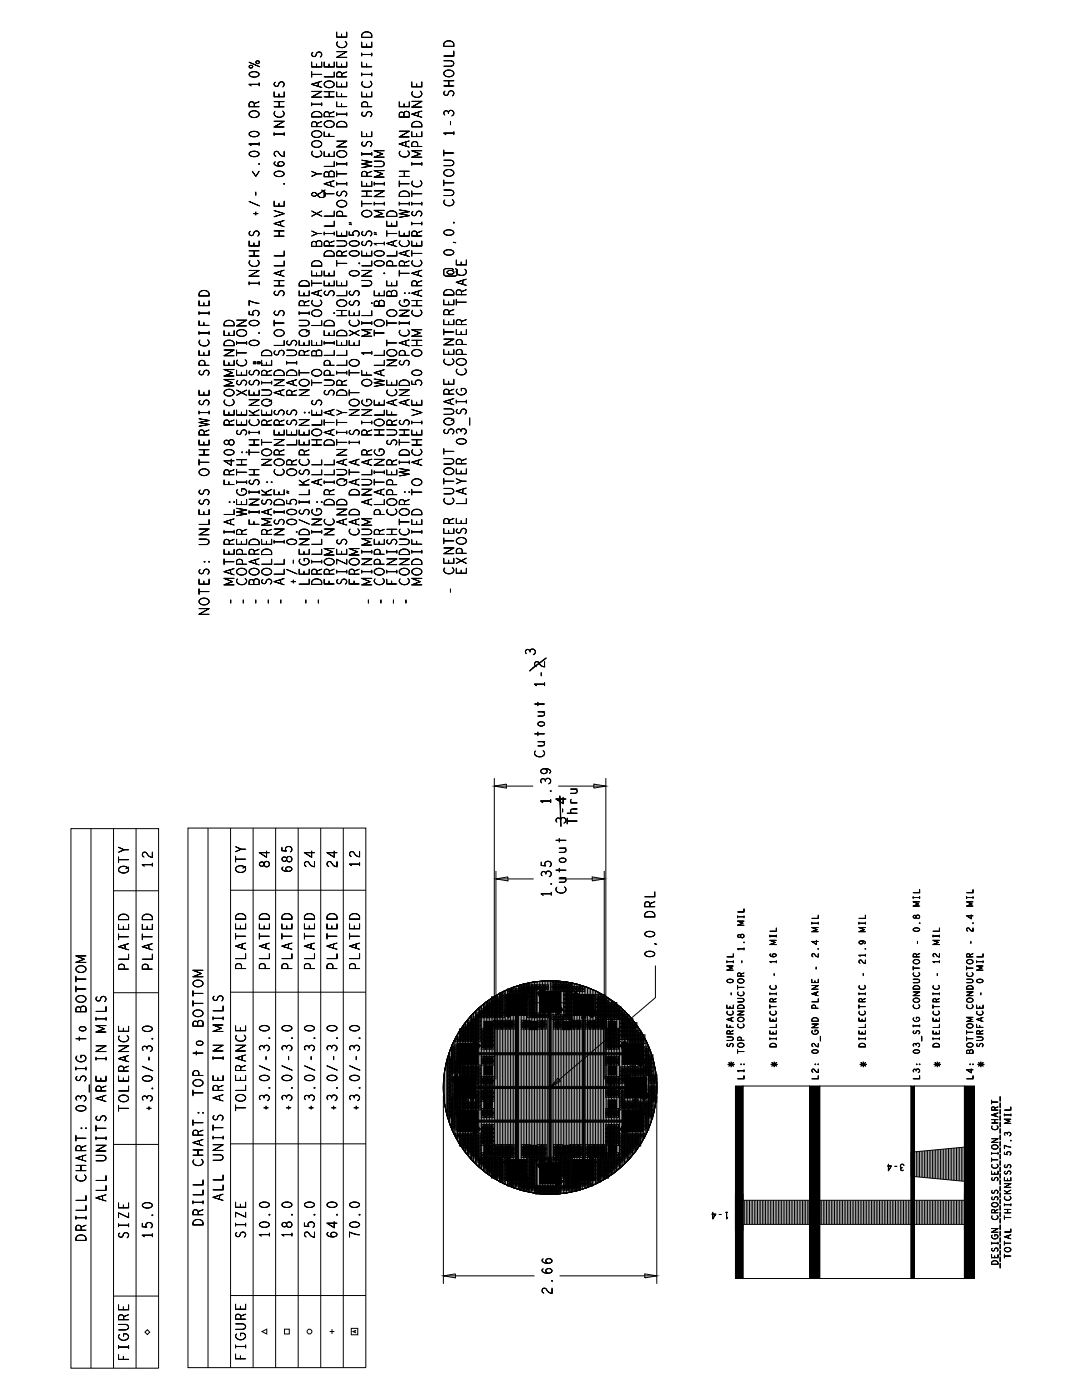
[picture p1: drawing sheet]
<svg xmlns="http://www.w3.org/2000/svg" width="216mm" height="279mm" viewBox="0 0 216 279" stroke-linecap="round" stroke-linejoin="round" font-family="sans-serif">
<g fill="none" stroke="#000" stroke-width=".2">
<path d="M49.7 13.3l.1 .2zM49.7 12.4l2.1 .9zM49.7 14.8l.1 .3zM49.7 16.8h2zM49.7 16.8l.4 .3zM49.8 13.5h.1zM49.8 13.2l.1-.1zM49.8 15l.1 .2zM49.8 14.6l.1-.1zM49.8 14.6l-.1 .3zM49.8 13.2l-.1 .1zM49.9 13.1l.2-.1z"/>
<path d="M49.9 13.5l.2 .1zM49.9 15.2l.2 .1zM49.9 14.5l.2-.1zM50.1 13l.2 .1zM50.1 13.6l.2-.1zM50.1 15.3l.3 .1zM50.1 14.4l.3-.1zM50.3 13.5h.1zM50.3 13.1l.1 .1zM50.4 13.2v.1zM50.4 15.4h.3zM50.4 14.3h.3z"/>
<path d="M50.4 13.3v.2zM50.7 15.4h.3zM50.7 14.3h.3zM51 15.4l.3-.1zM51 14.3l.3 .1zM51 12.4l.1 .2zM51.1 12.3l.1-.1zM51.1 12.6h.1zM51.1 12.3l-.1 .1zM51.2 12.2l.2-.1zM51.2 12.6l.2 .1zM51.3 15.3l.2-.1z"/>
<path d="M51.3 14.4l.2 .1zM51.4 12.1l.2 .1zM51.4 12.7l.2-.1zM51.5 15.2l.1-.2zM51.5 14.5l.1 .2zM51.6 12.6h.1zM51.6 12.2l.1 .1zM51.6 14.6l.1 .3zM51.7 12.3l.1 .1zM51.7 14.8l-.1 .3zM51.7 16.5v.6zM51.8 12.4l-.1 .2z"/>
<path d="M54.7 16.9l.1 .2zM54.7 19.3h2zM54.7 16.7v.2zM54.7 18.3v1zM54.8 16.6l-.1 .1zM54.8 16.6l.1-.2zM54.8 17.1l.2 .1zM55 17.2l.2 .1zM55.2 17.3l.2-.1zM55.6 17l-.2 .2zM55.6 16.7v.3zM55.7 18.7v.6z"/>
<path d="M55.8 16.5l.2-.1zM55.8 16.5l-.2 .2zM56 16.4l.2-.1zM56.2 16.3l.2 .1zM56.4 16.4l.2 .1zM56.6 16.5l.1 .2zM56.6 17.1l-.2 .3zM56.7 16.9l-.1 .3zM56.7 16.7v.2zM56.7 18.3v1zM62.2 10.9l.1 .2zM62.2 16.8l2 .7z"/>
<path d="M62.2 16.8l2-.6zM62.2 19.4l2-1.2zM62.2 10.8v.2zM62.2 13.3l2 .1zM62.2 12.4v1zM62.2 14.3v1.1zM62.2 14.8l2 .1zM62.2 19.4h2zM62.2 18.2h2zM62.2 10.6l.2-.1zM62.3 10.6l-.1 .2zM62.3 11.1l.2 .2z"/>
<path d="M62.5 11.2l.2 .1zM62.7 11.3l.2-.1zM63.1 11l-.2 .2zM63.1 10.7v.4zM63.2 12.8v.6zM63.3 10.5l.2-.1zM63.3 10.5l-.2 .3zM63.4 10.4h.3zM63.5 16.4v.8zM63.7 10.4h.2zM63.9 10.4l.2 .2zM64.1 10.6l.1 .2z"/>
<path d="M64.1 11.2l-.2 .2zM64.2 11l-.1 .2zM64.2 10.8v.2zM64.2 12.4v1zM64.7 15.3h2zM64.7 16.8v.2zM64.7 13.3l2 .1zM64.7 12.4v1zM64.7 18.3h2zM64.7 19.3h2zM64.7 17l.2 .2zM64.7 16.6v.2z"/>
<path d="M64.8 16.5l.3-.2zM64.9 17.2l.2 .2zM64.9 16.5l-.2 .1zM65 17.3l.3 .2zM65 16.3l.3-.1zM65.3 16.2h.3zM65.3 17.4l.3 .1zM65.5 17.5h.3zM65.5 16.2h.3zM65.7 12.8v.6zM65.7 18.3v1zM65.8 17.5l.3-.1z"/>
<path d="M65.8 16.2h.3zM66.1 17.4h.2zM66.1 16.2l.2 .1zM66.3 17.3l.2-.1zM66.3 16.3l.2 .2zM66.5 16.5l.2 .1zM66.6 16.6l.1 .2zM66.6 17l-.1 .2zM66.7 16.8v.2zM66.7 12.4v1zM66.7 14.3v1.1zM67.2 7.4h2z"/>
<path d="M67.2 6.4v1zM67.2 8.7v.2zM67.2 8.9l.1 .2zM67.2 11.4l2 .1zM67.2 13.4h2zM67.2 12.4v1zM67.2 15.3h2zM67.2 14.7v.7zM67.2 17.3h2zM67.2 16.3v1zM67.2 19.3h2zM67.2 18.3v1z"/>
<path d="M67.2 11.4l2-1.1zM67.2 10.3h2zM67.3 8.5l-.1 .2zM67.3 14.5l.1-.1zM67.3 9.1l.2 .2zM67.3 14.5l-.1 .2zM67.4 8.3l-.2 .2zM67.4 14.4h.3zM67.4 9.3l.3 .1zM67.6 9.4l.4 .1zM67.7 14.4h.3zM67.9 14.4l.2 .1z"/>
<path d="M68 9.5h.3zM68.1 14.5l.1 .2zM68.1 6.8l.1 .6zM68.1 12.8l.1 .6zM68.1 16.7l.1 .6zM68.1 18.7l.1 .6zM68.2 14.7l1-.3zM68.2 14.7v.7zM68.3 9.5h.3zM68.6 9.5l.2-.1zM68.8 9.4l.2-.2zM68.9 8.3l.1 .1z"/>
<path d="M69 8.4l.1 .2zM69.1 9.1l-.1 .1zM69.1 8.5l.1 .2zM69.2 6.4v1zM69.2 8.7v.2zM69.2 12.4v1zM69.2 16.3v1zM69.2 8.9l-.1 .2zM72.2 8.4v1zM72.2 10.6v.6zM72.2 14.5v.7zM72.2 19.3h2z"/>
<path d="M72.2 7.4l2 .1zM72.2 6.9v.6zM72.2 9.4h2zM72.2 10.9h2zM72.2 13.3h2zM72.2 12.4v.9zM72.2 14.8l2 .1zM72.2 16.6v.2zM72.2 16.8l.1 .2zM72.2 18.3v1zM72.2 16.4v.2zM72.3 6.8l-.1 .2z"/>
<path d="M72.3 17l.1 .2zM72.3 16.3l-.1 .1zM72.4 6.6l.2-.1zM72.4 6.6l-.1 .2zM72.4 17.2l.3 .1zM72.6 6.5l.3-.1zM72.6 17.3l.4 .1zM72.8 6.4h.4zM73 17.4l.3 .1zM73.1 8.8v.6zM73.1 12.7v.6zM73.1 18.7v.6z"/>
<path d="M73.2 6.4h.3zM73.3 17.4h.3zM73.5 6.4l.3 .1zM73.6 17.4l.2-.1zM73.7 6.5l.3 .1zM73.8 17.3l.2-.1zM73.9 16.2l.1 .1zM73.9 6.6l.2 .2zM74 16.3l.1 .2zM74.1 6.7l.1 .3zM74.1 17l-.1 .2zM74.1 16.5l.1 .2z"/>
<path d="M74.2 8.4v1zM74.2 10.6v.6zM74.2 14.5v.7zM74.2 16.8l-.1 .2zM74.2 6.9v.6zM74.2 16.6v.2zM74.2 18.3v1zM82.2 17.3h2zM82.2 18.8l.1 .2zM82.2 16.3v1zM82.2 18.6v.2zM82.2 18.4v.2z"/>
<path d="M82.3 19l.1 .2zM82.3 18.3l-.1 .1zM82.4 19.2l.2 .1zM82.6 19.3l.4 .1zM83 19.4h.3zM83.1 16.7v.6zM83.3 19.4h.3zM83.6 19.4l.2-.1zM83.8 19.3l.2-.1zM83.9 18.2l.1 .1zM84 18.3l.1 .2zM84.1 19l-.1 .2z"/>
<path d="M84.1 18.5l.1 .2zM84.2 18.6v.2zM84.2 16.3v1zM84.2 18.8l-.1 .2zM88.5 9.2h2.1zM88.5 8.7l.1 .6zM88.5 11.2h2.1zM88.5 13.2h1.5zM88.5 12.1h1.5zM88.5 14.7l.1 .2zM88.5 16.1h2.1zM88.5 17.2h2.1z"/>
<path d="M88.5 18.5l.1 .2zM88.6 18.7l.1 .2zM88.6 14.8l.1 .2zM88.6 14.5v.2zM88.6 18.3l.2-.1zM88.6 18.3v.2zM88.6 18.9l.2 .1zM88.7 8.5l-.1 .3zM88.7 15l.2 .2zM88.7 14.3l.2-.2zM88.7 14.3l-.1 .2zM88.8 8.4l.2-.1z"/>
<path d="M88.8 8.4l-.1 .2zM88.8 19h.3zM88.9 14.1l.3-.1zM88.9 15.2l.3 .1zM89 8.3l.2-.1zM89 19h.3zM89.1 15.3h.3zM89.1 14h.3zM89.2 8.2h.4zM89.4 15.3h.3zM89.4 14h.3zM89.4 18.8l-.1 .2z"/>
<path d="M89.5 18.5l-.1 .3zM89.6 8.1l.3 .1zM89.6 16.1v1.1zM89.6 18.3l.2-.2zM89.6 18.3l-.1 .2zM89.7 15.3h.3zM89.7 14h.3zM89.8 18.1h.3zM89.9 8.2l.2 .1zM89.9 14l.3 .1zM89.9 15.3l.3-.1zM90 12.1l.3 .1z"/>
<path d="M90 13.2l.3-.1zM90 18.1l.3 .1zM90.1 8.3l.2 .1zM90.2 15.2l.2-.2zM90.2 14.1l.2 .2zM90.3 12.2l.2 .2zM90.3 18.2l.2 .1zM90.3 8.4l.2 .2zM90.4 14.3l.1 .2zM90.4 8.5l.2 .3zM90.4 18.9l-.1 .3zM90.4 18.3l.2 .2z"/>
<path d="M90.5 12.9l-.2 .2zM90.5 12.4l.1 .3zM90.5 14.8l-.1 .2zM90.5 14.4l.1 .3zM90.5 12.7v.2zM90.5 14.6v.3zM90.6 8.7v.6zM90.6 10.2v1zM90.6 18.7l-.1 .3zM90.6 18.5v.2zM49.7 22.8v.2zM49.7 21.3h2z"/>
<path d="M49.7 20.7v.6zM49.7 26.8l.1 .2zM49.7 28.7h2zM49.7 28.7l.4 .3zM49.7 30.7l.1 .2zM49.7 23l.2 .2zM49.7 22.6v.2zM49.8 26.6l.1-.2zM49.8 26.6l-.1 .2zM49.8 30.5l.1-.1zM49.8 30.5l-.1 .2zM49.8 26.9l.1 .2z"/>
<path d="M49.8 30.9l.1 .2zM49.8 20.5l-.1 .2zM49.8 20.5l.1-.2zM49.9 22.4l.2-.1zM49.9 23.2l.2 .1zM49.9 22.4l-.2 .2zM49.9 20.3h.3zM49.9 26.4l.2-.1zM49.9 31.1l.2 .1zM49.9 30.4l.2-.1zM49.9 27.1l.2 .1zM50.1 23.3l.2 .1z"/>
<path d="M50.1 22.3l.2-.1zM50.1 27.2l.3 .1zM50.1 26.3l.3-.1zM50.1 30.3l.3-.1zM50.1 31.2h.3zM50.2 20.3l.3 .1zM50.3 23.4l.3 .1zM50.3 22.2l.3-.1zM50.4 34.2l.6 1zM50.4 27.3h.3zM50.4 26.2h.3zM50.4 31.2l.3 .1z"/>
<path d="M50.4 30.2h.3zM50.5 20.3l.1 .2zM50.6 23.5h.2zM50.6 22.1h.2zM50.6 20.5l.1 .2zM50.7 27.3h.3zM50.7 26.2h.3zM50.7 31.3l.3-.1zM50.7 30.2h.3zM50.7 20.7v.6zM50.7 20.7l1-.4zM50.8 23.5l.3-.1z"/>
<path d="M50.8 22.1l.3 .1zM51 27.3l.3-.1zM51 31.2h.3zM51 26.2l.3 .1zM51 30.2l.3 .1zM51 38.3v.7zM51.1 23.4l.2-.1zM51.1 22.2l.2 .1zM51.3 27.2l.2-.1zM51.3 26.3l.2 .1zM51.3 31.2l.2-.1zM51.3 30.3l.2 .1z"/>
<path d="M51.3 23.3l.2-.1zM51.3 22.3l.2 .1zM51.5 27.1l.1-.2zM51.5 31.1l.1-.2zM51.5 26.4l.1 .2zM51.5 30.4l.1 .1zM51.5 22.4l.2 .2zM51.6 26.6l.1 .2zM51.6 30.5l.1 .2zM51.7 32.8h.1M51.7 23l-.2 .2zM51.7 22.6v.2z"/>
<path d="M51.6 32.7h.1M51.7 32.7h.1M51.7 26.8l-.1 .2zM51.7 28.4v.6zM51.7 30.7l-.1 .2zM51.7 22.8v.2zM51.7 34.2l-.7 1zM51.8 32.7h.1M54.7 20.3h2zM54.7 21.3h2zM54.7 22.8l.1 .2zM54.7 25.3l2-1.1z"/>
<path d="M54.7 26.8h2zM54.7 22.6v.2zM54.7 25.3h2zM54.7 24.2h2zM54.7 26.4v.7zM54.7 30.7v.2zM54.7 32.6v.2zM54.7 34.7l.1 .2zM54.7 30.9l.1 .2zM54.7 32.8l.2 .1zM54.8 22.4l-.1 .2zM54.8 30.4l-.1 .3z"/>
<path d="M54.8 32.4l-.1 .2zM54.8 32.4l.1-.1zM54.8 34.5l.1-.2zM54.8 34.5l-.1 .2zM54.8 34.9l.1 .2zM54.8 23l.2 .2zM54.8 31l.2 .2zM54.9 22.2l-.1 .2zM54.9 32.9l.2 .2zM54.9 30.2l-.1 .2zM54.9 30.2h.2zM54.9 35l.2 .1z"/>
<path d="M54.9 34.3l.2-.1zM55 23.2l.2 .1zM55.1 34.2h.3zM55.1 30.2h.2zM55.1 33l.3 .1zM55.1 35.1l.3 .1zM55.2 23.3l.3 .1zM55.3 30.2l.2 .1zM55.4 33.1l.4 .1zM55.4 35.2h.3zM55.4 34.2l.3-.1zM55.4 32.7l.1 .2z"/>
<path d="M55.5 30.3l.3 .5zM55.5 32.9l.1 .1zM55.5 32.5l.1-.1zM55.5 23.4h.3zM55.5 32.5l-.1 .2zM55.6 33l.3 .2zM55.6 32.4l.2-.1zM55.7 20.3v1zM55.7 34.1l.3 .1zM55.7 35.2h.3zM55.8 23.4h.3zM55.8 33.2h.3z"/>
<path d="M55.8 32.3l.3-.1zM55.8 30.8l.3 .3zM56 35.2l.3-.1zM56 34.2l.3 .1zM56.1 32.2l.2 .1zM56.1 31l.3 .2zM56.1 23.4l.2-.1zM56.1 33.2l.3-.1zM56.3 34.2l.2 .1zM56.3 35.1l.2-.1zM56.3 32.3l.2 .1zM56.3 23.3l.2-.2z"/>
<path d="M56.4 22.2l.1 .1zM56.4 31.2h.3zM56.4 33.1l.2-.2zM56.5 32.4l.1 .1zM56.5 35l.1-.1zM56.5 34.3l.1 .2zM56.5 22.3l.1 .1zM56.6 22.4l.1 .2zM56.6 32.5l.1 .2zM56.6 34.5l.1 .2zM56.7 36.7h.1M56.6 22.9l-.1 .2z"/>
<path d="M56.6 36.7h.1M56.7 36.6h.1M56.7 22.8l-.1 .2zM56.7 34.7l-.1 .2zM56.7 22.6v.2zM56.7 26.4v.7zM56.7 30.2v1.1zM56.7 32.7l-.1 .2zM56.8 36.7h.1M62.2 30.7l.1 .2zM62.2 34.2l1.1 .5zM62.2 35.2l1.1-.5z"/>
<path d="M62.2 38.7l.3-.3zM62.2 20.8h2zM62.2 20.5v.6zM62.2 23.3h2zM62.2 22.8v.5zM62.2 25.3h2zM62.2 24.6v.7zM62.2 26.7v.3zM62.2 28.7v.2zM62.2 30.5v.2zM62.2 38.9l.3 .3zM62.2 38.7v.2z"/>
<path d="M62.2 28.9l.2 .2zM62.2 26.9l.2 .2zM62.2 26.5v.3zM62.2 28.5v.2zM62.3 30.3l-.1 .2zM62.3 24.4l.1-.1zM62.3 30.9l.2 .2zM62.3 22.6l-.1 .2zM62.3 24.4l-.1 .3zM62.3 26.4l.3-.2zM62.3 28.4l.3-.2zM62.4 27.1l.2 .2z"/>
<path d="M62.4 26.4l-.2 .2zM62.4 29.1l.2 .2zM62.4 28.4l-.2 .1zM62.4 30.2l-.1 .1zM62.4 22.5l.2-.1zM62.4 22.5l-.1 .1zM62.4 24.3h.3zM62.5 31.1l.2 .1zM62.5 39.2h.4zM62.5 38.4h.4zM62.6 26.2l.2-.1zM62.6 29.3l.2 .1z"/>
<path d="M62.6 28.2l.2-.1zM62.6 27.3l.2 .1zM62.6 22.4l.3-.1zM62.6 31.2l.4 .1zM62.7 24.3h.3zM62.8 26.1h.3zM62.8 29.4h.3zM62.8 28.1h.3zM62.8 27.4h.3zM62.8 39.2l2.1-1.3zM62.9 22.3l.3-.1zM62.9 38.4l.3 .3z"/>
<path d="M63 24.3l.1 .2zM63 31.3h.3zM63.1 27.4h.2zM63.1 26.1h.2zM63.1 29.4h.2zM63.1 28.1h.2zM63.1 24.5l.1 .2zM63.2 22.2l.3 .1zM63.2 38.7l.3 .5zM63.2 24.6l1-.3zM63.2 24.6v.7zM63.3 31.3h.3z"/>
<path d="M63.3 34.7h.9zM63.3 27.4h.3zM63.3 26.1h.3zM63.3 29.4h.3zM63.3 28.1h.3zM63.5 22.3l.3 .1zM63.5 39.2l.4 .2zM63.6 27.4l.2-.1zM63.6 26.1l.2 .1zM63.6 29.4l.2-.1zM63.6 31.3l.2-.1zM63.6 28.1l.2 .1z"/>
<path d="M63.7 22.4l.3 .1zM63.8 31.2l.2-.1zM63.8 27.3l.2-.2zM63.8 29.3l.2-.2zM63.8 28.2l.2 .2zM63.8 26.2l.2 .2zM63.9 39.4h.6zM63.9 30.1l.1 .1zM63.9 22.5l.2 .1zM64 30.2l.1 .2zM64 26.4l.2 .2zM64 28.4l.2 .1z"/>
<path d="M64.1 22.6l.1 .2zM64.1 30.9l-.1 .2zM64.1 30.4l.1 .2zM64.1 26.6l.1 .2zM64.2 26.9l-.2 .2zM64.2 28.9l-.2 .2zM64.2 28.5v.2zM64.2 26.8v.2zM64.2 28.7v.2zM64.2 37.9l.7 .5zM64.2 20.5v.6zM64.2 22.8v.5z"/>
<path d="M64.2 30.7l-.1 .2zM64.2 30.5v.2zM64.5 39.4l.4-.2zM64.7 24.8v.2zM64.7 30.2v1zM64.7 36.7l2 .6zM64.7 36.7l2-.6zM64.7 38.1v1.1zM64.7 23.3h2zM64.7 22.7v.6zM64.7 27.2h2zM64.7 26.3v.9z"/>
<path d="M64.7 31.2h2zM64.7 33.2h2zM64.7 34.6v.7zM64.7 35.3h2zM64.7 38.7h2zM64.7 25l.2 .1zM64.7 24.6v.2zM64.8 22.5l.1-.2zM64.8 34.4l.1-.1zM64.8 22.5l-.1 .2zM64.8 34.4l-.1 .2zM64.8 24.4l.3-.2z"/>
<path d="M64.9 25.1l.2 .2zM64.9 38.4v.8zM64.9 24.4l-.2 .2zM64.9 22.3h.3zM64.9 34.3h.2zM65 24.2l.3-.1zM65 25.3l.3 .1zM65.1 34.3h.3zM65.2 22.3h.3zM65.3 25.4h.3zM65.3 24.1h.3zM65.3 34.3l.2 .1z"/>
<path d="M65.5 22.3l.1 .2zM65.5 34.4l.1 .1zM65.5 25.4h.3zM65.5 24.1h.3zM65.6 22.5l.1 .2zM65.6 34.5v.8zM65.6 26.6l.1 .6zM65.7 30.6v.6zM65.7 34.3l.2-.1zM65.7 34.3l-.1 .2zM65.7 22.7l1-.4zM65.7 22.7v.6z"/>
<path d="M65.8 25.4h.3zM65.8 24.1l.3 .1zM65.9 34.2l.2-.1zM66 36.3v.8zM66.1 25.4l.2-.1zM66.1 24.1l.2 .1zM66.1 34.1l.3 .1zM66.3 25.3l.2-.2zM66.3 24.2l.2 .2zM66.3 34.2l.3 .1zM66.5 24.4l.2 .2zM66.6 34.3l.1 .2z"/>
<path d="M66.6 25l-.1 .2zM66.6 24.6l.1 .2zM66.7 24.8l-.1 .2zM66.7 30.2v1zM66.7 34.4v.9zM66.7 32.2v1zM67.2 21.3h2zM67.2 20.3v1zM67.2 22.8h2zM67.2 22.5v.6zM67.2 25.3h2zM67.2 24.8v.5z"/>
<path d="M67.2 29.3h2zM67.2 28.2h2zM67.2 30.7v.2zM67.2 32.7h2zM67.2 32.4v.6zM67.2 34.1v1.2zM67.2 34.7h2zM67.2 36.7h2zM67.2 36.4v.6zM67.2 38.6v.1zM67.2 29.3l2-1.1zM67.2 38.7l.1 .2z"/>
<path d="M67.2 30.9l.2 .2zM67.2 30.5v.2zM67.2 38.4l.2-.2zM67.3 38.4l-.1 .2zM67.3 24.6l-.1 .2zM67.3 38.9l.2 .1zM67.3 30.3l.3-.1zM67.3 31.1l.3 .2zM67.3 30.3l-.1 .2zM67.4 24.5l.2-.2zM67.4 24.5l-.1 .1zM67.4 39l.3 .1z"/>
<path d="M67.5 30.2l.3-.1zM67.6 31.2l.2 .2zM67.6 24.3l.3-.1zM67.7 39.1l.2-.1zM67.8 31.3l.3 .1zM67.8 30.1h.3zM67.8 24.2h.4zM68 31.4h.3zM68 30l.3 .1zM68 38.8l-.1 .2zM68 40h.3zM68.1 38.5l-.1 .3z"/>
<path d="M68.1 20.7l.1 .6zM68.2 24.2l.3 .1zM68.2 38.3l.3-.1zM68.2 38.3l-.1 .2zM68.3 30.1h.3zM68.3 40h.3zM68.3 31.4l.3-.1zM68.4 38.2l.3-.1zM68.5 24.2l.3 .2zM68.6 30.1l.2 .1zM68.6 31.3l.2-.1zM68.7 38.1l.2 .1z"/>
<path d="M68.7 24.3l.3 .2zM68.8 31.2l.2-.1zM68.8 30.2l.2 .2zM68.9 38.2l.2 .2zM68.9 24.5l.2 .1zM69 30.3l.2 .2zM69.1 24.6l.1 .2zM69.1 39l-.2 .2zM69.1 38.4l.1 .2zM69.1 30.9l-.1 .2zM69.1 30.5l.1 .2zM69.2 22.5v.6z"/>
<path d="M69.2 30.7l-.1 .2zM69.2 24.8v.5zM69.2 32.4v.6zM69.2 36.4v.6zM69.2 38.8l-.1 .2zM69.2 38.6v.2zM72.2 22.9l.1 .1zM72.2 28.8l.1 .2zM72.2 28.6v.2zM72.2 30.7h2zM72.2 32.7l2 .4zM72.2 32l2 .3z"/>
<path d="M72.2 21.3h2zM72.2 20.7v.6zM72.2 22.7v.2zM72.2 27.2l2 .1zM72.2 26.3v1zM72.2 30.4v.6zM72.2 33.4l2-.3zM72.2 32.7l2-.4zM72.2 35.2h2zM72.2 34.6v.6zM72.2 37.2h2zM72.2 36.2v1z"/>
<path d="M72.2 38.1h2zM72.2 39.2h2zM72.2 22.5v.2zM72.2 22.5l.2-.1zM72.2 28.5v.2zM72.2 28.5l.2-.2zM72.3 20.5l-.1 .2zM72.3 20.5l.2-.2zM72.3 29l.1 .1zM72.3 34.4l-.1 .2zM72.3 34.4l.1-.2zM72.3 23l.2 .2z"/>
<path d="M72.4 34.2h.3zM72.4 23.2h.3zM72.4 29.1l.3 .1zM72.5 20.3h.3zM72.7 23.2l.2-.1zM72.7 29.2l.2-.1zM72.7 34.2l.3 .1zM72.8 20.3l.3 .1zM72.9 34.2l.2 .2zM73 20.3l.3 .2zM73 28.9l-.1 .2zM73 22.9l-.1 .2z"/>
<path d="M73.1 22.7l-.1 .3zM73.1 28.6l-.1 .3zM73.1 34.4l.1 .2zM73.1 26.7v.6zM73.1 36.6v.6zM73.2 38.1v1.1zM73.2 34.6l1-.4zM73.2 34.6v.6zM73.2 28.4l.3-.1zM73.2 20.5l.2 .2zM73.2 22.4l.3-.1zM73.2 28.4l-.1 .2z"/>
<path d="M73.2 22.4l-.1 .3zM73.3 20.7l.1 .6zM73.4 22.3h.3zM73.4 28.3l.3-.1zM73.7 28.2l.2 .1zM73.7 22.3h.2zM73.9 22.3l.2 .2zM73.9 28.3l.2 .2zM74.1 23.1l-.2 .2zM74.1 22.5l.1 .2zM74.1 29.1l-.2 .2zM74.1 28.4l.1 .3z"/>
<path d="M74.2 22.9l-.1 .2zM74.2 28.8l-.1 .3zM74.2 28.6v.2zM74.2 22.7v.2zM74.2 26.3v1zM74.2 30.4v.6zM74.2 36.2v1zM74.7 30.1l1.7 .6zM74.7 35.3l1.7-.6zM74.7 34l1.7 .7zM74.7 39.2l2-1.1zM74.7 38.1h2z"/>
<path d="M74.7 31.4h2zM74.7 31.4l1.7-.7zM74.7 30.1h2zM74.7 33.2l1.4 .1zM74.7 32.2h1.4zM74.7 35.3h2zM74.7 34l2 .1zM74.7 36.7h2zM74.7 36.4v.6zM74.7 39.2h2zM76.1 33.2h.3zM76.1 32.2l.3 .1z"/>
<path d="M76.4 33.2l.2-.2zM76.4 32.3l.2 .2zM76.6 32.5l.1 .2zM76.7 32.7l-.1 .3zM76.7 36.4v.6zM79.7 21.3h2zM79.7 27.3h2zM79.7 27.3l2-1.1zM79.7 28.7l2 .7zM79.7 28.7l2-.6zM79.7 30.5v.2zM79.7 30.7l.1 .2z"/>
<path d="M79.7 35.2h2zM79.7 38.7v.5zM79.7 20.3v1zM79.7 22.7v.7zM79.7 23.3l2 .1zM79.7 26.2h2zM79.7 34.2h2zM79.7 36.1v1.2zM79.7 36.7h2zM79.7 39.2h2zM79.7 30.3v.2zM79.8 30.9l.1 .2z"/>
<path d="M79.8 22.5l.1-.1zM79.8 22.5l-.1 .2zM79.8 38.5l-.1 .2zM79.8 30.2l-.1 .1zM79.9 22.4h.2zM79.9 38.4l.2-.2zM79.9 38.4l-.1 .1zM79.9 31.1l.2 .1zM80.1 22.4h.2zM80.1 38.2l.2-.1zM80.1 31.2l.4 .1zM80.3 22.4l.2 .1z"/>
<path d="M80.3 38.1h.4zM80.5 31.3h.3zM80.5 22.5l.1 .1zM80.6 22.6v.8zM80.6 20.7v.6zM80.7 22.4l.2-.1zM80.7 34.2v1zM80.7 38.1h.3zM80.7 22.4l-.1 .2zM80.8 31.3h.3zM80.9 22.3l.2-.1zM81 28.3v.8z"/>
<path d="M81 38.1l.2 .1zM81.1 31.3l.2-.1zM81.1 22.2l.2 .1zM81.2 38.2l.2 .2zM81.3 31.2l.2-.1zM81.3 22.3l.2 .1zM81.4 30.1l.1 .1zM81.4 38.4l.2 .1zM81.5 30.2l.1 .2zM81.5 22.4l.2 .1zM81.6 38.5l.1 .2zM81.6 30.4l.1 .2z"/>
<path d="M81.6 30.9l-.1 .2zM81.7 22.5v.9zM81.7 30.5v.2zM81.7 38.7v.5zM81.7 30.7l-.1 .2zM81.7 20.3v1zM82.2 21.4l2-1.2zM82.2 20.2h2zM82.2 22.8l2-.6zM82.2 25.3h2zM82.2 29.2h2zM82.2 28.6v.6z"/>
<path d="M82.2 31.4l1.6-.7zM82.2 30.1l1.6 .6zM82.2 36.5v.2zM82.2 36.6l.1 .3zM82.2 38.1v1.1zM82.2 38.7h2zM82.2 21.4h2zM82.2 22.8l2 .6zM82.2 24.8v.5zM82.2 27.2l2 .1zM82.2 26.3v1zM82.2 31.4h2z"/>
<path d="M82.2 30.1h2zM82.2 32.7h2zM82.2 32.4v.6zM82.2 36.3v.2zM82.3 28.4l.2-.1zM82.3 36.9l.1 .2zM82.3 24.6l-.1 .2zM82.3 28.4l-.1 .3zM82.3 36.1l-.1 .2zM82.4 24.5l.2-.2zM82.4 24.5l-.1 .1zM82.4 37l.2 .2z"/>
<path d="M82.5 28.3l.3-.1zM82.6 24.3l.2-.1zM82.6 37.2l.4 .1zM82.8 28.2l.2 .1zM82.8 24.2h.4zM83 37.3h.3zM83 28.3l.2 .1zM83.1 26.6v.7zM83.2 24.2h.3zM83.2 28.4l.1 .3zM83.3 37.3l.3-.1zM83.3 28.6v.6z"/>
<path d="M83.5 22.4v.8zM83.5 24.2l.2 .2zM83.6 37.2h.2zM83.7 24.3l.2 .2zM83.8 37.2l.2-.2zM83.9 36.1l.1 .1zM83.9 24.5l.2 .1zM84 36.2l.1 .1zM84.1 24.6l.1 .2zM84.1 36.3l.1 .2zM84.1 36.8l-.1 .2zM84.2 36.5v.2z"/>
<path d="M84.2 24.8v.5zM84.2 26.3v1zM84.2 32.4v.6zM84.2 36.7l-.1 .2zM88.5 26.6h2.1zM88.5 30l.1 1.1zM88.5 30.5h2.1zM88.5 32h1.5zM88.5 34.5l.1 .2zM88.5 35.9l.1 1.2zM88.5 36.5h2.1zM88.5 39h1.5z"/>
<path d="M88.5 37.9h1.5zM88.5 22.5l.1 .2zM88.5 26.6l.5 .3zM88.6 33.1h1.4zM88.6 34.7l.1 .2zM88.6 34.3l-.1 .2zM88.6 22.7l.1 .2zM88.6 22.3l.2-.2zM88.7 22.3l-.1 .2zM88.7 34.1l.2-.1zM88.7 34.9l.2 .1zM88.7 34.1l-.1 .2z"/>
<path d="M88.7 39.9l-.1 .2zM88.8 22.1h.2zM88.9 35l.3 .1zM88.9 34l.3-.1zM89 22.1h.2zM89.1 35.1l.3 .1zM89.1 33.9l.3-.1zM89.2 22.1l.2 .2zM89.4 22.3l.1 .1zM89.4 35.2h.3zM89.4 33.8h.3zM89.5 22.4v.3z"/>
<path d="M89.5 22.2v.2zM89.7 33.8l.3 .1zM89.7 35.2l.3-.1zM89.7 22.1l.3-.1zM89.7 22.1l-.1 .2zM89.9 24.2v.7zM89.9 22l.3 .1zM89.9 35.1l.3-.1zM89.9 33.9l.3 .1zM90 32l.3 .1zM90 37.9l.3 .1zM90 33.1l.3-.1z"/>
<path d="M90 39l.3-.1zM90.1 23.1l.3-.1zM90.1 22l.3 .2zM90.2 35l.2-.1zM90.2 34l.2 .1zM90.2 39.8l.2 .2zM90.3 33l.2-.2zM90.3 38l.2 .2zM90.3 32.1l.2 .2zM90.3 22.2l.2 .2zM90.4 34.1l.1 .2zM90.4 40l.1 .1z"/>
<path d="M90.5 32.3l.1 .2zM90.5 38.7l-.2 .2zM90.5 38.2l.1 .3zM90.5 34.3l.1 .2zM90.5 22.8l-.1 .2zM90.5 22.4l.1 .2zM90.5 34.7l-.1 .2zM90.5 22.6v.2zM90.5 26.3l.1 .6zM90.5 32.5v.3zM90.5 34.5v.2zM90.5 38.5v.2z"/>
<path d="M39.7 60v1zM39.7 59.1h2zM39.7 58.6v.5zM39.8 58.4l-.1 .2zM39.9 58.2l.3-.1zM39.9 58.2l-.1 .2zM40.1 58.1l.3-.1zM40.4 58h.3zM40.7 58h.4zM41 58l.3 .1zM41.3 58.1l.2 .1zM41.5 58.2l.1 .2z"/>
<path d="M41.6 58.4l.1 .2zM41.7 58.6v.5zM41.7 60v1zM49.7 49.1h2zM49.7 50.1h2zM49.7 51.1h2zM49.7 55.1l2-1.1zM49.7 56.2v.6zM49.7 60v1zM49.7 40.2l2.1 .9zM49.7 46.5v.2zM49.7 48.1v1z"/>
<path d="M49.7 52.3v.2zM49.7 52.5l.1 .3zM49.7 55.1h2zM49.7 54h2zM49.7 56.5h2zM49.7 60l.5 .2zM49.7 46.7l.1 .2zM49.8 46.3l-.1 .2zM49.8 46.3l.1-.1zM49.8 52.2l-.1 .1zM49.8 46.8l.2 .2zM49.8 52.8l.2 .1z"/>
<path d="M49.9 52l-.1 .2zM50 52.9l.2 .2zM50 47h.2zM50.2 53.1l.3 .1zM50.2 47h.2zM50.5 53.1l.3 .1zM50.6 46.8l-.2 .2zM50.6 42.6h.9zM50.6 46.5v.3zM50.7 48.5v.6zM50.7 50.1v1zM50.8 46.3l.2-.2z"/>
<path d="M50.8 46.2l-.2 .3zM50.8 53.2l.3-.1zM51 46.1h.2zM51 42.3v.6zM51.1 53.1l.2-.1zM51.2 46.1l.2 .1zM51.3 53.1l.2-.2zM51.4 51.9l.1 .2zM51.4 46.2l.2 .1zM51.5 52.1l.1 .1zM51.6 46.9l-.2 .2zM51.6 46.3l.1 .2z"/>
<path d="M51.6 52.7l-.1 .2zM51.6 52.2l.1 .2zM51.7 46.7l-.1 .2zM51.7 46.5v.2zM51.7 48.1v1zM51.7 52.6l-.1 .1zM51.7 56.2v.6zM51.7 52.4v.2zM54.7 41.1h2zM54.7 42l2 .6zM54.7 44.6l2 .6zM54.7 53.1h2z"/>
<path d="M54.7 54.5l2 .7zM54.7 58.6l.1 .2zM54.7 58.4v.2zM54.7 40.1v1.1zM54.7 43.2l2-.6zM54.7 44.6l2-.6zM54.7 46.1h2zM54.7 47.1h2zM54.7 51.1h2zM54.7 54.5l2-.6zM54.7 56h2zM54.7 57l2 .1z"/>
<path d="M54.8 58.2l-.1 .2zM54.8 58.2l.1-.1zM54.8 58.8l.2 .1zM55 58.9h.2zM55.2 58.9h.2zM55.6 58.7l-.2 .2zM55.6 58.4v.3zM55.7 40.5v.7zM55.7 46.1v1zM55.7 56v1.1zM55.8 58.2l.2-.2zM55.8 58.2l-.2 .2z"/>
<path d="M56 58h.2zM56 54.1v.8zM56 44.2v.8zM56.2 58l.2 .1zM56.4 58.1l.2 .1zM56.6 58.2l.1 .2zM56.6 58.8l-.2 .2zM56.7 58.6l-.1 .2zM56.7 58.4v.2zM56.7 40.1v1.1zM56.7 50.1v1zM56.7 52.1v1z"/>
<path d="M59.7 57.1h2zM59.7 56.6v.5zM59.7 59h2zM59.7 58v1zM59.8 56.4l-.1 .2zM59.9 56.2l.2-.1zM59.9 56.2l-.1 .2zM60.1 56.1l.3-.1zM60.2 60l.3 .1zM60.4 56h.3zM60.7 58.4v.6zM60.7 56h.3z"/>
<path d="M61 56l.3 .1zM61.3 56.1l.2 .1zM61.5 56.2l.1 .2zM61.6 56.4l.1 .2zM61.7 56.6v.5zM61.7 58v1zM62.2 43.2l2-1.1zM62.2 42.1l2 1.1zM62.2 46.1l1.1 .5zM62.2 47.1l1.1-.5zM62.2 53.1h2zM62.2 58.5l2-.6z"/>
<path d="M62.2 48.5v.7zM62.2 49.2h2zM62.2 52.6v.5zM62.2 55h2zM62.2 54v1.1zM62.2 56v1.1zM62.2 56.5h2zM62.2 58.5l2 .6zM62.3 48.3l.1-.1zM62.3 48.3l-.1 .2zM62.3 52.4l-.1 .2zM62.4 59.9l-.1 .2z"/>
<path d="M62.4 48.2h.2zM62.4 52.3l.2-.2zM62.4 52.3l-.1 .1zM62.6 48.2h.3zM62.6 52.1l.3-.1zM62.9 48.2l.1 .1zM62.9 52h.3zM63 48.3l.1 .1zM63.1 48.4v.8zM63.2 54.4v.7zM63.2 48.2l.2-.1zM63.2 48.2l-.1 .2z"/>
<path d="M63.2 52h.3zM63.3 46.6h.9zM63.4 48.1l.2-.1zM63.5 58.1v.8zM63.5 52l.3 .1zM63.6 48l.3 .1zM63.8 52.1l.2 .2zM63.9 48.1l.2 .1zM63.9 59.9l.1 .1zM63.9 52.3l.2 .1zM64 60l.1 .2zM64.1 48.2l.1 .1z"/>
<path d="M64.1 52.4l.1 .2zM64.2 48.3v.9zM64.2 52.6v.5zM64.2 54v1.1zM64.7 58.6l.1 .2zM64.7 49.1h2zM64.7 48.5v.6zM64.7 58.4v.2zM64.7 43.1h2zM64.7 45.1h2zM64.7 46.6h2zM64.7 46.3v.6z"/>
<path d="M64.7 51.1h2zM64.7 50.6v.5zM64.7 55h2zM64.7 54v1.1zM64.7 57h2zM64.7 56v1zM64.7 58.2l.2-.1zM64.7 58.2v.2zM64.8 48.3l.1-.2zM64.8 48.3l-.1 .2zM64.8 58.8l.2 .1zM64.8 50.4l-.1 .2z"/>
<path d="M64.9 48.1h.3zM64.9 50.3l.2-.2zM64.9 50.3l-.1 .1zM65 58.9h.2zM65.1 50.1h.3zM65.2 58.9h.2zM65.2 48.1h.3zM65.3 50.1l.4-.1zM65.5 48.1l.1 .2zM65.5 58.7l-.1 .2zM65.6 48.3l.1 .2zM65.6 58.4l-.1 .3z"/>
<path d="M65.7 54.4v.7zM65.7 56.4v.6zM65.7 50l.3 .1zM65.7 48.5l1-.4zM65.7 48.5v.6zM65.7 58.2l.3-.2zM65.7 58.2l-.1 .2zM66 58h.2zM66 50l.3 .2zM66.2 58l.2 .1zM66.3 50.1l.2 .2zM66.4 58.1l.2 .1z"/>
<path d="M66.5 50.3l.1 .1zM66.6 50.4l.1 .2zM66.6 58.2l.1 .2zM66.6 58.8l-.2 .2zM66.7 42.1v1zM66.7 58.4v.2zM66.7 44.1v1zM66.7 46.3v.6zM66.7 50.6v.5zM66.7 54v1.1zM66.7 56v1zM66.7 58.6l-.1 .2z"/>
<path d="M67.2 43.1h2zM67.2 42.5v.6zM67.2 47.1h2zM67.2 46.1v1zM67.2 49.1h1.4zM67.2 48h1.4zM67.2 51.1h2zM67.2 50.4v.7zM67.2 52v1.1zM67.2 52.6h2zM67.2 57h2zM67.2 56v1z"/>
<path d="M67.2 59h2zM67.2 40.6v.3zM67.2 40.8l.2 .2zM67.2 40.4v.3zM67.3 42.3l.2-.1zM67.3 50.2l.1-.1zM67.3 42.3l-.1 .2zM67.3 50.2l-.1 .3zM67.3 40.3l.3-.2zM67.3 41l.3 .2zM67.4 40.3l-.2 .2zM67.4 50.1h.3z"/>
<path d="M67.5 42.2l.3-.1zM67.5 40.1l.3-.1zM67.5 60l.3-.1zM67.6 41.2l.2 .1zM67.7 50.1h.3zM67.8 41.3h.3zM67.8 42.1l.3 .1zM67.8 59.9l.3-.1zM67.8 40h.3zM67.9 50.1l.2 .2zM68 42.2l.3 .1zM68 59.8h.3z"/>
<path d="M68 41.3h.3zM68.1 50.3l.1 .2zM68.1 46.5l.1 .6zM68.1 56.4l.1 .6zM68.2 50.4l1-.3zM68.2 50.4v.7zM68.2 42.3l.2 .2zM68.3 59.8l.3 .1zM68.3 41.3h.3zM68.3 42.5l.1 .6zM68.6 41.3l.2-.1zM68.6 40l.2 .1z"/>
<path d="M68.6 59.9l.2 .1zM68.6 49.1l.3-.1zM68.6 48l.3 .1zM68.8 41.2l.2-.2zM68.8 40.1l.2 .2zM68.8 60l.2 .1zM68.9 49l.2-.2zM68.9 48.1l.2 .2zM69 40.3l.2 .2zM69.1 48.3l.1 .3zM69.1 40.8l-.1 .2zM69.1 40.4l.1 .3z"/>
<path d="M69.2 40.6l-.1 .3zM69.2 48.6l-.1 .2zM69.2 46.1v1zM69.2 56v1zM69.2 58v1zM69.7 46.9l.9 .1zM69.7 58.6l.1 .2zM69.7 58.4v.2zM69.7 44.4l.4 .1zM69.7 46.2v.7zM69.7 48.6v.2zM69.7 50.6v.2z"/>
<path d="M69.7 44.7l.4 .1zM69.7 54.5l.1 .2zM69.7 48.4l.2-.2zM69.7 48.4v.2zM69.7 50.4l.2-.2zM69.7 50.4v.2zM69.7 54.3l.2-.1zM69.7 54.3v.3zM69.7 58.2v.2zM69.7 58.2l.2-.1zM69.7 48.8l.2 .1zM69.7 50.8l.2 .1z"/>
<path d="M69.7 54.7l.2 .2zM69.8 58.8l.2 .1zM69.9 48.9l.2 .1zM69.9 48.2l.2-.1zM69.9 50.9l.2 .1zM69.9 50.2l.2-.1zM69.9 54.9l.2 .1zM69.9 54.2l.2-.1zM69.9 58.9h.3zM70.1 49l.3 .1zM70.1 48.1h.3zM70.1 50.1h.3z"/>
<path d="M70.1 54.1l.3-.1zM70.1 51l.3 .1zM70.1 55l.3 .1zM70.2 58.9h.2zM70.4 46.6v.2zM70.4 51.1h.3zM70.4 50.1l.3-.1zM70.4 55.1h.3zM70.4 54h.3zM70.4 49.1h.3zM70.4 48.1l.3-.1zM70.4 46.8l.2 .2z"/>
<path d="M70.4 46.4v.2zM70.5 46.2l.2-.1zM70.5 46.2l-.1 .2zM70.5 58.7l-.1 .2zM70.6 58.4l-.1 .3zM70.7 48l.3 .1zM70.7 49.1h.3zM70.7 51.1h.3zM70.7 50l.3 .1zM70.7 55.1h.3zM70.7 54h.3zM70.7 46.1h.3z"/>
<path d="M70.7 58.2l.3-.2zM70.7 58.2l-.1 .2zM70.9 58h.3zM71 55.1l.3-.1zM71 49.1l.3-.1zM71 48.1h.3zM71 51.1l.3-.1zM71 50l.3 .1zM71 46.1h.3zM71 54l.3 .1zM71.2 58l.2 .1zM71.2 60h.2z"/>
<path d="M71.2 55l.3-.1zM71.2 46.1l.3 .1zM71.2 49l.3-.1zM71.2 48.1l.3 .1zM71.2 51l.3-.1zM71.2 50.1l.3 .1zM71.2 54.1l.3 .1zM71.4 47.1l.2-.1zM71.4 58.1l.2 .1zM71.4 48.9l.2-.1zM71.4 50.9l.2-.1zM71.4 54.9l.2-.2z"/>
<path d="M71.4 48.2l.2 .2zM71.4 50.2l.2 .2zM71.5 54.2l.1 .1zM71.5 46.2l.1 .2zM71.6 58.8l-.2 .2zM71.6 58.2l.1 .2zM71.6 52.6h.1M71.6 48.4l.1 .2zM71.6 50.4l.1 .2zM71.6 54.3l.1 .3zM71.6 46.4l.1 .2zM71.6 52.5h.1"/>
<path d="M71.6 46.8l-.1 .2zM71.7 52.6h.1M71.7 48.6l-.1 .2zM71.7 50.6l-.1 .2zM71.7 54.5l-.1 .2zM71.7 58.6l-.1 .2zM71.7 58.4v.2zM71.7 46.6l-.1 .2zM71.7 52.5h.1M71.8 52.6h.1M72.2 46.7l.1 .2zM72.2 48.7l.1 .1z"/>
<path d="M72.2 53.1h2zM72.2 55.1l2-1.1zM72.2 40.1v1.1zM72.2 40.6l2 .1zM72.2 42.6v.2zM72.2 46.5v.2zM72.2 48.5v.2zM72.2 51.1h2zM72.2 50.1v1zM72.2 55.1h2zM72.2 54h2zM72.2 57.1h1.4z"/>
<path d="M72.2 56h1.4zM72.2 42.4v.2zM72.2 42.8l.1 .2zM72.2 46.3v.2zM72.2 46.3l.2-.1zM72.2 48.3v.2zM72.2 48.3l.2-.1zM72.3 48.8l.1 .2zM72.3 46.8l.1 .2zM72.3 43l.3 .2zM72.3 42.3l-.1 .1zM72.3 42.3l.3-.2z"/>
<path d="M72.4 47h.3zM72.4 49h.3zM72.5 43.2l.3 .1zM72.5 42.1l.3-.1zM72.7 47l.2-.1zM72.7 49l.2-.1zM72.8 43.2l.3 .1zM72.8 42h.3zM73 43.3h.3zM73 42h.3zM73 46.8l-.1 .2zM73 48.8l-.1 .1z"/>
<path d="M73.1 46.5l-.1 .3zM73.1 48.5l-.1 .3zM73.1 50.5v.6zM73.2 46.3l.3-.2zM73.2 48.2l.3-.1zM73.2 46.2l-.1 .3zM73.2 48.2l-.1 .3zM73.3 42h.3zM73.3 43.3h.3zM73.4 48.1h.3zM73.4 46.1h.3zM73.6 43.2h.2z"/>
<path d="M73.6 42l.2 .1zM73.6 57.1l.3-.1zM73.6 56l.3 .1zM73.7 48.1h.2zM73.7 46.1l.2 .1zM73.8 43.2l.2-.2zM73.8 42.1l.2 .2zM73.9 46.2l.2 .1zM73.9 57l.2-.2zM73.9 56.1l.2 .2zM73.9 48.1l.2 .2zM74 42.3l.2 .1z"/>
<path d="M74.1 46.9l-.2 .2zM74.1 46.3l.1 .2zM74.1 48.9l-.2 .2zM74.1 48.3l.1 .2zM74.1 56.3l.1 .2zM74.1 42.8l-.1 .2zM74.1 42.4l.1 .2zM74.2 46.7l-.1 .2zM74.2 48.7l-.1 .2zM74.2 42.6l-.1 .2zM74.2 46.5v.2zM74.2 48.5v.2z"/>
<path d="M74.2 50.1v1zM74.2 52.1v1zM74.2 56.5l-.1 .3zM74.7 43.3h2zM74.7 42l1.7 .6zM74.7 46.4l.4 .1zM74.7 46.7l.4 .1zM74.7 52.6v.2zM74.7 40.6l2 .1zM74.7 40.3v.7zM74.7 43.3l1.7-.7zM74.7 42h2z"/>
<path d="M74.7 48.6h2zM74.7 48.6l.4 .3zM74.7 50.6v.2zM74.7 59h2zM74.7 58v1zM74.7 50.4l.2-.2zM74.7 50.4v.2zM74.7 52.8l.2 .1zM74.7 52.4l.2-.2zM74.7 52.4v.2zM74.7 50.8l.2 .1zM74.9 50.9l.2 .1z"/>
<path d="M74.9 50.2l.2-.1zM74.9 52.9l.2 .1zM74.9 52.2l.2-.1zM75.1 50.1l.3-.1zM75.1 52.1l.3-.1zM75.1 51l.3 .1zM75.1 53l.3 .1zM75.4 50.1l.3-.1zM75.4 51.1h.3zM75.4 52h.3zM75.4 53.1h.3zM75.6 58.4v.6z"/>
<path d="M75.7 50l.3 .1zM75.7 53.1h.3zM75.7 52h.3zM75.7 51.1h.3zM75.9 60l.2-.1zM76 53.1l.3-.1zM76 51.1l.3-.1zM76 50l.3 .1zM76 52l.3 .1zM76.1 59.9l.3 .1zM76.2 51l.3-.1zM76.2 53l.3-.1z"/>
<path d="M76.2 50.1l.3 .1zM76.2 52.1l.3 .1zM76.3 60l.3 .1zM76.4 50.9l.2-.1zM76.4 52.9l.2-.1zM76.4 52.2l.2 .2zM76.4 50.2l.2 .2zM76.6 50.4l.1 .2zM76.6 52.4l.1 .2zM76.6 54.6h.1M76.7 54.6h.1M76.6 54.5h.1"/>
<path d="M76.7 48.3v.6zM76.7 50.6l-.1 .2zM76.7 52.6l-.1 .2zM76.7 40.3v.7zM76.7 58v1zM76.7 54.5h.1M76.8 54.5h.1M77.2 42.7v.5zM77.2 46v1.2zM77.2 48.6l2 .6zM77.2 53.1h2zM77.2 58.4v.7z"/>
<path d="M77.2 43.2h2zM77.2 45.1h2zM77.2 44.1v1zM77.2 46.6h2zM77.2 48.6l2-.6zM77.2 51.1h2zM77.2 52.5v.6zM77.2 57h2zM77.2 56v1zM77.2 59.1h2zM77.3 42.5l-.1 .2zM77.3 52.3l-.1 .2z"/>
<path d="M77.3 52.3l.2-.2zM77.3 58.2l.1-.1zM77.3 58.2l-.1 .2zM77.4 42.3l.2-.1zM77.4 42.3l-.1 .2zM77.4 58.1h.2zM77.5 52.1h.3zM77.6 42.2l.2-.1zM77.6 58.1h.2zM77.8 52.1h.2zM77.8 42.1h.4zM77.8 58.1l.2 .1z"/>
<path d="M78 58.2l.1 .1zM78 52.1l.2 .1zM78.1 58.3v.8zM78.1 44.5v.6zM78.1 56.4v.6zM78.2 42.1h.3zM78.2 58.1l.2-.1zM78.2 58.1l-.1 .2zM78.2 52.2l.1 .3zM78.3 52.5v.6zM78.4 58l.2-.1zM78.5 48.2v.8z"/>
<path d="M78.5 42.1l.2 .1zM78.6 57.9l.3 .1zM78.7 42.2l.2 .1zM78.8 58l.2 .1zM78.9 42.3l.2 .2zM79 58.1l.2 .2zM79.1 42.5l.1 .2zM79.2 42.7v.5zM79.2 44.1v1zM79.2 50.1v1zM79.2 56v1zM79.2 58.3v.8z"/>
<path d="M79.7 42.6l2 .4zM79.7 41.9l2 .3zM79.7 46.1v1zM79.7 48.6l.1 .2zM79.7 50.6l2 .6zM79.7 50.6l2-.7zM79.7 53.1h2zM79.7 52.4v.7zM79.7 40.6l2 .1zM79.7 40.3v.7zM79.7 43.4l2-.4zM79.7 42.6l2-.4z"/>
<path d="M79.7 47.1h2zM79.7 48.4v.2zM79.7 54v1.1zM79.7 54.5h2zM79.7 48.2v.2zM79.8 48.8l.1 .2zM79.8 52.2l.1-.1zM79.8 52.2l-.1 .2zM79.8 48l-.1 .2zM79.9 60l-.2 .1zM79.9 52.1h.3zM79.9 49l.2 .1z"/>
<path d="M80.1 49.1l.4 .1zM80.2 52.1h.2zM80.4 52.1l.2 .2zM80.5 49.2h.3zM80.6 52.3l.1 .1zM80.6 46.5v.6zM80.7 59.9v.5zM80.7 59.8l.6 .1zM80.7 52.4l1-.3zM80.7 52.4v.7zM80.7 58.6h.1M80.8 58.6h.1"/>
<path d="M80.7 58.5h.1M80.8 49.2h.3zM80.8 58.5h.1M81 50.2v.8zM81.1 49.2l.2-.1zM81.3 49.1l.2-.2zM81.3 59.8l.2 .2zM81.4 48l.1 .1zM81.5 60l.1 .2zM81.5 48.1l.1 .2zM81.6 48.2l.1 .2zM81.6 48.8l-.1 .1z"/>
<path d="M81.6 58.6h.1M81.7 58.6h.1M81.6 58.5h.1M81.7 40.3v.7zM81.7 46.1v1zM81.7 48.4v.2zM81.7 48.6l-.1 .2zM81.7 58.5h.1M82.2 42.7l.1 .2zM82.2 44.6h2zM82.2 44.3v.6zM82.2 49.1h2z"/>
<path d="M82.2 48.1v1zM82.2 50v1.2zM82.2 52.3v.2zM82.2 52.5l.1 .3zM82.2 54.5l2-.6zM82.2 57h2zM82.2 56.4v.6zM82.2 58.5l2-.6zM82.2 40.6l2 .1zM82.2 40.3v.7zM82.2 42.5v.2zM82.2 47.1h2z"/>
<path d="M82.2 46.5v.6zM82.2 50.6h2zM82.2 54.5l2 .7zM82.2 58.5l2 .6zM82.2 60h2zM82.2 42.4l.2-.2zM82.2 42.4v.1zM82.2 52.2v.1zM82.3 46.3l.1-.1zM82.3 52.8l.1 .1zM82.3 56.2l.1-.1zM82.3 42.9l.1 .1z"/>
<path d="M82.3 46.3l-.1 .2zM82.3 56.2l-.1 .2zM82.3 52l-.1 .2zM82.4 46.2l.3-.1zM82.4 56.1l.3-.1zM82.4 52.9l.2 .2zM82.4 43l.3 .1zM82.6 53.1l.4 .1zM82.7 43h.2zM82.7 46.1l.2 .1zM82.7 56l.2 .1zM82.9 46.2l.2 .1z"/>
<path d="M82.9 56.1l.2 .1zM83 53.1l.3 .1zM83 42.8l-.1 .2zM83.1 42.5l-.1 .3zM83.1 46.3l.1 .2zM83.1 56.2l.1 .2zM83.1 48.5v.6zM83.2 60v1zM83.2 46.5l1-.4zM83.2 46.5v.6zM83.2 56.4l1-.4zM83.2 56.4v.6z"/>
<path d="M83.2 42.3l.2-.1zM83.2 42.3l-.1 .2zM83.3 53.2l.3-.1zM83.4 42.2l.3-.1zM83.5 54.1v.8zM83.5 58.1v.8zM83.6 53.1h.2zM83.7 42.1l.2 .1zM83.8 53.1l.2-.2zM83.9 51.9l.1 .2zM83.9 42.2l.2 .1zM84 52.1l.1 .1z"/>
<path d="M84.1 43l-.2 .2zM84.1 42.3l.1 .2zM84.1 52.2l.1 .2zM84.1 52.7l-.1 .2zM84.2 44.3v.6zM84.2 40.3v.7zM84.2 42.7l-.1 .3zM84.2 42.5v.2zM84.2 48.1v1zM84.2 52.6l-.1 .1zM84.2 52.4v.2zM88.5 40.2l.1 .2z"/>
<path d="M88.5 46.4l.1 .2zM88.5 53.9l.4-.3zM88.5 53.9l.1 1zM88.5 54.8l.4 .3zM88.5 58.9h2.1zM88.5 58.4l.1 .5zM88.5 59.8l.1 1zM88.6 40.4l.1 .3zM88.6 50.4v.2zM88.6 46.2l.2-.1zM88.6 50.2l.2-.2zM88.6 40.1l-.1 .1z"/>
<path d="M88.6 46.6l.2 .2zM88.6 46.2v.2zM88.6 50.6l.2 .1zM88.6 50.2l-.1 .2zM88.6 40.7l.2 .1zM88.7 58.2l-.1 .2zM88.8 50l.2-.1zM88.8 46.8l.2 .1zM88.8 46.1l.2-.1zM88.8 50.7l.2 .1zM88.8 58l.2-.1zM88.8 58l-.1 .2z"/>
<path d="M88.8 40.8l.2 .2zM88.9 53.6h1.3zM88.9 55.1h2zM89 46l.3-.1zM89 49.9h.3zM89 57.9l.2-.1zM89 46.9h.3zM89 50.8l.3 .1zM89 40.9l.4 .2zM89.2 54.5l.4 .2zM89.2 54.2v.3zM89.2 54.2l.4-.2z"/>
<path d="M89.2 57.8h.4zM89.2 46.9l.4 .1zM89.2 45.9h.4zM89.2 50.9h.4zM89.3 49.9l.3-.1zM89.3 41.1h.4zM89.6 47l.3-.1zM89.6 45.9h.3zM89.6 50.9h.3zM89.6 49.8l.3 .1zM89.6 54.7h.6zM89.6 54h.6z"/>
<path d="M89.6 57.8h.3zM89.6 41.1l.4-.1zM89.8 46.9h.3zM89.8 45.9l.3 .1zM89.8 50.9l.3-.1zM89.8 49.9h.3zM89.9 57.8l.2 .1zM89.9 41l.3-.1zM90.1 46.9l.2-.1zM90.1 46l.2 .1zM90.1 50.8l.2-.1zM90.1 49.9l.2 .1z"/>
<path d="M90.1 57.9l.2 .1zM90.1 40.9l.3-.1zM90.2 54.7l.4-.2zM90.2 54l.3-.2zM90.2 54l.4 .2zM90.2 53.6l.3 .2zM90.3 46.8l.2-.2zM90.3 50.7l.2-.1zM90.3 46.1l.2 .1zM90.3 50l.2 .2zM90.3 58l.2 .2zM90.4 58.2l.2 .2z"/>
<path d="M90.5 44.5h.1M90.5 40.6l-.1 .2zM90.5 40.1l.1 .2zM90.5 46.2l.1 .2zM90.5 48.3l.4 .1zM90.5 50.2l.1 .2zM90.5 44.4h.1M90.6 44.5h.1M90.5 40.5v.1zM90.5 40.3l.1 .2zM90.5 46.4v.2zM90.5 50.4v.2z"/>
<path d="M90.5 58.4l.1 .5zM90.5 59.8l.1 1zM90.6 54.2v.3zM90.6 44.4h.1M90.9 55.1l.3-.3zM90.9 53.6l.3 .3zM91 52.9h2.1zM91 51.9l.1 1zM91 54.3l.2 .3zM91 56.3l2.1 .7zM91 58.8h2.1zM91 59.7l.1 1.2z"/>
<path d="M91 54.1l.1 .2zM91 56.3l2.1-.6zM91 58.2l.1 .6zM91.1 53.9l-.1 .2zM91.1 58v.2zM91.1 58l.2-.1zM91.1 54.5l.2 .2zM91.2 53.8l-.1 .2zM91.2 53.9v1zM91.3 57.9l.3-.1zM91.3 54.7l.2 .2zM91.5 54.8l.4 .2z"/>
<path d="M91.6 57.8l.2 .1zM91.8 57.9l.2 .1zM91.8 54.9l.4 .1zM92 58l.1 .2zM92 52.3v.6zM92.1 58.2v.6zM92.1 58.2l1-.4zM92.1 55l.4-.1zM92.3 55.9l.1 .8zM92.4 54.9l.3-.1zM92.6 54.8l.3-.1zM92.7 53.7l.2 .2z"/>
<path d="M92.9 53.8l.1 .2zM93 54l.1 .2zM93 54.5l-.2 .2zM93 54.3v.2zM93 54.2l.1 .2zM93 51.9l.1 1zM39.7 68.4l.1 .2zM39.7 74.5l.1 .2zM39.7 61h2zM39.7 62.5h2zM39.7 62.2v.6zM39.7 64.9h2z"/>
<path d="M39.7 64v.9zM39.7 66.4l2 .1zM39.7 66.1v.7zM39.7 68.2v.2zM39.7 70.9h2zM39.7 69.9v1zM39.7 72.9h2zM39.7 72.3v.6zM39.7 74.3v.2zM39.7 78.9h2zM39.7 77.9v1zM39.8 68l-.1 .2z"/>
<path d="M39.8 74.1l-.1 .2zM39.8 74.1l.2-.1zM39.8 68.6l.2 .2zM39.8 72.1l-.1 .2zM39.8 72.1l.3-.1zM39.8 74.6l.2 .2zM39.9 67.9l-.1 .2zM40 68.8l.2 .1zM40 74.8h.2zM40 72l.3-.1zM40.2 68.9l.3 .1zM40.2 74.8l.3-.1z"/>
<path d="M40.3 71.9l.3 .1zM40.5 69l.3 .1zM40.6 72l.2 .1zM40.6 74.6l-.2 .1zM40.6 74.3v.3zM40.7 70.3v.6zM40.7 60.4v.6zM40.7 64.3v.6zM40.7 78.3v.6zM40.8 72.1l.1 .2zM40.8 74l.2-.1zM40.8 80l.2-.1z"/>
<path d="M40.8 74l-.2 .3zM40.8 80l-.2 .2zM40.8 69h.3zM40.9 72.3v.6zM41 73.9h.2zM41 79.9l.2-.1zM41.1 69l.2-.1zM41.2 79.8l.3 .1zM41.2 73.9l.3 .1zM41.3 68.9l.2-.1zM41.4 67.8l.2 .1zM41.4 73.9l.2 .2z"/>
<path d="M41.4 79.9l.2 .2zM41.5 67.9l.2 .2zM41.6 74.1l.1 .2zM41.6 74.7l-.2 .2zM41.6 68.1l.1 .2zM41.6 68.6l-.1 .2zM41.7 62.2v.6zM41.7 68.3v.1zM41.7 69.9v1zM41.7 74.3v.2zM41.7 77.9v1zM41.7 68.4v.2z"/>
<path d="M41.7 74.5l-.1 .2zM41.7 66.1v.7zM44.7 77l1.7-.6zM44.7 65h2zM44.7 64.5v.5zM44.7 71h2zM44.7 71l2-1.2zM44.7 71.9v1zM44.7 75l1.7-.6zM44.7 73.7l1.7 .7zM44.7 77h2zM44.7 75.7l1.7 .7z"/>
<path d="M44.7 78.4v.2zM44.7 66.9l2 .1zM44.7 66v1zM44.7 69h2zM44.7 68.5v.5zM44.7 69.8l2 .1zM44.7 72.9h2zM44.7 75h2zM44.7 73.7l2 .1zM44.7 75.7h2zM44.7 78.6l.2 .1zM44.7 78.2v.2z"/>
<path d="M44.8 79.9l-.1 .2zM44.8 64.3l-.1 .2zM44.8 68.3l-.1 .2zM44.9 78.7l.2 .2zM44.9 78l.2-.2zM44.9 78l-.2 .2zM44.9 79.8l-.1 .2zM44.9 64.2l.3-.2zM44.9 68.1l.2-.1zM44.9 64.2l-.1 .1zM44.9 68.1l-.1 .2zM45.1 77.8l.2-.1z"/>
<path d="M45.1 78.9l.2 .1zM45.1 64l.3-.1zM45.1 68l.3-.1zM45.3 79h.3zM45.3 77.7h.3zM45.4 63.9h.3zM45.4 67.9h.3zM45.6 79h.3zM45.6 77.7h.3zM45.7 66.3v.7zM45.7 72.3v.6zM45.7 63.9l.4 .1z"/>
<path d="M45.7 67.9h.4zM45.8 79h.3zM45.8 77.7h.3zM46 63.9l.3 .1zM46 67.9l.3 .1zM46.1 79l.3-.1zM46.1 77.7l.3 .1zM46.3 64l.2 .2zM46.3 68l.2 .1zM46.3 78.9l.3-.2zM46.3 77.8l.3 .2zM46.4 79.7l.1 .2z"/>
<path d="M46.5 64.2l.1 .1zM46.5 68.1l.1 .2zM46.5 78l.2 .2zM46.5 79.8l.1 .2zM46.6 64.3l.1 .2zM46.6 68.3l.1 .2zM46.6 80l.1 .2zM46.7 78.6l-.2 .1zM46.7 78.2v.2zM46.7 64.5v.5zM46.7 71.9v1zM46.7 78.4v.2z"/>
<path d="M46.7 66v1zM46.7 68.5v.5zM47.2 65h2zM47.2 63.9h2zM47.2 68.4h2zM47.2 68.1v.6zM47.2 69.8v1.2zM47.2 70.4h2zM47.2 72.2v.2zM47.2 74.9h2zM47.2 73.9v1zM47.2 76.3v.2z"/>
<path d="M47.2 65l2-1.1zM47.2 66.4v.3zM47.2 76.4l.1 .2zM47.2 78.9l2-1.1zM47.2 77.8l2 1.1zM47.2 72.4l.1 .2zM47.2 66.6l.2 .2zM47.2 66.3v.2zM47.3 76.1l.1-.1zM47.3 76.1l-.1 .2zM47.3 72l-.1 .2zM47.3 72.6l.2 .2z"/>
<path d="M47.3 76.6l.2 .2zM47.4 66.1l.2-.2zM47.4 66.8l.2 .2zM47.4 66.1l-.2 .2zM47.4 71.9l-.1 .1zM47.5 72.8l.2 .1zM47.5 76.7l.2 .1zM47.6 67l.2 .1zM47.6 65.9l.2-.1zM47.7 72.9l.3 .1zM47.7 76.8l.3-.1zM47.8 67.1h.3z"/>
<path d="M47.8 65.8h.3zM48 73h.3zM48.1 67.1h.2zM48.1 65.8h.2zM48.1 76.5l-.2 .2zM48.1 76.2v.4zM48.2 74.3v.6zM48.3 76l.2-.1zM48.3 76l-.2 .3zM48.3 73h.3zM48.3 65.8h.3zM48.3 67.1h.3z"/>
<path d="M48.5 75.9h.2zM48.6 67.1l.2-.1zM48.6 73l.2-.1zM48.6 65.8l.2 .1zM48.7 75.9h.3zM48.8 72.9l.2-.1zM48.8 67l.3-.2zM48.8 65.9l.2 .2zM48.9 71.8l.2 .1zM48.9 75.9l.2 .2zM49 71.9l.1 .2zM49 66.1l.2 .2z"/>
<path d="M49.1 76.7l-.2 .2zM49.1 76.1l.1 .2zM49.1 72.6l-.1 .2zM49.1 72.1l.1 .1zM49.2 66.6l-.2 .2zM49.2 66.2v.3zM49.2 66.5v.2zM49.2 72.4l-.1 .2zM49.2 68.1v.6zM49.2 72.2v.2zM49.2 73.9v1zM49.2 76.5l-.1 .2z"/>
<path d="M49.2 76.3v.2zM49.7 62.8l.9 .1zM49.7 79.8h2zM49.7 62.1v.7zM49.7 64.5l.1 .2zM49.7 68.4l.1 .2zM49.7 74.5l.1 .2zM49.7 74.3v.2zM49.7 76.4l.1 .2zM49.7 76.3v.2zM49.7 78.9h2zM49.7 77.9v1z"/>
<path d="M49.8 64.3l.1-.2zM49.8 64.3l-.1 .2zM49.8 68.2l.1-.1zM49.8 68.2l-.1 .2zM49.8 74.1l-.1 .2zM49.8 74.1l.1-.1zM49.8 76.1l-.1 .2zM49.8 76.1l.1-.1zM49.8 64.7l.1 .1zM49.8 68.6l.1 .2zM49.8 74.6l.2 .2zM49.8 76.6l.2 .2z"/>
<path d="M49.9 64.8l.2 .1zM49.9 64.1l.2-.1zM49.9 68.8l.2 .1zM49.9 68.1l.2-.1zM50 74.8h.2zM50 76.7l.2 .1zM50.1 64l.3-.1zM50.1 68l.3-.1zM50.1 64.9l.3 .1zM50.1 68.9l.3 .1zM50.2 60.2l.4 .1zM50.2 74.8l.2-.1z"/>
<path d="M50.2 76.8l.2-.1zM50.4 62.5v.1zM50.4 65h.3zM50.4 63.9h.3zM50.4 69h.3zM50.4 67.9h.3zM50.4 62.6l.2 .3zM50.4 62.3v.2zM50.6 60.3l.3 .1zM50.6 62.1l.1-.1zM50.6 62.1l-.2 .2zM50.6 72.2h.4z"/>
<path d="M50.6 72.2v.4zM50.6 72.6h.4zM50.6 74.6l-.2 .1zM50.6 76.5l-.2 .2zM50.6 74.3v.3zM50.6 76.2v.4zM50.7 78.3v.6zM50.7 65h.3zM50.7 63.9l.3 .1zM50.7 69h.3zM50.7 67.9h.3zM50.7 62l.3-.1z"/>
<path d="M50.8 74l.2-.1zM50.8 74l-.2 .3zM50.8 76l.2-.1zM50.8 76l-.2 .3zM50.9 60.4l.4 .1zM51 73.9h.2zM51 75.9h.2zM51 65l.3-.1zM51 63.9l.3 .1zM51 69l.3-.1zM51 61.9l.3 .1zM51 67.9l.3 .1z"/>
<path d="M51 72.2v.4zM51.2 73.9h.2zM51.2 75.8l.2 .1zM51.3 64l.2 .1zM51.3 68l.2 .1zM51.3 60.5l.4 .1zM51.3 62l.2 .1zM51.3 64.9l.2-.1zM51.3 68.9l.2-.1zM51.4 72.2h.4zM51.4 72.2v.4zM51.4 72.6h.4z"/>
<path d="M51.4 63l.2-.1zM51.4 75.9l.2 .2zM51.4 73.9l.2 .2zM51.5 64.8l.1-.1zM51.5 68.8l.1-.2zM51.5 64.1l.1 .2zM51.5 68.1l.1 .1zM51.5 62.1l.1 .2zM51.6 74.1l.1 .2zM51.6 74.7l-.2 .2zM51.6 76.7l-.2 .2zM51.6 76.1l.1 .2z"/>
<path d="M51.6 62.3l.1 .2zM51.7 66.5h.1M51.6 64.3l.1 .2zM51.6 68.2l.1 .2zM51.7 62.7l-.1 .2zM51.6 66.5h.1M51.7 66.4h.1M51.7 62.5v.2zM51.7 64.5l-.1 .2zM51.7 68.4l-.1 .2zM51.7 74.5l-.1 .2zM51.7 74.3v.2z"/>
<path d="M51.7 76.5l-.1 .2zM51.7 76.3v.2zM51.7 77.9v1zM51.8 66.5h.1M51.8 72.2l.5 .4zM51.8 72.2v.4zM52.2 71.9v1zM52.2 74.9h2zM52.2 71h2zM52.2 70.5v.5zM52.2 72.9h2zM52.2 74.3v.6z"/>
<path d="M52.2 76.4h2zM52.2 76.1v.6zM52.2 78.9h1.4zM52.2 77.8h1.4zM52.3 70.3l-.1 .2zM52.3 74.1l-.1 .2zM52.3 74.1l.1-.2zM52.4 80l-.2 .2zM52.4 80l.2-.2zM52.4 70.1l.2-.1zM52.4 70.1l-.1 .2zM52.4 73.9h.3z"/>
<path d="M52.6 79.8l.2-.1zM52.6 70l.3-.1zM52.7 73.9l.3 .1zM52.8 79.7h.3zM52.9 69.9h.3zM53 73.9l.1 .2zM53.1 79.7h.2zM53.1 74.1l.1 .2zM53.2 72.3v.6zM53.2 69.9h.3zM53.2 74.3l1-.4zM53.2 74.3v.6z"/>
<path d="M53.3 79.7h.3zM53.5 69.9l.3 .1zM53.6 79.7l.2 .1zM53.6 78.9l.3-.1zM53.6 77.8l.3 .1zM53.8 70l.2 .1zM53.8 79.8l.2 .2zM53.9 78.8l.2-.2zM53.9 77.9l.2 .2zM54 70.1l.1 .2zM54 80l.2 .2zM54.1 70.3l.1 .2z"/>
<path d="M54.1 78.1l.1 .3zM54.2 71.9v1zM54.2 70.5v.5zM54.2 76.1v.6zM54.2 78.4l-.1 .2zM54.7 62.6l.1 .1zM54.7 62.4v.2zM54.7 64.5h2zM54.7 70.5l.1 .2zM54.7 70.3v.2zM54.7 76.9l2-1.1zM54.7 78.4l2 .6z"/>
<path d="M54.7 63.9v1.1zM54.7 66.4v.3zM54.7 68.9h2zM54.7 74.9h2zM54.7 74.4v.5zM54.7 76.9l2 .1zM54.7 75.8h2zM54.7 78.4l2-.7zM54.7 66.6l.2 .2zM54.7 66.2v.3zM54.8 62.2l-.1 .2zM54.8 62.2l.1-.1z"/>
<path d="M54.8 70.1l-.1 .2zM54.8 70.1l.1-.1zM54.8 74.2l-.1 .3zM54.8 62.7l.2 .2zM54.8 70.7l.2 .1zM54.9 66.8l.2 .2zM54.9 66.1l-.2 .2zM54.9 66.1l.2-.2zM54.9 74.1l.2-.1zM54.9 74.1l-.1 .2zM55 62.9h.2zM55 70.8h.2z"/>
<path d="M55.1 67l.2 .1zM55.1 65.9l.2-.1zM55.1 74l.3-.1zM55.2 62.9l.2-.1zM55.2 70.8h.2zM55.3 67.1h.3zM55.3 65.8h.3zM55.4 73.9l.3-.1zM55.6 62.6l-.2 .2zM55.6 67.1h.2zM55.6 65.8h.2zM55.6 70.6l-.2 .2z"/>
<path d="M55.6 62.4v.3zM55.6 70.3v.3zM55.7 73.8l.3 .1zM55.8 62.1l.2-.1zM55.8 70.1l.2-.2zM55.8 62.1l-.2 .3zM55.8 70.1l-.2 .2zM55.8 65.8h.3zM55.8 67.1h.3zM56 62h.2zM56 69.9h.2zM56 78v.8z"/>
<path d="M56 73.9l.3 .1zM56.1 67.1l.2-.1zM56.1 65.8l.2 .1zM56.2 62h.2zM56.2 69.9l.2 .1zM56.3 74l.2 .1zM56.3 67l.2-.2zM56.3 65.9l.2 .2zM56.4 62l.2 .2zM56.4 70l.2 .1zM56.5 74.1l.1 .2zM56.5 66.1l.2 .2z"/>
<path d="M56.6 62.2l.1 .2zM56.6 70.1l.1 .2zM56.6 74.2l.1 .3zM56.6 62.8l-.2 .2zM56.6 70.7l-.2 .3zM56.7 66.6l-.2 .2zM56.7 66.2v.3zM56.7 62.6l-.1 .2zM56.7 62.4v.2zM56.7 70.5l-.1 .3zM56.7 70.3v.2zM56.7 66.4v.3z"/>
<path d="M56.7 67.9v1zM56.7 74.4v.5zM57.2 68.5l.1 .2zM57.2 76.4l2 .6zM57.2 76.4l2-.6zM57.2 68.3v.2zM57.2 71h1.4zM57.2 69.9h1.4zM57.2 72.4h2zM57.2 72.1v.6zM57.2 74.9h2zM57.2 74.4v.5z"/>
<path d="M57.2 78.9h2zM57.2 78.2v.7zM57.3 68.2l-.1 .1zM57.3 68.2l.1-.2zM57.3 68.7l.2 .1zM57.3 74.2l-.1 .3zM57.3 78l-.1 .2zM57.3 78l.1-.1zM57.4 74.1l.2-.1zM57.4 74.1l-.1 .2zM57.4 77.9h.3zM57.5 68.8l.2 .1z"/>
<path d="M57.6 74l.3-.1zM57.7 77.9h.3zM57.7 68.9l.2-.1zM57.9 73.9l.3-.1zM58 77.9l.1 .2zM58.1 68.6l-.2 .2zM58.1 68.3v.3zM58.1 78.1l.1 .1zM58.2 73.8l.3 .1zM58.2 78.2l1-.3zM58.2 78.2v.7zM58.3 68.1l.2-.1z"/>
<path d="M58.3 68.1l-.2 .2zM58.5 68l.2-.1zM58.5 76v.8zM58.5 73.9l.3 .1zM58.6 71l.3-.1zM58.6 69.9l.3 .1zM58.7 67.9l.2 .1zM58.8 74l.2 .1zM58.9 70.9l.2-.2zM58.9 68l.2 .1zM58.9 70l.2 .2zM59 74.1l.1 .2z"/>
<path d="M59.1 68.1l.1 .2zM59.1 74.2l.1 .3zM59.1 68.8l-.2 .2zM59.1 70.2l.1 .2zM59.2 68.5l-.1 .3zM59.2 68.3v.2zM59.2 70.4l-.1 .3zM59.2 72.1v.6zM59.2 74.4v.5zM59.7 60.4v.6zM59.7 65h1.4zM59.7 78.9l2-1.1z"/>
<path d="M59.7 61h2zM59.7 62.5h2zM59.7 62.2v.6zM59.7 63.9h1.4zM59.7 66.4v.3zM59.7 68.9h2zM59.7 67.9v1zM59.7 70.9h2zM59.7 70.3v.6zM59.7 73.8v1.2zM59.7 74.4h2zM59.7 76.4v.2z"/>
<path d="M59.7 78.9h2zM59.7 77.8h2zM59.7 66.6l.2 .2zM59.7 76.2v.2zM59.7 66.2v.3zM59.7 76.6l.2 .2zM59.8 60.2l.1-.2zM59.8 70.1l.1-.1zM59.8 60.2l-.1 .2zM59.8 70.1l-.1 .2zM59.9 66.1l.2-.2zM59.9 76l.2-.2z"/>
<path d="M59.9 66.8l.2 .2zM59.9 66.1l-.2 .2zM59.9 76.7l.2 .2zM59.9 76l-.2 .2zM59.9 60h.3zM59.9 70l.3-.1zM60 76.9l.3 .1zM60 75.9l.3-.1zM60.1 67l.2 .1zM60.1 65.9l.2-.1zM60.2 69.9l.3 .1zM60.3 65.8h.3z"/>
<path d="M60.3 75.8l.3-.1zM60.3 67.1h.3zM60.3 77h.3zM60.5 60l.1 .2zM60.5 70l.1 .1zM60.6 67.1h.2zM60.6 65.8h.2zM60.6 77l.2 .1zM60.6 75.7h.2zM60.6 70.1l.1 .2zM60.6 60.2l.1 .2zM60.7 68.3v.6z"/>
<path d="M60.7 60.4l1-.4zM60.7 60.4v.6zM60.7 70.3l1-.4zM60.7 70.3v.6zM60.8 67.1h.3zM60.8 77h.3zM60.8 65.8h.3zM60.8 75.7l.3 .1zM61.1 67.1l.2-.1zM61.1 65.8l.2 .1zM61.1 77l.2-.1zM61.1 75.8l.2 .1z"/>
<path d="M61.1 65l.3-.1zM61.1 63.9l.3 .1zM61.2 66.3l.5-.3zM61.3 67l.2-.2zM61.3 76.9l.2-.2zM61.3 65.9l.2 .2zM61.3 75.8l.2 .2zM61.4 64.9l.2-.2zM61.4 64l.2 .2zM61.5 76l.2 .2zM61.5 66.1l.2 .2zM61.6 64.2l.1 .3z"/>
<path d="M61.7 66.6l-.2 .2zM61.7 66.2v.3zM61.7 76.6l-.2 .2zM61.7 76.2v.2zM61.7 62.2v.6zM61.7 67.9v1zM61.7 64.5l-.1 .2zM61.7 66.4v.3zM61.7 76.4v.2zM62.2 60.5l.1 .2zM62.2 70.3v.7zM62.2 71h2z"/>
<path d="M62.2 60.3v.2zM62.2 62.5v.2zM62.2 65h2zM62.2 68.9h2zM62.2 67.9v1zM62.2 74.4v.2zM62.2 75.8v1.2zM62.2 76.4h2zM62.2 62.7l.2 .2zM62.2 74.6l.2 .2zM62.2 62.3v.2zM62.2 74.2v.2z"/>
<path d="M62.3 60.1l-.1 .2zM62.3 60.7l.2 .2zM62.3 70.1l.1-.1zM62.3 70.1l-.1 .2zM62.3 62.1l.3-.1zM62.3 74l.3-.1zM62.4 62.8l.2 .2zM62.4 62.1l-.2 .2zM62.4 74.8l.2 .1zM62.4 74l-.2 .2zM62.4 70h.2zM62.5 60.9l.2 .1z"/>
<path d="M62.6 63l.2 .1zM62.6 62l.2-.1zM62.6 73.9l.2-.1zM62.6 74.9l.2 .1zM62.6 70l.3 .1zM62.6 61l.4 .1zM62.8 61.9l.3-.1zM62.8 75l.3 .1zM62.8 73.8l.3-.1zM62.8 63.1l.3 .1zM62.9 70l.1 .1zM63 61.1h.3z"/>
<path d="M63 70.1l.1 .1zM63.1 63.1l.2 .1zM63.1 61.8h.2zM63.1 75.1h.2zM63.1 73.7h.2zM63.1 70.2v.8zM63.2 68.3v.6zM63.2 70l.2-.1zM63.2 70l-.1 .2zM63.3 80l.2-.1zM63.3 80l-.2 .2zM63.3 61.1h.3z"/>
<path d="M63.3 73.7l.3 .1zM63.3 63.1h.3zM63.3 75.1l.3-.1zM63.3 61.8l.3 .1zM63.4 69.9l.2-.1zM63.5 79.9l.2-.1zM63.6 61.1l.2-.1zM63.6 63.1l.2-.1zM63.6 75l.2-.1zM63.6 73.8l.2 .1zM63.6 61.9l.2 .1zM63.6 69.8l.3 .1z"/>
<path d="M63.7 79.8l.2 .1zM63.8 61l.2-.2zM63.8 63l.2-.1zM63.8 62l.2 .1zM63.8 74.9l.2-.1zM63.8 73.9l.2 .1zM63.9 69.9l.2 .1zM63.9 79.9l.2 .2zM64 62.1l.2 .2zM64 74l.2 .2zM64.1 70l.1 .2zM64.1 60.7l-.1 .2z"/>
<path d="M64.1 60.1l.1 .2zM64.2 62.7l-.2 .2zM64.2 62.3v.2zM64.2 74.6l-.2 .2zM64.2 74.2v.2zM64.2 62.5v.2zM64.2 64v1zM64.2 74.4v.2zM64.2 60.5l-.1 .2zM64.2 60.3v.2zM64.2 67.9v1zM64.2 70.2v.8z"/>
<path d="M64.7 65h2zM64.7 64.5v.5zM64.7 74.9h2zM64.7 78.4l.1 .2zM64.7 66.9l2 .1zM64.7 66v1zM64.7 68.4h2zM64.7 68.1v.6zM64.7 70.9h2zM64.7 72.9h2zM64.7 72.3v.6zM64.7 74.3v.6z"/>
<path d="M64.7 76.9h1.4zM64.7 75.8h1.4zM64.7 78.3v.1zM64.7 78.1l.2-.2zM64.8 78.1l-.1 .2zM64.8 72.1l.2-.1zM64.8 74.1l.2-.2zM64.8 78.6l.2 .1zM64.8 64.3l-.1 .2zM64.8 72.1l-.1 .2zM64.8 74.1l-.1 .2zM64.9 64.2l.2-.2z"/>
<path d="M64.9 64.2l-.1 .1zM64.9 78.7l.3 .1zM65 72l.3-.1zM65 73.9h.3zM65.1 64l.3-.1zM65.2 78.8l.2-.1zM65.3 71.9l.3 .1zM65.3 73.9l.3 .1zM65.3 63.9h.4zM65.5 72l.3 .1zM65.5 73.9l.3 .2zM65.5 78.5l-.1 .2z"/>
<path d="M65.6 78.2l-.1 .3zM65.6 66.3l.1 .7zM65.7 63.9h.3zM65.7 72.1l.2 .2zM65.7 74.1l.2 .2zM65.7 78l.3-.1zM65.7 78l-.1 .2zM65.8 72.3l.1 .6zM65.8 74.3l.1 .6zM66 77.9l.2-.1zM66 63.9l.3 .1zM66.1 76.9l.3-.1z"/>
<path d="M66.1 75.8l.3 .1zM66.2 77.8l.2 .1zM66.3 64l.2 .2zM66.4 76.8l.2-.2zM66.4 75.9l.2 .2zM66.4 77.9l.2 .2zM66.5 64.2l.1 .1zM66.6 64.3l.1 .2zM66.6 78.1l.1 .2zM66.6 78.7l-.2 .2zM66.6 76.1l.1 .3zM66.7 62.5h.1"/>
<path d="M66.6 62.5h.1M66.6 62.4h.1M66.7 64.5v.5zM66.7 76.4l-.1 .2zM66.7 66v1zM66.7 68.1v.6zM66.7 69.9v1zM66.7 78.3v.2zM66.7 78.5l-.1 .2zM66.7 62.4h.1M66.8 62.5h.1M67.2 62h2z"/>
<path d="M67.2 63h2zM67.2 67h2zM67.2 66.5v.5zM67.2 68.9h2zM67.2 67.9v1zM67.2 70.9h2zM67.2 72.9h2zM67.2 74.4h2zM67.2 74.1v.6zM67.2 76.3v.6zM67.2 78.9h2zM67.2 78.4v.5z"/>
<path d="M67.2 60.5v.2zM67.2 76.9h2zM67.2 60.7l.2 .2zM67.2 60.3v.2zM67.3 76.1l.1-.2zM67.3 66.3l-.1 .2zM67.3 76l-.1 .3zM67.3 78.2l-.1 .2zM67.3 60.1l.3-.1zM67.3 60.9l.3 .1zM67.3 60.1l-.1 .2zM67.4 75.9h.3z"/>
<path d="M67.4 66.2l.2-.2zM67.4 78.1l.2-.2zM67.4 78.1l-.1 .1zM67.4 66.1l-.1 .2zM67.6 61l.2 .1zM67.6 66l.3-.1zM67.6 77.9l.3-.1zM67.7 75.9h.3zM67.8 61.1l.3 .1zM67.8 65.9h.4zM67.8 77.8h.4zM67.9 75.9l.2 .2z"/>
<path d="M68 61.2h.3zM68.1 76.1l.1 .2zM68.1 68.3l.1 .6zM68.2 62v1zM68.2 65.9h.3zM68.2 77.8h.3zM68.2 76.2l1-.3zM68.2 76.2v.7zM68.3 61.2l.3-.1zM68.5 65.9l.3 .1zM68.5 77.8l.3 .1zM68.6 61.1l.2-.1z"/>
<path d="M68.7 66l.3 .2zM68.7 77.9l.3 .2zM68.8 61l.2-.1zM68.9 78.1l.2 .1zM68.9 66.1l.2 .2zM69 60.1l.2 .2zM69.1 66.3l.1 .2zM69.1 78.2l.1 .2zM69.1 60.7l-.1 .2zM69.1 60.3l.1 .2zM69.2 60.5l-.1 .2zM69.2 71.9v1z"/>
<path d="M69.2 66.5v.5zM69.2 67.9v1zM69.2 69.9v1zM69.2 74.1v.6zM69.2 78.4v.5zM69.7 64.4l.1 .3zM69.7 60.6l.1 .2zM69.7 60.4v.2zM69.7 63h2zM69.7 62v1zM69.7 64.2v.3zM69.7 67l2-1.1z"/>
<path d="M69.7 65.9l2 1.1zM69.7 68.9h2zM69.7 67.9v1zM69.7 72.4v.2zM69.7 73.8v1.2zM69.7 74.4h2zM69.7 77.8v1.1zM69.7 78.4h2zM69.7 72.6l.2 .2zM69.7 72.2v.2zM69.7 60.2v.2zM69.7 60.2l.2-.1z"/>
<path d="M69.7 64.1v.2zM69.8 60.7l.2 .2zM69.8 64.7l.2 .2zM69.8 72l.3-.1zM69.8 80l.3-.2zM69.8 63.9l-.1 .2zM69.8 72.8l.3 .1zM69.8 72l-.1 .2zM69.8 80l-.1 .2zM69.9 60.9h.3zM69.9 64.8l.3 .2zM70 72.9l.3 .1z"/>
<path d="M70 71.9l.3-.1zM70 79.8l.3-.1zM70.1 65l.4 .1zM70.2 60.9l.2-.1zM70.3 73l.3 .1zM70.3 71.8l.3-.1zM70.3 79.7h.3zM70.5 65.1h.3zM70.5 60.7l-.1 .2zM70.5 73.1h.3zM70.5 71.7h.3zM70.5 79.7h.3z"/>
<path d="M70.6 60.4l-.1 .3zM70.6 62.4l.1 .6zM70.6 68.3l.1 .6zM70.7 60.1l.3-.1zM70.7 60.1l-.1 .3zM70.8 65.1l.3-.1zM70.8 71.7l.3 .1zM70.8 79.7h.3zM70.8 73.1l.3-.1zM70.9 60h.3zM71.1 65h.2zM71.1 73l.2-.1z"/>
<path d="M71.1 71.8l.2 .1zM71.1 79.7l.2 .1zM71.3 65l.2-.2zM71.3 72.9l.2-.1zM71.3 71.9l.2 .1zM71.3 79.8l.2 .2zM71.4 63.8l.1 .2zM71.4 60l.2 .2zM71.5 64l.1 .1zM71.5 72l.2 .2zM71.5 80l.2 .2zM71.6 60.8l-.2 .2z"/>
<path d="M71.6 60.2l.1 .2zM71.6 64.6l-.1 .2zM71.6 64.1l.1 .2zM71.6 72.2l.1 .2zM71.6 72.6l-.1 .2zM71.7 60.6l-.1 .2zM71.7 64.5l-.1 .2zM71.7 72.4l-.1 .2zM71.7 60.4v.2zM71.7 62v1zM71.7 64.3v.2zM71.7 67.9v1z"/>
<path d="M72.2 64.5h2zM72.2 73.9v1zM72.2 63h2zM72.2 64.2v.6zM72.2 67.1h2zM72.2 67.1l1.7-.6zM72.2 65.8l1.7 .7zM72.2 65.8h2zM72.2 70.4h2zM72.2 70.4l.4 .3zM72.2 74.9h2zM72.2 76.4v.2z"/>
<path d="M72.2 76.2v.2zM72.2 76.6l.1 .2zM72.2 80v.2zM72.3 76.7l.3 .2zM72.3 76l-.1 .2zM72.3 76l.3-.2zM72.4 79.8l-.2 .2zM72.5 76.9l.3 .1zM72.5 75.9l.3-.1zM72.8 77l.3 .1zM72.8 75.8l.3-.1zM73 77l.3 .1z"/>
<path d="M73 75.7h.3zM73.1 74.3v.6zM73.2 79.7v.5zM73.2 79.7h.6zM73.3 77h.3zM73.3 75.7l.3 .1zM73.6 77l.2-.1zM73.6 75.8l.2 .1zM73.8 79.7l.2 .2zM73.8 76.9l.2-.2zM73.8 75.8l.2 .2zM74 79.8l.1 .2z"/>
<path d="M74 76l.2 .2zM74.1 60.6h.1M74.2 60.6h.1M74.1 60.5h.1M74.1 60.4h.1M74.1 76.6l-.1 .2zM74.1 76.2l.1 .2zM74.2 62v1zM74.2 64.2v.6zM74.2 70.1v.6zM74.2 76.4l-.1 .2zM74.2 60.4h.1"/>
<path d="M74.3 60.5h.1M74.7 64.5v.2zM74.7 74.4l2 .6zM74.7 74.4l2-.6zM74.7 76.4l2 .4zM74.7 75.6l2 .4zM74.7 60.4v.7zM74.7 61.1h2zM74.7 65.9v1.1zM74.7 66.4l2 .1zM74.7 70.9h2zM74.7 72.9h2z"/>
<path d="M74.7 77.1l2-.3zM74.7 76.4l2-.4zM74.7 79.8v1.1zM74.7 64.7l.1 .2zM74.7 64.3v.2zM74.8 60.2l.1-.1zM74.8 60.2l-.1 .2zM74.8 64.8l.2 .2zM74.8 64.1l.3-.2zM74.8 64.1l-.1 .2zM74.9 60.1h.2zM75 65l.3 .1z"/>
<path d="M75 63.9l.3-.1zM75.1 60.1h.3zM75.3 63.8h.3zM75.3 65.1h.3zM75.3 60.1l.2 .1zM75.5 60.2l.1 .1zM75.5 65.1h.3zM75.5 63.8h.3zM75.6 60.3v.8zM75.7 60.1l.2-.1zM75.7 60.1l-.1 .2zM75.8 63.8l.3 .1z"/>
<path d="M75.8 65.1h.3zM76 74v.8zM76.1 65.1l.2-.1zM76.1 63.8l.2 .1zM76.3 65l.2-.2zM76.3 63.9l.2 .2zM76.5 64.1l.2 .2zM76.5 60.1l.2 .2zM76.6 64.7l-.1 .1zM76.6 64.3l.1 .2zM76.7 60.2v.9zM76.7 64.5l-.1 .2z"/>
<path d="M76.7 71.9v1zM76.7 69.9v1zM76.7 79.8v1.1zM77.2 64.5h2zM77.2 73l2-1.2zM77.2 71.8h2zM77.2 78.1v.2zM77.2 78.3l.1 .3zM77.2 62.5v.2zM77.2 63.9v1.1zM77.2 67.9v1.1zM77.2 68.4h2z"/>
<path d="M77.2 70.4v.2zM77.2 73h2zM77.2 76.9h2zM77.2 75.9v1zM77.2 70.2v.2zM77.2 62.7l.1 .2zM77.2 62.3v.2zM77.2 70.6l.1 .2zM77.2 78v.1zM77.3 78.6l.1 .1zM77.3 62.1l.3-.1zM77.3 70.8l.3 .1z"/>
<path d="M77.3 70l.3-.1zM77.3 62.8l.3 .2zM77.3 62.1l-.1 .2zM77.3 70l-.1 .2zM77.3 77.8l-.1 .2zM77.4 78.7l.2 .2zM77.5 63l.3 .1zM77.5 62l.3-.1zM77.5 70.9l.3 .1zM77.5 69.9l.3-.1zM77.6 78.9l.4 .1zM77.8 63.1l.2 .1z"/>
<path d="M77.8 61.9l.2-.1zM77.8 71l.2 .1zM77.8 69.8h.2zM78 79h.3zM78 63.1l.3 .1zM78 61.8h.3zM78 71.1h.3zM78 69.7l.3 .1zM78.1 76.3v.6zM78.3 79l.3-.1zM78.3 63.1h.3zM78.3 61.8l.3 .1z"/>
<path d="M78.3 71.1l.3-.1zM78.3 69.7l.3 .1zM78.5 79.9v.9zM78.6 63.1l.2-.1zM78.6 61.9l.2 .1zM78.6 71l.2-.1zM78.6 69.8l.2 .1zM78.6 78.9h.2zM78.8 78.9l.2-.2zM78.8 63l.2-.1zM78.8 62l.2 .1zM78.8 70.9l.2-.1z"/>
<path d="M78.8 69.9l.2 .2zM78.9 77.7l.1 .2zM79 62.1l.1 .2zM79 70l.1 .2zM79 77.9l.1 .1zM79.1 78l.1 .2zM79.1 78.5l-.1 .2zM79.1 62.7l-.1 .2zM79.1 62.3l.1 .2zM79.1 70.2l.1 .2zM79.1 70.6l-.1 .2zM79.2 78.2v.2z"/>
<path d="M79.2 62.5l-.1 .2zM79.2 70.4l-.1 .2zM79.2 75.9v1zM79.2 78.4l-.1 .1zM79.7 60.5l.1 .2zM79.7 63.1h2zM79.7 63.1l2-1.2zM79.7 64.5h2zM79.7 64.2v.6zM79.7 66.2v.2zM79.7 66.4l.1 .3zM79.7 68.4l2 .7z"/>
<path d="M79.7 68.4l2-.6zM79.7 70.3v.6zM79.7 72.5l.1 .2zM79.7 72.3v.2zM79.7 76.9h2zM79.7 76.4v.5zM79.7 78.9h2zM79.7 78.9l2-1.1zM79.7 77.8h2zM79.7 60.3v.2zM79.7 61.9h2zM79.7 70.9h2z"/>
<path d="M79.7 66v.2zM79.7 72.1v.2zM79.7 72.1l.2-.1zM79.7 60.1v.2zM79.8 66.6l.1 .2zM79.8 70.1l.2-.1zM79.8 72.7l.1 .1zM79.8 76.2l-.1 .2zM79.8 60.7l.1 .2zM79.8 70.1l-.1 .2zM79.8 65.9l-.1 .2zM79.9 76.1l.2-.1z"/>
<path d="M79.9 60.8l.2 .2zM79.9 76.1l-.1 .1zM79.9 66.8l.2 .2zM79.9 72.8h.3zM80 70l.3-.1zM80.1 61l.2 .1zM80.1 76l.2-.1zM80.1 66.9l.4 .1zM80.2 72.8l.2-.1zM80.3 69.9l.2 .1zM80.3 61.1h.2zM80.3 75.8h.4z"/>
<path d="M80.5 67l.3 .1zM80.5 70l.2 .1zM80.5 61.1h.3zM80.5 72.6l-.1 .2zM80.6 72.3l-.1 .3zM80.7 75.8l.3 .1zM80.7 70.1l.1 .2zM80.7 72.1l.2-.2zM80.7 72.1l-.1 .2zM80.8 61.1h.2zM80.8 67.1l.3-.1zM80.8 70.3v.6z"/>
<path d="M80.9 71.9h.3zM81 68v.8zM81 79.9v.9zM81 75.9l.2 .1zM81 61.1l.3-.1zM81.1 67h.2zM81.2 71.9l.2 .1zM81.2 75.9l.2 .2zM81.3 61l.2-.2zM81.3 66.9l.2-.1zM81.4 65.8l.1 .2zM81.4 72l.2 .1z"/>
<path d="M81.4 76.1l.2 .1zM81.5 66l.1 .1zM81.6 72.1l.1 .2zM81.6 76.2l.1 .2zM81.6 72.7l-.2 .2zM81.6 60.2l.1 .2zM81.6 66.1l.1 .2zM81.6 60.7l-.1 .1zM81.6 66.6l-.1 .2zM81.7 64.2v.6zM81.7 66.3v.2zM81.7 72.3v.2z"/>
<path d="M81.7 76.4v.5zM81.7 60.4l-.1 .3zM81.7 66.4l-.1 .2zM81.7 72.5l-.1 .2zM82.2 61h2zM82.2 62.3v.2zM82.2 62.5l.1 .2zM82.2 67.1h2zM82.2 67.1l1.6-.6zM82.2 65.8l1.6 .7zM82.2 69h2zM82.2 74.4v.2z"/>
<path d="M82.2 76.7l.8 .1zM82.2 76v.7zM82.2 79.8v1.1zM82.2 65.8h2zM82.2 67.9h2zM82.2 70.4v.2zM82.2 70.6l.1 .2zM82.2 70.2v.2zM82.2 74.6l.2 .1zM82.2 74.2l.2-.2zM82.2 62.1v.2zM82.2 74.2v.2z"/>
<path d="M82.3 62.7l.1 .2zM82.3 70.8l.2 .1zM82.3 70l.2-.1zM82.3 61.9l-.1 .2zM82.3 70l-.1 .2zM82.4 74.7l.2 .1zM82.4 74l.2-.1zM82.4 62.8l.2 .2zM82.5 70.9l.3 .1zM82.5 69.9l.3-.1zM82.6 74.8l.3 .1zM82.6 73.9h.3z"/>
<path d="M82.6 63l.4 .1zM82.8 71l.2 .1zM82.8 69.8l.2-.1zM82.9 76.4v.1zM82.9 74.9h.3zM82.9 73.9l.3-.1zM82.9 76.2v.2zM82.9 76.5l.1 .3zM83 63.1h.3zM83 76l.2-.1zM83 76l-.1 .2zM83 71.1h.3z"/>
<path d="M83 69.7l.3 .1zM83.2 67.9v1.1zM83.2 74.9h.3zM83.2 73.8l.3 .1zM83.2 75.9l.3-.1zM83.3 63.1h.3zM83.3 71.1l.3-.1zM83.3 69.7l.3 .1zM83.5 73.9h.2zM83.5 74.9l.2-.1zM83.5 75.8l.2 .1zM83.6 71l.2-.1z"/>
<path d="M83.6 63h.2zM83.6 69.8l.2 .1zM83.7 74.8l.2-.1zM83.7 73.9l.2 .2zM83.7 75.8l.3 .2zM83.8 63l.2-.2zM83.8 70.9l.2-.1zM83.8 69.9l.2 .2zM83.9 61.9l.1 .1zM83.9 76.9l.1-.1zM83.9 74.7l.2-.1zM83.9 74l.2 .2z"/>
<path d="M84 76l.1 .2zM84 70l.1 .2zM84 62l.1 .1zM84.1 74.2l.1 .2zM84.1 76.2l.1 .2zM84.1 62.6l-.1 .2zM84.1 62.1l.1 .2zM84.1 70.6l-.1 .2zM84.1 70.2l.1 .2zM84.1 76.6l-.1 .2zM84.2 70.4l-.1 .2zM84.2 76.4l-.1 .2z"/>
<path d="M84.2 62.5l-.1 .2zM84.2 62.3v.2zM84.2 74.4l-.1 .2zM84.2 79.8v1.1zM88.5 60.8h2.1zM88.5 62.8h2.1zM88.5 62.2l.1 .6zM88.5 64.8h2.1zM88.5 63.8l.1 1zM88.5 65.7l.1 1.1zM88.5 68.8h2.1zM88.5 68.8l2.1-1.1z"/>
<path d="M88.5 67.7h2.1zM88.5 70.7h2.1zM88.5 69.7l.1 1zM88.5 72l.1 .2zM88.5 72.2l.2 .2zM88.5 76.7h2.1zM88.5 75.7l.1 1zM88.5 78.7h2.1zM88.5 78l.1 .7zM88.6 66.3h2zM88.6 71.8l-.1 .2zM88.6 62l.2-.2z"/>
<path d="M88.6 77.8l.2-.1zM88.7 72.4l.1 .2zM88.7 77.8l-.2 .3zM88.7 62l-.2 .2zM88.7 71.7l-.1 .1zM88.8 61.8h.3zM88.8 77.7h.3zM88.8 72.6l.2 .1zM89 72.7l.4 .1zM89.1 61.8h.2zM89.1 77.7h.2zM89.3 61.8l.2 .2z"/>
<path d="M89.3 77.7l.2 .2zM89.4 72.8h.3zM89.5 62l.1 .2zM89.5 77.9l.1 .2zM89.5 60.2v.6zM89.5 64.2v.6zM89.5 70.1v.6zM89.5 76.1v.6zM89.6 78l1-.3zM89.6 62.2l1-.4zM89.6 62.2v.6zM89.6 78v.7z"/>
<path d="M89.6 72.8h.4zM89.8 79.8l.1 .8zM89.9 72.8l.3-.1zM90.1 72.7l.3-.1zM90.2 71.6l.2 .1zM90.4 71.7l.1 .2zM90.5 72.4l-.1 .2zM90.5 71.9l.1 .2zM90.5 63.8l.1 1zM90.5 72.2v.2zM90.5 72l.1 .2zM90.5 75.7l.1 1z"/>
<path d="M90.6 69.7v1zM91 64.8h2.1zM91 64.1l.1 .7zM91 66.8h2.1zM91 68.7h2.1zM91 70.1l.1 .6zM91 72.2l.1 .2zM91 79.9l.1 .6zM91 60.3h2.1zM91 65.8l.1 1zM91 68.1l.1 .6zM91 70.7h2.1z"/>
<path d="M91 74l.1 .2zM91 78.2l.2 .2zM91 78l.1 .2zM91.1 74.2l.1 .2zM91.1 72.4l.1 .2zM91.1 72l-.1 .2zM91.1 73.8l-.1 .2zM91.1 77.8v.2zM91.1 63.9l-.1 .3zM91.1 63.9l.2-.1zM91.1 67.9v.3zM91.1 67.9l.3-.1z"/>
<path d="M91.1 69.9v.2zM91.1 69.9l.3-.1zM91.1 74.4l.2 .2zM91.1 78.4l.2 .1zM91.2 71.8l.2-.1zM91.2 73.6l-.1 .2zM91.2 72.6l.2 .1zM91.2 71.8l-.1 .2zM91.2 77.6l-.1 .2zM91.3 63.8h.3zM91.3 78.5l.2 .2zM91.3 74.6l.2 .1z"/>
<path d="M91.4 67.8l.3-.1zM91.4 69.8l.3-.1zM91.4 72.7l.3 .1zM91.4 71.7l.3-.1zM91.5 78.7l.2 .1zM91.5 74.7l.4 .1zM91.5 63.8h.3zM91.6 67.7l.3 .1zM91.6 69.7l.3 .1zM91.6 72.8l.3 .1zM91.6 71.6l.3-.1zM91.7 78.8h.2z"/>
<path d="M91.8 63.8l.2 .2zM91.8 74.8h.4zM91.9 67.8l.2 .1zM91.9 69.8l.2 .1zM91.9 72.9h.3zM91.9 71.5l.3 .1zM91.9 78.8h.3zM92 64l.1 .2zM92 66.2v.6zM92 77.5l.1 .5zM92 77.5h.7zM92.1 64.2l1-.4z"/>
<path d="M92.1 64.1v.7zM92.1 67.9l.1 .3zM92.1 69.9l.1 .2zM92.1 74.8h.4zM92.1 78.8h.3zM92.2 72.9l.3-.1zM92.2 71.5l.3 .1zM92.2 68.1v.6zM92.2 70.1v.6zM92.4 78.8l.3-.1zM92.4 72.8l.3-.1zM92.4 71.6l.3 .1z"/>
<path d="M92.4 74.8l.3-.1zM92.6 74.7l.3-.2zM92.6 77.5l.3 .2zM92.6 78.7l.3-.2zM92.7 72.7l.2-.1zM92.7 71.7l.2 .1zM92.7 73.6l.2 .1zM92.8 77.7l.2 .2zM92.9 73.7l.1 .2zM92.9 71.8l.1 .2zM93 74.4l-.2 .2zM93 73.8l.1 .2z"/>
<path d="M93 77.8l.1 .3zM93 78.3l-.2 .2zM93 72.4l-.1 .2zM93 72l.1 .2zM93 65.8l.1 1zM93 72.2v.2zM93 74.2v.2zM93 74l.1 .2zM93 78.1v.3zM93 79.9l.1 .6zM39.7 82.3h2zM39.7 84.3l2 .4z"/>
<path d="M39.7 86.8h2zM39.7 91.7v1.1zM39.7 94.2l.1 .2zM39.7 80.4l.1 .2zM39.7 80.2v.2zM39.7 82v.6zM39.7 85.1l2-.4zM39.7 84.3l2-.4zM39.7 83.6l2 .3zM39.7 86.2v.6zM39.7 88.8h2zM39.7 87.8v1z"/>
<path d="M39.7 89.7l2 .1zM39.7 90.8h2zM39.7 92.2l2 .1zM39.7 98.3l.1 .2zM39.7 98.1v.2zM39.7 94.4l.2 .2zM39.7 94v.3zM39.8 80.1l.2-.2zM39.8 97.9l.2-.1zM39.8 99.9l-.1 .2zM39.8 99.9l.2-.1zM39.8 80.1l-.1 .2z"/>
<path d="M39.8 97.9l-.1 .2zM39.8 86l.2-.1zM39.8 80.6l.2 .1zM39.8 98.5l.2 .1zM39.8 86l-.1 .2zM39.9 93.9l.2-.2zM39.9 94.6l.2 .2zM39.9 93.9l-.2 .2zM39.9 85.8h.3zM40 98.6h.2zM40 80.7l.2 .1zM40.1 93.7l.2-.1z"/>
<path d="M40.1 94.8l.2 .1zM40.2 80.8l.3-.1zM40.2 85.8l.3 .1zM40.2 98.6h.3zM40.3 93.6h.3zM40.3 94.9h.3zM40.5 85.8l.2 .2zM40.6 80.5l-.2 .2zM40.6 94.9h.3zM40.6 93.6h.3zM40.6 98.4l-.2 .2zM40.6 80.2v.3z"/>
<path d="M40.6 86l.2 .2zM40.6 98.1v.3zM40.7 88.2v.6zM40.7 89.7v1.1zM40.7 86.2l1-.4zM40.7 86.2l.1 .6zM40.8 97.9l.2-.2zM40.8 99.8l.2-.1zM40.8 97.9l-.2 .2zM40.8 99.8l-.2 .3zM40.8 94.9h.3zM40.8 93.6h.3z"/>
<path d="M41 99.7h.2zM41 97.7h.2zM41.1 93.6l.3 .1zM41.1 94.9l.3-.1zM41.2 97.7l.3 .1zM41.2 99.7l.3 .1zM41.3 94.8l.3-.2zM41.3 93.7l.3 .2zM41.4 97.8l.2 .1zM41.4 99.7l.2 .2zM41.5 93.9l.2 .2zM41.6 80l.1 .3z"/>
<path d="M41.6 97.9l.1 .2zM41.6 99.9l.1 .2zM41.6 80.7l-.2 .2zM41.6 98.5l-.2 .2zM41.7 94.4l-.2 .2zM41.7 94v.3zM41.7 80.2v.3zM41.7 82v.6zM41.7 87.8v1zM41.7 98.1v.2zM41.7 94.2v.2zM41.7 80.4l-.1 .3z"/>
<path d="M41.7 98.3l-.1 .2zM44.7 80.3l.1 .3zM44.7 82.8h2zM44.7 88.3l.1 .2zM44.7 90.3l.1 .2zM44.7 92l1.5 .9zM44.7 94.7h2zM44.7 94.1v.6zM44.7 95.8v.9zM44.7 80.1v.2zM44.7 81.8v1zM44.7 84.8h2z"/>
<path d="M44.7 84.2v.6zM44.7 92h2zM44.7 96.7h2zM44.8 90.1l.2-.2zM44.8 88.5l.1 .2zM44.8 88.1l-.1 .2zM44.8 90.5l.2 .1zM44.8 90.1l-.1 .2zM44.8 84l.1-.1zM44.8 93.9l.1-.1zM44.8 80.5l.2 .2zM44.8 84l-.1 .2z"/>
<path d="M44.8 93.9l-.1 .2zM44.9 83.9l.3-.1zM44.9 87.9l.3-.1zM44.9 90.6l.3 .1zM44.9 89.9l.3-.1zM44.9 93.8l.3-.1zM44.9 88.7h.3zM44.9 87.9l-.1 .2zM45 80.7l.2 .2zM45.1 90.7l.3 .1zM45.1 89.8h.3zM45.2 80.8l.3 .1z"/>
<path d="M45.2 88.7h.2zM45.2 87.8l.2 .1zM45.2 93.7l.3 .1zM45.2 83.8l.3 .1zM45.4 88.7l.2-.1zM45.4 87.9l.2 .1zM45.4 90.8h.3zM45.4 89.7h.3zM45.5 83.9l.2 .1zM45.5 93.8l.2 .1zM45.5 80.9l.3 .1zM45.6 88v.2z"/>
<path d="M45.6 84l.1 .2zM45.6 88.4l.1 .2zM45.6 93.9l.1 .2zM45.6 88.2v.2zM45.6 88.4v.2zM45.7 82.2v.6zM45.7 96.1v.6zM45.7 89.7h.3zM45.7 90.8h.3zM45.7 84.2l1-.4zM45.7 87.9l.2-.1zM45.7 87.9l-.1 .3z"/>
<path d="M45.7 94.1l1-.4zM45.7 94.1v.6zM45.7 84.2v.6zM45.7 88.6l.3 .2zM45.8 81l.3-.1zM45.9 88.8h.3zM45.9 87.8l.3-.1zM46 90.8l.3-.1zM46 89.7l.3 .1zM46.1 80.9l.2-.1zM46.1 91.6v1.3zM46.2 87.7l.2 .1z"/>
<path d="M46.2 88.8h.2zM46.3 90.7l.2-.1zM46.3 89.8l.2 .1zM46.3 80.8l.2-.1zM46.4 88.8l.2-.1zM46.4 87.8l.2 .1zM46.5 90.6l.2-.1zM46.5 89.9l.2 .2zM46.6 87.9l.1 .2zM46.6 80.5l-.1 .2zM46.6 90.1l.1 .2zM46.7 88.1v.2z"/>
<path d="M46.7 88.5l-.1 .2zM46.7 88.3v.2zM46.7 80.3l-.1 .2zM46.7 80.2v.2zM46.7 81.8v1zM46.7 90.3l-.1 .2zM47.2 82.8h2zM47.2 81.8v1zM47.2 84.8h2zM47.2 86.2v.2zM47.2 91.7h2zM47.2 92.8h2z"/>
<path d="M47.2 93.7v1.1zM47.2 94.2h2zM47.2 96.2h2zM47.2 95.9v.6zM47.2 98v.2zM47.2 86.4l.1 .2zM47.2 98.2l.1 .2zM47.2 83.8v1zM47.2 99.7v1zM47.3 86l.1-.1zM47.3 97.8l-.1 .2zM47.3 86l-.1 .2z"/>
<path d="M47.3 86.5l.2 .2zM47.3 98.4l.1 .2zM47.4 97.7l-.1 .1zM47.4 98.6l.2 .1zM47.5 86.7h.2zM47.6 98.7l.3 .1zM47.7 86.7h.3zM47.9 98.8l.2 .1zM48.1 86.5l-.2 .2zM48.1 98.8l.2 .1zM48.1 86.2v.3zM48.2 82.2v.6z"/>
<path d="M48.2 84.2v.6zM48.2 91.7v1.1zM48.2 97.6v.5zM48.2 97.6h.6zM48.3 90.3h.1M48.3 85.9l.2-.1zM48.3 85.9l-.2 .3zM48.2 90.3h.1M48.3 90.2h.1M48.3 98.8h.3zM48.4 90.3h.1M48.5 85.8h.2z"/>
<path d="M48.6 98.8l.2-.1zM48.7 85.8l.3 .1zM48.8 97.6l.2 .1zM48.8 98.7l.2-.1zM48.9 85.8l.2 .2zM49 97.7l.1 .2zM49.1 86.6l-.2 .2zM49.1 86l.1 .2zM49.1 97.9l.1 .2zM49.2 90.3h.1M49.1 98.4l-.1 .2zM49.3 90.3h.1"/>
<path d="M49.1 90.3h.1M49.2 90.2h.1M49.2 98.1l-.1 .3zM49.2 81.8v1zM49.2 83.8v1zM49.2 86.4l-.1 .2zM49.2 86.2v.2zM49.2 95.9v.6zM49.2 99.7v1zM49.7 86.3h2zM49.7 86v.6zM49.7 88.8h2z"/>
<path d="M49.7 90.3h2zM49.7 96.1v.2zM49.7 80.9h2zM49.7 80.9l2-1.1zM49.7 81.9l1.2 1zM49.7 82.9h2zM49.7 84.1v.2zM49.7 84.3l.1 .2zM49.7 87.8h2zM49.7 89.7v1.2zM49.7 93.7h2zM49.7 94.8h2z"/>
<path d="M49.7 98.2h2zM49.7 97.9v.6zM49.7 99.6h2zM49.7 96.3l.1 .2zM49.8 83.9l-.1 .2zM49.8 95.9l-.1 .2zM49.8 96l.1-.2zM49.8 84.5l.2 .2zM49.8 96.5l.2 .1zM49.9 83.8l-.1 .1zM50 96.6l.2 .1zM50 84.7l.2 .1z"/>
<path d="M50.2 84.8l.3 .1zM50.2 96.6h.2zM50.4 82.5l1.3-.7zM50.5 84.9h.3zM50.6 96.4l-.2 .2zM50.6 96.1v.3zM50.7 87.8v1zM50.7 93.7v1.1zM50.8 95.9l.2-.1zM50.8 95.9l-.2 .2zM50.8 84.9h.3zM51 95.7h.2z"/>
<path d="M51.1 84.9l.2-.1zM51.2 95.7l.2 .1zM51.3 84.8l.2-.1zM51.4 83.7l.1 .1zM51.4 95.8l.2 .1zM51.5 83.8l.1 .2zM51.6 96.5l-.2 .3zM51.6 95.9l.1 .2zM51.6 84.5l-.1 .2zM51.6 84l.1 .2zM51.7 84.3l-.1 .2zM51.7 86v.6z"/>
<path d="M51.7 96.3l-.1 .3zM51.7 96.1v.2zM51.7 84.1v.2zM51.7 97.9v.6zM52.2 82.8h2zM52.2 92.8l2-1.1zM52.2 91.7h2zM52.2 98.8h2zM52.2 80.3v.3zM52.2 81.8v1zM52.2 84.8h2zM52.2 84.2v.6z"/>
<path d="M52.2 87.7v1.2zM52.2 88.3h2zM52.2 90.3v.2zM52.2 92.8h2zM52.2 97.8l1.2 1zM52.2 80.1v.3zM52.2 90.5l.2 .2zM52.2 80.5l.2 .2zM52.2 90.1v.2zM52.3 99.9l-.1 .2zM52.3 99.9l.1-.1zM52.3 84l-.1 .2z"/>
<path d="M52.3 84l.1-.1zM52.4 80.7l.2 .2zM52.4 90.6l.2 .2zM52.4 89.9l-.2 .2zM52.4 89.9l.2-.2zM52.4 83.9l.3-.1zM52.6 80.9l.2 .1zM52.6 90.8l.2 .1zM52.6 89.7h.2zM52.7 83.8l.3 .1zM52.8 81h.3zM52.8 90.9h.3z"/>
<path d="M52.8 89.6h.3zM52.9 98.3l1.3-.6zM53 83.9l.1 .1zM53.1 90.9h.2zM53.1 89.6h.2zM53.1 81h.2zM53.1 84l.1 .2zM53.2 82.2v.6zM53.2 84.2l1-.4zM53.2 84.2v.6zM53.3 96.3h.1M53.2 96.2h.1"/>
<path d="M53.3 96.2h.1M53.3 99.8l.2-.1zM53.3 99.8l-.2 .3zM53.3 90.9h.3zM53.3 89.6l.3 .1zM53.3 81h.3zM53.4 96.2h.1M53.5 99.7h.2zM53.6 81l.2-.1zM53.6 90.9l.2-.1zM53.6 89.6l.2 .2zM53.7 80.1l.5-.3z"/>
<path d="M53.7 99.7l.2 .1zM53.8 80.9l.2-.2zM53.8 90.8l.2-.2zM53.8 89.7l.2 .2zM53.9 99.7l.2 .2zM54 89.9l.2 .2zM54.1 99.9l.1 .2zM54.2 96.3h.1M54.2 80.1v.3zM54.2 80.5l-.2 .2zM54.2 90.5l-.2 .2zM54.1 96.2h.1"/>
<path d="M54.2 96.2h.1M54.2 90.1v.2zM54.2 90.3v.2zM54.2 80.3v.3zM54.2 81.8v1zM54.3 96.2h.1M54.7 82.4l.1 .2zM54.7 86.8h2zM54.7 88.9l2-1.2zM54.7 90.1v.7zM54.7 94.2l.1 .2zM54.7 97.7v1z"/>
<path d="M54.7 82.2v.2zM54.7 84.8h2zM54.7 84.2v.6zM54.7 85.8v1zM54.7 88.8l2 .1zM54.7 87.7h2zM54.7 90.8h2zM54.7 92.2v.3zM54.7 94v.2zM54.7 98.7h2zM54.7 92.4l.2 .2zM54.7 92v.3z"/>
<path d="M54.8 82.1l-.1 .1zM54.8 82.1l.1-.2zM54.8 93.8l-.1 .2zM54.8 82.6l.2 .1zM54.8 84l-.1 .2zM54.8 84l.1-.1zM54.8 89.9l-.1 .3zM54.8 89.9l.1-.1zM54.8 94.4l.2 .2zM54.9 92.6l.2 .2zM54.9 91.9l-.2 .2zM54.9 91.9l.2-.2z"/>
<path d="M54.9 93.7l-.1 .2zM54.9 99.9l.2-.1zM54.9 83.9l.3-.1zM54.9 89.8h.3zM54.9 99.9l-.1 .2zM55 82.7l.2 .1zM55 94.6l.2 .1zM55.1 92.8l.2 .1zM55.1 91.7l.2-.1zM55.1 99.8l.3-.1zM55.2 94.7l.3 .1zM55.2 82.8l.2-.1z"/>
<path d="M55.2 83.8l.3 .1zM55.2 89.8h.3zM55.3 92.9h.3zM55.3 91.6h.3zM55.4 99.7l.3-.1zM55.5 83.9l.1 .1zM55.5 89.8l.1 .2zM55.5 94.8l.3 .1zM55.6 82.5l-.2 .2zM55.6 92.9h.2zM55.6 91.6h.2zM55.6 90l.1 .2z"/>
<path d="M55.6 82.2v.3zM55.6 84l.1 .2zM55.7 86.2v.6zM55.7 98.1v.6zM55.7 99.6l.3 .1zM55.7 90.1v.7zM55.7 84.2l1-.4zM55.7 84.2v.6zM55.7 90.1l1-.3zM55.8 82l.2-.1zM55.8 82l-.2 .2zM55.8 94.9l.3-.1z"/>
<path d="M55.8 92.9h.3zM55.8 91.6h.3zM56 81.9l.2-.1zM56 99.7l.3 .1zM56.1 92.9l.2-.1zM56.1 91.6l.2 .1zM56.1 94.8l.2-.1zM56.2 81.8l.2 .1zM56.3 99.8l.2 .1zM56.3 94.7l.2-.1zM56.3 92.8l.2-.2zM56.3 91.7l.2 .2z"/>
<path d="M56.4 93.6l.1 .2zM56.4 81.9l.2 .1zM56.5 99.9l.1 .2zM56.5 91.9l.2 .2zM56.5 93.7l.1 .2zM56.6 82l.1 .2zM56.6 82.6l-.2 .3zM56.6 93.9l.1 .2zM56.6 94.4l-.1 .2zM56.7 92.4l-.2 .2zM56.7 92v.3zM56.7 82.4l-.1 .3z"/>
<path d="M56.7 94.2l-.1 .2zM56.7 97.7v1zM56.7 82.2v.2zM56.7 85.8v1zM56.7 92.2v.3zM56.7 94.1v.2zM57.2 82.4l.1 .2zM57.2 84.4l.1 .2zM57.2 86.8h2zM57.2 94.2v.2zM57.2 98l.4 .1zM57.2 98.3l.4 .1z"/>
<path d="M57.2 82.2v.2zM57.2 84.2v.2zM57.2 85.8v1zM57.2 88.8h2zM57.2 92.7l2 .1zM57.2 92.1v.7zM57.2 99.8v.7zM57.2 94.4l.2 .2zM57.2 94v.3zM57.3 82.1l-.1 .1zM57.3 82.1l.1-.2zM57.3 84l-.1 .2z"/>
<path d="M57.3 84l.1-.1zM57.3 82.6l.2 .1zM57.3 84.6l.2 .1zM57.3 91.9l-.1 .2zM57.3 91.9l.1-.1zM57.4 93.9l.2-.2zM57.4 94.6l.2 .2zM57.4 93.9l-.2 .2zM57.4 91.8h.3zM57.5 82.7l.2 .1zM57.5 84.7h.2zM57.6 94.8l.2 .1z"/>
<path d="M57.6 93.7l.2-.1zM57.7 82.8l.2-.1zM57.7 91.8h.3zM57.7 84.7h.2zM57.8 94.9h.3zM57.8 93.6h.3zM57.9 100v.2zM58 91.8l.1 .2zM58.1 94.9h.2zM58.1 93.6h.2zM58.1 99.8l.1-.1zM58.1 82.5l-.2 .2z"/>
<path d="M58.1 84.5l-.2 .2zM58.1 99.8l-.2 .2zM58.1 92l.1 .1zM58.1 82.2v.3zM58.1 84.2v.3zM58.2 86.2v.6zM58.2 92.1l1-.3zM58.2 92.1v.7zM58.2 99.7l.3-.1zM58.3 82l.2-.1zM58.3 84l.2-.2zM58.3 82l-.2 .2z"/>
<path d="M58.3 84l-.2 .2zM58.3 93.6h.3zM58.3 94.9h.3zM58.5 81.9l.2-.1zM58.5 83.8h.2zM58.5 99.6l.3 .1zM58.6 94.9l.2-.1zM58.6 93.6l.2 .1zM58.7 81.8l.2 .1zM58.7 83.8l.2 .1zM58.8 99.7l.2 .1zM58.8 94.8l.2-.2z"/>
<path d="M58.8 93.7l.2 .2zM58.9 83.9l.2 .1zM58.9 81.9l.2 .1zM59 99.8l.1 .2zM59 93.9l.2 .2zM59.1 82l.1 .2zM59.1 84l.1 .2zM59.1 82.6l-.2 .3zM59.1 84.6l-.2 .2zM59.1 100l.1 .2zM59.2 94.4l-.2 .2zM59.2 94v.3z"/>
<path d="M59.2 82.4l-.1 .3zM59.2 84.4l-.1 .2zM59.2 94.2v.2zM59.2 82.2v.2zM59.2 84.2v.2zM59.2 85.8v1zM59.2 87.8v1zM59.7 84.9l2-1.2zM59.7 83.7l2 .1zM59.7 86.8h2zM59.7 90.1v.7zM59.7 92.2l.1 .3z"/>
<path d="M59.7 94.3l.1 .2zM59.7 84.9h2zM59.7 85.8v1zM59.7 88.8h2zM59.7 87.8v1zM59.7 90.8h2zM59.7 92v.2zM59.7 94.1v.2zM59.7 95.8l1.2 1zM59.7 96.8h2zM59.7 98.7h2zM59.7 99.9v.6z"/>
<path d="M59.7 94l.2-.2zM59.8 91.9l-.1 .1zM59.8 94l-.1 .2zM59.8 89.9l.1-.1zM59.8 92.5l.2 .1zM59.8 89.9l-.1 .3zM59.8 94.5l.2 .1zM59.9 91.7l-.1 .2zM59.9 89.8h.3zM60 94.6l.2 .1zM60 92.6l.2 .2zM60.2 92.7l.3 .2z"/>
<path d="M60.2 94.7l.2-.1zM60.2 89.8h.3zM60.4 96.3l1.3-.6zM60.5 89.8l.1 .2zM60.5 92.8l.3 .1zM60.6 94.4l-.2 .2zM60.6 90l.1 .2zM60.6 94.1v.3zM60.7 86.2v.6zM60.7 88.2v.6zM60.8 82.4h.1M60.7 90.1l1-.3z"/>
<path d="M60.7 90.1v.7zM60.8 82.3h.1M60.8 93.9l.2-.1zM60.7 82.3h.1M60.8 93.9l-.2 .2zM60.8 92.9l.3-.1zM60.9 82.3h.1M61 93.8l.2-.1zM61.1 92.8h.2zM61.2 93.7l.2 .1zM61.3 92.7l.2-.1zM61.4 91.6l.1 .2z"/>
<path d="M61.4 93.8l.2 .1zM61.5 91.8l.1 .1zM61.6 93.9l.1 .2zM61.6 94.6l-.2 .2zM61.7 82.4h.1M61.6 91.9l.1 .2zM61.6 92.4l-.1 .2zM61.6 82.3h.1M61.7 82.3h.1M61.7 85.8v1zM61.7 87.8v1zM61.7 92.1v.2z"/>
<path d="M61.7 94.1v.2zM61.7 97.7v1zM61.7 99.9v.6zM61.7 92.2l-.1 .2zM61.7 94.3l-.1 .3zM61.8 82.3h.1M62.2 82.8h2zM62.2 86.3v.2zM62.2 88.8h2zM62.2 94.7h2zM62.2 96.2l2-.6zM62.2 80.4l.1 .2z"/>
<path d="M62.2 80.2v.2zM62.2 81.8v1zM62.2 84.8h2zM62.2 87.8h2zM62.2 92.7l2 .1zM62.2 96.2l2 .7zM62.2 86.5l.2 .2zM62.2 86.1v.2zM62.2 80.1l.2-.2zM62.3 80.1l-.1 .2zM62.3 80.6l.2 .1zM62.3 85.9l.3-.1z"/>
<path d="M62.4 86.7l.2 .1zM62.4 85.9l-.2 .2zM62.5 80.7l.2 .1zM62.6 86.8l.2 .1zM62.6 85.8l.2-.1zM62.7 80.8l.2-.1zM62.8 86.9l.3 .1zM62.8 85.7l.3-.1zM63.1 80.5l-.2 .2zM63.1 87h.2zM63.1 85.6h.2zM63.1 80.2v.3z"/>
<path d="M63.2 82.2v.6zM63.2 87.8v1zM63.3 87l.3-.1zM63.3 85.6l.3 .1zM63.5 95.8v.8zM63.6 85.7l.2 .1zM63.6 86.9l.2-.1zM63.8 86.8l.2-.1zM63.8 85.8l.2 .1zM64 85.9l.2 .2zM64.1 80.7l-.2 .2zM64.1 80l.1 .3z"/>
<path d="M64.2 86.5l-.2 .2zM64.2 86.1v.2zM64.2 86.3v.2zM64.2 93.7v1zM64.2 80.4l-.1 .3zM64.2 80.2v.3zM64.2 81.8v1zM64.2 83.8v1zM64.2 91.8v1zM64.7 86.3l2-.6zM64.7 82.3l2 .7zM64.7 82.3l2-.6z"/>
<path d="M64.7 83.7v1.2zM64.7 94.7h2zM64.7 84.3h2zM64.7 86.3l2 .6zM64.7 88.8h2zM64.7 88.3v.5zM64.7 92.7l2 .1zM64.7 96.2h2zM64.7 95.9v.6zM64.7 98.7h2zM64.7 98.1v.6zM64.8 97.9l.1-.1z"/>
<path d="M64.8 88.1l-.1 .2zM64.8 97.9l-.1 .2zM64.9 88l.2-.1zM64.9 97.8l.3-.1zM64.9 99.9l.2-.1zM64.9 88l-.1 .1zM64.9 99.9l-.1 .2zM65.1 87.9l.3-.1zM65.1 99.8l.3-.1zM65.2 97.7l.3 .1zM65.3 87.8l.4-.1zM65.3 99.7l.4-.1z"/>
<path d="M65.5 97.8l.1 .1zM65.6 97.9l.1 .2zM65.7 87.7l.3 .1zM65.7 99.6l.3 .1zM65.7 98.1l1-.4zM65.7 98.1v.6zM66 81.9v.8zM66 85.9v.8zM66 87.8l.3 .1zM66 99.7l.3 .1zM66.3 87.9l.2 .1zM66.3 99.8l.2 .1z"/>
<path d="M66.5 88l.1 .1zM66.5 99.9l.1 .2zM66.6 88.1l.1 .2zM66.7 93.7v1zM66.7 88.3v.5zM66.7 91.8v1zM66.7 95.9v.6zM67.2 83.7v1.2zM67.2 84.3h2zM67.2 86.3h2zM67.2 86v.6zM67.2 87.7v1.2z"/>
<path d="M67.2 90.8h2zM67.2 89.7h2zM67.2 94.8h1.4zM67.2 93.7h1.4zM67.2 82.8l1.1-.5zM67.2 90.8l2-1.1zM67.2 92.3l2-.7zM67.2 96.2v.2zM67.2 81.8l1.1 .5zM67.2 88.3h2zM67.2 92.2l2 .7zM67.2 96.4l.2 .2z"/>
<path d="M67.2 96v.2zM67.3 95.9l.3-.2zM67.3 96.6l.3 .2zM67.3 95.8l-.1 .2zM67.4 99.9l.2-.1zM67.4 99.9l-.1 .2zM67.5 96.7l.3 .2zM67.5 95.7l.3-.1zM67.6 99.8l.3-.1zM67.8 96.8l.3 .1zM67.8 95.6h.3zM67.8 99.7h.4z"/>
<path d="M68 96.9h.3zM68 95.6h.3zM68.2 99.6l.3 .1zM68.3 82.3h.9zM68.3 95.6h.3zM68.3 96.9l.3-.1zM68.5 91.9v.8zM68.5 99.7l.3 .1zM68.6 96.8l.2-.1zM68.6 95.6l.2 .1zM68.6 94.8l.3-.1zM68.6 93.7l.3 .1z"/>
<path d="M68.6 96l.6-.3zM68.7 99.8l.3 .1zM68.8 95.7l.2 .2zM68.8 96.7l.2-.1zM68.9 93.8l.2 .2zM68.9 99.9l.2 .2zM69 95.8l.2 .2zM69.1 94l.1 .3zM69.1 94.5l-.2 .2zM69.1 96.4l-.1 .2zM69.1 96l.1 .2zM69.2 86v.6z"/>
<path d="M69.2 94.2l-.1 .3zM69.2 96.2l-.1 .2zM69.7 94.2h2zM69.7 98.8h2zM69.7 98.3v.5zM69.7 80.3v.3zM69.7 82.9h2zM69.7 82.9l2-1.1zM69.7 81.8h2zM69.7 86.4l.1 .2zM69.7 86.2v.2zM69.7 88.3h2z"/>
<path d="M69.7 88v.6zM69.7 92.3l2-.7zM69.7 93.7v1.1zM69.7 96.2l2-.6zM69.7 92.2l2 .7zM69.7 96.2l2 .6zM69.7 80.5l.2 .2zM69.7 80.1v.3zM69.7 86v.2zM69.7 86l.2-.1zM69.8 98.1l-.1 .2zM69.8 86.5l.2 .2z"/>
<path d="M69.8 80.7l.3 .2zM69.9 97.9l-.1 .2zM69.9 97.9l.2-.1zM69.9 86.7h.3zM70 80.9l.3 .1zM70.1 97.8l.3-.1zM70.2 86.7h.2zM70.3 81h.3zM70.3 97.7h.4zM70.5 81h.3zM70.5 86.5l-.1 .2zM70.6 86.2l-.1 .3z"/>
<path d="M70.7 97.7h.3zM70.7 85.9l.3-.1zM70.7 85.9l-.1 .3zM70.8 81h.3zM70.9 85.8h.3zM71 95.8v.8zM71 91.9v.8zM71 97.7l.3 .1zM71.1 81l.2-.1zM71.2 85.8l.2 .1zM71.2 97.8l.3 .1zM71.3 80.9l.2-.2z"/>
<path d="M71.4 85.8l.2 .2zM71.4 97.9l.2 .2zM71.6 86.6l-.2 .2zM71.6 86l.1 .2zM71.6 98.1l.1 .2zM71.6 80.1l.1 .3zM71.6 80.5l-.1 .2zM71.7 86.4l-.1 .2zM71.7 98.3v.5zM71.7 80.3l-.1 .3zM71.7 86.2v.2zM71.7 88v.6z"/>
<path d="M72.2 82.9l2-1.1zM72.2 86.8h2zM72.2 90.1v.7zM72.2 92.3l2 .6zM72.2 94.7h2zM72.2 98.8l2-1.2zM72.2 80.3l.1 .3zM72.2 80.2v.2zM72.2 82.9h2zM72.2 81.8h2zM72.2 84.3h2zM72.2 84v.6z"/>
<path d="M72.2 86.2v.6zM72.2 90.8h2zM72.2 92.3l2-.7zM72.2 96.8h1.4zM72.2 95.7h1.4zM72.2 98.8h2zM72.2 97.6h2zM72.3 80.5l.1 .2zM72.3 86l-.1 .2zM72.3 86l.1-.1zM72.3 89.9l-.1 .3zM72.3 89.9l.1-.1z"/>
<path d="M72.4 80.7l.2 .1zM72.4 85.8h.3zM72.4 89.8h.3zM72.6 80.8l.3 .1zM72.7 89.8h.3zM72.7 85.8l.3 .1zM72.8 80.9l.3 .1zM72.9 89.8l.2 .2zM72.9 85.8l.2 .2zM73 81h.3zM73.1 86l.1 .2zM73.1 90l.1 .2z"/>
<path d="M73.2 86.2l1-.4zM73.2 90.1v.7zM73.2 86.2v.6zM73.2 90.1l1-.3zM73.3 81l.3-.1zM73.5 91.9v.8zM73.5 99.8v.8zM73.5 80.9l.3-.1zM73.6 96.8l.3-.1zM73.6 95.7l.3 .1zM73.8 80.8l.2-.1zM73.9 96.7l.2-.2z"/>
<path d="M73.9 95.8l.2 .2zM74.1 80l.1 .3zM74.1 80.5l-.1 .2zM74.1 96l.1 .2zM74.2 80.3l-.1 .2zM74.2 93.7v1zM74.2 84v.6zM74.2 96.2l-.1 .3zM74.7 82.8h2zM74.7 90.3l.1 .2zM74.7 90.1v.2zM74.7 92.8l2-1.1z"/>
<path d="M74.7 91.7h2zM74.7 94.2h2zM74.7 98.2l2 .6zM74.7 80.8h2zM74.7 84.3v.2zM74.7 85.8h2zM74.7 86.8h2zM74.7 92.8h2zM74.7 93.9v.6zM74.7 95.6v1.2zM74.7 96.2h2zM74.7 98.2l2-.6z"/>
<path d="M74.7 84.5l.1 .2zM74.7 84.1v.2zM74.7 89.9v.2zM74.8 90.5l.1 .1zM74.8 84.7l.3 .1zM74.8 83.9l-.1 .2zM74.8 83.9l.3-.1zM74.9 89.7l-.2 .2zM74.9 90.6l.2 .2zM75 84.8l.3 .1zM75 83.8l.3-.1zM75.1 90.8l.3 .1z"/>
<path d="M75.3 84.9l.3 .1zM75.3 83.7l.3-.1zM75.3 90.9h.3zM75.5 85h.3zM75.5 83.6l.3 .1zM75.5 90.9h.3zM75.6 80.2v.7zM75.7 89.6v.5zM75.7 85.8v1zM75.7 89.6h.6zM75.8 90.9h.3zM75.8 85l.3-.1z"/>
<path d="M75.8 83.6l.3 .1zM76 97.8v.8zM76 90.9l.3-.1zM76.1 84.9l.2-.1zM76.1 83.7l.2 .1zM76.3 89.6l.2 .2zM76.3 90.8l.2-.2zM76.3 84.8l.2-.1zM76.3 83.8l.2 .1zM76.5 89.8l.1 .2zM76.5 83.9l.2 .2zM76.6 89.9l.1 .3z"/>
<path d="M76.6 90.4l-.1 .2zM76.6 84.5l-.1 .2zM76.6 84.1l.1 .2zM76.7 84.3l-.1 .2zM76.7 90.2l-.1 .3zM76.7 81.8v1zM76.7 93.9v.6zM76.7 99.7v1zM77.2 80.3l2 .7zM77.2 86.8l1.4 .1zM77.2 85.8h1.4zM77.2 88.4l.1 .1z"/>
<path d="M77.2 94.7h2zM77.2 93.7v1zM77.2 96.1v.6zM77.2 80.3l2-.6zM77.2 82.8h2zM77.2 81.9v.9zM77.2 84.8h2zM77.2 84.2v.6zM77.2 88.2v.2zM77.2 92.7l2 .1zM77.2 92.1v.7zM77.2 96.7h2z"/>
<path d="M77.2 98.7h2zM77.2 98.1v.6zM77.2 100v.2zM77.2 88v.2zM77.2 88l.2-.1zM77.3 84l-.1 .2zM77.3 84l.1-.1zM77.3 88.5l.1 .2zM77.3 91.9l-.1 .2zM77.3 91.9l.1-.1zM77.3 95.9l-.1 .2zM77.3 95.9l.2-.1z"/>
<path d="M77.3 97.9l-.1 .2zM77.3 97.9l.2-.1zM77.3 99.8l.3-.1zM77.3 99.8l-.1 .2zM77.4 83.9l.3-.1zM77.4 91.8h.3zM77.4 88.7h.3zM77.5 95.8l.3-.1zM77.5 97.8l.3-.1zM77.5 99.7l.3-.1zM77.7 83.8l.2 .1zM77.7 91.8h.2z"/>
<path d="M77.7 88.7l.2-.1zM77.8 95.7l.2 .1zM77.8 99.6l.2-.1zM77.8 97.7l.2 .1zM77.9 83.9l.2 .1zM77.9 91.8l.2 .2zM78 95.8l.2 .1zM78 97.8l.2 .1zM78 99.5h.3zM78 88.5l-.1 .1zM78.1 92l.1 .1zM78.1 84l.1 .2z"/>
<path d="M78.1 88.2l-.1 .3zM78.1 82.2v.6zM78.1 94.1v.6zM78.2 92.1v.7zM78.2 84.2l1-.4zM78.2 84.2v.6zM78.2 92.1l1-.3zM78.2 87.9l.2-.1zM78.2 95.9l.1 .2zM78.2 97.9l.1 .2zM78.2 87.9l-.1 .3zM78.3 99.5l.3 .1z"/>
<path d="M78.3 96.1v.6zM78.3 98.1v.6zM78.4 87.8h.3zM78.6 99.6l.2 .1zM78.6 86.8l.3-.1zM78.6 85.7l.3 .2zM78.7 87.8h.2zM78.8 99.7l.2 .1zM78.9 86.7l.2-.2zM78.9 85.8l.2 .3zM78.9 87.8l.2 .2zM79 99.8l.1 .2z"/>
<path d="M79.1 88l.1 .2zM79.1 88.6l-.2 .2zM79.1 86l.1 .3zM79.1 100l.1 .2zM79.2 88.4l-.1 .2zM79.2 93.7v1zM79.2 86.3l-.1 .3zM79.2 88.2v.2zM79.7 80.3l2 .7zM79.7 80.3l2-.6zM79.7 84.2v.2zM79.7 86.8h2z"/>
<path d="M79.7 87.7v1.2zM79.7 90.3v.5zM79.7 94.2l2 .4zM79.7 93.5l2 .3zM79.7 84.4l.1 .2zM79.7 85.8h2zM79.7 88.3h2zM79.7 90.8h2zM79.7 92.2l2 .1zM79.7 92v.6zM79.7 95l2-.4zM79.7 94.2l2-.4z"/>
<path d="M79.7 84l.2-.1zM79.7 84v.2zM79.8 99.9l.1-.2zM79.8 84.6l.1 .1zM79.8 90.1l-.1 .2zM79.8 99.9l-.1 .2zM79.9 90l.2-.2zM79.9 90l-.1 .1zM79.9 99.7h.3zM79.9 84.7h.3zM80.1 89.8l.2-.1zM80.2 84.7h.2z"/>
<path d="M80.2 99.7l.2 .1zM80.3 89.7h.4zM80.4 99.7l.2 .2zM80.5 84.5l-.1 .2zM80.6 84.2l-.1 .3zM80.6 99.9l.1 .2zM80.7 89.7l.3 .1zM80.7 85.8v1zM80.7 98.3h.1M80.7 84l.2-.2zM80.8 98.3h.1M80.7 98.2h.1"/>
<path d="M80.7 84l-.1 .2zM80.8 98.2h.1M80.9 83.8h.3zM81 89.7l.2 .2zM81.2 83.8l.2 .1zM81.2 89.8l.2 .2zM81.4 83.9l.2 .1zM81.4 90l.2 .1zM81.6 84l.1 .2zM81.6 90.1l.1 .2zM81.6 84.6l-.2 .2zM81.6 98.3h.1"/>
<path d="M81.7 98.3h.1M81.6 98.2h.1M81.7 84.2v.2zM81.7 90.3v.5zM81.7 92v.6zM81.7 84.4l-.1 .2zM81.7 98.2h.1M82.2 80.8h2zM82.2 82.9l2-.6zM82.2 81.7l2 .6zM82.2 84.3h2zM82.2 84v.6z"/>
<path d="M82.2 86.8h2zM82.2 85.8v1zM82.2 88.8h2zM82.2 90v.3zM82.2 90.2l.1 .3zM82.2 92.3l2 .6zM82.2 92.3l2-.7zM82.2 96.2v.2zM82.2 97.6v1.2zM82.2 87.8h2zM82.2 98.2h2zM82.2 96.4l.1 .2z"/>
<path d="M82.2 96v.2zM82.2 89.9v.2zM82.3 90.5l.1 .1zM82.3 96.6l.2 .2zM82.3 95.9l.2-.2zM82.3 89.7l-.1 .2zM82.3 95.8l-.1 .2zM82.4 90.6l.2 .2zM82.5 96.7l.3 .2zM82.5 95.7l.3-.1zM82.6 90.8l.4 .1zM82.8 95.6h.2z"/>
<path d="M82.8 96.8l.2 .1zM83 90.9h.3zM83 96.9h.3zM83 95.6h.3zM83.1 80.2v.7zM83.1 86.2v.6zM83.2 87.8v1zM83.3 90.9l.3-.1zM83.3 95.6h.3zM83.3 96.9l.3-.1zM83.5 91.9v.8zM83.6 90.8h.2z"/>
<path d="M83.6 96.8l.2-.1zM83.6 95.6l.2 .1zM83.8 90.8l.2-.2zM83.8 96.7l.2-.1zM83.8 95.7l.2 .2zM83.9 89.6l.1 .2zM84 89.8l.1 .1zM84 95.9l.1 .1zM84.1 90.4l-.1 .2zM84.1 89.9l.1 .2zM84.1 96l.1 .2zM84.1 96.4l-.1 .2z"/>
<path d="M84.2 90.1v.2zM84.2 96.2l-.1 .2zM84.2 84v.6zM84.2 85.8v1zM84.2 90.3l-.1 .2zM88.5 82.7h1.5zM88.5 81.6h1.5zM88.5 86l.1 .2zM88.5 89.5l.1 1.2zM88.5 90.1h2.1zM88.5 92.6h1.5zM88.5 91.5h1.5z"/>
<path d="M88.5 94l.1 .3zM88.5 95.5l.1 1.1zM88.5 96h2.1zM88.5 98.6h1.5zM88.5 97.5h1.5zM88.5 99.8l.1 .2zM88.5 80.1l2.1-.6zM88.5 84.1l.1 .2zM88.5 86.2l.2 .2zM88.6 80.1l2 .7zM88.6 100l.1 .2zM88.6 84.3l.1 .2z"/>
<path d="M88.6 83.9l-.1 .2zM88.6 94.2l.1 .2zM88.6 93.8v.3zM88.6 85.8l.2-.1zM88.6 85.8v.2zM88.6 99.6v.2zM88.7 86.4l.1 .1zM88.7 83.7l.2-.1zM88.7 94.4l.2 .2zM88.7 93.7l.2-.2zM88.7 84.5l.2 .1zM88.7 93.7l-.1 .2z"/>
<path d="M88.7 83.7l-.1 .2zM88.7 99.4l-.1 .2zM88.8 86.5h.3zM88.9 83.6l.3-.1zM88.9 93.5l.3-.1zM88.9 84.6l.3 .1zM88.9 94.6l.3 .1zM89 86.5h.3zM89.1 84.7l.3 .1zM89.1 83.5h.3zM89.1 94.7h.3zM89.1 93.4h.3z"/>
<path d="M89.4 84.8h.3zM89.4 83.4l.3 .1zM89.4 86.3l-.1 .2zM89.4 94.7h.3zM89.4 93.4h.3zM89.5 86l-.1 .3zM89.6 85.8l.2-.2zM89.6 85.8l-.1 .2zM89.7 83.5h.3zM89.7 93.4h.3zM89.7 84.8l.3-.1zM89.7 94.7h.3z"/>
<path d="M89.8 85.6h.3zM89.9 94.7l.3-.1zM89.9 93.4l.3 .1zM89.9 84.7l.3-.1zM89.9 83.5l.3 .1zM90 82.7l.3-.1zM90 81.6l.3 .1zM90 91.5l.3 .1zM90 97.5l.3 .1zM90 92.6l.3-.1zM90 98.6l.3-.1zM90 83.9l.6-.3z"/>
<path d="M90 85.6l.3 .1zM90.2 94.6l.2-.2zM90.2 93.5l.2 .2zM90.2 84.6l.2-.1zM90.2 83.6l.2 .2zM90.2 99.4l.2 .1zM90.3 82.6l.2-.2zM90.3 97.6l.2 .2zM90.3 81.7l.2 .2zM90.3 85.7l.2 .1zM90.3 91.6l.2 .2zM90.4 83.7l.1 .2z"/>
<path d="M90.4 93.7l.1 .2zM90.4 99.5l.1 .2zM90.4 86.4l-.1 .2zM90.4 85.8l.2 .2zM90.5 81.9l.1 .2zM90.5 92.3l-.2 .2zM90.5 91.8l.1 .3zM90.5 98.3l-.2 .2zM90.5 97.8l.1 .2zM90.5 99.7l.1 .1zM90.5 83.9l.1 .2zM90.5 93.8l.1 .3z"/>
<path d="M90.5 84.3l-.1 .2zM90.5 94.2l-.1 .2zM90.5 82.1v.3zM90.5 84.1v.2zM90.5 86l.1 .2zM90.5 92.1v.2zM90.5 94v.3zM90.5 98v.3zM90.5 100v.2zM90.6 86.2l-.2 .2zM90.6 99.8v.2zM91 80.2h2.1z"/>
<path d="M91 82l.1 .2zM91 86l.1 .2zM91 91.9l.1 .7zM91 88.1l.1 .2zM91 92.6h2.1zM91 94.5l2.1 .1zM91 93.5l.1 1.1zM91 96.5l1.2-.5zM91 98l2.1 .6zM91 98l2.1-.6zM91.1 82.2l.1 .2zM91.1 95.5l1.1 .5z"/>
<path d="M91.1 86.2l.1 .3zM91.1 81.9v.2zM91.1 81.9l.2-.2zM91.1 88.3l.2 .1zM91.1 87.9l.2-.2zM91.1 87.9v.2zM91.1 82.4l.2 .1zM91.1 85.8l.2-.1zM91.1 85.8v.2zM91.1 91.7l-.1 .2zM91.1 91.7l.2-.1zM91.3 87.7l.2-.1z"/>
<path d="M91.3 88.4l.2 .1zM91.3 91.6h.3zM91.3 82.5l.3 .1zM91.3 85.7l.2-.1zM91.5 87.6h.3zM91.5 88.5l.3 .1zM91.5 85.6l.2 .1zM91.5 82.6l.3-.1zM91.6 91.6h.2zM91.7 85.7l.2 .1zM91.7 88.6h.4zM91.7 87.6l.4-.1z"/>
<path d="M91.8 91.6l.2 .2zM91.9 85.8l.1 .1zM91.9 82.3l-.1 .2zM92 82l-.1 .3zM92 85.9v.3zM92 91.8l.1 .1zM92 93.9v.7zM92 85.8v.1zM92 87.5l.4 .1zM92 88.6h.4zM92.1 91.9v.7zM92.1 91.9l1-.3z"/>
<path d="M92.1 81.8l.2-.1zM92.1 81.8l-.1 .2zM92.1 96h1zM92.2 85.6l.3-.1zM92.2 85.6l-.2 .2zM92.3 81.7l.3-.1zM92.3 88.6l.3-.1zM92.3 87.6l.3 .1zM92.3 97.6l.1 .8zM92.4 85.5l.3 .1zM92.5 81.6l.3 .1zM92.6 88.5l.2-.1z"/>
<path d="M92.6 87.6l.2 .1zM92.6 86.7l.3-.2zM92.6 85.6l.3 .1zM92.8 81.7l.2 .1zM92.8 88.4l.2-.1zM92.8 87.7l.2 .2zM92.8 85.7l.2 .2zM92.9 82.5l-.1 .2zM92.9 81.8l.2 .3zM93 87.9l.1 .2zM93 86.3l-.1 .2zM93 85.9l.1 .2z"/>
<path d="M93 82.2v.3zM93 82l.1 .2zM93 86.1v.2zM93 88.1v.2zM93 93.5l.1 1.1zM93 99.5l.1 1zM93.7 83.4v1.5zM39.7 100.1v.2zM39.7 101.7v1zM39.7 104.7h2zM39.7 106.7l2-1.1zM39.7 105.6h2z"/>
<path d="M39.7 116.6h2zM39.7 117.5v1.1zM39.7 100.3l.1 .2zM39.7 102.7h2zM39.7 106.7h2zM39.7 108.7h1.5zM39.7 107.6h1.5zM39.7 114.2l.1 .1zM39.7 114v.2zM39.7 115.6v1zM39.7 118.1h2zM39.7 119.8v.3z"/>
<path d="M39.8 113.8l.2-.1zM39.8 113.8l-.1 .2zM39.8 100.4l.2 .2zM39.8 114.3l.2 .2zM39.9 119.7l.2-.2zM39.9 119.7l-.2 .2zM40 100.6h.2zM40 114.5h.2zM40.1 119.5l.2-.1zM40.2 100.6l.3-.1zM40.2 114.5l.3-.1zM40.3 119.4h.3z"/>
<path d="M40.6 100.4l-.2 .2zM40.6 114.3l-.2 .1zM40.6 119.4h.3zM40.6 100.1v.3zM40.6 114v.3zM40.7 102.1v.6zM40.7 116v.6zM40.8 112.2h.1M40.8 112.1h.1M40.8 113.7l.2-.1zM40.9 112.2h.1M40.7 112.1h.1"/>
<path d="M40.8 113.7l-.2 .3zM40.8 112h.1M40.8 119.4h.3zM40.9 112.1h.1M41 113.6h.2zM41.1 119.4l.3 .1zM41.1 108.7l.4-.1zM41.1 107.6l.4 .1zM41.2 113.6l.3 .1zM41.3 119.5l.3 .2zM41.4 108.6l.3-.2zM41.4 107.7l.3 .2z"/>
<path d="M41.4 113.6l.2 .2zM41.5 119.7l.2 .2zM41.6 113.8l.1 .2zM41.6 100.5l-.2 .2zM41.6 114.4l-.2 .2zM41.6 107.9l.1 .2zM41.7 112.2h.1M41.6 112.1h.1M41.7 112.1h.1M41.7 119.8v.3zM41.8 112.2h.1M41.7 100.1v.2z"/>
<path d="M41.7 101.7v1zM41.7 103.7v1zM41.7 114v.2zM41.7 114.2l-.1 .2zM41.7 100.3l-.1 .2zM41.7 108.1v.3zM41.7 115.6v1zM41.7 112h.1M41.8 112.1h.1M44.7 104.2l2-.7zM44.7 114.1l2 .6zM44.7 114.1l2-.6z"/>
<path d="M44.7 116.7l1.7-.6zM44.7 102.7h2zM44.7 104.2l2 .6zM44.7 106.1l2 .1zM44.7 105.8v.7zM44.7 108.6h2zM44.7 108v.6zM44.7 110.6h2zM44.7 109.6v1zM44.7 111.5v1.2zM44.7 112.1h2zM44.7 116.7h2z"/>
<path d="M44.7 115.4l1.7 .7zM44.7 115.4h2zM44.8 107.8l.1-.1zM44.8 107.8l-.1 .2zM44.9 107.7l.3-.1zM45.2 107.6l.3 .1zM45.5 107.7l.1 .1zM45.6 107.8l.1 .2zM45.7 110v.6zM45.7 108l1-.4zM45.8 100.3h.1M45.7 108v.6z"/>
<path d="M45.7 100.2h.1M45.9 100.2h.1M45.8 100.1h.1M46 103.8v.8zM46 113.7v.8zM46 119.7v.7zM46.7 100.3h.1M46.8 100.2h.1M46.6 100.2h.1M46.7 100.1h.1M46.7 101.7v1zM46.7 105.8v.7z"/>
<path d="M46.7 109.6v1zM47.2 100.7h2zM47.2 106.6l2 .1zM47.2 106v.7zM47.2 108.6h2zM47.2 107.6v1zM47.2 110.6h2zM47.2 110v.6zM47.2 112.6h2zM47.2 112v.6zM47.2 115.8v.3zM47.2 102.9l2-.3z"/>
<path d="M47.2 102.2l2 .4zM47.2 102.2l2-.4zM47.2 101.4l2 .4zM47.2 114.1v.2zM47.2 116l.1 .3zM47.2 114.3l.2 .2zM47.2 113.9v.2zM47.3 115.7l-.1 .2zM47.3 105.8l.1-.1zM47.3 109.8l.2-.1zM47.3 111.8l.2-.1zM47.3 105.8l-.1 .2z"/>
<path d="M47.3 109.8l-.1 .2zM47.3 116.3l.2 .2zM47.3 111.8l-.1 .2zM47.4 113.7l.2-.1zM47.4 114.5l.2 .1zM47.4 113.7l-.2 .2zM47.4 115.5l-.1 .2zM47.4 105.7h.3zM47.5 116.4l.2 .2zM47.5 109.7l.3-.1zM47.5 111.7l.3-.1zM47.6 114.6l.2 .1z"/>
<path d="M47.6 113.6l.2-.1zM47.7 116.6l.3 .1zM47.7 105.7h.3zM47.8 109.6l.3 .1zM47.8 111.6l.3 .1zM47.8 114.7l.3 .1zM47.8 113.5l.3-.1zM48 105.7l.1 .2zM48 116.7h.3zM48.1 109.7l.2 .1zM48.1 114.8h.2zM48.1 113.4h.2z"/>
<path d="M48.1 111.6l.2 .2zM48.1 105.9l.1 .1zM48.2 100.1v.6zM48.2 108v.6zM48.2 106l1-.3zM48.2 106v.7zM48.3 109.8l.1 .2zM48.3 111.8l.1 .2zM48.3 116.7l.3-.1zM48.3 113.4l.3 .1zM48.3 114.8l.3-.1zM48.4 110v.6z"/>
<path d="M48.4 112v.6zM48.5 119.7v.7zM48.6 114.7l.2-.1zM48.6 113.5l.2 .1zM48.6 116.6h.2zM48.8 116.6l.2-.2zM48.8 114.6l.3-.1zM48.8 113.6l.2 .1zM48.9 115.4l.2 .2zM49 113.7l.2 .2zM49 115.6l.1 .1zM49.1 116.2l-.1 .2z"/>
<path d="M49.1 115.7l.1 .2zM49.2 113.9v.2zM49.2 114.3l-.2 .2zM49.2 114.1v.2zM49.2 116.1l-.1 .2zM49.2 115.9v.2zM49.2 107.6v1zM49.7 100.8h2zM49.7 103.7v.9zM49.7 112.1l2 .6zM49.7 100.8l2-1.2zM49.7 102.2h2z"/>
<path d="M49.7 101.9v.6zM49.7 104.6h2zM49.7 108.7h2zM49.7 108.2v.5zM49.7 110.6h2zM49.7 110v.6zM49.7 112.1l2-.6zM49.7 114.1v.2zM49.7 116v.7zM49.7 116.6h2zM49.7 114.3l.2 .2zM49.7 113.9v.2z"/>
<path d="M49.8 108l-.1 .2zM49.8 109.8l-.1 .2zM49.8 109.8l.1-.1zM49.8 115.8l.1-.1zM49.8 115.8l-.1 .2zM49.9 113.7l.2-.1zM49.9 114.5l.2 .1zM49.9 113.7l-.2 .2zM49.9 109.7l.3-.1zM49.9 107.8l-.1 .2zM49.9 107.8l.2-.1zM49.9 115.7h.2z"/>
<path d="M50.1 114.6l.2 .1zM50.1 113.6l.2-.1zM50.1 107.7l.3-.1zM50.1 115.7h.3zM50.2 109.6l.3 .1zM50.3 114.7l.3 .1zM50.3 113.5l.3-.1zM50.4 115.7l.1 .1zM50.4 107.6h.3zM50.5 109.7l.1 .1zM50.5 115.8l.1 .1zM50.6 114.8h.2z"/>
<path d="M50.6 113.4h.2zM50.6 109.8l.1 .2zM50.6 115.9v.8zM50.7 104v.6zM50.7 115.7l.2-.1zM50.7 115.7l-.1 .2zM50.7 107.6h.3zM50.7 110v.6zM50.7 110l1-.4zM50.8 113.4l.3 .1zM50.8 114.8l.3-.1zM50.9 115.5h.2z"/>
<path d="M51 111.7v.8zM51 119.7v.7zM51 107.6l.3 .1zM51.1 114.7l.2-.1zM51.1 113.5l.2 .1zM51.1 115.5l.3 .1zM51.3 107.7l.2 .1zM51.3 114.6l.2-.1zM51.3 113.6l.2 .1zM51.4 115.5l.2 .2zM51.5 107.8l.1 .2zM51.5 113.7l.2 .2z"/>
<path d="M51.6 115.7l.1 .1zM51.6 108l.1 .2zM51.7 113.9v.2zM51.7 114.3l-.2 .2zM51.7 101.9v.6zM51.7 108.2v.5zM51.7 114.1v.2zM51.7 115.8v.9zM52.2 100.3l.1 .2zM52.2 100.1v.2zM52.2 102.2l2 .6zM52.2 103.5h2z"/>
<path d="M52.2 112.6h2zM52.2 116.1l.1 .2zM52.2 102.2l2-.6zM52.2 104.8h2zM52.2 104.8l1.7-.6zM52.2 103.5l1.7 .7zM52.2 106.6l2 .1zM52.2 106v.7zM52.2 108.6h2zM52.2 107.6v1zM52.2 110.7h2zM52.2 110.2v.5z"/>
<path d="M52.2 114.1v.2zM52.2 116v.2zM52.2 114.3l.2 .2zM52.2 113.9v.2zM52.3 115.8l-.1 .2zM52.3 115.8l.1-.1zM52.3 105.8l-.1 .2zM52.3 105.8l.1-.1zM52.3 110l-.1 .2zM52.3 100.4l.2 .2zM52.3 116.3l.2 .2zM52.4 114.5l.2 .1z"/>
<path d="M52.4 113.7l-.2 .2zM52.4 113.7l.2-.1zM52.4 105.7h.3zM52.4 109.8l-.1 .2zM52.4 109.8l.2-.1zM52.5 100.6h.2zM52.5 116.4l.2 .1zM52.6 114.6l.2 .1zM52.6 113.6l.2-.1zM52.6 109.7l.3-.1zM52.7 105.7h.3zM52.7 116.5l.2-.1z"/>
<path d="M52.7 100.6l.2-.1zM52.8 114.7l.3 .1zM52.8 113.5l.3-.1zM52.9 109.6h.3zM53 105.7l.1 .2zM53.1 100.4l-.2 .2zM53.1 114.8h.2zM53.1 113.4h.2zM53.1 116.2l-.2 .2zM53.1 100.1v.3zM53.1 105.8l.1 .2zM53.1 115.9v.4z"/>
<path d="M53.2 108v.6zM53.2 109.6h.3zM53.2 106l1-.3zM53.2 106v.7zM53.3 115.7l.2-.1zM53.3 115.7l-.2 .3zM53.3 114.8l.3-.1zM53.3 113.4l.3 .1zM53.5 115.6h.2zM53.5 101.8v.8zM53.5 109.6l.3 .1zM53.5 119.7v.7z"/>
<path d="M53.6 114.7l.2-.1zM53.6 113.5l.2 .1zM53.7 115.5l.2 .1zM53.8 109.7l.2 .1zM53.8 114.6l.2-.1zM53.8 113.6l.2 .1zM53.9 115.6l.2 .2zM54 109.8l.1 .2zM54 113.7l.2 .2zM54.1 100.5l-.2 .2zM54.1 110l.1 .2zM54.1 116.4l-.2 .2z"/>
<path d="M54.1 115.8l.1 .2zM54.2 113.9v.2zM54.2 114.3l-.2 .2zM54.2 100.3l-.1 .2zM54.2 100.1v.2zM54.2 116.2l-.1 .2zM54.2 107.6v1zM54.2 110.2v.5zM54.2 111.6v1zM54.2 114.1v.2zM54.2 116v.2zM54.7 104.2l.1 .2z"/>
<path d="M54.7 104.1v.2zM54.7 106.7l2-1.1zM54.7 105.6h2zM54.7 107.8v.6zM54.7 112.6h2zM54.7 116.1l2 .6zM54.7 116.1l2-.6zM54.7 100.7h2zM54.7 100.2v.5zM54.7 102.2h2zM54.7 101.9v.6zM54.7 106.7h2z"/>
<path d="M54.7 108.1h2zM54.7 114.6h2zM54.8 103.9l-.1 .2zM54.8 103.9l.1-.2zM54.8 100l-.1 .3zM54.8 104.4l.2 .1zM55 104.5l.2 .1zM55.2 104.6l.2-.1zM55.6 104.3l-.2 .2zM55.6 104v.3zM55.8 103.8l.2-.1zM55.8 103.8l-.2 .3z"/>
<path d="M56 103.7l.2-.1zM56 115.7v.8zM56 119.7v.7zM56.2 103.6l.2 .1zM56.4 103.7l.2 .2zM56.6 100l.1 .3zM56.6 103.9l.1 .2zM56.6 104.5l-.2 .2zM56.7 104.3l-.1 .2zM56.7 104.1v.2zM56.7 107.8v.6zM56.7 100.2v.5z"/>
<path d="M56.7 101.9v.6zM56.7 111.6v1zM56.7 113.6v1zM57.2 102.2l.1 .2zM57.2 104.2l.1 .2zM57.2 108.1l.1 .2zM57.2 113.6l2.1 .9zM57.2 100.5l.9 .1zM57.3 102l.1-.2zM57.3 102l-.1 .2zM57.3 104l.1-.2zM57.3 108.3l.1 .2z"/>
<path d="M57.3 107.9l.1-.1zM57.3 104.4l.1 .1zM57.3 104l-.1 .2zM57.3 107.9l-.1 .2zM57.3 102.4l.1 .1zM57.4 102.5l.2 .1zM57.4 101.8l.2-.1zM57.4 103.8l.2-.1zM57.4 107.8l.2-.1zM57.4 104.5l.2 .1zM57.4 108.5l.2 .1zM57.6 101.7h.3z"/>
<path d="M57.6 104.6l.3 .1zM57.6 103.7l.3-.1zM57.6 108.6l.3 .1zM57.6 107.7l.3-.1zM57.6 102.6l.3 .1zM57.9 102.7h.3zM57.9 104.7h.3zM57.9 108.7h.3zM57.9 100.2v.2zM57.9 101.7l.3-.1zM57.9 103.6h.3zM57.9 107.6h.3z"/>
<path d="M57.9 100.3l.2 .3zM58.1 116.1h.9zM58.2 101.6l.3 .1zM58.2 103.6h.3zM58.2 107.6h.3zM58.2 102.7h.3zM58.2 104.7h.3zM58.2 108.7h.3zM58.5 101.7h.3zM58.5 103.6l.3 .1zM58.5 107.6l.3 .1zM58.5 102.7l.3-.1z"/>
<path d="M58.5 104.7l.3-.1zM58.5 108.7l.3-.1zM58.5 111.8v.6zM58.5 115.7v.7zM58.8 102.6l.2-.1zM58.8 101.7l.2 .1zM58.8 104.6l.2-.1zM58.8 103.7l.2 .1zM58.8 108.6l.2-.1zM58.8 107.7l.2 .1zM58.9 100.7l.2-.1zM59 102.5l.1-.1z"/>
<path d="M59 104.5l.1-.1zM59 108.5l.1-.2zM59 107.8l.1 .1zM59 101.8l.1 .2zM59 103.8l.1 .2zM59.1 102l.1 .2zM59.1 104l.1 .2zM59.1 107.9l.1 .2zM59.2 106.2h.1M59.2 100.4l-.1 .2zM59.2 106.1h.1M59.1 106.2h.1"/>
<path d="M59.2 102.2l-.1 .2zM59.2 100.2v.2zM59.2 104.2l-.1 .2zM59.2 108.1l-.1 .2zM59.3 106.1h.1M59.7 103.7l2.1 .9zM59.7 106.7h2zM59.7 106.2v.5zM59.7 108.7h2zM59.7 108.7l2-1.1zM59.7 112.1l.1 .2zM59.7 111.9v.2z"/>
<path d="M59.7 116.6h2zM59.7 100.2h2zM59.7 102.2l.1 .2zM59.7 102.1v.2zM59.7 107.6h2zM59.7 110.6h2zM59.7 109.6v1zM59.7 114.6h2zM59.7 113.6v1zM59.8 101.9l.1-.1zM59.8 101.9l-.1 .2zM59.8 111.7l-.1 .2z"/>
<path d="M59.8 102.4l.2 .2zM59.8 112.3l.1 .2zM59.8 106l-.1 .2zM59.9 111.6l-.1 .1zM59.9 105.9l.2-.2zM59.9 105.8l-.1 .2zM59.9 112.4l.2 .2zM60 102.5l.2 .1zM60.1 105.7l.3-.1zM60.1 112.6l.3 .1zM60.2 102.6l.2-.1zM60.4 105.6h.3z"/>
<path d="M60.4 112.7l.2 .1zM60.6 102.3l-.2 .2zM60.6 112.7l.2 .1zM60.6 102.1v.3zM60.7 110v.6zM60.7 114v.6zM60.7 105.6h.3zM60.7 111.5v.5zM60.7 111.5h.6zM60.8 101.8l.2-.1zM60.8 101.8l-.2 .3zM60.8 112.7h.3z"/>
<path d="M61 101.7h.2zM61 105.6l.3 .1zM61 119.7v.7zM61.1 112.7l.2-.1zM61.2 101.7h.2zM61.3 105.7l.2 .2zM61.3 112.6l.2-.1zM61.3 111.5l.2 .1zM61.4 101.7l.2 .2zM61.5 105.9l.1 .1zM61.5 111.6l.1 .2zM61.6 101.9l.1 .2z"/>
<path d="M61.6 106l.1 .2zM61.6 102.5l-.2 .2zM61.6 111.8l.1 .2zM61.6 112.3l-.1 .2zM61.7 102.1v.2zM61.7 106.2v.5zM61.7 109.6v1zM61.7 113.6v1zM61.7 102.3l-.1 .2zM61.7 112l-.1 .3zM61.7 115.6v1zM62.2 102.2l.1 .2z"/>
<path d="M62.2 104.7h2zM62.2 104.7l2-1.1zM62.2 111.8v.6zM62.2 116.6h2zM62.2 102v.2zM62.2 103.6h2zM62.2 106.1l2 .1zM62.2 105.8v.7zM62.2 108.6h2zM62.2 110.6h2zM62.2 112.1h2zM62.2 114.6h2z"/>
<path d="M62.2 114v.6zM62.2 116.1v.5zM62.3 101.8l-.1 .2zM62.3 102.4l.1 .1zM62.3 113.8l.1-.2zM62.3 113.8l-.1 .2zM62.3 115.9l-.1 .2zM62.4 101.7l-.1 .1zM62.4 102.5l.2 .2zM62.4 115.8l.2-.2zM62.4 113.6h.3zM62.4 115.8l-.1 .1z"/>
<path d="M62.6 115.7l.3-.2zM62.6 102.7l.3 .1zM62.7 113.6h.3zM62.8 102.8h.3zM62.9 115.5h.3zM63 113.6l.1 .2zM63.1 102.8h.2zM63.1 113.8l.1 .2zM63.2 115.5l.3 .1zM63.2 101.5v.5zM63.2 101.5h.6zM63.2 114l1-.4z"/>
<path d="M63.3 100.3h.1M63.2 114v.6zM63.3 100.2h.1M63.2 100.2h.1M63.3 100.1h.1M63.3 102.8h.3zM63.4 100.2h.1M63.5 115.5l.3 .2zM63.5 119.7v.7zM63.5 102.8l.3-.1zM63.8 115.6l.2 .2zM63.8 102.7l.2-.2z"/>
<path d="M63.8 101.5l.2 .2zM63.9 115.8l.2 .1zM64 101.7l.1 .2zM64.1 115.9l.1 .2zM64.2 100.3h.1M64.1 101.9l.1 .2zM64.1 102.3l-.1 .2zM64.1 100.1h.1M64.1 100.2h.1M64.2 100.2h.1M64.2 111.8v.6zM64.2 102.1l-.1 .3z"/>
<path d="M64.2 105.8v.7zM64.2 107.6v1zM64.2 109.6v1zM64.2 116.1v.5zM64.2 100.1h.1M64.3 100.2h.1M64.7 110.8l1.7-.7zM64.7 103.9v.2zM64.7 106.7l2-1.1zM64.7 105.6h2zM64.7 109.5l1.7 .6zM64.7 112.1v.2z"/>
<path d="M64.7 115.6v1zM64.7 100.7h2zM64.7 100.2v.5zM64.7 104.1l.1 .3zM64.7 106.7h2zM64.7 110.8h2zM64.7 109.5h2zM64.7 114.6h2zM64.7 114v.6zM64.7 116.5l2 .1zM64.7 112.3l.2 .2zM64.7 111.9v.2z"/>
<path d="M64.7 103.8v.2zM64.8 113.8l.1-.2zM64.8 100l-.1 .3zM64.8 104.4l.2 .1zM64.8 113.8l-.1 .2zM64.8 112.5l.3 .1zM64.8 111.7l.3-.1zM64.9 111.7l-.2 .2zM64.9 103.6l-.1 .2zM64.9 113.6h.3zM64.9 104.5l.3 .2zM65 112.6l.3 .1z"/>
<path d="M65 111.6l.3-.1zM65.1 104.7l.4 .1zM65.2 113.6h.3zM65.3 111.5l.3-.1zM65.3 112.7l.3 .1zM65.5 113.6l.1 .2zM65.5 104.8h.3zM65.5 111.4h.3zM65.5 112.8h.3zM65.6 113.8l.1 .2zM65.7 115.9v.7zM65.7 114l1-.4z"/>
<path d="M65.7 114v.6zM65.8 104.8l.3-.1zM65.8 112.8l.3-.1zM65.8 111.4l.3 .1zM66.1 112.7l.2-.1zM66.1 104.7h.2zM66.1 111.5l.2 .1zM66.3 104.7l.2-.2zM66.3 112.6l.2-.1zM66.3 111.6l.2 .1zM66.4 103.5l.1 .2zM66.5 103.7l.1 .1z"/>
<path d="M66.5 111.7l.2 .2zM66.6 100l.1 .3zM66.6 104.3l-.1 .2zM66.6 103.8l.1 .2zM66.6 112.3l-.1 .2zM66.6 111.9l.1 .2zM66.7 112.1l-.1 .2zM66.7 100.2v.5zM66.7 104v.2zM66.7 104.2l-.1 .1zM67.2 100.7h2zM67.2 102.7l2 .1z"/>
<path d="M67.2 101.6h2zM67.2 108v.2zM67.2 110.6h2zM67.2 109.6v1zM67.2 111.6v1zM67.2 114.1h2zM67.2 113.8v.6zM67.2 116v.2zM67.2 102.7l2-1.1zM67.2 104.2l2-.7zM67.2 108.2l.1 .2zM67.2 111.6l2 1z"/>
<path d="M67.2 116.1l.1 .2zM67.2 100.2v.5zM67.2 104.2l2 .6zM67.2 107.9l.2-.2zM67.2 115.8l.2-.1zM67.2 107.9v.1zM67.3 115.8l-.1 .2zM67.3 100l-.1 .3zM67.3 108.4l.2 .1zM67.3 116.3l.2 .2zM67.4 108.5l.3 .1zM67.4 116.4l.3 .1z"/>
<path d="M67.7 116.5l.2-.1zM67.7 108.6l.2-.1zM68 108.3l-.1 .2zM68 116.2l-.1 .2zM68.1 108l-.1 .3zM68.1 115.9v.4zM68.1 110l.1 .6zM68.2 107.8l.3-.1zM68.2 107.8l-.1 .2zM68.2 115.7l.3-.1zM68.2 115.7l-.1 .3zM68.4 107.7l.3-.1z"/>
<path d="M68.4 115.6l.3-.1zM68.5 103.8v.8zM68.7 107.6l.2 .1zM68.7 115.5l.2 .1zM68.9 107.7l.2 .1zM68.9 115.6l.2 .2zM69.1 100l.1 .3zM69.1 108.4l-.2 .3zM69.1 107.8l.1 .2zM69.1 116.4l-.2 .2zM69.1 115.8l.1 .2zM69.2 100.2v.5z"/>
<path d="M69.2 108.2l-.1 .3zM69.2 108v.2zM69.2 109.6v1zM69.2 111.6v1zM69.2 113.8v.6zM69.2 116v.2zM69.2 116.2l-.1 .2zM69.7 102.2v.5zM69.7 106.1l.1 .3zM69.7 110.8l1.7-.7zM69.7 115.6v1zM69.7 102.7h2z"/>
<path d="M69.7 104.2l2-.7zM69.7 105.9v.2zM69.7 110.8h2zM69.7 109.5l1.7 .6zM69.7 109.5h2zM69.7 112.1v.2zM69.7 114.6h2zM69.7 114v.6zM69.7 116.5l2 .1zM69.7 104.2l2 .6zM69.7 112.3l.2 .2zM69.7 111.9v.2z"/>
<path d="M69.7 105.7v.2zM69.8 102l-.1 .2zM69.8 113.8l-.1 .2zM69.8 113.8l.1-.2zM69.8 106.3l.2 .2zM69.8 112.5l.3 .1zM69.8 111.7l.3-.1zM69.8 111.7l-.1 .2zM69.9 105.6l-.2 .2zM69.9 101.9l-.1 .1zM69.9 101.9l.2-.1zM69.9 113.6h.3z"/>
<path d="M69.9 106.5l.3 .2zM70 112.6l.3 .1zM70 111.6l.3-.1zM70.1 101.8l.3-.1zM70.1 106.6l.4 .2zM70.2 113.6h.3zM70.3 112.7l.3 .1zM70.3 111.5l.3-.1zM70.3 101.7l.4-.1zM70.4 113.6l.2 .2zM70.5 106.7l.3 .1zM70.5 111.4h.3z"/>
<path d="M70.5 112.8h.3zM70.6 113.8l.1 .2zM70.6 115.9l.1 .7zM70.7 101.6l.3 .1zM70.7 114l1-.4zM70.7 114v.6zM70.8 106.8l.3-.1zM70.8 111.4l.3 .1zM70.8 112.8l.3-.1zM71 103.8v.8zM71 101.7l.3 .1zM71.1 112.7l.2-.1z"/>
<path d="M71.1 106.7l.2-.1zM71.1 111.5l.2 .1zM71.2 101.8l.3 .1zM71.3 106.6l.2-.1zM71.3 112.6l.2-.1zM71.3 111.6l.2 .1zM71.4 105.5l.1 .2zM71.4 101.9l.2 .1zM71.5 111.7l.2 .2zM71.5 105.7l.1 .1zM71.6 102l.1 .2zM71.6 106.3l-.1 .2z"/>
<path d="M71.6 105.8l.1 .2zM71.6 112.3l-.1 .2zM71.6 111.9l.1 .2zM71.7 102.2v.5zM71.7 106.1l-.1 .2zM71.7 106v.2zM71.7 112.1l-.1 .2zM72.2 100.2l2 .6zM72.2 103.5h2zM72.2 106.7h1.4zM72.2 112.7l2-1.2zM72.2 100.2l2-.6z"/>
<path d="M72.2 104.8h2zM72.2 104.8l1.7-.6zM72.2 103.5l1.7 .7zM72.2 105.6h1.4zM72.2 108.8h2zM72.2 108.8l1.7-.7zM72.2 107.5l1.7 .6zM72.2 107.5h2zM72.2 110.1h2zM72.2 109.8v.6zM72.2 112.7h2zM72.2 111.5h2z"/>
<path d="M72.2 114.1h2zM72.2 113.8v.6zM72.2 116.7h2zM72.2 116.7l1.7-.6zM72.2 115.4h2zM72.2 115.4l1.7 .7zM73.5 119.7v.7zM73.6 106.7l.3-.1zM73.6 105.6l.3 .1zM73.9 105.7l.2 .2zM74.1 106.4l-.2 .2zM74.1 105.9l.1 .3z"/>
<path d="M74.2 106.1l-.1 .3zM74.2 109.8v.6zM74.2 113.8v.6zM74.7 112.6h2zM74.7 116l.1 .3zM74.7 100.7h2zM74.7 102.7h2zM74.7 102.1v.6zM74.7 106.6l2 .1zM74.7 106v.7zM74.7 108.6h2zM74.7 107.6v1z"/>
<path d="M74.7 110.6h2zM74.7 110v.6zM74.7 112v.6zM74.7 114.1v.2zM74.7 115.8v.3zM74.7 113.9v.2zM74.7 114.3l.1 .2zM74.7 115.7v.2zM74.8 101.9l-.1 .2zM74.8 101.9l.2-.2zM74.8 105.8l-.1 .2zM74.8 105.8l.1-.1z"/>
<path d="M74.8 109.8l-.1 .2zM74.8 109.8l.2-.1zM74.8 111.8l-.1 .2zM74.8 111.8l.2-.1zM74.8 116.3l.1 .2zM74.8 114.5l.2 .1zM74.8 113.7l.3-.1zM74.8 113.7l-.1 .2zM74.8 115.5l-.1 .2zM74.9 105.7h.3zM74.9 116.4l.3 .2zM75 109.7l.3-.1z"/>
<path d="M75 101.7h.3zM75 111.7l.3-.1zM75 114.6l.3 .1zM75 113.6l.3-.1zM75.1 116.6l.4 .1zM75.2 105.7h.3zM75.3 101.7h.3zM75.3 109.6l.3 .1zM75.3 111.6l.3 .1zM75.3 114.7l.3 .1zM75.3 113.5l.3-.1zM75.4 105.7l.2 .2z"/>
<path d="M75.5 116.7h.3zM75.5 109.7l.3 .1zM75.5 114.8h.3zM75.5 101.7l.3 .2zM75.5 113.4h.3zM75.5 111.6l.3 .2zM75.6 105.8l.1 .2zM75.6 108v.6zM75.7 106l1-.3zM75.7 106v.7zM75.7 101.9l.1 .2zM75.7 109.8l.1 .2z"/>
<path d="M75.7 111.8l.1 .2zM75.8 116.7l.3-.1zM75.8 113.4l.3 .1zM75.8 114.8l.3-.1zM75.8 102.1v.6zM75.8 112v.6zM75.8 110v.6zM76 119.7v.7zM76.1 114.7l.2-.1zM76.1 113.5l.2 .1zM76.1 116.6h.2zM76.3 116.6l.2-.2z"/>
<path d="M76.3 114.6l.2-.1zM76.3 113.6l.2 .1zM76.4 115.4l.1 .2zM76.5 113.7l.2 .2zM76.5 115.6l.1 .1zM76.6 115.7l.1 .2zM76.6 116.2l-.1 .2zM76.6 113.9l.1 .2zM76.6 114.3l-.1 .2zM76.7 116.1l-.1 .2zM76.7 115.9v.2zM76.7 107.6v1z"/>
<path d="M76.7 114.1l-.1 .2zM77.2 102.2l.1 .2zM77.2 108.2l.1 .2zM77.2 112.7l2-1.2zM77.2 115.6v1zM77.2 100.2v.2zM77.2 102v.2zM77.2 105.6h2zM77.2 106.7h2zM77.2 108v.2zM77.2 110.1h2zM77.2 109.8v.6z"/>
<path d="M77.2 112.7h2zM77.2 111.5h2zM77.2 114.1h2zM77.2 113.8v.6zM77.2 116.5l2 .1zM77.2 100.4l.1 .2zM77.2 101.8v.2zM77.2 107.9v.1zM77.2 107.9l.2-.2zM77.3 108.4l.1 .1zM77.3 102.4l.1 .2zM77.3 100.6l.3 .1z"/>
<path d="M77.3 101.6l-.1 .2zM77.4 108.5l.3 .1zM77.4 102.5l.2 .2zM77.5 100.7l.3 .1zM77.6 102.7l.4 .1zM77.7 108.6l.2-.1zM77.8 100.8l.2 .1zM78 102.8h.3zM78 100.9h.3zM78 108.3l-.1 .2zM78.1 108l-.1 .3zM78.1 115.9v.7z"/>
<path d="M78.2 105.6v1.1zM78.2 107.8l.2-.1zM78.2 107.8l-.1 .2zM78.3 102.8h.3zM78.3 100.9l.3-.1zM78.4 107.7l.3-.1zM78.5 119.7v.7zM78.6 100.8l.2-.1zM78.6 102.7h.2zM78.7 107.6l.2 .1zM78.8 102.7l.2-.2zM78.8 100.7l.2-.1z"/>
<path d="M78.9 101.6l.1 .1zM78.9 107.7l.2 .1zM79 101.7l.1 .1zM79.1 107.8l.1 .2zM79.1 108.4l-.2 .3zM79.1 101.8l.1 .2zM79.1 102.3l-.1 .2zM79.1 100.4l-.1 .2zM79.2 102.2l-.1 .2zM79.2 108.2l-.1 .3zM79.2 100.2l-.1 .2zM79.2 102v.2z"/>
<path d="M79.2 108v.2zM79.2 109.8v.6zM79.2 113.8v.6zM79.7 100.7h2zM79.7 100.1v.6zM79.7 102.2v.2zM79.7 105.9v.2zM79.7 106.1l.1 .3zM79.7 112.7l2-1.2zM79.7 114.1v.2zM79.7 116l.1 .3zM79.7 103.6v1.1z"/>
<path d="M79.7 104.2h2zM79.7 108.7h1.4zM79.7 107.6h1.4zM79.7 110.7h2zM79.7 110.2v.5zM79.7 112.7h2zM79.7 111.5h2zM79.7 115.8v.3zM79.7 102v.2zM79.7 113.9v.2zM79.7 102.4l.1 .2zM79.7 114.3l.1 .2z"/>
<path d="M79.7 115.7v.2zM79.7 105.7v.2zM79.8 106.3l.1 .2zM79.8 116.3l.1 .2zM79.8 110l-.1 .2zM79.8 101.8l.2-.1zM79.8 113.7l.2-.1zM79.8 102.5l.2 .2zM79.8 101.8l-.1 .2zM79.8 105.6l-.1 .2zM79.8 114.5l.2 .1zM79.8 113.7l-.1 .2z"/>
<path d="M79.8 115.5l-.1 .2zM79.9 109.8l.2-.1zM79.9 109.8l-.1 .2zM79.9 116.4l.2 .2zM79.9 106.5l.2 .2zM80 102.7l.3 .1zM80 101.7l.3-.1zM80 114.6l.3 .1zM80 113.6l.3-.1zM80.1 109.7l.2-.1zM80.1 106.6l.4 .1zM80.1 116.6l.4 .1z"/>
<path d="M80.3 102.8h.2zM80.3 101.6l.2-.1zM80.3 113.5l.2-.1zM80.3 114.7l.2 .1zM80.3 109.6h.4zM80.5 106.7l.3 .1zM80.5 116.7h.3zM80.5 101.5h.3zM80.5 102.8l.3 .1zM80.5 114.8h.3zM80.5 113.4h.3zM80.7 109.6h.3z"/>
<path d="M80.7 100.1l1-.4zM80.7 100.1v.6zM80.8 106.8l.3-.1zM80.8 116.7l.3-.1zM80.8 102.8h.3zM80.8 101.5l.3 .1zM80.8 114.8l.3-.1zM80.8 113.4l.3 .1zM81 109.6l.2 .1zM81 119.7v.7zM81.1 102.8l.2-.1zM81.1 101.6l.2 .1z"/>
<path d="M81.1 106.7h.2zM81.1 114.7l.2-.1zM81.1 113.5l.2 .1zM81.1 116.6h.2zM81.1 108.7l.3-.1zM81.1 107.6l.3 .1zM81.2 109.7l.2 .1zM81.3 106.6l.2-.1zM81.3 116.6l.2-.2zM81.3 102.7l.2-.1zM81.3 114.6l.2-.1zM81.3 113.6l.2 .1z"/>
<path d="M81.3 101.7l.2 .1zM81.4 105.5l.1 .2zM81.4 115.5l.1 .1zM81.4 108.6l.2-.2zM81.4 107.7l.2 .2zM81.4 109.8l.2 .2zM81.5 101.8l.1 .2zM81.5 105.7l.1 .1zM81.5 115.6l.1 .1zM81.5 113.7l.1 .2zM81.6 110l.1 .2zM81.6 105.8l.1 .2z"/>
<path d="M81.6 107.9l.1 .2zM81.6 115.7l.1 .2zM81.6 106.3l-.1 .2zM81.6 116.2l-.1 .2zM81.6 102.4l-.1 .2zM81.6 102l.1 .2zM81.6 114.3l-.1 .2zM81.6 113.9l.1 .2zM81.7 106v.2zM81.7 110.2v.5zM81.7 115.9v.2zM81.7 102.2l-.1 .2z"/>
<path d="M81.7 114.1l-.1 .2zM81.7 116.1l-.1 .2zM81.7 106.1l-.1 .2zM81.7 108.1l-.1 .3zM82.2 102.2v.5zM82.2 104.7h2zM82.2 103.7v1zM82.2 105.9v.6zM82.2 108.6h2zM82.2 107.7v.9zM82.2 109.8v.6zM82.2 112.2v.5z"/>
<path d="M82.2 114.1v.2zM82.2 116.7h2zM82.2 116.7l1.6-.6zM82.2 115.4l1.6 .7zM82.2 102.7h2zM82.2 106.1l2 .1zM82.2 110.1h2zM82.2 112.6l2 .1zM82.2 115.4h2zM82.2 114.3l.1 .2zM82.2 113.9v.2zM82.3 112l-.1 .2z"/>
<path d="M82.3 102l-.1 .2zM82.3 113.7l.2-.1zM82.3 114.5l.2 .1zM82.3 113.7l-.1 .2zM82.4 101.9l.2-.1zM82.4 111.8l.2-.1zM82.4 101.9l-.1 .1zM82.4 111.8l-.1 .2zM82.5 114.6l.3 .1zM82.5 113.6l.3-.1zM82.6 111.7l.2-.1zM82.6 101.8l.2-.1z"/>
<path d="M82.8 113.5l.2-.1zM82.8 114.7l.2 .1zM82.8 101.7l.4-.1zM82.8 111.6h.4zM83 114.8h.3zM83 113.4h.3zM83.1 104.1v.6zM83.1 108v.6zM83.2 101.6l.3 .1zM83.2 111.6h.3zM83.3 114.8l.3-.1zM83.3 113.4l.3 .1z"/>
<path d="M83.5 101.7l.2 .1zM83.5 111.6l.2 .1zM83.6 114.7l.2-.1zM83.6 113.5l.2 .1zM83.7 111.7l.2 .1zM83.7 101.8l.2 .1zM83.8 114.6l.2-.1zM83.8 113.6l.2 .1zM83.9 101.9l.2 .1zM83.9 111.8l.2 .2zM84 113.7l.1 .2zM84.1 112l.1 .2z"/>
<path d="M84.1 102l.1 .2zM84.1 113.9l.1 .2zM84.1 114.3l-.1 .2zM84.2 102.2v.5zM84.2 114.1l-.1 .2zM84.2 103.7v1zM84.2 105.8v.7zM84.2 109.8v.6zM84.2 112.1v.6zM88.5 104.5h2.1zM88.5 103.8l.1 .7zM88.5 106.5h2.1z"/>
<path d="M88.5 105.5l.1 1zM88.5 107.4l.1 1.1zM88.5 107.9h2.1zM88.5 110.5h2.1zM88.5 109.4h2.1zM88.5 112.4h2.1zM88.5 111.4l.1 1zM88.5 113.7l.1 .2zM88.5 110.5l2.1-1.1zM88.5 113.9l.2 .2zM88.6 113.5v.2zM88.6 100.2l.2 .2z"/>
<path d="M88.6 103.6l.2-.1zM88.7 103.6l-.1 .3zM88.7 114.1l.1 .2zM88.7 113.3l-.1 .2zM88.8 103.5h.3zM88.8 100.4l.2 .1zM88.8 114.3l.2 .1zM89 114.4l.4 .1zM89 100.5l.4 .1zM89 103.5h.3zM89.3 103.5l.2 .2zM89.3 114.5h.4z"/>
<path d="M89.4 100.6h.3zM89.5 103.7l.1 .2zM89.5 105.9v.6zM89.5 111.8v.6zM89.6 103.8l1-.3zM89.6 103.8v.7zM89.6 100.6h.4zM89.6 114.5h.4zM89.9 117.5v.7zM89.9 114.5l.3-.1zM89.9 100.6l.3-.1zM90.1 114.4l.3-.2z"/>
<path d="M90.1 100.5l.3-.2zM90.3 113.3l.1 .1zM90.4 113.4l.1 .2zM90.5 113.6l.1 .1zM90.5 100.2l-.1 .2zM90.5 114.1l-.1 .2zM90.5 111.4l.1 1zM90.5 113.9v.2zM90.6 105.5v1zM90.6 113.7v.2zM91 100.5h2.1zM91 103.5l.1 1z"/>
<path d="M91 105.9l.1 .1zM91 107.9l.1 .3zM91 110.4h2.1zM91 109.8l.1 .6zM91 114.4h2.1zM91 104.5h2.1zM91 112.4l2.1-1zM91 113.4l.1 1zM91.1 106l.1 .2zM91.1 111.4l2 1zM91.1 108.1l.1 .2zM91.1 107.7l-.1 .3z"/>
<path d="M91.1 105.7l-.1 .2zM91.1 105.7l.2-.2zM91.1 109.6l-.1 .2zM91.1 109.6l.3-.1zM91.2 106.2l.1 .1zM91.2 108.3l.2 .2zM91.2 107.6l.2-.2zM91.2 107.6l-.1 .2zM91.3 106.3l.3 .1zM91.4 109.5l.3-.1zM91.4 108.5l.3 .1zM91.4 107.4l.3-.1z"/>
<path d="M91.5 106.4l.3-.1zM91.6 108.6h.3zM91.6 109.4l.3 .1zM91.6 107.3h.3zM91.9 107.3h.3zM91.9 106.1l-.1 .2zM91.9 108.6h.3zM91.9 109.5l.2 .1zM92 105.8l-.1 .3zM92 113.8v.6zM92 103.9v.6zM92.1 105.6l.2-.1z"/>
<path d="M92.1 109.6l.1 .2zM92.1 105.6l-.1 .2zM92.2 107.3h.3zM92.2 108.6h.3zM92.2 109.8v.6zM92.3 105.5l.3-.1zM92.4 108.6l.3-.1zM92.5 107.3l.2 .1zM92.5 105.4l.3 .1zM92.7 108.5l.2-.2zM92.7 107.4l.2 .2zM92.8 105.5l.2 .2z"/>
<path d="M92.9 107.6l.1 .2zM92.9 106.3l-.1 .2zM92.9 105.7l.2 .2zM93 108.1l-.1 .2zM93 107.7l.1 .3zM93 103.5l.1 1zM93 106.1v.2zM93 105.9l.1 .2zM93 107.9v.3zM93 113.4l.1 1zM39.7 120l.1 .3zM39.7 122.6l2-1.1z"/>
<path d="M39.7 122.6h2zM39.7 121.5h2zM39.7 120.2l.2 .2zM39.9 120.4l.2 .2zM40.1 120.6l.2 .1zM40.3 120.7h.3zM40.6 120.7h.3zM40.8 120.7h.3zM41.1 120.7l.3-.1zM41.3 120.6l.3-.2zM41.7 120.2l-.2 .2zM41.7 120v.3z"/>
<path d="M104.8 130l.1 .2zM104.9 130.2l.1 .3zM104.9 129.8l.2-.1zM104.9 129.8l-.1 .2zM105.1 129.7l.2-.1zM105.3 129.6l.2 .1zM105.5 129.6l.2 .2zM105.7 129.8l.1 .1zM105.7 133.9l.7-.7zM105.8 129.9v.3zM105.8 129.7v.2zM106 129.6l.2-.1z"/>
<path d="M106 129.6l-.2 .2zM106.2 129.5l.2 .1zM106.4 133.2l2.6-1.9zM106.4 130.6l.3-.1zM106.4 129.5l.2 .2zM106.6 129.7l.2 .2zM106.7 132.5v.2zM106.7 136.5h2zM106.7 136.5l.4 .3zM106.7 132.7l.1 .2zM106.7 132.3v.2zM106.8 132.9l.2 .1z"/>
<path d="M106.8 130.3l-.1 .2zM106.8 129.9v.2zM106.8 130.1v.2zM106.9 132.1l-.2 .2zM106.9 132.1l.2-.1zM107.1 132l.2 .1zM107.3 132.1l.2 .1zM107.5 132.2l.3 .5zM107.8 132.7l.2 .2zM108 134.2v.7zM108 132.9l.4 .1zM108.4 133l.3 .1z"/>
<path d="M108.7 132v1.1zM108.7 136.2v.6zM98.6 156.9l2.4-.4v.8zM98.6 155.3v60.1M98.6 156.9h7.8M106.7 140.5h2zM106.7 150.2v.2zM106.7 150.4l.1 .2zM106.7 146.5h2zM106.7 150v.2zM106.8 150.6l.1 .2zM106.8 149.9l-.1 .1z"/>
<path d="M106.9 150.8l.2 .1zM107.1 150.9l.4 .1zM107.3 144.5l.1 .1zM107.3 142.1h1.4zM107.3 148.9h1zM107.3 140.1v.8zM107.3 142.9h1zM107.3 146.1v.7zM107.3 148h1.4zM107.3 144.6l.2 .2zM107.4 144.3l-.1 .2zM107.5 151l.3 .1z"/>
<path d="M107.5 144.8l.2 .1zM107.5 144.2l.2-.1zM107.5 144.2l-.1 .1zM107.7 144.9h.3zM107.7 144.1l.3-.1zM107.8 151h.3zM107.9 159.9h2zM107.9 153.9l.1 .2zM107.9 155.8v.2zM107.9 159.9l.4 .3zM107.9 156l.2 .3zM107.9 153.7v.2z"/>
<path d="M107.9 154.1l.2 .2zM108 155.6l.2-.2zM108 155.6l-.1 .2zM108 144l.3 .1zM108 144.9h.3zM108.1 151l.2-.1zM108.1 153.6l.3-.1zM108.1 154.2l.2 .2zM108.1 153.6l-.2 .1zM108.1 155.4h.3zM108.3 150.9l.2-.1zM108.3 142.9l.2-.1z"/>
<path d="M108.3 142.1l.2 .1zM108.3 144.9l.2-.1zM108.3 144.1l.2 .1zM108.3 148.9l.2-.1zM108.3 148l.2 .1zM108.3 154.3l.3 .1zM108.3 153.5l.4-.1zM108.3 155.4h.3zM108.4 149.8l.1 .1zM108.5 142.2l.1 .1zM108.5 144.2l.1 .1zM108.5 148.1l.1 .2z"/>
<path d="M108.5 149.9l.1 .2zM108.5 154.4h.3zM108.5 155.4l.2 .2zM108.6 150.1l.1 .2zM108.6 150.6l-.2 .2zM108.6 142.3l.1 .2zM108.6 144.3l.1 .2zM108.6 148.3l.1 .2zM108.6 142.7l-.1 .1zM108.6 144.6l-.1 .2zM108.6 148.6l-.1 .2zM108.6 153.4h.4z"/>
<path d="M108.6 153.4l.4 .2zM108.7 142.5l-.1 .2zM108.7 144.5l-.1 .1zM108.7 148.4l-.1 .2zM108.7 150.4l-.1 .2zM108.7 150.2v.2zM108.7 155.6l.1 .1zM108.8 154.4l.2-.2zM108.8 155.7v.3zM108.9 155.5l-.1 .2zM108.9 153.6l.2 .1zM109 153.4l.3 .1z"/>
<path d="M109 155.4l.3-.1zM109 155.4l-.1 .2zM109.1 153.7l.1 .2zM109.1 154.1l-.1 .1zM109.2 153.9v.2zM109.3 155.3l.2 .1zM109.3 153.5l.3 .1zM109.5 156.4l.2-.1zM109.5 155.3l.2 .2zM109.6 153.6l.2 .2zM109.7 155.5l.2 .2zM109.8 153.8l.1 .2z"/>
<path d="M109.9 157.9h.1M109.8 154.1l-.2 .2zM109.8 155.7l.1 .2zM109.8 157.9h.1M109.8 157.8h.1M109.9 156.1l-.2 .2zM109.9 154l-.1 .2zM109.9 155.9l-.1 .2zM109.9 159.6v.6zM109.9 157.8h.1M110 157.9h.1M110.9 159.5l1.5 .9z"/>
<path d="M110.9 159.5h2zM111.4 156.9h9.5M111.7 158.9l.2 6zM112.4 159.1v1.3zM113.8 159.8l.1 .2zM113.8 158.3h1zM113.8 157.5h1.4zM113.9 160l.1 .1zM113.9 159.7l-.1 .1zM114 159.5l-.1 .2zM114.8 158.3l.2-.1zM114.8 157.5l.2 .1z"/>
<path d="M115 157.6l.1 .1zM115.1 158.1l-.1 .1zM115.1 157.7l.1 .2zM115.2 157.9l-.1 .2zM118.5 156.5l2.4 .4-2.4 .4zM120.9 155.3v60.1M14.2 165.4h17.4v107.6h-17.4zM18.2 165.4v107.6M22.7 165.4v107.6M22.7 177.8h8.9M23.6 169.1l1.2 .5zM23.6 171l.1 1.2z"/>
<path d="M23.6 171.6h2.1zM23.6 170.1l1.2-.5zM23.6 173.5l.1 .3zM23.7 173.8l.1 .1zM23.7 173.4l-.1 .2zM23.8 173.2l.2-.2zM23.8 173.9l.2 .2zM23.8 173.2l-.1 .2zM24 174.1l.3 .1zM24 173l.3-.1zM24.2 174.2h.3zM24.2 172.9h.3z"/>
<path d="M24.5 172.9h.3zM24.5 174.2h.3zM24.7 169.6h1zM24.8 174.2h.3zM24.8 172.9h.3zM25 174.2l.3-.1zM25 172.9l.3 .1zM25.1 173.4l.6-.3zM25.3 174.1l.2-.2zM25.3 173l.2 .2zM25.5 173.2l.1 .2zM25.6 173.7l-.1 .2z"/>
<path d="M25.6 173.4l.1 .2zM25.6 173.5v.3zM27.1 165.4v107.6M28.4 172.6h2zM28.4 172.6l.4 .3zM28.4 170.5v.2zM28.4 170.7l.1 .2zM28.5 170.3l-.1 .2zM28.5 170.9l.2 .2zM28.6 170.1h.2zM28.6 170.1l-.1 .2zM28.8 170.1h.2z"/>
<path d="M29 170.1l.2 .1zM29.2 170.2l.3 .5zM29.5 170.7l.3 .2zM29.8 170.9l.3 .2zM30.1 171l.3 .1zM30.4 170.1v1zM30.4 172.3v.6zM37.5 165.3h35.5v107.6h-35.5zM41.5 165.3v107.6M46 165.3v107.6M46 177.7h27M47 171.5h2z"/>
<path d="M47 169l1.1 .5zM47 170l1.1-.5zM47 170.9v1.1zM47 173.4v.3zM47 173.6l.2 .2zM47 173.2v.3zM47.2 173.8l.2 .2zM47.2 173.1l-.2 .2zM47.2 173.1l.2-.2zM47.4 174l.2 .1zM47.4 172.9l.2-.1zM47.6 174.1h.3z"/>
<path d="M47.6 172.8h.3zM47.9 174.1h.2zM47.9 172.8h.2zM48.1 169.5h.9zM48.1 174.1h.3zM48.1 172.8h.3zM48.4 174.1l.2-.1zM48.4 172.8l.2 .1zM48.5 173.2l.5-.3zM48.6 174l.2-.2zM48.6 172.9l.2 .2zM48.8 173.1l.2 .2z"/>
<path d="M49 173.2v.3zM49 173.6l-.2 .2zM49 173.4v.3zM50.5 165.3v107.6M51.7 170.2h2.1zM51.7 170.2l1.5 .9zM51.8 172.4v.3zM51.8 172.6l.2 .2zM51.8 172.3l-.1 .2zM52 172.1l.2-.1zM52 172.8l.2 .1zM52 172.1l-.2 .2z"/>
<path d="M52.2 172.9h.3zM52.2 172l.3 .1zM52.4 172.8l.2-.1zM52.5 172l.1 .2zM52.6 172.2l.1 .1zM52.7 172.6l-.1 .1zM52.7 172.6l.1 .2zM52.7 172.3v.3zM52.8 172.1l.2-.1zM52.8 172.1l-.1 .2zM52.8 172.8l.2 .2zM53 171.9h.2z"/>
<path d="M53 172.9l.2 .1zM53.2 169.8v1.3zM53.2 171.9l.3 .1zM53.2 173l.3-.1zM53.4 172.9l.2-.1zM53.5 171.9l.1 .2zM53.6 172.1l.1 .2zM53.7 172.3l.1 .2zM53.7 172.6l-.1 .2zM53.8 172.4l-.1 .2zM55 165.3v107.6M56.2 169.1l.1 .7z"/>
<path d="M56.2 171.5l.1 .2zM56.2 169.8h.9zM56.2 173.3l.1 .2zM56.3 173.5l.2 .2zM56.3 171.7l.2 .1zM56.3 173.1l.2-.1zM56.3 171.3v.2zM56.3 173.1l-.1 .2zM56.4 173.7l.3 .1zM56.5 171.8l.2 .1zM56.5 171.1l-.2 .2zM56.5 171.1l.2-.1z"/>
<path d="M56.7 173.8l.2 .1zM56.7 171.9h.3zM56.7 171l.3 .1zM56.9 173.9h.5zM56.9 171.9l.2-.2zM56.9 171.1l.2 .1zM56.9 169.4l.1 .2zM57 169.3l-.1 .2zM57 169.6l.1 .3zM57 173.4l.1 .2zM57 173.6l.2 .2zM57 173.2v.2z"/>
<path d="M57 173.2l.2-.1zM57.1 169.1l.2-.1zM57.1 171.2l.1 .1zM57.1 169.1l-.1 .2zM57.2 173.7l.2 .2zM57.2 171.3v.3zM57.2 171.6l-.1 .1zM57.2 171.6l.1 .2zM57.2 173.1l.2-.1zM57.3 169l.3-.1zM57.3 171.1l.2-.1zM57.3 171.1l-.1 .2z"/>
<path d="M57.3 171.8l.2 .2zM57.3 173.9h.4zM57.4 173h.2zM57.5 171l.2-.1zM57.5 171.9l.2 .1zM57.5 168.9l.3 .1zM57.6 173h.2zM57.7 173.9l.3-.1zM57.7 170.9l.3 .1zM57.7 172h.3zM57.8 168.9l.3 .2zM57.8 173l.2 .1z"/>
<path d="M57.9 171l.2 .1zM57.9 172l.2-.2zM57.9 170l.2-.1zM58 173.8l.2-.2zM58 173.1l.2 .2zM58 169.1l.2 .2zM58.1 171.1l.1 .2zM58.2 169.2l.1 .3zM58.2 173.2l.1 .2zM58.2 169.7l-.1 .2zM58.2 171.3l.1 .2zM58.2 171.6l-.1 .2z"/>
<path d="M58.2 169.5v.2zM58.2 171.5v.1zM58.2 173.4v.2zM59.5 165.3v107.6M60.7 170.2h2.1zM60.7 170.2l1.5 .9zM60.7 172.4l.1 .2zM60.8 172.6l.1 .2zM60.8 172.2l-.1 .2zM60.9 172.8l.2 .1zM61 172l.2-.1zM61 172l-.2 .2z"/>
<path d="M61.2 171.9l.2 .1zM61.4 171.9l.2 .2zM61.5 172l.4 .6zM61.9 172.6l.2 .2zM62.1 172.8l.4 .1zM62.2 169.8v1.3zM62.4 172.9l.4 .1zM62.7 171.9l.1 1.1zM64 165.3v107.6M65.2 170.2h2.1zM65.2 170.2l1.5 .9zM65.2 172.4l.1 .2z"/>
<path d="M65.3 172.6l.1 .2zM65.3 172.2l-.1 .2zM65.4 172.8l.2 .1zM65.5 172l-.2 .2zM65.5 172l.2-.1zM65.7 171.9l.2 .1zM65.9 171.9l.2 .2zM66 172l.4 .6zM66.4 172.6l.2 .2zM66.6 172.8l.4 .1zM66.7 169.8v1.3zM66.9 172.9l.4 .1z"/>
<path d="M67.2 171.9l.1 1.1zM68.5 165.3v107.6M69.7 170.4l.1 .2zM69.7 172.4l2.1 .1zM69.7 172.4l.5 .4zM69.8 170.6l.1 .2zM69.8 170.2l-.1 .2zM69.9 170.8l.2 .1zM70 170h.2zM70 170l-.2 .2zM70.2 169.9l.2 .1zM70.4 170l.2 .1z"/>
<path d="M70.5 170.1l.4 .5zM70.9 170.6l.2 .2zM71.1 170.8l.4 .1zM71.4 170.9l.4 .1zM71.7 172.2l.1 .6zM71.7 169.9l.1 1.1zM99 175.4l2.4-.4v.8zM99 173.8v43M99 175.4h7.5M108 172.1v.6zM108 178.4h2zM108 172.7l.9 .1z"/>
<path d="M108 174.3v.2zM108 178.4l.4 .3zM108 174.5l.2 .3zM108.1 174.1l.2-.1zM108.1 174.1l-.1 .2zM108.3 174l.2-.1zM108.5 173.9l.2 .1zM108.7 174l.1 .1zM108.7 172.4v.2zM108.7 172.2v.2zM108.7 172.6l.2 .2zM108.8 174.1l.1 .1z"/>
<path d="M108.9 172.1l.1-.2zM108.9 172.1l-.2 .1zM108.9 174.2v.3zM109 174.1l-.1 .1zM109 171.9h.3zM109.2 173.9l.2-.1zM109.2 173.9l-.2 .2zM109.3 171.9h.3zM109.4 173.8l.2 .1zM109.6 171.9l.2 .1zM109.6 175l.2-.2zM109.6 173.9l.2 .1z"/>
<path d="M109.7 173l.2-.2zM109.8 172l.1 .2zM109.8 174l.2 .2zM109.9 172.2l.1 .2zM110 176.5h.1M110 172.6l-.1 .2zM110 174.6l-.2 .2zM110 174.2v.2zM109.9 176.4h.1M110 176.3h.1M110 178.1v.6zM110 172.4v.3z"/>
<path d="M110 174.4v.2zM110.1 176.4h.1M110.9 163.6l.1 .3zM110.9 177.6l.1 .2zM110.9 167.7h2zM110.9 173.6l2 .1zM110.9 177.4v.2zM111 163.9l.1 .2zM111 177.2l-.1 .2zM111 163.4l.2-.1zM111 163.4l-.1 .2zM111 177.8l.2 .2z"/>
<path d="M111.1 177.1l-.1 .1zM111.2 163.3l.2-.1zM111.2 178l.2 .1zM111.4 178.1l.3 .1zM111.4 163.2l.2 .1zM111.5 175.4h9.1M111.6 163.3l.2 .1zM111.6 167.3v.8zM111.6 169.3h1.3zM111.6 173.3v.7zM111.6 175.2h1.3zM111.6 170.1h.9z"/>
<path d="M111.6 171.7v.1zM111.6 176.1h.9zM111.6 171.8l.2 .2zM111.6 171.5v.2zM111.7 178.2h.3zM111.8 172l.2 .1zM111.8 163.4l.1 .2zM111.8 171.4l.2-.1zM111.8 171.4l-.2 .1zM111.9 163.5v.3zM111.9 163.4v.2zM112 172.1h.3z"/>
<path d="M112 171.3h.3zM112 178.2h.3zM112.1 163.2h.2zM112.1 163.2l-.2 .2zM112.3 172.1h.2zM112.3 161.4v.7zM112.3 171.2l.2 .1zM112.3 163.2h.2zM112.3 178.2l.2-.1zM112.5 164.3l.3-.2zM112.5 163.2l.2 .1zM112.5 170.1l.3-.1z"/>
<path d="M112.5 169.3l.3 .1zM112.5 172.1l.3-.1zM112.5 171.3l.3 .1zM112.5 176.1l.3-.1zM112.5 175.2l.3 .1zM112.5 178.1l.2-.1zM112.6 177l.2 .1zM112.7 163.3l.2 .2zM112.8 171.4l.1 .1zM112.8 169.4l.1 .1zM112.8 175.3l.1 .2zM112.8 177.1l.1 .2z"/>
<path d="M112.9 177.8l-.2 .2zM112.9 177.3v.2zM112.9 171.5v.2zM112.9 163.9l-.1 .2zM112.9 163.5v.2zM112.9 169.8l-.1 .2zM112.9 169.5v.2zM112.9 171.8l-.1 .2zM112.9 175.8l-.1 .2zM112.9 175.5v.1zM112.9 163.7v.2zM112.9 169.7v.2z"/>
<path d="M112.9 171.7v.1zM112.9 175.6v.2zM112.9 177.4v.2zM112.9 177.6v.2zM113.2 162.3h2zM113.2 163.3v1.1zM113.2 163.9h2zM113.8 161.8l.1 .3zM113.8 160.2h1.4zM113.9 162l.1 .2zM113.9 161.7l-.1 .2zM114 160.1l.1 .1z"/>
<path d="M114 162.2l.1 .1zM114 161.5l.2-.1zM114 161.5l-.1 .2zM114.2 161.4l1 .1zM118.2 175l2.4 .4-2.4 .4zM120.6 173.8v41.6M128.6 179h2.1zM129.1 180h.3zM130.6 178l.1 1zM182.2 180l1.1 .4zM182.2 178.9v.4zM182.2 178.2h1.3z"/>
<path d="M182.2 179.1h1.3zM182.2 180h1.3zM183.5 177.5v.7zM183.5 178.9v.4zM192.9 178.2h1.3zM192.9 179.1h1.3zM192.9 178.9v.4zM192.9 180l1 .4zM192.9 180h1.3zM194.1 177.5l.1 .7zM194.1 178.9l.1 .4zM15.1 192.1h2.1z"/>
<path d="M15.1 192.1l1.7-.7zM15.1 190.8h2.1zM15.1 193.4l.1 .2zM15.1 194.8l.1 1.2zM15.1 195.4h2.1zM15.1 196.8l.1 1.2zM15.1 197.4h2.1zM15.1 199.4l.1 .2zM15.1 190.8l1.7 .6zM15.2 193.6l.1 .2zM15.2 193.2l-.1 .2zM15.2 199.6l.1 .1z"/>
<path d="M15.2 199.2l-.1 .2zM15.3 193.8l.2 .1zM15.3 193l.2-.1zM15.3 199.7l.2 .2zM15.3 199l.2-.2zM15.3 193l-.1 .2zM15.3 199l-.1 .2zM15.5 198.8l.3-.1zM15.5 193.9l.3 .1zM15.5 192.9l.3-.1zM15.5 199.9l.3 .1zM15.7 194l.3 .1z"/>
<path d="M15.7 200h.3zM15.7 192.8l.3-.1zM15.7 198.7h.3zM16 194.1h.3zM16 192.7h.3zM16 198.7h.3zM16.3 192.7l.3 .1zM16.3 198.7h.3zM16.3 194.1l.3-.1zM16.5 194l.3-.1zM16.5 192.8l.3 .1zM16.5 200l.3-.1z"/>
<path d="M16.5 198.7l.3 .1zM16.8 193.9l.2-.1zM16.8 192.9l.2 .1zM16.8 199.9l.2-.2zM16.8 198.8l.2 .2zM17 193l.1 .2zM17 199l.1 .2zM17.1 193.2l.1 .2zM17.1 199.2l.1 .2zM17.1 193.6l-.1 .2zM17.1 199.6l-.1 .1zM17.1 193.4v.2z"/>
<path d="M17.1 199.4v.2zM19.2 199.4l.1 .2zM19.2 199.3v.1zM19.2 199.1l-.1 .2zM19.2 199.1l.2-.2zM19.2 199.6l.2 .1zM19.4 199.7l.3 .1zM19.7 199.8l.2-.1zM20 199.5l-.1 .2zM20.1 199.2l-.1 .3zM20.2 199l.2-.1zM20.2 199l-.1 .2z"/>
<path d="M20.4 198.9l.3-.1zM20.7 198.8l.2 .1zM20.9 198.9l.2 .2zM21 199.1l.2 .2zM21.1 199.7l-.2 .2zM21.1 199.3l.1 .2zM21.1 199.5v.2zM22.7 198.1h8.9M23.6 183.5h2.1zM23.6 183l.1 .5zM23.6 184.5l.1 1zM23.6 186.4l.1 1.1z"/>
<path d="M23.6 187h2.1zM23.6 188.9l2.1 .7zM23.6 191.4h2.1zM23.6 193.4h2.1zM23.6 192.8l.1 .6zM23.6 185.5h2.1zM23.6 188.9l2.1-.6zM23.7 182.8v.2zM23.7 192.6l-.1 .2zM23.7 192.6l.3-.1zM23.9 182.7l.2-.1zM23.9 182.7l-.2 .1z"/>
<path d="M24 192.5l.3-.1zM24.1 182.6l.2-.1zM24.2 192.4l.3 .1zM24.3 182.5l.4-.1zM24.5 192.5l.2 .1zM24.6 184.9v.6zM24.6 182.4l.4 .1zM24.7 192.6l.1 .2zM24.8 192.8v.6zM24.9 188.5l.1 .8zM25 182.5l.2 .1zM25.2 182.6l.2 .1z"/>
<path d="M25.4 182.7l.2 .1zM25.5 182.8l.2 .2zM25.6 183l.1 .5zM25.6 184.5l.1 1zM25.6 190.4l.1 1zM28.4 183.5h2zM28.4 183v.5zM28.4 185.5h2zM28.4 184.5v1zM28.4 186.4v1.1zM28.4 187h2zM28.4 188.9l2 .7z"/>
<path d="M28.4 191.4h2zM28.4 193.4h2zM28.4 192.8v.6zM28.4 188.9l2-.6zM28.5 192.6l.2-.1zM28.5 182.8l-.1 .2zM28.5 192.6l-.1 .2zM28.6 182.7l.2-.1zM28.6 182.7l-.1 .1zM28.7 192.5l.3-.1zM28.8 182.6l.3-.1zM29 192.4l.3 .1z"/>
<path d="M29.1 182.5l.3-.1zM29.3 192.5l.2 .1zM29.4 184.9v.6zM29.4 182.4l.3 .1zM29.5 192.6l.1 .2zM29.6 192.8v.6zM29.7 188.5v.8zM29.7 182.5l.3 .1zM30 182.6l.2 .1zM30.2 182.7l.1 .1zM30.3 182.8l.1 .2zM30.4 183v.5z"/>
<path d="M30.4 184.5v1zM30.4 190.4v1zM38.5 194.9l1.7-.6zM38.5 197.7v1.1zM38.5 199.7v1.1zM38.5 194.9h2zM38.5 193.6l1.7 .7zM38.5 193.6h2zM38.5 196.3v.2zM38.5 198.3h2zM38.5 196.5l.2 .2zM38.5 196.1v.2z"/>
<path d="M38.7 195.9l.2-.2zM38.7 196.6l.2 .2zM38.7 195.9l-.2 .2zM38.9 196.8l.2 .1zM38.9 195.7h.2zM39.1 196.9h.3zM39.1 195.6h.3zM39.4 196.9h.2zM39.4 195.6h.2zM39.6 195.6l.3 .1zM39.6 196.9h.3zM39.9 196.9l.2-.1z"/>
<path d="M39.9 195.6l.2 .2zM40.1 196.8l.3-.2zM40.1 195.7l.2 .2zM40.3 195.9l.2 .2zM40.5 196.1v.2zM40.5 196.5l-.2 .2zM40.5 196.3v.2zM42.5 199.3l.1 .2zM42.5 199.1v.2zM42.6 199l.2-.2zM42.6 199l-.1 .2zM42.6 199.5l.2 .1z"/>
<path d="M42.8 199.6l.2 .1zM43 199.7l.3-.1zM43.4 199.4l-.2 .2zM43.4 199.1v.3zM43.6 198.9l.2-.1zM43.6 198.9l-.2 .2zM43.8 198.8l.2-.1zM44 198.7l.3 .1zM44.2 198.8l.2 .2zM44.4 198.9l.1 .3zM44.4 199.6l-.2 .2zM44.5 199.1v.3z"/>
<path d="M44.5 199.3l-.1 .3zM46 198h27M47 183.4h2zM47 182.9v.5zM47 188.8l2 .7zM47 191.3h2zM47 185.3l2 .1zM47 184.4v1zM47 186.3v1.1zM47 186.8h2zM47 188.8l2-.6zM47 193.3h2z"/>
<path d="M47 192.7v.6zM47.1 182.7l-.1 .2zM47.1 192.5l-.1 .2zM47.1 192.5l.2-.2zM47.2 182.6l-.1 .1zM47.2 182.6l.2-.2zM47.3 192.3h.3zM47.4 182.5l.3-.1zM47.6 192.3l.3 .1zM47.7 182.3h.3zM47.9 192.3l.2 .2zM48 184.8v.6z"/>
<path d="M48 182.3l.3 .1zM48.1 192.5l.1 .2zM48.2 192.7v.6zM48.3 188.4v.8zM48.3 182.3l.3 .2zM48.6 182.5l.2 .1zM48.8 182.6l.1 .1zM48.9 182.7l.1 .2zM49 182.9v.5zM49 190.3v1zM49 184.4v1zM51.7 183.4h2.1z"/>
<path d="M51.7 182.9l.1 .5zM51.7 191.3h2.1zM51.7 185.3l2.1 .1zM51.7 184.4l.1 1zM51.7 186.3l.1 1.1zM51.7 186.8h2.1zM51.7 188.8l2.1 .7zM51.7 188.8l2.1-.6zM51.7 193.3h2.1zM51.7 192.7l.1 .6zM51.8 182.7v.2zM51.8 192.5v.2z"/>
<path d="M51.8 192.5l.3-.2zM52 182.6l-.2 .1zM52 182.6l.2-.1zM52.1 192.3h.3zM52.2 182.4h.2zM52.3 192.3l.3 .1zM52.4 182.3h.4zM52.6 192.3l.2 .2zM52.7 184.8v.6zM52.8 182.3l.3 .1zM52.8 192.5l.1 .2zM52.9 192.7v.6z"/>
<path d="M53.1 188.4v.8zM53.1 182.3l.2 .2zM53.3 182.5l.2 .1zM53.5 182.6l.2 .1zM53.6 182.7l.2 .2zM53.7 182.9l.1 .5zM53.7 190.3l.1 1zM53.8 184.4v1zM56.2 183.4h2.1zM56.2 182.9l.1 .5zM56.2 188.8l2.1 .7zM56.2 188.8l2.1-.6z"/>
<path d="M56.2 191.3h2.1zM56.2 185.3l2.1 .1zM56.2 184.4l.1 1zM56.2 186.3l.1 1.1zM56.2 186.8h2.1zM56.2 193.3h2.1zM56.2 192.7l.1 .6zM56.3 182.7v.2zM56.3 192.5v.2zM56.3 192.5l.3-.2zM56.5 182.6l.2-.1zM56.5 182.6l-.2 .1z"/>
<path d="M56.6 192.3h.3zM56.7 182.5l.2-.2zM56.8 192.3h.3zM56.9 182.3h.4zM57.1 192.3l.2 .2zM57.2 184.8v.6zM57.2 182.3l.4 .1zM57.3 192.5l.1 .2zM57.4 192.7v.6zM57.5 188.4l.1 .8zM57.6 182.3l.2 .2zM57.8 182.4l.2 .2z"/>
<path d="M58 182.6l.2 .1zM58.1 182.7l.2 .2zM58.2 182.9l.1 .5zM58.2 184.4l.1 1zM58.2 190.3l.1 1zM60.7 183.4h2.1zM60.7 182.9l.1 .5zM60.7 191.3h2.1zM60.7 185.3l2.1 .1zM60.7 184.4l.1 1zM60.7 186.3l.1 1.1zM60.7 186.8h2.1z"/>
<path d="M60.7 188.8l2.1 .7zM60.7 188.8l2.1-.6zM60.7 193.3h2.1zM60.7 192.7l.1 .6zM60.8 192.5l.3-.2zM60.8 182.7l-.1 .2zM60.8 192.5l-.1 .2zM61 182.6l.2-.1zM61 182.6l-.2 .1zM61.1 192.3h.3zM61.2 182.4h.2zM61.3 192.3l.3 .1z"/>
<path d="M61.4 182.3h.4zM61.6 192.3l.2 .2zM61.7 184.8v.6zM61.7 182.3l.4 .1zM61.8 192.5l.1 .2zM61.9 192.7v.6zM62 188.4l.1 .8zM62.1 182.3l.2 .2zM62.3 182.5l.2 .1zM62.5 182.6l.2 .1zM62.6 182.7l.2 .2zM62.7 182.9l.1 .5z"/>
<path d="M62.7 190.3l.1 1zM62.7 184.4l.1 1zM65.2 183.4h2.1zM65.2 182.9l.1 .5zM65.2 188.8l2.1 .7zM65.2 188.8l2.1-.6zM65.2 191.3h2.1zM65.2 185.3l2.1 .1zM65.2 184.4l.1 1zM65.2 186.3l.1 1.1zM65.2 186.8h2.1zM65.2 193.3h2.1z"/>
<path d="M65.2 192.7l.1 .6zM65.3 182.7l-.1 .2zM65.3 192.5l-.1 .2zM65.3 192.5l.3-.2zM65.5 182.6l.2-.1zM65.5 182.6l-.2 .1zM65.6 192.3h.3zM65.7 182.5l.2-.2zM65.8 192.3h.3zM65.9 182.3h.4zM66.1 192.3l.2 .2zM66.2 184.8v.6z"/>
<path d="M66.2 182.3l.4 .1zM66.3 192.5l.1 .2zM66.4 192.7v.6zM66.5 188.4l.1 .8zM66.6 182.3l.2 .2zM66.8 182.5l.2 .1zM67 182.6l.2 .1zM67.1 182.7l.2 .2zM67.2 182.9l.1 .5zM67.2 190.3l.1 1zM67.2 184.4l.1 1zM69.7 183.4h2.1z"/>
<path d="M69.7 182.9v.5zM69.7 185.4h2.1zM69.7 184.4v1zM69.7 186.3v1.1zM69.7 186.8h2.1zM69.7 191.3h2.1zM69.7 193.3h2.1zM69.7 192.7v.6zM69.7 188.8l2.1 .7zM69.7 188.8l2.1-.6zM69.8 192.5l.3-.2zM69.8 182.7l-.1 .2z"/>
<path d="M69.8 192.5l-.1 .2zM70 182.6l.2-.1zM70 182.6l-.2 .1zM70.1 192.3h.3zM70.2 182.4h.2zM70.3 192.3l.3 .1zM70.4 182.3h.4zM70.6 192.3l.2 .2zM70.7 184.8v.6zM70.7 182.3l.4 .1zM70.8 192.5l.1 .2zM70.9 192.7v.6z"/>
<path d="M71 188.4v.8zM71.1 182.3l.2 .2zM71.3 182.4l.2 .2zM71.5 182.6l.1 .1zM71.6 182.7l.2 .2zM71.7 182.9l.1 .5zM71.7 190.3l.1 1zM71.7 184.4l.1 1zM97.1 199.9v10.2M97.3 199.7h.9v1h-.9zM97.4 199.7v10.4M97.7 199.5v10.6"/>
<path d="M98 199.3v10.8M98.1 199.7h.9v1h-.9zM98.1 198.9h.9v1h-.9zM98.3 199.1v11M98.7 198.9v11.2M98.9 199.7h.9v1h-.9zM98.9 198.9h.9v1h-.9zM99.3 198.5v11.6M99.6 198.3v11.8M99.7 199.7h.9v1h-.9zM99.7 198.9h.9v1h-.9zM99.7 198.1h.9v1h-.9z"/>
<path d="M99.9 198.1v12M100.3 198v12.1M100.6 197.8v12.3M100.9 197.7v3.9M101 198.5h4.1v4.1h-4.1zM101.2 197.5v1M101.2 199.4v2M101.3 197.3h.9v1h-.9zM101.5 197.4v1.1M101.5 199.4v1.9M101.7 199.7l1-.5v1zM101.9 197.3v1.4"/>
<path d="M101.9 199.2v2.3M102.1 197.3h.9v1h-.9zM102.2 197.1v4.7M102.5 197v3M102.6 199.3l.9-.5v1zM102.8 196.9v2.9M102.9 197.3h.9v1h-.9zM103.1 196.8v3M103.4 199.7l1-.5v1zM103.5 196.7v3.2M103.7 198.9l1-.1 .1 .2-1.1 .1zM103.7 197.3h.9v1h-.9z"/>
<path d="M103.7 196.5h.9v1h-.9zM103.8 196.6v3.7M104.1 196.5v1.9M104.1 199.5v10.6M104.2 198.9h.9M104.4 196.4v1.8M104.4 199.7v2M104.5 197.3h.9v1h-.9zM104.5 196.5h.9v1h-.9zM104.5 198.9l1-.1 .1 .2-1 .1zM104.5 198.9h.3l-.1 1-.2-.1zM104.5 199h.1"/>
<path d="M104.6 199.1h.1M104.6 198.9h.1M104.6 199h.1M104.6 198h.2l-.1 1.1-.2-.1zM104.6 198.5v.9M104.7 196.3v1.8M104.7 199.7v2M105.1 196.3v2M105.1 199.6v2.3M105.3 199.7h.9v1h-.9zM105.3 198.9h.9v1h-.9zM105.3 198.1h.9v1h-.9z"/>
<path d="M105.3 197.3h.9v1h-.9zM105.3 196.5h.9v1h-.9zM105.4 196.2v2.4M105.4 199.3v10.8M105.7 196.1v14M106 196.1v14M106.1 199.7h.9v1h-.9zM106.1 198.9h.9v1h-.9zM106.1 198.1h.9v1h-.9zM106.1 197.3h.9v1h-.9zM106.1 196.5h.9v1h-.9zM106.3 196v14.1"/>
<path d="M106.7 196v14.1M106.9 196.5h.9v1h-.9zM107 195.9v14.2M107.2 198.2l1-.1 .1 .3-1 .1zM107.3 195.9v14.2M107.6 195.8v1.9M107.6 198.9v11.2M107.7 197.8h4.1v4.2h-4.1zM107.7 196.5h.9v1h-.9zM107.7 198.3h.9M107.7 197.9h4.1v4h-4.1zM107.9 195.8v1.7"/>
<path d="M107.9 199.1v2M108 198.2h.1M108 198.3h.1M108 198.2l1.1-.1v.3l-1 .1zM108 198.2h.3l-.1 1.1-.2-.1zM108.1 198.2h.1M108.1 199.9l.9-.5v1zM108.1 197.3l.2 .1-.1 1.1-.2-.1zM108.2 198.2h.1M108.2 197.8v1M108.3 195.8v1.7M108.3 199.1v1.9"/>
<path d="M108.4 199l1-.4v.9zM108.5 196.5h.9v1h-.9zM108.6 195.8v1.8M108.6 199v2.3M108.9 195.8v2.2M108.9 198.6v11.5M109.2 195.7v3.7M109.3 198.7l.9-.5v1zM109.3 199.9l.5-.5 .4 .5-.4 .5zM109.4 198.9h.8zM109.4 198.9l.1-.1zM109.4 198.3h.5z"/>
<path d="M109.5 195.7v3.5M109.6 199.8h.2zM109.6 199.8h.1M109.7 199.9h.2l-.1 34.4-.1-.1zM109.8 199.8h.1M109.9 195.7v3.4M109.9 198.3l.1-.1zM110 198.2h.1zM110 197.8l.1 .1zM110.1 197.9h.1M110.1 196.1h1v1h-1zM110.1 196.9h1v1h-1z"/>
<path d="M110.1 198h.1M110.2 198.1h.1M110.1 199l1-.4v.9zM110.2 198.8v.2zM110.2 198h.1M110.2 195.7v3.6M110.5 199.9l1-.5v1zM110.5 195.7v4M110.8 195.8v5.1M110.9 196.1h1v1h-1zM110.9 196.9h1v1h-1zM111.1 195.8v2.1"/>
<path d="M111.1 198.7v2M111.5 195.8v2M111.5 198.8v1.9M111.7 196.1h1v1h-1zM111.7 196.9h1v1h-1zM111.8 195.8v2.3M111.8 198.5v2.3M112.1 195.9v5.3M112.4 195.9v14.2M112.5 196.1h1v1h-1zM112.5 196.9h1v1h-1zM112.5 197.7h1v1h-1z"/>
<path d="M112.5 198.5h1v1h-1zM112.5 199.3h1v1h-1zM112.7 195.9v14.2M113.1 196v14.1M113.3 196.1h1v1h-1zM113.3 196.9h1v1h-1zM113.3 197.7h1v1h-1zM113.3 198.5h1v1h-1zM113.3 199.3h1v1h-1zM113.4 196v14.1M113.7 196.1v14M113.9 198.9l1-.1 .1 .2-1 .1z"/>
<path d="M114 196.2v13.9M114.1 196.9h1v1h-1zM114.3 196.2v2.2M114.3 199.5v10.6M114.4 198.5h4.2v4.1h-4.2zM114.4 198.9h1M114.5 198.5h4v4.1h-4zM114.7 196.3v1.9M114.7 199.7v2M114.7 198.9h.1M114.7 198.8h.1M114.8 198.9h.1"/>
<path d="M114.8 198.8h.1M114.8 198.8h1l.1 .2-1.1 .1zM114.8 198.8l.2 .1-.1 1-.2-.1zM114.8 198h.2l-.1 1.1-.2-.1zM114.9 198.8v.1zM114.9 198.5v.9M114.9 196.9h1v1h-1zM115 196.4v1.7M115 199.7v2M115.1 199.7l1-.5v1zM115.3 196.5v1.8M115.3 199.6v2.3"/>
<path d="M115.6 196.6v2M115.6 199.3v10.8M115.7 196.9h1v1h-1zM115.9 196.7v3.3M116 199.3l1-.5v1zM116.1 199.5h.8zM116.1 199.5l.2-.1zM116.1 198.9h.5zM116.3 196.8v3M116.6 196.9v2.9M116.6 198.9h.1zM116.7 198.9l.1-.1z"/>
<path d="M116.7 198.5h.1zM116.8 198.5h.1M116.9 198.6h.1M116.9 198.8h.1M116.9 199.7l.9-.5v1zM116.9 199.4v.2zM116.9 198.7h.1M116.9 197v2.9M117.2 197.1v3.2M117.5 197.2v4.4M117.9 197.3v1.2M117.9 199.4v2"/>
<path d="M118.2 197.5v1M118.2 199.4v1.9M118.5 197.6v1.1M118.5 199.2v2.3M118.8 197.8v4M118.9 198.5h1v1h-1zM118.9 199.3h1v1h-1zM119.1 197.9v12.2M119.5 198.1v12M119.7 198.5h1v1h-1zM119.7 199.3h1v1h-1zM119.8 198.2v11.9"/>
<path d="M120.1 198.4v11.7M120.4 198.6v11.5M120.5 199.3h1v1h-1zM120.7 198.8v11.3M121.1 199v11.1M121.4 199.2v10.9M121.7 199.4v10.7M122 199.6v10.5M122.3 199.9v10.2M128.6 180.9l2.1 .1zM128.6 180.3l.1 .7zM128.6 183h2.1z"/>
<path d="M128.6 182.5l.1 .5zM128.6 186.4l.1 .2zM128.6 190.4l.1 .2zM128.7 186.6l.2 .2zM128.7 186.2l.2-.1zM128.7 190.6l.2 .1zM128.7 190.2l.2-.2zM128.7 186.2l-.1 .2zM128.7 190.2l-.1 .2zM128.7 180.1l.2-.1zM128.7 180.1v.2zM128.7 182.3l-.1 .2z"/>
<path d="M128.9 180h.3zM128.9 186.8l.2 .1zM128.9 190.7l.2 .1zM128.9 182.1l.2-.1zM128.9 186.1l.2-.1zM128.9 190l.2-.1zM128.9 182.1l-.2 .2zM129.1 182l.2-.1zM129.1 186.9h.3zM129.1 190.8l.3 .1zM129.1 189.9h.3zM129.1 186l.3-.1z"/>
<path d="M129.3 181.9h.4zM129.3 185.9h.4zM129.3 189.9l.4-.1zM129.3 186.9l.4 .1zM129.3 190.9h.4zM129.4 180l.2 .2zM129.6 180.2l.1 .1zM129.6 185.9h.4zM129.6 189.8l.4 .1zM129.7 181.9h.3zM129.7 187l.3-.1zM129.7 190.9h.3z"/>
<path d="M129.7 180.3l1-.3zM129.7 180.3v.7zM129.9 186.9h.3zM129.9 185.9l.3 .1zM129.9 190.9l.3-.1zM130 189.9h.2zM130 181.9l.2 .1zM130.2 182l.2 .1zM130.2 186.9l.2-.1zM130.2 186l.2 .1zM130.2 190.8l.2-.1zM130.2 189.9l.2 .1z"/>
<path d="M130.4 182.1l.2 .2zM130.4 186.8l.2-.2zM130.4 186.1l.2 .1zM130.4 190.7l.2-.1zM130.4 190l.2 .2zM130.5 182.3l.2 .2zM130.6 186.2l.1 .2zM130.6 190.2l.1 .2zM130.6 188.3l.4 .1zM130.6 182.5l.1 .5zM130.6 186.4v.2zM130.6 190.4v.2z"/>
<path d="M130.8 192.7v6.4l-21 17.9M145 195.8l.1 .1zM145 193.6l1.1-.4zM145 191h1.3zM145 191.9h1.3zM145 191.7v.4zM145 193.6h1.3zM145 192.8l1.1 .4zM145 192.8h1.3zM145.1 195.9l.1 .1zM145.1 195.6l.1-.1zM145.1 195.6l-.1 .2z"/>
<path d="M145.2 196l.1 .1zM145.2 195.5h.1zM145.3 196l.2 .1zM145.3 195.5l.2-.1zM145.5 195.4h.2zM145.5 196.1h.2zM145.7 196.1h.2zM145.7 195.4h.2zM145.9 195.4l.2 .1zM145.9 196.1l.2-.1zM145.9 198.1v.4zM146 195.5h.2z"/>
<path d="M146 196h.2zM146.2 196l.1-.1zM146.2 195.5l.1 .1zM146.3 195.6v.2zM146.3 190.3v.7zM146.3 191.7v.4zM146.3 195.8v.1zM147.2 184.7l1.1-.5zM147.2 183.8l1.1 .4zM147.2 186.8v.1zM147.2 198.3v.2zM147.2 182h1.3z"/>
<path d="M147.2 183h1.3zM147.2 182.8v.4zM147.2 184.7h1.3zM147.2 183.8h1.3zM147.2 189.4h1.3zM147.2 189.4l.2 .2zM147.2 194.8h1.3zM147.2 194.4v.4zM147.2 195.8v.1zM147.2 196.7v.7zM147.2 197l1.3 .1zM147.2 198.2v.1z"/>
<path d="M147.2 200h.9zM147.2 199.3h.9zM147.2 195.9l.1 .1zM147.2 195.6v.2zM147.2 186.7v.1zM147.2 198.1v.1zM147.2 186.9l.1 .2zM147.2 194.3v.1zM147.2 194.3l.1-.1zM147.2 198.5l.2 .1zM147.3 195.5l.1-.1zM147.3 196l.1 .1z"/>
<path d="M147.3 195.5l-.1 .1zM147.3 198l-.1 .1zM147.3 187l.2 .1zM147.3 186.6l.2-.1zM147.3 186.6l-.1 .1zM147.3 194.2h.2zM147.3 198.6l.2 .1zM147.4 196.1l.2 .1zM147.4 195.4h.2zM147.5 186.5l.1 .1zM147.5 187.1h.1zM147.5 198.6l.2 .1z"/>
<path d="M147.5 194.2h.2zM147.6 196.2h.1zM147.6 195.4l.1-.1zM147.6 187.1l.1-.1zM147.6 186.5l.1 .1zM147.7 194.2l.1 .1zM147.7 198.7h.2zM147.7 186.6l.1 .1zM147.7 196.2h.2zM147.7 195.3h.2zM147.8 186.7v.2zM147.8 186.9l-.1 .1z"/>
<path d="M147.8 186.9v.1zM147.8 194.3v.1zM147.8 186.6l.2-.1zM147.8 186.6v.1zM147.8 194.4l.7-.2zM147.8 194.4v.4zM147.8 187l.2 .1zM147.9 198.7h.2zM147.9 195.3l.2 .1zM147.9 196.2h.2zM148 186.5l.1-.1zM148 187.1l.1 .1z"/>
<path d="M148 191.7v.4zM148.1 196.2l.1-.1zM148.1 195.4h.1zM148.1 198.7l.1-.1zM148.1 200l.2-.1zM148.1 199.3h.2zM148.1 186.4l.2 .1zM148.1 187.2l.2-.1zM148.2 198.6h.1zM148.2 196.1l.2-.1zM148.2 195.4l.2 .1zM148.3 187.1l.1-.1z"/>
<path d="M148.3 197.9l.1 .1zM148.3 186.5l.1 .1zM148.3 199.3l.1 .2zM148.3 195.5l.1 .1zM148.3 198l.1 .1zM148.4 186.6v.1zM148.4 188.1h.1M148.4 198.4l-.1 .2zM148.4 198.1l.1 .1zM148.4 199.8l-.1 .1zM148.4 199.4l.1 .2zM148.4 186.7l.1 .1z"/>
<path d="M148.5 188.1h.1M148.4 195.6l.1 .2zM148.4 186.9v.2zM148.4 188h.1M148.4 195.9l-.1 .1zM148.4 181.4l.1 .6zM148.4 182.8l.1 .4zM148.4 186.8v.1zM148.4 189.2l.1 .4zM148.4 195.8v.1zM148.4 198.2l.1 .1zM148.4 199.6v.2z"/>
<path d="M148.5 198.3l-.1 .2zM148.5 188h.1M153.6 185.8h1.3zM153.6 186.6v.4zM153.6 188.5h1.3zM153.6 187.7l1.1 .4zM153.6 190.6v.1zM153.6 191.9h1.3zM153.6 196.9v.1zM153.6 197l.1 .2zM153.6 198.3h1.3zM153.6 198.1v.4z"/>
<path d="M153.6 199.9h1.3zM153.6 199.5v.4zM153.6 186.8h1.3zM153.6 188.5l1.1-.4zM153.6 187.7h1.3zM153.6 191.9l.3 .2zM153.6 190.7l.2 .1zM153.7 190.4l-.1 .2zM153.7 190.4h.1zM153.7 196.8l-.1 .1zM153.7 199.4l.1-.1zM153.7 199.4l-.1 .1z"/>
<path d="M153.7 197.2l.1 .1zM153.7 196.7v.1zM153.7 190.8l.2 .1zM153.8 199.3h.2zM153.8 197.3l.1 .1zM153.9 190.9h.2zM153.9 197.4h.2zM153.9 199.3h.2zM154 190.9h.3zM154.1 190.6v.1zM154.1 199.3l.1 .1zM154.1 190.7l.1 .1z"/>
<path d="M154.1 190.5l.1-.1zM154.1 197.4h.2zM154.1 190.5v.1zM154.2 190.8l.2 .2zM154.2 199.4l.1 .1zM154.2 190.4h.2zM154.3 199.5l.6-.2zM154.3 199.5v.4zM154.3 190.9h.3zM154.3 197.4h.2zM154.3 190.4l.2-.1zM154.5 194.3v.4z"/>
<path d="M154.5 190.3l.1 .1zM154.5 197.4h.2zM154.5 190.9h.2zM154.6 190.4h.2zM154.6 197.4l.2-.1zM154.7 196.6l.1 .1zM154.7 190.9l.2-.1zM154.7 190.4l.2 .1zM154.8 196.7l.1 .1zM154.9 190.5v.1zM154.9 196.8v.1zM154.9 197.2l-.1 .1z"/>
<path d="M154.9 185.2v.7zM154.9 186.6v.4zM154.9 190.6v.2zM154.9 191.7v.4zM154.9 197v.2zM154.9 196.9v.2zM154.9 198.1v.4zM162 198.3l1.3-.4zM162 185.9l1.1-.4zM162 187.9l.9 .6zM162 190.6v.1zM162 197.4l1.3-.7z"/>
<path d="M162 198.3l1.3 .4zM162 183.3h1.3zM162 184.2h1.3zM162 184v.4zM162 185.9h1.3zM162 185.1l1.1 .4zM162 185.1h1.3zM162 187.9h1.3zM162 196.1h1.3zM162 195.4v.7zM162 197.4h1.3zM162 196.7h1.3z"/>
<path d="M162 199.9h1.3zM162 190.7l.1 .2zM162 190.4v.2zM162.1 190.9l.1 .1zM162.1 190.3h.2zM162.1 190.3l-.1 .2zM162.3 190.3h.1zM162.4 190.3l.1 .1zM162.5 190.4l.2 .3zM162.6 195.7v.4zM162.7 190.7l.2 .2zM162.8 198.1v.5z"/>
<path d="M162.8 193v.4zM162.9 190.8l.2 .1zM162.9 187.7v.8zM163.1 190.9l.2 .1zM163.3 189.4h.1M163.2 189.3h.1M163.2 189.4h.1M163.3 182.6v.7zM163.3 184v.4zM163.3 190.3v.7zM163.3 195.4v.7zM163.3 199.3v.6z"/>
<path d="M163.3 189.3h.1M171.4 183.3h1.3zM171.4 184.2h1.3zM171.4 184v.4zM171.4 185.9h1.3zM171.4 185.9l1.1-.4zM171.4 185.1l1.1 .4zM171.4 185.1h1.3zM171.4 188.1v.1zM171.4 190.6h1.3zM171.4 190.6l.3 .2zM171.4 191.9v.1z"/>
<path d="M171.4 196.9v.1zM171.4 197l.1 .2zM171.4 198.3h1.3zM171.4 198.1v.4zM171.4 199.9h1.3zM171.4 199.5v.4zM171.4 192l.1 .1zM171.4 188.2l.1 .1zM171.4 188v.1zM171.4 191.7v.2zM171.4 196.8v.1zM171.5 197.2l.1 .1z"/>
<path d="M171.5 199.4l.1-.1zM171.5 199.4l-.1 .1zM171.5 192.1l.1 .1zM171.5 196.7l-.1 .1zM171.5 188.3l.2 .1zM171.5 187.9l.2-.1zM171.5 187.9l-.1 .1zM171.5 191.6h.2zM171.5 199.3h.2zM171.5 191.6l-.1 .1zM171.6 197.3l.1 .1zM171.6 188.4h.2z"/>
<path d="M171.7 191.6h.1zM171.7 197.4h.2zM171.7 187.8h.2zM171.7 199.3h.2zM171.8 191.6l.1 .1zM171.8 188.4h.2zM171.9 187.8h.2zM171.9 199.3l.1 .1zM171.9 187.8l.2 .1zM171.9 191.7l.2 .3zM171.9 197.4l.2 .1zM172 188.4l.1-.1z"/>
<path d="M172 199.4l.1 .1zM172 199.5l.7-.2zM172.1 199.5v.4zM172.1 187.9l.1 .1zM172.1 197.4h.2zM172.1 187.8h.2zM172.1 192l.2 .1zM172.2 188v.1zM172.2 188.2l-.1 .1zM172.2 188.1v.1zM172.2 194.3l.1 .4zM172.3 192.1l.2 .1z"/>
<path d="M172.3 197.4h.1zM172.3 187.8l.2 .1zM172.4 197.4l.2-.1zM172.5 192.2l.2 .1zM172.5 196.6l.1 .1zM172.5 187.9l.1 .1zM172.6 196.7v.1zM172.6 188l.1 .1zM172.7 189.4h.1M172.6 196.8l.1 .1zM172.6 188.2l-.1 .2zM172.6 197.2l-.1 .1z"/>
<path d="M172.6 189.3h.1M172.6 189.4h.1M172.7 182.6v.7zM172.7 184v.4zM172.7 188.1l-.1 .2zM172.7 191.6v.7zM172.7 197l-.1 .2zM172.7 196.9v.2zM172.7 198.1v.4zM172.7 190.4v.4zM172.7 189.3h.1M182.2 185.5l.1 .2z"/>
<path d="M182.2 194.5l.1 .1zM182.2 180.8h1.3zM182.2 180.8l1.1-.4zM182.2 183l.1 .1zM182.2 191h1.3zM182.2 190.6v.4zM182.2 191.9v.2zM182.2 192.8v.8zM182.2 193.2h1.3zM182.2 194.3v.2zM182.2 196.1h.9zM182.2 195.4h.9z"/>
<path d="M182.2 197.4h1.3zM182.2 197.1v.3zM182.2 198.7h1.3zM182.2 198.7l1.3-.7zM182.2 198h1.3zM182.2 199.6v.1zM182.2 192l.1 .2zM182.2 191.8v.1zM182.2 199.7l.1 .2zM182.2 199.5v.1zM182.3 185.4l.1-.1zM182.3 194.2l-.1 .2z"/>
<path d="M182.3 183.1l.1 .1zM182.3 182.8l-.1 .2zM182.3 185.6l.1 .2zM182.3 185.4l-.1 .1zM182.3 190.4l-.1 .2zM182.3 190.4h.1zM182.3 196.9l-.1 .2zM182.3 194.6l.1 .1zM182.3 192.2l.2 .1zM182.3 191.7l.2-.1zM182.3 199.8l.2 .1zM182.3 199.4l.2-.1z"/>
<path d="M182.3 194.1v.1zM182.3 191.7l-.1 .1zM182.3 199.4l-.1 .1zM182.4 183.2l.1 .1zM182.4 182.7h.1zM182.4 185.7l.1 .1zM182.4 185.3l.1-.1zM182.4 196.9l.1-.1zM182.4 182.7l-.1 .1zM182.4 190.4l.1-.1zM182.4 196.8l-.1 .2zM182.4 194.7l.1 .1z"/>
<path d="M182.4 191.6l.2-.1zM182.4 199.3l.2-.1zM182.4 192.3h.2zM182.4 199.9l.2 .1zM182.5 185.8l.2 .1zM182.5 185.2h.2zM182.5 196.8l.2-.1zM182.5 183.2h.2zM182.5 182.7h.2zM182.5 194.8l.2 .1zM182.5 190.3l.2 .1zM182.6 192.3l.2 .1z"/>
<path d="M182.6 191.5h.2zM182.6 199.2h.2zM182.6 196.7h.3zM182.7 183.2l.1-.1zM182.7 182.7l.1 .1zM182.7 185.2h.2zM182.7 185.9h.2zM182.7 190.4l.1 .1zM182.7 194.9h.2zM182.8 182.8v.1zM182.8 192.4h.2zM182.8 199.2h.2z"/>
<path d="M182.8 191.5h.2zM182.8 183v.1zM182.8 183l.1 .2zM182.8 190.4l.1 .2zM182.8 182.9v.1zM182.9 185.9h.2zM182.9 185.2h.2zM182.9 196.7h.2zM182.9 182.7l.1-.1zM182.9 182.7l-.1 .2zM182.9 183.2l.1 .1zM182.9 190.6l.6-.3z"/>
<path d="M182.9 190.6v.4zM182.9 194.9h.2zM182.9 199.2h.2zM182.9 192.3h.2zM182.9 191.5h.2zM183 183.3h.2zM183 182.6h.2zM183 185.9l.2-.1zM183 185.2h.2zM183.1 187.9v.4zM183.1 196.7l.1 .1zM183.1 194.9l.2-.1z"/>
<path d="M183.1 192.3h.2zM183.1 191.5l.2 .1zM183.1 199.2l.2 .1zM183.1 196.1h.2zM183.1 195.4l.2 .1zM183.1 183.3h.2zM183.2 182.6h.1zM183.2 185.2l.2 .1zM183.2 196.8l.2 .1zM183.2 185.8l.2-.1zM183.2 194.8l.2-.1zM183.3 192.3l.1-.1z"/>
<path d="M183.3 199.9l.1-.1zM183.3 191.6l.1 .1zM183.3 199.3l.1 .1zM183.3 182.6l.1 .1zM183.3 183.3l.1-.1zM183.3 194.1l.1 .1zM183.3 196.1l.2-.2zM183.3 195.5l.2 .1zM183.3 185.7l.2-.1zM183.3 185.3l.2 .1zM183.3 196.8l.1 .2zM183.4 191.7l.1 .1z"/>
<path d="M183.4 194.2l.1 .1zM183.4 199.4l.1 .1zM183.4 182.7l.1 .2zM183.4 196.9l.1 .2zM183.5 184.3h.1M183.5 194.6l-.1 .1zM183.5 195.6v.2zM183.5 185.4v.1zM183.5 194.3v.1zM183.5 182.8v.2zM183.5 183.1l-.1 .1zM183.4 184.2h.1"/>
<path d="M183.5 184.2h.1M183.5 192l-.1 .2zM183.5 191.8v.1zM183.5 199.7l-.1 .2zM183.5 199.5v.1zM183.5 183v.1zM183.5 185.5v.2zM183.5 191.9v.2zM183.5 194.5v.1zM183.5 194.4v.1zM183.5 195.8v.1zM183.5 197.1v.3z"/>
<path d="M183.5 199.6v.1zM186.2 185.8h1.3zM186.2 186.6v.4zM186.2 188.5h1.3zM186.2 187.7l1 .4zM186.2 191.9h1.3zM186.2 196.9v.1zM186.2 197v.2zM186.2 198.3h1.3zM186.2 198.1v.4zM186.2 199.9h1.3zM186.2 199.5v.4z"/>
<path d="M186.2 186.8h1.3zM186.2 188.5l1-.4zM186.2 187.7h1.3zM186.2 190.6v.1zM186.2 191.9l.2 .2zM186.2 190.7l.1 .2zM186.2 196.8v.1zM186.2 190.4v.2zM186.2 199.4v.1zM186.2 199.4l.1-.1zM186.2 197.2l.1 .1zM186.2 190.9l.2 .1z"/>
<path d="M186.3 196.7l-.1 .1zM186.3 190.3h.2zM186.3 199.3h.2zM186.3 190.3l-.1 .2zM186.3 197.3l.2 .1zM186.4 190.3h.2zM186.5 197.4h.2zM186.5 199.3h.2zM186.6 190.3l.1 .1zM186.7 199.3l.1 .1zM186.7 197.4h.2zM186.7 190.4l.2 .3z"/>
<path d="M186.8 199.4v.1zM186.8 199.5l.7-.2zM186.8 199.5v.4zM186.9 197.4h.2zM186.9 190.7l.1 .2zM187 194.3v.4zM187 190.8l.3 .2zM187.1 197.4h.1zM187.2 197.4l.1-.1zM187.2 196.6l.2 .1zM187.3 190.9l.2 .1zM187.3 196.7l.1 .1z"/>
<path d="M187.4 196.8l.1 .1zM187.4 197.2l-.1 .1zM187.4 185.2l.1 .7zM187.4 186.6l.1 .4zM187.4 190.3l.1 .7zM187.4 191.7l.1 .4zM187.4 197v.2zM187.4 196.9l.1 .2zM187.4 198.1l.1 .4zM192.9 180.8h1.3zM192.9 182.8h1.3zM192.9 182.8l.9 .6z"/>
<path d="M192.9 191h1.3zM192.9 190.6v.4zM192.9 192.8v.8zM192.9 193.2h1.3zM192.9 194.3v.2zM192.9 196.1h.9zM192.9 195.4h.9zM192.9 197.4h1.3zM192.9 197.1v.3zM192.9 198.7h1.3zM192.9 198h1.3zM192.9 180.8l1-.4z"/>
<path d="M192.9 185.5v.1zM192.9 191.9v.2zM192.9 194.5v.1zM192.9 198.7l1.3-.7zM192.9 199.6v.1zM192.9 185.6l.1 .1zM192.9 192l.1 .2zM192.9 191.8v.1zM192.9 199.7l.1 .2zM192.9 199.5v.1zM192.9 185.3v.2zM192.9 194.2v.2z"/>
<path d="M192.9 190.4v.2zM192.9 190.4h.1zM192.9 196.9v.2zM192.9 194.6l.2 .1zM192.9 185.7l.2 .1zM193 192.2l.1 .1zM193 191.7l.1-.1zM193 194.1l-.1 .1zM193 199.8l.1 .1zM193 199.4l.1-.1zM193 191.7l-.1 .1zM193 199.4l-.1 .1z"/>
<path d="M193 185.2h.2zM193 190.4l.2-.1zM193 196.9l.2-.1zM193 185.2l-.1 .1zM193 196.8l-.1 .2zM193 194.7l.2 .1zM193.1 192.3h.2zM193.1 191.6l.2-.1zM193.1 199.9l.2 .1zM193.1 199.3l.2-.1zM193.1 196.8l.2-.1zM193.1 185.2h.2z"/>
<path d="M193.2 194.8l.2 .1zM193.2 190.3l.2 .1zM193.2 192.3l.2 .1zM193.3 191.5h.1zM193.3 199.2h.1zM193.3 185.2l.1 .1zM193.3 196.7h.2zM193.4 190.4l.1 .1zM193.4 194.9h.2zM193.4 185.3l.2 .3zM193.4 192.4h.2zM193.4 199.2h.2z"/>
<path d="M193.4 191.5h.2zM193.5 190.5v.1zM193.5 196.7h.2zM193.5 190.6l.7-.3zM193.5 190.6v.4zM193.6 194.9h.2zM193.6 185.6l.2 .1zM193.6 199.2h.2zM193.6 192.3h.2zM193.6 191.5h.2zM193.7 187.9v.4zM193.7 196.7l.2 .1z"/>
<path d="M193.7 185.7l.3 .1zM193.8 194.9l.1-.1zM193.8 192.3h.1zM193.8 191.5l.1 .1zM193.8 199.2l.1 .1zM193.8 182.6v.8zM193.8 196.1h.2zM193.8 195.4l.2 .1zM193.9 196.8l.1 .1zM193.9 194.8l.1-.1zM193.9 191.6l.2 .1zM193.9 199.3l.2 .1z"/>
<path d="M193.9 192.3l.2-.1zM193.9 199.9l.2-.1zM194 185.8l.2 .1zM194 194.1l.1 .1zM194 196.1l.1-.2zM194 195.5l.1 .1zM194 196.9l.1 .1zM194 191.7l.1 .1zM194 194.2l.1 .1zM194 199.4l.1 .1zM194.1 196.9l.1 .2zM194.1 184.3h.1"/>
<path d="M194.1 194.3l.1 .1zM194.1 195.6v.2zM194.1 194.6l-.1 .1zM194.2 184.3h.1M194.1 184.2h.1M194.1 192l-.1 .2zM194.1 191.8l.1 .1zM194.1 199.7l-.1 .2zM194.1 199.5l.1 .1zM194.1 185.2l.1 .7zM194.1 191.9v.2zM194.1 194.5v.1z"/>
<path d="M194.1 194.4l.1 .1zM194.1 195.8v.1zM194.1 197.1l.1 .3zM194.1 199.6v.1zM194.2 184.2h.1M194.9 191.7v.4zM194.9 193.6h1.3zM194.9 195.8v.1zM194.9 191h1.3zM194.9 191.9h1.3zM194.9 193.6l1-.4zM194.9 192.8h1.3z"/>
<path d="M194.9 192.8l1 .4zM194.9 195.9l.1 .1zM194.9 195.6l.1-.1zM194.9 195.6v.2zM195 196l.2 .1zM195 195.5h.2zM195.1 196l.2 .1zM195.1 195.5l.2-.1zM195.3 196.1h.2zM195.3 195.4h.2zM195.5 196.1h.2zM195.5 195.4h.2z"/>
<path d="M195.7 195.4l.2 .1zM195.7 196.1l.2-.1zM195.7 198.1v.4zM195.9 196h.1zM195.9 195.5l.1 .1zM196 195.5l.1 .1zM196 196l.1-.1zM196.1 195.6l.1 .2zM196.1 190.3l.1 .7zM196.1 191.7l.1 .4zM196.1 195.8v.1zM15.1 201.2l.1 .7z"/>
<path d="M15.1 201.9h2.1zM15.1 207.3h2.1zM15.1 211.1l.1 .2zM15.1 213.3h2.1zM15.1 213l.1 .6zM15.1 215.3l.2 .2zM15.1 215.1l.1 .2zM15.1 219.1l.1 .2zM15.1 211.3l.2 .2zM15.2 219.3l.1 .3zM15.2 215l.2-.2zM15.2 210.9v.2z"/>
<path d="M15.2 215l-.1 .2zM15.2 201.1l.2-.1zM15.2 218.9l.2-.1zM15.2 201.1v.2zM15.2 211.5l.2 .1zM15.2 215.5l.2 .1zM15.2 218.9v.2zM15.4 210.7l-.2 .2zM15.4 201l.2-.1zM15.4 211.6l.2 .2zM15.4 218.8l.2-.1zM15.4 215.6l.3 .1z"/>
<path d="M15.6 211.8l.2 .1zM15.6 200.9l.2 .1zM15.6 218.7l.2 .1zM15.6 215.7l.3-.1zM15.8 201l.2 .1zM15.8 207v.7zM15.8 211.9h.2zM15.8 218.8l.2 .1zM15.8 205.3l.1 .2zM15.8 205.5l.2 .1zM15.8 205.2v.1zM16 201l.1 .2z"/>
<path d="M16 205.6l.2 .1zM16 218.9l.1 .1zM16 205l-.2 .2zM16 205l.2-.1zM16 200h.3zM16 211.9h.3zM16 215.4l-.1 .2zM16.1 215.1l-.1 .3zM16.1 201.1v.8zM16.1 219v.3zM16.1 201l.3-.2zM16.1 201v.2z"/>
<path d="M16.1 218.9v.1zM16.2 210.6v.5zM16.2 210.6h.6zM16.2 204.9h.3zM16.2 214.9l.2-.1zM16.2 214.9l-.1 .2zM16.2 205.7l.3 .1zM16.2 211.9h.3zM16.3 200h.3zM16.3 218.7l.3-.1zM16.3 218.7l-.1 .2zM16.3 200.8h.3z"/>
<path d="M16.4 214.8l.3-.1zM16.5 205.8l.3-.1zM16.5 204.9h.3zM16.5 211.9l.3-.1zM16.5 218.6l.3 .1zM16.6 200.8h.2zM16.6 214.7l.3 .1zM16.7 205.7l.3-.1zM16.7 204.9l.3 .1zM16.7 210.6l.3 .2zM16.7 211.8l.3-.2zM16.7 219.8l.3-.2z"/>
<path d="M16.7 218.7l.3 .1zM16.8 200.8l.2 .1zM16.9 214.8l.2 .1zM16.9 210.8l.2 .2zM16.9 218.8l.2 .2zM17 205l.1 .2zM17 200.9l.2 .2zM17 215.6l-.1 .2zM17 214.9l.2 .2zM17.1 210.9l.1 .3zM17.1 211.4l-.1 .2zM17.1 219l.1 .2z"/>
<path d="M17.1 205.5l-.1 .1zM17.1 205.2l.1 .1zM17.1 219.4l-.1 .2zM17.1 201.1l.1 .8zM17.1 205.3v.2zM17.1 211.2v.3zM17.1 213l.1 .6zM17.1 215.1l.1 .2zM17.1 219.2v.2zM17.1 215.3v.3zM17.8 216.5v1.5zM19.1 206l1.7-.7z"/>
<path d="M19.1 204.7l1.7 .6zM19.1 209.9l2.1-1.2zM19.1 219.2l2.1-.6zM19.2 201.8h2zM19.2 203.3h2zM19.2 203v.6zM19.2 206h2zM19.2 204.7h2zM19.2 209.9h2zM19.2 208.7h2zM19.2 211.3h2zM19.2 211v.6z"/>
<path d="M19.2 215.7h2zM19.2 214.7v1zM19.2 217.7h2zM19.2 217.1v.6zM19.2 219.2l2 .6zM19.2 216.9l.2-.1zM19.2 216.9v.2zM19.4 216.8l.3-.1zM19.7 216.7l.2 .1zM19.9 216.8l.2 .1zM20.1 216.9l.1 .2zM20.1 215.1v.6z"/>
<path d="M20.2 217.1l1-.4zM20.2 217.1v.6zM20.5 218.8v.8zM21.1 200.8l.1 1zM21.1 203l.1 .6zM21.1 211l.1 .6zM21.1 214.7l.1 1zM23.6 204.8l.1 1zM23.6 207.1l.1 .2zM23.6 207.3l.2 .2zM23.6 209.9h2.1zM23.6 208.7h2.1z"/>
<path d="M23.6 213.7l2.1 .1zM23.6 215.7h2.1zM23.6 214.7l.1 1zM23.6 217.7h2.1zM23.6 205.8h2.1zM23.6 209.9l2.1-1.2zM23.6 211.3l2.1 .6zM23.6 211.3l2.1-.6zM23.6 213.1l.1 .7zM23.6 219.2l.1 .2zM23.7 219.4l.1 .2zM23.7 219l-.1 .2z"/>
<path d="M23.7 206.9l-.1 .2zM23.7 207.5l.2 .2zM23.7 212.9l-.1 .2zM23.7 212.9l.2-.1zM23.8 218.8l.2-.1zM23.8 206.7l-.1 .2zM23.8 219.6l.2 .1zM23.8 218.8l-.1 .2zM23.9 212.8h.3zM23.9 207.7l.2 .1zM24 219.7l.3 .1zM24 218.7l.3-.1z"/>
<path d="M24.1 207.8l.4 .1zM24.1 212.8h.3zM24.2 219.8l.3 .1zM24.2 218.6l.3-.1zM24.4 212.8l.2 .2zM24.4 207.9h.4zM24.5 219.9h.3zM24.5 218.5h.3zM24.6 213l.1 .1zM24.6 205.2v.6zM24.6 215.1v.6zM24.7 213.1l1-.3z"/>
<path d="M24.7 213.1v.7zM24.7 207.9h.4zM24.8 219.9l.3-.1zM24.8 218.5l.3 .1zM24.9 210.9l.1 .8zM25 207.9l.3-.1zM25 219.8l.3-.1zM25 218.6l.3 .1zM25.2 207.8l.3-.2zM25.3 219.7l.2-.1zM25.3 218.7l.2 .1zM25.3 206.7l.2 .1z"/>
<path d="M25.5 206.8l.1 .2zM25.5 218.8l.1 .2zM25.6 207.5l-.1 .2zM25.6 206.9l.1 .2zM25.6 219.4l-.1 .2zM25.6 219l.1 .2zM25.6 207.3v.2zM25.6 204.8l.1 1zM25.6 207.1l.1 .2zM25.6 214.7l.1 1zM25.6 216.7l.1 1zM25.6 219.2v.2z"/>
<path d="M28.4 205.3l.1 .2zM28.4 209.2v.2zM28.4 212.8l2.1 .9zM28.4 215.2l.1 .2zM28.4 219.1v.2zM28.4 209.4l.2 .2zM28.4 219.3l.2 .3zM28.5 205.5l.1 .2zM28.5 205.1l.1-.1zM28.5 215.4l.1 .2zM28.5 215l.1-.1zM28.5 215l-.1 .3z"/>
<path d="M28.5 205.1l-.1 .2zM28.5 209l.2-.2zM28.5 218.9l.2-.1zM28.5 209l-.1 .2zM28.5 218.9l-.1 .2zM28.6 205.7l.2 .1zM28.6 205l.2-.1zM28.6 215.6l.2 .1zM28.6 214.9l.2-.1zM28.7 208.8h.2zM28.7 218.8l.2-.1zM28.8 205.8h.3z"/>
<path d="M28.8 204.9l.3-.1zM28.8 215.7l.3 .1zM28.8 214.8l.3-.1zM28.9 208.8h.2zM28.9 218.7l.2 .1zM29.1 208.8l.1 .2zM29.1 218.8l.1 .1zM29.1 205.8l.3 .1zM29.1 204.8h.3zM29.1 215.8h.3zM29.1 214.7h.3zM29.2 209l.1 .1z"/>
<path d="M29.2 218.9l.1 .1zM29.3 209.1v.2zM29.3 219v.3zM29.4 205.9l.3-.1zM29.4 204.8h.3zM29.4 208.9l-.1 .2zM29.4 215.8h.3zM29.4 214.7h.3zM29.4 218.9l-.1 .1zM29.6 208.8l.2-.1zM29.6 208.8l-.2 .1zM29.6 218.7l.2-.1z"/>
<path d="M29.6 218.7l-.2 .2zM29.7 205.8h.3zM29.7 204.8l.3 .1zM29.7 215.8l.3-.1zM29.7 214.7l.3 .1zM29.7 210.9v.7zM29.8 208.7h.2zM29.8 218.6l.2 .1zM30 205.8l.2-.1zM30 204.9l.2 .1zM30 215.7l.2-.1zM30 214.8l.2 .1z"/>
<path d="M30 209.8l.2-.1zM30 218.7l.2 .1zM30 208.7l.2 .2zM30 219.8l.2-.2zM30.2 205.7l.1-.2zM30.2 205l.1 .1zM30.2 215.6l.1-.2zM30.2 214.9l.1 .1zM30.2 208.9l.2 .2zM30.2 218.8l.2 .2zM30.3 205.1l.1 .2zM30.4 207.4h.1"/>
<path d="M30.3 215l.1 .3zM30.4 217.3h.1M30.4 207.2h.1M30.4 217.2h.1M30.4 219v.2zM30.3 207.3h.1M30.4 209.5l-.2 .2zM30.4 209.1v.2zM30.3 217.2h.1M30.4 219.4l-.2 .2zM30.4 205.3l-.1 .2zM30.4 209.3v.2z"/>
<path d="M30.4 215.2l-.1 .2zM30.4 219.2v.2zM30.5 207.3h.1M30.5 217.2h.1M38.5 202.2v.2zM38.5 214v.6zM38.5 217.5v1.2zM38.5 200.2h2zM38.5 204.1v.7zM38.5 204.8h2zM38.5 210.2h2zM38.5 214.6h2z"/>
<path d="M38.5 216.1v.2zM38.5 218.1h2zM38.5 202.4l.2 .2zM38.5 202v.2zM38.5 216.3l.2 .2zM38.5 215.9v.2zM38.6 203.9l.1-.1zM38.6 213.8l-.1 .2zM38.6 213.8l.2-.1zM38.6 203.9l-.1 .2zM38.7 201.8l.2-.1zM38.7 215.7l.2-.1z"/>
<path d="M38.7 202.6l.2 .2zM38.7 201.8l-.2 .2zM38.7 216.5l.2 .1zM38.7 215.7l-.2 .2zM38.7 203.8h.3zM38.8 213.7l.3-.1zM38.9 202.7l.2 .1zM38.9 201.7l.2-.1zM38.9 216.6l.2 .1zM38.9 215.6l.2-.1zM38.9 203.8h.3zM39.1 202.8l.3 .1z"/>
<path d="M39.1 213.6l.3 .1zM39.1 216.7l.3 .1zM39.1 201.6h.3zM39.1 215.5l.3-.1zM39.2 203.8l.1 .1zM39.2 208.2v.1zM39.2 209.8v.7zM39.2 208.3l.1 .2zM39.2 208v.2zM39.3 203.9l.2 .1zM39.3 208.5l.3 .1zM39.3 207.9l-.1 .1z"/>
<path d="M39.3 207.9l.3-.1zM39.4 216.8h.2zM39.4 202.9h.2zM39.4 201.5l.2 .1zM39.4 213.7l.2 .1zM39.4 215.4l.2 .1zM39.4 204v.8zM39.5 203.8l.2-.1zM39.5 203.8l-.1 .2zM39.6 213.8l.1 .2zM39.6 208.6h.2zM39.6 207.8h.2z"/>
<path d="M39.6 202.9l.3-.1zM39.6 201.6h.3zM39.6 216.8l.3-.1zM39.6 215.4l.3 .1zM39.7 214v.6zM39.7 203.7l.2-.1zM39.8 208.6h.3zM39.8 207.8h.3zM39.9 216.7l.2-.1zM39.9 202.8l.2-.1zM39.9 201.6l.2 .1zM39.9 215.5l.2 .1z"/>
<path d="M39.9 203.6l.3 .1zM40.1 208.6l.3-.1zM40.1 207.8l.3 .1zM40.1 202.7l.2-.1zM40.1 216.6l.3-.1zM40.1 201.7l.3 .2zM40.1 215.6l.3 .2zM40.2 203.7l.2 .1zM40.3 201.8l.2 .2zM40.3 207.9l.2 .1zM40.3 215.7l.2 .2zM40.4 203.8l.1 .2z"/>
<path d="M40.5 208v.2zM40.5 215.9v.2zM40.5 202.4l-.2 .2zM40.5 202v.2zM40.5 208.3l-.2 .2zM40.5 216.3l-.2 .2zM40.5 208.2v.1zM40.5 216.1v.2zM40.5 202.2v.2zM40.5 204v.8zM42.5 201.7h2zM42.5 203.2h2z"/>
<path d="M42.5 205.8l1.7-.6zM42.5 204.6l1.7 .6zM42.5 204.6h2zM42.5 209.7h2zM42.5 209.7l2-1.1zM42.5 208.6h2zM42.5 210.9v.6zM42.5 215.6h2zM42.5 214.6v1zM42.5 217.6h2zM42.5 217v.6zM42.5 219.1l2 .6z"/>
<path d="M42.5 219.1l2-.6zM42.5 202.9v.6zM42.5 205.8l2 .1zM42.5 211.2h2zM42.6 216.8l.2-.1zM42.6 216.8l-.1 .2zM42.7 216.7l.3-.1zM43 216.6l.3 .1zM43.3 216.7l.2 .1zM43.4 216.8l.1 .2zM43.5 215v.6zM43.5 217l1-.4z"/>
<path d="M43.5 217v.6zM43.8 218.7v.8zM44.5 200.7v1zM44.5 202.9v.6zM44.5 210.9v.6zM44.5 214.6v1zM47 204.7v1zM47 207v.2zM47 209.7h2zM47 209.7l2-1.1zM47 208.6h2zM47 211.2l2 .6z"/>
<path d="M47 215.6h2zM47 219.1v.2zM47 205.7h2zM47 207.2l.1 .2zM47 211.2l2-.7zM47 213.6h2zM47 213v.6zM47 214.6v1zM47 217.6h2zM47 219.3l.2 .2zM47 218.9v.2zM47.1 206.8l-.1 .2z"/>
<path d="M47.1 212.8l-.1 .2zM47.1 212.8l.1-.1zM47.1 207.4l.2 .2zM47.2 219.5l.2 .1zM47.2 206.6l-.1 .2zM47.2 218.7l-.2 .2zM47.2 218.7l.2-.1zM47.2 212.7l.3-.1zM47.3 207.6l.2 .1zM47.4 219.6l.2 .1zM47.4 218.6l.2-.1zM47.5 207.7l.3 .1z"/>
<path d="M47.5 212.6l.3 .1zM47.6 219.7l.3 .1zM47.6 218.5l.3-.1zM47.8 212.7l.1 .2zM47.8 207.8h.3zM47.9 219.8h.2zM47.9 218.4h.2zM47.9 212.8l.1 .2zM48 205.1v.6zM48 215v.6zM48 213v.6zM48 213l1-.4z"/>
<path d="M48.1 207.8h.3zM48.1 218.4l.3 .1zM48.1 219.8l.3-.1zM48.3 210.8v.8zM48.4 219.7l.2-.1zM48.4 207.8l.2-.1zM48.4 218.5l.2 .1zM48.6 207.7l.2-.2zM48.6 219.6l.2-.1zM48.6 218.6l.2 .1zM48.7 206.6l.1 .1zM48.8 218.7l.2 .2z"/>
<path d="M48.8 206.7l.2 .1zM48.9 207.4l-.1 .1zM48.9 206.8l.1 .2zM49 218.9v.2zM49 219.3l-.2 .2zM49 204.7v1zM49 207.2l-.1 .2zM49 214.6v1zM49 216.6v1zM49 219.1v.2zM49 207v.2zM51.7 209.1l.1 .2z"/>
<path d="M51.7 215.1l.1 .2zM51.7 219l.1 .2zM51.7 205.2l.1 .2zM51.7 212.7l2.1 .9zM51.8 209.3l.1 .2zM51.8 219.2l.1 .3zM51.8 205.4l.2 .2zM51.8 205l.2-.1zM51.8 205v.2zM51.8 215.3l.2 .2zM51.8 214.9l.2-.1zM51.8 214.9l-.1 .2z"/>
<path d="M51.8 208.8l.2-.1zM51.8 208.8v.3zM51.8 218.8l.2-.2zM51.8 218.8l-.1 .2zM52 214.8l.2-.1zM52 205.5l.2 .2zM52 204.9l.2-.1zM52 215.5l.2 .1zM52 218.7l.2-.1zM52 208.7h.2zM52.2 204.8l.3-.1zM52.2 214.7l.3-.1z"/>
<path d="M52.2 205.6l.3 .1zM52.2 215.6l.3 .1zM52.2 208.7h.2zM52.2 218.6l.2 .1zM52.4 208.7l.2 .2zM52.4 218.6l.2 .2zM52.5 205.7l.3 .1zM52.5 204.7h.3zM52.5 215.6l.3 .1zM52.5 214.6h.3zM52.6 208.8l.1 .2zM52.6 218.8l.1 .1z"/>
<path d="M52.7 218.9v.3zM52.7 209v.2zM52.7 205.7h.4zM52.7 208.8v.2zM52.7 218.7v.2zM52.8 204.7h.3zM52.8 215.7l.3-.1zM52.8 214.6h.3zM52.9 218.6l.3-.1zM52.9 208.6h.3zM52.9 208.6l-.1 .2zM52.9 218.6l-.1 .2z"/>
<path d="M53 214.6l.3 .1zM53 205.7l.3-.1zM53 204.7l.3 .1zM53 215.6h.3zM53.1 210.8v.7zM53.1 208.6h.3zM53.1 218.5l.3 .1zM53.3 205.7l.2-.1zM53.3 204.8l.2 .1zM53.3 214.7l.2 .1zM53.3 215.6l.2-.1zM53.3 208.6l.3 .2z"/>
<path d="M53.3 218.6l.3 .1zM53.3 209.7l.3-.1zM53.3 219.6l.3-.1zM53.5 205.5l.2-.1zM53.5 204.9l.2 .1zM53.5 215.5l.2-.2zM53.5 214.8l.2 .1zM53.5 208.7l.2 .3zM53.5 218.7l.2 .2zM53.7 207.2h.1M53.7 217.2h.1M53.7 205l.1 .2z"/>
<path d="M53.7 214.9l.1 .2zM53.8 207.2h.1M53.7 208.9l.1 .3zM53.8 217.2h.1M53.7 207.1h.1M53.7 209.4l-.1 .2zM53.7 217.1h.1M53.7 219.3l-.1 .2zM53.7 218.9l.1 .2zM53.7 205.2v.2zM53.7 209.1v.3zM53.7 215.1v.2z"/>
<path d="M53.7 219.1v.2zM53.8 217.1h.1M53.8 207.1h.1M56.2 205.2l.1 .2zM56.2 209.1l.1 .2zM56.2 212.7l2.1 .9zM56.2 215.1l.1 .2zM56.2 219l.1 .2zM56.3 209.3l.1 .2zM56.3 219.2l.1 .3zM56.3 205.4l.2 .2zM56.3 205l.2-.1z"/>
<path d="M56.3 205v.2zM56.3 215.3l.2 .2zM56.3 214.9l.2-.1zM56.3 214.9l-.1 .2zM56.3 218.8l.2-.2zM56.3 208.8l.2-.1zM56.3 208.8v.3zM56.3 218.8l-.1 .2zM56.5 205.5l.2 .2zM56.5 204.9l.2-.1zM56.5 215.5l.2 .1zM56.5 214.8l.2-.1z"/>
<path d="M56.5 208.7h.2zM56.5 218.6h.2zM56.7 205.6l.3 .1zM56.7 204.8l.3-.1zM56.7 215.6l.3 .1zM56.7 214.7l.3-.1zM56.7 208.7h.2zM56.7 218.6l.2 .1zM56.9 208.7l.2 .2zM56.9 218.6l.2 .2zM56.9 205.7l.4 .1zM56.9 215.6l.4 .1z"/>
<path d="M56.9 214.6h.4zM56.9 204.7h.4zM57.1 208.8l.1 .2zM57.1 218.8l.1 .1zM57.2 218.9v.3zM57.2 209v.2zM57.2 205.7h.4zM57.2 204.7h.4zM57.2 208.8v.2zM57.2 215.7l.4-.1zM57.2 214.6h.4zM57.2 218.7v.2z"/>
<path d="M57.4 218.6l.3-.1zM57.4 208.6h.3zM57.4 208.6l-.2 .2zM57.4 218.6l-.2 .2zM57.5 204.7l.3 .1zM57.5 214.6l.3 .1zM57.5 205.7l.3-.1zM57.5 215.6h.3zM57.6 210.8v.7zM57.6 208.6h.3zM57.6 218.5l.3 .1zM57.8 205.6l.2-.1z"/>
<path d="M57.8 204.8l.2 .1zM57.8 215.6l.2-.1zM57.8 214.7l.2 .1zM57.8 209.7l.3-.1zM57.8 208.6l.3 .2zM57.8 219.6l.3-.1zM57.8 218.6l.3 .1zM58 205.5l.2-.1zM58 204.9l.2 .1zM58 215.5l.2-.2zM58 214.8l.2 .1zM58 208.7l.2 .3z"/>
<path d="M58 218.7l.2 .2zM58.2 205l.1 .2zM58.2 207.2h.1M58.2 214.9l.1 .2zM58.2 217.2h.1M58.3 207.2h.1M58.2 209.4l-.1 .2zM58.2 208.9l.1 .3zM58.3 217.2h.1M58.2 217.1h.1M58.2 219.3l-.1 .2zM58.2 218.9l.1 .2z"/>
<path d="M58.2 207.1h.1M58.2 205.2v.2zM58.2 209.1v.3zM58.2 219.1v.2zM58.3 215.1l-.1 .2zM58.3 207.1h.1M58.3 217.1h.1M60.7 215.1l.1 .2zM60.7 219l.1 .2zM60.7 205.2l.1 .2zM60.7 209.1l.1 .2zM60.7 212.7l2.1 .9z"/>
<path d="M60.8 209.3l.1 .2zM60.8 219.2l.1 .3zM60.8 205.4l.2 .2zM60.8 205l.2-.1zM60.8 215.3l.2 .2zM60.8 214.9l.2-.1zM60.8 205l-.1 .2zM60.8 214.9l-.1 .2zM60.8 208.8l.2-.1zM60.8 208.8l-.1 .3zM60.8 218.8l.2-.2zM60.8 218.8l-.1 .2z"/>
<path d="M61 205.5l.2 .2zM61 204.9l.2-.1zM61 215.5l.2 .1zM61 214.8l.2-.1zM61 218.7l.2-.1zM61 208.7h.2zM61.2 204.8l.3-.1zM61.2 214.7l.3-.1zM61.2 205.6l.3 .1zM61.2 215.6l.3 .1zM61.2 208.7h.2zM61.2 218.6l.2 .1z"/>
<path d="M61.4 208.7l.2 .2zM61.4 218.6l.2 .2zM61.4 214.6h.4zM61.4 205.7h.4zM61.4 204.7h.4zM61.4 215.6l.4 .1zM61.6 208.8l.1 .2zM61.6 218.8l.1 .1zM61.7 218.9v.3zM61.7 209v.2zM61.7 205.7h.4zM61.7 208.8v.2z"/>
<path d="M61.7 218.7v.2zM61.7 204.7h.4zM61.7 215.7l.4-.1zM61.7 214.6h.4zM61.9 218.6l.3-.1zM61.9 208.6h.3zM61.9 208.6l-.2 .2zM61.9 218.6l-.2 .2zM62 214.6l.3 .1zM62 205.7h.3zM62 204.7l.3 .1zM62 215.6h.3z"/>
<path d="M62.1 210.8v.7zM62.1 208.6h.3zM62.1 218.5l.3 .1zM62.3 205.7l.2-.1zM62.3 204.8l.2 .1zM62.3 214.7l.2 .1zM62.3 215.6l.2-.1zM62.3 208.6l.3 .2zM62.3 218.6l.3 .1zM62.3 209.7l.3-.1zM62.3 219.6l.3-.1zM62.5 205.5l.2-.1z"/>
<path d="M62.5 204.9l.2 .1zM62.5 215.5l.2-.2zM62.5 214.8l.2 .1zM62.5 208.7l.2 .3zM62.5 218.7l.2 .2zM62.7 207.2h.1M62.7 214.9l.1 .2zM62.7 217.2h.1M62.7 205l.1 .2zM62.8 207.2h.1M62.7 208.9v.3zM62.8 217.2h.1"/>
<path d="M62.7 207.1h.1M62.7 209.4l-.1 .2zM62.7 217.1h.1M62.7 219.3l-.1 .2zM62.7 218.9l.1 .2zM62.7 205.2v.2zM62.7 209.1v.3zM62.7 215.1v.2zM62.7 219.1v.2zM62.8 217.1h.1M62.8 207.1h.1M65.2 205.2l.1 .2z"/>
<path d="M65.2 209.1l.1 .2zM65.2 212.7l2.1 .9zM65.2 215.1l.1 .2zM65.2 219l.1 .2zM65.3 209.3l.1 .2zM65.3 219.2l.1 .3zM65.3 205.4l.2 .2zM65.3 205l.2-.1zM65.3 205l-.1 .2zM65.3 215.3l.2 .2zM65.3 214.9l.2-.1zM65.3 214.9l-.1 .2z"/>
<path d="M65.3 218.8l.2-.2zM65.3 208.8l.2-.1zM65.3 208.8l-.1 .3zM65.3 218.8l-.1 .2zM65.5 204.9l.2-.1zM65.5 214.8l.2-.1zM65.5 205.5l.2 .2zM65.5 215.5l.2 .1zM65.5 218.7l.2-.1zM65.5 208.7h.2zM65.7 204.8l.3-.1zM65.7 214.7l.3-.1z"/>
<path d="M65.7 205.6l.3 .1zM65.7 215.6l.3 .1zM65.7 208.7h.2zM65.7 218.6l.2 .1zM65.9 208.7l.2 .2zM65.9 218.6l.2 .2zM65.9 205.7l.4 .1zM65.9 215.6l.4 .1zM65.9 204.7h.4zM65.9 214.6h.4zM66.1 208.8l.1 .2zM66.1 218.8l.1 .1z"/>
<path d="M66.2 209v.2zM66.2 218.9v.3zM66.2 205.7h.4zM66.2 204.7h.4zM66.2 208.8v.2zM66.2 215.7l.4-.1zM66.2 214.6h.4zM66.2 218.7v.2zM66.4 208.6h.3zM66.4 218.6l.3-.1zM66.4 208.6l-.2 .2zM66.4 218.6l-.2 .2z"/>
<path d="M66.5 204.7l.3 .1zM66.5 214.6l.3 .1zM66.5 205.7l.3-.1zM66.5 215.6h.3zM66.6 210.8v.7zM66.6 208.6h.3zM66.6 218.5l.3 .1zM66.8 205.7l.2-.2zM66.8 204.8l.2 .1zM66.8 214.7l.2 .1zM66.8 215.6l.2-.1zM66.8 209.7l.3-.1z"/>
<path d="M66.8 219.6l.3-.1zM66.8 218.6l.3 .1zM66.8 208.6l.3 .2zM67 205.5l.2-.1zM67 204.9l.2 .1zM67 215.5l.2-.2zM67 214.8l.2 .1zM67 208.7l.2 .3zM67 218.7l.2 .2zM67.2 205v.2zM67.2 207.2h.1M67.2 214.9l.1 .2z"/>
<path d="M67.2 217.2h.1M67.3 207.2h.1M67.2 209.4l-.1 .2zM67.2 208.9v.3zM67.3 217.2h.1M67.2 217.1h.1M67.2 219.3l-.1 .2zM67.2 207.1h.1M67.2 218.9l.1 .2zM67.2 205.2v.2zM67.2 209.1v.3zM67.2 219.1v.2z"/>
<path d="M67.2 215.1v.2zM67.3 207.1h.1M67.3 217.1h.1M69.7 209.1l.1 .2zM69.7 215.1l.1 .2zM69.7 219l.1 .2zM69.7 205.2l.1 .2zM69.7 212.7l2.1 .9zM69.8 219.2l.1 .3zM69.8 209.3l.1 .2zM69.8 205.4l.2 .2zM69.8 205l.2-.1z"/>
<path d="M69.8 215.3l.2 .2zM69.8 214.9l.2-.1zM69.8 205l-.1 .2zM69.8 214.9l-.1 .2zM69.8 208.8l.2-.1zM69.8 218.8l.2-.2zM69.8 208.8l-.1 .3zM69.8 218.8l-.1 .2zM70 215.5l.2 .1zM70 214.8l.2-.1zM70 205.5l.2 .2zM70 204.9l.2-.1z"/>
<path d="M70 218.7l.2-.1zM70 208.7h.2zM70.2 204.8l.3-.1zM70.2 215.6l.3 .1zM70.2 214.7l.3-.1zM70.2 205.6l.3 .1zM70.2 208.7h.2zM70.2 218.6l.2 .1zM70.4 208.7l.2 .2zM70.4 218.6l.2 .2zM70.4 214.6h.4zM70.4 205.7h.4z"/>
<path d="M70.4 204.7h.4zM70.4 215.6l.4 .1zM70.6 208.8l.1 .2zM70.6 218.8l.1 .1zM70.7 218.9v.3zM70.7 209v.2zM70.7 205.7h.4zM70.7 208.8v.2zM70.7 218.7v.2zM70.7 204.7h.4zM70.7 215.7h.4zM70.7 214.6h.4z"/>
<path d="M70.9 218.6l.3-.1zM70.9 208.6h.3zM70.9 208.6l-.2 .2zM70.9 218.6l-.2 .2zM71 205.7h.3zM71 204.7l.3 .1zM71 215.6h.3zM71 214.6l.3 .1zM71.1 210.8v.7zM71.1 208.6h.3zM71.1 218.5l.3 .1zM71.3 205.6h.2z"/>
<path d="M71.3 204.8l.2 .1zM71.3 215.6l.2-.1zM71.3 214.7l.2 .1zM71.3 208.6l.3 .2zM71.3 218.6l.3 .1zM71.3 209.7l.3-.1zM71.3 219.6l.3-.1zM71.5 205.5l.2-.1zM71.5 204.9l.2 .1zM71.5 215.5l.2-.2zM71.5 214.8l.2 .1zM71.5 208.7l.2 .3z"/>
<path d="M71.5 218.7l.2 .2zM71.7 214.9l.1 .2zM71.7 217.2h.1M71.7 205v.2zM71.7 207.2h.1M71.8 207.2h.1M71.7 208.9v.3zM71.8 217.2h.1M71.7 207.1h.1M71.7 209.4l-.1 .2zM71.7 217.1h.1M71.7 219.3l-.1 .2z"/>
<path d="M71.7 218.9l.1 .2zM71.7 205.2v.2zM71.7 209.1v.3zM71.7 215.1v.2zM71.7 219.1v.2zM71.8 217.1h.1M71.8 207.1h.1M88.5 218.6v37.6M88.7 213.7v6.6M89 212.1v9.8M89.3 219.7h.9v1h-.9zM89.3 218.9h.9v1h-.9z"/>
<path d="M89.3 218.1h.9v1h-.9zM89.3 217.3h.9v1h-.9zM89.3 216.5h.9v1h-.9zM89.3 215.7h.9v1h-.9zM89.3 214.9h.9v1h-.9zM89.3 214.1h.9v1h-.9zM89.3 213.3h.9v1h-.9zM89.3 212.5h.9v1h-.9zM89.3 211.7h.9v1h-.9zM89.3 210.9h.9v1h-.9zM89.4 210.9v12.2M89.7 209.9v14.2"/>
<path d="M90 209.1v15.9M90.1 215.4l1-.1 .1 .2-1.1 .1zM90.1 219.7h.9v1h-.9zM90.1 218.9h.9v1h-.9zM90.1 213.3h.9v1h-.9zM90.1 212.5h.9v1h-.9zM90.1 211.7h.9v1h-.9zM90.1 210.9h.9v1h-.9zM90.1 210.1h.9v1h-.9zM90.1 209.3h.9v1h-.9zM90.1 208.5h.9v1h-.9zM90.3 208.3v6.7"/>
<path d="M90.3 215.8v9.9M90.6 214.9h4.1v4.2h-4.1zM90.6 215.4h.9M90.6 215h4.1v4h-4.1zM90.6 207.7v7M90.6 216.1v2.2M90.6 218.9v7.5M90.7 211.8h1l.1 .2-1 .1zM90.8 215.3h.1M90.8 215.4h.1M90.9 215.3h.1M90.9 215.4h.1"/>
<path d="M90.9 219.7h.9v1h-.9zM90.9 218.9h.9v1h-.9zM90.9 213.3h.9v1h-.9zM90.9 212.5h.9v1h-.9zM90.9 206.9h.9v1h-.9zM90.9 215.4l1-.1 .1 .2-1 .1zM90.9 215.4h.3l-.1 1-.2-.1zM90.9 214.5h.3l-.1 1.1-.2-.1zM90.9 217l1-.5v1zM91 215.3h.1M91 207v4.5M91 212.3v2.3"/>
<path d="M91 216.2v2M91 219.1v2.7M91 215.3v.1zM91 214.9v1M91.2 208.2h4.2v4.2h-4.2zM91.2 211.9h1M91.3 208.3h4v4h-4zM91.3 210h.1M91.3 210l-.1 .1zM91.3 206.4v2M91.3 209v2.2M91.3 212.6v2.1"/>
<path d="M91.3 216.2v2M91.3 219v2.4M91.3 216.2l1-.5v.9zM91.3 217.9l1-.5v1zM91.3 209.9h.1M91.4 209.9h.1zM91.5 209.9h.1M91.5 211.8h1.1l.1 .2-1.1 .1zM91.5 211.8h.3l-.1 1.1-.2-.1zM91.5 211h.3l-.1 1.1-.2-.1zM91.6 210v.1zM91.6 212.1h.1"/>
<path d="M91.6 211.9h.1M91.6 211.9h.1zM91.6 212h.1M91.6 210.3l.9-.5v1zM91.7 212h.1M91.6 205.9v2.3M91.6 209.2v1.9M91.6 212.7v2.2M91.6 216v5.4M91.6 210v.2zM91.6 210.2v.5zM91.7 212.1h.1"/>
<path d="M91.7 219.7h.9v1h-.9zM91.7 218.9h.9v1h-.9zM91.7 214.1h.9v1h-.9zM91.7 213.3h.9v1h-.9zM91.7 212.5h.9v1h-.9zM91.7 206.9h.9v1h-.9zM91.7 206.1h.9v1h-.9zM91.7 205.3h.9v1h-.9zM91.7 211.4v1M91.9 205.4v2.9M91.9 209.1v2M91.9 212.7v4"/>
<path d="M91.9 217.3v4.1M91.9 209.4l1-.4v.9zM91.9 211.2l1-.5v.9zM92.1 210l-.1 .1zM92.1 210l.1-.1zM92.1 210.6l.1 .1zM92.2 215.8l.9-.5v1zM92.2 218.2l.9-.4v.9zM92.2 217l.4-.5 .5 .5-.5 .5zM92.2 209.9h.1zM92.2 210.7h.1zM92.2 218.8l.6-.3z"/>
<path d="M92.2 210.3h.1zM92.2 218.8h.8zM92.2 218.1h.6zM92.2 216.1l.6-.4zM92.2 216.1h.9zM92.2 215.4h.6zM92.2 204.9v6.4M92.2 212.5v3.9M92.2 217.7v3.9M92.3 209.9h.1zM92.3 210.7h.1zM92.3 210.3h.1"/>
<path d="M92.4 210.3h.1M92.3 209.9l.1 .1zM92.4 210.4h.1M92.4 210.3l.1-.1zM92.4 210l.1 .1zM92.4 217h.2zM92.4 217h.1M92.4 210.6v.1zM92.5 210.5h.1M92.5 210h.1M92.5 210.1v.1zM92.5 219.7h.9v1h-.9z"/>
<path d="M92.5 218.9h.9v1h-.9zM92.5 214.1h.9v1h-.9zM92.5 213.3h.9v1h-.9zM92.5 212.5h.9v1h-.9zM92.5 206.9h.9v1h-.9zM92.5 206.1h.9v1h-.9zM92.5 205.3h.9v1h-.9zM92.5 204.5h.9v1h-.9zM92.6 204.5v5.5M92.6 210.6v5.7M92.6 217.8v5.7M92.6 216.9h34.3l.1 .2h-34.4z"/>
<path d="M92.6 216.9h.1M92.8 218.1h.1zM92.8 215.4h.1zM92.8 218.5v.5zM92.8 209.1l1-.5v1zM92.8 211.5l1-.5v1zM92.8 210.3l.5-.5 .5 .5-.5 .5zM92.8 215.7v.6zM92.9 217.7l.1 .1zM92.9 218.1l.1-.1zM92.9 215h.1zM92.9 215.4l.1-.1z"/>
<path d="M92.9 204v5.6M92.9 211v5.3M92.9 217.7v5.4M92.9 217.7h.1M93 215h.1M93 217.8h.1M93 218h.1M93 215.1h.1M93 215.2h.1M93 216.2l1-.5v.9zM93 217.9l1-.5v1zM93 217.9h.1"/>
<path d="M93.2 210.3h.1M93.2 210.5h.1M93.2 210.3v.2zM93.2 203.6v5.9M93.2 211.1v5.4M93.2 217.5v5.5M93.2 210.2h33.1l.1 .1-33.2 .1zM93.3 219.7h.9v1h-.9zM93.3 214.1h.9v1h-.9zM93.3 213.3h.9v1h-.9zM93.3 212.5h.9v1h-.9zM93.3 206.9h.9v1h-.9z"/>
<path d="M93.3 206.1h.9v1h-.9zM93.3 205.3h.9v1h-.9zM93.3 204.5h.9v1h-.9zM93.3 203.7h.9v1h-.9zM93.3 218.5h1l.1 .2-1.1 .1zM93.5 203.3v6.3M93.5 211v5.8M93.5 217.2v1M93.5 219v4M93.7 211.2l.9-.5v.9zM93.7 209.4l.9-.4v.9zM93.8 218.6h.9"/>
<path d="M93.8 202.9v6.9M93.8 210.8v4.3M93.8 215.7v1.1M93.8 217.2v.7M93.8 219.3v3.9M93.9 208.6h1l.1 .2-1 .1zM94 210h.1M94 210v.1zM94 218.6h.1M94.1 218.6h.1M94.1 209.9h.1M94.1 219.7h.9v1h-.9z"/>
<path d="M94.1 214.1h.9v1h-.9zM94.1 213.3h.9v1h-.9zM94.1 212.5h.9v1h-.9zM94.1 206.9h.9v1h-.9zM94.1 206.1h.9v1h-.9zM94.1 205.3h.9v1h-.9zM94.1 204.5h.9v1h-.9zM94.1 203.7h.9v1h-.9zM94.1 202.9h.9v1h-.9zM94.1 218.6l1-.1 .1 .2-1 .1zM94.1 218.6h.3l-.1 1-.2-.1zM94.1 217.7h.3l-.1 1.1-.2-.1z"/>
<path d="M94.1 209.9h.1zM94.2 218.6h.1M94.2 202.5v5.8M94.2 209.1v1M94.2 210.5v4.5M94.2 215.9v.9M94.2 217.2v.6M94.2 219.4v4.1M94.2 218.5h.1M94.2 209.9h.1M94.2 218.1v1M94.3 210v.1z"/>
<path d="M94.3 210.1l.1 .1zM94.4 210.2v.5zM94.4 208.7h1M94.5 202.2v5.8M94.5 209.4v.7M94.5 210.5v1.1M94.5 212.2v2.8M94.5 215.8v1M94.5 217.2v.7M94.5 219.4v2.5M94.8 208.7h.1M94.8 208.9h.1"/>
<path d="M94.8 210l-.1 .1zM94.8 210l.1-.1zM94.8 208.8h.1M94.8 201.9v6M94.8 209.5v.6M94.8 210.5v.9M94.8 212.4v4.4M94.8 217.2v.9M94.8 219.2v2.5M94.8 208.6h1l.1 .2-1.1 .1zM94.8 208.6h.2l-.1 1.1-.2-.1zM94.8 207.7l.2 .1-.1 1.1-.2-.1z"/>
<path d="M94.8 210.6l.1 .1zM94.9 208.8h.1M94.9 208.9h.1M94.9 208.7h.1M94.9 219.7h.9v1h-.9zM94.9 218.9h.9v1h-.9zM94.9 218.1h.9v1h-.9zM94.9 217.3h.9v1h-.9zM94.9 215.7h.9v1h-.9zM94.9 214.9h.9v1h-.9zM94.9 214.1h.9v1h-.9zM94.9 213.3h.9v1h-.9z"/>
<path d="M94.9 212.5h.9v1h-.9zM94.9 206.9h.9v1h-.9zM94.9 206.1h.9v1h-.9zM94.9 205.3h.9v1h-.9zM94.9 204.5h.9v1h-.9zM94.9 203.7h.9v1h-.9zM94.9 202.9h.9v1h-.9zM94.9 202.1h.9v1h-.9zM94.9 208.2v1M94.9 209.9h.1zM94.9 210.7h.1zM94.9 210.3h.2z"/>
<path d="M95 209.9h.1zM95 210.7h.1zM95.1 210.3h.1M95 210.3h.1M95.1 209.9l.1 .1zM95.1 210.4h.1M95.1 210.3l.1-.1zM95.1 201.6v6.3M95.1 209.5v.6M95.1 210.5v1M95.1 212.3v4.5M95.1 217.2v4.5"/>
<path d="M95.1 210l.1 .1zM95.2 210.4h.1M95.2 210.6h.1M95.2 210.5h.1M95.2 210.1h.1M95.2 210.1v.2zM95.4 201.3v6.8M95.4 209.3v.8M95.4 210.5v6.3M95.4 217.2v6.3M95.7 202.1h.9v1h-.9zM95.7 201.3h.9v1h-.9z"/>
<path d="M95.8 201v9.1M95.8 210.5v6.3M95.8 217.2v6.3M96 205.2h1v1h-1zM96 206h1v1h-1zM96 206.8h1v1h-1zM96 207.6h1v1h-1zM96 208.4h1v1h-1zM96 210.8h1v1h-1zM96 211.6h1v1h-1zM96 214.8h1v1h-1zM96 215.6h1v1h-1z"/>
<path d="M96 217.2h1v1h-1zM96 218h1v1h-1zM96 218.8h1v1h-1zM96.1 200.7v9.4M96.1 210.5v6.3M96.1 217.2v6.3M96.4 200.4v9.7M96.4 210.5v6.3M96.4 217.2v6.3M96.5 202.1h.9v1h-.9zM96.5 201.3h.9v1h-.9zM96.5 200.5h.9v1h-.9z"/>
<path d="M96.6 212.9h1.6v1.6h-1.6zM96.6 219.5h1.6v1.7h-1.6zM96.6 203.8h1.6v1.7h-1.6zM96.7 200.2v9.9M96.7 210.5v6.3M96.7 217.2v6.3M96.8 213.1h1.2v1.3h-1.2zM96.8 219.7h1.2v1.3h-1.2zM96.8 204h1.2v1.3h-1.2zM96.8 205.2h1v1h-1zM96.8 206h1v1h-1zM96.8 206.8h1v1h-1z"/>
<path d="M96.8 207.6h1v1h-1zM96.8 208.4h1v1h-1zM96.8 210.8h1v1h-1zM96.8 211.6h1v1h-1zM96.8 214.8h1v1h-1zM96.8 215.6h1v1h-1zM96.8 217.2h1v1h-1zM96.8 218h1v1h-1zM96.8 218.8h1v1h-1zM97.1 210.5v6.3M97.1 217.2v6.3M97.2 213.2h.1"/>
<path d="M97.2 213.4v.1zM97.2 213.4h.2zM97.2 213.7h.2zM97.2 213.6h.2zM97.2 219.8h.1M97.2 204.2h.1M97.2 204.3v.1zM97.2 204.4h.2zM97.2 204.6l.2 .1zM97.2 204.5l.2 .1zM97.2 204.5h.2zM97.2 213.8h.2z"/>
<path d="M97.2 204.7h.2zM97.2 213h.1M97.2 213.7l.2-.1zM97.2 213.6l.2 .1zM97.2 219.6h.1M97.2 219.9h.1M97.2 204.6h.2zM97.2 213.8h.1M97.2 204.7h.1M97.2 203.9h.1M97.2 204.1h.1M97.2 212.9h.1"/>
<path d="M97.2 204h.1M97.3 213.3h.1M97.3 204.2h.1M97.3 219.6h.1M97.3 219.9h.1M97.3 203.9h.1M97.3 212.9h.1M97.3 204h.1M97.3 202.1h.9v1h-.9zM97.3 201.3h.9v1h-.9zM97.3 200.5h.9v1h-.9zM97.3 213.2h.1"/>
<path d="M97.3 213.1h.1M97.3 219.8h.1M97.3 204.1h.1M97.3 213h.1M97.4 213.2h.1M97.4 219.9h.1M97.4 204.2h.1M97.4 219.6h.1M97.4 203.9h.1M97.3 219.7h.1M97.4 213h.1M97.4 204h.1"/>
<path d="M97.4 213.1h.1M97.4 219.8h.1M97.4 204.1h.1M97.4 210.5v6.3M97.4 217.2v6.3M97.4 204.8h.1M97.4 212.9v.1zM97.4 213.8h.1M97.5 204.5v.3M97.5 213.5v.4M97.6 205.2h1v1h-1zM97.6 206h1v1h-1z"/>
<path d="M97.6 206.8h1v1h-1zM97.6 207.6h1v1h-1zM97.6 208.4h1v1h-1zM97.6 210.8h1v1h-1zM97.6 211.6h1v1h-1zM97.6 214.8h1v1h-1zM97.6 215.6h1v1h-1zM97.6 217.2h1v1h-1zM97.6 218h1v1h-1zM97.6 218.8h1v1h-1zM97.7 210.5v6.3M97.7 217.2v6.3"/>
<path d="M97.7 213.4l-.6 .3 .6 .3M97.7 204.4l-.6 .3 .6 .2M98 210.5v6.3M98 217.2v6.3M98.1 202.1h.9v1h-.9zM98.1 201.3h.9v1h-.9zM98.1 200.5h.9v1h-.9zM98.3 210.5v6.3M98.3 217.2v6.3M98.4 203.6h1v1h-1zM98.4 204.4h1v1h-1zM98.7 210.5v6.3"/>
<path d="M98.7 217.2v6.3M98.9 202.1h.9v1h-.9zM98.9 201.3h.9v1h-.9zM98.9 200.5h.9v1h-.9zM99 217.2v6.3M99.2 203.6h1v1h-1zM99.2 204.4h1v1h-1zM99.3 210.5v6.3M99.3 217.2v6.3M99.6 210.5v6.3M99.6 217.2v6.3M99.7 202.1h.9v1h-.9z"/>
<path d="M99.7 201.3h.9v1h-.9zM99.7 200.5h.9v1h-.9zM99.9 210.5v6.3M99.9 217.2v6.3M100 203.6h1v1h-1zM100 204.4h1v1h-1zM100.3 210.5v6.3M100.3 217.2v6.3M100.5 202.1l1-.1 .1 .2-1.1 .1zM100.6 210.5v6.3M100.6 217.2v6.3M100.8 203.6h1v1h-1z"/>
<path d="M100.8 204.4h1v1h-1zM100.9 202.7v7.4M100.9 210.5v6.3M100.9 217.2v6.3M101 202.1h.9M101 200.2v.1zM101 200.2h.1M101.1 200.2h.1M101.2 200.1l.1 .1zM101.2 202.9v7.2M101.2 210.5v6.3M101.2 217.2v6.3"/>
<path d="M101.3 200.1h.1M101.3 200.2l.1 .1zM101.3 202.2h.1M101.3 202.1h.1zM101.3 202.3h.1M101.4 202.2h.1M101.3 200.5l1-.4v.9zM101.4 202.3h.1M101.4 200.3v.1zM101.4 202h.9l.1 .2-1 .1zM101.4 202l.2 .1-.1 1-.2-.1zM101.4 201.2h.2l-.1 1.1-.2-.1z"/>
<path d="M101.4 200.4v.5zM101.4 201.7v.9M101.5 202.9v7.2M101.5 210.5v6.3M101.5 217.2v6.3M101.6 203.6h1v1h-1zM101.6 204.4h1v1h-1zM101.7 201.4l1-.5v1zM101.8 200.1v.2zM101.8 200.1h.4zM101.8 200.8l.1 .1zM101.8 200.2l.1 .2z"/>
<path d="M101.9 202.8v7.3M101.9 210.5v6.3M101.9 217.2v6.3M101.9 200.4l.1 .1zM101.9 200.9h.1M102 200.5l.2 .1zM102 200.9h.1zM102.1 200.9l.1-.1zM102.2 200.7h.1M102.2 202.5v7.6M102.2 210.5v6.3M102.2 217.2v6.3"/>
<path d="M102.2 200.8h.1M102.5 201.1v9M102.5 210.5v6.3M102.5 217.2v6.3M102.8 201.3v8.8M102.8 210.5v6.3M102.8 217.2v6.3M102.8 201.3v8.8h-8.8a.76 .76 0 0 0-1.2-.4 .76 .76 0 0 0 0 1.2 .76 .76 0 0 0 1.2-.4h8.8v6.3h-9.4a.76 .76 0 0 0-1.2-.4 .76 .76 0 0 0 0 1.2 .76 .76 0 0 0 1.2-.4h9.4v6.3h-8.8a.76 .76 0 0 0-1.2-.4 .76 .76 0 0 0 0 1.3 .76 .76 0 0 0 1.2-.4h8.8v8.8a.76 .76 0 0 0-.4 1.2 .76 .76 0 0 0 1.3 0 .76 .76 0 0 0-.4-1.2v-8.8h6.3v9.4M102.9 200.5h.2v33.1h-.2zM103 200.7h.1M102.9 200.5h.1M103 200.5v.2z"/>
<path d="M103 200.1l.5 .4-.5 .5-.4-.5zM103 200.5l6.8-.6 6.7 .6 9.8 9.8 .6 6.7-.6 6.7M103.3 210.5h6.3v6.3h-6.3zM103.3 217.2h6.3v6.3h-6.3zM103.4 201.4l1-.5v1zM103.5 201.2v8.9M103.5 210.5v6.3M103.5 217.2v6.3M103.7 200.5l1-.4v.9zM103.8 200.2h.1M103.8 200.2l-.1 .1zM103.8 200.7v9.4"/>
<path d="M103.8 210.5v6.3M103.8 217.2v6.3M103.9 200.1l.1 .1zM104 200.2h.1M104 200.2l.1 .1zM104 203.6h1v1h-1zM104 204.4h1v1h-1zM104.1 200.3v.1zM104.1 210.5v6.3M104.1 217.2v6.3M104.1 200.4v.6zM104.4 202.6v7.5"/>
<path d="M104.4 210.5v6.3M104.4 217.2v6.3M104.5 200.1l.1 .2zM104.5 200.1l.5 .1zM104.5 200.8l.1 .1zM104.5 200.3l.1 .1zM104.6 200.4l.1 .1zM104.6 200.9h.1M104.7 200.9h.1M104.7 200.5l.2 .1zM104.7 202.6v7.5M104.7 210.5v6.3"/>
<path d="M104.7 217.2v6.3M104.8 200.9h.1zM104.8 203.6h1v1h-1zM104.8 204.4h1v1h-1zM104.9 200.9h.1M104.9 200.7h.1M104.9 200.8h.1M105.1 202.4v7.7M105.1 210.5v6.3M105.1 217.2v6.3M105.3 202.1h.9v1h-.9zM105.3 201.3h.9v1h-.9z"/>
<path d="M105.3 200.5h.9v1h-.9zM105.4 210.5v6.3M105.4 217.2v6.3M105.6 203.8h1.7v1.7h-1.7zM105.7 210.5v6.3M105.7 217.2v6.3M105.8 204h1.3v1.3h-1.3zM106 210.5v6.3M106 217.2v6.3M106.1 202.1h.9v1h-.9zM106.1 201.3h.9v1h-.9zM106.1 200.5h.9v1h-.9z"/>
<path d="M106.2 203.9h.3zM106.2 203.9h.1M106.2 204.2h.1M106.2 204.3v.1zM106.2 204.4h.3zM106.2 204.6l.3 .1zM106.2 204.5l.2 .1zM106.2 204.5h.3zM106.2 204.7h.3zM106.3 204.2h.1M106.2 204.6h.2zM106.2 204.7h.1"/>
<path d="M106.2 204.1h.1M106.4 204.2h.1M106.3 210.5v6.3M106.3 217.2v6.3M106.3 204.1h.1M106.4 204.1h.1M106.5 204.2h.1M106.5 204.1h.1M106.4 204.8h.1M106.4 204h.1M106.5 204.5v.3M106.7 210.5v6.3"/>
<path d="M106.7 217.2v6.3M106.8 204.4l-.7 .3 .7 .2M106.9 202.1h.9v1h-.9zM107 210.5v6.3M107 217.2v6.3M107.3 203.6h.9v1h-.9zM107.3 204.4h.9v1h-.9zM107.3 210.5v6.3M107.3 217.2v6.3M107.6 210.5v6.3M107.6 217.2v6.3M107.7 202.1h.9v1h-.9z"/>
<path d="M107.9 201.9v8.2M107.9 210.5v6.3M107.9 217.2v6.3M108.1 203.6h.9v1h-.9zM108.1 204.4h.9v1h-.9zM108.3 202v8.1M108.3 210.5v6.3M108.3 217.2v6.3M108.4 200.8l1-.5v.9zM108.5 202.1h.9v1h-.9zM108.6 201.7v8.4M108.6 210.5v6.3"/>
<path d="M108.6 217.2v6.3M108.9 210.5v6.3M108.9 217.2v6.3M109.2 200.4v9.7M109.2 210.5v6.3M109.2 217.2v6.3M109.3 201.6h.9zM109.3 201.6l.2-.1zM109.4 201h.5zM109.4 217h.8M109.5 200.6v9.5M109.5 210.5v6.3"/>
<path d="M109.5 217.2v6.3M109.6 200.6a.76 .76 0 0 1-.5-1.1 .76 .76 0 0 1 1.3 0 .76 .76 0 0 1-.4 1.1v9.5h6.3v-8.8M109.6 200.6v9.5h-6.3v-8.8a.76 .76 0 0 0 .4-1.2 .76 .76 0 0 0-1.3 0 .76 .76 0 0 0 .4 1.2M109.8 216.6v.8M109.9 201h.1zM110 210.5h6.3v6.3h-6.3zM110 217.2h6.3v6.3h-6.3zM110 200.6h.1zM110 201l.1-.1zM110.1 200.6h.1M110.1 200.7h.1M110.1 200.8h.1"/>
<path d="M110.1 202.5h1v1h-1zM110.1 200.8l1-.5v.9zM110.1 201.5l.1 .2zM110.2 200.8h.1M110.2 200.5v9.6M110.2 210.5v6.3M110.2 217.2v6.3M110.4 201.4l1-.1 .1 .3-1 .1zM110.5 203.6h.9v1h-.9zM110.5 204.4h.9v1h-.9zM110.5 200.1v10M110.5 210.5v6.3"/>
<path d="M110.5 217.2v6.3M110.8 202.1v8M110.8 210.5v6.3M110.8 217.2v6.3M110.9 201.5h.9M110.9 202.5h1v1h-1zM111.1 202.3v7.8M111.1 210.5v6.3M111.1 217.2v6.3M111.2 201.5h.1M111.2 201.4h.1M111.2 201.4l1.1-.1v.3l-1 .1z"/>
<path d="M111.2 201.4h.3l-.1 1.1-.2-.1zM111.3 201.5h.1M111.3 201.4h.1M111.3 203.6h.9v1h-.9zM111.3 204.4h.9v1h-.9zM111.3 200.5l.2 .1-.1 1.1-.2-.1zM111.4 201.5h.1M111.3 215.2l.5 .6-2 1.2zM111.4 201.4h.1M111.4 201v1M111.5 202.3v7.8M111.5 210.5v6.3"/>
<path d="M111.5 217.2v6.3M111.7 202.5h1v1h-1zM111.8 202.2v7.9M111.8 210.5v6.3M111.8 217.2v6.3M112.1 201.8v8.3M112.1 210.5v6.3M112.1 217.2v6.3M112.2 203.8h1.7v1.7h-1.7zM112.4 210.5v6.3M112.4 217.2v6.3M112.4 204h1.3v1.3h-1.3z"/>
<path d="M112.5 200.1h1v1h-1zM112.5 200.9h1v1h-1zM112.5 201.7h1v1h-1zM112.5 202.5h1v1h-1zM112.7 210.5v6.3M112.7 217.2v6.3M112.9 203.9h.1M112.9 204.2h.1M112.9 204.3v.1zM112.9 204.6l.2 .1zM112.9 204.5l.2 .1zM112.9 204.7h.1"/>
<path d="M112.9 204.4h.2zM112.9 204.6h.2zM112.9 204.5h.2zM112.9 204.7h.2zM112.9 204.1h.1M112.9 204h.1M113 204h.1M113 204.2h.1M113 203.9h.1M113 204.1h.1M113.1 203.9h.1M113.1 204.2h.1"/>
<path d="M113.1 204.1h.1M113.1 210.5v6.3M113.1 217.2v6.3M113.1 204h.1M113.1 204.8h.1M113.2 204.5v.3M113.3 200.1h1v1h-1zM113.3 200.9h1v1h-1zM113.3 201.7h1v1h-1zM113.3 202.5h1v1h-1zM113.4 210.5v6.3M113.4 217.2v6.3"/>
<path d="M113.4 204.4l-.6 .3 .6 .2M113.7 203.6h.9v1h-.9zM113.7 204.4h.9v1h-.9zM113.7 210.5v6.3M113.7 217.2v6.3M114 210.5v6.3M114 217.2v6.3M114.3 210.5v6.3M114.3 217.2v6.3M114.5 203.6h.9v1h-.9zM114.5 204.4h.9v1h-.9zM114.7 202.6v7.5"/>
<path d="M114.7 210.5v6.3M114.7 217.2v6.3M114.8 200.5l1-.4v.9zM115 202.6v7.5M115 210.5v6.3M115 217.2v6.3M115.1 201.4l1-.5v1zM115.3 203.6h.9v1h-.9zM115.3 204.4h.9v1h-.9zM115.3 202.4v7.7M115.3 210.5v6.3M115.3 217.2v6.3"/>
<path d="M115.6 210.5v6.3M115.6 217.2v6.3M115.9 201.1v9M115.9 210.5v6.3M115.9 217.2v6.3M116 200.5l.5-.4 .5 .4-.5 .5zM116.1 202.2l.1-.1zM116.1 201.6h.5zM116.1 203.1v.1zM116.1 202.2h.8zM116.1 203h.1M116.1 200.3v.2z"/>
<path d="M116.1 200.3h.1M116.1 203.2h.1zM116.1 200.4l.1 .1zM116.1 202.9h.1zM116.1 202.9h.1M116.1 200.2l.1-.1zM116.2 200.2h.1M116.2 203.2h.1M116.2 200.5h.1zM116.2 203.3h.1M116.3 201.3v8.8M116.3 210.5v6.3"/>
<path d="M116.3 217.2v6.3M116.3 200.5h.1M116.3 201.3a.76 .76 0 0 1-.4-1.2 .76 .76 0 0 1 1.2 0 .76 .76 0 0 1-.4 1.2v8.8h8.8a.76 .76 0 0 1 1.2-.4 .76 .76 0 0 1 0 1.2 .76 .76 0 0 1-1.2-.4h-8.8v6.3h9.5a.76 .76 0 0 1 1.2-.4 .76 .76 0 0 1-.1 1.3 .76 .76 0 0 1-1.1-.5h-9.5v6.3h8.8a.76 .76 0 0 1 1.2-.3 .76 .76 0 0 1 0 1.2 .76 .76 0 0 1-1.2-.4h-8.8v8.8a.76 .76 0 0 1 .4 1.2 .76 .76 0 0 1-1.2 0 .76 .76 0 0 1 .4-1.2v-8.8h-6.3v9.4a.76 .76 0 0 1 .4 1.2 .76 .76 0 0 1-1.3 0 .76 .76 0 0 1 .5-1.2M116.3 200.5h.2zM116.3 203.3h.1M116.4 200.4l.2 .1-.1 33.1h-.1zM116.5 200.4h.1M116.5 203l.1-.1zM116.5 203l-.1 .2zM116.5 200.3l.1-.1zM116.5 200.3l-.1 .2zM116.6 201.6h.1z"/>
<path d="M116.6 202.9h.2zM116.6 200.2l.2-.1zM116.7 201.2l.1 .1zM116.7 201.6l.1-.1zM116.8 202.9l.1-.1zM116.8 200.1h.1zM116.8 201.3h.1M116.9 201.3h.1M116.9 201.5h.1M116.9 203.6h.9v1h-.9zM116.9 204.4h.9v1h-.9zM116.9 201.4l.9-.5v1z"/>
<path d="M116.9 202.8v.5zM116.9 202.1v.3zM116.9 201.4h.1M116.9 200.1v.4zM116.9 201.2v8.9M116.9 210.5v6.3M116.9 217.2v6.3M117.1 202.1l1.1-.1v.2l-1 .1zM117.2 200.7v9.4M117.2 210.5v6.3M117.2 217.2v6.3M117.2 200.5l1-.4v.9z"/>
<path d="M117.5 202.7v7.4M117.5 210.5v6.3M117.5 217.2v6.3M117.6 202.1h1M117.7 203.6h.9v1h-.9zM117.7 204.4h.9v1h-.9zM117.9 202.9v7.2M117.9 210.5v6.3M117.9 217.2v6.3M117.9 202.1h.1M118 202.1h.1M117.9 202.1l1.1-.1 .1 .2-1.1 .1z"/>
<path d="M117.9 202.1h.3v1l-.3-.1zM117.9 201.2h.3v1.1l-.3-.1zM118.1 202.1h.1M118 202h.1M118.1 202h.1M118.1 201.7v.9M118.2 202.9v7.2M118.2 210.5v6.3M118.2 217.2v6.3M118.5 203.6h.9v1h-.9zM118.5 204.4h.9v1h-.9zM118.5 202.8v7.3"/>
<path d="M118.5 210.5v6.3M118.5 217.2v6.3M118.8 202.5v7.6M118.8 210.5v6.3M118.8 217.2v6.3M118.9 200.1h1v1h-1zM118.9 200.9h1v1h-1zM118.9 201.7h1v1h-1zM118.9 202.5h1v1h-1zM119.1 210.5v6.3M119.1 217.2v6.3M119.3 203.6h.9v1h-.9z"/>
<path d="M119.3 204.4h.9v1h-.9zM119.5 210.5v6.3M119.5 217.2v6.3M119.7 200.1h1v1h-1zM119.7 200.9h1v1h-1zM119.7 201.7h1v1h-1zM119.7 202.5h1v1h-1zM119.8 210.5v6.3M119.8 217.2v6.3M120.1 203.6h.9v1h-.9zM120.1 204.4h.9v1h-.9zM120.1 210.5v6.3"/>
<path d="M120.1 217.2v6.3M120.4 210.5v6.3M120.4 217.2v6.3M120.5 200.1h1v1h-1zM120.5 200.9h1v1h-1zM120.5 201.7h1v1h-1zM120.5 202.5h1v1h-1zM120.7 210.5v6.3M120.7 217.2v6.3M120.9 205.2h.9v1h-.9zM120.9 206h.9v1h-.9zM120.9 206.8h.9v1h-.9z"/>
<path d="M120.9 207.6h.9v1h-.9zM120.9 208.4h.9v1h-.9zM120.9 210.8h.9v1h-.9zM120.9 211.6h.9v1h-.9zM120.9 214.8h.9v1h-.9zM120.9 215.6h.9v1h-.9zM120.9 217.2h.9v1h-.9zM120.9 218h.9v1h-.9zM121.1 210.5v6.3M121.1 217.2v6.3M121.3 219.5h1.7v1.7h-1.7zM121.3 212.9h1.7v1.6h-1.7z"/>
<path d="M121.3 203.8h1.7v1.7h-1.7zM121.3 200.1h1v1h-1zM121.3 200.9h1v1h-1zM121.3 201.7h1v1h-1zM121.3 202.5h1v1h-1zM121.4 210.5v6.3M121.4 217.2v6.3M121.5 219.7h1.3v1.3h-1.3zM121.5 213.1h1.3v1.3h-1.3zM121.5 204h1.3v1.3h-1.3zM121.7 205.2h.9v1h-.9zM121.7 206h.9v1h-.9z"/>
<path d="M121.7 206.8h.9v1h-.9zM121.7 207.6h.9v1h-.9zM121.7 208.4h.9v1h-.9zM121.7 210.8h.9v1h-.9zM121.7 211.6h.9v1h-.9zM121.7 214.8h.9v1h-.9zM121.7 215.6h.9v1h-.9zM121.7 217.2h.9v1h-.9zM121.7 218h.9v1h-.9zM121.7 210.5v6.3M121.7 217.2v6.3M121.9 219.6h.1"/>
<path d="M121.9 219.9h.1M121.9 219.8h.1M122 213h.1M121.9 212.9h.1M121.9 213.2h.1M121.9 213.4v.1zM121.9 213.4h.2zM121.9 213.7h.2zM121.9 213.7l.2-.1zM121.9 213.6l.2 .1zM121.9 213.6h.2zM121.9 203.9h.1"/>
<path d="M121.9 204.2h.1M121.9 204.3v.1zM121.9 204.6l.2 .1zM121.9 204.5l.2 .1zM121.9 213.8h.2zM121.9 213.8h.1M121.9 204.7h.1M121.9 220v.1zM121.9 203.7h.1M121.9 203.9h.2zM121.9 204.4h.2zM121.9 204.6h.2z"/>
<path d="M121.9 204.5h.2zM121.9 204.7h.2zM122 203.7h.1M121.9 204.1h.1M122 219.9h.1M122 213.2h.1M122 204.2h.1M122 219.6h.1M122 213.3h.1M122 219.7h.1M122.1 213h.1M122.1 219.7h.1"/>
<path d="M122 219.8h.1M122 213.1h.1M122.1 203.7h.1M122 204.1h.1M122 210.5v6.3M122 217.2v6.3M122.1 219.6h.1M122.1 219.9h.1M122.1 213.3h.1M122.1 204.2h.1M122.1 213.2h.1M122.1 219.8h.1"/>
<path d="M122.1 213.1h.1M122.1 204.1h.1M122.1 204h.1M122.1 213.8h.1M122.1 204.8h.1M122.1 200.1h1v1h-1zM122.1 200.9h1v1h-1zM122.1 201.7h1v1h-1zM122.1 202.5h1v1h-1zM122.2 204.5v.3M122.2 213.5v.4M122.3 210.5v6.3"/>
<path d="M122.3 217.2v6.3M122.5 213.4l-.7 .3 .7 .3M122.5 204.4l-.7 .3 .7 .2M122.5 205.2h.9v1h-.9zM122.5 206h.9v1h-.9zM122.5 206.8h.9v1h-.9zM122.5 207.6h.9v1h-.9zM122.5 208.4h.9v1h-.9zM122.5 210.8h.9v1h-.9zM122.5 211.6h.9v1h-.9zM122.5 214.8h.9v1h-.9zM122.5 215.6h.9v1h-.9z"/>
<path d="M122.5 217.2h.9v1h-.9zM122.5 218h.9v1h-.9zM122.7 200.1v10M122.7 210.5v6.3M122.7 217.2v6.3M122.9 200.9h1v1h-1zM122.9 201.7h1v1h-1zM122.9 202.5h1v1h-1zM123 200.3v9.8M123 210.5v6.3M123 217.2v6.3M123.3 200.6v9.5"/>
<path d="M123.3 210.5v6.3M123.3 217.2v6.3M123.6 200.9v9.2M123.6 210.5v6.3M123.6 217.2v6.3M123.7 208.6h1l.1 .2-1 .1zM123.7 219.7h1v1h-1zM123.7 218.9h1v1h-1zM123.7 218.1h1v1h-1zM123.7 217.3h1v1h-1zM123.7 201.7h1v1h-1zM123.7 202.5h1v1h-1z"/>
<path d="M123.7 203.3h1v1h-1zM123.7 204.1h1v1h-1zM123.7 204.9h1v1h-1zM123.7 205.7h1v1h-1zM123.7 206.5h1v1h-1zM123.7 212.9h1v1h-1zM123.7 213.7h1v1h-1zM123.7 214.5h1v1h-1zM123.7 215.3h1v1h-1zM123.9 201.1v7.2M123.9 209.1v1M123.9 210.5v6.3"/>
<path d="M123.9 217.2v6.3M124.2 208.2h4.1v4.2h-4.1zM124.2 208.7h.9M124.2 208.3h4.1v4h-4.1zM124.3 201.4v6.6M124.3 209.4v.7M124.3 210.5v1.1M124.3 212.2v4.6M124.3 217.2v4.7M124.3 215.4l1.1-.1v.2l-1 .1zM124.5 208.6h.1M124.5 208.7h.1"/>
<path d="M124.5 219.7h1v1h-1zM124.5 208.6h1l.1 .2-1 .1zM124.5 208.6h.3l-.1 1.1-.2-.1zM124.5 207.8h.3l-.1 1.1-.2-.1zM124.5 202.5h1v1h-1zM124.5 203.3h1v1h-1zM124.5 204.1h1v1h-1zM124.5 204.9h1v1h-1zM124.5 205.7h1v1h-1zM124.5 206.5h1v1h-1zM124.5 212.9h1v1h-1zM124.5 213.7h1v1h-1z"/>
<path d="M124.6 208.6h.1M124.6 201.7v6.2M124.6 209.5v.6M124.6 210.5v.9M124.6 212.4v2.6M124.6 215.8v1M124.6 217.2v4.5M124.6 208.6l.1 .1zM124.7 208.2v1M124.8 214.9h4.2v4.2h-4.2zM124.8 215.4h1M124.9 215h4v4h-4z"/>
<path d="M124.9 202.1v5.8M124.9 209.5v.6M124.9 210.5v1M124.9 212.3v2.4M124.9 216.1v.7M124.9 217.2v1.1M124.9 218.9v2.8M124.9 211.2l1-.5v.9zM124.9 209.4l1-.4v.9zM125.1 215.4h.1M125.1 215.3h.1M125.1 215.4l1.1-.1 .1 .2-1.1 .1z"/>
<path d="M125.1 215.4h.3v1l-.3-.1zM125.1 214.5h.3v1.1l-.3-.1zM125.2 215.4h.1M125.2 215.3h.1M125.2 202.4v5.7M125.2 209.3v.8M125.2 210.5v4.1M125.2 216.2v.6M125.2 217.2v1M125.2 219.1v4.4M125.3 215.3h.1M125.3 215.3v.1z"/>
<path d="M125.3 219.7h1v1h-1zM125.3 214.9v1M125.3 203.3h1v1h-1zM125.3 204.1h1v1h-1zM125.3 204.9h1v1h-1zM125.3 205.7h1v1h-1zM125.3 206.5h1v1h-1zM125.3 207.3h1v1h-1zM125.3 212.9h1v1h-1zM125.3 213.7h1v1h-1zM125.5 202.7v7.3M125.5 210.6v4.1"/>
<path d="M125.5 216.2v.6M125.5 217.2v1M125.5 219v4.5M125.6 216.2l.9-.5v.9zM125.6 217.9l.9-.5v1zM125.8 209.1l.9-.5v1zM125.8 211.5l.9-.5v1zM125.8 210.3l.5-.5 .4 .5-.4 .5zM125.8 212.8h.9zM125.8 212.8l.2-.1zM125.8 212h.9zM125.8 212l.2-.1z"/>
<path d="M125.8 211.4h.6zM125.9 210.1h.8zM125.9 210.1l.1-.1zM125.9 209.3h.8zM125.9 209.3l.1-.2zM125.9 208.7h.5zM125.9 203.1v6.5M125.9 211v3.9M125.9 216v.8M125.9 217.2v5.9M126 210.2h.3zM126 210.2h.1"/>
<path d="M126.1 219.7h1v1h-1zM126.1 204.1h1v1h-1zM126.1 204.9h1v1h-1zM126.1 205.7h1v1h-1zM126.1 206.5h1v1h-1zM126.1 207.3h1v1h-1zM126.1 212.9h1v1h-1zM126.1 213.7h1v1h-1zM126.2 203.5v6M126.2 211.1v5.6M126.2 217.3v5.7M126.3 210.2h.1"/>
<path d="M126.4 211.4h.1zM126.4 208.7l.1-.1zM126.4 218.2l1-.5v.9zM126.4 215.8l1-.5v1zM126.5 218.7l.1-.1zM126.5 211.4l.1-.1zM126.5 219.5v.1zM126.5 218.7h.8zM126.5 218.1h.5zM126.5 211h.1zM126.5 216.8v.1zM126.5 216l.2-.1z"/>
<path d="M126.5 208.6h.1zM126.5 216h.8zM126.5 215.4h.5zM126.5 208.3h.1zM126.5 219.5l.1-.1zM126.5 219.5h.1M126.5 219.6l.1 .1zM126.5 203.9v5.7M126.5 211v5.4M126.5 217.7v5.3M126.5 216.7h.1zM126.5 216.8h.1"/>
<path d="M126.5 216.9l.1 .1zM126.6 211h.1M126.6 219.4h.1zM126.6 219.7h.1zM126.6 208.3h.1M126.6 216.7l.1-.1zM126.6 217h.1zM126.6 211.1h.1M126.6 211.2h.1M126.6 208.4h.1M126.6 208.5h.1M126.6 211.2l1-.5v.9z"/>
<path d="M126.6 209.4l1-.4v.9zM126.6 212.7v.2zM126.6 211.9v.2zM126.6 219.7l.2 .1zM126.7 219.4l.1-.1zM126.7 210v.2zM126.7 209.2v.2zM126.7 208.4h.1M126.7 216.6h.1zM126.7 217h.1zM126.7 217h.2zM126.7 217h.1"/>
<path d="M126.8 219.7l.1 .1zM126.8 219.3h.1zM126.8 216.6h.1zM126.8 217h.1zM126.8 204.3v5.5M126.8 210.8v5.5M126.8 217.8v5.4M126.9 211.8h1l.1 .2-1 .1zM126.9 219.3h.1zM126.9 219.8l.1-.1zM126.9 216.6h.1zM126.9 217h.1z"/>
<path d="M126.9 216.9h.1M126.9 219.7h1v1h-1zM126.9 216.5l.5 .5-.5 .5-.5-.5zM126.9 205.7h1v1h-1zM126.9 206.5h1v1h-1zM126.9 207.3h1v1h-1zM126.9 212.9h1v1h-1zM126.9 213.7h1v1h-1zM127 210.3l.9-.5v1zM127 219.3l.1 .1zM127 219.7h.1zM127 216.6h.1z"/>
<path d="M127 217h.1zM127 218.1h.1zM127 215.4h.1zM127.1 219.7h.1zM127.1 219.4h.1zM127.1 218.1l.1-.1zM127.1 217h.1zM127.1 217.7l.1 .1zM127.1 216.6l.1 .1zM127.1 215h.1zM127.1 215.4l.1-.1zM127.1 204.7v6.8"/>
<path d="M127.1 212.3v4M127.1 217.7v4.1M127.2 219.7l.1-.1zM127.2 219.4l.1 .1zM127.2 217.7h.1M127.2 217l.1-.1zM127.2 216.7h.1zM127.2 215h.1M127.2 219.5h.1zM127.3 217.8h.1M127.3 218h.1M127.3 216.7v.1z"/>
<path d="M127.3 215.1h.1M127.3 215.2h.1M127.3 216.2l.9-.5v.9zM127.3 217.9l.9-.5v1zM127.3 219.5h.1M127.3 218.6v.3zM127.3 217.9h.1M127.3 216.8h.1M127.3 215.9v.2zM127.4 211.9h.9M127.5 205.2v3.2M127.5 209v2.2"/>
<path d="M127.5 212.6v3.9M127.5 217.5v3.9M127.5 218.6l1.1-.1v.2l-1 .1zM127.6 217l1-.5v1zM127.7 211.9h.1M127.6 211.9h.1M127.6 211.8h.1M127.7 219.7h1v1h-1zM127.7 211.8h1l.1 .2-1 .1zM127.7 211.8h.3l-.1 1.1-.2-.1zM127.7 206.5h1v1h-1zM127.7 207.3h1v1h-1z"/>
<path d="M127.7 212.9h1v1h-1zM127.7 213.7h1v1h-1zM127.8 211.8h.1M127.8 211.9h.1M127.8 210.9l.2 .1-.1 1.1-.2-.1zM127.8 205.7v2.5M127.8 209.2v1.9M127.8 212.7v5.5M127.8 219v2.4M127.9 211.9h.1M127.9 211.8h.1M127.9 211.4v1"/>
<path d="M128 218.6h1M128.1 206.2v2.1M128.1 209.1v2M128.1 212.7v2.4M128.1 215.7v2.2M128.1 219.3v2.1M128.3 218.6h.1M128.4 218.6h.1M128.3 218.6l1.1-.1 .1 .2-1.1 .1zM128.3 218.6h.3v1l-.3-.1zM128.3 217.7h.3v1.1l-.3-.1zM128.5 218.6h.1"/>
<path d="M128.4 206.8v4.5M128.4 212.5v2.5M128.4 215.9v1.9M128.4 219.4v2.2M128.4 218.5h.1M128.5 218.5h.1M128.5 219.7h1v1h-1zM128.5 218.1v1M128.5 208.9h1v1h-1zM128.5 209.7h1v1h-1zM128.5 210.5h1v1h-1zM128.5 211.3h1v1h-1z"/>
<path d="M128.5 212.1h1v1h-1zM128.5 212.9h1v1h-1zM128.5 213.7h1v1h-1zM128.7 207.4v7.6M128.7 215.8v2.1M128.7 219.4v7.3M129.1 208v10.1M129.1 219.2v6.8M129.3 219.7h1v1h-1zM129.3 218.9h1v1h-1zM129.3 218.1h1v1h-1zM129.3 217.3h1v1h-1z"/>
<path d="M129.3 216.5h1v1h-1zM129.3 210.5h1v1h-1zM129.3 211.3h1v1h-1zM129.3 212.1h1v1h-1zM129.3 212.9h1v1h-1zM129.3 213.7h1v1h-1zM129.3 214.5h1v1h-1zM129.3 215.3h1v1h-1zM129.4 208.8v16.5M129.7 209.6v14.9M130 210.5v13.1M130.1 218.9h1v1h-1z"/>
<path d="M130.1 218.1h1v1h-1zM130.1 217.3h1v1h-1zM130.1 216.5h1v1h-1zM130.1 214.5h1v1h-1zM130.1 215.3h1v1h-1zM130.3 211.6v10.9M130.7 213v8.1M131 215.3v3.4M131.1 218.6v37.6M145 203.4l1.3 .5zM145 203.4l1.3-.4zM145 201.2h1.3z"/>
<path d="M145 200.6v.6zM145 202v.2zM145 202.1l.1 .2zM145 205h1.3zM145 204.4v.6zM145 206.3h1.3zM145 205.9v.4zM145 207.6h1zM145 206.9h1zM145 208.6l.1 .1zM145 208.5v.1zM145.1 201.9l-.1 .1z"/>
<path d="M145.1 208.4l-.1 .1zM145.1 208.4l.1-.1zM145.1 205.8l-.1 .1zM145.1 205.8l.1-.1zM145.1 208.7l.1 .1zM145.1 202.3l.1 .1zM145.1 201.8v.1zM145.2 205.7h.2zM145.2 202.4l.1 .1zM145.2 208.8l.2 .1zM145.2 212.4h1.3zM145.3 202.5l.3 .1z"/>
<path d="M145.4 205.7h.1zM145.4 208.8h.1zM145.4 212.8l1-.7zM145.4 212.1l1 .7zM145.5 205.7l.1 .1zM145.6 202.5l.2 .1zM145.6 208.7l-.1 .1zM145.6 205.8l.1 .1zM145.6 208.5v.2zM145.7 200.8v.4zM145.7 204.6v.4zM145.7 205.9l.6-.2z"/>
<path d="M145.7 205.9v.4zM145.7 208.3h.2zM145.7 208.3l-.1 .2zM145.7 202.6l.2-.1zM145.8 208.3l.2-.1zM145.9 203.2v.5zM145.9 211.9v1zM145.9 202.5h.2zM145.9 207.6h.3zM146 206.9l.2 .1zM146 208.2l.2 .1zM146.1 202.5l.1-.1z"/>
<path d="M146.1 201.8l.1 .1zM146.1 207l.2 .1zM146.1 208.3l.2 .1zM146.2 201.8l.1 .2zM146.2 208.4l.1 .1zM146.3 208.8l-.2 .1zM146.3 201.9v.2zM146.3 202.3l-.1 .1zM146.3 207.4l-.2 .2zM146.3 207.1v.2zM146.3 200.6v.6zM146.3 202.2v.1z"/>
<path d="M146.3 202.1v.1zM146.3 207.3v.2zM146.3 208.5v.1zM146.3 208.6v.2zM146.7 216.7h1.5v38.5h-1.5zM147.2 204.7v.2zM147.2 202.5l1.3-.7zM147.2 201.2h1.3zM147.2 200.9v.4zM147.2 202.5h1.3zM147.2 201.8h1.3zM147.2 203.4v.2z"/>
<path d="M147.2 204.6v.1zM147.2 207.6h1.3zM147.2 207.2v.4zM147.2 208.6v.1zM147.2 209.5v.7zM147.2 209.8l1.3 .1zM147.2 213.7h1.3zM147.2 213.7l.2 .2zM147.2 215.3h1.3zM147.2 203.6l.1 .1zM147.2 203.3v.2zM147.2 208.7l.1 .1z"/>
<path d="M147.2 208.4v.2zM147.2 204.5v.1zM147.2 200.8v.1zM147.2 207.1v.1zM147.2 207.1l.2-.1zM147.2 204.9l.1 .1zM147.3 203.2l.1-.1zM147.3 208.3l.1-.1zM147.3 203.7l.1 .1zM147.3 203.2l-.1 .1zM147.3 204.4l-.1 .1zM147.3 208.8l.1 .1z"/>
<path d="M147.3 208.3l-.1 .2zM147.3 200.7l.2-.1zM147.3 200.7l-.1 .1zM147.3 205l.2 .1zM147.4 207h.2zM147.4 203.8l.2 .1zM147.4 203.1l.2-.1zM147.4 208.9l.2 .1zM147.4 208.2h.2zM147.4 200.6l.2-.1zM147.5 205l.2 .1zM147.6 203.8l.1 .1z"/>
<path d="M147.6 203h.1zM147.6 209h.1zM147.6 208.2l.1-.1zM147.6 207h.1zM147.6 200.5h.2zM147.7 205.1h.2zM147.7 203.9h.2zM147.7 203h.2zM147.7 207l.2 .1zM147.7 209h.2zM147.7 208.1h.2zM147.8 200.5l.2 .1z"/>
<path d="M147.9 212.5h.1M147.8 207.1l.1 .1zM147.9 212.4h.1M147.8 212.4h.1M147.9 205.1h.2zM147.9 203l.2 .1zM147.9 208.1l.2 .1zM147.9 203.9l.2-.1zM147.9 209h.2zM147.9 207.2v.4zM148 200.6h.2zM148.1 203.9l.1-.1z"/>
<path d="M148.1 203.1h.1zM148.1 205.1h.1zM148.1 209l.1-.1zM148.1 208.2h.1zM148.2 200.6l.1 .1zM148.2 205l.1-.1zM148.2 203.8l.2-.1zM148.2 208.9l.2-.1zM148.2 203.1l.2 .1zM148.2 208.2l.2 .1zM148.2 216.7h13.4v38.5h-13.4zM148.3 204.3l.1 .1z"/>
<path d="M148.3 200.7l.1 .1zM148.3 203.2l.1 .1zM148.3 204.4l.1 .1zM148.3 208.3l.1 .2zM148.4 200.8l.1 .1zM148.4 212.5h.1M148.4 204.8l-.1 .2zM148.4 204.5l.1 .1zM148.4 203.3l.1 .2zM148.4 208.4l.1 .2zM148.5 212.4h.1M148.4 212.4h.1"/>
<path d="M148.4 203.6l-.1 .1zM148.4 208.7l-.1 .1zM148.4 200.9l.1 .4zM148.4 203.4v.2zM148.4 204.6l.1 .1zM148.4 208.6v.1zM148.4 213.5l.1 .4zM148.4 214.7l.1 .6zM148.5 204.7l-.1 .2zM153.6 200.5v.8zM153.6 200.9h1.3zM153.6 202v.2z"/>
<path d="M153.6 202.2l.1 .1zM153.6 203.8h1.3zM153.6 203.1v.7zM153.6 205l1.3 .1zM153.6 206.3h1.3zM153.6 205.7v.6zM153.6 207.3h1.3zM153.6 207.1v.4zM153.6 208.9h1.3zM153.6 208.6v.3zM153.7 201.9l-.1 .1zM153.7 208.5l-.1 .1z"/>
<path d="M153.7 202.3l.1 .1zM153.7 201.8v.1zM153.8 208.4l.1-.1zM153.8 208.4l-.1 .1zM153.8 202.4l.1 .1zM153.8 212.4h1.3zM153.9 208.3l.2-.1zM153.9 202.5l.2 .1zM154 212.8l1-.7zM154 212.1l1 .7zM154 208.2h.3zM154.1 202.6h.2z"/>
<path d="M154.2 203.4v.4zM154.2 205.9v.4zM154.3 208.2h.2zM154.3 202.6l.2-.1zM154.5 208.2l.1 .1zM154.5 211.9v1zM154.5 202.5h.2zM154.6 208.3l.2 .1zM154.6 202.5l.2-.1zM154.7 201.8l.1 .1zM154.7 208.4l.1 .1zM154.8 201.8l.1 .2z"/>
<path d="M154.8 208.5l.1 .1zM154.9 201.9v.2zM154.9 202.3l-.1 .1zM154.9 202.2v.1zM154.9 202.1v.1zM154.9 203.1v.7zM154.9 204.4v.7zM154.9 205.7v.6zM154.9 207.1v.4zM154.9 208.6v.3zM161.6 216.7h2v38.5h-2zM162 205.1l1.3-.7z"/>
<path d="M162 209.9v.1zM162 206l.1 .2zM162 208.5v.2zM162 213.7v.1zM162 201.2h1.3zM162 200.8v.4zM162 203.8h1.3zM162 203.5v.3zM162 205.1h1.3zM162 204.4h1.3zM162 205.9v.1zM162 215.3h1.3z"/>
<path d="M162 208.7l.1 .1zM162 213.8l.1 .1zM162 205.8v.1zM162 208.4v.2zM162 210l.1 .1zM162 209.7l.1-.1zM162 209.7v.2zM162 213.5v.2zM162 200.7v.1zM162 200.7l.2-.1zM162 203.3v.2zM162 206.1l.1 .1z"/>
<path d="M162.1 208.8l.1 .1zM162.1 213.9l.1 .1zM162.1 205.7l-.1 .1zM162.1 203.3l.2-.1zM162.1 206.2l.2 .1zM162.1 208.3l.2-.1zM162.1 210.1l.2 .1zM162.1 209.6h.2zM162.1 213.4h.2zM162.1 203.3v.1zM162.1 208.3l-.1 .1zM162.1 213.4l-.1 .1z"/>
<path d="M162.2 200.6h.2zM162.3 203.2l.1-.1zM162.3 206.3l.1 .1zM162.3 208.2l.1 .1zM162.3 210.1l.1 .1zM162.3 213.4h.1zM162.3 209.6l.1-.1zM162.4 200.6h.2zM162.4 208.2l.1 .1zM162.4 213.4h.1zM162.4 203.1h.2zM162.4 206.4h.2z"/>
<path d="M162.4 210.2h.2zM162.4 209.5h.2zM162.5 208.3l.2 .3zM162.5 213.4l.2 .4zM162.5 200.6l.2 .1zM162.5 206.4h.2zM162.6 205.6v.3zM162.6 203.1h.3zM162.6 205.6h.4zM162.6 210.2h.2zM162.6 209.5h.2zM162.7 212.5h.1"/>
<path d="M162.7 200.7v.1zM162.7 212.4h.1M162.6 212.4h.1M162.7 206.4h.2zM162.7 208.6l.2 .2zM162.7 213.8l.2 .1zM162.7 200.8v.4zM162.8 210.2l.2-.1zM162.8 209.5l.2 .1zM162.8 203.1l.2 .1zM162.9 206.4l.1-.1zM162.9 208.8l.2 .1z"/>
<path d="M162.9 213.9l.2 .1zM163 203.2l.1 .1zM163 210.1h.1zM163 209.6h.1zM163 205.6l.1 .1zM163 206.3l.2-.1zM163.1 208.9h.2zM163.1 214h.2zM163.1 210.1l.1-.1zM163.1 203.3l.1 .1zM163.1 209.6l.1 .1zM163.1 205.7l.1 .1z"/>
<path d="M163.2 203.4l.1 .1zM163.2 205.8l.1 .2zM163.2 206.1l-.1 .1zM163.2 209.7l.1 .2zM163.3 212.5h.1M163.3 212.4h.1M163.2 212.4h.1M163.3 203.5v.3zM163.3 206l-.1 .1zM163.3 208.2v.7zM163.3 209.9l-.1 .1zM163.3 213.4v.6z"/>
<path d="M163.3 214.7v.6zM163.6 216.7h18.2v38.5h-18.2zM163.7 206.8v1zM171.4 200.5v.8zM171.4 200.9h1.3zM171.4 202v.2zM171.4 202.2l.1 .1zM171.4 203.8h1.3zM171.4 203.1v.7zM171.4 205l1.3 .1zM171.4 206.3h1.3zM171.4 205.7v.6z"/>
<path d="M171.4 207.3h1.3zM171.4 207.1v.4zM171.4 208.9h1.3zM171.4 208.6v.3zM171.4 201.9v.1zM171.5 202.3l.1 .1zM171.5 208.5l-.1 .1zM171.5 201.8l-.1 .1zM171.5 208.4l.2-.1zM171.5 208.4v.1zM171.6 202.4l.1 .1zM171.6 212.4h1.3z"/>
<path d="M171.7 208.3l.1-.1zM171.7 202.5l.2 .1zM171.8 212.8l.9-.7zM171.8 212.1l.9 .7zM171.8 208.2h.2zM171.9 202.5l.2 .1zM172 203.4v.4zM172 205.9v.4zM172 208.2h.3zM172.1 202.6l.2-.1zM172.2 208.2l.2 .1zM172.2 211.9l.1 1z"/>
<path d="M172.3 202.5h.1zM172.4 208.3l.1 .1zM172.4 202.5l.2-.1zM172.5 201.8l.1 .1zM172.5 208.4l.1 .1zM172.6 201.8v.2zM172.6 208.5l.1 .1zM172.6 201.9l.1 .2zM172.6 202.3l-.1 .1zM172.7 202.2l-.1 .1zM172.7 202.1v.1zM172.7 203.1v.7z"/>
<path d="M172.7 204.4v.7zM172.7 205.7v.6zM172.7 207.1v.4zM172.7 208.6v.3zM181.8 216.7h.7v38.5h-.7zM182.2 209.9l.1 .1zM182.2 200.7v.2zM182.2 200.9l.1 .1zM182.2 203.4l.1 .2zM182.2 203.3v.2zM182.2 204.5v.4zM182.2 206.1l.1 .1z"/>
<path d="M182.2 205.9v.2zM182.2 208.5v.2zM182.2 213.6v.2zM182.2 215.3h1.3zM182.2 204.7h1.3zM182.2 208.6l.1 .2zM182.2 213.8l.1 .1zM182.3 205.8l.1-.1zM182.3 209.7l.1-.1zM182.3 209.7l-.1 .2zM182.3 200.6l-.1 .2zM182.3 203.2l-.1 .1z"/>
<path d="M182.3 205.8l-.1 .2zM182.3 210l.1 .1zM182.3 203.6l.1 .1zM182.3 206.2l.1 .1zM182.3 208.4l.1-.1zM182.3 208.4l-.1 .1zM182.3 213.5l.1-.1zM182.3 213.5l-.1 .1zM182.3 201l.1 .1zM182.3 200.5v.1zM182.3 203.1v.1zM182.4 210.1l.1 .1z"/>
<path d="M182.4 209.6h.1zM182.4 203.7l.1 .1zM182.4 201.1l.1 .1zM182.4 206.2l.1 .1zM182.4 208.3h.1zM182.4 213.4h.1zM182.5 216.7h9.9v38.5h-9.9zM182.5 203.8h.2zM182.5 210.1l.2 .1zM182.5 209.6l.2-.1zM182.5 201.2l.2 .1zM182.5 208.3h.2z"/>
<path d="M182.5 213.4h.2zM182.5 206.3l.2-.1zM182.6 200h.2zM182.6 208.3l.2 .1zM182.6 213.4l.2 .1zM182.6 203.8l.2 .1zM182.7 210.2h.2zM182.7 209.5h.2zM182.7 201.3h.2zM182.7 208.4l.1 .1zM182.7 213.5l.1 .1zM182.8 200h.2z"/>
<path d="M182.8 203.9h.1zM182.8 206.1l-.1 .1zM182.8 205.9v.2zM182.8 208.5v.1zM182.8 213.6v.1zM182.9 208.3l-.1 .2zM182.9 213.5l-.1 .1zM182.9 203v.4zM182.9 203h.3zM182.9 210.2h.2zM182.9 209.5h.2zM182.9 212.5h.1"/>
<path d="M182.9 205.8l.1-.1zM183 212.4h.1M182.9 212.4h.1M182.9 205.8l-.1 .1zM182.9 203.9l.2-.1zM182.9 201.3h.2zM182.9 200h.2zM183 208.2h.1zM183 208.2l-.1 .2zM183 213.4l.1-.1zM183 213.4l-.1 .1zM183 205.7h.2z"/>
<path d="M183 210.2l.2-.1zM183 209.5l.2 .1zM183.1 203.8h.2zM183.1 201.3l.2-.1zM183.1 208.2h.1zM183.1 213.3h.1zM183.1 200l.2-.1zM183.2 205.7h.1zM183.2 210.1h.2zM183.2 209.6h.2zM183.2 203l.2 .1zM183.2 208.9l.2-.1z"/>
<path d="M183.2 208.2l.2 .1zM183.2 213.3l.2 .1zM183.2 201.2l.2-.1zM183.2 203.8l.2-.1zM183.2 214l.2-.1zM183.3 200.5l.1 .1zM183.3 205.7l.1 .1zM183.3 210.1l.2-.1zM183.3 209.6l.2 .1zM183.4 203.1l.1 .1zM183.4 208.3l.1 .1zM183.4 213.4l.1 .2z"/>
<path d="M183.4 200.6l.1 .1zM183.4 205.8l.1 .2zM183.4 206.2l-.1 .2zM183.5 212.5h.1M183.5 201l-.1 .1zM183.5 200.7v.1zM183.5 203.6l-.1 .1zM183.5 209.7v.2zM183.5 203.2v.2zM183.5 208.7l-.1 .1zM183.5 208.4v.2zM183.5 212.4h.1"/>
<path d="M183.4 212.4h.1M183.5 213.8l-.1 .2zM183.5 213.5v.2zM183.5 200.9v.1zM183.5 200.8v.1zM183.5 203.4v.2zM183.5 204.5v.4zM183.5 205.9v.2zM183.5 208.6v.1zM183.5 209.9v.1zM183.5 213.7v.1zM183.5 214.7v.6z"/>
<path d="M183.5 206.1l-.1 .1zM183.9 206.8v1zM186.2 200.9h1.3zM186.2 202v.2zM186.2 202.2v.1zM186.2 203.8h1.3zM186.2 203.1v.7zM186.2 205l1.3 .1zM186.2 206.3h1.3zM186.2 205.7v.6zM186.2 207.3h1.3zM186.2 207.1v.4z"/>
<path d="M186.2 208.9h1.3zM186.2 208.6v.3zM186.2 200.5v.8zM186.2 201.9v.1zM186.2 208.5v.1zM186.2 202.3l.1 .1zM186.3 201.8l-.1 .1zM186.3 208.4l.2-.1zM186.3 208.4l-.1 .1zM186.3 202.4l.2 .1zM186.4 212.4h1.3zM186.4 208.3l.2-.1z"/>
<path d="M186.5 202.5l.2 .1zM186.5 212.8l1-.7zM186.5 212.1l1 .7zM186.6 208.2h.2zM186.7 202.6h.2zM186.8 203.4v.4zM186.8 205.9v.4zM186.8 208.2h.2zM186.9 202.6l.2-.1zM187 208.2l.2 .1zM187 211.9v1zM187.1 202.5h.1z"/>
<path d="M187.2 208.3l.1 .1zM187.2 202.5l.1-.1zM187.2 201.8l.2 .1zM187.3 208.4l.1 .1zM187.3 201.8l.1 .2zM187.4 208.5l.1 .1zM187.4 201.9l.1 .2zM187.4 202.3l-.1 .1zM187.4 202.2v.1zM187.4 202.1l.1 .1zM187.4 203.1l.1 .7zM187.4 204.4l.1 .7z"/>
<path d="M187.4 205.7l.1 .6zM187.4 207.1l.1 .4zM187.4 208.6l.1 .3zM192.4 216.7h2v38.5h-2zM192.9 200.7v.2zM192.9 203.9h1.3zM192.9 203l1 .5zM192.9 203h1.3zM192.9 205.6v.8zM192.9 206h1.3zM192.9 206.9v.8zM192.9 207.3h1.3z"/>
<path d="M192.9 208.6v.1zM192.9 209.8v.4zM192.9 210.2h1.3zM192.9 213.5h1.3zM192.9 213.5l.9 .6zM192.9 215.3h1.3zM192.9 200.9v.1zM192.9 203.9l1-.5zM192.9 204.7v.2zM192.9 204.9l.1 .1zM192.9 204.6v.1zM192.9 208.7l.1 .1z"/>
<path d="M192.9 208.4v.2zM192.9 200.6v.2zM192.9 201l.2 .1zM192.9 209.7l.1-.1zM192.9 209.7v.1zM193 200.5l-.1 .1zM193 205l.1 .1zM193 204.5l.1-.1zM193 208.3l.1-.1zM193 208.3l-.1 .2zM193 204.5l-.1 .1zM193 208.8l.1 .1z"/>
<path d="M193 209.6h.2zM193 201.1l.2 .1zM193.1 205.1h.2zM193.1 204.4l.2-.1zM193.1 208.9l.2 .1zM193.1 208.2h.2zM193.1 209.6h.2zM193.2 201.2l.2 .1zM193.2 200h.2zM193.2 205.1l.2 .1zM193.2 204.3h.2zM193.2 209h.2z"/>
<path d="M193.3 208.2l.1-.1zM193.3 209.6l.1 .1zM193.4 201.3h.2zM193.4 209.7h.1zM193.4 200h.2zM193.4 209h.2zM193.4 208.1h.2zM193.4 205.2h.2zM193.4 204.3h.2zM193.5 209.7v.5zM193.5 209.6l.1-.1zM193.5 209.6v.1z"/>
<path d="M193.6 212.5h.1M193.6 212.4h.1M193.5 212.4h.1M193.6 201.3h.2zM193.6 209h.2zM193.6 208.1l.2 .1zM193.6 200h.2zM193.6 205.2l.2-.1zM193.6 204.3h.2zM193.6 209.5h.2zM193.8 201.3l.1-.1zM193.8 209l.1-.1z"/>
<path d="M193.8 208.2h.1zM193.8 200l.1-.1zM193.8 205.1h.1zM193.8 204.3l.1 .1zM193.8 209.5h.1zM193.8 213.3v.8zM193.9 201.2l.1-.1zM193.9 204.4l.2 .1zM193.9 208.9l.2-.1zM193.9 205.1l.2-.1zM193.9 208.2l.2 .1zM193.9 209.5l.2 .1z"/>
<path d="M194 200.5l.1 .1zM194 200.6l.1 .1zM194 204.5l.1 .1zM194 208.3l.1 .1zM194.1 209.6l.1 .1zM194.1 200.7l.1 .1zM194.1 212.5h.1M194.1 201l-.1 .1zM194.1 204.9l-.1 .1zM194.1 204.6l.1 .1zM194.1 208.7l-.1 .1zM194.1 208.4v.2z"/>
<path d="M194.2 212.4h.1M194.1 212.4h.1M194.1 200.9v.1zM194.1 200.8l.1 .1zM194.1 204.7v.2zM194.1 208.6v.1zM194.1 209.7l.1 .5zM194.1 214.7l.1 .6zM194.9 201.2h1.3zM194.9 200.6v.6zM194.9 202v.2zM194.9 205h1.3z"/>
<path d="M194.9 204.4v.6zM194.9 206.3h1.3zM194.9 205.9v.4zM194.9 207.6h.9zM194.9 206.9h.9zM194.9 208.5v.1zM194.9 203.4l1.3 .5zM194.9 203.4l1.3-.3zM194.9 202.1v.2zM194.9 208.6v.1zM194.9 208.4l.1-.1zM194.9 201.9v.1z"/>
<path d="M194.9 208.4v.1zM194.9 202.3l.1 .1zM194.9 205.8l.1-.1zM194.9 208.7l.2 .1zM194.9 205.8v.1zM195 201.8l-.1 .1zM195 205.7h.2zM195 202.4l.2 .1zM195 208.8l.2 .1zM195.1 212.4h1.3zM195.2 202.5l.2 .1zM195.2 205.7h.2z"/>
<path d="M195.2 208.8h.1zM195.2 212.8l1-.7zM195.2 212.1l1 .7zM195.4 205.7l.1 .1zM195.4 202.6h.2zM195.4 208.7l-.1 .1zM195.5 208.5l-.1 .2zM195.5 205.8v.1zM195.5 200.8v.4zM195.5 204.6v.4zM195.5 205.9l.7-.2zM195.5 205.9v.4z"/>
<path d="M195.5 208.3h.2zM195.5 208.3v.2zM195.6 202.6l.2-.1zM195.7 208.3l.1-.1zM195.7 203.2v.5zM195.7 211.9v1zM195.8 202.5h.1zM195.8 206.9l.2 .1zM195.8 207.6h.2zM195.8 208.2l.2 .1zM195.9 202.5l.1-.1zM195.9 201.8l.1 .1z"/>
<path d="M196 208.3l.1 .1zM196 207l.1 .1zM196 201.8l.1 .2zM196.1 208.8l-.1 .1zM196.1 208.4l.1 .1zM196.1 201.9l.1 .2zM196.1 207.1l.1 .2zM196.1 202.3l-.1 .1zM196.1 207.4l-.1 .2zM196.1 200.6l.1 .6zM196.1 202.2v.1zM196.1 202.1l.1 .1z"/>
<path d="M196.1 207.3v.2zM196.1 208.6v.2zM196.1 208.5l.1 .1zM197.8 219.9h1.3zM197.9 219.6v.7zM199.6 218.8v1zM15.1 221.2l.1 .2zM15.1 226.6l.1 1.1zM15.1 227.1l2.1 .1zM15.1 229.6h2.1zM15.1 229l.1 .6zM15.1 231.1l2.1-.6z"/>
<path d="M15.1 232.6h2.1zM15.1 233.6h2.1zM15.1 234.9l.1 .2zM15.1 235.1l.2 .2zM15.1 239.6h2.1zM15.1 231.1l2.1 .6zM15.2 221.4l.2 .1zM15.2 221l.2-.2zM15.2 221l-.1 .2zM15.2 234.7v.2zM15.2 228.8l.2-.1zM15.2 228.8l-.1 .2z"/>
<path d="M15.2 235.3l.2 .2zM15.3 234.5l-.1 .2zM15.4 221.5l.2 .1zM15.4 220.8h.2zM15.4 228.7l.3-.1zM15.4 235.5l.2 .1zM15.6 221.6l.3 .1zM15.6 220.7h.3zM15.6 235.6l.4 .1zM15.6 228.6l.3 .1zM15.8 221.7h.4zM15.8 220.7h.4z"/>
<path d="M15.9 228.7l.2 .1zM15.9 235.7h.4zM16.1 228.8l.1 .2zM16.1 221.7h.4zM16.1 220.6l.4 .1zM16.1 232.6l.1 1zM16.2 229l1-.4zM16.2 225.2h.1M16.2 229v.6zM16.3 225.2h.1M16.2 225.1h.1M16.2 235.7h.4z"/>
<path d="M16.3 225.1h.1M16.4 221.7l.3-.1zM16.4 220.7h.3zM16.4 230.7l.1 .8zM16.5 235.7l.3-.1zM16.7 221.6l.2-.1zM16.7 220.7l.2 .2zM16.7 235.6l.3-.2zM16.8 234.5l.2 .1zM16.9 221.5l.2-.1zM16.9 220.8l.2 .2zM17 234.6l.1 .2z"/>
<path d="M17.1 221l.1 .2zM17.1 225.2h.1M17.1 234.7l.1 .2zM17.1 235.3l-.1 .1zM17.2 225.2h.1M17.1 225.1h.1M17.1 221.2v.2zM17.1 234.9l.1 .2zM17.1 238.6l.1 1zM17.2 235.1l-.1 .2zM17.2 225.1h.1M19.1 223.2l.2 .2z"/>
<path d="M19.1 229.7l2.1-1.1zM19.1 239.1l2.1-.7zM19.2 223.1v.2zM19.2 224.6v1.1zM19.2 225.2h2zM19.2 227.1l2 .1zM19.2 226.8v.7zM19.2 229.7h2zM19.2 228.6h2zM19.2 231.7h1.4zM19.2 230.6h1.4zM19.2 235.6h2z"/>
<path d="M19.2 237.6h2zM19.2 239.1l2 .6zM19.2 222.9l.2-.1zM19.2 222.9v.2zM19.2 223.4l.2 .2zM19.4 223.5l.3 .1zM19.7 223.6l.2-.1zM20 223.3l-.1 .2zM20.1 223.1l-.1 .3zM20.2 222.8l.2-.1zM20.2 222.8l-.1 .3zM20.4 222.7h.3z"/>
<path d="M20.5 238.7v.8zM20.6 231.7l.3-.1zM20.6 230.6l.3 .1zM20.6 222.7h.3zM20.9 222.7l.2 .2zM20.9 231.6l.2-.2zM20.9 230.7l.2 .2zM21 222.9l.2 .2zM21.1 223.5l-.2 .2zM21.1 230.9l.1 .2zM21.1 223.1l.1 .2zM21.1 226.9l.1 .6z"/>
<path d="M21.1 234.6l.1 1zM21.1 236.6l.1 1zM21.1 223.3l-.1 .2zM21.1 231.1v.3zM22.7 228.4h8.9M23.6 221.2h2.1zM23.6 220.6l.1 1.2zM29.3 221.2h.9zM29.7 220.9v.6zM38.5 223.5v1.1zM38.5 225.9v.7zM38.5 230.5h2z"/>
<path d="M38.5 231.8v.2zM38.5 239.9h2zM38.5 239.6v.6zM38.5 224.1h2zM38.5 226.5h2zM38.5 228l2 .7zM38.5 228l2-.6zM38.5 229.5h2zM38.5 232l.1 .2zM38.5 236.5h2zM38.5 238.4l2 .1zM38.6 231.6l-.1 .2z"/>
<path d="M38.6 225.7l-.1 .2zM38.6 225.7l.1-.1zM38.6 232.2l.2 .2zM38.7 231.4l-.1 .2zM38.7 225.6l.3-.1zM38.8 232.4l.2 .1zM39 232.5l.3 .1zM39 225.6h.3zM39.3 225.6l.2 .2zM39.3 232.6h.3zM39.4 225.7l.1 .2zM39.5 229.5v1z"/>
<path d="M39.6 222.1h.1M39.5 225.9l1-.3zM39.5 225.9v.7zM39.5 222.1h.1M39.6 222h.1M39.6 232.6h.3zM39.7 222.1h.1M39.8 227.6v.8zM39.9 232.6l.2-.1zM40.1 232.5l.2-.2zM40.2 231.4l.1 .1zM40.3 231.5l.1 .2z"/>
<path d="M40.5 222.1h.1M40.4 231.7l.1 .1zM40.4 232.2l-.1 .2zM40.6 222.1h.1M40.5 222h.1M40.4 222.1h.1M40.5 232l-.1 .2zM40.5 231.8v.2zM40.5 239.6v.6zM40.5 235.5v1zM40.5 237.5v1zM42.5 223.1l.1 .2z"/>
<path d="M42.5 223v.2zM42.5 224.5v1.1zM42.5 225.1h2zM42.5 226.7v.6zM42.5 229.6h2zM42.5 229.6l2-1.1zM42.5 230.5h1.5zM42.5 238.9l2-.6zM42.5 227h2zM42.5 228.4l2 .1zM42.5 231.5l1.5 .1zM42.5 235.5h2z"/>
<path d="M42.5 237.5h2zM42.5 238.9l2 .7zM42.6 222.8l.2-.2zM42.6 222.8l-.1 .2zM42.6 223.3l.2 .1zM42.8 223.4l.2 .1zM43 223.5l.3-.1zM43.4 223.2l-.2 .2zM43.4 222.9v.4zM43.6 222.7l.2-.1zM43.6 222.7l-.2 .2zM43.8 222.6l.2-.1z"/>
<path d="M43.8 238.5v.9zM43.9 231.5l.4-.1zM43.9 230.5l.4 .1zM44 222.5l.3 .1zM44.2 222.6l.2 .2zM44.2 231.5l.3-.2zM44.2 230.6l.3 .2zM44.4 222.8l.1 .2zM44.4 223.4l-.2 .2zM44.4 230.8l.1 .2zM44.5 223v.2zM44.5 226.7v.6z"/>
<path d="M44.5 234.5v1zM44.5 236.5v1zM44.5 223.2l-.1 .2zM44.5 231l-.1 .3zM46 228.3h27M47 239.9v1zM47 220.5v1.2zM47 221.1h2zM49 239.9v1zM52.2 240l.3-.1zM52.4 239.9h.4zM52.6 221.1h.9z"/>
<path d="M52.7 239.9h.4zM53 239.9l.3 .1zM53.1 220.8v.6zM53.3 240l.2 .1zM56.7 240l.3-.1zM56.9 239.9h.4zM57.2 221.1h.8zM57.2 239.9h.4zM57.5 239.9l.3 .1zM57.6 220.8v.6zM57.8 240l.2 .1zM61.2 240l.3-.1z"/>
<path d="M61.4 239.9h.4zM61.6 221.1h.9zM61.7 239.9h.4zM62 239.9l.3 .1zM62.1 220.8v.6zM62.3 240l.2 .1zM65.7 240l.3-.1zM65.9 239.9h.4zM66.1 221.1h.9zM66.2 239.9h.4zM66.5 239.9l.3 .1zM66.6 220.8v.6z"/>
<path d="M66.8 240l.2 .1zM70.2 240l.3-.1zM70.4 239.9h.4zM70.6 221.1h.9zM70.7 239.9h.4zM71 239.9l.3 .1zM71.1 220.8v.6zM71.3 240l.2 .1zM89.3 222.1h.9v1h-.9zM89.3 221.3h.9v1h-.9zM89.3 220.5h.9v1h-.9zM90.1 224.5h.9v1h-.9z"/>
<path d="M90.1 223.7h.9v1h-.9zM90.1 222.9h.9v1h-.9zM90.1 222.1h.9v1h-.9zM90.1 221.3h.9v1h-.9zM90.1 220.5h.9v1h-.9zM90.7 222.1l1-.1 .1 .2-1 .1zM90.9 226.1h.9v1h-.9zM90.9 220.5h.9v1h-.9zM91 222.5v4.5M91.2 221.7h4.2v4.1h-4.2zM91.2 222.1h1M91.3 221.7h4v4.1h-4z"/>
<path d="M91.3 222.9v2.2M91.3 225.6v2M91.5 222.1h.1M91.5 222h.1M91.5 222.1l1.1-.1 .1 .2-1.1 .1zM91.5 222.1h.3l-.1 1-.2-.1zM91.6 222.1h.1M91.6 223.7l.9-.4v.9zM91.6 222.9v2M91.6 225.8v2.3M91.6 221.2l.2 .1-.1 1-.2-.1zM91.6 222h.1"/>
<path d="M91.7 222v.1zM91.7 227.8h.9v.9h-.9zM91.7 226.9h.9v1h-.9zM91.7 226.1h.9v1h-.9zM91.7 220.5h.9v1h-.9zM91.7 221.7v.9M91.9 222.9v2M91.9 225.8v2.9M91.9 224.6l1-.5v1zM91.9 222.9l1-.5v1zM92.2 222.7v6.4M92.5 228.6h.9v.9h-.9z"/>
<path d="M92.5 227.8h.9v.9h-.9zM92.5 226.9h.9v1h-.9zM92.5 226.1h.9v1h-.9zM92.5 220.5h.9v1h-.9zM92.6 224v5.6M92.7 222.6l1-.5v.9zM92.8 225l1-.5v.9zM92.8 223.7l.5-.4 .5 .4-.5 .5zM92.9 225.3v.3zM92.9 224.8h.5zM92.9 225.3h.3zM92.9 222.6h.3z"/>
<path d="M92.9 222.6v.3zM92.9 222.1h.5zM92.9 224.4v5.6M93.1 223.7h.2zM93.1 223.7h.1M93.2 225.5h.1M93.2 222.8h.1M93.2 225.5v.1zM93.1 225.5h.1M93.2 223.7l33.1-.1 .1 .2-33.2 .1zM93.2 222.8v.1zM93.2 222.7h.1"/>
<path d="M93.2 225.6l.1 .1zM93.2 225.3v.1zM93.2 224.5v5.9M93.2 222.9h.1zM93.2 222.6v.1zM93.3 225.6l.1 .1zM93.3 223.7h.1M93.3 229.4h.9v.9h-.9zM93.3 228.6h.9v.9h-.9zM93.3 227.8h.9v.9h-.9zM93.3 226.9h.9v1h-.9zM93.3 226.1h.9v1h-.9z"/>
<path d="M93.3 220.5h.9v1h-.9zM93.3 222.9l.1 .1zM93.4 225.7h.1zM93.4 222.9h.1zM93.4 224.8h.1zM93.4 222.1h.1zM93.5 225.7l.1-.1zM93.5 224.4l.1 .1zM93.5 224.8l.1-.1zM93.5 222.9h.1zM93.5 221.7l.1 .1zM93.5 222.1l.1-.1z"/>
<path d="M93.5 224.5v6.3M93.5 225.2l.1 .1zM93.6 222.5v.1zM93.6 224.5h.1M93.6 221.7h.1M93.6 225.3h.1M93.6 222.6h.1M93.6 225.5h.1M93.6 224.7h.1M93.7 221.8h.1M93.6 225.3l.1 .2zM93.7 222.8l-.1 .1z"/>
<path d="M93.7 222h.1M93.7 224.6l.9-.5v1zM93.7 222.9l.9-.5v1zM93.7 222.6v.1zM93.7 225.4l-.1 .1zM93.7 224.6h.1M93.7 222.7v.1zM93.7 221.9h.1M93.8 224.2v7M93.9 225.3l1-.1 .1 .2-1 .1zM94.1 230.2h.9v.9h-.9zM94.1 229.4h.9v.9h-.9z"/>
<path d="M94.1 228.6h.9v.9h-.9zM94.1 227.8h.9v.9h-.9zM94.1 226.9h.9v1h-.9zM94.1 226.1h.9v1h-.9zM94.1 220.5h.9v1h-.9zM94.2 224v1M94.2 225.7v5.8M94.4 225.3h1M94.5 222.4v1.1M94.5 224v.7M94.5 226.1v5.8M94.7 225.3h.1"/>
<path d="M94.8 225.3h.1M94.8 222.6v.9M94.8 224v.6M94.8 226.1v6.1M94.8 225.2h1l.1 .2-1.1 .1zM94.8 225.2l.2 .1-.1 1-.2-.1zM94.8 224.4l.2 .1-.1 1-.2-.1zM94.8 225.2h.1M94.9 225.3h.1M94.9 225.2h.1M94.9 231h.9v.9h-.9zM94.9 230.2h.9v.9h-.9z"/>
<path d="M94.9 229.4h.9v.9h-.9zM94.9 228.6h.9v.9h-.9zM94.9 227.8h.9v.9h-.9zM94.9 226.9h.9v1h-.9zM94.9 226.1h.9v1h-.9zM94.9 220.5h.9v1h-.9zM94.9 224.9v.9M95.1 222.6v.9M95.1 224v.6M95.1 226.1v6.4M95.4 224v.8M95.4 225.9v6.9"/>
<path d="M95.7 231.8h.9v.9h-.9zM95.7 231h.9v.9h-.9zM95.8 224v9.1M96 221.2h1v1h-1zM96 222h1v1h-1zM96 224.4h1v1h-1zM96 225.2h1v1h-1zM96 226h1v1h-1zM96 226.8h1v1h-1zM96 227.6h1v1h-1zM96 230h1v1h-1zM96.1 224v9.3"/>
<path d="M96.4 224v9.6M96.5 232.6h.9v.9h-.9zM96.5 231.8h.9v.9h-.9zM96.5 231h.9v.9h-.9zM96.6 228.6h1.6v1.6h-1.6zM96.7 224v9.9M96.8 228.8h1.2v1.2h-1.2zM96.8 221.2h1v1h-1zM96.8 222h1v1h-1zM96.8 224.4h1v1h-1zM96.8 225.2h1v1h-1zM96.8 226h1v1h-1z"/>
<path d="M96.8 226.8h1v1h-1zM96.8 227.6h1v1h-1zM96.8 230h1v1h-1zM97.1 224v10.1M97.2 220v.1zM97.2 220l.2 .1zM97.2 220.3h.2zM97.2 220.2h.2zM97.2 228.7h.2zM97.2 228.9h.1M97.2 229.1v.1zM97.2 229.1h.2z"/>
<path d="M97.2 229.4h.2zM97.2 229.3h.2zM97.2 220.4h.2zM97.2 229.5h.2zM97.2 220.2l.2 .1zM97.2 228.5h.1M97.2 228.7h.1M97.2 229.4l.2-.1zM97.2 220.4h.1M97.2 229.5h.1M97.2 228.4h.1M97.3 228.9h.1"/>
<path d="M97.3 228.4h.1M97.3 233.4h.9v.9h-.9zM97.3 232.6h.9v.9h-.9zM97.3 231.8h.9v.9h-.9zM97.3 231h.9v.9h-.9zM97.3 228.8h.1M97.3 228.5h.1M97.4 228.9h.1M97.4 228.5h.1M97.4 228.8h.1M97.4 224v10.3M97.4 228.4v.1z"/>
<path d="M97.4 228.7h.1M97.4 220.4h.1M97.4 229.5h.1M97.5 220.2v.3M97.5 229.2v.4M97.6 221.2h1v1h-1zM97.6 222h1v1h-1zM97.6 224.4h1v1h-1zM97.6 225.2h1v1h-1zM97.6 226h1v1h-1zM97.6 226.8h1v1h-1zM97.6 227.6h1v1h-1z"/>
<path d="M97.6 230h1v1h-1zM97.7 224v10.6M97.7 220.1l-.6 .2 .6 .3M97.7 229.1l-.6 .3 .6 .3M98 224v10.8M98.1 234.2h.9v.9h-.9zM98.1 233.4h.9v.9h-.9zM98.1 232.6h.9v.9h-.9zM98.1 231.8h.9v.9h-.9zM98.1 231h.9v.9h-.9zM98.3 224v11M98.4 228.4h1v1h-1z"/>
<path d="M98.4 229.2h1v1h-1zM98.4 230h1v1h-1zM98.7 224v11.2M98.9 234.2h.9v.9h-.9zM98.9 233.4h.9v.9h-.9zM98.9 232.6h.9v.9h-.9zM98.9 231.8h.9v.9h-.9zM98.9 231h.9v.9h-.9zM99 224v11.4M99.2 228.4h1v1h-1zM99.2 229.2h1v1h-1zM99.2 230h1v1h-1z"/>
<path d="M99.3 224v11.6M99.6 224v11.7M99.7 235h.9v.9h-.9zM99.7 234.2h.9v.9h-.9zM99.7 233.4h.9v.9h-.9zM99.7 232.6h.9v.9h-.9zM99.7 231.8h.9v.9h-.9zM99.7 231h.9v.9h-.9zM99.9 224v11.9M100 228.4h1v1h-1zM100 229.2h1v1h-1zM100 230h1v1h-1z"/>
<path d="M100.3 224v12.1M100.5 231.9l1-.1 .1 .2-1.1 .1zM100.6 224v12.2M100.8 228.4h1v1h-1zM100.8 229.2h1v1h-1zM100.8 230h1v1h-1zM100.9 224v7.3M100.9 232.5v3.9M101 231.4h4.1v4.2h-4.1zM101 231.9h.9M101 231.5h4.1v4h-4.1zM101.2 224v7.1"/>
<path d="M101.2 232.7v2M101.2 235.5v1M101.2 231.8h.1M101.3 231.8h.1M101.2 231.9h.1M101.3 231.9h.1M101.3 235.8h.9v.9h-.9zM101.3 233.5l1-.5v1zM101.4 231.8h.1M101.4 231.8h.9l.1 .2-1 .1zM101.4 231.8l.2 .1-.1 1-.2-.1zM101.4 230.9l.2 .1-.1 1.1-.2-.1z"/>
<path d="M101.4 231.8v.1zM101.4 231.4v1M101.5 224v7.1M101.5 232.7v1.9M101.5 235.6v1.1M101.6 228.4h1v1h-1zM101.6 229.2h1v1h-1zM101.6 230h1v1h-1zM101.7 234.4l1-.5v1zM101.7 232.7l1-.5v.9zM101.9 224v7.2M101.9 232.6v2.3"/>
<path d="M101.9 235.4v1.4M102.1 235.8h.9v.9h-.9zM102.2 224v7.6M102.2 232.2v4.7M102.5 224v9M102.5 234v3M102.5 234.6l1-.4v.9zM102.6 235.3h.1M102.6 234.6h.6zM102.6 235.2h.1M102.6 232.5h.1M102.6 231.9h.6z"/>
<path d="M102.7 232.5h.1M102.7 235.3v.1zM102.7 232.6l.1 .1zM102.7 235.1h.1zM102.7 235.1l-.1 .1zM102.7 232.4l.1-.1zM102.7 232.4v.1zM102.8 235.1l.1-.1zM102.8 232.3h.1zM102.8 224v8.8M102.8 234.2v3M102.8 233.4l.2 .1z"/>
<path d="M102.8 233.5h.1M102.9 235.8h.9v.9h-.9zM102.9 235h.2zM102.9 232.3h.2zM102.9 235.2h.1M102.9 232.5h.1M103 235.1h.1M103 235.3h.1M103 232.4h.1M103 232.6h.1M103 235.1l.1-.1zM103 235.3l.1 .1z"/>
<path d="M103 232.4l.1-.1zM103 232.6l.1 .1zM103 233.4h.1M103 233l.5 .5-.5 .5-.4-.5zM103.1 235h.1zM103.1 235.4h.1zM103.1 232.3h.1zM103.1 232.7h.1zM103.1 234.3v3M103.2 234.6h.1zM103.2 231.9h.1zM103.2 235.4h.1"/>
<path d="M103.2 232.7h.1M103.2 235l.1 .1zM103.2 232.3h.2zM103.3 235.4h.1M103.3 234.2l.1 .1zM103.3 234.6l.1-.1zM103.3 232.7l.1-.1zM103.3 231.9l.1-.1zM103.3 231.5h.1zM103.3 235.1h.1zM103.3 235.3h.1zM103.3 232.3l.1 .1z"/>
<path d="M103.3 234.2h.1M103.3 232.6h.1zM103.4 231.5h.1M103.4 235.1v.1zM103.4 234.3h.1M103.4 234.5h.1M103.4 232.4l.1 .1zM103.4 231.6h.1M103.4 231.7h.1M103.4 234.4l1-.5v1zM103.4 232.7l1-.5v.9zM103.4 235.3h.1"/>
<path d="M103.4 234.4h.1M103.4 232.6h.1M103.5 231.6h.1M103.5 224v8.9M103.5 234.2v3.2M103.7 235.1l1-.1 .1 .2-1.1 .1zM103.7 236.6h.9v.9h-.9zM103.7 235.8h.9v.9h-.9zM103.8 233.5l.9-.5v1zM103.8 224v9.3M103.8 233.7v3.8M104 228.4h1v1h-1z"/>
<path d="M104 229.2h1v1h-1zM104 230h1v1h-1zM104.1 224v10.5M104.1 235.7v1.8M104.2 235.1h.9M104.4 224v7.5M104.4 232.3v2M104.4 235.9v1.7M104.5 235.1h.1M104.4 235.1h.1M104.4 235h.1M104.5 236.6h.9v.9h-.9z"/>
<path d="M104.5 235.8h.9v.9h-.9zM104.5 235.1l1-.1 .1 .2-1 .1zM104.5 235.1h.3l-.1 1-.2-.1zM104.5 234.2h.3l-.1 1.1-.2-.1zM104.6 235.1h.1M104.6 235h.1M104.6 234.6v1M104.7 224v7.4M104.7 232.4v1.9M104.7 235.9v1.8M104.8 228.4h1v1h-1zM104.8 229.2h1v1h-1z"/>
<path d="M104.8 230h1v1h-1zM105.1 224v7.7M105.1 232.2v2.2M105.1 235.8v2M105.3 236.6h.9v.9h-.9zM105.3 235.8h.9v.9h-.9zM105.3 235h.9v.9h-.9zM105.3 234.2h.9v.9h-.9zM105.3 233.4h.9v.9h-.9zM105.3 232.6h.9v.9h-.9zM105.3 231.8h.9v.9h-.9zM105.3 231h.9v.9h-.9z"/>
<path d="M105.4 224v10.8M105.4 235.4v2.5M105.6 228.6h1.7v1.6h-1.7zM105.6 230h1v1h-1zM105.7 224v13.9M105.8 228.8h1.3v1.2h-1.3zM106 224v14M106.1 236.6h.9v.9h-.9zM106.1 235.8h.9v.9h-.9zM106.1 235h.9v.9h-.9zM106.1 234.2h.9v.9h-.9zM106.1 233.4h.9v.9h-.9z"/>
<path d="M106.1 232.6h.9v.9h-.9zM106.1 231.8h.9v.9h-.9zM106.1 231h.9v.9h-.9zM106.2 228.6h.3zM106.2 228.9h.1M106.2 229.1v.1zM106.2 229.1h.3zM106.2 229.4h.3zM106.2 229.3h.3zM106.2 229.5h.3zM106.2 228.6l.2 .1zM106.3 228.9h.1"/>
<path d="M106.2 229.4l.2-.1zM106.2 229.3h.2zM106.2 229.5h.1M106.4 228.9h.1M106.3 224v14M106.3 228.8h.1M106.4 228.6v.1zM106.4 228.8h.1M106.5 228.9h.1M106.4 229.5h.1M106.5 230h.9v1h-.9zM106.5 229.2v.4"/>
<path d="M106.7 224v14.1M106.8 229.1l-.7 .3 .7 .3M106.9 237.4h.9v.9h-.9zM106.9 236.6h.9v.9h-.9zM106.9 231h.9v.9h-.9zM107 224v14.1M107.2 232.5l1-.1 .1 .2-1 .1zM107.3 228.4h.9v1h-.9zM107.3 229.2h.9v1h-.9zM107.3 230h.9v1h-.9zM107.3 224v14.2M107.6 224v8"/>
<path d="M107.6 233.1v5.1M107.7 232.1h4.1v4.1h-4.1zM107.7 237.4h.9v.9h-.9zM107.7 236.6h.9v.9h-.9zM107.7 231h.9v.9h-.9zM107.7 232.6h.9M107.9 224v7.8M107.9 233.3v2M107.9 236.2v2M108 232.5h.1M108 232.4h.1M108 231.7h.3l-.1 1-.2-.1z"/>
<path d="M108.1 228.4h.9v1h-.9zM108.1 229.2h.9v1h-.9zM108.1 230h.9v1h-.9zM108.1 232.5h.1M108.1 234.2l.9-.5v.9zM108.1 232.4h1v.2l-1 .1zM108.1 232.4l.2 .1-.1 1h-.2zM108.1 232.4h.1M108.2 232.4v.1zM108.2 232.1v.9M108.3 224v7.8M108.3 233.3v2"/>
<path d="M108.3 236.2v2.1M108.4 235l1-.5v1zM108.4 233.3l1-.5v1zM108.5 237.4h.9v.9h-.9zM108.5 236.6h.9v.9h-.9zM108.5 231h.9v.9h-.9zM108.6 224v7.9M108.6 233.2v2.3M108.6 236v2.3M108.9 224v8.2M108.9 232.9v5.4M109.2 224v9.6"/>
<path d="M109.2 234.7v3.6M109.3 237.4h.9v.9h-.9zM109.3 236.6h.9v.9h-.9zM109.3 235.4l.9-.5v1zM109.3 234.2l.5-.5 .4 .5-.4 .4zM109.4 236h.2zM109.4 235.6v.5zM109.4 235.2h.5zM109.4 233.3l.2-.1zM109.4 232.9v.4zM109.4 232.5h.5zM109.5 224v9.4"/>
<path d="M109.5 234.9v3.4M109.5 236l.2-.1zM109.6 234.1h.2zM109.6 234.1h.1M109.6 233.2h.1zM109.7 235.9h.1zM109.7 233.2h.2zM109.8 234.1h.1M109.8 235.9l.2-.1zM109.8 233.2l.2-.1zM109.9 234.9v3.4M109.9 235.2h.1z"/>
<path d="M109.9 232.5h.1zM110 235.8h.2zM110 234.8l.1 .1zM110 235.2h.1zM110 233.1h.2zM110 232.5l.1-.1zM110 232.1l.1 .1zM110.1 234.9h.1M110.1 232.2h.1M110.1 237.4h.9v.9h-.9zM110.1 236.6h.9v.9h-.9zM110.1 231h.9v.9h-.9z"/>
<path d="M110.1 235.1h.1M110.2 232.4h.1M110.1 235l1-.5v1zM110.1 233.3l1-.5v1zM110.2 235h.1M110.2 232.3h.1M110.2 224v9.5M110.2 234.8v3.5M110.4 235.7l1-.1 .1 .2-1 .1zM110.5 228.4h.9v1h-.9zM110.5 229.2h.9v1h-.9zM110.5 230h.9v1h-.9z"/>
<path d="M110.5 234.2l1-.5v.9zM110.5 224v10M110.5 234.4v3.9M110.8 224v11.2M110.8 236.3v2M110.9 237.4h.9v.9h-.9zM110.9 236.6h.9v.9h-.9zM110.9 231h.9v.9h-.9zM110.9 235.8h.9M111.1 224v8.1M111.1 233v2M111.1 236.5v1.8"/>
<path d="M111.2 235.7h.1M111.2 235.7l1.1-.1v.2l-1 .1zM111.2 235.7h.3l-.1 1h-.2zM111.2 234.9h.3l-.1 1-.2-.1zM111.3 235.7h.1M111.3 228.4h.9v1h-.9zM111.3 229.2h.9v1h-.9zM111.3 230h.9v1h-.9zM111.4 235.7h.1M111.3 235.6h.1M111.4 235.3v.9M111.5 224v8.1"/>
<path d="M111.5 233v2M111.5 236.6v1.6M111.7 236.6h.9v.9h-.9zM111.7 234.2h.9v.9h-.9zM111.7 233.4h.9v.9h-.9zM111.7 232.6h.9v.9h-.9zM111.7 231.8h.9v.9h-.9zM111.7 231h.9v.9h-.9zM111.8 224v8.3M111.8 232.8v2.3M111.8 236.4v1.8M112.1 230h.9v1h-.9z"/>
<path d="M112.1 224v11.4M112.1 236.1v2.1M112.2 228.6h1.7v1.6h-1.7zM112.4 224v14.2M112.4 228.8h1.3v1.2h-1.3zM112.5 236.6h.9v.9h-.9zM112.5 235.8h.9v.9h-.9zM112.5 235h.9v.9h-.9zM112.5 234.2h.9v.9h-.9zM112.5 233.4h.9v.9h-.9zM112.5 232.6h.9v.9h-.9zM112.5 231.8h.9v.9h-.9z"/>
<path d="M112.5 231h.9v.9h-.9zM112.7 224v14.1M112.9 230h.9v1h-.9zM112.9 228.7h.1zM112.9 228.7h.1M112.9 228.9h.1M112.9 229.1h.2zM112.9 229.4h.2zM112.9 229.3h.2zM112.9 229.5h.2zM112.9 229v.2zM112.9 229.4l.2-.1z"/>
<path d="M112.9 229.5h.1M113 228.9h.1M113 228.6h.1M113 228.8h.1M113.1 228.6h.1M113.1 228.9h.1M113 228.7h.1M113.1 228.8h.1M113.1 224v14.1M113.1 228.7h.1M113.1 229.5h.1M113.2 229.2v.4"/>
<path d="M113.3 236.6h.9v.9h-.9zM113.3 235.8h.9v.9h-.9zM113.3 235h.9v.9h-.9zM113.3 234.2h.9v.9h-.9zM113.3 233.4h.9v.9h-.9zM113.3 232.6h.9v.9h-.9zM113.3 231.8h.9v.9h-.9zM113.3 231h.9v.9h-.9zM113.4 224v14M113.4 229.1l-.6 .3 .6 .3M113.7 228.4h.9v1h-.9zM113.7 229.2h.9v1h-.9z"/>
<path d="M113.7 230h.9v1h-.9zM113.7 224v13.9M113.9 235.1l1-.1 .1 .2-1 .1zM114 224v13.9M114.1 236.6h.9v.9h-.9zM114.1 235.8h.9v.9h-.9zM114.3 224v10.5M114.3 235.7v2.1M114.4 231.4h4.2v4.2h-4.2zM114.4 235.1h1M114.5 228.4h.9v1h-.9zM114.5 229.2h.9v1h-.9z"/>
<path d="M114.5 230h.9v1h-.9zM114.5 231.5h4v4h-4zM114.5 233.2h.1M114.5 233.2l-.1 .1zM114.5 233.1h.1M114.6 233.1h.1zM114.7 224v7.5M114.7 232.3v2M114.7 235.9v1.8M114.7 233.1h.1M114.8 233.2v.1zM114.8 235.3h.1"/>
<path d="M114.8 235.2h.1M114.8 235.1h.1zM114.8 233.5l1-.4v.9zM114.9 235.2h.1M114.8 233.3l.1 .1zM114.8 235h1l.1 .2-1.1 .1zM114.8 235l.2 .1-.1 1-.2-.1zM114.8 234.1l.2 .1-.1 1.1-.2-.1zM114.8 233.4l.1 .5zM114.9 235.3h.1M114.9 236.6h.9v.9h-.9zM114.9 235.8h.9v.9h-.9z"/>
<path d="M114.9 234.6v1M115 224v7.4M115 232.4v1.9M115 235.9v1.8M115.1 232.7l1-.5v.9zM115.1 234.4l1-.5v1zM115.2 233.3l.1 .1zM115.3 233.4v.1zM115.3 233.2l-.1 .1zM115.3 228.4h.9v1h-.9zM115.3 229.2h.9v1h-.9zM115.3 230h.9v1h-.9z"/>
<path d="M115.3 233.7v.1zM115.3 233.6v.1zM115.3 224v7.7M115.3 232.2v2.2M115.3 235.8v1.8M115.3 233.8l.1 .1zM115.3 233.2l.1-.1zM115.3 233.2h.1M115.3 233.5h.1zM115.4 233.5h.1M115.4 233.6h.1M115.4 233.9h.1z"/>
<path d="M115.4 233.1h.1M115.4 233.5h.1zM115.5 233.9h.1M115.5 233.1h.1M115.5 233.5h.1zM115.6 233.6h.1M115.5 233.1l.1 .1zM115.5 233.9l.1-.1zM115.6 233.2h.1zM115.6 233.6l.1 .1zM115.6 224v10.8M115.6 235.4v2.1"/>
<path d="M115.6 233.7v.1zM115.7 233.2v.1zM115.7 233.4l-.1 .1zM115.7 233.3v.1zM115.7 235.8h.9v.9h-.9zM115.9 224v9M115.9 234v3.4M116 234.7l1-.4v.9zM116 233.5l.5-.5 .5 .5-.5 .5zM116.3 224v8.8M116.3 234.2v3.1M116.4 233.7h.1"/>
<path d="M116.4 233.5h.1M116.4 233.5v.2zM116.5 235.8h.9v.9h-.9zM116.6 234.3v2.9M116.9 228.4h.9v1h-.9zM116.9 229.2h.9v1h-.9zM116.9 230h.9v1h-.9zM116.9 234.4l.9-.5v1zM116.9 232.7l.9-.5v.9zM116.9 224v8.9M116.9 234.2v2.9M117.1 231.9l1.1-.1v.2l-1 .1z"/>
<path d="M117.2 233.2v.1zM117.2 233.2h.1M117.2 224v9.3M117.2 233.7v3.3M117.2 233.5l1-.5v1zM117.3 233.1h.1M117.3 235.8h.9v.9h-.9zM117.3 233.1h.1zM117.4 233.1h.1M117.5 233.2l.1 .1zM117.5 224v7.3M117.5 232.5v4.3"/>
<path d="M117.5 233.3l.1 .1zM117.6 233.4v.5zM117.6 231.9h1M117.7 228.4h.9v1h-.9zM117.7 229.2h.9v1h-.9zM117.7 230h.9v1h-.9zM117.9 224v7.1M117.9 232.7v2M117.9 235.5v1.2M117.9 231.9l1.1-.1 .1 .2-1.1 .1zM117.9 231.9h.3v1l-.3-.1zM117.9 231h.3v1.1l-.3-.1z"/>
<path d="M118 233.3v.1zM118 233.4l.1 .1zM118 233.2v.1zM118 232h.1M118 231.9h.1M118 232.1h.1M118 233.7v.1zM118 233.6v.1zM118 233.2h.1M118 233.2l.1-.1zM118.1 232.1h.1M118 233.8l.1 .1z"/>
<path d="M118 233.5l.1 .1zM118.1 232h.1M118.1 231.9h.1M118.1 233.5h.1M118.1 233.6h.1M118.1 231.4v1M118.1 233.9h.1zM118.1 233.1h.1M118.1 233.5l.1 .1zM118.2 233.1h.1M118.2 233.9h.1M118.2 224v7.1"/>
<path d="M118.2 232.7v1.9M118.2 235.6v1M118.2 233.5h.1zM118.3 233.6h.1M118.2 233.1l.1 .1zM118.3 233.9v-.1zM118.3 233.6h.1zM118.3 233.2h.1M118.3 233.6l.1 .1zM118.4 233.7l-.1 .1zM118.4 233.2v.1zM118.4 233.4l-.1 .1z"/>
<path d="M118.4 233.3v.1zM118.5 228.4h.9v1h-.9zM118.5 229.2h.9v1h-.9zM118.5 230h.9v1h-.9zM118.5 224v7.2M118.5 232.6v2.3M118.5 235.4v1M118.8 224v7.6M118.8 232.2v4.1M118.9 235h.9v.9h-.9zM118.9 234.2h.9v.9h-.9zM118.9 233.4h.9v.9h-.9z"/>
<path d="M118.9 232.6h.9v.9h-.9zM118.9 231.8h.9v.9h-.9zM118.9 231h.9v.9h-.9zM119.1 224v12.1M119.3 228.4h.9v1h-.9zM119.3 229.2h.9v1h-.9zM119.3 230h.9v1h-.9zM119.5 224v12M119.7 234.2h.9v.9h-.9zM119.7 233.4h.9v.9h-.9zM119.7 232.6h.9v.9h-.9zM119.7 231.8h.9v.9h-.9z"/>
<path d="M119.7 231h.9v.9h-.9zM119.8 224v11.8M120.1 228.4h.9v1h-.9zM120.1 229.2h.9v1h-.9zM120.1 230h.9v1h-.9zM120.1 224v11.6M120.4 224v11.5M120.5 234.2h1v.9h-1zM120.5 233.4h1v.9h-1zM120.5 232.6h1v.9h-1zM120.5 231.8h1v.9h-1zM120.5 231h1v.9h-1z"/>
<path d="M120.7 224v11.3M120.9 221.2h.9v1h-.9zM120.9 222h.9v1h-.9zM120.9 224.4h.9v1h-.9zM120.9 225.2h.9v1h-.9zM120.9 226h.9v1h-.9zM120.9 226.8h.9v1h-.9zM120.9 227.6h.9v1h-.9zM120.9 230h.9v1h-.9zM121.1 224v11.1M121.3 233.4h1v.9h-1zM121.3 232.6h1v.9h-1z"/>
<path d="M121.3 231.8h1v.9h-1zM121.3 231h1v.9h-1zM121.3 228.6h1.7v1.6h-1.7zM121.4 224v10.9M121.5 228.8h1.3v1.2h-1.3zM121.7 221.2h.9v1h-.9zM121.7 222h.9v1h-.9zM121.7 224.4h.9v1h-.9zM121.7 225.2h.9v1h-.9zM121.7 226h.9v1h-.9zM121.7 226.8h.9v1h-.9zM121.7 227.6h.9v1h-.9z"/>
<path d="M121.7 230h.9v1h-.9zM121.7 224v10.7M121.9 220l.2 .1zM121.9 220.3h.2zM121.9 220.2h.2zM121.9 228.4h.2zM121.9 228.9h.1M121.9 229.1h.2zM121.9 229.4h.2zM121.9 229.3h.2zM121.9 220.4h.2zM121.9 220.4h.1"/>
<path d="M121.9 229.5h.2zM121.9 220.2l.2 .1zM121.9 228.4h.1M121.9 228.7h.2zM121.9 228.7h.1M121.9 229v.2zM121.9 229.4l.2-.1zM121.9 229.5h.1M122 228.9h.1M122 228.8h.1M122 224v10.4M122.1 228.9h.1"/>
<path d="M122.1 228.8h.1M122.1 232.6h1v.9h-1zM122.1 231.8h1v.9h-1zM122.1 231h1v.9h-1zM122.1 228.5h.1M122.1 228.7h.1M122.1 220.4h.1M122.1 229.5h.1M122.2 220.2v.3M122.2 229.2v.4M122.3 224v10.2M122.5 220.1l-.7 .2 .7 .3"/>
<path d="M122.5 229.1l-.7 .3 .7 .3M122.5 221.2h.9v1h-.9zM122.5 222h.9v1h-.9zM122.5 224.4h.9v1h-.9zM122.5 225.2h.9v1h-.9zM122.5 226h.9v1h-.9zM122.5 226.8h.9v1h-.9zM122.5 227.6h.9v1h-.9zM122.5 230h.9v1h-.9zM122.7 224v10M122.9 231.8h1v.9h-1zM122.9 231h1v.9h-1z"/>
<path d="M123 224v9.7M123.3 224v9.5M123.6 224v9.2M123.7 225.3l1-.1 .1 .2-1 .1zM123.7 231h1v.9h-1zM123.7 230.2h1v.9h-1zM123.7 229.4h1v.9h-1zM123.7 228.6h1v.9h-1zM123.7 227.8h1v.9h-1zM123.7 226.9h1v1h-1zM123.7 226.1h1v1h-1zM123.7 220.5h1v1h-1z"/>
<path d="M123.9 224v1M123.9 225.7v7.2M124.2 221.7h4.1v4.1h-4.1zM124.2 225.3h.9M124.2 223.4h.1zM124.3 223.4l-.1 .1zM124.3 222.4v1.1M124.3 224v.7M124.3 226.1v6.5M124.3 223.4h.1M124.4 223.3l.1 .1zM124.5 223.4h.1"/>
<path d="M124.5 230.2h1v.9h-1zM124.5 229.4h1v.9h-1zM124.5 228.6h1v.9h-1zM124.5 227.8h1v.9h-1zM124.5 226.9h1v1h-1zM124.5 226.1h1v1h-1zM124.5 220.5h1v1h-1zM124.5 225.3l1-.1 .1 .2-1 .1zM124.5 225.3h.3l-.1 1-.2-.1zM124.5 224.5h.3l-.1 1-.2-.1zM124.5 223.4l.1 .1zM124.5 225.5h.1"/>
<path d="M124.5 225.4h.1M124.5 225.3h.1M124.6 225.4h.1M124.6 225.5h.1M124.6 223.5v.1zM124.6 222.6v.9M124.6 224v.6M124.6 226.1v6.2M124.6 223.6v.6zM124.7 224.9v.9M124.9 222.6v.9M124.9 224v.6"/>
<path d="M124.9 226.1v5.9M124.9 222.9l1-.5v1zM124.9 224.6l1-.5v1zM125 223.9v.1zM125 223.8v.1zM125 224l.1 .1zM125 223.4h.1zM125.2 224.1h.1M125.1 223.7h.1M125.1 223.7l-.1 .1zM125.1 223.4h.1M125.1 224.1h.1z"/>
<path d="M125.1 223.6h.1M125.2 223.3l.1 .1zM125.3 224.1h.1M125.2 223.6h.1M125.2 224v.8M125.2 225.9v5.8M125.3 223.4l.1 .1zM125.4 224.1h.1M125.3 229.4h1v.9h-1zM125.3 228.6h1v.9h-1zM125.3 227.8h1v.9h-1zM125.3 226.9h1v1h-1z"/>
<path d="M125.3 226.1h1v1h-1zM125.3 220.5h1v1h-1zM125.3 223.6l.1 .1zM125.3 223.4l.1 .2zM125.4 223.7v.1zM125.4 223.6v.1zM125.4 223.9v.2zM125.4 223.8v.2zM125.5 224v7.3M125.8 222.5l.9-.4v.9zM125.8 225l.9-.5v.9zM125.8 223.7l.5-.4 .4 .4-.4 .5z"/>
<path d="M125.9 224.4v6.6M126.1 228.6h1v.9h-1zM126.1 227.8h1v.9h-1zM126.1 226.9h1v1h-1zM126.1 226.1h1v1h-1zM126.1 220.5h1v1h-1zM126.2 223.7h.1M126.2 224h.1M126.2 223.7v.3zM126.2 224.5v6.1M126.5 224.5v5.7M126.6 224.6l1-.5v1z"/>
<path d="M126.6 222.9l1-.5v1zM126.8 224.2v5.6M126.9 222.1l1-.1 .1 .2-1 .1zM126.9 227.8h1v.9h-1zM126.9 226.9h1v1h-1zM126.9 226.1h1v1h-1zM126.9 220.5h1v1h-1zM127 223.4h.1M127 223.4l-.1 .1zM127 223.7l.9-.4v.9zM127.1 223.4h.1zM127.1 222.5v6.8"/>
<path d="M127.2 223.4h.1M127.2 223.4l.1 .1zM127.3 223.5v.1zM127.3 223.6v.6zM127.4 222.1h.9M127.5 222.9v2.2M127.5 225.6v3.3M127.7 226.1h1v1h-1zM127.7 220.5h1v1h-1zM127.7 222.1l1-.1 .1 .2-1 .1zM127.7 222.1h.3l-.1 1-.2-.1zM127.7 223.9l.1 .1z"/>
<path d="M127.7 222.2h.1M127.8 222.4h.1M127.8 224v.1zM127.8 223.8l-.1 .1zM127.8 223.4h.1zM127.8 222.1h.1M127.8 222.3h.1M127.8 221.2l.2 .1-.1 1-.2-.1zM127.8 222.9v2M127.8 225.8v2.6M127.8 224.1h.1zM127.8 222.2h.1"/>
<path d="M127.8 223.7h.1M127.8 223.7v.1zM127.8 223.4h.1M127.9 221.7v.9M127.9 224.1l.1 .1zM127.9 223.6h.1M127.9 223.4h.1zM127.9 223.6l.1 .1zM128 224.1h.1M128 223.4l.1 .1zM128.1 224.1h.1M128 223.7h.1z"/>
<path d="M128.1 223.5v.1zM128.1 223.7l.1 .2zM128.1 222.9v2M128.1 225.8v2M128.1 223.6v.1zM128.1 224v.1zM128.1 223.8v.2zM128.4 222.7v4.6M128.5 224.5h1v1h-1zM128.5 223.7h1v1h-1zM128.5 222.9h1v1h-1zM128.5 222.1h1v1h-1z"/>
<path d="M128.5 221.3h1v1h-1zM128.5 220.5h1v1h-1zM129.3 222.1h1v1h-1zM129.3 221.3h1v1h-1zM129.3 220.5h1v1h-1zM146.7 238.3h1.5v1.2h44.2v-1.2h2v7.3h-2v-1.2h-44.2v1.2h-1.5zM147 238.3v7.3M147.3 238.3v7.3M147.6 238.3v7.3M148 238.3v7.3M148.3 239.5v4.9M148.6 239.5v4.9"/>
<path d="M148.9 239.5v4.9M149.2 239.5v4.9M149.6 239.5v4.9M149.9 239.5v4.9M150.2 239.5v4.9M150.5 239.5v4.9M150.8 239.5v4.9M151.2 239.5v4.9M151.5 239.5v4.9M151.8 239.5v4.9M152.1 239.5v4.9M152.4 239.5v4.9"/>
<path d="M152.8 239.5v4.9M153.1 239.5v4.9M153.4 239.5v4.9M153.7 239.5v4.9M154 239.5v4.9M154.4 239.5v4.9M154.7 239.5v4.9M155 239.5v4.9M155.3 239.5v4.9M155.6 239.5v4.9M156 239.5v4.9M156.3 239.5v4.9"/>
<path d="M156.6 239.5v4.9M156.9 239.5v4.9M157.2 239.5v4.9M157.6 239.5v4.9M157.9 239.5v4.9M158.2 239.5v4.9M158.5 239.5v4.9M158.8 239.5v4.9M159.2 239.5v4.9M159.5 239.5v4.9M159.8 239.5v4.9M160.1 239.5v4.9"/>
<path d="M160.4 239.5v4.9M160.8 239.5v4.9M161.1 239.5v4.9M161.4 239.5v4.9M161.7 239.5v4.9M162 239.5v4.9M162.4 239.5v4.9M162.7 239.5v4.9M163 239.5v4.9M163.3 239.5v4.9M163.6 239.5v4.9M164 239.5v4.9"/>
<path d="M164.3 239.5v4.9M164.6 239.5v4.9M164.9 239.5v4.9M165.2 239.5v4.9M165.6 239.5v4.9M165.9 239.5v4.9M166.2 239.5v4.9M166.5 239.5v4.9M166.8 239.5v4.9M167.2 239.5v4.9M167.5 239.5v4.9M167.8 239.5v4.9"/>
<path d="M168.1 239.5v4.9M168.4 239.5v4.9M168.8 239.5v4.9M169.1 239.5v4.9M169.4 239.5v4.9M169.7 239.5v4.9M170 239.5v4.9M170.4 239.5v4.9M170.7 239.5v4.9M171 239.5v4.9M171.3 239.5v4.9M171.6 239.5v4.9"/>
<path d="M172 239.5v4.9M172.3 239.5v4.9M172.6 239.5v4.9M172.9 239.5v4.9M173.2 239.5v4.9M173.6 239.5v4.9M173.9 239.5v4.9M174.2 239.5v4.9M174.5 239.5v4.9M174.8 239.5v4.9M175.2 239.5v4.9M175.5 239.5v4.9"/>
<path d="M175.8 239.5v4.9M176.1 239.5v4.9M176.4 239.5v4.9M176.8 239.5v4.9M177.1 232.7h.8zM177.1 239.5v4.9M177.3 232.3v1.3zM177.4 239.5v4.9M177.7 239.5v4.9M177.9 232.7l-.6 .9zM178 239.5v4.9M178.4 239.5v4.9"/>
<path d="M178.5 232.8h.5zM178.7 239.5v4.9M179 239.5v4.9M179.3 239.5v4.9M179.6 239.5v4.9M179.7 232.7v.2zM179.7 232.6v.1zM179.7 232.9l.1 .1zM179.7 233.3v.2zM179.7 233.2v.1zM179.7 233.5l.1 .1zM179.8 232.5l.1-.1z"/>
<path d="M179.8 232.5l-.1 .1zM179.8 233h.1zM179.8 233.1l.1-.1zM179.8 233.6h.2zM179.8 233.1l-.1 .1zM179.9 232.4l.1-.1zM179.9 233h.2zM180 233.6h.1zM180 239.5v4.9M180 232.3l.2 .1zM180.1 233.6l.2-.1zM180.1 232.4l.2 .1z"/>
<path d="M180.3 232.4l.1 .2zM180.3 239.5v4.9M180.6 239.5v4.9M180.9 239.5v4.9M181.3 239.5v4.9M181.6 239.5v4.9M181.8 229.9l12.6-1.2v7.2l-12.6-1.2zM181.9 229.9v4.9M181.9 239.5v4.9M182.2 229.9v4.9M182.2 239.5v4.9M182.5 229.9v4.9"/>
<path d="M182.5 239.5v4.9M182.9 229.8v5M182.9 239.5v4.9M183.2 229.8v5.1M183.2 239.5v4.9M183.5 229.8v5.1M183.5 239.5v4.9M183.8 229.8v5.1M183.8 239.5v4.9M184.1 229.7v5.3M184.1 239.5v4.9M184.5 229.7v5.3"/>
<path d="M184.5 239.5v4.9M184.8 229.7v5.3M184.8 239.5v4.9M185.1 229.6v5.5M185.1 239.5v4.9M185.4 229.6v5.5M185.4 239.5v4.9M185.7 229.6v5.5M185.7 239.5v4.9M186.1 229.5v5.6M186.1 239.5v4.9M186.4 229.5v5.7"/>
<path d="M186.4 239.5v4.9M186.7 229.5v5.7M186.7 239.5v4.9M187 229.5v5.7M187 239.5v4.9M187.3 229.4v5.9M187.3 239.5v4.9M187.7 229.4v5.9M187.7 239.5v4.9M188 229.4v5.9M188 239.5v4.9M188.3 229.3v6.1"/>
<path d="M188.3 239.5v4.9M188.6 229.3v6.1M188.6 239.5v4.9M188.9 229.3v6.1M188.9 239.5v4.9M189.3 229.2v6.3M189.3 239.5v4.9M189.6 229.2v6.3M189.6 239.5v4.9M189.9 229.2v6.3M189.9 239.5v4.9M190.2 229.1v6.4"/>
<path d="M190.2 239.5v4.9M190.5 229.1v6.5M190.5 239.5v4.9M190.9 229.1v6.5M190.9 239.5v4.9M191.2 229.1v6.5M191.2 239.5v4.9M191.5 229v6.7M191.5 239.5v4.9M191.8 229v6.7M191.8 239.5v4.9M192.1 229v6.7"/>
<path d="M192.1 239.5v4.9M192.5 228.9v6.9M192.5 238.3v7.3M192.8 228.9v6.9M192.8 238.3v7.3M193.1 228.9v6.9M193.1 238.3v7.3M193.4 228.8v7.1M193.4 238.3v7.3M193.7 228.8v7.1M193.7 238.3v7.3M194.1 228.8v7.1"/>
<path d="M194.1 238.3v7.3M194.4 228.7v7.2M194.4 238.3v7.3M197.8 221.5h1.3zM197.8 221.1l.1 .4zM197.8 222.5l1.3 .4zM197.8 222.5l1.3-.4zM197.8 224.1h1.3zM197.8 224.9l.1 .2zM197.8 225l.1 .2zM197.8 228h1.3zM197.8 228l1.3-.7z"/>
<path d="M197.8 228.9l.1 .1zM197.8 230.2h1.3zM197.8 230l.1 .4zM197.8 231.1l.1 .7zM197.8 231.5h1.3zM197.8 232.6l.1 .1zM197.8 232.7l.1 .2zM197.8 234.3h1.3zM197.8 233.7l.1 .7zM197.8 235.3l.1 .2zM197.8 235.2l.1 .2zM197.8 237.9l.1 .1z"/>
<path d="M197.8 237.8l.1 .1zM197.8 239.2l.1 .1zM197.8 239.1l.1 .1zM197.9 223.4h1.2zM197.9 227.2l1.2 .1zM197.9 229l.1 .2zM197.9 228.8v.1zM197.9 235.1l.1-.1zM197.9 237.7l.1-.1zM197.9 239l.1-.1zM197.9 224.8v.1zM197.9 232.5v.1z"/>
<path d="M197.9 235.1v.2zM197.9 237.7v.1zM197.9 239v.1zM197.9 221l.1-.1zM197.9 225.2l.1 .1zM197.9 232.9l.1 .1zM197.9 239.3l.1 .1zM197.9 221v.1zM197.9 235.5l.1 .1zM197.9 238l.1 .1zM198 229.1l.1 .1zM198 228.7l.1-.1z"/>
<path d="M198 224.7l-.1 .1zM198 228.7l-.1 .1zM198 232.4l-.1 .1zM198 220.9h.2zM198 225.3l.2 .1zM198 233l.2 .1zM198 239.4h.2zM198 235.5l.2 .1zM198 238.1h.2zM198.1 229.2l.2 .1zM198.1 228.6l.2-.1zM198.1 225.4l.3 .1z"/>
<path d="M198.1 233.1h.3zM198.2 220.9h.2zM198.2 235.6l.1-.1zM198.2 238.1h.1zM198.2 239.4h.1zM198.2 229.3h.2zM198.2 228.5h.2zM198.3 220.9l.2 .1zM198.4 225.4l.2 .1zM198.4 233.1l.2 .1zM198.4 229.3h.2zM198.4 228.5h.2z"/>
<path d="M198.4 240h.2zM198.4 235.4l-.1 .1zM198.4 238l-.1 .1zM198.4 239.3l-.1 .1zM198.5 221v.1zM198.5 235.2l-.1 .2zM198.5 237.8l-.1 .2zM198.5 239.1l-.1 .2zM198.5 234v.4zM198.5 223.4v.7zM198.5 221.1v.4zM198.5 221.1l.6-.2z"/>
<path d="M198.5 235.1l.2-.1zM198.5 235.1v.1zM198.5 237.6h.2zM198.5 237.6v.2zM198.5 238.9l.2-.1zM198.5 238.9v.2zM198.6 225.5l.2-.1zM198.6 233.1h.2zM198.6 229.3h.2zM198.6 228.5h.2zM198.6 240h.2zM198.7 235h.1z"/>
<path d="M198.7 237.6l.1-.1zM198.7 238.8h.1zM198.7 222.2v.6zM198.7 225.4h.2zM198.7 229.3l.2-.1zM198.7 228.5l.2 .1zM198.7 233.1h.2zM198.8 235h.2zM198.8 237.5l.2 .1zM198.8 238.8l.2 .1zM198.9 225.4l.1-.1zM198.9 233.1l.1-.1z"/>
<path d="M198.9 229.2l.1-.1zM198.9 228.6l.1 .1zM198.9 224.7l.1 .1zM198.9 232.3l.1 .1zM199 238.9l.1 .1zM199 235l.1 .1zM199 237.6l.1 .1zM199 228.7l.1 .1zM199 224.7l.1 .1zM199 232.4l.1 .1zM199.1 235.1v.2zM199.1 237.7v.1z"/>
<path d="M199.1 235.5l-.1 .1zM199.1 238.1l-.1 .1zM199.1 239.3l-.1 .2zM199.1 239v.1zM199.1 224.8v.2zM199.1 232.5v.1zM199.1 225.2l-.1 .1zM199.1 232.9l-.1 .1zM199.1 229l-.1 .2zM199.1 228.8v.1zM199.1 235.4v.1zM199.1 237.9v.2z"/>
<path d="M199.1 239.2v.2zM199.1 225.1v.1zM199.1 224.9v.2zM199.1 228.9v.1zM199.1 230v.4zM199.1 232.7v.2zM199.1 232.6v.2zM199.1 233.7v.7zM199.1 235.2v.2zM199.1 237.8v.1zM199.1 239.1v.1zM199.6 220.1v1z"/>
<path d="M199.6 221.4v.9zM199.6 222.7v.9zM199.6 223.9v1zM199.6 225.2v1zM199.6 226.5v1zM199.6 227.8v1zM199.6 229.1v.9zM199.6 230.3v1zM199.6 231.6v1zM199.6 232.9v1zM199.6 234.2v1zM199.6 235.5v.9z"/>
<path d="M199.6 236.7v1zM199.6 238v1zM199.6 239.3v1zM200.4 221.5h1.3zM200.4 222.5h1.3zM200.4 222.3v.4zM200.4 224.2h1.3zM200.4 224.2l1.1-.4zM200.4 226.3v.1zM200.4 228.6l.3 .1zM200.4 228.6v.6zM200.4 230.4h.6z"/>
<path d="M200.4 229.9v.5zM200.4 232.8l.1 .1zM200.4 232.7v.1zM200.4 234.1l.1 .1zM200.4 234v.1zM200.4 235.6h1.3zM200.4 235v.6zM200.4 237h1.3zM200.4 237l1.3-.8zM200.4 236.2h1.3zM200.4 237.6l.8 .6zM200.4 238.2h1.3z"/>
<path d="M200.4 239v.1zM200.4 239.1l.1 .2zM200.4 223.4l1.1 .4zM200.4 223.4h1.3zM200.4 226.4l.1 .2zM200.5 232.6l.1-.1zM200.5 233.8h.1zM200.5 232.6l-.1 .1zM200.5 233.8l-.1 .2zM200.5 238.9l-.1 .1zM200.5 226.1h.1zM200.5 226.1l-.1 .2z"/>
<path d="M200.5 232.9l.1 .1zM200.5 234.2l.1 .1zM200.5 239.3l.1 .1zM200.5 238.8v.1zM200.6 226h.1zM200.6 233h.1zM200.6 234.3h.1zM200.6 239.4l.1 .1zM200.7 226l.2 .1zM200.7 239.5h.2zM200.7 228.7l.3 .1zM200.7 233h.2z"/>
<path d="M200.7 234.3l.2-.1zM200.8 226.1h.2zM200.8 237.9l.9-.4zM200.9 230.2v.1zM200.9 230.3l.1 .1zM200.9 230v.2zM200.9 239.5l.2 .1zM200.9 226.1l.1 .1zM201 229.9h.1zM201 228.8l.2 .1zM201 229.9l-.1 .2zM201 232.9l-.1 .1z"/>
<path d="M201 234.1l-.1 .2zM201 226.2v.2zM201 232.7v.2zM201 233.9v.2zM201 235.2v.4zM201.1 226.1l-.1 .1zM201.1 229.9l.2-.1zM201.1 232.5l.1-.1zM201.1 232.5l-.1 .2zM201.1 233.8l.1-.1zM201.1 233.8l-.1 .2zM201.1 239.5h.2z"/>
<path d="M201.2 226h.1zM201.2 226l-.2 .1zM201.2 228.8l.2 .1zM201.2 232.4h.2zM201.2 233.7h.2zM201.2 229.8l.2 .1zM201.3 226h.2zM201.3 239.5h.2zM201.4 232.4l.1 .1zM201.4 233.7h.1zM201.4 228.9h.3zM201.4 229.8l.2 .1z"/>
<path d="M201.4 226.7l.2-.1zM201.4 226l.2 .1zM201.4 239.5l.2-.1zM201.5 230.5l.1-.1zM201.5 238.7l.1 .1zM201.5 233.7l.1 .1zM201.5 232.4l.1 .2zM201.6 226.1l.1 .1zM201.6 229.9l.1 .1zM201.6 238.8l.1 .1zM201.6 232.6l.1 .1zM201.6 232.9l-.1 .2z"/>
<path d="M201.6 234.2l-.1 .2zM201.6 233.8l.1 .2zM201.6 230l.1 .2zM201.7 227.7h.1M201.7 239.3l-.1 .1zM201.7 238.9v.1zM201.7 226.5l-.1 .1zM201.7 226.2v.1zM201.7 227.6h.1M201.7 230.3l-.1 .1zM201.7 220.9v.6zM201.7 222.3v.4z"/>
<path d="M201.7 226.3v.2zM201.7 230.2v.1zM201.7 232.8l-.1 .2zM201.7 232.7v.1zM201.7 234.1l-.1 .1zM201.7 234v.1zM201.7 235v.6zM201.7 239.1v.2zM201.7 239v.2zM15.1 241.5h2.1zM15.1 243h2.1zM15.1 242.7l.1 .6z"/>
<path d="M15.1 245.5h2.1zM15.1 244.9l.1 .6zM15.1 247.5h2.1zM15.1 247l.1 .6zM15.2 244.7l.2-.1zM15.2 244.7l-.1 .2zM15.2 246.8l-.1 .3zM15.4 244.6l.3-.1zM15.4 246.7l.2-.1zM15.4 246.7l-.2 .2zM15.6 246.6l.2-.1zM15.6 244.5l.3 .1z"/>
<path d="M15.8 246.5h.4zM15.9 244.6l.2 .1zM16.1 244.7l.1 .2zM16.1 246.5h.4zM16.2 244.9l1-.4zM16.2 244.9v.6zM16.5 246.5l.2 .1zM16.7 246.6l.2 .1zM16.9 246.7l.2 .2zM17 246.8l.2 .3zM17.1 240.5l.1 1zM17.1 242.7l.1 .6z"/>
<path d="M17.1 247l.1 .6zM22.7 258.7h8.9M23.6 241l2.1 .1zM23.6 240.1l.1 1zM23.6 242.1l.1 .9zM23.6 242.1l2.1 .9zM23.6 244.5h2.1zM23.6 244.2l.1 .6zM23.6 246.4l.1 .2zM23.7 246.6l.1 .2zM23.7 246.2v.2zM23.7 246.2l.2-.1z"/>
<path d="M23.7 246.7l.2 .2zM23.9 246.9h.3zM24.1 246.9h.3zM24.5 246.7l-.1 .2zM24.6 246.4l-.1 .3zM24.6 240.4v.7zM24.7 246.2l.2-.2zM24.7 246.2l-.1 .2zM24.9 246h.3zM25.1 246l.3 .1zM25.4 246.1l.2 .1zM25.5 246.2l.2 .2z"/>
<path d="M25.5 246.8l-.1 .2zM25.6 246.6l-.1 .2zM25.6 240l.1 1.1zM25.6 242.1l.1 .9zM25.6 244.2l.1 .6zM25.6 246.4l.1 .2zM28.4 244.8l.9 .1zM28.4 244.1v.7zM28.4 246.5h2zM28.4 246.5l.4 .3zM28.4 240.5l.1 .3zM28.5 240.7l.1 .2z"/>
<path d="M28.5 240.3l.1-.1zM28.5 240.3l-.1 .3zM28.6 240.9l.2 .1zM28.6 240.2l.2-.1zM28.8 241l.3 .1zM28.8 240.1l.3-.1zM29.1 241.1h.3zM29.1 240h.3zM29.1 244.5v.2zM29.1 244.3v.2zM29.1 244.7l.2 .2zM29.3 244.1l.1-.1z"/>
<path d="M29.3 244.1l-.2 .2zM29.4 241.1h.3zM29.4 240h.3zM29.4 244h.3zM29.7 241.1l.3-.1zM29.7 240l.3 .1zM29.7 244h.3zM30 241l.2-.1zM30 240.1l.2 .1zM30 244l.2 .1zM30.1 245.1l.2-.2zM30.2 240.9l.1-.2z"/>
<path d="M30.2 240.2l.1 .2zM30.2 244.1l.1 .2zM30.3 240.3l.1 .3zM30.4 242.6h.1M30.3 244.3l.1 .2zM30.4 242.5h.1M30.3 242.5h.1M30.4 244.7l-.1 .2zM30.4 240.5l-.1 .3zM30.4 244.5v.3zM30.4 246.2v.6zM30.5 242.5h.1"/>
<path d="M38.5 242.4h2zM38.5 241.8v.6zM38.5 244.5h2zM38.5 244v.5zM38.6 241.6l-.1 .2zM38.6 241.6l.1-.1zM38.6 243.8l-.1 .2zM38.7 241.5l.3-.1zM38.7 243.6l-.1 .2zM38.7 243.6l.2-.1zM38.9 243.5l.3-.1zM39 241.4l.3 .1z"/>
<path d="M39.2 243.4h.3zM39.3 241.5l.2 .1zM39.4 241.6l.1 .2zM39.5 243.4h.3zM39.5 241.8l1-.4zM39.5 241.8v.6zM39.8 243.4l.3 .1zM40.1 243.5l.2 .1zM40.3 243.6l.1 .2zM40.4 243.8l.1 .2zM40.5 244v.5zM46 258.6h27"/>
<path d="M47 246.5l.1 .1zM47 240.9h2zM47 241.9v1zM47 241.9l2 1zM47 244.4h2zM47 244.1v.6zM47 246.3v.2zM47.1 246.1l-.1 .2zM47.1 246.1l.1-.1zM47.1 246.6l.2 .2zM47.3 246.8h.2zM47.5 246.8l.2-.1z"/>
<path d="M47.9 246.6l-.2 .1zM47.9 246.3v.3zM48 240.3v.6zM48.1 246l.2-.1zM48.1 246l-.2 .3zM48.3 245.9h.2zM48.5 245.9h.3zM48.7 245.9l.2 .2zM48.9 246.7l-.2 .2zM48.9 246.1l.1 .2zM49 241.9v1zM49 244.1v.6z"/>
<path d="M49 246.5l-.1 .2zM49 246.3v.2zM51.7 240.4l.1 .2zM51.7 246.4h2.1zM51.7 246.4l.5 .3zM51.7 244.4l.1 .2zM51.8 240.6l.2 .2zM51.8 240.2l.2-.1zM51.8 240.2l-.1 .2zM51.8 244.2l.2-.1zM51.8 244.2v.2zM51.8 244.6l.2 .2z"/>
<path d="M52 240.1l.2-.1zM52 244.1l.2-.1zM52 244.7l.2 .2zM52 240.8l.2 .1zM52.2 240.9l.3 .1zM52.2 244.8l.3 .1zM52.2 244l.3-.1zM52.4 244.9l.4 .1zM52.4 243.9h.4zM52.5 240.9l.3 .1zM52.7 243.9h.4zM52.8 241h.3z"/>
<path d="M52.8 244.9h.3zM53 243.9l.3 .1zM53 241l.3-.1zM53 244.9l.3-.1zM53.3 244l.2 .1zM53.3 240.9l.2-.1zM53.3 244.8h.2zM53.5 240.8l.2-.2zM53.5 244.8l.2-.2zM53.5 244.1l.2 .1zM53.5 240.1l.2 .1zM53.7 240.2l.1 .2z"/>
<path d="M53.7 242.5h.1M53.7 244.2l.1 .2zM53.8 242.5h.1M53.7 242.4h.1M53.7 240.4v.2zM53.7 244.4v.2zM53.8 246.1v.6zM53.8 242.4h.1M56.2 240.4l.1 .2zM56.2 244.4l.1 .2zM56.2 246.4h2.1zM56.2 246.4l.5 .3z"/>
<path d="M56.3 240.6l.2 .2zM56.3 240.2l.2-.1zM56.3 240.2l-.1 .2zM56.3 244.6l.2 .2zM56.3 244.2v.2zM56.5 240.8l.2 .1zM56.5 240.1l.2-.1zM56.5 244.8l.2 .1zM56.5 244l-.2 .2zM56.5 244h.2zM56.7 240.9l.3 .1zM56.7 244h.3z"/>
<path d="M56.7 244.8h.3zM56.9 241h.4zM56.9 244.8l.2-.1zM56.9 244l.2 .1zM57.1 244.1l.1 .2zM57.2 244.5l.1 .3zM57.2 244.3v.2zM57.2 244.5l-.1 .2zM57.2 241h.4zM57.3 244.1l.2-.2zM57.3 244.1l-.1 .2zM57.3 244.7l.2 .2z"/>
<path d="M57.5 243.9h.2zM57.5 244.9l.2 .1zM57.5 241l.3-.1zM57.7 243.9h.3zM57.7 244.9h.3zM57.8 240.9l.2-.1zM57.9 243.9l.2 .1zM57.9 244.9l.2-.1zM58 240.8l.2-.2zM58 240.1l.2 .1zM58.1 244l.1 .2zM58.2 240.2l.1 .2z"/>
<path d="M58.2 242.5h.1M58.3 242.5h.1M58.2 242.4h.1M58.2 244.2l.1 .2zM58.2 244.6l-.1 .2zM58.2 246.1l.1 .6zM58.2 240.4v.2zM58.3 244.4l-.1 .2zM58.3 242.4h.1M60.7 240.4l.1 .2zM60.7 244.7l.9 .1zM60.7 244l.1 .7z"/>
<path d="M60.7 246.3l.1 .2zM60.8 246.5l.1 .2zM60.8 240.2l.2-.1zM60.8 246.1l-.1 .3zM60.8 240.6l.2 .2zM60.8 240.2l-.1 .2zM60.9 246.7l.2 .2zM61 240.1l.2-.1zM61 240.8l.2 .1zM61 245.9h.2zM61 245.9l-.2 .2zM61.2 240.9l.3 .1z"/>
<path d="M61.2 245.9h.2zM61.4 245.9l.2 .1zM61.4 240.9l.4 .1zM61.4 244.4l.1 .2zM61.5 244.2l-.1 .2zM61.5 244.5l.1 .3zM61.5 246l.4 .5zM61.6 244l.2-.1zM61.6 244l-.1 .2zM61.7 241h.4zM61.8 243.9h.3zM61.9 246.5l.2 .2z"/>
<path d="M62 241l.3-.1zM62 243.9h.3zM62.1 246.7l.4 .2zM62.3 240.9l.2-.1zM62.3 243.9l.3 .1zM62.4 244.9l.2-.1zM62.4 246.9h.4zM62.5 240.8l.2-.2zM62.5 240.1l.2 .1zM62.5 244l.2 .2zM62.7 240.2l.1 .2zM62.7 242.5h.1"/>
<path d="M62.7 244.2l.1 .2zM62.8 242.5h.1M62.7 242.4h.1M62.7 244.6l-.1 .2zM62.7 240.4v.2zM62.7 244.4v.2zM62.7 245.9l.1 1zM62.8 242.4h.1M65.2 240.4l.1 .2zM65.2 244.1h2.1zM65.2 244.1l1.5 .9zM65.2 246.3l.1 .2z"/>
<path d="M65.3 246.4l.2 .2zM65.3 240.2l.2-.1zM65.3 240.2l-.1 .2zM65.3 246.1l-.1 .2zM65.3 246.1l.2-.1zM65.3 240.6l.2 .2zM65.4 246.6l.3 .1zM65.5 240.1l.2-.1zM65.5 240.8l.2 .1zM65.7 240.9l.3 .1zM65.7 246.7l.2 .1zM65.9 246.8l.5 .1z"/>
<path d="M65.9 241h.4zM66 246.3v.2zM66 246.2v.2zM66 246.2l.2-.2zM66 246.5l.2 .2zM66.2 246.7l.2 .2zM66.2 246l.2-.1zM66.2 241h.4zM66.3 246.9l.4-.1zM66.4 245.9h.2zM66.5 241l.3-.1zM66.6 245.9h.2z"/>
<path d="M66.7 243.8v1.2zM66.7 246.8l.3-.1zM66.8 240.9l.2-.1zM66.8 245.9l.2 .1zM67 246.7l.2-.1zM67 240.8l.2-.2zM67 246l.2 .2zM67 240.1l.2 .1zM67.2 240.2l.1 .2zM67.2 242.5h.1M67.2 246.2v.2zM67.3 242.5h.1"/>
<path d="M67.2 242.4h.1M67.2 240.4v.2zM67.2 246.4v.2zM67.3 242.4h.1M69.7 240.4l.1 .2zM69.7 245.9v1zM69.7 244.4l.1 .2zM69.7 245.9l.6 .2zM69.8 240.6l.2 .2zM69.8 240.2l.2-.1zM69.8 244.2l.2-.1zM69.8 240.2l-.1 .2z"/>
<path d="M69.8 244.6l.2 .2zM69.8 244.2l-.1 .2zM70 240.8l.2 .1zM70 240.1l.2-.1zM70 244.1l.2-.1zM70 244.7l.2 .2zM70.2 240.9l.3 .1zM70.2 244.8l.3 .1zM70.2 244l.3-.1zM70.2 246.1l.4 .1zM70.4 241h.4zM70.4 244.9h.4z"/>
<path d="M70.4 243.9h.4zM70.6 246.2l.4 .1zM70.7 241h.4zM70.7 243.9h.4zM70.7 244.9h.4zM70.9 246.3l.4 .1zM71 241l.3-.1zM71 244.9h.3zM71 243.9l.3 .1zM71.3 240.9l.2-.1zM71.3 244.8h.2zM71.3 244l.2 .1z"/>
<path d="M71.3 246.4h.5zM71.5 240.8l.2-.2zM71.5 244.8l.2-.2zM71.5 244.1l.2 .1zM71.5 240.1l.2 .1zM71.7 240.2l.1 .2zM71.7 242.5h.1M71.7 244.2v.2zM71.8 242.5h.1M71.7 242.4h.1M71.7 240.4v.2zM71.7 244.4v.2z"/>
<path d="M71.8 242.4h.1M88.5 254.6l2.4-.4v.8zM88.5 254.6h18.2M108.1 253.5l.1 .2zM108.1 251.5l.1 .2zM108.1 257.5l.1 .3zM108.2 251.7l.2 .2zM108.2 253.7l.2 .2zM108.2 257.7l.1 .2zM108.2 251.3l.2-.1zM108.2 253.3l.2-.1zM108.2 251.3v.2z"/>
<path d="M108.2 253.3v.2zM108.2 257.3v.3zM108.3 257.9l.2 .2zM108.3 251.9l.3 .1zM108.3 253.9l.3 .1zM108.4 257.1h.2zM108.4 257.1l-.2 .2zM108.6 252l.2 .1zM108.6 254l.2 .1zM108.6 257.1h.2zM108.8 257.1l.2 .1zM108.8 254.1h.5z"/>
<path d="M108.8 252.1h.5zM108.9 251.6l.1 .2zM108.9 253.6l.1 .2zM108.9 251.4l.2-.1zM108.9 253.4l.2-.1zM109 251.8l.1 .2zM109 251.4l-.1 .2zM109 253.8l.1 .1zM109 253.4l-.1 .2zM109 257.2l.3 .5zM109.1 251.3l.2-.1zM109.1 253.3l.2-.1z"/>
<path d="M109.1 251.9l.2 .2zM109.1 253.9l.2 .2zM109.2 252.1h.4zM109.2 254.1h.4zM109.3 257.7l.2 .2zM109.3 251.2h.2zM109.3 253.2h.2zM109.5 251.2h.2zM109.5 257.9l.4 .2zM109.5 253.2h.2zM109.6 252.1l.3-.1zM109.6 254.1l.3-.1z"/>
<path d="M109.7 251.2l.2 .1zM109.7 253.2l.2 .1zM109.8 258.1h.4zM109.9 252l.2-.2zM109.9 254l.2-.2zM109.9 253.3l.2 .1zM109.9 251.3l.2 .2zM110.1 253.4l.1 .2zM110.1 251.4l.1 .2zM110.1 255.7h.1M110.1 255.6h.1M110.2 255.7h.1"/>
<path d="M110.2 251.6l-.1 .2zM110.2 257.1v1zM110.2 253.6l-.1 .2zM110.2 255.6h.1M111.7 254.6h19.4M128.7 254.2l2.4 .4-2.4 .4zM142 242.3h.8zM142.2 241.9v1.3zM142.8 242.3l-.6 .9zM143.5 242.4h.4zM144.8 241.9l.4 .1zM145 241.9v1.3z"/>
<path d="M145.2 243l-.2 .2zM197.8 240.4l.1 .2zM197.8 242h1.3zM197.8 241.6l.1 .4zM197.8 242.8l.1 .2zM197.8 243l.1 .1zM197.8 245.9l1.3-.7zM197.8 246.8l.1 .2zM197.8 247.9l.1 .4zM197.8 249.4l.1 .2zM197.8 250.4l.1 .6zM197.8 252.3h1.3z"/>
<path d="M197.9 245.9h1.2zM197.9 245.2h1.2zM197.9 246.7v.1zM197.9 248.1h1.2zM197.9 249.3v.1zM197.9 251h1.2zM197.9 252v.3zM197.9 240.6l.1 .1zM197.9 240.3v.1zM197.9 249.2l.1-.1zM197.9 242.7v.2zM197.9 246.6v.1z"/>
<path d="M197.9 249.2v.1zM197.9 241.5l.1-.1zM197.9 243.1l.1 .1zM197.9 249.6h.1zM197.9 241.5v.1zM197.9 247l.1 .1zM197.9 251.8l-.1 .2zM198 240.2l.1-.1zM198 240.7l.1 .1zM198 240.2l-.1 .1zM198 242.6l-.1 .1zM198 246.5l-.1 .1z"/>
<path d="M198 241.4h.2zM198 247.1l.1 .1zM198 251.8l-.1 .1zM198 251.8l.1-.1zM198 243.2l.2 .1zM198 249.6l.2 .1zM198.1 240.8h.2zM198.1 240.1l.2-.1zM198.1 247.1l.2 .1zM198.1 251.7l.2-.1zM198.1 243.3l.3 .1zM198.2 241.4h.2z"/>
<path d="M198.2 249.7l.1-.1zM198.2 240.8l.2 .1zM198.2 240h.2zM198.3 247.2l.1 .1zM198.3 251.6h.2zM198.3 241.4l.2 .1zM198.4 243.4h.2zM198.4 240.9h.2zM198.4 247.2l.2 .1zM198.4 249.5l-.1 .1zM198.5 241.5v.1zM198.5 249.3l-.1 .2z"/>
<path d="M198.5 250.6v.4zM198.5 251.6h.2zM198.5 246.4v.3zM198.5 246.4h.4zM198.5 241.6v.4zM198.5 241.6l.6-.2zM198.5 249.2l.2-.1zM198.5 249.2v.1zM198.6 243.4h.2zM198.6 247.2h.1zM198.6 240.9l.2-.1zM198.7 249.1h.1z"/>
<path d="M198.7 251.6l.2 .1zM198.7 247.2h.2zM198.7 240.8h.2zM198.7 240l.2 .1zM198.7 243.4l.2-.1zM198.8 249.1h.2zM198.9 251.7l.1 .1zM198.9 243.3l.1-.1zM198.9 247.1h.1zM198.9 246.4l.1 .1zM198.9 240.8l.1-.1zM198.9 240.1l.1 .1z"/>
<path d="M198.9 242.6l.1 .1zM199 249.1l.1 .1zM199 251.8l.1 .1zM199 246.5l.1 .1zM199 240.2l.1 .1zM199 242.7l.1 .1zM199.1 249.6l-.1 .1zM199.1 249.2v.1zM199.1 251.8v.2zM199.1 242.8v.1zM199.1 243.1l-.1 .1zM199.1 246.6v.2z"/>
<path d="M199.1 246.9l-.1 .2zM199.1 240.6l-.1 .1zM199.1 240.3v.1zM199.1 247.9v.4zM199.1 249.4v.2zM199.1 250.4v.6zM199.1 240.4v.2zM199.1 243v.1zM199.1 242.9v.1zM199.1 246.8v.2zM199.1 249.3v.2zM199.1 252v.3z"/>
<path d="M199.6 240.6v1zM199.6 241.9v.9zM199.6 243.1v1zM199.6 244.4v1zM199.6 245.7v1zM199.6 247v1zM199.6 248.3v.9zM199.6 249.6v.9zM199.6 250.8v1zM199.6 252.1v1zM200.4 240.2v.4zM200.4 241.4h1.3z"/>
<path d="M200.4 242h1.3zM200.4 246.8l1.3 .4zM200.4 240.4h1.3zM200.4 242.6v.8zM200.4 243h1.3zM200.4 245.9h1.3zM200.4 246.8l1.3-.4zM200.4 247.7v.8zM200.4 248.1h1.3zM200.4 249.4v.1zM200.4 250.3v.7zM200.4 250.7h1.3z"/>
<path d="M200.4 249.5l.1 .1zM200.4 249.3v.1zM200.5 249.1h.2zM200.5 249.6l.2 .1zM200.5 249.1l-.1 .2zM200.6 249.7l.2 .1zM200.6 249.1l.2-.1zM200.8 249h.2zM200.8 249.8h.2zM201 249.8h.2zM201 249h.2zM201 241.4l.1 .7z"/>
<path d="M201.1 249.8h.2zM201.1 249h.2zM201.2 246.6l.1 .5zM201.3 249.8l.2-.1zM201.3 249l.2 .1zM201.5 249.7l.1-.1zM201.5 249.1l.1 .1zM201.6 249.1l.1 .2zM201.7 249.5l-.1 .1zM201.7 249.3v.1zM201.7 240.2v.4zM201.7 245.2v.7z"/>
<path d="M201.7 249.4v.1zM23.6 261.4h2.1zM23.6 260.4l.1 1zM23.6 263.4h2.1zM23.6 262.8l.1 .6zM23.6 264.3h1.5zM23.6 266.8l.2 .3zM23.6 266.7l.1 .2zM23.6 268.8h2.1zM23.6 268.5l.1 .6zM23.6 270.3l.1 1zM23.6 265.4h1.5z"/>
<path d="M23.6 271.3h2.1zM23.7 266.5l-.1 .2zM23.7 262.6l-.1 .2zM23.7 262.6l.2-.2zM23.7 267l.2 .2zM23.9 266.3l-.2 .2zM23.9 267.2l.2 .1zM23.9 262.4h.3zM24.1 267.3l.2 .1zM24.1 262.4h.3zM24.3 267.4l.2 .1zM24.4 262.4l.2 .2z"/>
<path d="M24.5 267.5h.3zM24.6 262.6l.1 .2zM24.6 260.8v.6zM24.6 270.7v.6zM24.6 266.2l.1 .5zM24.6 266.2h.7zM24.7 262.8l1-.4zM24.7 262.8v.6zM24.7 267.5l.3-.1zM25 267.4l.3-.1zM25.1 265.4l.3-.1zM25.1 264.3l.3 .1z"/>
<path d="M25.2 266.2l.3 .2zM25.2 267.3l.3-.1zM25.4 265.3l.2-.2zM25.4 264.4l.2 .2zM25.4 266.3l.2 .2zM25.6 264.6l.1 .3zM25.6 266.5l.1 .3zM25.6 267l-.1 .2zM25.6 264.9v.2zM25.6 266.8v.2zM25.6 260.4l.1 1zM25.6 268.5l.1 .6z"/>
<path d="M29.4 265.4l.5 .5-.5 .4-.5-.4zM47 260.3v1zM47 266.6v.1zM47 268.7h2zM47 270.2v1zM47 261.3h2zM47 263.3h2zM47 262.6v.7zM47 265.3h1.5zM47 264.2h1.5zM47 266.7l.1 .2zM47 268.4v.6z"/>
<path d="M47 271.2h2zM47.1 266.4l-.1 .2zM47.1 262.4l-.1 .3zM47.1 262.4l.1-.1zM47.1 266.9l.1 .2zM47.2 266.2l-.1 .2zM47.2 262.3h.3zM47.2 267.1l.2 .1zM47.4 267.2l.3 .1zM47.5 262.3h.3zM47.7 267.3l.2 .1zM47.8 262.3l.1 .2z"/>
<path d="M47.9 267.4h.2zM47.9 262.5l.1 .1zM48 260.7v.6zM48 270.6v.6zM48 266.1v.5zM48 266.1h.6zM48 262.6l1-.3zM48 262.6v.7zM48.1 267.4l.3-.1zM48.4 267.3l.2-.1zM48.4 265.3l.4-.1zM48.4 264.2l.4 .1z"/>
<path d="M48.6 266.1l.2 .1zM48.6 267.2l.2-.1zM48.7 265.2l.3-.2zM48.7 264.3l.3 .2zM48.8 266.2l.2 .2zM48.9 264.5l.1 .3zM48.9 266.4l.1 .3zM48.9 266.9l-.1 .2zM49 260.3v1zM49 264.7l-.1 .3zM49 266.7l-.1 .2zM49 268.4v.6z"/>
<path d="M52.3 265.7l.9-.4v.9zM56.8 265.3h.9v.9h-.9zM65.8 265.7h.9M66.2 265.3v.9M70.1 265.1h1.3v1.3h-1.3zM70.8 265.6v.3M71.1 265.5l-.7 .2 .7 .3"/>
<circle cx="98.6" cy="199.4" r=".14"/>
<circle cx="98.6" cy="199.4" r=".28"/>
<circle cx="99.4" cy="199.4" r=".14"/>
<circle cx="99.4" cy="199.4" r=".28"/>
<circle cx="100.2" cy="198.6" r=".14"/>
<circle cx="100.2" cy="199.4" r=".14"/>
<circle cx="100.2" cy="198.6" r=".28"/>
<circle cx="100.2" cy="199.4" r=".28"/>
<circle cx="101.4" cy="198.9" r=".2"/>
<circle cx="101.4" cy="198.9" r=".48"/>
<circle cx="101.4" cy="198.9" r=".4"/>
<circle cx="101.8" cy="197.8" r=".14"/>
<circle cx="101.8" cy="197.8" r=".28"/>
<circle cx="102.2" cy="199.7" r=".08"/>
<circle cx="102.2" cy="199.7" r=".16"/>
<circle cx="102.6" cy="197.8" r=".14"/>
<circle cx="102.6" cy="197.8" r=".28"/>
<circle cx="103" cy="199.3" r=".08"/>
<circle cx="103" cy="199.3" r=".16"/>
<circle cx="103.4" cy="197.8" r=".14"/>
<circle cx="103.4" cy="197.8" r=".28"/>
<circle cx="103.9" cy="199.7" r=".08"/>
<circle cx="103.9" cy="199.7" r=".16"/>
<circle cx="104.2" cy="197" r=".14"/>
<circle cx="104.2" cy="197.8" r=".14"/>
<circle cx="104.2" cy="197" r=".28"/>
<circle cx="104.2" cy="197.8" r=".28"/>
<circle cx="104.6" cy="198.9" r=".8"/>
<circle cx="104.6" cy="198.9" r=".72"/>
<circle cx="104.6" cy="198.9" r=".51"/>
<circle cx="105" cy="197" r=".14"/>
<circle cx="105" cy="197.8" r=".14"/>
<circle cx="105" cy="197.8" r=".28"/>
<circle cx="105" cy="197" r=".28"/>
<circle cx="105.8" cy="198.6" r=".14"/>
<circle cx="105.8" cy="197" r=".14"/>
<circle cx="105.8" cy="199.4" r=".14"/>
<circle cx="105.8" cy="197.8" r=".14"/>
<circle cx="105.8" cy="197.8" r=".28"/>
<circle cx="105.8" cy="199.4" r=".28"/>
<circle cx="105.8" cy="197" r=".28"/>
<circle cx="105.8" cy="198.6" r=".28"/>
<circle cx="106.6" cy="198.6" r=".14"/>
<circle cx="106.6" cy="197" r=".14"/>
<circle cx="106.6" cy="199.4" r=".14"/>
<circle cx="106.6" cy="197.8" r=".14"/>
<circle cx="106.6" cy="199.4" r=".28"/>
<circle cx="106.6" cy="197.8" r=".28"/>
<circle cx="106.6" cy="198.6" r=".28"/>
<circle cx="106.6" cy="197" r=".28"/>
<circle cx="107.4" cy="197" r=".14"/>
<circle cx="107.4" cy="197" r=".28"/>
<circle cx="108.2" cy="198.3" r=".8"/>
<circle cx="108.2" cy="198.3" r=".72"/>
<circle cx="108.2" cy="197" r=".14"/>
<circle cx="108.2" cy="197" r=".28"/>
<circle cx="108.2" cy="198.3" r=".51"/>
<circle cx="108.5" cy="199.9" r=".08"/>
<circle cx="108.5" cy="199.9" r=".16"/>
<circle cx="108.9" cy="199" r=".08"/>
<circle cx="108.9" cy="199" r=".16"/>
<circle cx="109" cy="197" r=".14"/>
<circle cx="109" cy="197" r=".28"/>
<circle cx="109.8" cy="199.9" r=".12"/>
<circle cx="109.8" cy="198.7" r=".08"/>
<circle cx="109.8" cy="198.7" r=".16"/>
<circle cx="109.8" cy="199.9" r=".24"/>
<circle cx="110.6" cy="196.6" r=".14"/>
<circle cx="110.6" cy="197.4" r=".14"/>
<circle cx="110.6" cy="197.4" r=".28"/>
<circle cx="110.6" cy="196.6" r=".28"/>
<circle cx="110.6" cy="199" r=".08"/>
<circle cx="110.6" cy="199" r=".16"/>
<circle cx="111" cy="199.9" r=".08"/>
<circle cx="111" cy="199.9" r=".16"/>
<circle cx="111.4" cy="198.3" r=".2"/>
<circle cx="111.4" cy="198.3" r=".48"/>
<circle cx="111.4" cy="198.3" r=".4"/>
<circle cx="111.4" cy="196.6" r=".14"/>
<circle cx="111.4" cy="197.4" r=".14"/>
<circle cx="111.4" cy="197.4" r=".28"/>
<circle cx="111.4" cy="196.6" r=".28"/>
<circle cx="112.2" cy="196.6" r=".14"/>
<circle cx="112.2" cy="197.4" r=".14"/>
<circle cx="112.2" cy="196.6" r=".28"/>
<circle cx="112.2" cy="197.4" r=".28"/>
<circle cx="113" cy="199.8" r=".14"/>
<circle cx="113" cy="198.2" r=".14"/>
<circle cx="113" cy="196.6" r=".14"/>
<circle cx="113" cy="199" r=".14"/>
<circle cx="113" cy="197.4" r=".14"/>
<circle cx="113" cy="199.8" r=".28"/>
<circle cx="113" cy="199" r=".28"/>
<circle cx="113" cy="196.6" r=".28"/>
<circle cx="113" cy="198.2" r=".28"/>
<circle cx="113" cy="197.4" r=".28"/>
<circle cx="113.8" cy="199.8" r=".14"/>
<circle cx="113.8" cy="198.2" r=".14"/>
<circle cx="113.8" cy="196.6" r=".14"/>
<circle cx="113.8" cy="197.4" r=".14"/>
<circle cx="113.8" cy="199" r=".14"/>
<circle cx="113.8" cy="197.4" r=".28"/>
<circle cx="113.8" cy="199" r=".28"/>
<circle cx="113.8" cy="196.6" r=".28"/>
<circle cx="113.8" cy="198.2" r=".28"/>
<circle cx="113.8" cy="199.8" r=".28"/>
<circle cx="114.6" cy="197.4" r=".14"/>
<circle cx="114.6" cy="197.4" r=".28"/>
<circle cx="114.9" cy="198.9" r=".72"/>
<circle cx="114.9" cy="198.9" r=".8"/>
<circle cx="114.9" cy="198.9" r=".51"/>
<circle cx="115.4" cy="197.4" r=".14"/>
<circle cx="115.4" cy="197.4" r=".28"/>
<circle cx="115.6" cy="199.7" r=".08"/>
<circle cx="115.6" cy="199.7" r=".16"/>
<circle cx="116.2" cy="197.4" r=".14"/>
<circle cx="116.2" cy="197.4" r=".28"/>
<circle cx="116.5" cy="199.3" r=".08"/>
<circle cx="116.5" cy="199.3" r=".16"/>
<circle cx="117.3" cy="199.7" r=".08"/>
<circle cx="117.3" cy="199.7" r=".16"/>
<circle cx="118.1" cy="198.9" r=".4"/>
<circle cx="118.1" cy="198.9" r=".2"/>
<circle cx="118.1" cy="198.9" r=".48"/>
<circle cx="119.4" cy="199.8" r=".14"/>
<circle cx="119.4" cy="199" r=".14"/>
<circle cx="119.4" cy="199" r=".28"/>
<circle cx="119.4" cy="199.8" r=".28"/>
<circle cx="120.2" cy="199.8" r=".14"/>
<circle cx="120.2" cy="199" r=".14"/>
<circle cx="120.2" cy="199" r=".28"/>
<circle cx="120.2" cy="199.8" r=".28"/>
<circle cx="121" cy="199.8" r=".14"/>
<circle cx="121" cy="199.8" r=".28"/>
<circle cx="89.8" cy="216.2" r=".14"/>
<circle cx="89.8" cy="214.6" r=".14"/>
<circle cx="89.8" cy="219.4" r=".14"/>
<circle cx="89.8" cy="212.2" r=".14"/>
<circle cx="89.8" cy="213.8" r=".14"/>
<circle cx="89.8" cy="217.8" r=".14"/>
<circle cx="89.8" cy="213" r=".14"/>
<circle cx="89.8" cy="211.4" r=".14"/>
<circle cx="89.8" cy="218.6" r=".14"/>
<circle cx="89.8" cy="217" r=".14"/>
<circle cx="89.8" cy="215.4" r=".14"/>
<circle cx="89.8" cy="218.6" r=".28"/>
<circle cx="89.8" cy="217" r=".28"/>
<circle cx="89.8" cy="213.8" r=".28"/>
<circle cx="89.8" cy="216.2" r=".28"/>
<circle cx="89.8" cy="212.2" r=".28"/>
<circle cx="89.8" cy="215.4" r=".28"/>
<circle cx="89.8" cy="213" r=".28"/>
<circle cx="89.8" cy="214.6" r=".28"/>
<circle cx="89.8" cy="219.4" r=".28"/>
<circle cx="89.8" cy="217.8" r=".28"/>
<circle cx="89.8" cy="211.4" r=".28"/>
<circle cx="90.6" cy="209" r=".14"/>
<circle cx="90.6" cy="210.6" r=".14"/>
<circle cx="90.6" cy="219.4" r=".14"/>
<circle cx="90.6" cy="212.2" r=".14"/>
<circle cx="90.6" cy="213.8" r=".14"/>
<circle cx="90.6" cy="211.4" r=".14"/>
<circle cx="90.6" cy="209.8" r=".14"/>
<circle cx="90.6" cy="213" r=".14"/>
<circle cx="90.6" cy="213.8" r=".28"/>
<circle cx="90.6" cy="212.2" r=".28"/>
<circle cx="90.6" cy="210.6" r=".28"/>
<circle cx="90.6" cy="213" r=".28"/>
<circle cx="90.6" cy="211.4" r=".28"/>
<circle cx="90.6" cy="209.8" r=".28"/>
<circle cx="90.6" cy="209" r=".28"/>
<circle cx="90.6" cy="219.4" r=".28"/>
<circle cx="91" cy="215.4" r=".8"/>
<circle cx="91" cy="215.4" r=".72"/>
<circle cx="91" cy="218.6" r=".2"/>
<circle cx="91" cy="218.6" r=".48"/>
<circle cx="91" cy="218.6" r=".4"/>
<circle cx="91" cy="215.4" r=".51"/>
<circle cx="91.4" cy="207.4" r=".14"/>
<circle cx="91.4" cy="219.4" r=".14"/>
<circle cx="91.4" cy="213.8" r=".14"/>
<circle cx="91.4" cy="213" r=".14"/>
<circle cx="91.4" cy="219.4" r=".28"/>
<circle cx="91.4" cy="213" r=".28"/>
<circle cx="91.4" cy="207.4" r=".28"/>
<circle cx="91.4" cy="213.8" r=".28"/>
<circle cx="91.4" cy="217" r=".08"/>
<circle cx="91.4" cy="217" r=".16"/>
<circle cx="91.7" cy="211.9" r=".72"/>
<circle cx="91.7" cy="211.9" r=".8"/>
<circle cx="91.7" cy="211.9" r=".51"/>
<circle cx="91.7" cy="208.7" r=".2"/>
<circle cx="91.7" cy="208.7" r=".4"/>
<circle cx="91.7" cy="208.7" r=".48"/>
<circle cx="91.8" cy="217.9" r=".08"/>
<circle cx="91.8" cy="216.2" r=".08"/>
<circle cx="91.8" cy="217.9" r=".16"/>
<circle cx="91.8" cy="216.2" r=".16"/>
<circle cx="92.1" cy="210.3" r=".08"/>
<circle cx="92.1" cy="210.3" r=".16"/>
<circle cx="92.2" cy="207.4" r=".14"/>
<circle cx="92.2" cy="214.6" r=".14"/>
<circle cx="92.2" cy="219.4" r=".14"/>
<circle cx="92.2" cy="213.8" r=".14"/>
<circle cx="92.2" cy="213" r=".14"/>
<circle cx="92.2" cy="205.8" r=".14"/>
<circle cx="92.2" cy="206.6" r=".14"/>
<circle cx="92.2" cy="219.4" r=".28"/>
<circle cx="92.2" cy="213" r=".28"/>
<circle cx="92.2" cy="213.8" r=".28"/>
<circle cx="92.2" cy="207.4" r=".28"/>
<circle cx="92.2" cy="205.8" r=".28"/>
<circle cx="92.2" cy="206.6" r=".28"/>
<circle cx="92.2" cy="214.6" r=".28"/>
<circle cx="92.4" cy="211.2" r=".08"/>
<circle cx="92.4" cy="209.4" r=".08"/>
<circle cx="92.4" cy="209.4" r=".16"/>
<circle cx="92.4" cy="211.2" r=".16"/>
<circle cx="92.6" cy="215.8" r=".08"/>
<circle cx="92.6" cy="218.2" r=".08"/>
<circle cx="92.6" cy="215.8" r=".16"/>
<circle cx="92.6" cy="218.2" r=".16"/>
<circle cx="92.6" cy="217" r=".24"/>
<circle cx="92.6" cy="217" r=".12"/>
<circle cx="93" cy="207.4" r=".14"/>
<circle cx="93" cy="214.6" r=".14"/>
<circle cx="93" cy="205" r=".14"/>
<circle cx="93" cy="219.4" r=".14"/>
<circle cx="93" cy="213.8" r=".14"/>
<circle cx="93" cy="213" r=".14"/>
<circle cx="93" cy="206.6" r=".14"/>
<circle cx="93" cy="205.8" r=".14"/>
<circle cx="93" cy="207.4" r=".28"/>
<circle cx="93" cy="219.4" r=".28"/>
<circle cx="93" cy="213.8" r=".28"/>
<circle cx="93" cy="206.6" r=".28"/>
<circle cx="93" cy="205" r=".28"/>
<circle cx="93" cy="213" r=".28"/>
<circle cx="93" cy="205.8" r=".28"/>
<circle cx="93" cy="214.6" r=".28"/>
<circle cx="93.3" cy="210.3" r=".12"/>
<circle cx="93.3" cy="211.5" r=".08"/>
<circle cx="93.3" cy="209.1" r=".08"/>
<circle cx="93.3" cy="209.1" r=".16"/>
<circle cx="93.3" cy="211.5" r=".16"/>
<circle cx="93.3" cy="210.3" r=".24"/>
<circle cx="93.5" cy="216.2" r=".08"/>
<circle cx="93.5" cy="217.9" r=".08"/>
<circle cx="93.5" cy="216.2" r=".16"/>
<circle cx="93.5" cy="217.9" r=".16"/>
<circle cx="93.8" cy="204.2" r=".14"/>
<circle cx="93.8" cy="214.6" r=".14"/>
<circle cx="93.8" cy="207.4" r=".14"/>
<circle cx="93.8" cy="205" r=".14"/>
<circle cx="93.8" cy="213.8" r=".14"/>
<circle cx="93.8" cy="213" r=".14"/>
<circle cx="93.8" cy="206.6" r=".14"/>
<circle cx="93.8" cy="205.8" r=".14"/>
<circle cx="93.8" cy="207.4" r=".28"/>
<circle cx="93.8" cy="213.8" r=".28"/>
<circle cx="93.8" cy="205" r=".28"/>
<circle cx="93.8" cy="204.2" r=".28"/>
<circle cx="93.8" cy="206.6" r=".28"/>
<circle cx="93.8" cy="214.6" r=".28"/>
<circle cx="93.8" cy="205.8" r=".28"/>
<circle cx="93.8" cy="213" r=".28"/>
<circle cx="94.1" cy="211.2" r=".08"/>
<circle cx="94.1" cy="209.4" r=".08"/>
<circle cx="94.1" cy="209.4" r=".16"/>
<circle cx="94.1" cy="211.2" r=".16"/>
<circle cx="94.2" cy="218.6" r=".8"/>
<circle cx="94.2" cy="218.6" r=".72"/>
<circle cx="94.2" cy="215.4" r=".2"/>
<circle cx="94.2" cy="215.4" r=".48"/>
<circle cx="94.2" cy="218.6" r=".51"/>
<circle cx="94.2" cy="215.4" r=".4"/>
<circle cx="94.6" cy="204.2" r=".14"/>
<circle cx="94.6" cy="207.4" r=".14"/>
<circle cx="94.6" cy="214.6" r=".14"/>
<circle cx="94.6" cy="205" r=".14"/>
<circle cx="94.6" cy="213.8" r=".14"/>
<circle cx="94.6" cy="213" r=".14"/>
<circle cx="94.6" cy="203.4" r=".14"/>
<circle cx="94.6" cy="206.6" r=".14"/>
<circle cx="94.6" cy="205.8" r=".14"/>
<circle cx="94.6" cy="204.2" r=".28"/>
<circle cx="94.6" cy="207.4" r=".28"/>
<circle cx="94.6" cy="213.8" r=".28"/>
<circle cx="94.6" cy="203.4" r=".28"/>
<circle cx="94.6" cy="214.6" r=".28"/>
<circle cx="94.6" cy="205" r=".28"/>
<circle cx="94.6" cy="205.8" r=".28"/>
<circle cx="94.6" cy="213" r=".28"/>
<circle cx="94.6" cy="206.6" r=".28"/>
<circle cx="94.9" cy="208.7" r=".8"/>
<circle cx="94.9" cy="208.7" r=".72"/>
<circle cx="94.9" cy="211.9" r=".2"/>
<circle cx="94.9" cy="211.9" r=".48"/>
<circle cx="94.9" cy="211.9" r=".4"/>
<circle cx="94.9" cy="208.7" r=".51"/>
<circle cx="95.4" cy="204.2" r=".14"/>
<circle cx="95.4" cy="216.2" r=".14"/>
<circle cx="95.4" cy="214.6" r=".14"/>
<circle cx="95.4" cy="207.4" r=".14"/>
<circle cx="95.4" cy="205" r=".14"/>
<circle cx="95.4" cy="202.6" r=".14"/>
<circle cx="95.4" cy="217.8" r=".14"/>
<circle cx="95.4" cy="219.4" r=".14"/>
<circle cx="95.4" cy="213.8" r=".14"/>
<circle cx="95.4" cy="218.6" r=".14"/>
<circle cx="95.4" cy="213" r=".14"/>
<circle cx="95.4" cy="215.4" r=".14"/>
<circle cx="95.4" cy="205.8" r=".14"/>
<circle cx="95.4" cy="203.4" r=".14"/>
<circle cx="95.4" cy="206.6" r=".14"/>
<circle cx="95.4" cy="206.6" r=".28"/>
<circle cx="95.4" cy="205.8" r=".28"/>
<circle cx="95.4" cy="216.2" r=".28"/>
<circle cx="95.4" cy="207.4" r=".28"/>
<circle cx="95.4" cy="205" r=".28"/>
<circle cx="95.4" cy="213.8" r=".28"/>
<circle cx="95.4" cy="203.4" r=".28"/>
<circle cx="95.4" cy="204.2" r=".28"/>
<circle cx="95.4" cy="217.8" r=".28"/>
<circle cx="95.4" cy="202.6" r=".28"/>
<circle cx="95.4" cy="214.6" r=".28"/>
<circle cx="95.4" cy="219.4" r=".28"/>
<circle cx="95.4" cy="218.6" r=".28"/>
<circle cx="95.4" cy="215.4" r=".28"/>
<circle cx="95.4" cy="213" r=".28"/>
<circle cx="96.2" cy="201.8" r=".14"/>
<circle cx="96.2" cy="202.6" r=".14"/>
<circle cx="96.2" cy="202.6" r=".28"/>
<circle cx="96.2" cy="201.8" r=".28"/>
<circle cx="96.5" cy="205.7" r=".14"/>
<circle cx="96.5" cy="217.7" r=".14"/>
<circle cx="96.5" cy="208.9" r=".14"/>
<circle cx="96.5" cy="216.1" r=".14"/>
<circle cx="96.5" cy="206.5" r=".14"/>
<circle cx="96.5" cy="208.1" r=".14"/>
<circle cx="96.5" cy="212.1" r=".14"/>
<circle cx="96.5" cy="215.3" r=".14"/>
<circle cx="96.5" cy="219.3" r=".14"/>
<circle cx="96.5" cy="211.3" r=".14"/>
<circle cx="96.5" cy="207.3" r=".14"/>
<circle cx="96.5" cy="218.5" r=".14"/>
<circle cx="96.5" cy="219.3" r=".28"/>
<circle cx="96.5" cy="216.1" r=".28"/>
<circle cx="96.5" cy="211.3" r=".28"/>
<circle cx="96.5" cy="215.3" r=".28"/>
<circle cx="96.5" cy="218.5" r=".28"/>
<circle cx="96.5" cy="206.5" r=".28"/>
<circle cx="96.5" cy="208.1" r=".28"/>
<circle cx="96.5" cy="212.1" r=".28"/>
<circle cx="96.5" cy="207.3" r=".28"/>
<circle cx="96.5" cy="208.9" r=".28"/>
<circle cx="96.5" cy="217.7" r=".28"/>
<circle cx="96.5" cy="205.7" r=".28"/>
<circle cx="97" cy="201.8" r=".14"/>
<circle cx="97" cy="201" r=".14"/>
<circle cx="97" cy="202.6" r=".14"/>
<circle cx="97" cy="201.8" r=".28"/>
<circle cx="97" cy="202.6" r=".28"/>
<circle cx="97" cy="201" r=".28"/>
<circle cx="97.3" cy="205.7" r=".14"/>
<circle cx="97.3" cy="217.7" r=".14"/>
<circle cx="97.3" cy="208.9" r=".14"/>
<circle cx="97.3" cy="216.1" r=".14"/>
<circle cx="97.3" cy="206.5" r=".14"/>
<circle cx="97.3" cy="215.3" r=".14"/>
<circle cx="97.3" cy="208.1" r=".14"/>
<circle cx="97.3" cy="219.3" r=".14"/>
<circle cx="97.3" cy="212.1" r=".14"/>
<circle cx="97.3" cy="211.3" r=".14"/>
<circle cx="97.3" cy="207.3" r=".14"/>
<circle cx="97.3" cy="218.5" r=".14"/>
<circle cx="97.3" cy="218.5" r=".28"/>
<circle cx="97.3" cy="208.1" r=".28"/>
<circle cx="97.3" cy="206.5" r=".28"/>
<circle cx="97.3" cy="219.3" r=".28"/>
<circle cx="97.3" cy="212.1" r=".28"/>
<circle cx="97.3" cy="216.1" r=".28"/>
<circle cx="97.3" cy="211.3" r=".28"/>
<circle cx="97.3" cy="215.3" r=".28"/>
<circle cx="97.3" cy="217.7" r=".28"/>
<circle cx="97.3" cy="205.7" r=".28"/>
<circle cx="97.3" cy="207.3" r=".28"/>
<circle cx="97.3" cy="208.9" r=".28"/>
<circle cx="97.4" cy="213.7" r=".75"/>
<circle cx="97.4" cy="204.7" r=".75"/>
<circle cx="97.4" cy="213.7" r=".56"/>
<circle cx="97.4" cy="204.7" r=".56"/>
<circle cx="97.8" cy="201.8" r=".14"/>
<circle cx="97.8" cy="201" r=".14"/>
<circle cx="97.8" cy="202.6" r=".14"/>
<circle cx="97.8" cy="200.2" r=".14"/>
<circle cx="97.8" cy="202.6" r=".28"/>
<circle cx="97.8" cy="200.2" r=".28"/>
<circle cx="97.8" cy="201.8" r=".28"/>
<circle cx="97.8" cy="201" r=".28"/>
<circle cx="98.1" cy="205.7" r=".14"/>
<circle cx="98.1" cy="208.9" r=".14"/>
<circle cx="98.1" cy="217.7" r=".14"/>
<circle cx="98.1" cy="216.1" r=".14"/>
<circle cx="98.1" cy="206.5" r=".14"/>
<circle cx="98.1" cy="212.1" r=".14"/>
<circle cx="98.1" cy="215.3" r=".14"/>
<circle cx="98.1" cy="219.3" r=".14"/>
<circle cx="98.1" cy="208.1" r=".14"/>
<circle cx="98.1" cy="211.3" r=".14"/>
<circle cx="98.1" cy="218.5" r=".14"/>
<circle cx="98.1" cy="207.3" r=".14"/>
<circle cx="98.1" cy="216.1" r=".28"/>
<circle cx="98.1" cy="217.7" r=".28"/>
<circle cx="98.1" cy="218.5" r=".28"/>
<circle cx="98.1" cy="215.3" r=".28"/>
<circle cx="98.1" cy="219.3" r=".28"/>
<circle cx="98.1" cy="205.7" r=".28"/>
<circle cx="98.1" cy="207.3" r=".28"/>
<circle cx="98.1" cy="206.5" r=".28"/>
<circle cx="98.1" cy="208.9" r=".28"/>
<circle cx="98.1" cy="208.1" r=".28"/>
<circle cx="98.1" cy="211.3" r=".28"/>
<circle cx="98.1" cy="212.1" r=".28"/>
<circle cx="98.6" cy="201.8" r=".14"/>
<circle cx="98.6" cy="201" r=".14"/>
<circle cx="98.6" cy="202.6" r=".14"/>
<circle cx="98.6" cy="200.2" r=".14"/>
<circle cx="98.6" cy="201" r=".28"/>
<circle cx="98.6" cy="201.8" r=".28"/>
<circle cx="98.6" cy="202.6" r=".28"/>
<circle cx="98.6" cy="200.2" r=".28"/>
<circle cx="98.9" cy="204.1" r=".14"/>
<circle cx="98.9" cy="204.9" r=".14"/>
<circle cx="98.9" cy="204.1" r=".28"/>
<circle cx="98.9" cy="204.9" r=".28"/>
<circle cx="99.4" cy="201.8" r=".14"/>
<circle cx="99.4" cy="201" r=".14"/>
<circle cx="99.4" cy="202.6" r=".14"/>
<circle cx="99.4" cy="200.2" r=".14"/>
<circle cx="99.4" cy="201" r=".28"/>
<circle cx="99.4" cy="201.8" r=".28"/>
<circle cx="99.4" cy="200.2" r=".28"/>
<circle cx="99.4" cy="202.6" r=".28"/>
<circle cx="99.7" cy="204.1" r=".14"/>
<circle cx="99.7" cy="204.9" r=".14"/>
<circle cx="99.7" cy="204.1" r=".28"/>
<circle cx="99.7" cy="204.9" r=".28"/>
<circle cx="100.2" cy="201.8" r=".14"/>
<circle cx="100.2" cy="201" r=".14"/>
<circle cx="100.2" cy="202.6" r=".14"/>
<circle cx="100.2" cy="200.2" r=".14"/>
<circle cx="100.2" cy="200.2" r=".28"/>
<circle cx="100.2" cy="202.6" r=".28"/>
<circle cx="100.2" cy="201" r=".28"/>
<circle cx="100.2" cy="201.8" r=".28"/>
<circle cx="100.5" cy="204.1" r=".14"/>
<circle cx="100.5" cy="204.9" r=".14"/>
<circle cx="100.5" cy="204.1" r=".28"/>
<circle cx="100.5" cy="204.9" r=".28"/>
<circle cx="101.3" cy="204.1" r=".14"/>
<circle cx="101.3" cy="204.9" r=".14"/>
<circle cx="101.3" cy="204.1" r=".28"/>
<circle cx="101.3" cy="204.9" r=".28"/>
<circle cx="101.4" cy="202.1" r=".8"/>
<circle cx="101.4" cy="202.1" r=".72"/>
<circle cx="101.4" cy="202.1" r=".51"/>
<circle cx="101.8" cy="200.5" r=".08"/>
<circle cx="101.8" cy="200.5" r=".16"/>
<circle cx="102.1" cy="204.1" r=".14"/>
<circle cx="102.1" cy="204.9" r=".14"/>
<circle cx="102.1" cy="204.1" r=".28"/>
<circle cx="102.1" cy="204.9" r=".28"/>
<circle cx="102.2" cy="201.4" r=".08"/>
<circle cx="102.2" cy="201.4" r=".16"/>
<circle cx="103" cy="200.5" r=".24"/>
<circle cx="103" cy="200.5" r=".12"/>
<circle cx="103.9" cy="201.4" r=".08"/>
<circle cx="103.9" cy="201.4" r=".16"/>
<circle cx="104.2" cy="200.5" r=".08"/>
<circle cx="104.2" cy="200.5" r=".16"/>
<circle cx="104.5" cy="204.1" r=".14"/>
<circle cx="104.5" cy="204.9" r=".14"/>
<circle cx="104.5" cy="204.9" r=".28"/>
<circle cx="104.5" cy="204.1" r=".28"/>
<circle cx="104.6" cy="202.1" r=".2"/>
<circle cx="104.6" cy="202.1" r=".4"/>
<circle cx="104.6" cy="202.1" r=".48"/>
<circle cx="105.3" cy="204.1" r=".14"/>
<circle cx="105.3" cy="204.9" r=".14"/>
<circle cx="105.3" cy="204.1" r=".28"/>
<circle cx="105.3" cy="204.9" r=".28"/>
<circle cx="105.8" cy="201.8" r=".14"/>
<circle cx="105.8" cy="201" r=".14"/>
<circle cx="105.8" cy="202.6" r=".14"/>
<circle cx="105.8" cy="200.2" r=".14"/>
<circle cx="105.8" cy="200.2" r=".28"/>
<circle cx="105.8" cy="201.8" r=".28"/>
<circle cx="105.8" cy="201" r=".28"/>
<circle cx="105.8" cy="202.6" r=".28"/>
<circle cx="106.5" cy="204.7" r=".75"/>
<circle cx="106.5" cy="204.7" r=".56"/>
<circle cx="106.6" cy="201.8" r=".14"/>
<circle cx="106.6" cy="201" r=".14"/>
<circle cx="106.6" cy="202.6" r=".14"/>
<circle cx="106.6" cy="200.2" r=".14"/>
<circle cx="106.6" cy="201" r=".28"/>
<circle cx="106.6" cy="200.2" r=".28"/>
<circle cx="106.6" cy="202.6" r=".28"/>
<circle cx="106.6" cy="201.8" r=".28"/>
<circle cx="107.4" cy="202.6" r=".14"/>
<circle cx="107.4" cy="202.6" r=".28"/>
<circle cx="107.7" cy="204.1" r=".14"/>
<circle cx="107.7" cy="204.9" r=".14"/>
<circle cx="107.7" cy="204.1" r=".28"/>
<circle cx="107.7" cy="204.9" r=".28"/>
<circle cx="108.2" cy="201.5" r=".2"/>
<circle cx="108.2" cy="202.6" r=".14"/>
<circle cx="108.2" cy="202.6" r=".28"/>
<circle cx="108.2" cy="201.5" r=".48"/>
<circle cx="108.2" cy="201.5" r=".4"/>
<circle cx="108.5" cy="204.1" r=".14"/>
<circle cx="108.5" cy="204.9" r=".14"/>
<circle cx="108.5" cy="204.9" r=".28"/>
<circle cx="108.5" cy="204.1" r=".28"/>
<circle cx="108.9" cy="200.8" r=".08"/>
<circle cx="108.9" cy="200.8" r=".16"/>
<circle cx="109" cy="202.6" r=".14"/>
<circle cx="109" cy="202.6" r=".28"/>
<circle cx="109.8" cy="217" r="21.3"/>
<circle cx="110.6" cy="203" r=".14"/>
<circle cx="110.6" cy="203" r=".28"/>
<circle cx="110.6" cy="200.8" r=".08"/>
<circle cx="110.6" cy="200.8" r=".16"/>
<circle cx="110.9" cy="204.1" r=".14"/>
<circle cx="110.9" cy="204.9" r=".14"/>
<circle cx="110.9" cy="204.1" r=".28"/>
<circle cx="110.9" cy="204.9" r=".28"/>
<circle cx="111.4" cy="201.5" r=".8"/>
<circle cx="111.4" cy="201.5" r=".72"/>
<circle cx="111.4" cy="201.5" r=".51"/>
<circle cx="111.4" cy="203" r=".14"/>
<circle cx="111.4" cy="203" r=".28"/>
<circle cx="111.7" cy="204.1" r=".14"/>
<circle cx="111.7" cy="204.9" r=".14"/>
<circle cx="111.7" cy="204.9" r=".28"/>
<circle cx="111.7" cy="204.1" r=".28"/>
<circle cx="112.2" cy="203" r=".14"/>
<circle cx="112.2" cy="203" r=".28"/>
<circle cx="113" cy="202.2" r=".14"/>
<circle cx="113" cy="203" r=".14"/>
<circle cx="113" cy="200.6" r=".14"/>
<circle cx="113" cy="201.4" r=".14"/>
<circle cx="113" cy="200.6" r=".28"/>
<circle cx="113" cy="202.2" r=".28"/>
<circle cx="113" cy="201.4" r=".28"/>
<circle cx="113" cy="203" r=".28"/>
<circle cx="113.1" cy="204.7" r=".75"/>
<circle cx="113.1" cy="204.7" r=".56"/>
<circle cx="113.8" cy="203" r=".14"/>
<circle cx="113.8" cy="202.2" r=".14"/>
<circle cx="113.8" cy="200.6" r=".14"/>
<circle cx="113.8" cy="201.4" r=".14"/>
<circle cx="113.8" cy="200.6" r=".28"/>
<circle cx="113.8" cy="202.2" r=".28"/>
<circle cx="113.8" cy="203" r=".28"/>
<circle cx="113.8" cy="201.4" r=".28"/>
<circle cx="114.1" cy="204.1" r=".14"/>
<circle cx="114.1" cy="204.9" r=".14"/>
<circle cx="114.1" cy="204.1" r=".28"/>
<circle cx="114.1" cy="204.9" r=".28"/>
<circle cx="114.9" cy="202.1" r=".2"/>
<circle cx="114.9" cy="202.1" r=".4"/>
<circle cx="114.9" cy="202.1" r=".48"/>
<circle cx="114.9" cy="204.1" r=".14"/>
<circle cx="114.9" cy="204.9" r=".14"/>
<circle cx="114.9" cy="204.1" r=".28"/>
<circle cx="114.9" cy="204.9" r=".28"/>
<circle cx="115.3" cy="200.5" r=".08"/>
<circle cx="115.3" cy="200.5" r=".16"/>
<circle cx="115.6" cy="201.4" r=".08"/>
<circle cx="115.6" cy="201.4" r=".16"/>
<circle cx="115.7" cy="204.1" r=".14"/>
<circle cx="115.7" cy="204.9" r=".14"/>
<circle cx="115.7" cy="204.1" r=".28"/>
<circle cx="115.7" cy="204.9" r=".28"/>
<circle cx="116.5" cy="200.5" r=".24"/>
<circle cx="116.5" cy="200.5" r=".12"/>
<circle cx="117.3" cy="204.1" r=".14"/>
<circle cx="117.3" cy="204.9" r=".14"/>
<circle cx="117.3" cy="204.1" r=".28"/>
<circle cx="117.3" cy="204.9" r=".28"/>
<circle cx="117.3" cy="201.4" r=".08"/>
<circle cx="117.3" cy="201.4" r=".16"/>
<circle cx="117.7" cy="200.5" r=".08"/>
<circle cx="117.7" cy="200.5" r=".16"/>
<circle cx="118.1" cy="202.1" r=".72"/>
<circle cx="118.1" cy="202.1" r=".8"/>
<circle cx="118.1" cy="202.1" r=".51"/>
<circle cx="118.1" cy="204.1" r=".14"/>
<circle cx="118.1" cy="204.9" r=".14"/>
<circle cx="118.1" cy="204.9" r=".28"/>
<circle cx="118.1" cy="204.1" r=".28"/>
<circle cx="118.9" cy="204.1" r=".14"/>
<circle cx="118.9" cy="204.9" r=".14"/>
<circle cx="118.9" cy="204.1" r=".28"/>
<circle cx="118.9" cy="204.9" r=".28"/>
<circle cx="119.4" cy="202.2" r=".14"/>
<circle cx="119.4" cy="203" r=".14"/>
<circle cx="119.4" cy="200.6" r=".14"/>
<circle cx="119.4" cy="201.4" r=".14"/>
<circle cx="119.4" cy="202.2" r=".28"/>
<circle cx="119.4" cy="203" r=".28"/>
<circle cx="119.4" cy="200.6" r=".28"/>
<circle cx="119.4" cy="201.4" r=".28"/>
<circle cx="119.7" cy="204.1" r=".14"/>
<circle cx="119.7" cy="204.9" r=".14"/>
<circle cx="119.7" cy="204.9" r=".28"/>
<circle cx="119.7" cy="204.1" r=".28"/>
<circle cx="120.2" cy="202.2" r=".14"/>
<circle cx="120.2" cy="203" r=".14"/>
<circle cx="120.2" cy="200.6" r=".14"/>
<circle cx="120.2" cy="201.4" r=".14"/>
<circle cx="120.2" cy="203" r=".28"/>
<circle cx="120.2" cy="202.2" r=".28"/>
<circle cx="120.2" cy="201.4" r=".28"/>
<circle cx="120.2" cy="200.6" r=".28"/>
<circle cx="120.5" cy="204.1" r=".14"/>
<circle cx="120.5" cy="204.9" r=".14"/>
<circle cx="120.5" cy="204.1" r=".28"/>
<circle cx="120.5" cy="204.9" r=".28"/>
<circle cx="121" cy="203" r=".14"/>
<circle cx="121" cy="202.2" r=".14"/>
<circle cx="121" cy="200.6" r=".14"/>
<circle cx="121" cy="201.4" r=".14"/>
<circle cx="121" cy="200.6" r=".28"/>
<circle cx="121" cy="202.2" r=".28"/>
<circle cx="121" cy="203" r=".28"/>
<circle cx="121" cy="201.4" r=".28"/>
<circle cx="121.3" cy="205.7" r=".14"/>
<circle cx="121.3" cy="217.7" r=".14"/>
<circle cx="121.3" cy="208.9" r=".14"/>
<circle cx="121.3" cy="216.1" r=".14"/>
<circle cx="121.3" cy="206.5" r=".14"/>
<circle cx="121.3" cy="212.1" r=".14"/>
<circle cx="121.3" cy="208.1" r=".14"/>
<circle cx="121.3" cy="215.3" r=".14"/>
<circle cx="121.3" cy="207.3" r=".14"/>
<circle cx="121.3" cy="211.3" r=".14"/>
<circle cx="121.3" cy="218.5" r=".14"/>
<circle cx="121.3" cy="216.1" r=".28"/>
<circle cx="121.3" cy="206.5" r=".28"/>
<circle cx="121.3" cy="218.5" r=".28"/>
<circle cx="121.3" cy="205.7" r=".28"/>
<circle cx="121.3" cy="208.1" r=".28"/>
<circle cx="121.3" cy="217.7" r=".28"/>
<circle cx="121.3" cy="215.3" r=".28"/>
<circle cx="121.3" cy="211.3" r=".28"/>
<circle cx="121.3" cy="212.1" r=".28"/>
<circle cx="121.3" cy="207.3" r=".28"/>
<circle cx="121.3" cy="208.9" r=".28"/>
<circle cx="121.8" cy="203" r=".14"/>
<circle cx="121.8" cy="202.2" r=".14"/>
<circle cx="121.8" cy="200.6" r=".14"/>
<circle cx="121.8" cy="201.4" r=".14"/>
<circle cx="121.8" cy="203" r=".28"/>
<circle cx="121.8" cy="200.6" r=".28"/>
<circle cx="121.8" cy="201.4" r=".28"/>
<circle cx="121.8" cy="202.2" r=".28"/>
<circle cx="122.1" cy="213.7" r=".75"/>
<circle cx="122.1" cy="204.7" r=".75"/>
<circle cx="122.1" cy="213.7" r=".56"/>
<circle cx="122.1" cy="204.7" r=".56"/>
<circle cx="122.1" cy="205.7" r=".14"/>
<circle cx="122.1" cy="217.7" r=".14"/>
<circle cx="122.1" cy="208.9" r=".14"/>
<circle cx="122.1" cy="216.1" r=".14"/>
<circle cx="122.1" cy="206.5" r=".14"/>
<circle cx="122.1" cy="215.3" r=".14"/>
<circle cx="122.1" cy="208.1" r=".14"/>
<circle cx="122.1" cy="212.1" r=".14"/>
<circle cx="122.1" cy="211.3" r=".14"/>
<circle cx="122.1" cy="207.3" r=".14"/>
<circle cx="122.1" cy="218.5" r=".14"/>
<circle cx="122.1" cy="216.1" r=".28"/>
<circle cx="122.1" cy="218.5" r=".28"/>
<circle cx="122.1" cy="208.9" r=".28"/>
<circle cx="122.1" cy="217.7" r=".28"/>
<circle cx="122.1" cy="212.1" r=".28"/>
<circle cx="122.1" cy="215.3" r=".28"/>
<circle cx="122.1" cy="208.1" r=".28"/>
<circle cx="122.1" cy="206.5" r=".28"/>
<circle cx="122.1" cy="211.3" r=".28"/>
<circle cx="122.1" cy="207.3" r=".28"/>
<circle cx="122.1" cy="205.7" r=".28"/>
<circle cx="122.6" cy="203" r=".14"/>
<circle cx="122.6" cy="202.2" r=".14"/>
<circle cx="122.6" cy="200.6" r=".14"/>
<circle cx="122.6" cy="201.4" r=".14"/>
<circle cx="122.6" cy="200.6" r=".28"/>
<circle cx="122.6" cy="202.2" r=".28"/>
<circle cx="122.6" cy="203" r=".28"/>
<circle cx="122.6" cy="201.4" r=".28"/>
<circle cx="122.9" cy="205.7" r=".14"/>
<circle cx="122.9" cy="208.9" r=".14"/>
<circle cx="122.9" cy="217.7" r=".14"/>
<circle cx="122.9" cy="216.1" r=".14"/>
<circle cx="122.9" cy="206.5" r=".14"/>
<circle cx="122.9" cy="208.1" r=".14"/>
<circle cx="122.9" cy="212.1" r=".14"/>
<circle cx="122.9" cy="215.3" r=".14"/>
<circle cx="122.9" cy="211.3" r=".14"/>
<circle cx="122.9" cy="207.3" r=".14"/>
<circle cx="122.9" cy="218.5" r=".14"/>
<circle cx="122.9" cy="218.5" r=".28"/>
<circle cx="122.9" cy="212.1" r=".28"/>
<circle cx="122.9" cy="215.3" r=".28"/>
<circle cx="122.9" cy="216.1" r=".28"/>
<circle cx="122.9" cy="206.5" r=".28"/>
<circle cx="122.9" cy="208.9" r=".28"/>
<circle cx="122.9" cy="217.7" r=".28"/>
<circle cx="122.9" cy="208.1" r=".28"/>
<circle cx="122.9" cy="205.7" r=".28"/>
<circle cx="122.9" cy="207.3" r=".28"/>
<circle cx="122.9" cy="211.3" r=".28"/>
<circle cx="123.4" cy="202.2" r=".14"/>
<circle cx="123.4" cy="203" r=".14"/>
<circle cx="123.4" cy="201.4" r=".14"/>
<circle cx="123.4" cy="202.2" r=".28"/>
<circle cx="123.4" cy="203" r=".28"/>
<circle cx="123.4" cy="201.4" r=".28"/>
<circle cx="124.2" cy="217.8" r=".14"/>
<circle cx="124.2" cy="219.4" r=".14"/>
<circle cx="124.2" cy="218.6" r=".14"/>
<circle cx="124.2" cy="218.6" r=".28"/>
<circle cx="124.2" cy="217.8" r=".28"/>
<circle cx="124.2" cy="219.4" r=".28"/>
<circle cx="124.2" cy="202.2" r=".14"/>
<circle cx="124.2" cy="203" r=".14"/>
<circle cx="124.2" cy="205.4" r=".14"/>
<circle cx="124.2" cy="215.8" r=".14"/>
<circle cx="124.2" cy="206.2" r=".14"/>
<circle cx="124.2" cy="203.8" r=".14"/>
<circle cx="124.2" cy="213.4" r=".14"/>
<circle cx="124.2" cy="215" r=".14"/>
<circle cx="124.2" cy="214.2" r=".14"/>
<circle cx="124.2" cy="207" r=".14"/>
<circle cx="124.2" cy="204.6" r=".14"/>
<circle cx="124.2" cy="206.2" r=".28"/>
<circle cx="124.2" cy="207" r=".28"/>
<circle cx="124.2" cy="203" r=".28"/>
<circle cx="124.2" cy="215.8" r=".28"/>
<circle cx="124.2" cy="214.2" r=".28"/>
<circle cx="124.2" cy="215" r=".28"/>
<circle cx="124.2" cy="202.2" r=".28"/>
<circle cx="124.2" cy="204.6" r=".28"/>
<circle cx="124.2" cy="213.4" r=".28"/>
<circle cx="124.2" cy="205.4" r=".28"/>
<circle cx="124.2" cy="203.8" r=".28"/>
<circle cx="124.7" cy="208.7" r=".72"/>
<circle cx="124.7" cy="208.7" r=".8"/>
<circle cx="124.7" cy="208.7" r=".51"/>
<circle cx="124.7" cy="211.9" r=".4"/>
<circle cx="124.7" cy="211.9" r=".2"/>
<circle cx="124.7" cy="211.9" r=".48"/>
<circle cx="125" cy="205.4" r=".14"/>
<circle cx="125" cy="203" r=".14"/>
<circle cx="125" cy="206.2" r=".14"/>
<circle cx="125" cy="203.8" r=".14"/>
<circle cx="125" cy="213.4" r=".14"/>
<circle cx="125" cy="214.2" r=".14"/>
<circle cx="125" cy="204.6" r=".14"/>
<circle cx="125" cy="207" r=".14"/>
<circle cx="125" cy="207" r=".28"/>
<circle cx="125" cy="205.4" r=".28"/>
<circle cx="125" cy="206.2" r=".28"/>
<circle cx="125" cy="204.6" r=".28"/>
<circle cx="125" cy="214.2" r=".28"/>
<circle cx="125" cy="203" r=".28"/>
<circle cx="125" cy="213.4" r=".28"/>
<circle cx="125" cy="203.8" r=".28"/>
<circle cx="125.3" cy="215.4" r=".8"/>
<circle cx="125.3" cy="215.4" r=".72"/>
<circle cx="125.3" cy="218.6" r=".2"/>
<circle cx="125.3" cy="218.6" r=".4"/>
<circle cx="125.3" cy="218.6" r=".48"/>
<circle cx="125.3" cy="215.4" r=".51"/>
<circle cx="125.4" cy="211.2" r=".08"/>
<circle cx="125.4" cy="209.4" r=".08"/>
<circle cx="125.4" cy="209.4" r=".16"/>
<circle cx="125.4" cy="211.2" r=".16"/>
<circle cx="125.8" cy="205.4" r=".14"/>
<circle cx="125.8" cy="206.2" r=".14"/>
<circle cx="125.8" cy="203.8" r=".14"/>
<circle cx="125.8" cy="207.8" r=".14"/>
<circle cx="125.8" cy="213.4" r=".14"/>
<circle cx="125.8" cy="214.2" r=".14"/>
<circle cx="125.8" cy="207" r=".14"/>
<circle cx="125.8" cy="204.6" r=".14"/>
<circle cx="125.8" cy="204.6" r=".28"/>
<circle cx="125.8" cy="213.4" r=".28"/>
<circle cx="125.8" cy="214.2" r=".28"/>
<circle cx="125.8" cy="205.4" r=".28"/>
<circle cx="125.8" cy="207" r=".28"/>
<circle cx="125.8" cy="206.2" r=".28"/>
<circle cx="125.8" cy="207.8" r=".28"/>
<circle cx="125.8" cy="203.8" r=".28"/>
<circle cx="126" cy="217.9" r=".08"/>
<circle cx="126" cy="216.2" r=".08"/>
<circle cx="126" cy="217.9" r=".16"/>
<circle cx="126" cy="216.2" r=".16"/>
<circle cx="126.3" cy="211.5" r=".08"/>
<circle cx="126.3" cy="209.1" r=".08"/>
<circle cx="126.3" cy="211.5" r=".16"/>
<circle cx="126.3" cy="209.1" r=".16"/>
<circle cx="126.3" cy="210.3" r=".24"/>
<circle cx="126.3" cy="210.3" r=".12"/>
<circle cx="126.6" cy="205.4" r=".14"/>
<circle cx="126.6" cy="206.2" r=".14"/>
<circle cx="126.6" cy="207.8" r=".14"/>
<circle cx="126.6" cy="213.4" r=".14"/>
<circle cx="126.6" cy="214.2" r=".14"/>
<circle cx="126.6" cy="204.6" r=".14"/>
<circle cx="126.6" cy="207" r=".14"/>
<circle cx="126.6" cy="207.8" r=".28"/>
<circle cx="126.6" cy="213.4" r=".28"/>
<circle cx="126.6" cy="204.6" r=".28"/>
<circle cx="126.6" cy="207" r=".28"/>
<circle cx="126.6" cy="206.2" r=".28"/>
<circle cx="126.6" cy="214.2" r=".28"/>
<circle cx="126.6" cy="205.4" r=".28"/>
<circle cx="126.9" cy="218.2" r=".08"/>
<circle cx="126.9" cy="218.2" r=".16"/>
<circle cx="126.9" cy="217" r=".12"/>
<circle cx="126.9" cy="215.8" r=".08"/>
<circle cx="126.9" cy="215.8" r=".16"/>
<circle cx="126.9" cy="217" r=".24"/>
<circle cx="127.1" cy="211.2" r=".08"/>
<circle cx="127.1" cy="209.4" r=".08"/>
<circle cx="127.1" cy="209.4" r=".16"/>
<circle cx="127.1" cy="211.2" r=".16"/>
<circle cx="127.4" cy="206.2" r=".14"/>
<circle cx="127.4" cy="207.8" r=".14"/>
<circle cx="127.4" cy="213.4" r=".14"/>
<circle cx="127.4" cy="214.2" r=".14"/>
<circle cx="127.4" cy="207" r=".14"/>
<circle cx="127.4" cy="213.4" r=".28"/>
<circle cx="127.4" cy="207" r=".28"/>
<circle cx="127.4" cy="207.8" r=".28"/>
<circle cx="127.4" cy="214.2" r=".28"/>
<circle cx="127.4" cy="206.2" r=".28"/>
<circle cx="127.5" cy="210.3" r=".08"/>
<circle cx="127.5" cy="210.3" r=".16"/>
<circle cx="127.7" cy="216.2" r=".08"/>
<circle cx="127.7" cy="217.9" r=".08"/>
<circle cx="127.7" cy="216.2" r=".16"/>
<circle cx="127.7" cy="217.9" r=".16"/>
<circle cx="127.9" cy="211.9" r=".8"/>
<circle cx="127.9" cy="211.9" r=".72"/>
<circle cx="127.9" cy="208.7" r=".2"/>
<circle cx="127.9" cy="208.7" r=".48"/>
<circle cx="127.9" cy="208.7" r=".4"/>
<circle cx="127.9" cy="211.9" r=".51"/>
<circle cx="128.1" cy="217" r=".08"/>
<circle cx="128.1" cy="217" r=".16"/>
<circle cx="128.2" cy="207.8" r=".14"/>
<circle cx="128.2" cy="213.4" r=".14"/>
<circle cx="128.2" cy="214.2" r=".14"/>
<circle cx="128.2" cy="207" r=".14"/>
<circle cx="128.2" cy="207.8" r=".28"/>
<circle cx="128.2" cy="207" r=".28"/>
<circle cx="128.2" cy="213.4" r=".28"/>
<circle cx="128.2" cy="214.2" r=".28"/>
<circle cx="128.5" cy="218.6" r=".72"/>
<circle cx="128.5" cy="218.6" r=".8"/>
<circle cx="128.5" cy="215.4" r=".2"/>
<circle cx="128.5" cy="218.6" r=".51"/>
<circle cx="128.5" cy="215.4" r=".4"/>
<circle cx="128.5" cy="215.4" r=".48"/>
<circle cx="129" cy="210.2" r=".14"/>
<circle cx="129" cy="209.4" r=".14"/>
<circle cx="129" cy="211.8" r=".14"/>
<circle cx="129" cy="213.4" r=".14"/>
<circle cx="129" cy="214.2" r=".14"/>
<circle cx="129" cy="212.6" r=".14"/>
<circle cx="129" cy="211" r=".14"/>
<circle cx="129" cy="212.6" r=".28"/>
<circle cx="129" cy="211" r=".28"/>
<circle cx="129" cy="211.8" r=".28"/>
<circle cx="129" cy="213.4" r=".28"/>
<circle cx="129" cy="214.2" r=".28"/>
<circle cx="129" cy="210.2" r=".28"/>
<circle cx="129" cy="209.4" r=".28"/>
<circle cx="129.8" cy="219.4" r=".14"/>
<circle cx="129.8" cy="217.8" r=".14"/>
<circle cx="129.8" cy="217" r=".14"/>
<circle cx="129.8" cy="218.6" r=".14"/>
<circle cx="129.8" cy="218.6" r=".28"/>
<circle cx="129.8" cy="217" r=".28"/>
<circle cx="129.8" cy="219.4" r=".28"/>
<circle cx="129.8" cy="217.8" r=".28"/>
<circle cx="129.8" cy="215.8" r=".14"/>
<circle cx="129.8" cy="213.4" r=".14"/>
<circle cx="129.8" cy="215" r=".14"/>
<circle cx="129.8" cy="211.8" r=".14"/>
<circle cx="129.8" cy="211" r=".14"/>
<circle cx="129.8" cy="212.6" r=".14"/>
<circle cx="129.8" cy="214.2" r=".14"/>
<circle cx="129.8" cy="211" r=".28"/>
<circle cx="129.8" cy="215.8" r=".28"/>
<circle cx="129.8" cy="212.6" r=".28"/>
<circle cx="129.8" cy="213.4" r=".28"/>
<circle cx="129.8" cy="214.2" r=".28"/>
<circle cx="129.8" cy="215" r=".28"/>
<circle cx="129.8" cy="211.8" r=".28"/>
<circle cx="130.6" cy="219.4" r=".14"/>
<circle cx="130.6" cy="217.8" r=".14"/>
<circle cx="130.6" cy="218.6" r=".14"/>
<circle cx="130.6" cy="217" r=".14"/>
<circle cx="130.6" cy="218.6" r=".28"/>
<circle cx="130.6" cy="219.4" r=".28"/>
<circle cx="130.6" cy="217" r=".28"/>
<circle cx="130.6" cy="217.8" r=".28"/>
<circle cx="130.6" cy="215.8" r=".14"/>
<circle cx="130.6" cy="215" r=".14"/>
<circle cx="130.6" cy="215.8" r=".28"/>
<circle cx="130.6" cy="215" r=".28"/>
<circle cx="89.8" cy="221.8" r=".14"/>
<circle cx="89.8" cy="220.2" r=".14"/>
<circle cx="89.8" cy="221" r=".14"/>
<circle cx="89.8" cy="222.6" r=".14"/>
<circle cx="89.8" cy="221.8" r=".28"/>
<circle cx="89.8" cy="220.2" r=".28"/>
<circle cx="89.8" cy="222.6" r=".28"/>
<circle cx="89.8" cy="221" r=".28"/>
<circle cx="90.6" cy="221.8" r=".14"/>
<circle cx="90.6" cy="220.2" r=".14"/>
<circle cx="90.6" cy="223.4" r=".14"/>
<circle cx="90.6" cy="225" r=".14"/>
<circle cx="90.6" cy="221" r=".14"/>
<circle cx="90.6" cy="222.6" r=".14"/>
<circle cx="90.6" cy="224.2" r=".14"/>
<circle cx="90.6" cy="221.8" r=".28"/>
<circle cx="90.6" cy="225" r=".28"/>
<circle cx="90.6" cy="223.4" r=".28"/>
<circle cx="90.6" cy="221" r=".28"/>
<circle cx="90.6" cy="220.2" r=".28"/>
<circle cx="90.6" cy="222.6" r=".28"/>
<circle cx="90.6" cy="224.2" r=".28"/>
<circle cx="91.4" cy="220.2" r=".14"/>
<circle cx="91.4" cy="226.6" r=".14"/>
<circle cx="91.4" cy="221" r=".14"/>
<circle cx="91.4" cy="226.6" r=".28"/>
<circle cx="91.4" cy="221" r=".28"/>
<circle cx="91.4" cy="220.2" r=".28"/>
<circle cx="91.7" cy="222.1" r=".72"/>
<circle cx="91.7" cy="222.1" r=".8"/>
<circle cx="91.7" cy="222.1" r=".51"/>
<circle cx="91.7" cy="225.3" r=".2"/>
<circle cx="91.7" cy="225.3" r=".48"/>
<circle cx="91.7" cy="225.3" r=".4"/>
<circle cx="92.1" cy="223.7" r=".08"/>
<circle cx="92.1" cy="223.7" r=".16"/>
<circle cx="92.2" cy="220.2" r=".14"/>
<circle cx="92.2" cy="227.4" r=".14"/>
<circle cx="92.2" cy="221" r=".14"/>
<circle cx="92.2" cy="226.6" r=".14"/>
<circle cx="92.2" cy="228.2" r=".14"/>
<circle cx="92.2" cy="220.2" r=".28"/>
<circle cx="92.2" cy="226.6" r=".28"/>
<circle cx="92.2" cy="228.2" r=".28"/>
<circle cx="92.2" cy="221" r=".28"/>
<circle cx="92.2" cy="227.4" r=".28"/>
<circle cx="92.4" cy="224.6" r=".08"/>
<circle cx="92.4" cy="222.9" r=".08"/>
<circle cx="92.4" cy="222.9" r=".16"/>
<circle cx="92.4" cy="224.6" r=".16"/>
<circle cx="93" cy="229" r=".14"/>
<circle cx="93" cy="220.2" r=".14"/>
<circle cx="93" cy="227.4" r=".14"/>
<circle cx="93" cy="226.6" r=".14"/>
<circle cx="93" cy="221" r=".14"/>
<circle cx="93" cy="228.2" r=".14"/>
<circle cx="93" cy="226.6" r=".28"/>
<circle cx="93" cy="220.2" r=".28"/>
<circle cx="93" cy="227.4" r=".28"/>
<circle cx="93" cy="221" r=".28"/>
<circle cx="93" cy="228.2" r=".28"/>
<circle cx="93" cy="229" r=".28"/>
<circle cx="93.2" cy="222.6" r=".08"/>
<circle cx="93.2" cy="222.6" r=".16"/>
<circle cx="93.3" cy="225" r=".08"/>
<circle cx="93.3" cy="225" r=".16"/>
<circle cx="93.3" cy="223.7" r=".24"/>
<circle cx="93.3" cy="223.7" r=".12"/>
<circle cx="93.8" cy="229" r=".14"/>
<circle cx="93.8" cy="220.2" r=".14"/>
<circle cx="93.8" cy="227.4" r=".14"/>
<circle cx="93.8" cy="226.6" r=".14"/>
<circle cx="93.8" cy="221" r=".14"/>
<circle cx="93.8" cy="229.8" r=".14"/>
<circle cx="93.8" cy="228.2" r=".14"/>
<circle cx="93.8" cy="227.4" r=".28"/>
<circle cx="93.8" cy="220.2" r=".28"/>
<circle cx="93.8" cy="221" r=".28"/>
<circle cx="93.8" cy="228.2" r=".28"/>
<circle cx="93.8" cy="229" r=".28"/>
<circle cx="93.8" cy="226.6" r=".28"/>
<circle cx="93.8" cy="229.8" r=".28"/>
<circle cx="94.1" cy="224.6" r=".08"/>
<circle cx="94.1" cy="222.9" r=".08"/>
<circle cx="94.1" cy="222.9" r=".16"/>
<circle cx="94.1" cy="224.6" r=".16"/>
<circle cx="94.6" cy="220.2" r=".14"/>
<circle cx="94.6" cy="229" r=".14"/>
<circle cx="94.6" cy="227.4" r=".14"/>
<circle cx="94.6" cy="230.6" r=".14"/>
<circle cx="94.6" cy="221" r=".14"/>
<circle cx="94.6" cy="226.6" r=".14"/>
<circle cx="94.6" cy="228.2" r=".14"/>
<circle cx="94.6" cy="229.8" r=".14"/>
<circle cx="94.6" cy="227.4" r=".28"/>
<circle cx="94.6" cy="230.6" r=".28"/>
<circle cx="94.6" cy="229.8" r=".28"/>
<circle cx="94.6" cy="228.2" r=".28"/>
<circle cx="94.6" cy="229" r=".28"/>
<circle cx="94.6" cy="220.2" r=".28"/>
<circle cx="94.6" cy="226.6" r=".28"/>
<circle cx="94.6" cy="221" r=".28"/>
<circle cx="94.9" cy="225.3" r=".8"/>
<circle cx="94.9" cy="225.3" r=".72"/>
<circle cx="94.9" cy="222.1" r=".2"/>
<circle cx="94.9" cy="222.1" r=".48"/>
<circle cx="94.9" cy="222.1" r=".4"/>
<circle cx="94.9" cy="225.3" r=".51"/>
<circle cx="95.4" cy="227.4" r=".14"/>
<circle cx="95.4" cy="229" r=".14"/>
<circle cx="95.4" cy="220.2" r=".14"/>
<circle cx="95.4" cy="230.6" r=".14"/>
<circle cx="95.4" cy="226.6" r=".14"/>
<circle cx="95.4" cy="221" r=".14"/>
<circle cx="95.4" cy="229.8" r=".14"/>
<circle cx="95.4" cy="231.4" r=".14"/>
<circle cx="95.4" cy="228.2" r=".14"/>
<circle cx="95.4" cy="220.2" r=".28"/>
<circle cx="95.4" cy="229.8" r=".28"/>
<circle cx="95.4" cy="227.4" r=".28"/>
<circle cx="95.4" cy="231.4" r=".28"/>
<circle cx="95.4" cy="230.6" r=".28"/>
<circle cx="95.4" cy="228.2" r=".28"/>
<circle cx="95.4" cy="226.6" r=".28"/>
<circle cx="95.4" cy="229" r=".28"/>
<circle cx="95.4" cy="221" r=".28"/>
<circle cx="96.2" cy="232.2" r=".14"/>
<circle cx="96.2" cy="231.4" r=".14"/>
<circle cx="96.2" cy="232.2" r=".28"/>
<circle cx="96.2" cy="231.4" r=".28"/>
<circle cx="96.5" cy="230.5" r=".14"/>
<circle cx="96.5" cy="221.7" r=".14"/>
<circle cx="96.5" cy="224.9" r=".14"/>
<circle cx="96.5" cy="222.5" r=".14"/>
<circle cx="96.5" cy="226.5" r=".14"/>
<circle cx="96.5" cy="228.1" r=".14"/>
<circle cx="96.5" cy="227.3" r=".14"/>
<circle cx="96.5" cy="225.7" r=".14"/>
<circle cx="96.5" cy="222.5" r=".28"/>
<circle cx="96.5" cy="226.5" r=".28"/>
<circle cx="96.5" cy="225.7" r=".28"/>
<circle cx="96.5" cy="224.9" r=".28"/>
<circle cx="96.5" cy="228.1" r=".28"/>
<circle cx="96.5" cy="227.3" r=".28"/>
<circle cx="96.5" cy="230.5" r=".28"/>
<circle cx="96.5" cy="221.7" r=".28"/>
<circle cx="97" cy="233" r=".14"/>
<circle cx="97" cy="232.2" r=".14"/>
<circle cx="97" cy="231.4" r=".14"/>
<circle cx="97" cy="232.2" r=".28"/>
<circle cx="97" cy="231.4" r=".28"/>
<circle cx="97" cy="233" r=".28"/>
<circle cx="97.3" cy="230.5" r=".14"/>
<circle cx="97.3" cy="221.7" r=".14"/>
<circle cx="97.3" cy="224.9" r=".14"/>
<circle cx="97.3" cy="222.5" r=".14"/>
<circle cx="97.3" cy="226.5" r=".14"/>
<circle cx="97.3" cy="228.1" r=".14"/>
<circle cx="97.3" cy="225.7" r=".14"/>
<circle cx="97.3" cy="227.3" r=".14"/>
<circle cx="97.3" cy="226.5" r=".28"/>
<circle cx="97.3" cy="228.1" r=".28"/>
<circle cx="97.3" cy="225.7" r=".28"/>
<circle cx="97.3" cy="224.9" r=".28"/>
<circle cx="97.3" cy="222.5" r=".28"/>
<circle cx="97.3" cy="227.3" r=".28"/>
<circle cx="97.3" cy="230.5" r=".28"/>
<circle cx="97.3" cy="221.7" r=".28"/>
<circle cx="97.4" cy="220.3" r=".75"/>
<circle cx="97.4" cy="229.4" r=".75"/>
<circle cx="97.4" cy="220.3" r=".56"/>
<circle cx="97.4" cy="229.4" r=".56"/>
<circle cx="97.8" cy="233" r=".14"/>
<circle cx="97.8" cy="233.8" r=".14"/>
<circle cx="97.8" cy="232.2" r=".14"/>
<circle cx="97.8" cy="231.4" r=".14"/>
<circle cx="97.8" cy="233.8" r=".28"/>
<circle cx="97.8" cy="231.4" r=".28"/>
<circle cx="97.8" cy="232.2" r=".28"/>
<circle cx="97.8" cy="233" r=".28"/>
<circle cx="98.1" cy="230.5" r=".14"/>
<circle cx="98.1" cy="221.7" r=".14"/>
<circle cx="98.1" cy="226.5" r=".14"/>
<circle cx="98.1" cy="224.9" r=".14"/>
<circle cx="98.1" cy="222.5" r=".14"/>
<circle cx="98.1" cy="228.1" r=".14"/>
<circle cx="98.1" cy="227.3" r=".14"/>
<circle cx="98.1" cy="225.7" r=".14"/>
<circle cx="98.1" cy="222.5" r=".28"/>
<circle cx="98.1" cy="224.9" r=".28"/>
<circle cx="98.1" cy="226.5" r=".28"/>
<circle cx="98.1" cy="228.1" r=".28"/>
<circle cx="98.1" cy="221.7" r=".28"/>
<circle cx="98.1" cy="230.5" r=".28"/>
<circle cx="98.1" cy="225.7" r=".28"/>
<circle cx="98.1" cy="227.3" r=".28"/>
<circle cx="98.6" cy="234.6" r=".14"/>
<circle cx="98.6" cy="233" r=".14"/>
<circle cx="98.6" cy="233.8" r=".14"/>
<circle cx="98.6" cy="232.2" r=".14"/>
<circle cx="98.6" cy="231.4" r=".14"/>
<circle cx="98.6" cy="234.6" r=".28"/>
<circle cx="98.6" cy="233" r=".28"/>
<circle cx="98.6" cy="231.4" r=".28"/>
<circle cx="98.6" cy="232.2" r=".28"/>
<circle cx="98.6" cy="233.8" r=".28"/>
<circle cx="98.9" cy="228.9" r=".14"/>
<circle cx="98.9" cy="230.5" r=".14"/>
<circle cx="98.9" cy="229.7" r=".14"/>
<circle cx="98.9" cy="228.9" r=".28"/>
<circle cx="98.9" cy="230.5" r=".28"/>
<circle cx="98.9" cy="229.7" r=".28"/>
<circle cx="99.4" cy="234.6" r=".14"/>
<circle cx="99.4" cy="233" r=".14"/>
<circle cx="99.4" cy="233.8" r=".14"/>
<circle cx="99.4" cy="232.2" r=".14"/>
<circle cx="99.4" cy="231.4" r=".14"/>
<circle cx="99.4" cy="231.4" r=".28"/>
<circle cx="99.4" cy="233.8" r=".28"/>
<circle cx="99.4" cy="232.2" r=".28"/>
<circle cx="99.4" cy="234.6" r=".28"/>
<circle cx="99.4" cy="233" r=".28"/>
<circle cx="99.7" cy="228.9" r=".14"/>
<circle cx="99.7" cy="230.5" r=".14"/>
<circle cx="99.7" cy="229.7" r=".14"/>
<circle cx="99.7" cy="229.7" r=".28"/>
<circle cx="99.7" cy="228.9" r=".28"/>
<circle cx="99.7" cy="230.5" r=".28"/>
<circle cx="100.2" cy="234.6" r=".14"/>
<circle cx="100.2" cy="233" r=".14"/>
<circle cx="100.2" cy="233.8" r=".14"/>
<circle cx="100.2" cy="232.2" r=".14"/>
<circle cx="100.2" cy="235.4" r=".14"/>
<circle cx="100.2" cy="231.4" r=".14"/>
<circle cx="100.2" cy="233.8" r=".28"/>
<circle cx="100.2" cy="231.4" r=".28"/>
<circle cx="100.2" cy="232.2" r=".28"/>
<circle cx="100.2" cy="234.6" r=".28"/>
<circle cx="100.2" cy="233" r=".28"/>
<circle cx="100.2" cy="235.4" r=".28"/>
<circle cx="100.5" cy="230.5" r=".14"/>
<circle cx="100.5" cy="228.9" r=".14"/>
<circle cx="100.5" cy="229.7" r=".14"/>
<circle cx="100.5" cy="229.7" r=".28"/>
<circle cx="100.5" cy="228.9" r=".28"/>
<circle cx="100.5" cy="230.5" r=".28"/>
<circle cx="101.3" cy="228.9" r=".14"/>
<circle cx="101.3" cy="230.5" r=".14"/>
<circle cx="101.3" cy="229.7" r=".14"/>
<circle cx="101.3" cy="228.9" r=".28"/>
<circle cx="101.3" cy="229.7" r=".28"/>
<circle cx="101.3" cy="230.5" r=".28"/>
<circle cx="101.4" cy="231.9" r=".8"/>
<circle cx="101.4" cy="231.9" r=".72"/>
<circle cx="101.4" cy="235.1" r=".2"/>
<circle cx="101.4" cy="235.1" r=".48"/>
<circle cx="101.4" cy="235.1" r=".4"/>
<circle cx="101.4" cy="231.9" r=".51"/>
<circle cx="101.8" cy="236.2" r=".14"/>
<circle cx="101.8" cy="236.2" r=".28"/>
<circle cx="101.8" cy="233.5" r=".08"/>
<circle cx="101.8" cy="233.5" r=".16"/>
<circle cx="102.1" cy="228.9" r=".14"/>
<circle cx="102.1" cy="230.5" r=".14"/>
<circle cx="102.1" cy="229.7" r=".14"/>
<circle cx="102.1" cy="228.9" r=".28"/>
<circle cx="102.1" cy="230.5" r=".28"/>
<circle cx="102.1" cy="229.7" r=".28"/>
<circle cx="102.2" cy="232.7" r=".08"/>
<circle cx="102.2" cy="234.4" r=".08"/>
<circle cx="102.2" cy="232.7" r=".16"/>
<circle cx="102.2" cy="234.4" r=".16"/>
<circle cx="102.6" cy="236.2" r=".14"/>
<circle cx="102.6" cy="236.2" r=".28"/>
<circle cx="103" cy="234.6" r=".08"/>
<circle cx="103" cy="234.6" r=".16"/>
<circle cx="103" cy="233.5" r=".24"/>
<circle cx="103" cy="233.5" r=".12"/>
<circle cx="103.4" cy="236.2" r=".14"/>
<circle cx="103.4" cy="236.2" r=".28"/>
<circle cx="103.9" cy="232.7" r=".08"/>
<circle cx="103.9" cy="234.4" r=".08"/>
<circle cx="103.9" cy="232.7" r=".16"/>
<circle cx="103.9" cy="234.4" r=".16"/>
<circle cx="104.2" cy="236.2" r=".14"/>
<circle cx="104.2" cy="237" r=".14"/>
<circle cx="104.2" cy="236.2" r=".28"/>
<circle cx="104.2" cy="237" r=".28"/>
<circle cx="104.3" cy="233.5" r=".08"/>
<circle cx="104.3" cy="233.5" r=".16"/>
<circle cx="104.5" cy="228.9" r=".14"/>
<circle cx="104.5" cy="230.5" r=".14"/>
<circle cx="104.5" cy="229.7" r=".14"/>
<circle cx="104.5" cy="228.9" r=".28"/>
<circle cx="104.5" cy="229.7" r=".28"/>
<circle cx="104.5" cy="230.5" r=".28"/>
<circle cx="104.6" cy="235.1" r=".8"/>
<circle cx="104.6" cy="235.1" r=".72"/>
<circle cx="104.6" cy="231.9" r=".2"/>
<circle cx="104.6" cy="231.9" r=".4"/>
<circle cx="104.6" cy="235.1" r=".51"/>
<circle cx="104.6" cy="231.9" r=".48"/>
<circle cx="105" cy="236.2" r=".14"/>
<circle cx="105" cy="237" r=".14"/>
<circle cx="105" cy="236.2" r=".28"/>
<circle cx="105" cy="237" r=".28"/>
<circle cx="105.3" cy="230.5" r=".14"/>
<circle cx="105.3" cy="228.9" r=".14"/>
<circle cx="105.3" cy="229.7" r=".14"/>
<circle cx="105.3" cy="228.9" r=".28"/>
<circle cx="105.3" cy="229.7" r=".28"/>
<circle cx="105.3" cy="230.5" r=".28"/>
<circle cx="105.8" cy="234.6" r=".14"/>
<circle cx="105.8" cy="233" r=".14"/>
<circle cx="105.8" cy="233.8" r=".14"/>
<circle cx="105.8" cy="232.2" r=".14"/>
<circle cx="105.8" cy="236.2" r=".14"/>
<circle cx="105.8" cy="237" r=".14"/>
<circle cx="105.8" cy="235.4" r=".14"/>
<circle cx="105.8" cy="231.4" r=".14"/>
<circle cx="105.8" cy="231.4" r=".28"/>
<circle cx="105.8" cy="233.8" r=".28"/>
<circle cx="105.8" cy="232.2" r=".28"/>
<circle cx="105.8" cy="235.4" r=".28"/>
<circle cx="105.8" cy="234.6" r=".28"/>
<circle cx="105.8" cy="233" r=".28"/>
<circle cx="105.8" cy="236.2" r=".28"/>
<circle cx="105.8" cy="237" r=".28"/>
<circle cx="106.1" cy="230.5" r=".14"/>
<circle cx="106.1" cy="230.5" r=".28"/>
<circle cx="106.5" cy="229.4" r=".75"/>
<circle cx="106.5" cy="229.4" r=".56"/>
<circle cx="106.6" cy="233" r=".14"/>
<circle cx="106.6" cy="234.6" r=".14"/>
<circle cx="106.6" cy="232.2" r=".14"/>
<circle cx="106.6" cy="236.2" r=".14"/>
<circle cx="106.6" cy="233.8" r=".14"/>
<circle cx="106.6" cy="235.4" r=".14"/>
<circle cx="106.6" cy="237" r=".14"/>
<circle cx="106.6" cy="231.4" r=".14"/>
<circle cx="106.6" cy="236.2" r=".28"/>
<circle cx="106.6" cy="233.8" r=".28"/>
<circle cx="106.6" cy="234.6" r=".28"/>
<circle cx="106.6" cy="231.4" r=".28"/>
<circle cx="106.6" cy="232.2" r=".28"/>
<circle cx="106.6" cy="237" r=".28"/>
<circle cx="106.6" cy="233" r=".28"/>
<circle cx="106.6" cy="235.4" r=".28"/>
<circle cx="106.9" cy="230.5" r=".14"/>
<circle cx="106.9" cy="230.5" r=".28"/>
<circle cx="107.4" cy="237.8" r=".14"/>
<circle cx="107.4" cy="231.4" r=".14"/>
<circle cx="107.4" cy="237" r=".14"/>
<circle cx="107.4" cy="237" r=".28"/>
<circle cx="107.4" cy="237.8" r=".28"/>
<circle cx="107.4" cy="231.4" r=".28"/>
<circle cx="107.7" cy="230.5" r=".14"/>
<circle cx="107.7" cy="228.9" r=".14"/>
<circle cx="107.7" cy="229.7" r=".14"/>
<circle cx="107.7" cy="228.9" r=".28"/>
<circle cx="107.7" cy="230.5" r=".28"/>
<circle cx="107.7" cy="229.7" r=".28"/>
<circle cx="108.2" cy="232.6" r=".8"/>
<circle cx="108.2" cy="232.6" r=".72"/>
<circle cx="108.2" cy="235.8" r=".2"/>
<circle cx="108.2" cy="237.8" r=".14"/>
<circle cx="108.2" cy="237" r=".14"/>
<circle cx="108.2" cy="231.4" r=".14"/>
<circle cx="108.2" cy="235.8" r=".4"/>
<circle cx="108.2" cy="232.6" r=".51"/>
<circle cx="108.2" cy="231.4" r=".28"/>
<circle cx="108.2" cy="235.8" r=".48"/>
<circle cx="108.2" cy="237" r=".28"/>
<circle cx="108.2" cy="237.8" r=".28"/>
<circle cx="108.5" cy="228.9" r=".14"/>
<circle cx="108.5" cy="230.5" r=".14"/>
<circle cx="108.5" cy="229.7" r=".14"/>
<circle cx="108.5" cy="229.7" r=".28"/>
<circle cx="108.5" cy="228.9" r=".28"/>
<circle cx="108.5" cy="230.5" r=".28"/>
<circle cx="108.5" cy="234.2" r=".08"/>
<circle cx="108.5" cy="234.2" r=".16"/>
<circle cx="108.9" cy="233.3" r=".08"/>
<circle cx="108.9" cy="235" r=".08"/>
<circle cx="108.9" cy="233.3" r=".16"/>
<circle cx="108.9" cy="235" r=".16"/>
<circle cx="109" cy="237.8" r=".14"/>
<circle cx="109" cy="231.4" r=".14"/>
<circle cx="109" cy="237" r=".14"/>
<circle cx="109" cy="231.4" r=".28"/>
<circle cx="109" cy="237.8" r=".28"/>
<circle cx="109" cy="237" r=".28"/>
<circle cx="109.8" cy="237.8" r=".14"/>
<circle cx="109.8" cy="237" r=".14"/>
<circle cx="109.8" cy="235.4" r=".08"/>
<circle cx="109.8" cy="235.4" r=".16"/>
<circle cx="109.8" cy="234.2" r=".24"/>
<circle cx="109.8" cy="234.2" r=".12"/>
<circle cx="109.8" cy="237.8" r=".28"/>
<circle cx="109.8" cy="237" r=".28"/>
<circle cx="110.6" cy="237.8" r=".14"/>
<circle cx="110.6" cy="237" r=".14"/>
<circle cx="110.6" cy="231.4" r=".14"/>
<circle cx="110.6" cy="231.4" r=".28"/>
<circle cx="110.6" cy="237.8" r=".28"/>
<circle cx="110.6" cy="237" r=".28"/>
<circle cx="110.6" cy="233.3" r=".08"/>
<circle cx="110.6" cy="235" r=".08"/>
<circle cx="110.6" cy="233.3" r=".16"/>
<circle cx="110.6" cy="235" r=".16"/>
<circle cx="110.9" cy="228.9" r=".14"/>
<circle cx="110.9" cy="230.5" r=".14"/>
<circle cx="110.9" cy="229.7" r=".14"/>
<circle cx="110.9" cy="230.5" r=".28"/>
<circle cx="110.9" cy="228.9" r=".28"/>
<circle cx="110.9" cy="229.7" r=".28"/>
<circle cx="111" cy="234.2" r=".08"/>
<circle cx="111" cy="234.2" r=".16"/>
<circle cx="111.4" cy="235.8" r=".8"/>
<circle cx="111.4" cy="235.8" r=".72"/>
<circle cx="111.4" cy="232.6" r=".2"/>
<circle cx="111.4" cy="237.8" r=".14"/>
<circle cx="111.4" cy="231.4" r=".14"/>
<circle cx="111.4" cy="237" r=".14"/>
<circle cx="111.4" cy="231.4" r=".28"/>
<circle cx="111.4" cy="237.8" r=".28"/>
<circle cx="111.4" cy="237" r=".28"/>
<circle cx="111.4" cy="232.6" r=".48"/>
<circle cx="111.4" cy="235.8" r=".51"/>
<circle cx="111.4" cy="232.6" r=".4"/>
<circle cx="111.7" cy="230.5" r=".14"/>
<circle cx="111.7" cy="228.9" r=".14"/>
<circle cx="111.7" cy="229.7" r=".14"/>
<circle cx="111.7" cy="228.9" r=".28"/>
<circle cx="111.7" cy="229.7" r=".28"/>
<circle cx="111.7" cy="230.5" r=".28"/>
<circle cx="112.2" cy="234.6" r=".14"/>
<circle cx="112.2" cy="233" r=".14"/>
<circle cx="112.2" cy="233.8" r=".14"/>
<circle cx="112.2" cy="232.2" r=".14"/>
<circle cx="112.2" cy="231.4" r=".14"/>
<circle cx="112.2" cy="237" r=".14"/>
<circle cx="112.2" cy="234.6" r=".28"/>
<circle cx="112.2" cy="231.4" r=".28"/>
<circle cx="112.2" cy="233.8" r=".28"/>
<circle cx="112.2" cy="232.2" r=".28"/>
<circle cx="112.2" cy="233" r=".28"/>
<circle cx="112.2" cy="237" r=".28"/>
<circle cx="112.5" cy="230.5" r=".14"/>
<circle cx="112.5" cy="230.5" r=".28"/>
<circle cx="113" cy="233" r=".14"/>
<circle cx="113" cy="234.6" r=".14"/>
<circle cx="113" cy="233.8" r=".14"/>
<circle cx="113" cy="232.2" r=".14"/>
<circle cx="113" cy="236.2" r=".14"/>
<circle cx="113" cy="235.4" r=".14"/>
<circle cx="113" cy="237" r=".14"/>
<circle cx="113" cy="231.4" r=".14"/>
<circle cx="113" cy="236.2" r=".28"/>
<circle cx="113" cy="237" r=".28"/>
<circle cx="113" cy="231.4" r=".28"/>
<circle cx="113" cy="234.6" r=".28"/>
<circle cx="113" cy="233" r=".28"/>
<circle cx="113" cy="232.2" r=".28"/>
<circle cx="113" cy="235.4" r=".28"/>
<circle cx="113" cy="233.8" r=".28"/>
<circle cx="113.1" cy="229.4" r=".75"/>
<circle cx="113.1" cy="229.4" r=".56"/>
<circle cx="113.3" cy="230.5" r=".14"/>
<circle cx="113.3" cy="230.5" r=".28"/>
<circle cx="113.8" cy="233" r=".14"/>
<circle cx="113.8" cy="234.6" r=".14"/>
<circle cx="113.8" cy="236.2" r=".14"/>
<circle cx="113.8" cy="232.2" r=".14"/>
<circle cx="113.8" cy="233.8" r=".14"/>
<circle cx="113.8" cy="237" r=".14"/>
<circle cx="113.8" cy="235.4" r=".14"/>
<circle cx="113.8" cy="231.4" r=".14"/>
<circle cx="113.8" cy="231.4" r=".28"/>
<circle cx="113.8" cy="232.2" r=".28"/>
<circle cx="113.8" cy="234.6" r=".28"/>
<circle cx="113.8" cy="233" r=".28"/>
<circle cx="113.8" cy="236.2" r=".28"/>
<circle cx="113.8" cy="233.8" r=".28"/>
<circle cx="113.8" cy="235.4" r=".28"/>
<circle cx="113.8" cy="237" r=".28"/>
<circle cx="114.1" cy="228.9" r=".14"/>
<circle cx="114.1" cy="230.5" r=".14"/>
<circle cx="114.1" cy="229.7" r=".14"/>
<circle cx="114.1" cy="229.7" r=".28"/>
<circle cx="114.1" cy="228.9" r=".28"/>
<circle cx="114.1" cy="230.5" r=".28"/>
<circle cx="114.6" cy="236.2" r=".14"/>
<circle cx="114.6" cy="237" r=".14"/>
<circle cx="114.6" cy="236.2" r=".28"/>
<circle cx="114.6" cy="237" r=".28"/>
<circle cx="114.9" cy="235.1" r=".72"/>
<circle cx="114.9" cy="235.1" r=".8"/>
<circle cx="114.9" cy="231.9" r=".2"/>
<circle cx="114.9" cy="235.1" r=".51"/>
<circle cx="114.9" cy="231.9" r=".4"/>
<circle cx="114.9" cy="231.9" r=".48"/>
<circle cx="114.9" cy="230.5" r=".14"/>
<circle cx="114.9" cy="228.9" r=".14"/>
<circle cx="114.9" cy="229.7" r=".14"/>
<circle cx="114.9" cy="228.9" r=".28"/>
<circle cx="114.9" cy="229.7" r=".28"/>
<circle cx="114.9" cy="230.5" r=".28"/>
<circle cx="115.3" cy="233.5" r=".08"/>
<circle cx="115.3" cy="233.5" r=".16"/>
<circle cx="115.4" cy="236.2" r=".14"/>
<circle cx="115.4" cy="237" r=".14"/>
<circle cx="115.4" cy="236.2" r=".28"/>
<circle cx="115.4" cy="237" r=".28"/>
<circle cx="115.6" cy="232.7" r=".08"/>
<circle cx="115.6" cy="234.4" r=".08"/>
<circle cx="115.6" cy="232.7" r=".16"/>
<circle cx="115.6" cy="234.4" r=".16"/>
<circle cx="115.7" cy="230.5" r=".14"/>
<circle cx="115.7" cy="228.9" r=".14"/>
<circle cx="115.7" cy="229.7" r=".14"/>
<circle cx="115.7" cy="229.7" r=".28"/>
<circle cx="115.7" cy="228.9" r=".28"/>
<circle cx="115.7" cy="230.5" r=".28"/>
<circle cx="116.2" cy="236.2" r=".14"/>
<circle cx="116.2" cy="236.2" r=".28"/>
<circle cx="116.5" cy="234.7" r=".08"/>
<circle cx="116.5" cy="234.7" r=".16"/>
<circle cx="116.5" cy="233.5" r=".24"/>
<circle cx="116.5" cy="233.5" r=".12"/>
<circle cx="117" cy="236.2" r=".14"/>
<circle cx="117" cy="236.2" r=".28"/>
<circle cx="117.3" cy="228.9" r=".14"/>
<circle cx="117.3" cy="230.5" r=".14"/>
<circle cx="117.3" cy="229.7" r=".14"/>
<circle cx="117.3" cy="229.7" r=".28"/>
<circle cx="117.3" cy="228.9" r=".28"/>
<circle cx="117.3" cy="230.5" r=".28"/>
<circle cx="117.3" cy="232.7" r=".08"/>
<circle cx="117.3" cy="234.4" r=".08"/>
<circle cx="117.3" cy="232.7" r=".16"/>
<circle cx="117.3" cy="234.4" r=".16"/>
<circle cx="117.7" cy="233.5" r=".08"/>
<circle cx="117.7" cy="233.5" r=".16"/>
<circle cx="117.8" cy="236.2" r=".14"/>
<circle cx="117.8" cy="236.2" r=".28"/>
<circle cx="118.1" cy="231.9" r=".72"/>
<circle cx="118.1" cy="231.9" r=".8"/>
<circle cx="118.1" cy="231.9" r=".51"/>
<circle cx="118.1" cy="235.1" r=".4"/>
<circle cx="118.1" cy="235.1" r=".2"/>
<circle cx="118.1" cy="235.1" r=".48"/>
<circle cx="118.1" cy="228.9" r=".14"/>
<circle cx="118.1" cy="230.5" r=".14"/>
<circle cx="118.1" cy="229.7" r=".14"/>
<circle cx="118.1" cy="228.9" r=".28"/>
<circle cx="118.1" cy="229.7" r=".28"/>
<circle cx="118.1" cy="230.5" r=".28"/>
<circle cx="118.9" cy="230.5" r=".14"/>
<circle cx="118.9" cy="228.9" r=".14"/>
<circle cx="118.9" cy="229.7" r=".14"/>
<circle cx="118.9" cy="229.7" r=".28"/>
<circle cx="118.9" cy="228.9" r=".28"/>
<circle cx="118.9" cy="230.5" r=".28"/>
<circle cx="119.4" cy="233" r=".14"/>
<circle cx="119.4" cy="234.6" r=".14"/>
<circle cx="119.4" cy="233.8" r=".14"/>
<circle cx="119.4" cy="232.2" r=".14"/>
<circle cx="119.4" cy="235.4" r=".14"/>
<circle cx="119.4" cy="231.4" r=".14"/>
<circle cx="119.4" cy="232.2" r=".28"/>
<circle cx="119.4" cy="233" r=".28"/>
<circle cx="119.4" cy="234.6" r=".28"/>
<circle cx="119.4" cy="235.4" r=".28"/>
<circle cx="119.4" cy="231.4" r=".28"/>
<circle cx="119.4" cy="233.8" r=".28"/>
<circle cx="119.7" cy="228.9" r=".14"/>
<circle cx="119.7" cy="230.5" r=".14"/>
<circle cx="119.7" cy="229.7" r=".14"/>
<circle cx="119.7" cy="229.7" r=".28"/>
<circle cx="119.7" cy="228.9" r=".28"/>
<circle cx="119.7" cy="230.5" r=".28"/>
<circle cx="120.2" cy="233" r=".14"/>
<circle cx="120.2" cy="234.6" r=".14"/>
<circle cx="120.2" cy="233.8" r=".14"/>
<circle cx="120.2" cy="232.2" r=".14"/>
<circle cx="120.2" cy="231.4" r=".14"/>
<circle cx="120.2" cy="234.6" r=".28"/>
<circle cx="120.2" cy="233" r=".28"/>
<circle cx="120.2" cy="231.4" r=".28"/>
<circle cx="120.2" cy="232.2" r=".28"/>
<circle cx="120.2" cy="233.8" r=".28"/>
<circle cx="120.5" cy="228.9" r=".14"/>
<circle cx="120.5" cy="230.5" r=".14"/>
<circle cx="120.5" cy="229.7" r=".14"/>
<circle cx="120.5" cy="228.9" r=".28"/>
<circle cx="120.5" cy="229.7" r=".28"/>
<circle cx="120.5" cy="230.5" r=".28"/>
<circle cx="121" cy="234.6" r=".14"/>
<circle cx="121" cy="233" r=".14"/>
<circle cx="121" cy="233.8" r=".14"/>
<circle cx="121" cy="232.2" r=".14"/>
<circle cx="121" cy="231.4" r=".14"/>
<circle cx="121" cy="233" r=".28"/>
<circle cx="121" cy="233.8" r=".28"/>
<circle cx="121" cy="232.2" r=".28"/>
<circle cx="121" cy="234.6" r=".28"/>
<circle cx="121" cy="231.4" r=".28"/>
<circle cx="121.3" cy="230.5" r=".14"/>
<circle cx="121.3" cy="221.7" r=".14"/>
<circle cx="121.3" cy="224.9" r=".14"/>
<circle cx="121.3" cy="226.5" r=".14"/>
<circle cx="121.3" cy="228.1" r=".14"/>
<circle cx="121.3" cy="222.5" r=".14"/>
<circle cx="121.3" cy="225.7" r=".14"/>
<circle cx="121.3" cy="227.3" r=".14"/>
<circle cx="121.3" cy="222.5" r=".28"/>
<circle cx="121.3" cy="221.7" r=".28"/>
<circle cx="121.3" cy="226.5" r=".28"/>
<circle cx="121.3" cy="228.1" r=".28"/>
<circle cx="121.3" cy="225.7" r=".28"/>
<circle cx="121.3" cy="227.3" r=".28"/>
<circle cx="121.3" cy="224.9" r=".28"/>
<circle cx="121.3" cy="230.5" r=".28"/>
<circle cx="121.8" cy="233" r=".14"/>
<circle cx="121.8" cy="233.8" r=".14"/>
<circle cx="121.8" cy="232.2" r=".14"/>
<circle cx="121.8" cy="231.4" r=".14"/>
<circle cx="121.8" cy="233.8" r=".28"/>
<circle cx="121.8" cy="231.4" r=".28"/>
<circle cx="121.8" cy="232.2" r=".28"/>
<circle cx="121.8" cy="233" r=".28"/>
<circle cx="122.1" cy="220.3" r=".75"/>
<circle cx="122.1" cy="229.4" r=".75"/>
<circle cx="122.1" cy="229.4" r=".56"/>
<circle cx="122.1" cy="220.3" r=".56"/>
<circle cx="122.1" cy="230.5" r=".14"/>
<circle cx="122.1" cy="221.7" r=".14"/>
<circle cx="122.1" cy="224.9" r=".14"/>
<circle cx="122.1" cy="222.5" r=".14"/>
<circle cx="122.1" cy="226.5" r=".14"/>
<circle cx="122.1" cy="228.1" r=".14"/>
<circle cx="122.1" cy="225.7" r=".14"/>
<circle cx="122.1" cy="227.3" r=".14"/>
<circle cx="122.1" cy="225.7" r=".28"/>
<circle cx="122.1" cy="224.9" r=".28"/>
<circle cx="122.1" cy="222.5" r=".28"/>
<circle cx="122.1" cy="221.7" r=".28"/>
<circle cx="122.1" cy="226.5" r=".28"/>
<circle cx="122.1" cy="228.1" r=".28"/>
<circle cx="122.1" cy="230.5" r=".28"/>
<circle cx="122.1" cy="227.3" r=".28"/>
<circle cx="122.6" cy="233" r=".14"/>
<circle cx="122.6" cy="232.2" r=".14"/>
<circle cx="122.6" cy="231.4" r=".14"/>
<circle cx="122.6" cy="231.4" r=".28"/>
<circle cx="122.6" cy="233" r=".28"/>
<circle cx="122.6" cy="232.2" r=".28"/>
<circle cx="122.9" cy="230.5" r=".14"/>
<circle cx="122.9" cy="221.7" r=".14"/>
<circle cx="122.9" cy="224.9" r=".14"/>
<circle cx="122.9" cy="228.1" r=".14"/>
<circle cx="122.9" cy="226.5" r=".14"/>
<circle cx="122.9" cy="222.5" r=".14"/>
<circle cx="122.9" cy="227.3" r=".14"/>
<circle cx="122.9" cy="225.7" r=".14"/>
<circle cx="122.9" cy="222.5" r=".28"/>
<circle cx="122.9" cy="224.9" r=".28"/>
<circle cx="122.9" cy="226.5" r=".28"/>
<circle cx="122.9" cy="228.1" r=".28"/>
<circle cx="122.9" cy="221.7" r=".28"/>
<circle cx="122.9" cy="225.7" r=".28"/>
<circle cx="122.9" cy="227.3" r=".28"/>
<circle cx="122.9" cy="230.5" r=".28"/>
<circle cx="123.4" cy="232.2" r=".14"/>
<circle cx="123.4" cy="231.4" r=".14"/>
<circle cx="123.4" cy="232.2" r=".28"/>
<circle cx="123.4" cy="231.4" r=".28"/>
<circle cx="124.2" cy="220.2" r=".14"/>
<circle cx="124.2" cy="227.4" r=".14"/>
<circle cx="124.2" cy="229" r=".14"/>
<circle cx="124.2" cy="226.6" r=".14"/>
<circle cx="124.2" cy="230.6" r=".14"/>
<circle cx="124.2" cy="221" r=".14"/>
<circle cx="124.2" cy="228.2" r=".14"/>
<circle cx="124.2" cy="231.4" r=".14"/>
<circle cx="124.2" cy="229.8" r=".14"/>
<circle cx="124.2" cy="227.4" r=".28"/>
<circle cx="124.2" cy="231.4" r=".28"/>
<circle cx="124.2" cy="221" r=".28"/>
<circle cx="124.2" cy="220.2" r=".28"/>
<circle cx="124.2" cy="229.8" r=".28"/>
<circle cx="124.2" cy="230.6" r=".28"/>
<circle cx="124.2" cy="226.6" r=".28"/>
<circle cx="124.2" cy="229" r=".28"/>
<circle cx="124.2" cy="228.2" r=".28"/>
<circle cx="124.7" cy="225.3" r=".72"/>
<circle cx="124.7" cy="225.3" r=".8"/>
<circle cx="124.7" cy="225.3" r=".51"/>
<circle cx="124.7" cy="222.1" r=".4"/>
<circle cx="124.7" cy="222.1" r=".2"/>
<circle cx="124.7" cy="222.1" r=".48"/>
<circle cx="125" cy="229" r=".14"/>
<circle cx="125" cy="227.4" r=".14"/>
<circle cx="125" cy="220.2" r=".14"/>
<circle cx="125" cy="226.6" r=".14"/>
<circle cx="125" cy="230.6" r=".14"/>
<circle cx="125" cy="221" r=".14"/>
<circle cx="125" cy="228.2" r=".14"/>
<circle cx="125" cy="229.8" r=".14"/>
<circle cx="125" cy="220.2" r=".28"/>
<circle cx="125" cy="230.6" r=".28"/>
<circle cx="125" cy="227.4" r=".28"/>
<circle cx="125" cy="229.8" r=".28"/>
<circle cx="125" cy="228.2" r=".28"/>
<circle cx="125" cy="226.6" r=".28"/>
<circle cx="125" cy="229" r=".28"/>
<circle cx="125" cy="221" r=".28"/>
<circle cx="125.4" cy="224.6" r=".08"/>
<circle cx="125.4" cy="222.9" r=".08"/>
<circle cx="125.4" cy="222.9" r=".16"/>
<circle cx="125.4" cy="224.6" r=".16"/>
<circle cx="125.8" cy="227.4" r=".14"/>
<circle cx="125.8" cy="229" r=".14"/>
<circle cx="125.8" cy="220.2" r=".14"/>
<circle cx="125.8" cy="226.6" r=".14"/>
<circle cx="125.8" cy="221" r=".14"/>
<circle cx="125.8" cy="228.2" r=".14"/>
<circle cx="125.8" cy="229.8" r=".14"/>
<circle cx="125.8" cy="227.4" r=".28"/>
<circle cx="125.8" cy="228.2" r=".28"/>
<circle cx="125.8" cy="221" r=".28"/>
<circle cx="125.8" cy="220.2" r=".28"/>
<circle cx="125.8" cy="226.6" r=".28"/>
<circle cx="125.8" cy="229.8" r=".28"/>
<circle cx="125.8" cy="229" r=".28"/>
<circle cx="126.3" cy="222.5" r=".08"/>
<circle cx="126.3" cy="225" r=".08"/>
<circle cx="126.3" cy="222.5" r=".16"/>
<circle cx="126.3" cy="225" r=".16"/>
<circle cx="126.3" cy="223.7" r=".24"/>
<circle cx="126.3" cy="223.7" r=".12"/>
<circle cx="126.6" cy="229" r=".14"/>
<circle cx="126.6" cy="227.4" r=".14"/>
<circle cx="126.6" cy="220.2" r=".14"/>
<circle cx="126.6" cy="226.6" r=".14"/>
<circle cx="126.6" cy="221" r=".14"/>
<circle cx="126.6" cy="228.2" r=".14"/>
<circle cx="126.6" cy="226.6" r=".28"/>
<circle cx="126.6" cy="228.2" r=".28"/>
<circle cx="126.6" cy="220.2" r=".28"/>
<circle cx="126.6" cy="229" r=".28"/>
<circle cx="126.6" cy="227.4" r=".28"/>
<circle cx="126.6" cy="221" r=".28"/>
<circle cx="127.1" cy="224.6" r=".08"/>
<circle cx="127.1" cy="222.9" r=".08"/>
<circle cx="127.1" cy="222.9" r=".16"/>
<circle cx="127.1" cy="224.6" r=".16"/>
<circle cx="127.4" cy="227.4" r=".14"/>
<circle cx="127.4" cy="220.2" r=".14"/>
<circle cx="127.4" cy="226.6" r=".14"/>
<circle cx="127.4" cy="221" r=".14"/>
<circle cx="127.4" cy="228.2" r=".14"/>
<circle cx="127.4" cy="227.4" r=".28"/>
<circle cx="127.4" cy="228.2" r=".28"/>
<circle cx="127.4" cy="220.2" r=".28"/>
<circle cx="127.4" cy="226.6" r=".28"/>
<circle cx="127.4" cy="221" r=".28"/>
<circle cx="127.5" cy="223.7" r=".08"/>
<circle cx="127.5" cy="223.7" r=".16"/>
<circle cx="127.9" cy="222.1" r=".8"/>
<circle cx="127.9" cy="222.1" r=".72"/>
<circle cx="127.9" cy="225.3" r=".2"/>
<circle cx="127.9" cy="225.3" r=".4"/>
<circle cx="127.9" cy="225.3" r=".48"/>
<circle cx="127.9" cy="222.1" r=".51"/>
<circle cx="128.2" cy="220.2" r=".14"/>
<circle cx="128.2" cy="226.6" r=".14"/>
<circle cx="128.2" cy="221" r=".14"/>
<circle cx="128.2" cy="226.6" r=".28"/>
<circle cx="128.2" cy="221" r=".28"/>
<circle cx="128.2" cy="220.2" r=".28"/>
<circle cx="129" cy="220.2" r=".14"/>
<circle cx="129" cy="221.8" r=".14"/>
<circle cx="129" cy="223.4" r=".14"/>
<circle cx="129" cy="225" r=".14"/>
<circle cx="129" cy="221" r=".14"/>
<circle cx="129" cy="224.2" r=".14"/>
<circle cx="129" cy="222.6" r=".14"/>
<circle cx="129" cy="225" r=".28"/>
<circle cx="129" cy="222.6" r=".28"/>
<circle cx="129" cy="220.2" r=".28"/>
<circle cx="129" cy="224.2" r=".28"/>
<circle cx="129" cy="223.4" r=".28"/>
<circle cx="129" cy="221.8" r=".28"/>
<circle cx="129" cy="221" r=".28"/>
<circle cx="129.8" cy="220.2" r=".14"/>
<circle cx="129.8" cy="221.8" r=".14"/>
<circle cx="129.8" cy="221" r=".14"/>
<circle cx="129.8" cy="222.6" r=".14"/>
<circle cx="129.8" cy="221.8" r=".28"/>
<circle cx="129.8" cy="222.6" r=".28"/>
<circle cx="129.8" cy="220.2" r=".28"/>
<circle cx="129.8" cy="221" r=".28"/>
<circle cx="61.8" cy="265.7" r=".48"/>
</g>
<g fill="#000">
<path d="M49.7 16.8l.4 .3zM49.7 13.3l.1 .2zM49.7 14.8l.1 .3zM49.8 13.5h.1zM49.8 15l.1 .2zM49.8 14.6l-.1 .3zM49.8 13.2l-.1 .1zM49.9 13.5l.2 .1zM49.8 13.2l.1-.1zM49.9 15.2l.2 .1zM49.8 14.6l.1-.1zM50.1 13.6l.2-.1z"/>
<path d="M49.9 13.1l.2-.1zM50.1 15.3l.3 .1zM49.9 14.5l.2-.1zM50.3 13.5h.1zM50.1 13l.2 .1zM50.4 13.3v.2zM50.3 13.1l.1 .1zM50.4 15.4h.3zM50.1 14.4l.3-.1zM50.4 13.2v.1zM50.7 15.4h.3zM50.4 14.3h.3z"/>
<path d="M51 15.4l.3-.1zM50.7 14.3h.3zM51 12.4l.1 .2zM51.1 12.6h.1zM51.1 12.3l-.1 .1zM51.2 12.6l.2 .1zM51.1 12.3l.1-.1zM51.3 15.3l.2-.1zM51 14.3l.3 .1zM51.4 12.7l.2-.1zM51.2 12.2l.2-.1zM51.5 15.2l.1-.2z"/>
<path d="M51.3 14.4l.2 .1zM51.6 12.6h.1zM51.4 12.1l.2 .1zM51.7 14.8l-.1 .3zM51.5 14.5l.1 .2zM51.8 12.4l-.1 .2zM51.7 16.5v.6zM51.6 14.6l.1 .3zM51.6 12.2l.1 .1zM49.7 16.8h2zM51.7 12.3l.1 .1zM49.7 12.4l2.1 .9z"/>
<path d="M54.7 16.7v.2zM54.8 16.6l-.1 .1zM54.7 18.3v1zM54.8 16.6l.1-.2zM54.7 16.9l.1 .2zM54.8 17.1l.2 .1zM55 17.2l.2 .1zM55.2 17.3l.2-.1zM55.6 17l-.2 .2zM55.6 16.7v.3zM55.7 18.7v.6zM55.8 16.5l-.2 .2z"/>
<path d="M55.8 16.5l.2-.1zM56 16.4l.2-.1zM56.6 17.1l-.2 .3zM56.2 16.3l.2 .1zM56.7 16.9l-.1 .3zM56.4 16.4l.2 .1zM56.7 16.7v.2zM56.6 16.5l.1 .2zM56.7 18.3v1zM54.7 19.3h2zM62.3 10.6l-.1 .2zM62.2 14.8l2 .1z"/>
<path d="M62.2 16.8l2-.6zM62.2 19.4l2-1.2zM62.2 10.8v.2zM62.2 12.4v1zM62.2 14.3v1.1zM62.2 10.6l.2-.1zM62.2 10.9l.1 .2zM62.3 11.1l.2 .2zM62.5 11.2l.2 .1zM62.7 11.3l.2-.1zM63.1 11l-.2 .2zM63.1 10.7v.4z"/>
<path d="M63.2 12.8v.6zM63.3 10.5l-.2 .3zM63.3 10.5l.2-.1zM63.5 16.4v.8zM63.4 10.4h.3zM64.1 11.2l-.2 .2zM63.7 10.4h.2zM64.2 11l-.1 .2zM63.9 10.4l.2 .2zM64.2 10.8v.2zM64.1 10.6l.1 .2zM64.2 12.4v1z"/>
<path d="M62.2 13.3l2 .1zM62.2 16.8l2 .7zM62.2 19.4h2zM62.2 18.2h2zM64.7 15.3h2zM64.7 16.6v.2zM64.7 18.3h2zM64.7 12.4v1zM64.9 16.5l-.2 .1zM64.7 16.8v.2zM64.8 16.5l.3-.2zM64.7 17l.2 .2z"/>
<path d="M65 16.3l.3-.1zM64.9 17.2l.2 .2zM65.3 16.2h.3zM65 17.3l.3 .2zM65.5 16.2h.3zM65.3 17.4l.3 .1zM65.7 12.8v.6zM65.7 18.3v1zM65.8 16.2h.3zM65.5 17.5h.3zM66.1 16.2l.2 .1zM65.8 17.5l.3-.1z"/>
<path d="M66.3 16.3l.2 .2zM66.1 17.4h.2zM66.5 16.5l.2 .1zM66.3 17.3l.2-.1zM66.6 16.6l.1 .2zM66.6 17l-.1 .2zM66.7 14.3v1.1zM66.7 12.4v1zM66.7 16.8v.2zM64.7 13.3l2 .1zM64.7 19.3h2zM67.2 11.4l2-1.1z"/>
<path d="M67.3 14.5l-.1 .2zM67.2 6.4v1zM67.2 8.9l.1 .2zM67.2 12.4v1zM67.2 14.7v.7zM67.2 16.3v1zM67.2 18.3v1zM67.2 8.7v.2zM67.3 8.5l-.1 .2zM67.3 14.5l.1-.1zM67.3 9.1l.2 .2zM67.4 8.3l-.2 .2z"/>
<path d="M67.4 14.4h.3zM67.4 9.3l.3 .1zM67.6 9.4l.4 .1zM67.7 14.4h.3zM67.9 14.4l.2 .1zM68 9.5h.3zM68.1 14.5l.1 .2zM68.1 6.8l.1 .6zM68.1 12.8l.1 .6zM68.1 16.7l.1 .6zM68.1 18.7l.1 .6zM68.2 14.7l1-.3z"/>
<path d="M68.2 14.7v.7zM68.3 9.5h.3zM68.6 9.5l.2-.1zM68.8 9.4l.2-.2zM69.1 9.1l-.1 .1zM68.9 8.3l.1 .1zM69.2 8.9l-.1 .2zM69 8.4l.1 .2zM69.2 8.7v.2zM69.1 8.5l.1 .2zM69.2 6.4v1zM69.2 12.4v1z"/>
<path d="M69.2 16.3v1zM67.2 7.4h2zM67.2 11.4l2 .1zM67.2 10.3h2zM67.2 13.4h2zM67.2 15.3h2zM67.2 17.3h2zM67.2 19.3h2zM72.2 10.9h2zM72.2 14.8l2 .1zM72.2 6.9v.6zM72.3 6.8l-.1 .2z"/>
<path d="M72.2 8.4v1zM72.2 10.6v.6zM72.2 12.4v.9zM72.2 14.5v.7zM72.2 18.3v1zM72.2 16.8l.1 .2zM72.2 16.6v.2zM72.2 16.4v.2zM72.4 6.6l-.1 .2zM72.3 17l.1 .2zM72.3 16.3l-.1 .1zM72.4 6.6l.2-.1z"/>
<path d="M72.4 17.2l.3 .1zM72.6 6.5l.3-.1zM72.6 17.3l.4 .1zM72.8 6.4h.4zM73 17.4l.3 .1zM73.1 8.8v.6zM73.1 12.7v.6zM73.1 18.7v.6zM73.2 6.4h.3zM73.3 17.4h.3zM73.5 6.4l.3 .1zM73.6 17.4l.2-.1z"/>
<path d="M73.7 6.5l.3 .1zM73.8 17.3l.2-.1zM73.9 6.6l.2 .2zM74.1 17l-.1 .2zM73.9 16.2l.1 .1zM74.1 6.7l.1 .3zM74.2 16.8l-.1 .2zM74 16.3l.1 .2zM74.2 10.6v.6zM74.2 14.5v.7zM74.2 16.6v.2zM74.1 16.5l.1 .2z"/>
<path d="M74.2 6.9v.6zM74.2 8.4v1zM74.2 18.3v1zM72.2 7.4l2 .1zM72.2 9.4h2zM72.2 13.3h2zM72.2 19.3h2zM82.2 16.3v1zM82.2 18.6v.2zM82.2 18.8l.1 .2zM82.2 18.4v.2zM82.3 19l.1 .2z"/>
<path d="M82.3 18.3l-.1 .1zM82.4 19.2l.2 .1zM82.6 19.3l.4 .1zM83 19.4h.3zM83.1 16.7v.6zM83.3 19.4h.3zM83.6 19.4l.2-.1zM83.8 19.3l.2-.1zM84.1 19l-.1 .2zM83.9 18.2l.1 .1zM84.2 18.8l-.1 .2zM84 18.3l.1 .2z"/>
<path d="M84.2 18.6v.2zM84.1 18.5l.1 .2zM84.2 16.3v1zM82.2 17.3h2zM88.5 11.2h2.1zM88.5 13.2h1.5zM88.5 16.1h2.1zM88.7 8.5l-.1 .3zM88.6 14.5v.2zM88.6 18.3v.2zM88.5 8.7l.1 .6zM88.5 18.5l.1 .2z"/>
<path d="M88.7 14.3l-.1 .2zM88.5 14.7l.1 .2zM88.6 18.3l.2-.1zM88.8 8.4l-.1 .2zM88.6 18.7l.1 .2zM88.7 14.3l.2-.2zM88.6 14.8l.1 .2zM88.8 8.4l.2-.1zM88.6 18.9l.2 .1zM88.9 14.1l.3-.1zM88.7 15l.2 .2zM89 8.3l.2-.1z"/>
<path d="M88.8 19h.3zM89.1 14h.3zM88.9 15.2l.3 .1zM89.2 8.2h.4zM89 19h.3zM89.4 14h.3zM89.1 15.3h.3zM89.4 18.8l-.1 .2zM89.5 18.5l-.1 .3zM89.6 8.1l.3 .1zM89.6 16.1v1.1zM89.6 18.3l-.1 .2z"/>
<path d="M89.7 14h.3zM89.4 15.3h.3zM89.6 18.3l.2-.2zM89.9 8.2l.2 .1zM89.9 14l.3 .1zM89.7 15.3h.3zM90 13.2l.3-.1zM88.5 12.1h1.5zM89.8 18.1h.3zM90.1 8.3l.2 .1zM90.2 14.1l.2 .2zM89.9 15.3l.3-.1z"/>
<path d="M90.5 12.9l-.2 .2zM90.4 18.9l-.1 .3zM90 12.1l.3 .1zM90 18.1l.3 .1zM90.3 8.4l.2 .2zM90.4 14.3l.1 .2zM90.2 15.2l.2-.2zM90.6 18.7l-.1 .3zM90.4 8.5l.2 .3zM90.3 18.2l.2 .1zM90.5 12.7v.2zM90.3 12.2l.2 .2z"/>
<path d="M90.5 14.4l.1 .3zM90.5 14.8l-.1 .2zM90.6 10.2v1zM90.6 18.5v.2zM90.5 12.4l.1 .3zM90.4 18.3l.2 .2zM90.6 8.7v.6zM90.5 14.6v.3zM88.5 9.2h2.1zM88.5 17.2h2.1zM49.7 20.7v.6zM49.8 20.5l-.1 .2z"/>
<path d="M49.7 22.6v.2zM49.7 28.7l.4 .3zM49.7 26.8l.1 .2zM49.7 30.7l.1 .2zM49.9 22.4l-.2 .2zM49.7 22.8v.2zM49.8 26.9l.1 .2zM49.8 30.9l.1 .2zM49.8 26.6l-.1 .2zM49.8 30.5l-.1 .2zM49.8 20.5l.1-.2zM49.9 22.4l.2-.1z"/>
<path d="M49.7 23l.2 .2zM49.9 20.3h.3zM49.9 27.1l.2 .1zM49.9 31.1l.2 .1zM49.8 26.6l.1-.2zM49.8 30.5l.1-.1zM50.1 22.3l.2-.1zM49.9 23.2l.2 .1zM50.1 27.2l.3 .1zM50.1 31.2h.3zM49.9 26.4l.2-.1zM49.9 30.4l.2-.1z"/>
<path d="M50.2 20.3l.3 .1zM50.3 22.2l.3-.1zM50.1 23.3l.2 .1zM50.4 27.3h.3zM50.4 31.2l.3 .1zM50.1 26.3l.3-.1zM50.1 30.3l.3-.1zM50.5 20.3l.1 .2zM50.6 22.1h.2zM50.3 23.4l.3 .1zM50.6 20.5l.1 .2zM50.7 27.3h.3z"/>
<path d="M50.7 31.3l.3-.1zM50.4 26.2h.3zM50.4 30.2h.3zM50.7 20.7l1-.4zM50.7 20.7v.6zM50.8 22.1l.3 .1zM50.6 23.5h.2zM51 27.3l.3-.1zM51 31.2h.3zM50.7 26.2h.3zM50.7 30.2h.3zM51 38.3v.7z"/>
<path d="M50.4 34.2l.6 1zM51.1 22.2l.2 .1zM50.8 23.5l.3-.1zM51.3 27.2l.2-.1zM51.3 31.2l.2-.1zM51 26.2l.3 .1zM51 30.2l.3 .1zM51.3 22.3l.2 .1zM51.1 23.4l.2-.1zM51.5 27.1l.1-.2zM51.5 31.1l.1-.2zM51.3 26.3l.2 .1z"/>
<path d="M51.3 30.3l.2 .1zM51.5 22.4l.2 .2zM51.3 23.3l.2-.1zM51.7 26.8l-.1 .2zM51.7 30.7l-.1 .2zM51.5 26.4l.1 .2zM51.5 30.4l.1 .1zM51.7 22.6v.2zM51.7 23l-.2 .2zM51.7 28.4v.6zM51.6 26.6l.1 .2zM51.6 30.5l.1 .2z"/>
<path d="M51.7 22.8v.2zM49.7 21.3h2zM49.7 28.7h2zM51.7 34.2l-.7 1zM54.7 20.3h2zM54.7 25.3l2-1.1zM54.7 26.8h2zM54.7 26.4v.7zM54.8 30.4l-.1 .3zM54.8 32.4l-.1 .2zM54.7 22.8l.1 .2zM54.7 34.7l.1 .2z"/>
<path d="M54.7 22.6v.2zM54.7 30.7v.2zM54.7 32.6v.2zM54.9 30.2l-.1 .2zM54.8 32.4l.1-.1zM54.8 34.9l.1 .2zM54.8 22.4l-.1 .2zM54.8 34.5l-.1 .2zM54.8 23l.2 .2zM54.7 30.9l.1 .2zM54.9 22.2l-.1 .2zM54.7 32.8l.2 .1z"/>
<path d="M54.9 30.2h.2zM54.9 35l.2 .1zM54.8 34.5l.1-.2zM55 23.2l.2 .1zM54.8 31l.2 .2zM55.1 30.2h.2zM55.1 35.1l.3 .1zM54.9 32.9l.2 .2zM54.9 34.3l.2-.1zM55.2 23.3l.3 .1zM55.3 30.2l.2 .1zM55.1 33l.3 .1z"/>
<path d="M55.4 35.2h.3zM55.1 34.2h.3zM55.5 32.5l-.1 .2zM55.5 23.4h.3zM55.5 32.5l.1-.1zM55.5 30.3l.3 .5zM55.4 32.7l.1 .2zM55.6 32.4l.2-.1zM55.5 32.9l.1 .1zM55.7 35.2h.3zM55.7 20.3v1zM55.4 34.2l.3-.1z"/>
<path d="M55.8 23.4h.3zM55.4 33.1l.4 .1zM55.8 32.3l.3-.1zM55.8 30.8l.3 .3zM55.6 33l.3 .2zM56 35.2l.3-.1zM55.7 34.1l.3 .1zM56.1 32.2l.2 .1zM56.1 31l.3 .2zM56.1 23.4l.2-.1zM55.8 33.2h.3zM56.3 35.1l.2-.1z"/>
<path d="M56.3 32.3l.2 .1zM56 34.2l.3 .1zM56.3 23.3l.2-.2zM56.4 31.2h.3zM56.1 33.2l.3-.1zM56.5 35l.1-.1zM56.5 32.4l.1 .1zM56.3 34.2l.2 .1zM56.6 22.9l-.1 .2zM56.4 22.2l.1 .1zM56.7 22.8l-.1 .2zM56.7 34.7l-.1 .2z"/>
<path d="M56.5 22.3l.1 .1zM56.6 32.5l.1 .2zM56.5 34.3l.1 .2zM56.4 33.1l.2-.2zM56.7 22.6v.2zM56.7 26.4v.7zM56.7 30.2v1.1zM56.6 34.5l.1 .2zM56.6 22.4l.1 .2zM54.7 21.3h2zM54.7 25.3h2zM54.7 24.2h2z"/>
<path d="M56.7 32.7l-.1 .2zM62.2 20.8h2zM62.3 22.6l-.1 .2zM62.3 24.4l-.1 .3zM62.2 34.2l1.1 .5zM62.2 38.7l.3-.3zM62.2 20.5v.6zM62.2 22.8v.5zM62.2 24.6v.7zM62.2 26.5v.3zM62.2 28.5v.2zM62.2 38.7v.2z"/>
<path d="M62.2 30.5v.2zM62.2 30.7l.1 .2zM62.4 26.4l-.2 .2zM62.4 28.4l-.2 .1zM62.2 26.7v.3zM62.2 28.7v.2zM62.3 30.3l-.1 .2zM62.4 22.5l-.1 .1zM62.3 24.4l.1-.1zM62.3 30.9l.2 .2zM62.3 26.4l.3-.2zM62.3 28.4l.3-.2z"/>
<path d="M62.2 26.9l.2 .2zM62.2 28.9l.2 .2zM62.4 30.2l-.1 .1zM62.4 22.5l.2-.1zM62.4 24.3h.3zM62.5 31.1l.2 .1zM62.5 38.4h.4zM62.2 38.9l.3 .3zM62.6 26.2l.2-.1zM62.6 28.2l.2-.1zM62.4 27.1l.2 .2zM62.4 29.1l.2 .2z"/>
<path d="M62.6 22.4l.3-.1zM62.6 31.2l.4 .1zM62.7 24.3h.3zM62.8 26.1h.3zM62.8 28.1h.3zM62.6 27.3l.2 .1zM62.6 29.3l.2 .1zM62.9 22.3l.3-.1zM62.9 38.4l.3 .3zM62.5 39.2h.4zM63 24.3l.1 .2zM63 31.3h.3z"/>
<path d="M63.1 26.1h.2zM63.1 28.1h.2zM62.8 27.4h.3zM62.8 29.4h.3zM63.1 24.5l.1 .2zM63.2 22.2l.3 .1zM63.2 38.7l.3 .5zM63.2 24.6l1-.3zM63.2 24.6v.7zM63.3 31.3h.3zM62.2 35.2l1.1-.5zM63.3 26.1h.3z"/>
<path d="M63.3 28.1h.3zM63.1 27.4h.2zM63.1 29.4h.2zM63.5 22.3l.3 .1zM63.5 39.2l.4 .2zM63.6 31.3l.2-.1zM63.6 26.1l.2 .1zM63.6 28.1l.2 .1zM63.3 27.4h.3zM63.3 29.4h.3zM63.7 22.4l.3 .1zM63.8 31.2l.2-.1z"/>
<path d="M63.8 26.2l.2 .2zM63.8 28.2l.2 .2zM63.6 27.4l.2-.1zM63.6 29.4l.2-.1zM63.9 39.4h.6zM63.9 22.5l.2 .1zM64.1 30.9l-.1 .2zM64 26.4l.2 .2zM64 28.4l.2 .1zM63.9 30.1l.1 .1zM63.8 27.3l.2-.2zM63.8 29.3l.2-.2z"/>
<path d="M64.1 22.6l.1 .2zM64.2 30.7l-.1 .2zM64 30.2l.1 .2zM64.1 26.6l.1 .2zM64.2 28.5v.2zM64.2 26.9l-.2 .2zM64.2 28.9l-.2 .2zM64.2 20.5v.6zM64.2 30.5v.2zM64.1 30.4l.1 .2zM64.2 22.8v.5zM64.2 26.8v.2z"/>
<path d="M64.2 28.7v.2zM62.2 23.3h2zM62.2 25.3h2zM63.3 34.7h.9zM64.5 39.4l.4-.2zM64.7 36.7l2-.6zM64.8 22.5l-.1 .2zM64.7 24.6v.2zM64.7 33.2h2zM64.7 35.3h2zM64.7 38.7h2zM64.7 22.7v.6z"/>
<path d="M64.7 26.3v.9zM64.7 30.2v1zM64.7 38.1v1.1zM64.7 34.6v.7zM64.9 24.4l-.2 .2zM64.7 24.8v.2zM64.8 22.5l.1-.2zM64.8 34.4l-.1 .2zM64.8 24.4l.3-.2zM64.9 38.4v.8zM64.7 25l.2 .1zM64.2 37.9l.7 .5z"/>
<path d="M62.8 39.2l2.1-1.3zM64.9 22.3h.3zM64.8 34.4l.1-.1zM65 24.2l.3-.1zM64.9 25.1l.2 .2zM64.9 34.3h.2zM65.2 22.3h.3zM65.3 24.1h.3zM65 25.3l.3 .1zM65.1 34.3h.3zM65.5 22.3l.1 .2zM65.3 34.3l.2 .1z"/>
<path d="M65.5 24.1h.3zM65.3 25.4h.3zM65.6 22.5l.1 .2zM65.5 34.4l.1 .1zM65.6 34.5v.8zM65.6 26.6l.1 .6zM65.7 30.6v.6zM65.7 34.3l-.1 .2zM65.7 22.7l1-.4zM65.7 22.7v.6zM65.8 24.1l.3 .1zM65.5 25.4h.3z"/>
<path d="M65.7 34.3l.2-.1zM66 36.3v.8zM66.1 24.1l.2 .1zM65.8 25.4h.3zM65.9 34.2l.2-.1zM66.3 24.2l.2 .2zM66.1 25.4l.2-.1zM66.1 34.1l.3 .1zM66.5 24.4l.2 .2zM66.3 25.3l.2-.2zM66.3 34.2l.3 .1zM66.6 24.6l.1 .2z"/>
<path d="M66.6 25l-.1 .2zM66.7 32.2v1zM66.7 34.4v.9zM66.7 24.8l-.1 .2zM66.7 30.2v1zM66.6 34.3l.1 .2zM64.7 23.3h2zM64.7 27.2h2zM64.7 31.2h2zM64.7 36.7l2 .6zM67.2 22.8h2zM67.2 29.3l2-1.1z"/>
<path d="M67.2 32.7h2zM67.2 34.7h2zM67.2 36.7h2zM67.3 24.6l-.1 .2zM67.2 30.5v.2zM67.3 38.4l-.1 .2zM67.2 20.3v1zM67.2 22.5v.6zM67.2 24.8v.5zM67.2 32.4v.6zM67.2 34.1v1.2zM67.2 36.4v.6z"/>
<path d="M67.2 38.6v.1zM67.3 30.3l-.1 .2zM67.2 30.7v.2zM67.2 38.4l.2-.2zM67.4 24.5l-.1 .1zM67.2 38.7l.1 .2zM67.3 30.3l.3-.1zM67.2 30.9l.2 .2zM67.4 24.5l.2-.2zM67.3 38.9l.2 .1zM67.5 30.2l.3-.1zM67.3 31.1l.3 .2z"/>
<path d="M67.6 24.3l.3-.1zM67.4 39l.3 .1zM67.8 30.1h.3zM67.6 31.2l.2 .2zM67.8 24.2h.4zM67.7 39.1l.2-.1zM68 30l.3 .1zM68 40h.3zM67.8 31.3l.3 .1zM68 38.8l-.1 .2zM68.1 38.5l-.1 .3zM68.1 20.7l.1 .6z"/>
<path d="M68.2 24.2l.3 .1zM68.2 38.3l-.1 .2zM68.3 30.1h.3zM68.3 40h.3zM68 31.4h.3zM68.2 38.3l.3-.1zM68.5 24.2l.3 .2zM68.6 30.1l.2 .1zM68.3 31.4l.3-.1zM68.4 38.2l.3-.1zM68.7 24.3l.3 .2zM68.8 30.2l.2 .2z"/>
<path d="M68.6 31.3l.2-.1zM69.1 39l-.2 .2zM68.7 38.1l.2 .1zM68.9 24.5l.2 .1zM69 30.3l.2 .2zM68.8 31.2l.2-.1zM69.2 38.8l-.1 .2zM69.1 24.6l.1 .2zM68.9 38.2l.2 .2zM69.1 30.5l.1 .2zM69.1 30.9l-.1 .2zM69.2 22.5v.6z"/>
<path d="M69.2 32.4v.6zM69.2 36.4v.6zM69.2 38.6v.2zM69.1 38.4l.1 .2zM69.2 24.8v.5zM69.2 30.7l-.1 .2zM67.2 21.3h2zM67.2 25.3h2zM67.2 29.3h2zM67.2 28.2h2zM72.2 30.7h2zM72.2 33.4l2-.3z"/>
<path d="M72.2 32.7l2-.4zM72.2 38.1h2zM72.2 20.7v.6zM72.3 20.5l-.1 .2zM72.2 22.7v.2zM72.2 22.5v.2zM72.2 26.3v1zM72.2 28.6v.2zM72.2 28.5v.2zM72.2 30.4v.6zM72.2 34.6v.6zM72.3 34.4l-.1 .2z"/>
<path d="M72.2 36.2v1zM72.2 22.5l.2-.1zM72.2 28.5l.2-.2zM72.3 20.5l.2-.2zM72.3 34.4l.1-.2zM72.2 22.9l.1 .1zM72.2 28.8l.1 .2zM72.4 34.2h.3zM72.3 23l.2 .2zM72.3 29l.1 .1zM72.5 20.3h.3zM72.7 34.2l.3 .1z"/>
<path d="M72.4 23.2h.3zM72.4 29.1l.3 .1zM72.8 20.3l.3 .1zM72.7 23.2l.2-.1zM72.7 29.2l.2-.1zM72.9 34.2l.2 .2zM73 20.3l.3 .2zM73 22.9l-.1 .2zM73 28.9l-.1 .2zM73.1 34.4l.1 .2zM73.1 22.7l-.1 .3zM73.1 28.6l-.1 .3z"/>
<path d="M73.1 26.7v.6zM73.1 36.6v.6zM73.2 38.1v1.1zM73.2 34.6l1-.4zM73.2 34.6v.6zM73.2 20.5l.2 .2zM73.2 22.4l-.1 .3zM73.2 28.4l-.1 .2zM73.3 20.7l.1 .6zM73.2 22.4l.3-.1zM73.2 28.4l.3-.1zM73.4 22.3h.3z"/>
<path d="M73.4 28.3l.3-.1zM74.1 23.1l-.2 .2zM74.1 29.1l-.2 .2zM73.7 22.3h.2zM73.7 28.2l.2 .1zM74.2 22.9l-.1 .2zM74.2 28.8l-.1 .3zM73.9 22.3l.2 .2zM73.9 28.3l.2 .2zM74.2 22.7v.2zM74.2 28.6v.2zM74.2 30.4v.6z"/>
<path d="M74.1 22.5l.1 .2zM74.1 28.4l.1 .3zM74.2 26.3v1zM72.2 32.7l2 .4zM72.2 32l2 .3zM74.2 36.2v1zM72.2 21.3h2zM72.2 27.2l2 .1zM72.2 35.2h2zM72.2 37.2h2zM72.2 39.2h2zM74.7 31.4l1.7-.7z"/>
<path d="M74.7 30.1h2zM74.7 33.2l1.4 .1zM74.7 35.3l1.7-.6zM74.7 34l2 .1zM74.7 36.7h2zM74.7 39.2l2-1.1zM74.7 36.4v.6zM76.1 33.2h.3zM74.7 32.2h1.4zM74.7 30.1l1.7 .6zM74.7 34l1.7 .7zM76.4 33.2l.2-.2z"/>
<path d="M76.1 32.2l.3 .1zM76.7 32.7l-.1 .3zM76.4 32.3l.2 .2zM76.6 32.5l.1 .2zM76.7 36.4v.6zM74.7 31.4h2zM74.7 35.3h2zM74.7 39.2h2zM74.7 38.1h2zM79.7 23.3l2 .1zM79.7 27.3l2-1.1zM79.7 28.7l2-.6z"/>
<path d="M79.7 34.2h2zM79.7 36.7h2zM79.8 38.5l-.1 .2zM79.7 20.3v1zM79.7 36.1v1.2zM79.7 38.7v.5zM79.7 22.7v.7zM79.7 30.5v.2zM79.7 30.7l.1 .2zM79.7 30.3v.2zM79.9 38.4l-.1 .1zM79.8 30.9l.1 .2z"/>
<path d="M79.8 22.5l-.1 .2zM79.8 30.2l-.1 .1zM79.9 38.4l.2-.2zM79.8 22.5l.1-.1zM79.9 31.1l.2 .1zM80.1 38.2l.2-.1zM79.9 22.4h.2zM80.1 31.2l.4 .1zM80.3 38.1h.4zM80.1 22.4h.2zM80.5 31.3h.3zM80.3 22.4l.2 .1z"/>
<path d="M80.5 22.5l.1 .1zM80.6 22.6v.8zM80.6 20.7v.6zM80.7 38.1h.3zM80.7 22.4l-.1 .2zM80.7 34.2v1zM80.8 31.3h.3zM80.7 22.4l.2-.1zM81 28.3v.8zM81 38.1l.2 .1zM81.1 31.3l.2-.1zM80.9 22.3l.2-.1z"/>
<path d="M81.2 38.2l.2 .2zM81.3 31.2l.2-.1zM81.1 22.2l.2 .1zM81.4 38.4l.2 .1zM81.6 30.9l-.1 .2zM81.4 30.1l.1 .1zM81.3 22.3l.2 .1zM81.6 38.5l.1 .2zM81.7 30.7l-.1 .2zM81.5 30.2l.1 .2zM81.7 22.5v.9zM81.7 30.5v.2z"/>
<path d="M81.6 30.4l.1 .2zM81.7 20.3v1zM81.5 22.4l.2 .1zM81.7 38.7v.5zM79.7 21.3h2zM79.7 27.3h2zM79.7 26.2h2zM79.7 28.7l2 .7zM79.7 35.2h2zM79.7 39.2h2zM82.2 21.4l2-1.2zM82.2 22.8l2-.6z"/>
<path d="M82.3 24.6l-.1 .2zM82.3 28.4l-.1 .3zM82.2 31.4l1.6-.7zM82.2 30.1h2zM82.2 32.7h2zM82.2 38.7h2zM82.2 24.8v.5zM82.2 26.3v1zM82.2 28.6v.6zM82.2 32.4v.6zM82.2 38.1v1.1zM82.2 36.5v.2z"/>
<path d="M82.2 36.6l.1 .3zM82.2 36.3v.2zM82.4 24.5l-.1 .1zM82.3 28.4l.2-.1zM82.3 36.9l.1 .2zM82.3 36.1l-.1 .2zM82.4 24.5l.2-.2zM82.4 37l.2 .2zM82.5 28.3l.3-.1zM82.6 24.3l.2-.1zM82.6 37.2l.4 .1zM82.8 28.2l.2 .1z"/>
<path d="M82.8 24.2h.4zM83 37.3h.3zM83 28.3l.2 .1zM83.1 26.6v.7zM83.2 24.2h.3zM83.2 28.4l.1 .3zM83.3 37.3l.3-.1zM83.3 28.6v.6zM83.5 22.4v.8zM83.5 24.2l.2 .2zM83.6 37.2h.2zM83.7 24.3l.2 .2z"/>
<path d="M83.8 37.2l.2-.2zM82.2 30.1l1.6 .6zM83.9 24.5l.2 .1zM84.1 36.8l-.1 .2zM83.9 36.1l.1 .1zM84.1 24.6l.1 .2zM84.2 36.7l-.1 .2zM84 36.2l.1 .1zM84.2 32.4v.6zM84.2 36.5v.2zM84.1 36.3l.1 .2zM84.2 24.8v.5z"/>
<path d="M84.2 26.3v1zM82.2 21.4h2zM82.2 20.2h2zM82.2 22.8l2 .6zM82.2 25.3h2zM82.2 27.2l2 .1zM82.2 29.2h2zM82.2 31.4h2zM88.5 30.5h2.1zM88.6 33.1h1.4zM88.5 36.5h2.1zM88.5 39h1.5z"/>
<path d="M88.5 26.6l.5 .3zM88.6 34.3l-.1 .2zM88.5 30l.1 1.1zM88.5 35.9l.1 1.2zM88.5 22.5l.1 .2zM88.7 34.1l-.1 .2zM88.6 22.7l.1 .2zM88.5 34.5l.1 .2zM88.7 22.3l-.1 .2zM88.7 34.1l.2-.1zM88.6 34.7l.1 .2zM88.7 39.9l-.1 .2z"/>
<path d="M88.6 22.3l.2-.2zM88.9 34l.3-.1zM88.7 34.9l.2 .1zM88.8 22.1h.2zM89.1 33.9l.3-.1zM88.9 35l.3 .1zM89 22.1h.2zM89.2 22.1l.2 .2zM89.4 33.8h.3zM89.1 35.1l.3 .1zM89.4 22.3l.1 .1zM89.5 22.4v.3z"/>
<path d="M89.5 22.2v.2zM89.7 33.8l.3 .1zM89.4 35.2h.3zM89.7 22.1l-.1 .2zM89.9 24.2v.7zM89.9 33.9l.3 .1zM89.7 22.1l.3-.1zM89.7 35.2l.3-.1zM90 33.1l.3-.1zM90 39l.3-.1zM88.5 32h1.5zM88.5 37.9h1.5z"/>
<path d="M90.1 23.1l.3-.1zM89.9 22l.3 .1zM90.2 34l.2 .1zM89.9 35.1l.3-.1zM90.3 33l.2-.2zM90.5 38.7l-.2 .2zM90 32l.3 .1zM90 37.9l.3 .1zM90.1 22l.3 .2zM90.5 22.8l-.1 .2zM90.4 34.1l.1 .2zM90.2 39.8l.2 .2z"/>
<path d="M90.2 35l.2-.1zM90.5 32.5v.3zM90.5 38.5v.2zM90.3 32.1l.2 .2zM90.3 38l.2 .2zM90.5 22.6v.2zM90.3 22.2l.2 .2zM90.5 34.3l.1 .2zM90.5 34.7l-.1 .2zM90.5 26.3l.1 .6zM90.5 22.4l.1 .2zM90.5 32.3l.1 .2z"/>
<path d="M90.5 38.2l.1 .3zM90.5 34.5v.2zM88.5 26.6h2.1zM39.8 58.4l-.1 .2zM39.7 58.6v.5zM39.9 58.2l-.1 .2zM39.9 58.2l.3-.1zM40.1 58.1l.3-.1zM40.4 58h.3zM40.7 58h.4zM41 58l.3 .1zM41.3 58.1l.2 .1z"/>
<path d="M41.5 58.2l.1 .2zM41.6 58.4l.1 .2zM41.7 58.6v.5zM41.7 60v1zM39.7 59.1h2zM49.7 50.1h2zM49.7 55.1l2-1.1zM49.7 56.5h2zM49.7 46.5v.2zM49.8 46.3l-.1 .2zM49.7 48.1v1zM49.7 56.2v.6z"/>
<path d="M49.7 52.5l.1 .3zM49.7 52.3v.2zM49.7 60v1zM49.8 46.3l.1-.1zM49.8 52.2l-.1 .1zM49.8 52.8l.2 .1zM49.7 46.7l.1 .2zM49.9 52l-.1 .2zM50 52.9l.2 .2zM49.8 46.8l.2 .2zM50.2 53.1l.3 .1zM50 47h.2z"/>
<path d="M50.2 47h.2zM50.5 53.1l.3 .1zM50.6 46.8l-.2 .2zM50.6 42.6h.9zM50.6 46.5v.3zM50.7 48.5v.6zM50.7 50.1v1zM50.8 46.2l-.2 .3zM50.8 53.2l.3-.1zM50.8 46.3l.2-.2zM51 42.3v.6zM51.1 53.1l.2-.1z"/>
<path d="M51 46.1h.2zM51.3 53.1l.2-.2zM51.6 46.9l-.2 .2zM51.2 46.1l.2 .1zM51.6 52.7l-.1 .2zM51.4 51.9l.1 .2zM51.7 46.7l-.1 .2zM51.4 46.2l.2 .1zM51.7 52.6l-.1 .1zM51.5 52.1l.1 .1zM51.7 46.5v.2zM51.7 52.4v.2z"/>
<path d="M51.7 56.2v.6zM51.6 46.3l.1 .2zM51.6 52.2l.1 .2zM51.7 48.1v1zM49.7 49.1h2zM49.7 51.1h2zM49.7 55.1h2zM49.7 54h2zM49.7 40.2l2.1 .9zM54.7 43.2l2-.6zM54.7 44.6l2-.6zM54.7 46.1h2z"/>
<path d="M54.7 51.1h2zM54.7 53.1h2zM54.7 54.5l2-.6zM54.7 56h2zM54.7 40.1v1.1zM54.7 58.4v.2zM54.8 58.2l-.1 .2zM54.8 58.2l.1-.1zM54.7 58.6l.1 .2zM54.8 58.8l.2 .1zM55 58.9h.2zM55.2 58.9h.2z"/>
<path d="M55.6 58.7l-.2 .2zM55.6 58.4v.3zM55.7 40.5v.7zM55.7 46.1v1zM55.7 56v1.1zM55.8 58.2l-.2 .2zM55.8 58.2l.2-.2zM56 44.2v.8zM56 54.1v.8zM56 58h.2zM56.6 58.8l-.2 .2zM56.2 58l.2 .1z"/>
<path d="M56.7 58.6l-.1 .2zM56.4 58.1l.2 .1zM56.7 50.1v1zM56.7 52.1v1zM56.7 58.4v.2zM56.7 40.1v1.1zM56.6 58.2l.1 .2zM54.7 41.1h2zM54.7 42l2 .6zM54.7 44.6l2 .6zM54.7 47.1h2zM54.7 54.5l2 .7z"/>
<path d="M54.7 57l2 .1zM59.8 56.4l-.1 .2zM59.7 56.6v.5zM59.7 58v1zM59.9 56.2l-.1 .2zM59.9 56.2l.2-.1zM60.1 56.1l.3-.1zM60.2 60l.3 .1zM60.4 56h.3zM60.7 58.4v.6zM60.7 56h.3zM61 56l.3 .1z"/>
<path d="M61.3 56.1l.2 .1zM61.5 56.2l.1 .2zM61.6 56.4l.1 .2zM61.7 56.6v.5zM61.7 58v1zM59.7 57.1h2zM59.7 59h2zM62.2 43.2l2-1.1zM62.2 46.1l1.1 .5zM62.2 49.2h2zM62.3 52.4l-.1 .2zM62.2 56.5h2z"/>
<path d="M62.2 58.5l2-.6zM62.2 52.6v.5zM62.2 54v1.1zM62.2 56v1.1zM62.2 48.5v.7zM62.4 52.3l-.1 .1zM62.3 48.3l-.1 .2zM62.4 59.9l-.1 .2zM62.4 52.3l.2-.2zM62.3 48.3l.1-.1zM62.6 52.1l.3-.1zM62.4 48.2h.2z"/>
<path d="M62.9 52h.3zM62.6 48.2h.3zM62.9 48.2l.1 .1zM63 48.3l.1 .1zM63.1 48.4v.8zM63.2 54.4v.7zM63.2 52h.3zM63.2 48.2l-.1 .2zM62.2 47.1l1.1-.5zM63.2 48.2l.2-.1zM63.5 58.1v.8zM63.5 52l.3 .1z"/>
<path d="M63.4 48.1l.2-.1zM63.8 52.1l.2 .2zM63.6 48l.3 .1zM63.9 52.3l.2 .1zM63.9 48.1l.2 .1zM64.1 52.4l.1 .2zM64.2 48.3v.9zM64.1 48.2l.1 .1zM64.2 52.6v.5zM64.2 54v1.1zM62.2 42.1l2 1.1zM63.3 46.6h.9z"/>
<path d="M62.2 53.1h2zM62.2 55h2zM62.2 58.5l2 .6zM64.7 43.1h2zM64.7 45.1h2zM64.7 46.6h2zM64.8 48.3l-.1 .2zM64.8 50.4l-.1 .2zM64.7 58.2v.2zM64.7 46.3v.6zM64.7 48.5v.6zM64.7 50.6v.5z"/>
<path d="M64.7 54v1.1zM64.7 56v1zM64.7 58.4v.2zM64.7 58.2l.2-.1zM64.8 48.3l.1-.2zM64.9 50.3l-.1 .1zM64.7 58.6l.1 .2zM64.9 48.1h.3zM64.9 50.3l.2-.2zM64.8 58.8l.2 .1zM65.1 50.1h.3zM65.2 48.1h.3z"/>
<path d="M65 58.9h.2zM65.3 50.1l.4-.1zM65.2 58.9h.2zM65.5 48.1l.1 .2zM65.5 58.7l-.1 .2zM65.6 48.3l.1 .2zM65.6 58.4l-.1 .3zM65.7 54.4v.7zM65.7 56.4v.6zM65.7 50l.3 .1zM65.7 48.5l1-.4zM65.7 48.5v.6z"/>
<path d="M65.7 58.2l-.1 .2zM65.7 58.2l.3-.2zM66 50l.3 .2zM66 58h.2zM66.3 50.1l.2 .2zM66.6 58.8l-.2 .2zM66.2 58l.2 .1zM66.5 50.3l.1 .1zM66.7 58.6l-.1 .2zM66.6 50.4l.1 .2zM66.4 58.1l.2 .1zM66.7 42.1v1z"/>
<path d="M66.7 44.1v1zM66.7 46.3v.6zM66.7 58.4v.2zM66.6 58.2l.1 .2zM66.7 50.6v.5zM66.7 54v1.1zM66.7 56v1zM64.7 49.1h2zM64.7 51.1h2zM64.7 55h2zM64.7 57h2zM67.2 49.1h1.4z"/>
<path d="M67.2 52.6h2zM67.2 59h2zM67.2 40.4v.3zM67.3 42.3l-.1 .2zM67.3 50.2l-.1 .3zM67.2 42.5v.6zM67.2 46.1v1zM67.2 50.4v.7zM67.2 52v1.1zM67.2 56v1zM67.4 40.3l-.2 .2zM67.2 40.6v.3z"/>
<path d="M67.3 42.3l.2-.1zM67.3 50.2l.1-.1zM67.3 40.3l.3-.2zM67.2 40.8l.2 .2zM67.4 50.1h.3zM67.5 42.2l.3-.1zM67.5 40.1l.3-.1zM67.5 60l.3-.1zM67.3 41l.3 .2zM67.7 50.1h.3zM67.8 40h.3zM67.8 42.1l.3 .1z"/>
<path d="M67.8 59.9l.3-.1zM67.6 41.2l.2 .1zM67.9 50.1l.2 .2zM68 59.8h.3zM68 42.2l.3 .1zM67.8 41.3h.3zM68.1 50.3l.1 .2zM68.1 46.5l.1 .6zM68.1 56.4l.1 .6zM68.2 50.4l1-.3zM68.2 50.4v.7zM68.2 42.3l.2 .2z"/>
<path d="M68.3 59.8l.3 .1zM68 41.3h.3zM68.3 42.5l.1 .6zM68.6 40l.2 .1zM68.6 59.9l.2 .1zM68.3 41.3h.3zM68.6 49.1l.3-.1zM67.2 48h1.4zM68.8 40.1l.2 .2zM68.8 60l.2 .1zM68.6 41.3l.2-.1zM68.9 49l.2-.2z"/>
<path d="M68.6 48l.3 .1zM69 40.3l.2 .2zM68.8 41.2l.2-.2zM69.2 48.6l-.1 .2zM68.9 48.1l.2 .2zM69.1 40.4l.1 .3zM69.1 40.8l-.1 .2zM69.2 58v1zM69.1 48.3l.1 .3zM69.2 40.6l-.1 .3zM69.2 46.1v1zM69.2 56v1z"/>
<path d="M67.2 43.1h2zM67.2 47.1h2zM67.2 51.1h2zM67.2 57h2zM69.7 44.4l.4 .1zM69.7 46.2v.7zM69.7 58.4v.2zM69.7 58.2v.2zM69.7 48.6v.2zM69.7 50.6v.2zM69.7 54.5l.1 .2zM69.7 58.2l.2-.1z"/>
<path d="M69.7 48.8l.2 .1zM69.7 50.8l.2 .1zM69.7 54.7l.2 .2zM69.7 48.4v.2zM69.7 50.4v.2zM69.7 54.3v.3zM69.7 58.6l.1 .2zM69.9 48.9l.2 .1zM69.9 50.9l.2 .1zM69.9 54.9l.2 .1zM69.7 48.4l.2-.2zM69.7 50.4l.2-.2z"/>
<path d="M69.7 54.3l.2-.1zM69.8 58.8l.2 .1zM70.1 49l.3 .1zM70.1 51l.3 .1zM70.1 55l.3 .1zM69.7 44.7l.4 .1zM69.9 48.2l.2-.1zM69.9 50.2l.2-.1zM69.9 54.2l.2-.1zM69.9 58.9h.3zM70.4 49.1h.3zM70.4 51.1h.3z"/>
<path d="M70.4 55.1h.3zM70.4 46.6v.2zM70.1 48.1h.3zM70.1 50.1h.3zM70.1 54.1l.3-.1zM70.4 46.8l.2 .2zM70.4 46.4v.2zM70.2 58.9h.2zM70.5 46.2l-.1 .2zM69.7 46.9l.9 .1zM70.5 58.7l-.1 .2zM70.6 58.4l-.1 .3z"/>
<path d="M70.7 49.1h.3zM70.7 51.1h.3zM70.7 55.1h.3zM70.4 48.1l.3-.1zM70.4 50.1l.3-.1zM70.4 54h.3zM70.5 46.2l.2-.1zM70.7 58.2l-.1 .2zM70.7 58.2l.3-.2zM71 49.1l.3-.1zM71 51.1l.3-.1zM71 55.1l.3-.1z"/>
<path d="M70.7 46.1h.3zM70.7 48l.3 .1zM70.7 50l.3 .1zM70.7 54h.3zM70.9 58h.3zM70.9 60h.3zM71.2 49l.3-.1zM71.2 51l.3-.1zM71.2 55l.3-.1zM71 46.1h.3zM71 48.1h.3zM71 50l.3 .1z"/>
<path d="M71 54l.3 .1zM71.4 47.1l.2-.1zM71.6 58.8l-.2 .2zM71.2 58l.2 .1zM71.4 48.9l.2-.1zM71.4 50.9l.2-.1zM71.4 54.9l.2-.2zM71.2 48.1l.3 .1zM71.2 50.1l.3 .1zM71.2 54.1l.3 .1zM71.2 46.1l.3 .1zM71.6 46.8l-.1 .2z"/>
<path d="M71.7 58.6l-.1 .2zM71.4 58.1l.2 .1zM71.7 48.6l-.1 .2zM71.7 50.6l-.1 .2zM71.7 54.5l-.1 .2zM71.5 46.2l.1 .2zM71.4 48.2l.2 .2zM71.4 50.2l.2 .2zM71.5 54.2l.1 .1zM71.7 46.6l-.1 .2zM71.7 58.4v.2zM71.6 46.4l.1 .2z"/>
<path d="M71.6 48.4l.1 .2zM71.6 50.4l.1 .2zM71.6 54.3l.1 .3zM71.6 58.2l.1 .2zM72.2 40.6l2 .1zM72.2 53.1h2zM72.2 55.1l2-1.1zM72.2 57.1h1.4zM72.2 40.1v1.1zM72.2 42.4v.2zM72.2 46.5v.2zM72.2 46.3v.2z"/>
<path d="M72.2 48.5v.2zM72.2 48.3v.2zM72.2 50.1v1zM72.3 42.3l-.1 .1zM72.2 42.6v.2zM72.2 46.3l.2-.1zM72.2 48.3l.2-.1zM72.2 46.7l.1 .2zM72.2 48.7l.1 .1zM72.3 42.3l.3-.2zM72.2 42.8l.1 .2zM72.3 46.8l.1 .2z"/>
<path d="M72.3 48.8l.1 .2zM72.5 42.1l.3-.1zM72.3 43l.3 .2zM72.4 47h.3zM72.4 49h.3zM72.8 42h.3zM72.5 43.2l.3 .1zM72.7 47l.2-.1zM72.7 49l.2-.1zM73 42h.3zM72.8 43.2l.3 .1zM73 46.8l-.1 .2z"/>
<path d="M73 48.8l-.1 .1zM73.1 46.5l-.1 .3zM73.1 48.5l-.1 .3zM73.1 50.5v.6zM73.2 46.2l-.1 .3zM73.2 48.2l-.1 .3zM73.3 42h.3zM73 43.3h.3zM73.2 46.3l.3-.2zM73.2 48.2l.3-.1zM73.6 42l.2 .1zM73.3 43.3h.3z"/>
<path d="M73.6 57.1l.3-.1zM72.2 56h1.4zM73.4 46.1h.3zM73.4 48.1h.3zM73.8 42.1l.2 .2zM73.6 43.2h.2zM74.1 46.9l-.2 .2zM74.1 48.9l-.2 .2zM73.9 57l.2-.2zM73.7 46.1l.2 .1zM73.7 48.1h.2zM73.6 56l.3 .1z"/>
<path d="M74 42.3l.2 .1zM73.8 43.2l.2-.2zM74.2 46.7l-.1 .2zM74.2 48.7l-.1 .2zM73.9 46.2l.2 .1zM73.9 48.1l.2 .2zM74.2 56.5l-.1 .3zM73.9 56.1l.2 .2zM74.1 42.4l.1 .2zM74.1 42.8l-.1 .2zM74.2 46.5v.2zM74.2 48.5v.2z"/>
<path d="M74.2 52.1v1zM74.1 56.3l.1 .2zM74.1 46.3l.1 .2zM74.1 48.3l.1 .2zM74.2 42.6l-.1 .2zM74.2 50.1v1zM72.2 51.1h2zM72.2 55.1h2zM72.2 54h2zM74.7 40.6l2 .1zM74.7 43.3l1.7-.7zM74.7 42h2z"/>
<path d="M74.7 46.4l.4 .1zM74.7 40.3v.7zM74.7 48.6l.4 .3zM74.7 58v1zM74.7 50.6v.2zM74.7 52.6v.2zM74.7 50.8l.2 .1zM74.7 52.8l.2 .1zM74.7 50.4v.2zM74.7 52.4v.2zM74.9 50.9l.2 .1zM74.9 52.9l.2 .1z"/>
<path d="M74.7 50.4l.2-.2zM74.7 52.4l.2-.2zM75.1 51l.3 .1zM75.1 53l.3 .1zM74.7 46.7l.4 .1zM74.9 50.2l.2-.1zM74.9 52.2l.2-.1zM75.4 51.1h.3zM75.4 53.1h.3zM75.1 50.1l.3-.1zM75.1 52.1l.3-.1zM75.6 58.4v.6z"/>
<path d="M75.7 51.1h.3zM75.7 53.1h.3zM75.4 50.1l.3-.1zM75.4 52h.3zM75.7 60.1l.2-.1zM76 51.1l.3-.1zM76 53.1l.3-.1zM75.7 50l.3 .1zM75.7 52h.3zM75.9 60l.2-.1zM76.2 51l.3-.1zM76.2 53l.3-.1z"/>
<path d="M76 50l.3 .1zM76 52l.3 .1zM74.7 42l1.7 .6zM76.1 59.9l.3 .1zM76.4 50.9l.2-.1zM76.4 52.9l.2-.1zM76.2 50.1l.3 .1zM76.2 52.1l.3 .1zM76.7 50.6l-.1 .2zM76.7 52.6l-.1 .2zM76.4 50.2l.2 .2zM76.4 52.2l.2 .2z"/>
<path d="M76.7 40.3v.7zM76.7 48.3v.6zM76.6 50.4l.1 .2zM76.6 52.4l.1 .2zM76.7 58v1zM74.7 43.3h2zM74.7 48.6h2zM74.7 59h2zM77.3 42.5l-.1 .2zM77.2 46.6h2zM77.2 48.6l2-.6zM77.2 51.1h2z"/>
<path d="M77.3 52.3l-.1 .2zM77.2 59.1h2zM77.2 42.7v.5zM77.2 44.1v1zM77.2 46v1.2zM77.2 52.5v.6zM77.2 56v1zM77.2 58.4v.7zM77.3 52.3l.2-.2zM77.4 42.3l-.1 .2zM77.3 58.2l-.1 .2zM77.4 42.3l.2-.1z"/>
<path d="M77.3 58.2l.1-.1zM77.5 52.1h.3zM77.6 42.2l.2-.1zM77.4 58.1h.2zM77.8 52.1h.2zM77.8 42.1h.4zM77.6 58.1h.2zM77.8 58.1l.2 .1zM78 52.1l.2 .1zM78 58.2l.1 .1zM78.1 58.3v.8zM78.1 44.5v.6z"/>
<path d="M78.1 56.4v.6zM78.2 42.1h.3zM78.2 58.1l-.1 .2zM78.2 52.2l.1 .3zM78.3 52.5v.6zM78.2 58.1l.2-.1zM78.5 48.2v.8zM78.5 42.1l.2 .1zM78.4 58l.2-.1zM78.7 42.2l.2 .1zM78.6 57.9l.3 .1zM78.9 42.3l.2 .2z"/>
<path d="M78.8 58l.2 .1zM79.1 42.5l.1 .2zM79.2 50.1v1zM79.2 58.3v.8zM79.2 42.7v.5zM79.2 44.1v1zM79.2 56v1zM79 58.1l.2 .2zM77.2 43.2h2zM77.2 45.1h2zM77.2 48.6l2 .6zM77.2 53.1h2z"/>
<path d="M77.2 57h2zM79.7 40.6l2 .1zM79.7 43.4l2-.4zM79.7 42.6l2-.4zM79.7 50.6l2-.7zM79.8 52.2l-.1 .2zM79.7 54.5h2zM79.7 40.3v.7zM79.7 46.1v1zM79.7 52.4v.7zM79.7 54v1.1zM79.7 48.4v.2z"/>
<path d="M79.7 48.6l.1 .2zM79.7 48.2v.2zM79.8 52.2l.1-.1zM79.8 48.8l.1 .2zM79.8 48l-.1 .2zM79.9 52.1h.3zM79.9 49l.2 .1zM80.1 49.1l.4 .1zM80.2 52.1h.2zM80.4 52.1l.2 .2zM80.5 49.2h.3zM80.6 52.3l.1 .1z"/>
<path d="M80.6 46.5v.6zM80.7 59.8l.6 .1zM80.7 52.4l1-.3zM80.7 52.4v.7zM80.8 49.2h.3zM81 50.2v.8zM81.1 49.2l.2-.1zM81.3 49.1l.2-.2zM81.3 59.8l.2 .2zM81.6 48.8l-.1 .1zM81.5 60l.1 .2zM81.4 48l.1 .1z"/>
<path d="M81.7 48.6l-.1 .2zM81.5 48.1l.1 .2zM81.7 40.3v.7zM81.7 48.4v.2zM81.6 48.2l.1 .2zM81.7 46.1v1zM79.7 42.6l2 .4zM79.7 41.9l2 .3zM79.7 47.1h2zM79.7 50.6l2 .6zM79.7 53.1h2zM82.2 40.6l2 .1z"/>
<path d="M82.2 42.4v.1zM82.2 44.6h2zM82.3 46.3l-.1 .2zM82.2 50.6h2zM82.2 54.5l2-.6zM82.3 56.2l-.1 .2zM82.2 58.5l2-.6zM82.2 60h2zM82.2 40.3v.7zM82.2 42.5v.2zM82.2 44.3v.6zM82.2 46.5v.6z"/>
<path d="M82.2 48.1v1zM82.2 50v1.2zM82.2 56.4v.6zM82.2 52.3v.2zM82.2 52.5l.1 .3zM82.2 42.4l.2-.2zM82.2 52.2v.1zM82.3 46.3l.1-.1zM82.3 56.2l.1-.1zM82.3 52.8l.1 .1zM82.2 42.7l.1 .2zM82.3 52l-.1 .2z"/>
<path d="M82.4 46.2l.3-.1zM82.4 56.1l.3-.1zM82.4 52.9l.2 .2zM82.3 42.9l.1 .1zM82.6 53.1l.4 .1zM82.7 46.1l.2 .1zM82.7 56l.2 .1zM82.4 43l.3 .1zM82.7 43h.2zM82.9 46.2l.2 .1zM82.9 56.1l.2 .1zM83 53.1l.3 .1z"/>
<path d="M83 42.8l-.1 .2zM83.1 46.3l.1 .2zM83.1 56.2l.1 .2zM83.1 42.5l-.1 .3zM83.1 48.5v.6zM83.2 60v1zM83.2 46.5l1-.4zM83.2 56.4l1-.4zM83.2 46.5v.6zM83.2 56.4v.6zM83.2 42.3l-.1 .2zM83.3 53.2l.3-.1z"/>
<path d="M83.2 42.3l.2-.1zM83.5 54.1v.8zM83.5 58.1v.8zM83.6 53.1h.2zM83.4 42.2l.3-.1zM83.8 53.1l.2-.2zM84.1 43l-.2 .2zM83.7 42.1l.2 .1zM84.1 52.7l-.1 .2zM83.9 51.9l.1 .2zM84.2 42.7l-.1 .3zM83.9 42.2l.2 .1z"/>
<path d="M84.2 52.6l-.1 .1zM84 52.1l.1 .1zM84.2 40.3v.7zM84.2 42.5v.2zM84.2 44.3v.6zM84.2 52.4v.2zM84.1 42.3l.1 .2zM84.1 52.2l.1 .2zM84.2 48.1v1zM82.2 47.1h2zM82.2 49.1h2zM82.2 54.5l2 .7z"/>
<path d="M82.2 57h2zM82.2 58.5l2 .6zM88.5 54.8l.4 .3zM88.7 58.2l-.1 .2zM88.6 40.4l.1 .3zM88.5 46.4l.1 .2zM88.6 50.4v.2zM88.5 58.4l.1 .5zM88.5 40.2l.1 .2zM88.5 53.9l.1 1zM88.6 46.6l.2 .2zM88.6 50.6l.2 .1z"/>
<path d="M88.6 46.2v.2zM88.6 50.2l-.1 .2zM88.6 40.1l-.1 .1zM88.8 58l-.1 .2zM88.6 40.7l.2 .1zM88.8 58l.2-.1zM88.8 46.8l.2 .1zM88.8 50.7l.2 .1zM88.6 46.2l.2-.1zM88.6 50.2l.2-.2zM88.8 40.8l.2 .2zM88.9 55.1h2z"/>
<path d="M88.5 53.9l.4-.3zM89 46.9h.3zM89 50.8l.3 .1zM89 57.9l.2-.1zM88.8 46.1l.2-.1zM88.8 50l.2-.1zM89 40.9l.4 .2zM89.2 54.2l.4-.2zM89.2 57.8h.4zM89.2 54.2v.3zM89.2 46.9l.4 .1zM89.2 50.9h.4z"/>
<path d="M89 46l.3-.1zM89 49.9h.3zM89.3 41.1h.4zM89.6 47l.3-.1zM89.6 50.9h.3zM89.6 54h.6zM89.6 57.8h.3zM89.2 54.5l.4 .2zM89.2 45.9h.4zM89.3 49.9l.3-.1zM89.6 41.1l.4-.1zM89.8 46.9h.3z"/>
<path d="M89.8 50.9l.3-.1zM89.6 45.9h.3zM89.6 49.8l.3 .1zM89.9 57.8l.2 .1zM89.9 41l.3-.1zM90.1 46.9l.2-.1zM90.1 50.8l.2-.1zM90.1 57.9l.2 .1zM89.8 45.9l.3 .1zM89.8 49.9h.3zM90.1 40.9l.3-.1zM90.2 54l.3-.2z"/>
<path d="M90.2 54l.4 .2zM89.6 54.7h.6zM88.9 53.6h1.3zM90.3 46.8l.2-.2zM90.3 50.7l.2-.1zM90.3 58l.2 .2zM90.1 46l.2 .1zM90.1 49.9l.2 .1zM90.5 40.6l-.1 .2zM90.4 58.2l.2 .2zM90.5 40.5v.1zM90.5 46.4v.2z"/>
<path d="M90.5 50.4v.2zM90.4 40l.1 .1zM90.3 46.1l.2 .1zM90.3 50l.2 .2zM90.2 53.6l.3 .2zM90.5 40.3l.1 .2zM90.5 40.1l.1 .2zM90.5 46.2l.1 .2zM90.5 50.2l.1 .2zM90.6 54.2v.3zM90.5 58.4l.1 .5zM90.5 59.8l.1 1z"/>
<path d="M90.2 54.7l.4-.2zM88.5 58.9h2.1zM90.9 55.1l.3-.3zM90.5 48.3l.4 .1zM91 56.3l2.1-.6zM91 51.9l.1 1zM91 58.2l.1 .6zM91.1 58v.2zM91 54.3l.2 .3zM91 54.1l.1 .2zM91.1 53.9l-.1 .2zM91.1 58l.2-.1z"/>
<path d="M91.1 54.5l.2 .2zM91.2 53.9v1zM91.2 53.8l-.1 .2zM90.9 53.6l.3 .3zM91.3 57.9l.3-.1zM91.3 54.7l.2 .2zM91.5 54.8l.4 .2zM91.6 57.8l.2 .1zM91.8 57.9l.2 .1zM91.8 54.9l.4 .1zM92 58l.1 .2zM92 52.3v.6z"/>
<path d="M92.1 58.2l1-.4zM92.1 58.2v.6zM92.1 55l.4-.1zM92.3 55.9l.1 .8zM92.4 54.9l.3-.1zM92.6 54.8l.3-.1zM93 54.5l-.2 .2zM92.7 53.7l.2 .2zM93 54.3v.2zM92.9 53.8l.1 .2zM93 54.2l.1 .2zM93 54l.1 .2z"/>
<path d="M93 51.9l.1 1zM91 56.3l2.1 .7zM91 52.9h2.1zM91 58.8h2.1zM39.7 62.5h2zM39.7 66.4l2 .1zM39.8 72.1l-.1 .2zM39.8 74.1l-.1 .2zM39.7 60v1zM39.7 62.2v.6zM39.7 64v.9zM39.7 66.1v.7z"/>
<path d="M39.7 69.9v1zM39.7 72.3v.6zM39.7 74.3v.2zM39.7 77.9v1zM39.7 68.2v.2zM39.7 68.4l.1 .2zM39.8 74.1l.2-.1zM39.8 68l-.1 .2zM39.8 72.1l.3-.1zM39.8 68.6l.2 .2zM39.7 74.5l.1 .2zM39.9 67.9l-.1 .2z"/>
<path d="M40 68.8l.2 .1zM39.8 74.6l.2 .2zM40 72l.3-.1zM40.2 68.9l.3 .1zM40 74.8h.2zM40.3 71.9l.3 .1zM40.2 74.8l.3-.1zM40.5 69l.3 .1zM40.6 72l.2 .1zM40.6 74.6l-.2 .1zM40.6 74.3v.3zM40.7 60.4v.6z"/>
<path d="M40.7 64.3v.6zM40.7 70.3v.6zM40.7 78.3v.6zM40.8 72.1l.1 .2zM40.8 74l-.2 .3zM40.8 80l-.2 .2zM40.8 69h.3zM40.9 72.3v.6zM40.8 74l.2-.1zM40.8 80l.2-.1zM41.1 69l.2-.1zM41 73.9h.2z"/>
<path d="M41 79.9l.2-.1zM41.3 68.9l.2-.1zM41.6 74.7l-.2 .2zM41.2 73.9l.3 .1zM41.2 79.8l.3 .1zM41.6 68.6l-.1 .2zM41.4 67.8l.2 .1zM41.7 74.5l-.1 .2zM41.4 73.9l.2 .2zM41.7 68.4v.2zM41.5 67.9l.2 .2zM41.7 62.2v.6z"/>
<path d="M41.7 66.1v.7zM41.7 68.3v.1zM41.6 68.1l.1 .2zM41.7 74.3v.2zM41.6 74.1l.1 .2zM41.7 69.9v1zM41.7 77.9v1zM39.7 61h2zM39.7 64.9h2zM39.7 70.9h2zM39.7 72.9h2zM39.7 78.9h2z"/>
<path d="M44.7 71l2-1.2zM44.7 75l1.7-.6zM44.7 77l1.7-.6zM44.8 64.3l-.1 .2zM44.8 68.3l-.1 .2zM44.7 73.7l2 .1zM44.7 75.7h2zM44.7 78.2v.2zM44.7 64.5v.5zM44.7 66v1zM44.7 68.5v.5zM44.7 71.9v1z"/>
<path d="M44.9 78l-.2 .2zM44.7 78.4v.2zM44.8 79.9l-.1 .2zM44.9 64.2l-.1 .1zM44.9 68.1l-.1 .2zM44.9 78l.2-.2zM44.7 78.6l.2 .1zM44.9 79.8l-.1 .2zM44.9 64.2l.3-.2zM44.9 68.1l.2-.1zM45.1 77.8l.2-.1zM44.9 78.7l.2 .2z"/>
<path d="M45.1 64l.3-.1zM45.1 68l.3-.1zM45.3 77.7h.3zM45.1 78.9l.2 .1zM45.4 63.9h.3zM45.4 67.9h.3zM45.6 77.7h.3zM45.3 79h.3zM45.7 66.3v.7zM45.7 72.3v.6zM45.7 63.9l.4 .1zM45.7 67.9h.4z"/>
<path d="M45.8 77.7h.3zM45.6 79h.3zM46 63.9l.3 .1zM46 67.9l.3 .1zM46.1 77.7l.3 .1zM45.8 79h.3zM46.3 64l.2 .2zM46.3 68l.2 .1zM46.3 77.8l.3 .2zM46.1 79l.3-.1zM44.7 73.7l1.7 .7zM44.7 75.7l1.7 .7z"/>
<path d="M46.5 64.2l.1 .1zM46.5 68.1l.1 .2zM46.5 78l.2 .2zM46.4 79.7l.1 .2zM46.3 78.9l.3-.2zM46.6 64.3l.1 .2zM46.6 68.3l.1 .2zM46.7 78.2v.2zM46.7 78.6l-.2 .1zM46.7 64.5v.5zM46.7 66v1zM46.7 68.5v.5z"/>
<path d="M46.7 71.9v1zM46.7 78.4v.2zM44.7 65h2zM44.7 66.9l2 .1zM44.7 69h2zM44.7 71h2zM44.7 69.8l2 .1zM44.7 72.9h2zM44.7 75h2zM44.7 77h2zM47.2 65l2-1.1zM47.2 68.4h2z"/>
<path d="M47.2 70.4h2zM47.2 78.9l2-1.1zM47.2 66.3v.2zM47.3 76.1l-.1 .2zM47.2 68.1v.6zM47.2 69.8v1.2zM47.2 72.4l.1 .2zM47.2 73.9v1zM47.2 76.3v.2zM47.2 72.2v.2zM47.4 66.1l-.2 .2zM47.2 66.4v.3z"/>
<path d="M47.3 76.1l.1-.1zM47.3 72l-.1 .2zM47.3 72.6l.2 .2zM47.2 76.4l.1 .2zM47.4 66.1l.2-.2zM47.2 66.6l.2 .2zM47.4 71.9l-.1 .1zM47.5 72.8l.2 .1zM47.3 76.6l.2 .2zM47.6 65.9l.2-.1zM47.4 66.8l.2 .2zM47.7 72.9l.3 .1z"/>
<path d="M47.5 76.7l.2 .1zM47.8 65.8h.3zM47.6 67l.2 .1zM47.7 76.8l.3-.1zM48 73h.3zM48.1 65.8h.2zM47.8 67.1h.3zM48.1 76.5l-.2 .2zM48.1 76.2v.4zM48.2 74.3v.6zM48.3 76l-.2 .3zM48.3 73h.3z"/>
<path d="M48.3 65.8h.3zM48.1 67.1h.2zM48.3 76l.2-.1zM48.6 73l.2-.1zM48.6 65.8l.2 .1zM48.3 67.1h.3zM48.5 75.9h.2zM48.8 72.9l.2-.1zM48.8 65.9l.2 .2zM48.6 67.1l.2-.1zM49.1 76.7l-.2 .2zM48.7 75.9h.3z"/>
<path d="M49.1 72.6l-.1 .2zM49 66.1l.2 .2zM48.9 71.8l.2 .1zM48.8 67l.3-.2zM49.2 76.5l-.1 .2zM48.9 75.9l.2 .2zM49.2 72.4l-.1 .2zM49 71.9l.1 .2zM49.2 66.2v.3zM49.2 66.6l-.2 .2zM49.2 68.1v.6zM49.2 72.2v.2z"/>
<path d="M49.2 76.3v.2zM49.1 72.1l.1 .1zM49.1 76.1l.1 .2zM49.2 66.5v.2zM49.2 73.9v1zM47.2 77.8l2 1.1zM47.2 65h2zM47.2 63.9h2zM47.2 74.9h2zM49.7 62.1v.7zM49.7 74.3v.2zM49.8 74.1l-.1 .2z"/>
<path d="M49.7 76.3v.2zM49.8 76.1l-.1 .2zM49.7 77.9v1zM49.7 64.5l.1 .2zM49.7 68.4l.1 .2zM49.8 74.1l.1-.1zM49.8 76.1l.1-.1zM49.8 64.7l.1 .1zM49.8 68.6l.1 .2zM49.8 64.3l-.1 .2zM49.8 68.2l-.1 .2zM49.7 74.5l.1 .2z"/>
<path d="M49.7 76.4l.1 .2zM49.9 64.8l.2 .1zM49.9 68.8l.2 .1zM49.8 64.3l.1-.2zM49.8 68.2l.1-.1zM49.8 74.6l.2 .2zM49.8 76.6l.2 .2zM50.1 64.9l.3 .1zM50.1 68.9l.3 .1zM49.9 64.1l.2-.1zM49.9 68.1l.2-.1zM49.7 60l.5 .2z"/>
<path d="M50 74.8h.2zM50 76.7l.2 .1zM50.4 65h.3zM50.4 69h.3zM50.4 62.5v.1zM50.1 64l.3-.1zM50.1 68l.3-.1zM50.4 62.6l.2 .3zM50.4 62.3v.2zM50.2 74.8l.2-.1zM50.2 76.8l.2-.1zM50.6 72.6h.4z"/>
<path d="M50.6 72.2v.4zM50.2 60.2l.4 .1zM50.6 62.1l-.2 .2zM49.7 62.8l.9 .1zM50.6 74.6l-.2 .1zM50.6 76.5l-.2 .2zM50.6 74.3v.3zM50.6 76.2v.4zM50.7 78.3v.6zM50.7 65h.3zM50.7 69h.3zM50.4 63.9h.3z"/>
<path d="M50.4 67.9h.3zM50.6 62.1l.1-.1zM50.8 74l-.2 .3zM50.8 76l-.2 .3zM50.6 60.3l.3 .1zM50.8 74l.2-.1zM50.8 76l.2-.1zM51 65l.3-.1zM51 69l.3-.1zM50.7 62l.3-.1zM50.7 63.9l.3 .1zM50.7 67.9h.3z"/>
<path d="M51 72.2v.4zM50.6 72.2h.4zM51 73.9h.2zM51 75.9h.2zM51.3 64.9l.2-.1zM51.3 68.9l.2-.1zM50.9 60.4l.4 .1zM51 61.9l.3 .1zM51 63.9l.3 .1zM51 67.9l.3 .1zM51.4 72.6h.4zM51.4 72.2v.4z"/>
<path d="M51.4 63l.2-.1zM51.6 74.7l-.2 .2zM51.6 76.7l-.2 .2zM51.2 73.9h.2zM51.2 75.8l.2 .1zM51.5 64.8l.1-.1zM51.5 68.8l.1-.2zM51.3 64l.2 .1zM51.3 68l.2 .1zM51.3 62l.2 .1zM51.7 62.7l-.1 .2zM51.7 74.5l-.1 .2z"/>
<path d="M51.7 76.5l-.1 .2zM51.4 73.9l.2 .2zM51.4 75.9l.2 .2zM51.7 64.5l-.1 .2zM51.7 68.4l-.1 .2zM51.5 62.1l.1 .2zM51.5 64.1l.1 .2zM51.5 68.1l.1 .1zM51.7 62.5v.2zM51.7 74.3v.2zM51.7 76.3v.2zM51.6 62.3l.1 .2z"/>
<path d="M51.6 64.3l.1 .2zM51.6 68.2l.1 .2zM51.6 74.1l.1 .2zM51.6 76.1l.1 .2zM51.7 77.9v1zM51.3 60.5l.4 .1zM49.7 78.9h2zM49.7 79.8h2zM51.8 72.2v.4zM51.4 72.2h.4zM52.2 76.4h2zM52.2 78.9h1.4z"/>
<path d="M52.2 70.5v.5zM52.3 70.3l-.1 .2zM52.2 71.9v1zM52.2 74.3v.6zM52.3 74.1l-.1 .2zM52.2 76.1v.6zM52.4 70.1l-.1 .2zM52.3 74.1l.1-.2zM51.8 72.2l.5 .4zM52.4 80l.2-.2zM52.4 70.1l.2-.1zM52.4 73.9h.3z"/>
<path d="M52.6 79.8l.2-.1zM52.6 70l.3-.1zM52.7 73.9l.3 .1zM52.8 79.7h.3zM52.9 69.9h.3zM53 73.9l.1 .2zM53.1 79.7h.2zM53.1 74.1l.1 .2zM53.2 72.3v.6zM53.2 69.9h.3zM53.2 74.3l1-.4zM53.2 74.3v.6z"/>
<path d="M53.3 79.7h.3zM53.5 69.9l.3 .1zM53.6 79.7l.2 .1zM53.6 78.9l.3-.1zM52.2 77.8h1.4zM53.8 70l.2 .1zM53.8 79.8l.2 .2zM53.9 78.8l.2-.2zM53.6 77.8l.3 .1zM54 70.1l.1 .2zM54 80l.2 .2zM54.1 70.3l.1 .2z"/>
<path d="M54.2 78.4l-.1 .2zM53.9 77.9l.2 .2zM54.2 76.1v.6zM54.1 78.1l.1 .3zM54.2 70.5v.5zM54.2 71.9v1zM52.2 71h2zM52.2 72.9h2zM52.2 74.9h2zM54.7 64.5h2zM54.7 68.9h2zM54.8 74.2l-.1 .3z"/>
<path d="M54.7 76.9l2-1.1zM54.7 78.4l2-.7zM54.7 62.4v.2zM54.8 62.2l-.1 .2zM54.7 63.9v1.1zM54.7 66.2v.3zM54.7 70.3v.2zM54.8 70.1l-.1 .2zM54.7 74.4v.5zM54.9 66.1l-.2 .2zM54.7 66.4v.3zM54.8 62.2l.1-.1z"/>
<path d="M54.8 70.1l.1-.1zM54.9 74.1l-.1 .2zM54.7 62.6l.1 .1zM54.7 70.5l.1 .2zM54.9 66.1l.2-.2zM54.7 66.6l.2 .2zM54.9 74.1l.2-.1zM54.8 62.7l.2 .2zM54.8 70.7l.2 .1zM55.1 65.9l.2-.1zM54.9 66.8l.2 .2zM55.1 74l.3-.1z"/>
<path d="M55 62.9h.2zM55 70.8h.2zM55.3 65.8h.3zM55.1 67l.2 .1zM55.4 73.9l.3-.1zM55.2 62.9l.2-.1zM55.2 70.8h.2zM55.6 65.8h.2zM55.6 62.6l-.2 .2zM55.3 67.1h.3zM55.6 70.6l-.2 .2zM55.6 62.4v.3z"/>
<path d="M55.6 70.3v.3zM55.7 73.8l.3 .1zM55.8 62.1l-.2 .3zM55.8 70.1l-.2 .2zM55.8 65.8h.3zM55.6 67.1h.2zM55.8 62.1l.2-.1zM55.8 70.1l.2-.2zM56 78v.8zM56 73.9l.3 .1zM56.1 65.8l.2 .1zM55.8 67.1h.3z"/>
<path d="M56 62h.2zM56 69.9h.2zM56.3 74l.2 .1zM56.3 65.9l.2 .2zM56.1 67.1l.2-.1zM56.6 62.8l-.2 .2zM56.6 70.7l-.2 .3zM56.2 62h.2zM56.2 69.9l.2 .1zM56.5 74.1l.1 .2zM56.5 66.1l.2 .2zM56.3 67l.2-.2z"/>
<path d="M56.7 62.6l-.1 .2zM56.7 70.5l-.1 .3zM56.6 74.2l.1 .3zM56.4 62l.2 .2zM56.4 70l.2 .1zM56.7 66.2v.3zM56.7 66.6l-.2 .2zM56.7 62.4v.2zM56.7 67.9v1zM56.7 70.3v.2zM56.6 62.2l.1 .2zM56.6 70.1l.1 .2z"/>
<path d="M56.7 74.4v.5zM56.7 66.4v.3zM54.7 74.9h2zM54.7 76.9l2 .1zM54.7 75.8h2zM54.7 78.4l2 .6zM57.3 68.2l-.1 .1zM57.2 71h1.4zM57.2 72.4h2zM57.3 74.2l-.1 .3zM57.2 76.4l2-.6zM57.3 78l-.1 .2z"/>
<path d="M57.2 68.3v.2zM57.2 72.1v.6zM57.2 74.4v.5zM57.2 78.2v.7zM57.3 68.2l.1-.2zM57.4 74.1l-.1 .2zM57.3 78l.1-.1zM57.2 68.5l.1 .2zM57.4 74.1l.2-.1zM57.4 77.9h.3zM57.3 68.7l.2 .1zM57.6 74l.3-.1z"/>
<path d="M57.7 77.9h.3zM57.5 68.8l.2 .1zM57.9 73.9l.3-.1zM57.7 68.9l.2-.1zM58 77.9l.1 .2zM58.1 68.6l-.2 .2zM58.1 78.1l.1 .1zM58.1 68.3v.3zM58.2 73.8l.3 .1zM58.2 78.2l1-.3zM58.2 78.2v.7zM58.3 68.1l-.2 .2z"/>
<path d="M58.3 68.1l.2-.1zM58.5 76v.8zM58.5 73.9l.3 .1zM58.6 71l.3-.1zM57.2 69.9h1.4zM58.5 68l.2-.1zM58.8 74l.2 .1zM59.1 68.8l-.2 .2zM58.9 70.9l.2-.2zM58.7 67.9l.2 .1zM58.6 69.9l.3 .1zM59 74.1l.1 .2z"/>
<path d="M59.2 68.5l-.1 .3zM59.1 74.2l.1 .3zM58.9 68l.2 .1zM59.2 70.4l-.1 .3zM58.9 70l.2 .2zM59.2 68.3v.2zM59.1 70.2l.1 .2zM59.2 72.1v.6zM59.1 68.1l.1 .2zM59.2 74.4v.5zM57.2 74.9h2zM57.2 76.4l2 .6z"/>
<path d="M57.2 78.9h2zM59.8 60.2l-.1 .2zM59.7 62.5h2zM59.7 65h1.4zM59.8 70.1l-.1 .2zM59.7 74.4h2zM59.7 78.9l2-1.1zM59.7 60.4v.6zM59.7 62.2v.6zM59.7 66.2v.3zM59.7 67.9v1zM59.7 70.3v.6z"/>
<path d="M59.7 73.8v1.2zM59.7 76.2v.2zM59.9 66.1l-.2 .2zM59.9 76l-.2 .2zM59.7 66.4v.3zM59.7 76.4v.2zM59.8 60.2l.1-.2zM59.8 70.1l.1-.1zM59.9 66.1l.2-.2zM59.9 76l.2-.2zM59.7 66.6l.2 .2zM59.7 76.6l.2 .2z"/>
<path d="M59.9 60h.3zM59.9 70l.3-.1zM60.1 65.9l.2-.1zM60 75.9l.3-.1zM59.9 66.8l.2 .2zM59.9 76.7l.2 .2zM60.2 69.9l.3 .1zM60.3 65.8h.3zM60.3 75.8l.3-.1zM60.1 67l.2 .1zM60 76.9l.3 .1zM60.5 60l.1 .2z"/>
<path d="M60.5 70l.1 .1zM60.6 65.8h.2zM60.6 75.7h.2zM60.3 67.1h.3zM60.3 77h.3zM60.6 60.2l.1 .2zM60.6 70.1l.1 .2zM60.7 68.3v.6zM60.7 60.4l1-.4zM60.7 70.3l1-.4zM60.7 60.4v.6zM60.7 70.3v.6z"/>
<path d="M60.8 65.8h.3zM60.8 75.7l.3 .1zM60.6 67.1h.2zM60.6 77l.2 .1zM61.1 65.8l.2 .1zM61.1 75.8l.2 .1zM60.8 67.1h.3zM60.8 77h.3zM61.1 65l.3-.1zM59.7 63.9h1.4zM61.2 66.3l.5-.3zM61.3 65.9l.2 .2z"/>
<path d="M61.3 75.8l.2 .2zM61.1 67.1l.2-.1zM61.1 77l.2-.1zM61.4 64.9l.2-.2zM61.1 63.9l.3 .1zM61.5 66.1l.2 .2zM61.5 76l.2 .2zM61.3 67l.2-.2zM61.3 76.9l.2-.2zM61.7 64.5l-.1 .2zM61.4 64l.2 .2zM61.7 66.2v.3z"/>
<path d="M61.7 76.2v.2zM61.7 66.6l-.2 .2zM61.7 76.6l-.2 .2zM61.7 62.2v.6zM61.6 64.2l.1 .3zM61.7 66.4v.3zM61.7 67.9v1zM61.7 76.4v.2zM59.7 61h2zM59.7 68.9h2zM59.7 70.9h2zM59.7 78.9h2z"/>
<path d="M59.7 77.8h2zM62.2 65h2zM62.2 71h2zM62.2 76.4h2zM62.2 62.3v.2zM62.2 67.9v1zM62.2 74.2v.2zM62.2 75.8v1.2zM62.2 60.3v.2zM62.2 60.5l.1 .2zM62.2 70.3v.7zM62.4 62.1l-.2 .2z"/>
<path d="M62.4 74l-.2 .2zM62.2 62.5v.2zM62.2 74.4v.2zM62.3 60.1l-.1 .2zM62.3 60.7l.2 .2zM62.3 70.1l-.1 .2zM62.3 62.1l.3-.1zM62.3 74l.3-.1zM62.2 62.7l.2 .2zM62.2 74.6l.2 .2zM62.3 70.1l.1-.1zM62.5 60.9l.2 .1z"/>
<path d="M62.6 62l.2-.1zM62.6 73.9l.2-.1zM62.4 62.8l.2 .2zM62.4 74.8l.2 .1zM62.4 70h.2zM62.6 61l.4 .1zM62.8 61.9l.3-.1zM62.8 73.8l.3-.1zM62.6 63l.2 .1zM62.6 74.9l.2 .1zM62.6 70l.3 .1zM63 61.1h.3z"/>
<path d="M62.9 70l.1 .1zM63.1 61.8h.2zM63.1 73.7h.2zM62.8 63.1l.3 .1zM62.8 75l.3 .1zM63 70.1l.1 .1zM63.1 70.2v.8zM63.2 68.3v.6zM63.2 70l-.1 .2zM63.3 80l-.2 .2zM63.3 61.1h.3zM63.3 61.8l.3 .1z"/>
<path d="M63.3 73.7l.3 .1zM63.1 63.1l.2 .1zM63.1 75.1h.2zM63.2 70l.2-.1zM63.3 80l.2-.1zM63.6 61.1l.2-.1zM63.6 61.9l.2 .1zM63.6 73.8l.2 .1zM63.3 63.1h.3zM63.3 75.1l.3-.1zM63.4 69.9l.2-.1zM63.5 79.9l.2-.1z"/>
<path d="M63.8 61l.2-.2zM63.8 62l.2 .1zM63.8 73.9l.2 .1zM63.6 63.1l.2-.1zM63.6 75l.2-.1zM63.6 69.8l.3 .1zM63.7 79.8l.2 .1zM64.1 60.7l-.1 .2zM64 62.1l.2 .2zM64 74l.2 .2zM63.9 59.9l.1 .1zM63.8 63l.2-.1z"/>
<path d="M63.8 74.9l.2-.1zM63.9 69.9l.2 .1zM64.2 60.5l-.1 .2zM64 60l.1 .2zM64.2 62.3v.2zM64.2 74.2v.2zM64.2 62.7l-.2 .2zM64.2 74.6l-.2 .2zM64.2 60.3v.2zM64.2 64v1zM64.2 70.2v.8zM64.1 60.1l.1 .2z"/>
<path d="M64.2 62.5v.2zM64.2 67.9v1zM64.1 70l.1 .2zM64.2 74.4v.2zM62.2 68.9h2zM64.8 64.3l-.1 .2zM64.7 68.4h2zM64.7 70.9h2zM64.8 72.1l-.1 .2zM64.8 74.1l-.1 .2zM64.7 76.9h1.4zM64.8 78.1l-.1 .2z"/>
<path d="M64.7 64.5v.5zM64.7 66v1zM64.7 68.1v.6zM64.7 72.3v.6zM64.7 74.3v.6zM64.7 78.3v.1zM64.7 78.1l.2-.2zM64.9 64.2l-.1 .1zM64.8 72.1l.2-.1zM64.8 74.1l.2-.2zM64.7 78.4l.1 .2zM64.9 64.2l.2-.2z"/>
<path d="M64.8 78.6l.2 .1zM65 72l.3-.1zM65 73.9h.3zM65.1 64l.3-.1zM64.9 78.7l.3 .1zM65.3 71.9l.3 .1zM65.3 73.9l.3 .1zM65.3 63.9h.4zM65.2 78.8l.2-.1zM65.5 72l.3 .1zM65.5 73.9l.3 .2zM65.5 78.5l-.1 .2z"/>
<path d="M65.6 78.2l-.1 .3zM65.6 66.3l.1 .7zM65.7 63.9h.3zM65.7 72.1l.2 .2zM65.7 74.1l.2 .2zM65.7 78l-.1 .2zM65.8 72.3l.1 .6zM65.8 74.3l.1 .6zM65.7 78l.3-.1zM66 63.9l.3 .1zM66.1 76.9l.3-.1zM64.7 75.8h1.4z"/>
<path d="M66 77.9l.2-.1zM66.3 64l.2 .2zM66.4 76.8l.2-.2zM66.6 78.7l-.2 .2zM66.1 75.8l.3 .1zM66.2 77.8l.2 .1zM66.5 64.2l.1 .1zM66.7 78.5l-.1 .2zM66.6 64.3l.1 .2zM66.4 77.9l.2 .2zM66.7 76.4l-.1 .2zM66.4 75.9l.2 .2z"/>
<path d="M66.7 68.1v.6zM66.7 69.9v1zM66.7 78.3v.2zM66.6 76.1l.1 .3zM66.6 78.1l.1 .2zM66.7 64.5v.5zM66.7 66v1zM64.7 65h2zM64.7 66.9l2 .1zM64.7 72.9h2zM64.7 74.9h2zM67.2 62h2z"/>
<path d="M67.2 70.9h2zM67.2 72.9h2zM67.2 74.4h2zM67.2 60.3v.2zM67.3 66.3l-.1 .2zM67.3 76l-.1 .3zM67.3 78.2l-.1 .2zM67.2 66.5v.5zM67.2 67.9v1zM67.2 74.1v.6zM67.2 76.3v.6zM67.2 78.4v.5z"/>
<path d="M67.3 60.1l-.1 .2zM67.2 60.5v.2zM67.4 66.1l-.1 .2zM67.3 76.1l.1-.2zM67.4 78.1l-.1 .1zM67.3 60.1l.3-.1zM67.2 60.7l.2 .2zM67.4 66.2l.2-.2zM67.4 75.9h.3zM67.4 78.1l.2-.2zM67.3 60.9l.3 .1zM67.6 66l.3-.1z"/>
<path d="M67.6 77.9l.3-.1zM67.7 75.9h.3zM67.6 61l.2 .1zM67.8 65.9h.4zM67.8 77.8h.4zM67.9 75.9l.2 .2zM67.8 61.1l.3 .1zM68.1 76.1l.1 .2zM68.1 68.3l.1 .6zM68.2 65.9h.3zM68.2 77.8h.3zM68.2 62v1z"/>
<path d="M68.2 76.2l1-.3zM68.2 76.2v.7zM68 61.2h.3zM68.5 65.9l.3 .1zM68.5 77.8l.3 .1zM68.3 61.2l.3-.1zM68.7 66l.3 .2zM68.7 77.9l.3 .2zM68.6 61.1l.2-.1zM68.9 66.1l.2 .2zM68.9 78.1l.2 .1zM69 60.1l.2 .2z"/>
<path d="M68.8 61l.2-.1zM69.1 66.3l.1 .2zM69.1 78.2l.1 .2zM69.1 60.3l.1 .2zM69.1 60.7l-.1 .2zM69.2 69.9v1zM69.2 71.9v1zM69.2 74.1v.6zM69.2 60.5l-.1 .2zM69.2 66.5v.5zM69.2 67.9v1zM69.2 78.4v.5z"/>
<path d="M67.2 63h2zM67.2 67h2zM67.2 68.9h2zM67.2 76.9h2zM67.2 78.9h2zM69.7 67l2-1.1zM69.7 74.4h2zM69.7 78.4h2zM69.7 60.4v.2zM69.7 60.2v.2zM69.7 62v1zM69.7 67.9v1z"/>
<path d="M69.7 72.2v.2zM69.7 73.8v1.2zM69.7 77.8v1.1zM69.7 64.4l.1 .3zM69.7 64.2v.3zM69.8 72l-.1 .2zM69.7 72.4v.2zM69.7 60.2l.2-.1zM69.7 64.1v.2zM69.8 64.7l.2 .2zM69.7 60.6l.1 .2zM69.8 72l.3-.1z"/>
<path d="M69.8 80l.3-.2zM69.7 72.6l.2 .2zM69.8 63.9l-.1 .2zM69.9 64.8l.3 .2zM69.8 60.7l.2 .2zM70 71.9l.3-.1zM70 79.8l.3-.1zM69.8 72.8l.3 .1zM70.1 65l.4 .1zM69.9 60.9h.3zM70.3 71.8l.3-.1zM70.3 79.7h.3z"/>
<path d="M70 72.9l.3 .1zM70.2 60.9l.2-.1zM70.5 65.1h.3zM70.5 71.7h.3zM70.5 79.7h.3zM70.5 60.7l-.1 .2zM70.3 73l.3 .1zM70.6 60.4l-.1 .3zM70.6 62.4l.1 .6zM70.6 68.3l.1 .6zM70.7 60.1l-.1 .3zM70.8 65.1l.3-.1z"/>
<path d="M70.8 71.7l.3 .1zM70.8 79.7h.3zM70.5 73.1h.3zM70.7 60.1l.3-.1zM71.1 65h.2zM71.1 71.8l.2 .1zM71.1 79.7l.2 .1zM70.8 73.1l.3-.1zM71.3 65l.2-.2zM71.3 71.9l.2 .1zM71.3 79.8l.2 .2zM71.1 73l.2-.1z"/>
<path d="M71.6 60.8l-.2 .2zM71.2 60h.2zM71.6 64.6l-.1 .2zM71.5 72l.2 .2zM71.5 80l.2 .2zM71.4 63.8l.1 .2zM71.3 72.9l.2-.1zM71.7 60.6l-.1 .2zM71.4 60l.2 .2zM71.7 64.5l-.1 .2zM71.5 64l.1 .1zM71.6 72.2l.1 .2z"/>
<path d="M71.6 72.6l-.1 .2zM71.7 60.4v.2zM71.7 64.3v.2zM71.6 60.2l.1 .2zM71.6 64.1l.1 .2zM71.7 62v1zM69.7 65.9l2 1.1zM71.7 67.9v1zM71.7 72.4l-.1 .2zM69.7 63h2zM69.7 68.9h2zM72.2 63h2z"/>
<path d="M72.2 64.5h2zM72.2 67.1l1.7-.6zM72.2 65.8h2zM72.2 64.2v.6zM72.2 70.4l.4 .3zM72.2 73.9v1zM72.2 76.2v.2zM72.3 76l-.1 .2zM72.2 76.4v.2zM72.4 79.8l-.2 .2zM72.3 76l.3-.2zM72.2 76.6l.1 .2z"/>
<path d="M72.5 75.9l.3-.1zM72.3 76.7l.3 .2zM72.8 75.8l.3-.1zM72.5 76.9l.3 .1zM73 75.7h.3zM72.8 77l.3 .1zM73.1 74.3v.6zM73.2 79.7h.6zM73.3 75.7l.3 .1zM73 77l.3 .1zM73.6 75.8l.2 .1zM73.3 77h.3z"/>
<path d="M73.8 79.7l.2 .2zM73.8 75.8l.2 .2zM73.6 77l.2-.1zM72.2 65.8l1.7 .7zM74 79.8l.1 .2zM74 76l.2 .2zM73.8 76.9l.2-.2zM74.1 76.2l.1 .2zM74.1 76.6l-.1 .2zM74.2 62v1zM74.2 64.2v.6zM74.2 70.1v.6z"/>
<path d="M74.2 76.4l-.1 .2zM72.2 67.1h2zM72.2 70.4h2zM72.2 74.9h2zM74.7 61.1h2zM74.7 66.4l2 .1zM74.7 70.9h2zM74.7 72.9h2zM74.7 74.4l2-.6zM74.7 77.1l2-.3zM74.7 76.4l2-.4zM74.7 64.3v.2z"/>
<path d="M74.7 65.9v1.1zM74.7 60.4v.7zM74.8 64.1l-.1 .2zM74.7 64.5v.2zM74.8 60.2l-.1 .2zM74.8 64.1l.3-.2zM74.7 64.7l.1 .2zM74.8 60.2l.1-.1zM75 63.9l.3-.1zM74.8 64.8l.2 .2zM74.9 60.1h.2zM75.3 63.8h.3z"/>
<path d="M75 65l.3 .1zM75.1 60.1h.3zM75.3 60.1l.2 .1zM75.5 63.8h.3zM75.3 65.1h.3zM75.5 60.2l.1 .1zM75.6 60.3v.8zM75.7 60.1l-.1 .2zM75.8 63.8l.3 .1zM75.5 65.1h.3zM76 74v.8zM76.1 63.8l.2 .1z"/>
<path d="M75.8 65.1h.3zM76.3 63.9l.2 .2zM76.1 65.1l.2-.1zM76.5 64.1l.2 .2zM76.3 65l.2-.2zM76.3 60l.3 .1zM76.6 64.3l.1 .2zM76.6 64.7l-.1 .1zM76.7 60.2v.9zM76.7 69.9v1zM76.7 71.9v1zM76.5 60.1l.2 .2z"/>
<path d="M76.7 79.8v1.1zM76.7 64.5l-.1 .2zM74.7 74.4l2 .6zM74.7 76.4l2 .4zM74.7 75.6l2 .4zM77.2 64.5h2zM77.2 68.4h2zM77.2 73l2-1.2zM77.2 62.3v.2zM77.2 63.9v1.1zM77.2 67.9v1.1zM77.2 70.2v.2z"/>
<path d="M77.2 75.9v1zM77.2 78.3l.1 .3zM77.2 78.1v.2zM77.3 62.1l-.1 .2zM77.3 70l-.1 .2zM77.2 62.5v.2zM77.2 70.4v.2zM77.2 78v.1zM77.3 78.6l.1 .1zM77.3 62.1l.3-.1zM77.3 70l.3-.1zM77.2 62.7l.1 .2z"/>
<path d="M77.2 70.6l.1 .2zM77.3 77.8l-.1 .2zM77.4 78.7l.2 .2zM77.5 62l.3-.1zM77.5 69.9l.3-.1zM77.3 62.8l.3 .2zM77.3 70.8l.3 .1zM77.6 78.9l.4 .1zM77.8 61.9l.2-.1zM77.8 69.8h.2zM77.5 63l.3 .1zM77.5 70.9l.3 .1z"/>
<path d="M78 79h.3zM78 61.8h.3zM78 69.7l.3 .1zM77.8 63.1l.2 .1zM77.8 71l.2 .1zM78.1 76.3v.6zM78.3 79l.3-.1zM78.3 61.8l.3 .1zM78.3 69.7l.3 .1zM78 63.1l.3 .1zM78 71.1h.3zM78.5 79.9v.9z"/>
<path d="M78.6 61.9l.2 .1zM78.6 69.8l.2 .1zM78.6 78.9h.2zM78.3 63.1h.3zM78.3 71.1l.3-.1zM78.8 78.9l.2-.2zM78.8 62l.2 .1zM78.8 69.9l.2 .2zM78.6 63.1l.2-.1zM78.6 71l.2-.1zM79.1 78.5l-.1 .2zM79 62.1l.1 .2z"/>
<path d="M79 70l.1 .2zM78.9 77.7l.1 .2zM78.8 63l.2-.1zM78.8 70.9l.2-.1zM79.2 78.4l-.1 .1zM79 77.9l.1 .1zM79.1 62.3l.1 .2zM79.1 70.2l.1 .2zM79.1 62.7l-.1 .2zM79.1 70.6l-.1 .2zM79.2 78.2v.2zM79.1 78l.1 .2z"/>
<path d="M79.2 75.9v1zM79.2 62.5l-.1 .2zM79.2 70.4l-.1 .2zM77.2 73h2zM77.2 71.8h2zM77.2 76.9h2zM79.7 60.1v.2zM79.7 63.1l2-1.2zM79.7 64.5h2zM79.7 68.4l2-.6zM79.8 70.1l-.1 .2zM79.7 72.1v.2z"/>
<path d="M79.8 76.2l-.1 .2zM79.7 78.9l2-1.1zM79.7 60.3v.2zM79.7 64.2v.6zM79.7 70.3v.6zM79.7 72.3v.2zM79.7 76.4v.5zM79.7 66.2v.2zM79.7 66.4l.1 .3zM79.9 60l-.2 .1zM79.7 72.1l.2-.1zM79.7 66v.2z"/>
<path d="M79.8 70.1l.2-.1zM79.9 76.1l-.1 .1zM79.7 60.5l.1 .2zM79.8 66.6l.1 .2zM79.7 72.5l.1 .2zM79.8 65.9l-.1 .2zM79.9 76.1l.2-.1zM79.8 60.7l.1 .2zM79.9 66.8l.2 .2zM79.8 72.7l.1 .1zM80 70l.3-.1zM80.1 76l.2-.1z"/>
<path d="M79.9 60.8l.2 .2zM80.1 66.9l.4 .1zM79.9 72.8h.3zM80.3 69.9l.2 .1zM80.3 75.8h.4zM80.1 61l.2 .1zM80.2 72.8l.2-.1zM80.5 67l.3 .1zM80.5 70l.2 .1zM80.3 61.1h.2zM80.5 72.6l-.1 .2zM80.6 72.3l-.1 .3z"/>
<path d="M80.7 75.8l.3 .1zM80.7 59.9v.5zM80.7 70.1l.1 .2zM80.7 72.1l-.1 .2zM80.8 67.1l.3-.1zM80.5 61.1h.3zM80.8 70.3v.6zM80.7 72.1l.2-.2zM81 68v.8zM81 79.9v.9zM81 75.9l.2 .1zM80.8 61.1h.2z"/>
<path d="M81.1 67h.2zM80.9 71.9h.3zM81.2 75.9l.2 .2zM81.3 66.9l.2-.1zM81 61.1l.3-.1zM81.6 72.7l-.2 .2zM81.2 71.9l.2 .1zM81.4 76.1l.2 .1zM81.6 66.6l-.1 .2zM81.3 61l.2-.2zM81.4 65.8l.1 .2zM81.7 72.5l-.1 .2z"/>
<path d="M81.6 76.2l.1 .2zM81.4 72l.2 .1zM81.7 66.4l-.1 .2zM81.6 60.2l.1 .2zM81.5 66l.1 .1zM81.6 60.7l-.1 .1zM81.7 64.2v.6zM81.7 66.3v.2zM81.6 66.1l.1 .2zM81.7 72.3v.2zM81.6 72.1l.1 .2zM81.7 76.4v.5z"/>
<path d="M81.7 60.4l-.1 .3zM79.7 63.1h2zM79.7 61.9h2zM79.7 68.4l2 .7zM79.7 70.9h2zM79.7 76.9h2zM79.7 78.9h2zM79.7 77.8h2zM82.2 67.1l1.6-.6zM82.2 65.8h2zM82.2 67.9h2zM82.2 70.2v.2z"/>
<path d="M82.2 76v.7zM82.2 62.3v.2zM82.2 62.5l.1 .2zM82.2 74.4v.2zM82.3 70l-.1 .2zM82.2 70.4v.2zM82.2 74.6l.2 .1zM82.2 62.1v.2zM82.2 74.2v.2zM82.3 62.7l.1 .2zM82.3 70l.2-.1zM82.2 70.6l.1 .2z"/>
<path d="M82.3 61.9l-.1 .2zM82.4 74.7l.2 .1zM82.2 74.2l.2-.2zM82.4 62.8l.2 .2zM82.5 69.9l.3-.1zM82.3 70.8l.2 .1zM82.6 74.8l.3 .1zM82.4 74l.2-.1zM82.6 63l.4 .1zM82.8 69.8l.2-.1zM82.5 70.9l.3 .1zM82.9 74.9h.3z"/>
<path d="M82.9 76.4v.1zM82.6 73.9h.3zM82.9 76.5l.1 .3zM82.9 76.2v.2zM83 63.1h.3zM83 69.7l.3 .1zM82.8 71l.2 .1zM83 76l-.1 .2zM82.2 76.7l.8 .1zM83.2 74.9h.3zM83.2 67.9v1.1zM82.9 73.9l.3-.1z"/>
<path d="M83 76l.2-.1zM83.3 63.1h.3zM83.3 69.7l.3 .1zM83 71.1h.3zM83.5 74.9l.2-.1zM83.2 73.8l.3 .1zM83.2 75.9l.3-.1zM83.6 63h.2zM83.6 69.8l.2 .1zM83.3 71.1l.3-.1zM83.7 74.8l.2-.1zM83.5 73.9h.2z"/>
<path d="M83.5 75.8l.2 .1zM83.8 63l.2-.2zM83.8 69.9l.2 .2zM83.6 71l.2-.1zM82.2 65.8l1.6 .7zM83.9 76.9l.1-.1zM83.9 74.7l.2-.1zM83.7 73.9l.2 .2zM84.1 62.6l-.1 .2zM83.7 75.8l.3 .2zM84 70l.1 .2zM83.9 61.9l.1 .1z"/>
<path d="M83.8 70.9l.2-.1zM84.1 76.6l-.1 .2zM84.2 62.5l-.1 .2zM84.2 74.4l-.1 .2zM84 62l.1 .1zM83.9 74l.2 .2zM84 76l.1 .2zM84.2 76.4l-.1 .2zM84.1 70.2l.1 .2zM84.1 70.6l-.1 .2zM84.2 62.3v.2zM84.1 62.1l.1 .2z"/>
<path d="M84.1 74.2l.1 .2zM84.1 76.2l.1 .2zM84.2 70.4l-.1 .2zM84.2 79.8v1.1zM82.2 61h2zM82.2 67.1h2zM82.2 69h2zM88.6 66.3h2zM88.5 68.8l2.1-1.1zM88.7 62l-.2 .2zM88.7 77.8l-.2 .3zM88.5 59.8l.1 1z"/>
<path d="M88.5 62.2l.1 .6zM88.5 63.8l.1 1zM88.5 65.7l.1 1.1zM88.5 69.7l.1 1zM88.5 72.2l.2 .2zM88.5 75.7l.1 1zM88.5 78l.1 .7zM88.5 72l.1 .2zM88.6 71.8l-.1 .2zM88.6 62l.2-.2zM88.6 77.8l.2-.1zM88.7 72.4l.1 .2z"/>
<path d="M88.7 71.7l-.1 .1zM88.8 61.8h.3zM88.8 77.7h.3zM88.8 72.6l.2 .1zM89 72.7l.4 .1zM89.1 61.8h.2zM89.1 77.7h.2zM89.3 61.8l.2 .2zM89.3 77.7l.2 .2zM89.4 72.8h.3zM89.5 62l.1 .2zM89.5 77.9l.1 .2z"/>
<path d="M89.5 60.2v.6zM89.5 64.2v.6zM89.5 70.1v.6zM89.5 76.1v.6zM89.6 62.2l1-.4zM89.6 78l1-.3zM89.6 62.2v.6zM89.6 78v.7zM89.6 72.8h.4zM89.8 79.8l.1 .8zM89.9 72.8l.3-.1zM90.1 72.7l.3-.1z"/>
<path d="M90.5 72.4l-.1 .2zM90.2 71.6l.2 .1zM90.5 72.2v.2zM90.4 71.7l.1 .2zM90.5 72l.1 .2zM90.5 71.9l.1 .2zM90.5 63.8l.1 1zM90.6 69.7v1zM90.5 75.7l.1 1zM88.5 60.8h2.1zM88.5 62.8h2.1zM88.5 64.8h2.1z"/>
<path d="M88.5 68.8h2.1zM88.5 67.7h2.1zM88.5 70.7h2.1zM88.5 76.7h2.1zM88.5 78.7h2.1zM91 60.3h2.1zM91 59.7l.1 1.2zM91 64.1l.1 .7zM91.1 63.9l-.1 .3zM91 65.8l.1 1zM91 68.1l.1 .6zM91.1 67.9v.3z"/>
<path d="M91 70.1l.1 .6zM91.1 69.9v.2zM91.1 72l-.1 .2zM91 78l.1 .2zM91.1 77.8v.2zM91.1 74.2l.1 .2zM91 74l.1 .2zM91.2 71.8l-.1 .2zM91 72.2l.1 .2zM91.2 77.6l-.1 .2zM91.1 73.8l-.1 .2zM91.1 63.9l.2-.1z"/>
<path d="M91.1 67.9l.3-.1zM91.1 69.9l.3-.1zM91.1 74.4l.2 .2zM91 78.2l.2 .2zM91.2 71.8l.2-.1zM91.1 72.4l.1 .2zM91.2 73.6l-.1 .2zM91.3 63.8h.3zM91.1 78.4l.2 .1zM91.3 74.6l.2 .1zM91.4 67.8l.3-.1zM91.4 69.8l.3-.1z"/>
<path d="M91.4 71.7l.3-.1zM91.2 72.6l.2 .1zM91.3 78.5l.2 .2zM91.5 74.7l.4 .1zM91.5 63.8h.3zM91.6 67.7l.3 .1zM91.6 69.7l.3 .1zM91.6 71.6l.3-.1zM91.4 72.7l.3 .1zM91.5 78.7l.2 .1zM91.8 63.8l.2 .2zM91.8 74.8h.4z"/>
<path d="M91.9 71.5l.3 .1zM91.9 67.8l.2 .1zM91.9 69.8l.2 .1zM91.6 72.8l.3 .1zM91.7 78.8h.2zM92 64l.1 .2zM92 66.2v.6zM92 77.5h.7zM92 77.5l.1 .5zM92.1 64.2l1-.4zM92.1 64.1v.7zM92.1 67.9l.1 .3z"/>
<path d="M92.1 69.9l.1 .2zM92.1 74.8h.4zM91.9 78.8h.3zM92.2 71.5l.3 .1zM91.9 72.9h.3zM92.2 68.1v.6zM92.2 70.1v.6zM92.1 78.8h.3zM92.4 74.8l.3-.1zM92.4 71.6l.3 .1zM92.2 72.9l.3-.1zM92.6 74.7l.3-.2z"/>
<path d="M92.6 77.5l.3 .2zM92.4 78.8l.3-.1zM92.7 71.7l.2 .1zM92.4 72.8l.3-.1zM93 74.4l-.2 .2zM92.8 77.7l.2 .2zM92.6 78.7l.3-.2zM92.9 71.8l.1 .2zM92.7 73.6l.2 .1zM92.7 72.7l.2-.1zM93 74.2v.2zM92.9 73.7l.1 .2z"/>
<path d="M93 77.8l.1 .3zM93 78.3l-.2 .2zM93 72l.1 .2zM93 72.4l-.1 .2zM93 74l.1 .2zM93 73.8l.1 .2zM93 65.8l.1 1zM93 72.2v.2zM93 78.1v.3zM91 64.8h2.1zM91 66.8h2.1zM91 68.7h2.1z"/>
<path d="M91 70.7h2.1zM39.8 80.1l-.1 .2zM39.7 82.3h2zM39.7 85.1l2-.4zM39.7 84.3l2-.4zM39.8 86l-.1 .2zM39.7 89.7l2 .1zM39.7 92.2l2 .1zM39.8 97.9l-.1 .2zM39.7 80.2v.2zM39.7 82v.6zM39.7 86.2v.6z"/>
<path d="M39.7 87.8v1zM39.7 91.7v1.1zM39.7 94v.3zM39.7 98.1v.2zM39.9 93.9l-.2 .2zM39.7 94.2l.1 .2zM39.8 80.1l.2-.2zM39.8 97.9l.2-.1zM39.8 99.9l.2-.1zM39.8 86l.2-.1zM39.7 80.4l.1 .2zM39.7 98.3l.1 .2z"/>
<path d="M39.9 93.9l.2-.2zM39.7 94.4l.2 .2zM39.9 85.8h.3zM39.8 80.6l.2 .1zM39.8 98.5l.2 .1zM40.1 93.7l.2-.1zM39.9 94.6l.2 .2zM40.2 85.8l.3 .1zM40 80.7l.2 .1zM40 98.6h.2zM40.3 93.6h.3zM40.1 94.8l.2 .1z"/>
<path d="M40.2 80.8l.3-.1zM40.2 98.6h.3zM40.5 85.8l.2 .2zM40.6 93.6h.3zM40.6 80.5l-.2 .2zM40.3 94.9h.3zM40.6 98.4l-.2 .2zM40.6 86l.2 .2zM40.6 80.2v.3zM40.6 98.1v.3zM40.7 88.2v.6zM40.7 89.7v1.1z"/>
<path d="M40.7 86.2l1-.4zM40.7 86.2l.1 .6zM40.8 97.9l-.2 .2zM40.8 99.8l-.2 .3zM40.8 93.6h.3zM40.6 94.9h.3zM40.8 97.9l.2-.2zM40.8 99.8l.2-.1zM41.1 93.6l.3 .1zM40.8 94.9h.3zM41 97.7h.2zM41 99.7h.2z"/>
<path d="M41.3 93.7l.3 .2zM41.1 94.9l.3-.1zM41.6 80.7l-.2 .2zM41.6 98.5l-.2 .2zM41.2 97.7l.3 .1zM41.2 99.7l.3 .1zM41.5 93.9l.2 .2zM41.3 94.8l.3-.2zM41.7 80.4l-.1 .3zM41.7 98.3l-.1 .2zM41.4 79.9l.2 .2zM41.4 97.8l.2 .1z"/>
<path d="M41.4 99.7l.2 .2zM41.7 94v.3zM41.7 94.4l-.2 .2zM41.7 80.2v.3zM41.6 80l.1 .3zM41.7 82v.6zM41.7 98.1v.2zM41.6 97.9l.1 .2zM41.7 87.8v1zM41.7 94.2v.2zM39.7 84.3l2 .4zM39.7 83.6l2 .3z"/>
<path d="M39.7 86.8h2zM39.7 88.8h2zM39.7 90.8h2zM44.8 84l-.1 .2zM44.8 88.1l-.1 .2zM44.7 92l1.5 .9zM44.8 93.9l-.1 .2zM44.7 80.3l.1 .3zM44.7 81.8v1zM44.7 84.2v.6zM44.7 94.1v.6zM44.7 95.8v.9z"/>
<path d="M44.7 80.1v.2zM44.7 90.3l.1 .2zM44.9 87.9l-.1 .2zM44.8 90.5l.2 .1zM44.7 88.3l.1 .2zM44.8 90.1l-.1 .2zM44.8 84l.1-.1zM44.8 93.9l.1-.1zM44.8 80.5l.2 .2zM44.9 83.9l.3-.1zM44.9 87.9l.3-.1zM44.9 90.6l.3 .1z"/>
<path d="M44.9 93.8l.3-.1zM44.8 88.5l.1 .2zM44.8 90.1l.2-.2zM45 80.7l.2 .2zM45.1 90.7l.3 .1zM44.9 89.9l.3-.1zM45.2 80.8l.3 .1zM45.2 87.8l.2 .1zM44.9 88.7h.3zM45.2 83.8l.3 .1zM45.2 93.7l.3 .1zM45.4 90.8h.3z"/>
<path d="M45.4 87.9l.2 .1zM45.2 88.7h.2zM45.1 89.8h.3zM45.5 83.9l.2 .1zM45.5 93.8l.2 .1zM45.5 80.9l.3 .1zM45.6 88v.2zM45.4 88.7l.2-.1zM45.6 84l.1 .2zM45.6 88.4l.1 .2zM45.6 93.9l.1 .2zM45.6 88.2v.2z"/>
<path d="M45.6 88.4v.2zM45.7 82.2v.6zM45.7 96.1v.6zM45.7 90.8h.3zM45.4 89.7h.3zM45.7 84.2l1-.4zM45.7 94.1l1-.4zM45.7 88.6l.3 .2zM45.7 84.2v.6zM45.7 94.1v.6zM45.7 87.9l-.1 .3zM45.8 81l.3-.1z"/>
<path d="M45.9 88.8h.3zM45.7 87.9l.2-.1zM46 90.8l.3-.1zM45.7 89.7h.3zM46.1 80.9l.2-.1zM46.1 91.6v1.3zM46.2 88.8h.2zM45.9 87.8l.3-.1zM46.3 90.7l.2-.1zM46 89.7l.3 .1zM46.3 80.8l.2-.1zM46.4 88.8l.2-.1z"/>
<path d="M46.2 87.7l.2 .1zM46.5 90.6l.2-.1zM46.3 89.8l.2 .1zM46.6 80.5l-.1 .2zM46.7 88.5l-.1 .2zM46.4 87.8l.2 .1zM46.7 80.3l-.1 .2zM46.7 90.3l-.1 .2zM46.5 79.8l.1 .2zM46.5 89.9l.2 .2zM46.7 88.3v.2zM46.6 87.9l.1 .2z"/>
<path d="M46.7 80.2v.2zM46.6 80l.1 .2zM46.7 88.1v.2zM46.6 90.1l.1 .2zM46.7 81.8v1zM44.7 82.8h2zM44.7 84.8h2zM44.7 92h2zM44.7 94.7h2zM44.7 96.7h2zM47.2 91.7h2zM47.2 94.2h2z"/>
<path d="M47.2 96.2h2zM47.3 86l-.1 .2zM47.3 97.8l-.1 .2zM47.2 81.8v1zM47.2 83.8v1zM47.2 86.2v.2zM47.2 93.7v1.1zM47.2 95.9v.6zM47.2 98v.2zM47.3 86l.1-.1zM47.4 97.7l-.1 .1zM47.2 86.4l.1 .2z"/>
<path d="M47.2 98.2l.1 .2zM47.3 98.4l.1 .2zM47.3 86.5l.2 .2zM47.4 98.6l.2 .1zM47.5 86.7h.2zM47.6 98.7l.3 .1zM47.7 86.7h.3zM48.1 86.5l-.2 .2zM47.9 98.8l.2 .1zM48.1 86.2v.3zM48.2 82.2v.6zM48.2 84.2v.6z"/>
<path d="M48.2 97.6h.6zM48.2 97.6v.5zM48.2 91.7v1.1zM48.3 85.9l-.2 .3zM48.1 98.8l.2 .1zM48.3 85.9l.2-.1zM48.3 98.8h.3zM48.5 85.8h.2zM48.8 97.6l.2 .1zM48.6 98.8l.2-.1zM49.1 86.6l-.2 .2zM48.7 85.8l.3 .1z"/>
<path d="M49 97.7l.1 .2zM48.8 98.7l.2-.1zM49.2 86.4l-.1 .2zM48.9 85.8l.2 .2zM49.1 97.9l.1 .2zM49.1 98.4l-.1 .2zM49.2 86.2v.2zM49.2 95.9v.6zM49.1 86l.1 .2zM49.2 81.8v1zM49.2 83.8v1zM49.2 98.1l-.1 .3z"/>
<path d="M49.2 99.7v1zM47.2 82.8h2zM47.2 84.8h2zM47.2 92.8h2zM49.7 80.9l2-1.1zM49.7 86.3h2zM49.7 87.8h2zM49.7 90.3h2zM49.7 93.7h2zM49.7 98.2h2zM49.7 81.9l1.2 1zM49.7 86v.6z"/>
<path d="M49.7 89.7v1.2zM49.7 96.1v.2zM49.8 95.9l-.1 .2zM49.7 97.9v.6zM49.7 84.3l.1 .2zM49.7 84.1v.2zM49.8 96l.1-.2zM49.8 83.9l-.1 .2zM49.8 84.5l.2 .2zM49.7 96.3l.1 .2zM49.9 83.8l-.1 .1zM50 84.7l.2 .1z"/>
<path d="M49.8 96.5l.2 .1zM50.2 84.8l.3 .1zM50 96.6l.2 .1zM50.2 96.6h.2zM50.5 84.9h.3zM50.6 96.4l-.2 .2zM50.6 96.1v.3zM50.7 87.8v1zM50.7 93.7v1.1zM50.8 95.9l-.2 .2zM50.8 84.9h.3zM50.8 95.9l.2-.1z"/>
<path d="M51.1 84.9l.2-.1zM51 95.7h.2zM51.3 84.8l.2-.1zM51.6 96.5l-.2 .3zM51.2 95.7l.2 .1zM51.6 84.5l-.1 .2zM51.4 83.7l.1 .1zM51.7 96.3l-.1 .3zM51.4 95.8l.2 .1zM51.7 84.3l-.1 .2zM51.5 83.8l.1 .2zM51.7 84.1v.2z"/>
<path d="M51.7 86v.6zM51.7 96.1v.2zM51.7 97.9v.6zM51.6 84l.1 .2zM51.6 95.9l.1 .2zM49.7 80.9h2zM50.4 82.5l1.3-.7zM49.7 82.9h2zM49.7 88.8h2zM49.7 94.8h2zM49.7 99.6h2zM52.2 88.3h2z"/>
<path d="M52.2 92.8l2-1.1zM52.2 80.1v.3zM52.2 81.8v1zM52.2 84.2v.6zM52.3 84l-.1 .2zM52.2 87.7v1.2zM52.2 90.1v.2zM52.2 97.8l1.2 1zM52.4 80l-.2 .2zM52.4 89.9l-.2 .2zM52.2 80.3v.3zM52.2 90.3v.2z"/>
<path d="M52.3 99.9l.1-.1zM52.3 84l.1-.1zM52.4 89.9l.2-.2zM52.2 80.5l.2 .2zM52.2 90.5l.2 .2zM52.4 83.9l.3-.1zM52.6 89.7h.2zM52.4 80.7l.2 .2zM52.4 90.6l.2 .2zM52.7 83.8l.3 .1zM52.8 89.6h.3zM52.6 80.9l.2 .1z"/>
<path d="M52.6 90.8l.2 .1zM53 83.9l.1 .1zM53.1 89.6h.2zM52.8 81h.3zM52.8 90.9h.3zM53.1 84l.1 .2zM53.2 82.2v.6zM53.2 84.2l1-.4zM53.2 84.2v.6zM53.3 99.8l-.2 .3zM53.3 89.6l.3 .1zM53.1 81h.2z"/>
<path d="M53.1 90.9h.2zM53.3 99.8l.2-.1zM53.6 89.6l.2 .2zM53.3 81h.3zM53.3 90.9h.3zM53.7 80.1l.5-.3zM53.5 99.7h.2zM53.8 89.7l.2 .2zM53.6 81l.2-.1zM53.6 90.9l.2-.1zM53.7 99.7l.2 .1zM54 89.9l.2 .2z"/>
<path d="M53.8 80.9l.2-.2zM53.8 90.8l.2-.2zM53.9 99.7l.2 .2zM54.2 80.1v.3zM54.2 90.1v.2zM54.2 80.5l-.2 .2zM54.2 90.5l-.2 .2zM54.2 80.3v.3zM54.2 81.8v1zM54.2 90.3v.2zM52.2 82.8h2zM52.2 84.8h2z"/>
<path d="M52.2 92.8h2zM52.2 91.7h2zM52.9 98.3l1.3-.6zM52.2 98.8h2zM54.8 84l-.1 .2zM54.7 88.9l2-1.2zM54.8 89.9l-.1 .3zM54.7 82.2v.2zM54.8 82.1l-.1 .1zM54.7 84.2v.6zM54.7 85.8v1zM54.7 90.1v.7z"/>
<path d="M54.7 92v.3zM54.7 97.7v1zM54.7 94.2l.1 .2zM54.7 94v.2zM54.9 91.9l-.2 .2zM54.7 92.2v.3zM54.8 82.1l.1-.2zM54.8 93.8l-.1 .2zM54.8 84l.1-.1zM54.8 89.9l.1-.1zM54.8 94.4l.2 .2zM54.7 82.4l.1 .2z"/>
<path d="M54.9 91.9l.2-.2zM54.7 92.4l.2 .2zM54.9 93.7l-.1 .2zM54.9 83.9l.3-.1zM54.9 89.8h.3zM54.9 99.9l.2-.1zM55 94.6l.2 .1zM54.8 82.6l.2 .1zM55.1 91.7l.2-.1zM54.9 92.6l.2 .2zM55.1 99.8l.3-.1zM55.2 94.7l.3 .1z"/>
<path d="M55.2 83.8l.3 .1zM55.2 89.8h.3zM55 82.7l.2 .1zM55.3 91.6h.3zM55.1 92.8l.2 .1zM55.4 99.7l.3-.1zM55.2 82.8l.2-.1zM55.5 83.9l.1 .1zM55.5 89.8l.1 .2zM55.5 94.8l.3 .1zM55.6 91.6h.2zM55.6 82.5l-.2 .2z"/>
<path d="M55.3 92.9h.3zM55.6 84l.1 .2zM55.6 90l.1 .2zM55.6 82.2v.3zM55.7 86.2v.6zM55.7 98.1v.6zM55.7 99.6l.3 .1zM55.7 84.2l1-.4zM55.7 90.1l1-.3zM55.7 84.2v.6zM55.7 90.1v.7zM55.8 82l-.2 .2z"/>
<path d="M55.8 94.9l.3-.1zM55.8 91.6h.3zM55.6 92.9h.2zM55.8 82l.2-.1zM56 99.7l.3 .1zM56.1 91.6l.2 .1zM56.1 94.8l.2-.1zM55.8 92.9h.3zM56 81.9l.2-.1zM56.3 99.8l.2 .1zM56.3 94.7l.2-.1zM56.3 91.7l.2 .2z"/>
<path d="M56.1 92.9l.2-.1zM56.6 82.6l-.2 .3zM56.2 81.8l.2 .1zM56.5 99.9l.1 .2zM56.6 94.4l-.1 .2zM56.5 91.9l.2 .2zM56.4 93.6l.1 .2zM56.3 92.8l.2-.2zM56.7 82.4l-.1 .3zM56.4 81.9l.2 .1zM56.7 94.2l-.1 .2zM56.5 93.7l.1 .2z"/>
<path d="M56.7 92v.3zM56.7 92.4l-.2 .2zM56.7 82.2v.2zM56.7 94.1v.2zM56.6 82l.1 .2zM56.7 85.8v1zM56.6 93.9l.1 .2zM56.7 97.7v1zM54.7 84.8h2zM54.7 86.8h2zM54.7 88.8l2 .1zM54.7 87.7h2z"/>
<path d="M54.7 90.8h2zM56.7 92.2v.3zM54.7 98.7h2zM57.3 82.1l-.1 .1zM57.3 84l-.1 .2zM57.2 88.8h2zM57.3 91.9l-.1 .2zM57.2 98l.4 .1zM57.2 82.2v.2zM57.2 84.2v.2zM57.2 85.8v1zM57.2 92.1v.7z"/>
<path d="M57.2 94v.3zM57.4 93.9l-.2 .2zM57.2 94.2v.2zM57.3 82.1l.1-.2zM57.3 84l.1-.1zM57.3 91.9l.1-.1zM57.2 82.4l.1 .2zM57.2 84.4l.1 .2zM57.4 93.9l.2-.2zM57.2 94.4l.2 .2zM57.4 91.8h.3zM57.3 82.6l.2 .1z"/>
<path d="M57.3 84.6l.2 .1zM57.6 93.7l.2-.1zM57.4 94.6l.2 .2zM57.2 98.3l.4 .1zM57.7 91.8h.3zM57.5 82.7l.2 .1zM57.5 84.7h.2zM57.8 93.6h.3zM57.6 94.8l.2 .1zM57.9 100v.2zM57.7 82.8l.2-.1zM57.7 84.7h.2z"/>
<path d="M58 91.8l.1 .2zM58.1 93.6h.2zM58.1 82.5l-.2 .2zM58.1 84.5l-.2 .2zM57.8 94.9h.3zM58.1 99.8l-.2 .2zM58.1 92l.1 .1zM58.1 82.2v.3zM58.1 84.2v.3zM58.2 86.2v.6zM58.2 92.1l1-.3zM58.2 92.1v.7z"/>
<path d="M58.1 99.8l.1-.1zM58.3 82l-.2 .2zM58.3 84l-.2 .2zM58.3 93.6h.3zM58.1 94.9h.2zM58.3 82l.2-.1zM58.3 84l.2-.2zM58.2 99.7l.3-.1zM58.6 93.6l.2 .1zM58.3 94.9h.3zM58.5 81.9l.2-.1zM58.5 83.8h.2z"/>
<path d="M58.5 99.6l.3 .1zM58.8 93.7l.2 .2zM58.6 94.9l.2-.1zM59.1 82.6l-.2 .3zM59.1 84.6l-.2 .2zM58.7 81.8l.2 .1zM58.7 83.8l.2 .1zM58.8 99.7l.2 .1zM59 93.9l.2 .2zM58.8 94.8l.2-.2zM59.2 82.4l-.1 .3zM59.2 84.4l-.1 .2z"/>
<path d="M58.9 81.9l.2 .1zM58.9 83.9l.2 .1zM59 99.8l.1 .2zM59.2 94v.3zM59.2 94.4l-.2 .2zM59.2 82.2v.2zM59.2 84.2v.2zM59.2 87.8v1zM59.1 82l.1 .2zM59.1 84l.1 .2zM59.2 85.8v1zM57.2 86.8h2z"/>
<path d="M57.2 92.7l2 .1zM59.2 94.2v.2zM59.7 84.9l2-1.2zM59.8 89.9l-.1 .3zM59.8 94l-.1 .2zM59.7 98.7h2zM59.7 85.8v1zM59.7 87.8v1zM59.7 90.1v.7zM59.7 94.1v.2zM59.7 95.8l1.2 1zM59.7 92v.2z"/>
<path d="M59.7 92.2l.1 .3zM59.7 94l.2-.2zM59.8 91.9l-.1 .1zM59.8 89.9l.1-.1zM59.8 92.5l.2 .1zM59.7 94.3l.1 .2zM59.9 91.7l-.1 .2zM59.9 89.8h.3zM60 92.6l.2 .2zM59.8 94.5l.2 .1zM60.2 92.7l.3 .2zM60.2 89.8h.3z"/>
<path d="M60 94.6l.2 .1zM60.2 94.7l.2-.1zM60.5 89.8l.1 .2zM60.5 92.8l.3 .1zM60.6 94.4l-.2 .2zM60.6 90l.1 .2zM60.6 94.1v.3zM60.7 86.2v.6zM60.7 88.2v.6zM60.7 90.1l1-.3zM60.7 90.1v.7zM60.8 93.9l-.2 .2z"/>
<path d="M60.8 92.9l.3-.1zM60.8 93.9l.2-.1zM61.1 92.8h.2zM61 93.8l.2-.1zM61.3 92.7l.2-.1zM61.6 94.6l-.2 .2zM61.2 93.7l.2 .1zM61.6 92.4l-.1 .2zM61.4 91.6l.1 .2zM61.7 94.3l-.1 .3zM61.4 93.8l.2 .1zM61.7 92.2l-.1 .2z"/>
<path d="M61.5 91.8l.1 .1zM61.7 92.1v.2zM61.6 91.9l.1 .2zM61.7 94.1v.2zM61.6 93.9l.1 .2zM61.7 97.7v1zM61.7 85.8v1zM61.7 87.8v1zM59.7 84.9h2zM59.7 83.7l2 .1zM59.7 86.8h2zM59.7 88.8h2z"/>
<path d="M59.7 90.8h2zM60.4 96.3l1.3-.6zM59.7 96.8h2zM62.3 80.1l-.1 .2zM62.2 84.8h2zM62.2 87.8h2zM62.2 92.7l2 .1zM62.2 94.7h2zM62.2 96.2l2-.6zM62.2 80.2v.2zM62.2 81.8v1zM62.2 86.1v.2z"/>
<path d="M62.4 85.9l-.2 .2zM62.2 86.3v.2zM62.2 80.1l.2-.2zM62.2 80.4l.1 .2zM62.3 85.9l.3-.1zM62.2 86.5l.2 .2zM62.3 80.6l.2 .1zM62.6 85.8l.2-.1zM62.4 86.7l.2 .1zM62.5 80.7l.2 .1zM62.8 85.7l.3-.1zM62.6 86.8l.2 .1z"/>
<path d="M62.7 80.8l.2-.1zM63.1 85.6h.2zM63.1 80.5l-.2 .2zM62.8 86.9l.3 .1zM63.1 80.2v.3zM63.2 82.2v.6zM63.2 87.8v1zM63.3 85.6l.3 .1zM63.1 87h.2zM63.5 95.8v.8zM63.6 85.7l.2 .1zM63.3 87l.3-.1z"/>
<path d="M63.8 85.8l.2 .1zM63.6 86.9l.2-.1zM64.1 80.7l-.2 .2zM64 85.9l.2 .2zM63.8 86.8l.2-.1zM64.2 80.4l-.1 .3zM63.9 79.9l.2 .2zM64.2 86.1v.2zM64.2 86.5l-.2 .2zM64.2 80.2v.3zM64.2 83.8v1zM64.2 91.8v1z"/>
<path d="M64.2 93.7v1zM64.1 80l.1 .3zM64.2 81.8v1zM64.2 86.3v.2zM62.2 82.8h2zM62.2 88.8h2zM62.2 96.2l2 .7zM64.7 82.3l2-.6zM64.7 86.3l2-.6zM64.7 84.3h2zM64.8 88.1l-.1 .2zM64.7 92.7l2 .1z"/>
<path d="M64.7 94.7h2zM64.7 96.2h2zM64.8 97.9l-.1 .2zM64.7 83.7v1.2zM64.7 88.3v.5zM64.7 95.9v.6zM64.7 98.1v.6zM64.9 88l-.1 .1zM64.8 97.9l.1-.1zM64.9 88l.2-.1zM64.9 97.8l.3-.1zM64.9 99.9l.2-.1z"/>
<path d="M65.1 87.9l.3-.1zM65.1 99.8l.3-.1zM65.2 97.7l.3 .1zM65.3 87.8l.4-.1zM65.3 99.7l.4-.1zM65.5 97.8l.1 .1zM65.6 97.9l.1 .2zM65.7 87.7l.3 .1zM65.7 99.6l.3 .1zM65.7 98.1l1-.4zM65.7 98.1v.6zM66 81.9v.8z"/>
<path d="M66 85.9v.8zM66 87.8l.3 .1zM66 99.7l.3 .1zM66.3 87.9l.2 .1zM66.3 99.8l.2 .1zM66.5 88l.1 .1zM66.5 99.9l.1 .2zM66.6 88.1l.1 .2zM66.7 91.8v1zM66.7 93.7v1zM66.7 95.9v.6zM66.7 88.3v.5z"/>
<path d="M64.7 82.3l2 .7zM64.7 86.3l2 .6zM64.7 88.8h2zM64.7 98.7h2zM67.2 84.3h2zM67.2 86.3h2zM67.2 88.3h2zM67.2 90.8l2-1.1zM67.2 92.3l2-.7zM67.2 94.8h1.4zM67.2 81.8l1.1 .5zM67.2 96v.2z"/>
<path d="M67.2 83.7v1.2zM67.2 86v.6zM67.2 87.7v1.2zM67.3 95.8l-.1 .2zM67.2 96.2v.2zM67.3 95.9l.3-.2zM67.2 96.4l.2 .2zM67.4 99.9l.2-.1zM67.5 95.7l.3-.1zM67.3 96.6l.3 .2zM67.6 99.8l.3-.1zM67.8 95.6h.3z"/>
<path d="M67.5 96.7l.3 .2zM67.8 99.7h.4zM68 95.6h.3zM67.8 96.8l.3 .1zM68.2 99.6l.3 .1zM67.2 82.8l1.1-.5zM68.3 95.6h.3zM68 96.9h.3zM68.5 91.9v.8zM68.5 99.7l.3 .1zM68.6 95.6l.2 .1zM68.3 96.9l.3-.1z"/>
<path d="M68.6 94.8l.3-.1zM67.2 93.7h1.4zM68.6 96l.6-.3zM68.7 99.8l.3 .1zM68.8 95.7l.2 .2zM68.6 96.8l.2-.1zM69.1 94.5l-.2 .2zM68.6 93.7l.3 .1zM68.9 99.9l.2 .2zM69 95.8l.2 .2zM68.8 96.7l.2-.1zM69.2 94.2l-.1 .3z"/>
<path d="M68.9 93.8l.2 .2zM69.1 96l.1 .2zM69.1 96.4l-.1 .2zM69.2 86v.6zM69.1 94l.1 .3zM69.2 96.2l-.1 .2zM68.3 82.3h.9zM67.2 90.8h2zM67.2 89.7h2zM67.2 92.2l2 .7zM69.7 82.9l2-1.1zM69.7 88.3h2z"/>
<path d="M69.7 92.3l2-.7zM69.7 94.2h2zM69.7 96.2l2-.6zM69.7 80.1v.3zM69.7 86.2v.2zM69.7 86v.2zM69.7 88v.6zM69.7 93.7v1.1zM69.7 98.3v.5zM69.8 98.1l-.1 .2zM69.8 80l-.1 .2zM69.7 80.3v.3z"/>
<path d="M69.7 86l.2-.1zM69.9 97.9l-.1 .2zM69.7 86.4l.1 .2zM69.7 80.5l.2 .2zM69.9 97.9l.2-.1zM69.8 86.5l.2 .2zM69.8 80.7l.3 .2zM70.1 97.8l.3-.1zM69.9 86.7h.3zM70 80.9l.3 .1zM70.3 97.7h.4zM70.2 86.7h.2z"/>
<path d="M70.3 81h.3zM70.5 86.5l-.1 .2zM70.6 86.2l-.1 .3zM70.7 97.7h.3zM70.7 85.9l-.1 .3zM70.5 81h.3zM70.7 85.9l.3-.1zM71 91.9v.8zM71 95.8v.8zM71 97.7l.3 .1zM70.8 81h.3zM70.9 85.8h.3z"/>
<path d="M71.2 97.8l.3 .1zM71.1 81l.2-.1zM71.6 86.6l-.2 .2zM71.2 85.8l.2 .1zM71.4 97.9l.2 .2zM71.3 80.9l.2-.2zM71.7 86.4l-.1 .2zM71.6 98.1l.1 .2zM71.4 85.8l.2 .2zM71.6 80.1l.1 .3zM71.6 80.5l-.1 .2zM71.7 86.2v.2z"/>
<path d="M71.7 88v.6zM71.6 86l.1 .2zM71.7 80.3l-.1 .3zM69.7 92.2l2 .7zM69.7 96.2l2 .6zM71.7 98.3v.5zM69.7 82.9h2zM69.7 81.8h2zM69.7 98.8h2zM72.2 82.9l2-1.1zM72.2 84.3h2zM72.2 92.3l2-.7z"/>
<path d="M72.2 94.7h2zM72.2 96.8h1.4zM72.2 98.8l2-1.2zM72.2 80.2v.2zM72.2 80v.2zM72.2 84v.6zM72.2 86.2v.6zM72.3 86l-.1 .2zM72.2 90.1v.7zM72.3 89.9l-.1 .3zM72.3 86l.1-.1zM72.3 89.9l.1-.1z"/>
<path d="M72.2 80.3l.1 .3zM72.4 85.8h.3zM72.4 89.8h.3zM72.3 80.5l.1 .2zM72.4 80.7l.2 .1zM72.7 85.8l.3 .1zM72.7 89.8h.3zM72.6 80.8l.3 .1zM72.9 85.8l.2 .2zM72.9 89.8l.2 .2zM72.8 80.9l.3 .1zM73.1 86l.1 .2z"/>
<path d="M73.1 90l.1 .2zM73.2 79.7v.5zM73.2 86.2l1-.4zM73.2 90.1l1-.3zM73.2 86.2v.6zM73.2 90.1v.7zM73 81h.3zM73.5 91.9v.8zM73.5 99.8v.8zM73.3 81l.3-.1zM73.6 96.8l.3-.1zM72.2 95.7h1.4z"/>
<path d="M73.5 80.9l.3-.1zM73.9 96.7l.2-.2zM73.6 95.7l.3 .1zM73.8 80.8l.2-.1zM74.2 96.2l-.1 .3zM74.1 80l.1 .3zM73.9 95.8l.2 .2zM74.1 80.5l-.1 .2zM74.2 84v.6zM74.2 93.7v1zM74.1 96l.1 .2zM74.2 80.3l-.1 .2z"/>
<path d="M72.2 92.3l2 .6zM72.2 82.9h2zM72.2 81.8h2zM72.2 86.8h2zM72.2 90.8h2zM72.2 98.8h2zM72.2 97.6h2zM74.7 82.8h2zM74.7 85.8h2zM74.7 92.8l2-1.1zM74.7 94.2h2zM74.7 96.2h2z"/>
<path d="M74.7 98.2l2-.6zM74.7 79.8v1.1zM74.7 84.1v.2zM74.7 90.1v.2zM74.7 89.9v.2zM74.7 93.9v.6zM74.7 95.6v1.2zM74.8 83.9l-.1 .2zM74.7 84.3v.2zM74.9 89.7l-.2 .2zM74.7 90.3l.1 .2zM74.8 83.9l.3-.1z"/>
<path d="M74.7 84.5l.1 .2zM74.8 90.5l.1 .1zM75 83.8l.3-.1zM74.8 84.7l.3 .1zM74.9 90.6l.2 .2zM75.3 83.7l.3-.1zM75 84.8l.3 .1zM75.1 90.8l.3 .1zM75.5 83.6l.3 .1zM75.3 90.9h.3zM75.3 84.9l.3 .1zM75.6 80.2v.7z"/>
<path d="M75.7 89.6h.6zM75.7 89.6v.5zM75.7 85.8v1zM75.5 90.9h.3zM75.8 83.6l.3 .1zM75.5 85h.3zM76 97.8v.8zM75.8 90.9h.3zM76.1 83.7l.2 .1zM75.8 85l.3-.1zM76.3 89.6l.2 .2zM76 90.9l.3-.1z"/>
<path d="M76.3 83.8l.2 .1zM76.1 84.9l.2-.1zM76.5 89.8l.1 .2zM76.3 90.8l.2-.2zM76.5 83.9l.2 .2zM76.3 84.8l.2-.1zM76.6 89.9l.1 .3zM76.6 90.4l-.1 .2zM76.6 84.1l.1 .2zM76.6 84.5l-.1 .2zM76.7 81.8v1zM76.7 93.9v.6z"/>
<path d="M76.7 84.3l-.1 .2zM76.7 90.2l-.1 .3zM74.7 98.2l2 .6zM74.7 80.8h2zM74.7 86.8h2zM74.7 92.8h2zM74.7 91.7h2zM77.2 80.3l2-.6zM77.3 84l-.1 .2zM77.2 86.8l1.4 .1zM77.2 88v.2zM77.3 91.9l-.1 .2z"/>
<path d="M77.3 95.9l-.1 .2zM77.3 97.9l-.1 .2zM77.2 81.9v.9zM77.2 84.2v.6zM77.2 88.2v.2zM77.2 92.1v.7zM77.2 93.7v1zM77.2 96.1v.6zM77.2 98.1v.6zM77.2 88l.2-.1zM77.3 95.9l.2-.1zM77.3 97.9l.2-.1z"/>
<path d="M77.3 84l.1-.1zM77.3 91.9l.1-.1zM77.2 88.4l.1 .1zM77.3 99.8l.3-.1zM77.4 83.9l.3-.1zM77.4 91.8h.3zM77.3 88.5l.1 .2zM77.5 95.8l.3-.1zM77.5 97.8l.3-.1zM77.5 99.7l.3-.1zM77.7 83.8l.2 .1zM77.7 91.8h.2z"/>
<path d="M77.4 88.7h.3zM77.8 95.7l.2 .1zM77.8 97.7l.2 .1zM77.8 99.6l.2-.1zM77.7 88.7l.2-.1zM77.9 83.9l.2 .1zM77.9 91.8l.2 .2zM78 95.8l.2 .1zM78 97.8l.2 .1zM78 99.5h.3zM78 88.5l-.1 .1zM78.1 84l.1 .2z"/>
<path d="M78.1 92l.1 .1zM78.1 88.2l-.1 .3zM78.1 82.2v.6zM78.1 94.1v.6zM78.2 84.2l1-.4zM78.2 92.1l1-.3zM78.2 84.2v.6zM78.2 92.1v.7zM78.2 95.9l.1 .2zM78.2 97.9l.1 .2zM78.2 87.9l-.1 .3zM78.3 99.5l.3 .1z"/>
<path d="M78.3 96.1v.6zM78.3 98.1v.6zM78.2 87.9l.2-.1zM78.6 99.6l.2 .1zM78.6 86.8l.3-.1zM77.2 85.8h1.4zM78.4 87.8h.3zM78.8 99.7l.2 .1zM78.9 86.7l.2-.2zM79.1 88.6l-.2 .2zM78.6 85.7l.3 .2zM78.7 87.8h.2z"/>
<path d="M79 99.8l.1 .2zM79.2 88.4l-.1 .2zM78.9 87.8l.2 .2zM79.2 86.3l-.1 .3zM78.9 85.8l.2 .3zM79.1 100l.1 .2zM79.1 86l.1 .3zM79.2 88.2v.2zM79.1 88l.1 .2zM79.2 93.7v1zM77.2 80.3l2 .7zM77.2 82.8h2z"/>
<path d="M77.2 84.8h2zM77.2 92.7l2 .1zM77.2 94.7h2zM77.2 96.7h2zM77.2 98.7h2zM79.7 80.3l2-.6zM79.7 84v.2zM79.7 85.8h2zM79.7 88.3h2zM79.8 90.1l-.1 .2zM79.7 92.2l2 .1zM79.7 95l2-.4z"/>
<path d="M79.7 94.2l2-.4zM79.7 84.2v.2zM79.7 87.7v1.2zM79.7 90.3v.5zM79.7 92v.6zM79.7 84l.2-.1zM79.8 99.9l.1-.2zM79.9 90l-.1 .1zM79.7 84.4l.1 .2zM79.9 90l.2-.2zM79.9 99.7h.3zM79.8 84.6l.1 .1z"/>
<path d="M80.1 89.8l.2-.1zM80.2 99.7l.2 .1zM79.9 84.7h.3zM80.3 89.7h.4zM80.2 84.7h.2zM80.4 99.7l.2 .2zM80.5 84.5l-.1 .2zM80.6 99.9l.1 .2zM80.6 84.2l-.1 .3zM80.7 89.7l.3 .1zM80.7 85.8v1zM80.7 84l-.1 .2z"/>
<path d="M80.7 84l.2-.2zM81 89.7l.2 .2zM80.9 83.8h.3zM81.2 89.8l.2 .2zM81.6 84.6l-.2 .2zM81.2 83.8l.2 .1zM81.4 90l.2 .1zM81.7 84.4l-.1 .2zM81.6 90.1l.1 .2zM81.4 83.9l.2 .1zM81.7 84.2v.2zM81.6 84l.1 .2z"/>
<path d="M81.7 92v.6zM81.7 90.3v.5zM79.7 80.3l2 .7zM79.7 86.8h2zM79.7 90.8h2zM79.7 94.2l2 .4zM79.7 93.5l2 .3zM82.2 82.9l2-.6zM82.2 84.3h2zM82.2 87.8h2zM82.2 92.3l2-.7zM82.2 98.2h2z"/>
<path d="M82.2 79.8v1.1zM82.2 84v.6zM82.2 85.8v1zM82.2 96v.2zM82.2 97.6v1.2zM82.2 90v.3zM82.2 90.2l.1 .3zM82.3 95.8l-.1 .2zM82.2 96.2v.2zM82.2 89.9v.2zM82.3 90.5l.1 .1zM82.3 95.9l.2-.2z"/>
<path d="M82.2 96.4l.1 .2zM82.3 89.7l-.1 .2zM82.4 90.6l.2 .2zM82.5 95.7l.3-.1zM82.3 96.6l.2 .2zM82.6 90.8l.4 .1zM82.8 95.6h.2zM82.5 96.7l.3 .2zM83 90.9h.3zM83 95.6h.3zM82.8 96.8l.2 .1zM83.1 80.2v.7z"/>
<path d="M83.1 86.2v.6zM83.2 87.8v1zM83.3 90.9l.3-.1zM83.3 95.6h.3zM83 96.9h.3zM83.5 91.9v.8zM83.6 90.8h.2zM83.6 95.6l.2 .1zM83.3 96.9l.3-.1zM83.8 90.8l.2-.2zM83.8 95.7l.2 .2zM83.6 96.8l.2-.1z"/>
<path d="M84.1 90.4l-.1 .2zM84 95.9l.1 .1zM83.9 89.6l.1 .2zM83.8 96.7l.2-.1zM84.2 90.3l-.1 .2zM84 89.8l.1 .1zM84.1 96l.1 .2zM84.1 96.4l-.1 .2zM84.2 84v.6zM84.2 90.1v.2zM84.1 89.9l.1 .2zM84.2 85.8v1z"/>
<path d="M84.2 96.2l-.1 .2zM82.2 80.8h2zM82.2 81.7l2 .6zM82.2 86.8h2zM82.2 88.8h2zM82.2 92.3l2 .6zM88.5 80.1l2.1-.6zM88.5 82.7h1.5zM88.5 90.1h2.1zM88.5 92.6h1.5zM88.5 96h2.1zM88.5 98.6h1.5z"/>
<path d="M88.6 83.9l-.1 .2zM88.6 85.8v.2zM88.6 93.8v.3zM88.5 86l.1 .2zM88.5 89.5l.1 1.2zM88.5 95.5l.1 1.1zM88.6 100l.1 .2zM88.5 99.8l.1 .2zM88.7 83.7l-.1 .2zM88.7 93.7l-.1 .2zM88.5 84.1l.1 .2zM88.5 94l.1 .3z"/>
<path d="M88.6 85.8l.2-.1zM88.6 99.6v.2zM88.5 86.2l.2 .2zM88.7 83.7l.2-.1zM88.7 93.7l.2-.2zM88.6 84.3l.1 .2zM88.6 94.2l.1 .2zM88.7 99.4l-.1 .2zM88.7 86.4l.1 .1zM88.9 83.6l.3-.1zM88.9 93.5l.3-.1zM88.7 84.5l.2 .1z"/>
<path d="M88.7 94.4l.2 .2zM88.8 86.5h.3zM89.1 83.5h.3zM89.1 93.4h.3zM88.9 84.6l.3 .1zM88.9 94.6l.3 .1zM89 86.5h.3zM89.4 83.4l.3 .1zM89.4 93.4h.3zM89.1 84.7l.3 .1zM89.4 86.3l-.1 .2zM89.1 94.7h.3z"/>
<path d="M89.5 86l-.1 .3zM89.6 85.8l-.1 .2zM89.7 83.5h.3zM89.7 93.4h.3zM89.4 84.8h.3zM89.4 94.7h.3zM89.6 85.8l.2-.2zM89.9 83.5l.3 .1zM89.9 93.4l.3 .1zM89.7 84.8l.3-.1zM89.7 94.7h.3zM90 82.7l.3-.1z"/>
<path d="M90 92.6l.3-.1zM90 98.6l.3-.1zM88.5 81.6h1.5zM88.5 91.5h1.5zM88.5 97.5h1.5zM90 83.9l.6-.3zM89.8 85.6h.3zM90.2 83.6l.2 .2zM90.2 93.5l.2 .2zM89.9 84.7l.3-.1zM89.9 94.7l.3-.1zM90.3 82.6l.2-.2z"/>
<path d="M90.4 86.4l-.1 .2zM90.5 92.3l-.2 .2zM90.5 98.3l-.2 .2zM90 81.6l.3 .1zM90 85.6l.3 .1zM90 91.5l.3 .1zM90 97.5l.3 .1zM90.4 83.7l.1 .2zM90.4 93.7l.1 .2zM90.2 99.4l.2 .1zM90.2 84.6l.2-.1zM90.2 94.6l.2-.2z"/>
<path d="M90.6 86.2l-.2 .2zM90.3 85.7l.2 .1zM90.5 82.1v.3zM90.5 92.1v.2zM90.5 98v.3zM90.3 81.7l.2 .2zM90.3 91.6l.2 .2zM90.3 97.6l.2 .2zM90.4 99.5l.1 .2zM90.5 83.9l.1 .2zM90.5 93.8l.1 .3zM90.5 84.3l-.1 .2z"/>
<path d="M90.5 94.2l-.1 .2zM90.5 86l.1 .2zM90.5 81.9l.1 .2zM90.4 85.8l.2 .2zM90.5 91.8l.1 .3zM90.5 97.8l.1 .2zM90.5 99.7l.1 .1zM90.5 84.1v.2zM90.5 94v.3zM88.6 80.1l2 .7zM91 80.2h2.1zM91 98l2.1-.6z"/>
<path d="M91 79.9l.1 .6zM91 82l.1 .2zM91.1 81.9v.2zM91 91.9l.1 .7zM91.1 91.7l-.1 .2zM91 93.5l.1 1.1zM91.1 95.5l1.1 .5zM91 88.1l.1 .2zM91 86l.1 .2zM91.1 86.2l.1 .3zM91.1 81.9l.2-.2zM91.1 88.3l.2 .1z"/>
<path d="M91.1 87.9v.2zM91.1 91.7l.2-.1zM91.1 82.2l.1 .2zM91.1 85.8v.2zM91.3 91.6h.3zM91.3 88.4l.2 .1zM91.1 87.9l.2-.2zM91.1 82.4l.2 .1zM91.1 85.8l.2-.1zM91.5 88.5l.3 .1zM91.3 87.7l.2-.1zM91.3 85.7l.2-.1z"/>
<path d="M91.6 91.6h.2zM91.3 82.5l.3 .1zM91.5 85.6l.2 .1zM91.7 88.6h.4zM91.5 87.6h.3zM91.5 82.6l.3-.1zM91.8 91.6l.2 .2zM91.7 85.7l.2 .1zM91.9 82.3l-.1 .2zM91.9 85.8l.1 .1zM92 91.8l.1 .1zM92 82l-.1 .3z"/>
<path d="M92 85.9v.3zM92 93.9v.7zM92 88.6h.4zM92 85.8v.1zM91.7 87.6l.4-.1zM92.1 91.9l1-.3zM92.1 91.9v.7zM92.1 81.8l-.1 .2zM91 96.5l1.2-.5zM92.2 85.6l-.2 .2zM92.1 81.8l.2-.1zM92.3 88.6l.3-.1z"/>
<path d="M92.3 97.6l.1 .8zM92 87.5l.4 .1zM92.2 85.6l.3-.1zM92.3 81.7l.3-.1zM92.6 88.5l.2-.1zM92.3 87.6l.3 .1zM92.6 86.7l.3-.2zM92.4 85.5l.3 .1zM92.9 82.5l-.1 .2zM92.5 81.6l.3 .1zM92.8 88.4l.2-.1zM92.6 87.6l.2 .1z"/>
<path d="M92.6 85.6l.3 .1zM93 86.3l-.1 .2zM93 82.2v.3zM92.8 81.7l.2 .1zM93 88.1v.2zM92.8 87.7l.2 .2zM93 86.1v.2zM92.8 85.7l.2 .2zM93 79.9l.1 .6zM93 82l.1 .2zM93 85.9l.1 .2zM92.9 81.8l.2 .3z"/>
<path d="M93 87.9l.1 .2zM93 93.5l.1 1.1zM91 98l2.1 .6zM91 92.6h2.1zM91 94.5l2.1 .1zM92.1 96h1zM93.7 83.4v1.5zM39.8 99.9l-.1 .2zM39.7 104.7h2zM39.7 106.7l2-1.1zM39.7 108.7h1.5zM39.8 113.8l-.1 .2z"/>
<path d="M39.7 118.1h2zM39.7 100.1v.2zM39.7 101.7v1zM39.7 114v.2zM39.7 115.6v1zM39.7 117.5v1.1zM39.9 119.7l-.2 .2zM39.8 113.8l.2-.1zM39.7 100.3l.1 .2zM39.7 114.2l.1 .1zM39.9 119.7l.2-.2zM39.8 100.4l.2 .2z"/>
<path d="M39.8 114.3l.2 .2zM40.1 119.5l.2-.1zM40 100.6h.2zM40 114.5h.2zM40.3 119.4h.3zM40.2 100.6l.3-.1zM40.2 114.5l.3-.1zM40.6 119.4h.3zM40.6 100.4l-.2 .2zM40.6 114.3l-.2 .1zM40.6 100.1v.3zM40.6 114v.3z"/>
<path d="M40.7 102.1v.6zM40.7 116v.6zM40.8 113.7l-.2 .3zM40.8 119.4h.3zM40.8 113.7l.2-.1zM41.1 119.4l.3 .1zM41.1 108.7l.4-.1zM39.7 107.6h1.5zM41 113.6h.2zM41.3 119.5l.3 .2zM41.6 100.5l-.2 .2zM41.4 108.6l.3-.2z"/>
<path d="M41.6 114.4l-.2 .2zM41.1 107.6l.4 .1zM41.2 113.6l.3 .1zM41.5 119.7l.2 .2zM41.7 100.3l-.1 .2zM41.7 114.2l-.1 .2zM41.4 113.6l.2 .2zM41.7 108.1v.3zM41.4 107.7l.3 .2zM41.7 119.8v.3zM41.7 100.1v.2zM41.6 99.9l.1 .2z"/>
<path d="M41.7 103.7v1zM41.6 107.9l.1 .2zM41.7 114v.2zM41.6 113.8l.1 .2zM41.7 101.7v1zM41.7 115.6v1zM39.7 102.7h2zM39.7 106.7h2zM39.7 105.6h2zM39.7 116.6h2zM44.7 104.2l2-.7zM44.7 114.1l2-.6z"/>
<path d="M44.7 116.7l1.7-.6zM44.7 102.7h2zM44.7 106.1l2 .1zM44.8 107.8l-.1 .2zM44.7 112.1h2zM44.7 115.4h2zM44.7 105.8v.7zM44.7 108v.6zM44.7 109.6v1zM44.7 111.5v1.2zM44.8 107.8l.1-.1zM44.9 107.7l.3-.1z"/>
<path d="M45.2 107.6l.3 .1zM45.5 107.7l.1 .1zM45.6 107.8l.1 .2zM45.7 110v.6zM45.7 108l1-.4zM45.7 108v.6zM46 103.8v.8zM46 113.7v.8zM44.7 115.4l1.7 .7zM46.7 101.7v1zM46.7 105.8v.7zM46.7 109.6v1z"/>
<path d="M44.7 104.2l2 .6zM44.7 108.6h2zM44.7 110.6h2zM44.7 114.1l2 .6zM44.7 116.7h2zM47.2 102.9l2-.3zM47.2 102.2l2-.4zM47.3 105.8l-.1 .2zM47.3 109.8l-.1 .2zM47.3 111.8l-.1 .2zM47.2 113.9v.2zM47.2 99.7v1z"/>
<path d="M47.2 106v.7zM47.2 107.6v1zM47.2 110v.6zM47.2 112v.6zM47.2 116l.1 .3zM47.2 115.8v.3zM47.4 113.7l-.2 .2zM47.2 114.1v.2zM47.3 115.7l-.1 .2zM47.3 105.8l.1-.1zM47.3 109.8l.2-.1zM47.3 111.8l.2-.1z"/>
<path d="M47.3 116.3l.2 .2zM47.4 113.7l.2-.1zM47.2 114.3l.2 .2zM47.4 115.5l-.1 .2zM47.4 105.7h.3zM47.5 116.4l.2 .2zM47.5 109.7l.3-.1zM47.5 111.7l.3-.1zM47.6 113.6l.2-.1zM47.4 114.5l.2 .1zM47.7 116.6l.3 .1zM47.7 105.7h.3z"/>
<path d="M47.8 109.6l.3 .1zM47.8 111.6l.3 .1zM47.8 113.5l.3-.1zM47.6 114.6l.2 .1zM48 105.7l.1 .2zM48 116.7h.3zM48.1 113.4h.2zM48.1 109.7l.2 .1zM48.1 111.6l.2 .2zM47.8 114.7l.3 .1zM48.1 105.9l.1 .1zM48.2 100.1v.6z"/>
<path d="M48.2 108v.6zM48.2 106l1-.3zM48.2 106v.7zM48.3 109.8l.1 .2zM48.3 111.8l.1 .2zM48.3 116.7l.3-.1zM48.3 113.4l.3 .1zM48.1 114.8h.2zM48.4 110v.6zM48.4 112v.6zM48.6 116.6h.2zM48.6 113.5l.2 .1z"/>
<path d="M48.3 114.8l.3-.1zM48.8 116.6l.2-.2zM48.8 113.6l.2 .1zM48.6 114.7l.2-.1zM49.1 116.2l-.1 .2zM49 113.7l.2 .2zM48.9 115.4l.2 .2zM48.8 114.6l.3-.1zM49.2 116.1l-.1 .2zM49 115.6l.1 .1zM49.2 113.9v.2zM49.2 114.3l-.2 .2z"/>
<path d="M49.2 115.9v.2zM49.1 115.7l.1 .2zM49.2 107.6v1zM49.2 114.1v.2zM47.2 100.7h2zM47.2 102.2l2 .4zM47.2 101.4l2 .4zM47.2 106.6l2 .1zM47.2 108.6h2zM47.2 110.6h2zM47.2 112.6h2zM49.7 100.8l2-1.2z"/>
<path d="M49.7 102.2h2zM49.7 112.1l2-.6zM49.7 116.6h2zM49.7 101.9v.6zM49.7 103.7v.9zM49.7 108.2v.5zM49.8 108l-.1 .2zM49.7 110v.6zM49.8 109.8l-.1 .2zM49.7 113.9v.2zM49.7 116v.7zM49.9 113.7l-.2 .2z"/>
<path d="M49.7 114.1v.2zM49.9 107.8l-.1 .2zM49.8 109.8l.1-.1zM49.8 115.8l-.1 .2zM49.9 113.7l.2-.1zM49.7 114.3l.2 .2zM49.9 107.8l.2-.1zM49.9 109.7l.3-.1zM49.8 115.8l.1-.1zM50.1 113.6l.2-.1zM49.9 114.5l.2 .1zM50.1 107.7l.3-.1z"/>
<path d="M49.9 115.7h.2zM50.2 109.6l.3 .1zM50.3 113.5l.3-.1zM50.1 114.6l.2 .1zM50.4 107.6h.3zM50.1 115.7h.3zM50.5 109.7l.1 .1zM50.4 115.7l.1 .1zM50.6 113.4h.2zM50.3 114.7l.3 .1zM50.6 109.8l.1 .2zM50.5 115.8l.1 .1z"/>
<path d="M50.6 115.9v.8zM50.7 104v.6zM50.7 107.6h.3zM50.7 115.7l-.1 .2zM50.7 110l1-.4zM50.7 110v.6zM50.8 113.4l.3 .1zM50.6 114.8h.2zM50.7 115.7l.2-.1zM51 111.7v.8zM51 107.6l.3 .1zM51.1 113.5l.2 .1z"/>
<path d="M50.8 114.8l.3-.1zM50.9 115.5h.2zM51.3 107.7l.2 .1zM51.3 113.6l.2 .1zM51.1 114.7l.2-.1zM51.1 115.5l.3 .1zM51.5 107.8l.1 .2zM51.5 113.7l.2 .2zM51.3 114.6l.2-.1zM51.4 115.5l.2 .2zM51.6 108l.1 .2zM51.7 113.9v.2z"/>
<path d="M51.7 114.3l-.2 .2zM51.7 101.9v.6zM51.7 115.8v.9zM51.6 115.7l.1 .1zM51.7 108.2v.5zM49.7 112.1l2 .6zM51.7 114.1v.2zM49.7 100.8h2zM49.7 104.6h2zM49.7 108.7h2zM49.7 110.6h2zM52.2 102.2l2-.6z"/>
<path d="M52.2 104.8l1.7-.6zM52.2 103.5h2zM52.2 112.6h2zM52.2 100.1v.2zM52.3 99.9l-.1 .2zM52.2 106v.7zM52.3 105.8l-.1 .2zM52.2 107.6v1zM52.2 110.2v.5zM52.3 110l-.1 .2zM52.2 113.9v.2zM52.2 116v.2z"/>
<path d="M52.3 115.8l-.1 .2zM52.4 113.7l-.2 .2zM52.2 114.1v.2zM52.3 115.8l.1-.1zM52.3 105.8l.1-.1zM52.4 109.8l-.1 .2zM52.2 100.3l.1 .2zM52.2 116.1l.1 .2zM52.4 113.7l.2-.1zM52.2 114.3l.2 .2zM52.4 105.7h.3zM52.4 109.8l.2-.1z"/>
<path d="M52.3 100.4l.2 .2zM52.3 116.3l.2 .2zM52.6 113.6l.2-.1zM52.4 114.5l.2 .1zM52.6 109.7l.3-.1zM52.7 105.7h.3zM52.5 100.6h.2zM52.5 116.4l.2 .1zM52.8 113.5l.3-.1zM52.6 114.6l.2 .1zM52.9 109.6h.3zM52.7 100.6l.2-.1z"/>
<path d="M52.7 116.5l.2-.1zM53 105.7l.1 .2zM53.1 113.4h.2zM53.1 100.4l-.2 .2zM52.8 114.7l.3 .1zM53.1 116.2l-.2 .2zM53.1 105.8l.1 .2zM53.1 100.1v.3zM53.1 115.9v.4zM53.2 108v.6zM53.2 109.6h.3zM53.2 106l1-.3z"/>
<path d="M53.2 106v.7zM53.3 115.7l-.2 .3zM53.3 113.4l.3 .1zM53.1 114.8h.2zM53.3 115.7l.2-.1zM53.5 101.8v.8zM53.5 109.6l.3 .1zM53.6 113.5l.2 .1zM53.3 114.8l.3-.1zM53.5 115.6h.2zM53.8 109.7l.2 .1zM53.8 113.6l.2 .1z"/>
<path d="M53.6 114.7l.2-.1zM52.2 103.5l1.7 .7zM54.1 100.5l-.2 .2zM54.1 116.4l-.2 .2zM53.7 115.5l.2 .1zM54 109.8l.1 .2zM54 113.7l.2 .2zM53.8 114.6l.2-.1zM54.2 100.3l-.1 .2zM54.2 116.2l-.1 .2zM54.1 110l.1 .2zM53.9 115.6l.2 .2z"/>
<path d="M54.2 113.9v.2zM54.2 114.3l-.2 .2zM54.2 100.1v.2zM54.2 111.6v1zM54.2 116v.2zM54.1 99.9l.1 .2zM54.1 115.8l.1 .2zM52.2 102.2l2 .6zM54.2 107.6v1zM54.2 110.2v.5zM54.2 114.1v.2zM52.2 104.8h2z"/>
<path d="M52.2 106.6l2 .1zM52.2 108.6h2zM52.2 110.7h2zM54.8 100l-.1 .3zM54.7 102.2h2zM54.7 106.7l2-1.1zM54.7 108.1h2zM54.7 112.6h2zM54.7 114.6h2zM54.7 116.1l2-.6zM54.7 100.2v.5zM54.7 101.9v.6z"/>
<path d="M54.7 104.1v.2zM54.8 103.9l-.1 .2zM54.7 107.8v.6zM54.8 103.9l.1-.2zM54.9 99.9l-.1 .2zM54.7 104.2l.1 .2zM54.8 104.4l.2 .1zM55 104.5l.2 .1zM55.2 104.6l.2-.1zM55.6 104.3l-.2 .2zM55.6 104v.3zM55.8 103.8l-.2 .3z"/>
<path d="M55.8 103.8l.2-.1zM56 115.7v.8zM56 103.7l.2-.1zM56.6 104.5l-.2 .2zM56.2 103.6l.2 .1zM56.7 104.3l-.1 .2zM56.6 100l.1 .3zM56.4 103.7l.2 .2zM56.7 101.9v.6zM56.7 104.1v.2zM56.7 107.8v.6zM56.7 111.6v1z"/>
<path d="M56.7 113.6v1zM56.7 100.2v.5zM56.6 103.9l.1 .2zM54.7 100.7h2zM54.7 106.7h2zM54.7 105.6h2zM54.7 116.1l2 .6zM57.2 99.8v.7zM57.2 102.2l.1 .2zM57.2 104.2l.1 .2zM57.2 108.1l.1 .2zM57.3 102.4l.1 .1z"/>
<path d="M57.3 104.4l.1 .1zM57.3 108.3l.1 .2zM57.3 102l-.1 .2zM57.3 104l-.1 .2zM57.3 107.9l-.1 .2zM57.4 102.5l.2 .1zM57.4 104.5l.2 .1zM57.4 108.5l.2 .1zM57.3 102l.1-.2zM57.3 104l.1-.2zM57.3 107.9l.1-.1zM57.6 102.6l.3 .1z"/>
<path d="M57.6 104.6l.3 .1zM57.6 108.6l.3 .1zM57.4 101.8l.2-.1zM57.4 103.8l.2-.1zM57.4 107.8l.2-.1zM57.9 102.7h.3zM57.9 104.7h.3zM57.9 108.7h.3zM57.9 100.2v.2zM57.6 101.7h.3zM57.6 103.7l.3-.1zM57.6 107.7l.3-.1z"/>
<path d="M57.9 100.3l.2 .3zM57.2 100.5l.9 .1zM58.1 116.1h.9zM58.2 102.7h.3zM58.2 104.7h.3zM58.2 108.7h.3zM57.9 101.7l.3-.1zM57.9 103.6h.3zM57.9 107.6h.3zM58.5 102.7l.3-.1zM58.5 104.7l.3-.1zM58.5 108.7l.3-.1z"/>
<path d="M58.2 101.6l.3 .1zM58.2 103.6h.3zM58.2 107.6h.3zM58.5 111.8v.6zM58.5 115.7v.7zM58.8 102.6l.2-.1zM58.8 104.6l.2-.1zM58.8 108.6l.2-.1zM58.5 101.7h.3zM58.5 103.6l.3 .1zM58.5 107.6l.3 .1zM58.9 100.7l.2-.1z"/>
<path d="M59 102.5l.1-.1zM59 104.5l.1-.1zM59 108.5l.1-.2zM58.8 101.7l.2 .1zM58.8 103.7l.2 .1zM58.8 107.7l.2 .1zM59.2 100.4l-.1 .2zM59.2 102.2l-.1 .2zM59.2 104.2l-.1 .2zM59.2 108.1l-.1 .2zM59 101.8l.1 .2zM59 103.8l.1 .2z"/>
<path d="M59 107.8l.1 .1zM59.2 100.2v.2zM59.1 100l.1 .2zM59.1 102l.1 .2zM59.1 104l.1 .2zM59.1 107.9l.1 .2zM57.2 113.6l2.1 .9zM59.7 100.2h2zM59.8 101.9l-.1 .2zM59.8 106l-.1 .2zM59.7 108.7l2-1.1zM59.8 111.7l-.1 .2z"/>
<path d="M59.7 116.6h2zM59.7 99.9v.6zM59.7 102.1v.2zM59.7 106.2v.5zM59.7 109.6v1zM59.7 111.9v.2zM59.7 113.6v1zM59.8 101.9l.1-.1zM59.9 111.6l-.1 .1zM59.9 105.8l-.1 .2zM59.7 112.1l.1 .2zM59.7 102.2l.1 .2z"/>
<path d="M59.9 105.9l.2-.2zM59.8 112.3l.1 .2zM59.8 102.4l.2 .2zM60.1 105.7l.3-.1zM59.9 112.4l.2 .2zM60 102.5l.2 .1zM60.4 105.6h.3zM60.1 112.6l.3 .1zM60.2 102.6l.2-.1zM60.6 102.3l-.2 .2zM60.4 112.7l.2 .1zM60.6 102.1v.3z"/>
<path d="M60.7 110v.6zM60.7 114v.6zM60.7 105.6h.3zM60.7 111.5h.6zM60.7 111.5v.5zM60.8 101.8l-.2 .3zM60.6 112.7l.2 .1zM60.8 101.8l.2-.1zM61 105.6l.3 .1zM60.8 112.7h.3zM61 101.7h.2zM61.3 105.7l.2 .2z"/>
<path d="M61.3 111.5l.2 .1zM61.1 112.7l.2-.1zM61.6 102.5l-.2 .2zM61.2 101.7h.2zM61.5 105.9l.1 .1zM61.5 111.6l.1 .2zM61.3 112.6l.2-.1zM61.7 102.3l-.1 .2zM61.6 106l.1 .2zM61.4 101.7l.2 .2zM61.6 111.8l.1 .2zM61.6 112.3l-.1 .2z"/>
<path d="M61.7 99.9v.6zM61.7 102.1v.2zM61.6 101.9l.1 .2zM61.7 115.6v1zM61.7 106.2v.5zM61.7 109.6v1zM61.7 113.6v1zM59.7 106.7h2zM59.7 108.7h2zM59.7 107.6h2zM59.7 110.6h2zM61.7 112l-.1 .3z"/>
<path d="M59.7 114.6h2zM59.7 103.7l2.1 .9zM62.3 101.8l-.1 .2zM62.2 104.7l2-1.1zM62.2 106.1l2 .1zM62.2 108.6h2zM62.2 110.6h2zM62.2 112.1h2zM62.3 113.8l-.1 .2zM62.3 115.9l-.1 .2zM62.2 102v.2zM62.2 105.8v.7z"/>
<path d="M62.2 111.8v.6zM62.2 114v.6zM62.2 116.1v.5zM62.4 101.7l-.1 .1zM62.3 113.8l.1-.2zM62.4 115.8l-.1 .1zM62.2 102.2l.1 .2zM62.4 113.6h.3zM62.4 115.8l.2-.2zM62.3 102.4l.1 .1zM62.6 115.7l.3-.2zM62.4 102.5l.2 .2z"/>
<path d="M62.7 113.6h.3zM62.9 115.5h.3zM62.6 102.7l.3 .1zM63 113.6l.1 .2zM62.8 102.8h.3zM63.1 113.8l.1 .2zM63.2 101.5h.6zM63.2 115.5l.3 .1zM63.2 101.5v.5zM63.2 114l1-.4zM63.2 114v.6zM63.1 102.8h.2z"/>
<path d="M63.5 115.5l.3 .2zM63.3 102.8h.3zM63.8 115.6l.2 .2zM63.8 101.5l.2 .2zM63.5 102.8l.3-.1zM63.9 115.8l.2 .1zM64 101.7l.1 .2zM63.8 102.7l.2-.2zM64.1 115.9l.1 .2zM64.1 101.9l.1 .2zM64.1 102.3l-.1 .2zM64.2 105.8v.7z"/>
<path d="M64.2 107.6v1zM64.2 109.6v1zM64.2 111.8v.6zM64.2 102.1l-.1 .3zM64.2 116.1v.5zM62.2 104.7h2zM62.2 103.6h2zM62.2 114.6h2zM62.2 116.6h2zM64.7 106.7l2-1.1zM64.7 110.8l1.7-.7zM64.8 100l-.1 .3z"/>
<path d="M64.7 109.5h2zM64.7 111.9v.2zM64.8 113.8l-.1 .2zM64.7 100.2v.5zM64.7 104.1l.1 .3zM64.7 114v.6zM64.7 115.6v1zM64.7 103.9v.2zM64.9 111.7l-.2 .2zM64.7 112.1v.2zM64.7 103.8v.2zM64.9 99.9l-.1 .2z"/>
<path d="M64.8 113.8l.1-.2zM64.8 104.4l.2 .1zM64.8 111.7l.3-.1zM64.7 112.3l.2 .2zM64.9 103.6l-.1 .2zM64.9 113.6h.3zM64.9 104.5l.3 .2zM65 111.6l.3-.1zM64.8 112.5l.3 .1zM65.1 104.7l.4 .1zM65.2 113.6h.3zM65.3 111.5l.3-.1z"/>
<path d="M65 112.6l.3 .1zM65.5 113.6l.1 .2zM65.5 104.8h.3zM65.5 111.4h.3zM65.3 112.7l.3 .1zM65.6 113.8l.1 .2zM65.7 115.9v.7zM65.7 114l1-.4zM65.7 114v.6zM65.8 104.8l.3-.1zM65.8 111.4l.3 .1zM65.5 112.8h.3z"/>
<path d="M66.1 104.7h.2zM66.1 111.5l.2 .1zM65.8 112.8l.3-.1zM66.3 104.7l.2-.2zM66.3 111.6l.2 .1zM66.1 112.7l.2-.1zM64.7 109.5l1.7 .6zM66.6 104.3l-.1 .2zM66.5 111.7l.2 .2zM66.4 103.5l.1 .2zM66.3 112.6l.2-.1zM66.6 100l.1 .3z"/>
<path d="M66.7 104.2l-.1 .1zM66.5 103.7l.1 .1zM66.6 111.9l.1 .2zM66.6 112.3l-.1 .2zM66.7 104v.2zM66.6 103.8l.1 .2zM66.7 100.2v.5zM66.7 112.1l-.1 .2zM64.7 100.7h2zM64.7 106.7h2zM64.7 105.6h2zM64.7 110.8h2z"/>
<path d="M64.7 114.6h2zM64.7 116.5l2 .1zM67.2 102.7l2-1.1zM67.2 104.2l2-.7zM67.2 114.1h2zM67.3 100l-.1 .3zM67.2 107.9v.1zM67.2 111.6l2 1zM67.3 115.8l-.1 .2zM67.2 100.2v.5zM67.2 108v.2zM67.2 109.6v1z"/>
<path d="M67.2 111.6v1zM67.2 113.8v.6zM67.2 116v.2zM67.2 107.9l.2-.2zM67.2 115.8l.2-.1zM67.4 99.9l-.1 .2zM67.2 108.2l.1 .2zM67.2 116.1l.1 .2zM67.3 108.4l.2 .1zM67.3 116.3l.2 .2zM67.4 108.5l.3 .1zM67.4 116.4l.3 .1z"/>
<path d="M67.7 108.6l.2-.1zM67.7 116.5l.2-.1zM68 108.3l-.1 .2zM68 116.2l-.1 .2zM68.1 108l-.1 .3zM68.1 115.9v.4zM68.1 110l.1 .6zM68.2 107.8l-.1 .2zM68.2 115.7l-.1 .3zM68.2 107.8l.3-.1zM68.2 115.7l.3-.1zM68.5 103.8v.8z"/>
<path d="M68.4 107.7l.3-.1zM68.4 115.6l.3-.1zM69.1 108.4l-.2 .3zM69.1 116.4l-.2 .2zM68.7 107.6l.2 .1zM68.7 115.5l.2 .1zM69.2 108.2l-.1 .3zM69.2 116.2l-.1 .2zM69.1 100l.1 .3zM68.9 107.7l.2 .1zM68.9 115.6l.2 .2zM69.2 108v.2z"/>
<path d="M69.2 111.6v1zM69.2 113.8v.6zM69.2 116v.2zM69.1 107.8l.1 .2zM69.1 115.8l.1 .2zM69.2 100.2v.5zM69.2 109.6v1zM67.2 100.7h2zM67.2 102.7l2 .1zM67.2 101.6h2zM67.2 104.2l2 .6zM67.2 110.6h2z"/>
<path d="M69.7 104.2l2-.7zM69.7 110.8l1.7-.7zM69.7 109.5h2zM69.7 102.2v.5zM69.8 102l-.1 .2zM69.7 111.9v.2zM69.7 114v.6zM69.8 113.8l-.1 .2zM69.7 115.6v1zM69.7 106.1l.1 .3zM69.7 105.9v.2zM69.8 111.7l-.1 .2z"/>
<path d="M69.7 112.1v.2zM69.7 105.7v.2zM69.9 101.9l-.1 .1zM69.8 113.8l.1-.2zM69.8 106.3l.2 .2zM69.8 111.7l.3-.1zM69.7 112.3l.2 .2zM69.9 105.6l-.2 .2zM69.9 101.9l.2-.1zM69.9 113.6h.3zM69.9 106.5l.3 .2zM70 111.6l.3-.1z"/>
<path d="M69.8 112.5l.3 .1zM70.1 101.8l.3-.1zM70.1 106.6l.4 .2zM70.2 113.6h.3zM70.3 111.5l.3-.1zM70 112.6l.3 .1zM70.3 101.7l.4-.1zM70.4 113.6l.2 .2zM70.5 106.7l.3 .1zM70.5 111.4h.3zM70.3 112.7l.3 .1zM70.6 113.8l.1 .2z"/>
<path d="M70.6 115.9l.1 .7zM70.7 101.6l.3 .1zM70.7 114l1-.4zM70.7 114v.6zM70.8 106.8l.3-.1zM70.8 111.4l.3 .1zM70.5 112.8h.3zM71 103.8v.8zM71 101.7l.3 .1zM71.1 106.7l.2-.1zM71.1 111.5l.2 .1zM70.8 112.8l.3-.1z"/>
<path d="M71.2 101.8l.3 .1zM71.3 106.6l.2-.1zM71.3 111.6l.2 .1zM71.1 112.7l.2-.1zM69.7 109.5l1.7 .6zM71.4 101.9l.2 .1zM71.6 106.3l-.1 .2zM71.5 111.7l.2 .2zM71.4 105.5l.1 .2zM71.3 112.6l.2-.1zM71.6 102l.1 .2zM71.7 106.1l-.1 .2z"/>
<path d="M71.5 105.7l.1 .1zM71.6 111.9l.1 .2zM71.6 112.3l-.1 .2zM71.7 106v.2zM71.6 105.8l.1 .2zM71.7 102.2v.5zM69.7 104.2l2 .6zM71.7 112.1l-.1 .2zM69.7 102.7h2zM69.7 110.8h2zM69.7 114.6h2zM69.7 116.5l2 .1z"/>
<path d="M72.2 100.2l2-.6zM72.2 104.8l1.7-.6zM72.2 103.5h2zM72.2 106.7h1.4zM72.2 108.8l1.7-.7zM72.2 107.5h2zM72.2 110.1h2zM72.2 112.7l2-1.2zM72.2 114.1h2zM72.2 116.7l1.7-.6zM72.2 115.4h2zM72.2 109.8v.6z"/>
<path d="M72.2 113.8v.6zM73.6 106.7l.3-.1zM72.2 105.6h1.4zM72.2 103.5l1.7 .7zM72.2 107.5l1.7 .6zM72.2 115.4l1.7 .7zM74.1 106.4l-.2 .2zM73.6 105.6l.3 .1zM74.2 106.1l-.1 .3zM73.9 105.7l.2 .2zM74.1 105.9l.1 .3zM74.2 109.8v.6z"/>
<path d="M74.2 113.8v.6zM72.2 100.2l2 .6zM72.2 104.8h2zM72.2 108.8h2zM72.2 112.7h2zM72.2 111.5h2zM72.2 116.7h2zM74.7 100.7h2zM74.8 101.9l-.1 .2zM74.8 105.8l-.1 .2zM74.8 109.8l-.1 .2zM74.8 111.8l-.1 .2z"/>
<path d="M74.7 102.1v.6zM74.7 106v.7zM74.7 107.6v1zM74.7 110v.6zM74.7 112v.6zM74.7 113.9v.2zM74.7 116l.1 .3zM74.7 115.8v.3zM74.8 113.7l-.1 .2zM74.7 114.1v.2zM74.7 115.7v.2zM74.8 101.9l.2-.2z"/>
<path d="M74.8 105.8l.1-.1zM74.8 109.8l.2-.1zM74.8 111.8l.2-.1zM74.8 116.3l.1 .2zM74.8 113.7l.3-.1zM74.7 114.3l.1 .2zM74.8 115.5l-.1 .2zM74.9 105.7h.3zM74.9 116.4l.3 .2zM75 101.7h.3zM75 109.7l.3-.1zM75 111.7l.3-.1z"/>
<path d="M75 113.6l.3-.1zM74.8 114.5l.2 .1zM75.1 116.6l.4 .1zM75.2 105.7h.3zM75.3 101.7h.3zM75.3 109.6l.3 .1zM75.3 111.6l.3 .1zM75.3 113.5l.3-.1zM75 114.6l.3 .1zM75.4 105.7l.2 .2zM75.5 116.7h.3zM75.5 113.4h.3z"/>
<path d="M75.5 101.7l.3 .2zM75.5 109.7l.3 .1zM75.5 111.6l.3 .2zM75.3 114.7l.3 .1zM75.6 105.8l.1 .2zM75.6 108v.6zM75.7 106l1-.3zM75.7 106v.7zM75.7 101.9l.1 .2zM75.7 109.8l.1 .2zM75.7 111.8l.1 .2zM75.8 116.7l.3-.1z"/>
<path d="M75.8 113.4l.3 .1zM75.5 114.8h.3zM75.8 102.1v.6zM75.8 110v.6zM75.8 112v.6zM76.1 113.5l.2 .1zM76.1 116.6h.2zM75.8 114.8l.3-.1zM76.3 116.6l.2-.2zM76.3 113.6l.2 .1zM76.1 114.7l.2-.1zM76.6 116.2l-.1 .2z"/>
<path d="M76.5 113.7l.2 .2zM76.4 115.4l.1 .2zM76.3 114.6l.2-.1zM76.7 116.1l-.1 .2zM76.5 115.6l.1 .1zM76.6 113.9l.1 .2zM76.6 114.3l-.1 .2zM76.7 99.7v1zM76.7 115.9v.2zM76.7 107.6v1zM76.6 115.7l.1 .2zM76.7 114.1l-.1 .2z"/>
<path d="M74.7 102.7h2zM74.7 106.6l2 .1zM74.7 108.6h2zM74.7 110.6h2zM74.7 112.6h2zM77.2 105.6h2zM77.2 107.9v.1zM77.2 110.1h2zM77.2 112.7l2-1.2zM77.2 114.1h2zM77.2 100v.2zM77.2 108v.2z"/>
<path d="M77.2 109.8v.6zM77.2 113.8v.6zM77.2 115.6v1zM77.2 102.2l.1 .2zM77.2 102v.2zM77.3 99.8l-.1 .2zM77.2 100.2v.2zM77.2 107.9l.2-.2zM77.2 101.8v.2zM77.3 102.4l.1 .2zM77.2 108.2l.1 .2zM77.2 100.4l.1 .2z"/>
<path d="M77.3 101.6l-.1 .2zM77.4 102.5l.2 .2zM77.3 108.4l.1 .1zM77.3 100.6l.3 .1zM77.6 102.7l.4 .1zM77.4 108.5l.3 .1zM77.5 100.7l.3 .1zM77.7 108.6l.2-.1zM78 102.8h.3zM77.8 100.8l.2 .1zM78 108.3l-.1 .2zM78.1 108l-.1 .3z"/>
<path d="M78.1 115.9v.7zM78.2 105.6v1.1zM78.2 107.8l-.1 .2zM78.3 102.8h.3zM78 100.9h.3zM78.2 107.8l.2-.1zM78.6 102.7h.2zM78.3 100.9l.3-.1zM78.4 107.7l.3-.1zM78.8 102.7l.2-.2zM78.6 100.8l.2-.1zM79.1 108.4l-.2 .3z"/>
<path d="M78.7 107.6l.2 .1zM79.1 102.3l-.1 .2zM78.9 101.6l.1 .1zM78.8 100.7l.2-.1zM79.2 108.2l-.1 .3zM78.9 107.7l.2 .1zM79.2 102.2l-.1 .2zM79 101.7l.1 .1zM79.1 100.4l-.1 .2zM79.2 102v.2zM79.1 101.8l.1 .2zM79.2 108v.2z"/>
<path d="M79.2 109.8v.6zM79.2 113.8v.6zM79.1 107.8l.1 .2zM79.2 100.2l-.1 .2zM77.2 106.7h2zM77.2 112.7h2zM77.2 111.5h2zM77.2 116.5l2 .1zM79.8 99.9l-.1 .2zM79.7 104.2h2zM79.7 108.7h1.4zM79.8 110l-.1 .2z"/>
<path d="M79.7 112.7l2-1.2zM79.7 100.1v.6zM79.7 102v.2zM79.7 103.6v1.1zM79.7 110.2v.5zM79.7 113.9v.2zM79.7 105.9v.2zM79.7 106.1l.1 .3zM79.7 115.8v.3zM79.7 116l.1 .3zM79.8 101.8l-.1 .2zM79.8 113.7l-.1 .2z"/>
<path d="M79.7 102.2v.2zM79.7 114.1v.2zM79.7 105.7v.2zM79.7 115.7v.2zM79.9 109.8l-.1 .2zM79.8 106.3l.1 .2zM79.8 116.3l.1 .2zM79.8 101.8l.2-.1zM79.8 113.7l.2-.1zM79.7 102.4l.1 .2zM79.7 114.3l.1 .2zM79.8 105.6l-.1 .2z"/>
<path d="M79.8 115.5l-.1 .2zM79.9 109.8l.2-.1zM79.9 106.5l.2 .2zM79.9 116.4l.2 .2zM80 101.7l.3-.1zM80 113.6l.3-.1zM79.8 102.5l.2 .2zM79.8 114.5l.2 .1zM80.1 109.7l.2-.1zM80.1 106.6l.4 .1zM80.1 116.6l.4 .1zM80.3 101.6l.2-.1z"/>
<path d="M80.3 113.5l.2-.1zM80 102.7l.3 .1zM80 114.6l.3 .1zM80.3 109.6h.4zM80.5 106.7l.3 .1zM80.5 116.7h.3zM80.5 101.5h.3zM80.5 113.4h.3zM80.3 102.8h.2zM80.3 114.7l.2 .1zM80.7 109.6h.3zM80.7 100.1l1-.4z"/>
<path d="M80.7 100.1v.6zM80.8 106.8l.3-.1zM80.8 116.7l.3-.1zM80.8 101.5l.3 .1zM80.8 113.4l.3 .1zM80.5 102.8l.3 .1zM80.5 114.8h.3zM81 109.6l.2 .1zM81.1 101.6l.2 .1zM81.1 106.7h.2zM81.1 113.5l.2 .1zM81.1 116.6h.2z"/>
<path d="M80.8 102.8h.3zM80.8 114.8l.3-.1zM81.1 108.7l.3-.1zM79.7 107.6h1.4zM81.2 109.7l.2 .1zM81.3 106.6l.2-.1zM81.3 116.6l.2-.2zM81.3 101.7l.2 .1zM81.3 113.6l.2 .1zM81.1 102.8l.2-.1zM81.1 114.7l.2-.1zM81.4 108.6l.2-.2z"/>
<path d="M81.1 107.6l.3 .1zM81.4 109.8l.2 .2zM81.6 106.3l-.1 .2zM81.6 116.2l-.1 .2zM81.5 101.8l.1 .2zM81.5 113.7l.1 .2zM81.4 105.5l.1 .2zM81.4 115.5l.1 .1zM81.3 102.7l.2-.1zM81.3 114.6l.2-.1zM81.6 110l.1 .2zM81.7 106.1l-.1 .2z"/>
<path d="M81.7 108.1l-.1 .3zM81.7 116.1l-.1 .2zM81.5 105.7l.1 .1zM81.4 107.7l.2 .2zM81.5 115.6l.1 .1zM81.6 102l.1 .2zM81.6 113.9l.1 .2zM81.6 102.4l-.1 .2zM81.6 114.3l-.1 .2zM81.7 106v.2zM81.6 105.8l.1 .2zM81.6 107.9l.1 .2z"/>
<path d="M81.7 115.9v.2zM81.6 115.7l.1 .2zM81.7 102.2l-.1 .2zM81.7 110.2v.5zM81.7 114.1l-.1 .2zM79.7 100.7h2zM79.7 110.7h2zM79.7 112.7h2zM79.7 111.5h2zM82.3 102l-.1 .2zM82.2 106.1l2 .1zM82.2 110.1h2z"/>
<path d="M82.3 112l-.1 .2zM82.2 116.7l1.6-.6zM82.2 115.4h2zM82.2 102.2v.5zM82.2 103.7v1zM82.2 105.9v.6zM82.2 107.7v.9zM82.2 109.8v.6zM82.2 112.2v.5zM82.2 113.9v.2zM82.3 113.7l-.1 .2zM82.2 114.1v.2z"/>
<path d="M82.4 101.9l-.1 .1zM82.4 111.8l-.1 .2zM82.3 113.7l.2-.1zM82.2 114.3l.1 .2zM82.4 101.9l.2-.1zM82.4 111.8l.2-.1zM82.5 113.6l.3-.1zM82.3 114.5l.2 .1zM82.6 101.8l.2-.1zM82.6 111.7l.2-.1zM82.8 113.5l.2-.1zM82.5 114.6l.3 .1z"/>
<path d="M82.8 101.7l.4-.1zM82.8 111.6h.4zM83 113.4h.3zM82.8 114.7l.2 .1zM83.1 104.1v.6zM83.1 108v.6zM83.2 101.6l.3 .1zM83.2 111.6h.3zM83.3 113.4l.3 .1zM83 114.8h.3zM83.5 101.7l.2 .1zM83.5 111.6l.2 .1z"/>
<path d="M83.6 113.5l.2 .1zM83.3 114.8l.3-.1zM83.7 101.8l.2 .1zM83.7 111.7l.2 .1zM83.8 113.6l.2 .1zM83.6 114.7l.2-.1zM82.2 115.4l1.6 .7zM83.9 101.9l.2 .1zM83.9 111.8l.2 .2zM84 113.7l.1 .2zM83.8 114.6l.2-.1zM84.1 102l.1 .2z"/>
<path d="M84.1 112l.1 .2zM84.1 113.9l.1 .2zM84.1 114.3l-.1 .2zM84.2 105.8v.7zM84.2 109.8v.6zM84.2 102.2v.5zM84.2 103.7v1zM84.2 112.1v.6zM84.2 114.1l-.1 .2zM82.2 102.7h2zM82.2 104.7h2zM82.2 108.6h2z"/>
<path d="M82.2 112.6l2 .1zM82.2 116.7h2zM88.5 107.9h2.1zM88.5 110.5l2.1-1.1zM88.7 103.6l-.1 .3zM88.5 103.8l.1 .7zM88.5 105.5l.1 1zM88.5 107.4l.1 1.1zM88.5 111.4l.1 1zM88.5 113.9l.2 .2zM88.5 113.7l.1 .2zM88.6 113.5v.2z"/>
<path d="M88.6 103.6l.2-.1zM88.6 100.2l.2 .2zM88.7 114.1l.1 .2zM88.7 113.3l-.1 .2zM88.8 103.5h.3zM88.8 100.4l.2 .1zM88.8 114.3l.2 .1zM89 100.5l.4 .1zM89 114.4l.4 .1zM89 103.5h.3zM89.3 103.5l.2 .2zM89.4 100.6h.3z"/>
<path d="M89.3 114.5h.4zM89.5 103.7l.1 .2zM89.5 105.9v.6zM89.5 111.8v.6zM89.6 103.8l1-.3zM89.6 103.8v.7zM89.6 100.6h.4zM89.6 114.5h.4zM89.9 117.5v.7zM89.9 100.6l.3-.1zM89.9 114.5l.3-.1zM90.1 100.5l.3-.2z"/>
<path d="M90.1 114.4l.3-.2zM90.5 100.2l-.1 .2zM90.5 114.1l-.1 .2zM90.3 113.3l.1 .1zM90.5 100v.2zM90.5 113.9v.2zM90.4 113.4l.1 .2zM90.6 99.8v.2zM90.6 113.7v.2zM90.5 113.6l.1 .1zM90.6 105.5v1zM90.5 111.4l.1 1z"/>
<path d="M88.5 104.5h2.1zM88.5 106.5h2.1zM88.5 110.5h2.1zM88.5 109.4h2.1zM88.5 112.4h2.1zM91 100.5h2.1zM91 112.4l2.1-1zM91 103.5l.1 1zM91 105.9l.1 .1zM91.1 105.7l-.1 .2zM91.1 107.7l-.1 .3zM91 109.8l.1 .6z"/>
<path d="M91.1 109.6l-.1 .2zM91 113.4l.1 1zM91.2 107.6l-.1 .2zM91 107.9l.1 .3zM91.1 105.7l.2-.2zM91.1 109.6l.3-.1zM91.1 106l.1 .2zM91.2 107.6l.2-.2zM91.1 108.1l.1 .2zM91.2 106.2l.1 .1zM91.4 109.5l.3-.1zM91.4 107.4l.3-.1z"/>
<path d="M91.2 108.3l.2 .2zM91.3 106.3l.3 .1zM91.6 107.3h.3zM91.6 109.4l.3 .1zM91.4 108.5l.3 .1zM91.5 106.4l.3-.1zM91.9 107.3h.3zM91.9 109.5l.2 .1zM91.9 106.1l-.1 .2zM91.6 108.6h.3zM92 105.8l-.1 .3zM92 103.9v.6z"/>
<path d="M92 113.8v.6zM92.1 109.6l.1 .2zM92.1 105.6l-.1 .2zM92.2 107.3h.3zM91.9 108.6h.3zM92.2 109.8v.6zM92.1 105.6l.2-.1zM92.5 107.3l.2 .1zM92.2 108.6h.3zM92.3 105.5l.3-.1zM92.7 107.4l.2 .2zM92.4 108.6l.3-.1z"/>
<path d="M92.9 106.3l-.1 .2zM92.5 105.4l.3 .1zM92.9 107.6l.1 .2zM92.7 108.5l.2-.2zM93 106.1v.2zM92.8 105.5l.2 .2zM93 107.7l.1 .3zM93 108.1l-.1 .2zM93 99.5l.1 1zM93 105.9l.1 .2zM92.9 105.7l.2 .2zM93 103.5l.1 1z"/>
<path d="M93 107.9v.3zM91.1 111.4l2 1zM93 113.4l.1 1zM91 104.5h2.1zM91 110.4h2.1zM91 114.4h2.1zM39.7 122.6l2-1.1zM39.7 119.8v.3zM39.7 120l.1 .3zM39.7 120.2l.2 .2zM39.9 120.4l.2 .2zM40.1 120.6l.2 .1z"/>
<path d="M40.3 120.7h.3zM40.6 120.7h.3zM40.8 120.7h.3zM41.1 120.7l.3-.1zM41.3 120.6l.3-.2zM41.7 120.2l-.2 .2zM41.7 120v.3zM39.7 122.6h2zM39.7 121.5h2zM46 119.7v.7zM48.5 119.7v.7zM51 119.7v.7z"/>
<path d="M53.5 119.7v.7zM56 119.7v.7zM61 119.7v.7zM63.5 119.7v.7zM73.5 119.7v.7zM76 119.7v.7zM78.5 119.7v.7zM81 119.7v.7zM104.8 130l.1 .2zM104.9 130.2l.1 .3zM104.9 129.8l-.1 .2zM104.9 129.8l.2-.1z"/>
<path d="M105.1 129.7l.2-.1zM105.3 129.6l.2 .1zM105.5 129.6l.2 .2zM105.7 133.9l.7-.7zM105.7 129.8l.1 .1zM105.8 129.9v.3zM105.8 129.7v.2zM106 129.6l-.2 .2zM106 129.6l.2-.1zM106.4 133.2l2.6-1.9zM106.4 130.6l.3-.1zM106.2 129.5l.2 .1z"/>
<path d="M106.4 129.5l.2 .2zM106.7 132.3v.2zM106.7 136.5l.4 .3zM106.8 130.3l-.1 .2zM106.7 132.5v.2zM106.9 132.1l-.2 .2zM106.7 132.7l.1 .2zM106.8 130.1v.2zM106.6 129.7l.2 .2zM106.8 129.9v.2zM106.9 132.1l.2-.1zM106.8 132.9l.2 .1z"/>
<path d="M107.1 132l.2 .1zM107.3 132.1l.2 .1zM107.5 132.2l.3 .5zM107.8 132.7l.2 .2zM108 134.2v.7zM108 132.9l.4 .1zM108.4 133l.3 .1zM108.7 132v1.1zM108.7 136.2v.6zM106.7 136.5h2zM106.7 140.5h2zM106.7 146.5h2z"/>
<path d="M106.7 150.4l.1 .2zM106.7 150.2v.2zM106.7 150v.2zM106.8 150.6l.1 .2zM106.8 149.9l-.1 .1zM106.9 150.8l.2 .1zM107.1 150.9l.4 .1zM107.3 142.9h1zM107.4 144.3l-.1 .2zM107.3 148.9h1zM107.3 140.1v.8zM107.3 146.1v.7z"/>
<path d="M107.5 144.2l-.1 .1zM107.3 144.5l.1 .1zM107.5 151l.3 .1zM107.5 144.2l.2-.1zM107.3 144.6l.2 .2zM107.7 144.1l.3-.1zM107.5 144.8l.2 .1zM107.8 151h.3zM107.9 159.9l.4 .3zM107.9 153.9l.1 .2zM107.9 155.8v.2zM107.9 156l.2 .3z"/>
<path d="M107.9 154.1l.2 .2zM107.9 153.7v.2zM108 144l.3 .1zM108 155.6l-.1 .2zM107.7 144.9h.3zM108.1 151l.2-.1zM108.1 154.2l.2 .2zM108.1 153.6l-.2 .1zM108 155.6l.2-.2zM108.3 142.9l.2-.1zM108.3 148.9l.2-.1zM108.3 150.9l.2-.1z"/>
<path d="M108.3 144.1l.2 .1zM108 144.9h.3zM108.3 154.3l.3 .1zM108.1 155.4h.3zM108.1 153.6l.3-.1zM108.6 150.6l-.2 .2zM108.6 142.7l-.1 .1zM108.6 148.6l-.1 .2zM108.5 144.2l.1 .1zM108.4 149.8l.1 .1zM108.3 142.1l.2 .1zM108.3 144.9l.2-.1z"/>
<path d="M108.3 148l.2 .1zM108.5 154.4h.3zM108.3 155.4h.3zM108.7 150.4l-.1 .2zM108.5 149.9l.1 .2zM108.7 142.5l-.1 .2zM108.7 148.4l-.1 .2zM108.5 142.2l.1 .1zM108.6 144.3l.1 .2zM108.5 148.1l.1 .2zM108.6 144.6l-.1 .2zM108.6 142.3l.1 .2z"/>
<path d="M108.6 148.3l.1 .2zM108.7 150.2v.2zM108.6 150.1l.1 .2zM108.3 153.5l.4-.1zM107.3 142.1h1.4zM108.7 144.5l-.1 .1zM107.3 148h1.4zM108.5 155.4l.2 .2zM108.8 154.4l.2-.2zM108.7 155.6l.1 .1zM108.8 155.7v.3zM108.9 155.5l-.1 .2z"/>
<path d="M108.6 153.4l.4 .2zM109.1 154.1l-.1 .1zM108.6 153.4h.4zM109 155.4l-.1 .2zM108.9 153.6l.2 .1zM109.2 153.9v.2zM109.1 153.7l.1 .2zM109 155.4l.3-.1zM109 153.4l.3 .1zM109.5 156.4l.2-.1zM109.3 155.3l.2 .1zM109.3 153.5l.3 .1z"/>
<path d="M109.8 154.1l-.2 .2zM109.5 155.3l.2 .2zM109.9 156.1l-.2 .2zM109.9 154l-.1 .2zM109.6 153.6l.2 .2zM109.9 155.9l-.1 .2zM109.7 155.5l.2 .2zM109.8 155.7l.1 .2zM109.8 153.8l.1 .2zM107.9 159.9h2zM110.9 159.5l1.5 .9zM110.9 159.5h2z"/>
<path d="M113.8 158.3h1zM113.9 159.7l-.1 .1zM114 159.5l-.1 .2zM113.8 159.8l.1 .2zM114.8 158.3l.2-.1zM115.1 158.1l-.1 .1zM114.8 157.5l.2 .1zM115.2 157.9l-.1 .2zM115 157.6l.1 .1zM115.1 157.7l.1 .2zM113.8 157.5h1.4zM23.6 171.6h2.1z"/>
<path d="M23.6 169.1l1.2 .5zM23.6 171l.1 1.2zM23.7 173.4l-.1 .2zM23.8 173.2l-.1 .2zM23.6 173.5l.1 .3zM23.8 173.2l.2-.2zM23.7 173.8l.1 .1zM24 173l.3-.1zM23.8 173.9l.2 .2zM24.2 172.9h.3zM24 174.1l.3 .1zM24.5 172.9h.3z"/>
<path d="M24.2 174.2h.3zM23.6 170.1l1.2-.5zM24.8 172.9h.3zM24.5 174.2h.3zM25 172.9l.3 .1zM24.8 174.2h.3zM25.1 173.4l.6-.3zM25.3 173l.2 .2zM25 174.2l.3-.1zM25.5 173.2l.1 .2zM25.3 174.1l.2-.2zM25.6 173.4l.1 .2z"/>
<path d="M25.6 173.7l-.1 .2zM25.6 173.5v.3zM24.7 169.6h1zM28.5 170.3l-.1 .2zM28.4 172.6l.4 .3zM28.4 170.5v.2zM28.6 170.1l-.1 .2zM28.4 170.7l.1 .2zM28.6 170.1h.2zM28.5 170.9l.2 .2zM28.8 170.1h.2zM29 170.1l.2 .1z"/>
<path d="M29.2 170.2l.3 .5zM29.5 170.7l.3 .2zM29.8 170.9l.3 .2zM30.1 171l.3 .1zM30.4 170.1v1zM30.4 172.3v.6zM28.4 172.6h2zM47 171.5h2zM47 169l1.1 .5zM47 170.9v1.1zM47 173.2v.3zM47.2 173.1l-.2 .2z"/>
<path d="M47 173.4v.3zM47.2 173.1l.2-.2zM47 173.6l.2 .2zM47.4 172.9l.2-.1zM47.2 173.8l.2 .2zM47.6 172.8h.3zM47.4 174l.2 .1zM47.9 172.8h.2zM47.6 174.1h.3zM47 170l1.1-.5zM48.1 172.8h.3zM47.9 174.1h.2z"/>
<path d="M48.4 172.8l.2 .1zM48.1 174.1h.3zM48.5 173.2l.5-.3zM48.6 172.9l.2 .2zM48.4 174.1l.2-.1zM48.8 173.1l.2 .2zM48.6 174l.2-.2zM49 173.2v.3zM49 173.6l-.2 .2zM49 173.4v.3zM48.1 169.5h.9zM51.7 170.2l1.5 .9z"/>
<path d="M51.8 172.3l-.1 .2zM52 172.1l-.2 .2zM51.8 172.4v.3zM52 172.1l.2-.1zM51.8 172.6l.2 .2zM52.2 172l.3 .1zM52 172.8l.2 .1zM52.5 172l.1 .2zM52.2 172.9h.3zM52.6 172.2l.1 .1zM52.4 172.8l.2-.1zM52.7 172.6l.1 .2z"/>
<path d="M52.7 172.3v.3zM52.7 172.6l-.1 .1zM52.8 172.8l.2 .2zM52.8 172.1l-.1 .2zM53 172.9l.2 .1zM52.8 172.1l.2-.1zM53.2 169.8v1.3zM53.2 173l.3-.1zM53 171.9h.2zM53.4 172.9l.2-.1zM53.2 171.9l.3 .1zM53.7 172.6l-.1 .2z"/>
<path d="M53.5 171.9l.1 .2zM53.8 172.4l-.1 .2zM53.6 172.1l.1 .2zM53.7 172.3l.1 .2zM51.7 170.2h2.1zM56.3 171.3v.2zM56.3 173.1l-.1 .2zM56.2 169.1l.1 .7zM56.2 173.3l.1 .2zM56.3 173.1l.2-.1zM56.5 171.1l-.2 .2zM56.2 171.5l.1 .2z"/>
<path d="M56.3 173.5l.2 .2zM56.5 171.1l.2-.1zM56.3 171.7l.2 .1zM56.4 173.7l.3 .1zM56.7 171l.3 .1zM56.5 171.8l.2 .1zM56.7 173.8l.2 .1zM56.9 171.1l.2 .1zM56.9 169.4l.1 .2zM56.7 171.9h.3zM57 173.2v.2zM57 169.6l.1 .3z"/>
<path d="M57 169.3l-.1 .2zM57 173.2l.2-.1zM57 173.4l.1 .2zM57.1 171.2l.1 .1zM57.1 169.1l-.1 .2zM56.2 169.8h.9zM56.9 171.9l.2-.2zM57.2 173.1l.2-.1zM57.2 171.6l.1 .2zM57.2 171.3v.3zM57 173.6l.2 .2zM57.2 171.6l-.1 .1z"/>
<path d="M57.3 171.8l.2 .2zM57.3 171.1l-.1 .2zM57.1 169.1l.2-.1zM56.9 173.9h.5zM57.4 173h.2zM57.2 173.7l.2 .2zM57.5 171.9l.2 .1zM57.3 171.1l.2-.1zM57.3 169l.3-.1zM57.6 173h.2zM57.3 173.9h.4zM57.7 172h.3z"/>
<path d="M57.5 171l.2-.1zM57.8 173l.2 .1zM57.5 168.9l.3 .1zM57.9 172l.2-.2zM57.9 170l.2-.1zM57.7 170.9l.3 .1zM57.7 173.9l.3-.1zM58 173.1l.2 .2zM57.8 168.9l.3 .2zM58.2 169.7l-.1 .2zM58.2 171.6l-.1 .2zM57.9 171l.2 .1z"/>
<path d="M58 169.1l.2 .2zM58.2 173.2l.1 .2zM58 173.8l.2-.2zM58.2 169.5v.2zM58.2 171.5v.1zM58.1 171.1l.1 .2zM58.2 169.2l.1 .3zM58.2 171.3l.1 .2zM58.2 173.4v.2zM60.7 170.2l1.5 .9zM60.8 172.2l-.1 .2zM60.7 172.4l.1 .2z"/>
<path d="M61 172l-.2 .2zM60.8 172.6l.1 .2zM61 172l.2-.1zM60.9 172.8l.2 .1zM61.2 171.9l.2 .1zM61.4 171.9l.2 .2zM61.5 172l.4 .6zM61.9 172.6l.2 .2zM62.1 172.8l.4 .1zM62.2 169.8v1.3zM62.4 172.9l.4 .1zM62.7 171.9l.1 1.1z"/>
<path d="M60.7 170.2h2.1zM65.2 170.2l1.5 .9zM65.3 172.2l-.1 .2zM65.2 172.4l.1 .2zM65.5 172l-.2 .2zM65.3 172.6l.1 .2zM65.5 172l.2-.1zM65.4 172.8l.2 .1zM65.7 171.9l.2 .1zM65.9 171.9l.2 .2zM66 172l.4 .6zM66.4 172.6l.2 .2z"/>
<path d="M66.6 172.8l.4 .1zM66.7 169.8v1.3zM66.9 172.9l.4 .1zM67.2 171.9l.1 1.1zM65.2 170.2h2.1zM69.8 170.2l-.1 .2zM69.7 172.4l.5 .4zM69.7 170.4l.1 .2zM70 170l-.2 .2zM69.8 170.6l.1 .2zM70 170h.2zM69.9 170.8l.2 .1z"/>
<path d="M70.2 169.9l.2 .1zM70.4 170l.2 .1zM70.5 170.1l.4 .5zM70.9 170.6l.2 .2zM71.1 170.8l.4 .1zM71.4 170.9l.4 .1zM71.7 169.9l.1 1.1zM71.7 172.2l.1 .6zM69.7 172.4l2.1 .1zM108 172.1v.6zM108 178.4l.4 .3zM108 174.3v.2z"/>
<path d="M108 174.5l.2 .3zM108.1 174.1l-.1 .2zM108.1 174.1l.2-.1zM108.3 174l.2-.1zM108.5 173.9l.2 .1zM108.7 172.4v.2zM108.7 172.6l.2 .2zM108.7 172.2v.2zM108.7 174l.1 .1zM108.9 172.1l-.2 .1zM108 172.7l.9 .1zM108.8 174.1l.1 .1z"/>
<path d="M108.9 174.2v.3zM109 174.1l-.1 .1zM108.9 172.1l.1-.2zM109.2 173.9l-.2 .2zM109 171.9h.3zM109.2 173.9l.2-.1zM109.3 171.9h.3zM109.6 175l.2-.2zM109.4 173.8l.2 .1zM109.7 173l.2-.2zM109.6 171.9l.2 .1zM109.6 173.9l.2 .1z"/>
<path d="M110 174.6l-.2 .2zM110 172.6l-.1 .2zM109.9 159.6v.6zM109.8 172l.1 .2zM110 172.4v.3zM110 174.4v.2zM109.8 174l.2 .2zM109.9 172.2l.1 .2zM110 174.2v.2zM110 178.1v.6zM108 178.4h2zM110.9 167.7h2z"/>
<path d="M110.9 173.6l2 .1zM110.9 177.6l.1 .2zM110.9 163.6l.1 .3zM110.9 177.4v.2zM111 163.9l.1 .2zM111 177.2l-.1 .2zM111 177.8l.2 .2zM111 163.4l-.1 .2zM111.1 177.1l-.1 .1zM111.2 178l.2 .1zM111 163.4l.2-.1zM111.4 178.1l.3 .1z"/>
<path d="M111.2 163.3l.2-.1zM111.6 170.1h.9zM111.6 176.1h.9zM111.6 167.3v.8zM111.6 171.5v.2zM111.6 173.3v.7zM111.4 163.2l.2 .1zM111.8 171.4l-.2 .1zM111.6 171.7v.1zM111.7 178.2h.3zM111.8 171.4l.2-.1zM111.6 163.3l.2 .1z"/>
<path d="M111.6 171.8l.2 .2zM111.8 163.4l.1 .2zM111.9 163.5v.3zM111.7 158.9l.2 6zM111.9 163.4v.2zM112 171.3h.3zM111.8 172l.2 .1zM112 178.2h.3zM112.1 163.2l-.2 .2zM112.3 171.2l.2 .1zM112.3 161.4v.7zM112 172.1h.3z"/>
<path d="M112.3 178.2l.2-.1zM112.1 163.2h.2zM112.4 159.1v1.3zM112.5 164.3l.3-.2zM112.5 170.1l.3-.1zM112.5 171.3l.3 .1zM112.5 176.1l.3-.1zM112.5 178.1l.2-.1zM112.3 163.2h.2zM112.3 172.1h.2zM112.9 177.8l-.2 .2zM112.5 163.2l.2 .1z"/>
<path d="M112.9 163.9l-.1 .2zM112.9 169.8l-.1 .2zM112.9 175.8l-.1 .2zM112.8 171.4l.1 .1zM112.5 169.3l.3 .1zM112.5 175.2l.3 .1zM112.6 177l.2 .1zM112.5 172.1l.3-.1zM112.9 177.6v.2zM112.8 177.1l.1 .2zM112.9 163.7v.2zM112.9 169.7v.2z"/>
<path d="M112.9 175.6v.2zM112.7 163.3l.2 .2zM112.8 169.4l.1 .1zM112.9 171.5v.2zM112.8 175.3l.1 .2zM112.9 171.8l-.1 .2zM112.9 177.4v.2zM112.9 163.5v.2zM112.9 169.5v.2zM112.9 175.5v.1zM112.9 177.3v.2zM112.9 171.7v.1z"/>
<path d="M111.6 169.3h1.3zM111.6 175.2h1.3zM113.2 163.9h2zM113.2 163.3v1.1zM113.9 161.7l-.1 .2zM114 161.5l-.1 .2zM113.8 161.8l.1 .3zM113.9 160l.1 .1zM113.9 162l.1 .2zM114 161.5l.2-.1zM114 160.1l.1 .1zM114 162.2l.1 .1z"/>
<path d="M114.2 161.4l1 .1zM113.8 160.2h1.4zM113.2 162.3h2zM128.6 179h2.1zM129.1 180h.3zM130.6 178l.1 1zM182.2 178.2h1.3zM182.2 179.1h1.3zM182.2 180h1.3zM182.2 178.9v.4zM183.5 177.5v.7zM183.5 178.9v.4z"/>
<path d="M192.9 178.2h1.3zM192.9 179.1h1.3zM192.9 180h1.3zM192.9 178.9v.4zM194.1 177.5l.1 .7zM194.1 178.9l.1 .4zM15.1 192.1l1.7-.7zM15.1 190.8h2.1zM15.1 195.4h2.1zM15.1 197.4h2.1zM15.2 193.2l-.1 .2zM15.2 199.2l-.1 .2z"/>
<path d="M15.1 194.8l.1 1.2zM15.1 196.8l.1 1.2zM15.3 193l-.1 .2zM15.3 199l-.1 .2zM15.1 193.4l.1 .2zM15.1 199.4l.1 .2zM15.3 193l.2-.1zM15.3 199l.2-.2zM15.2 193.6l.1 .2zM15.2 199.6l.1 .1zM15.5 192.9l.3-.1zM15.5 198.8l.3-.1z"/>
<path d="M15.3 193.8l.2 .1zM15.3 199.7l.2 .2zM15.7 192.8l.3-.1zM15.7 198.7h.3zM15.5 193.9l.3 .1zM15.5 199.9l.3 .1zM16 192.7h.3zM16 198.7h.3zM15.7 194l.3 .1zM16.3 192.7l.3 .1zM16.3 198.7h.3zM16 194.1h.3z"/>
<path d="M16.5 192.8l.3 .1zM16.5 198.7l.3 .1zM16.3 194.1l.3-.1zM16.3 200h.3zM16.8 192.9l.2 .1zM16.8 198.8l.2 .2zM16.5 194l.3-.1zM16.5 200l.3-.1zM15.1 190.8l1.7 .6zM17 193l.1 .2zM17 199l.1 .2zM16.8 193.9l.2-.1z"/>
<path d="M16.8 199.9l.2-.2zM17.1 193.2l.1 .2zM17.1 199.2l.1 .2zM17.1 193.6l-.1 .2zM17.1 199.6l-.1 .1zM17.1 193.4v.2zM17.1 199.4v.2zM15.1 192.1h2.1zM19.2 199.1l-.1 .2zM19.2 199.3v.1zM19.2 199.1l.2-.2zM19.2 199.4l.1 .2z"/>
<path d="M19.2 199.6l.2 .1zM19.4 199.7l.3 .1zM19.7 199.8l.2-.1zM20 199.5l-.1 .2zM20.1 199.2l-.1 .3zM20.2 199l-.1 .2zM20.2 199l.2-.1zM20.4 198.9l.3-.1zM21.1 199.7l-.2 .2zM20.7 198.8l.2 .1zM21.1 199.5v.2zM20.9 198.9l.2 .2z"/>
<path d="M21.1 199.3l.1 .2zM21 199.1l.2 .2zM23.6 187h2.1zM23.6 188.9l2.1-.6zM23.6 191.4h2.1zM23.6 183l.1 .5zM23.7 182.8v.2zM23.6 184.5l.1 1zM23.6 186.4l.1 1.1zM23.6 192.8l.1 .6zM23.7 192.6l-.1 .2zM23.9 182.7l-.2 .1z"/>
<path d="M23.7 192.6l.3-.1zM23.9 182.7l.2-.1zM24 192.5l.3-.1zM24.1 182.6l.2-.1zM24.2 192.4l.3 .1zM24.3 182.5l.4-.1zM24.5 192.5l.2 .1zM24.6 184.9v.6zM24.6 182.4l.4 .1zM24.7 192.6l.1 .2zM24.8 192.8v.6zM24.9 188.5l.1 .8z"/>
<path d="M25 182.5l.2 .1zM25.2 182.6l.2 .1zM25.4 182.7l.2 .1zM25.5 182.8l.2 .2zM25.6 190.4l.1 1zM25.6 183l.1 .5zM25.6 184.5l.1 1zM23.6 188.9l2.1 .7zM23.6 183.5h2.1zM23.6 185.5h2.1zM23.6 193.4h2.1zM28.4 187h2z"/>
<path d="M28.4 188.9l2-.6zM28.4 191.4h2zM28.5 182.8l-.1 .2zM28.5 192.6l-.1 .2zM28.4 183v.5zM28.4 184.5v1zM28.4 186.4v1.1zM28.4 192.8v.6zM28.6 182.7l-.1 .1zM28.5 192.6l.2-.1zM28.6 182.7l.2-.1zM28.7 192.5l.3-.1z"/>
<path d="M28.8 182.6l.3-.1zM29 192.4l.3 .1zM29.1 182.5l.3-.1zM29.3 192.5l.2 .1zM29.4 184.9v.6zM29.4 182.4l.3 .1zM29.5 192.6l.1 .2zM29.6 192.8v.6zM29.7 188.5v.8zM29.7 182.5l.3 .1zM30 182.6l.2 .1zM30.2 182.7l.1 .1z"/>
<path d="M30.3 182.8l.1 .2zM30.4 190.4v1zM30.4 183v.5zM30.4 184.5v1zM28.4 183.5h2zM28.4 185.5h2zM28.4 188.9l2 .7zM28.4 193.4h2zM38.5 194.9l1.7-.6zM38.5 193.6h2zM38.5 198.3h2zM38.5 196.1v.2z"/>
<path d="M38.5 197.7v1.1zM38.7 195.9l-.2 .2zM38.5 196.3v.2zM38.7 195.9l.2-.2zM38.5 196.5l.2 .2zM38.9 195.7h.2zM38.7 196.6l.2 .2zM39.1 195.6h.3zM38.9 196.8l.2 .1zM39.4 195.6h.2zM39.1 196.9h.3zM39.6 195.6l.3 .1z"/>
<path d="M39.4 196.9h.2zM39.9 195.6l.2 .2zM39.6 196.9h.3zM40.1 195.7l.2 .2zM39.9 196.9l.2-.1zM38.5 193.6l1.7 .7zM40.3 195.9l.2 .2zM40.1 196.8l.3-.2zM40.5 196.1v.2zM40.5 196.5l-.2 .2zM40.5 196.3v.2zM38.5 194.9h2z"/>
<path d="M42.6 199l-.1 .2zM42.5 199.1v.2zM42.6 199l.2-.2zM42.5 199.3l.1 .2zM42.6 199.5l.2 .1zM42.8 199.6l.2 .1zM43 199.7l.3-.1zM43.4 199.4l-.2 .2zM43.4 199.1v.3zM43.6 198.9l-.2 .2zM43.6 198.9l.2-.1zM43.8 198.8l.2-.1z"/>
<path d="M44.4 199.6l-.2 .2zM44 198.7l.3 .1zM44.5 199.3l-.1 .3zM44.2 198.8l.2 .2zM44.5 199.1v.3zM44.4 198.9l.1 .3zM47 186.8h2zM47 188.8l2-.6zM47 191.3h2zM47 182.9v.5zM47.1 182.7l-.1 .2zM47 184.4v1z"/>
<path d="M47 186.3v1.1zM47 192.7v.6zM47.1 192.5l-.1 .2zM47.2 182.6l-.1 .1zM47.1 192.5l.2-.2zM47.2 182.6l.2-.2zM47.3 192.3h.3zM47.4 182.5l.3-.1zM47.6 192.3l.3 .1zM47.7 182.3h.3zM47.9 192.3l.2 .2zM48 184.8v.6z"/>
<path d="M48 182.3l.3 .1zM48.1 192.5l.1 .2zM48.2 192.7v.6zM48.3 188.4v.8zM48.3 182.3l.3 .2zM48.6 182.5l.2 .1zM48.8 182.6l.1 .1zM48.9 182.7l.1 .2zM49 190.3v1zM49 182.9v.5zM49 184.4v1zM47 188.8l2 .7z"/>
<path d="M47 183.4h2zM47 185.3l2 .1zM47 193.3h2zM51.7 186.8h2.1zM51.7 188.8l2.1-.6zM51.7 191.3h2.1zM51.7 182.9l.1 .5zM51.8 182.7v.2zM51.7 184.4l.1 1zM51.7 186.3l.1 1.1zM51.7 192.7l.1 .6zM51.8 192.5v.2z"/>
<path d="M52 182.6l-.2 .1zM51.8 192.5l.3-.2zM52 182.6l.2-.1zM52.1 192.3h.3zM52.2 182.4h.2zM52.3 192.3l.3 .1zM52.4 182.3h.4zM52.6 192.3l.2 .2zM52.7 184.8v.6zM52.8 182.3l.3 .1zM52.8 192.5l.1 .2zM52.9 192.7v.6z"/>
<path d="M53.1 188.4v.8zM53.1 182.3l.2 .2zM53.3 182.5l.2 .1zM53.5 182.6l.2 .1zM53.6 182.7l.2 .2zM53.7 190.3l.1 1zM53.7 182.9l.1 .5zM53.8 184.4v1zM51.7 188.8l2.1 .7zM51.7 183.4h2.1zM51.7 185.3l2.1 .1zM51.7 193.3h2.1z"/>
<path d="M56.3 182.7v.2zM56.2 186.8h2.1zM56.2 188.8l2.1-.6zM56.2 191.3h2.1zM56.3 192.5v.2zM56.2 182.9l.1 .5zM56.2 184.4l.1 1zM56.2 186.3l.1 1.1zM56.2 192.7l.1 .6zM56.3 192.5l.3-.2zM56.5 182.6l-.2 .1zM56.5 182.6l.2-.1z"/>
<path d="M56.6 192.3h.3zM56.7 182.5l.2-.2zM56.8 192.3h.3zM56.9 182.3h.4zM57.1 192.3l.2 .2zM57.2 184.8v.6zM57.2 182.3l.4 .1zM57.3 192.5l.1 .2zM57.4 192.7v.6zM57.5 188.4l.1 .8zM57.6 182.3l.2 .2zM57.8 182.4l.2 .2z"/>
<path d="M58 182.6l.2 .1zM58.1 182.7l.2 .2zM58.2 190.3l.1 1zM58.2 182.9l.1 .5zM58.2 184.4l.1 1zM56.2 183.4h2.1zM56.2 185.3l2.1 .1zM56.2 188.8l2.1 .7zM56.2 193.3h2.1zM60.7 186.8h2.1zM60.7 188.8l2.1-.6zM60.7 191.3h2.1z"/>
<path d="M60.7 182.9l.1 .5zM60.8 182.7l-.1 .2zM60.7 184.4l.1 1zM60.7 186.3l.1 1.1zM60.7 192.7l.1 .6zM60.8 192.5l-.1 .2zM61 182.6l-.2 .1zM60.8 192.5l.3-.2zM61 182.6l.2-.1zM61.1 192.3h.3zM61.2 182.4h.2zM61.3 192.3l.3 .1z"/>
<path d="M61.4 182.3h.4zM61.6 192.3l.2 .2zM61.7 184.8v.6zM61.7 182.3l.4 .1zM61.8 192.5l.1 .2zM61.9 192.7v.6zM62 188.4l.1 .8zM62.1 182.3l.2 .2zM62.3 182.5l.2 .1zM62.5 182.6l.2 .1zM62.6 182.7l.2 .2zM62.7 190.3l.1 1z"/>
<path d="M62.7 182.9l.1 .5zM62.7 184.4l.1 1zM60.7 183.4h2.1zM60.7 185.3l2.1 .1zM60.7 188.8l2.1 .7zM60.7 193.3h2.1zM65.3 182.7l-.1 .2zM65.2 186.8h2.1zM65.2 188.8l2.1-.6zM65.2 191.3h2.1zM65.3 192.5l-.1 .2zM65.2 182.9l.1 .5z"/>
<path d="M65.2 184.4l.1 1zM65.2 186.3l.1 1.1zM65.2 192.7l.1 .6zM65.3 192.5l.3-.2zM65.5 182.6l-.2 .1zM65.5 182.6l.2-.1zM65.6 192.3h.3zM65.7 182.5l.2-.2zM65.8 192.3h.3zM65.9 182.3h.4zM66.1 192.3l.2 .2zM66.2 184.8v.6z"/>
<path d="M66.2 182.3l.4 .1zM66.3 192.5l.1 .2zM66.4 192.7v.6zM66.5 188.4l.1 .8zM66.6 182.3l.2 .2zM66.8 182.5l.2 .1zM67 182.6l.2 .1zM67.1 182.7l.2 .2zM67.2 190.3l.1 1zM67.2 182.9l.1 .5zM67.2 184.4l.1 1zM65.2 183.4h2.1z"/>
<path d="M65.2 185.3l2.1 .1zM65.2 188.8l2.1 .7zM65.2 193.3h2.1zM69.7 186.8h2.1zM69.7 188.8l2.1-.6zM69.7 191.3h2.1zM69.8 182.7l-.1 .2zM69.8 192.5l-.1 .2zM69.7 182.9v.5zM69.7 184.4v1zM69.7 186.3v1.1zM69.7 192.7v.6z"/>
<path d="M70 182.6l-.2 .1zM69.8 192.5l.3-.2zM70 182.6l.2-.1zM70.1 192.3h.3zM70.2 182.4h.2zM70.3 192.3l.3 .1zM70.4 182.3h.4zM70.6 192.3l.2 .2zM70.7 184.8v.6zM70.7 182.3l.4 .1zM70.8 192.5l.1 .2zM70.9 192.7v.6z"/>
<path d="M71 188.4v.8zM71.1 182.3l.2 .2zM71.3 182.4l.2 .2zM71.5 182.6l.1 .1zM71.6 182.7l.2 .2zM71.7 190.3l.1 1zM71.7 182.9l.1 .5zM71.7 184.4l.1 1zM69.7 183.4h2.1zM69.7 185.4h2.1zM69.7 188.8l2.1 .7zM69.7 193.3h2.1z"/>
<path d="M104.5 198.9h.3l-.1 1-.2-.1zM104.6 198h.2l-.1 1.1-.2-.1zM103.7 198.9l1-.1 .1 .2-1.1 .1zM104.5 198.9l1-.1 .1 .2-1 .1zM108 198.2h.3l-.1 1.1-.2-.1zM108.1 197.3l.2 .1-.1 1.1-.2-.1zM107.2 198.2l1-.1 .1 .3-1 .1zM108 198.2l1.1-.1v.3l-1 .1zM109.4 198.9l.1-.1zM109.6 199.8h.2zM109.4 198.3h.5zM110 197.8l.1 .1z"/>
<path d="M109.9 198.3l.1-.1zM110 198.2h.1zM110.2 198.8v.2zM109.4 198.9h.8zM114.8 198.8l.2 .1-.1 1-.2-.1zM114.8 198h.2l-.1 1.1-.2-.1zM114.9 198.8v.1zM113.9 198.9l1-.1 .1 .2-1 .1zM114.8 198.8h1l.1 .2-1.1 .1zM116.1 199.5l.2-.1zM116.1 198.9h.5zM116.7 198.5h.1z"/>
<path d="M116.6 198.9h.1zM116.7 198.9l.1-.1zM116.9 199.4v.2zM116.1 199.5h.8zM128.7 180.1v.2zM128.7 182.3l-.1 .2zM128.6 180.3l.1 .7zM128.6 182.5l.1 .5zM128.6 186.4l.1 .2zM128.6 190.4l.1 .2zM128.7 186.6l.2 .2zM128.7 190.6l.2 .1z"/>
<path d="M128.7 186.2l-.1 .2zM128.7 190.2l-.1 .2zM128.7 180.1l.2-.1zM128.9 182.1l-.2 .2zM128.9 180h.3zM128.9 182.1l.2-.1zM128.9 186.8l.2 .1zM128.9 190.7l.2 .1zM128.7 186.2l.2-.1zM128.7 190.2l.2-.2zM129.1 182l.2-.1zM129.1 186.9h.3z"/>
<path d="M129.1 190.8l.3 .1zM128.9 186.1l.2-.1zM128.9 190l.2-.1zM129.3 181.9h.4zM129.3 186.9l.4 .1zM129.3 190.9h.4zM129.1 186l.3-.1zM129.1 189.9h.3zM129.4 180l.2 .2zM129.6 180.2l.1 .1zM129.7 181.9h.3zM129.7 187l.3-.1z"/>
<path d="M129.7 190.9h.3zM129.3 185.9h.4zM129.3 189.9l.4-.1zM129.7 180.3l1-.3zM129.7 180.3v.7zM129.9 186.9h.3zM129.9 190.9l.3-.1zM129.6 185.9h.4zM129.6 189.8l.4 .1zM130 181.9l.2 .1zM130.2 182l.2 .1zM130.2 186.9l.2-.1z"/>
<path d="M130.2 190.8l.2-.1zM129.9 185.9l.3 .1zM130 189.9h.2zM130.4 186.8l.2-.2zM130.4 190.7l.2-.1zM130.4 182.1l.2 .2zM130.2 186l.2 .1zM130.2 189.9l.2 .1zM130.5 182.3l.2 .2zM130.6 186.4v.2zM130.6 190.4v.2zM130.4 186.1l.2 .1z"/>
<path d="M130.4 190l.2 .2zM130.6 186.2l.1 .2zM130.6 190.2l.1 .2zM130.6 182.5l.1 .5zM128.6 180.9l2.1 .1zM128.6 183h2.1zM130.6 188.3l.4 .1zM145 193.6l1.1-.4zM145 191h1.3zM145 191.9h1.3zM145 192.8h1.3zM145 191.7v.4z"/>
<path d="M145 195.8l.1 .1zM145.1 195.9l.1 .1zM145.1 195.6l-.1 .2zM145.2 196l.1 .1zM145.1 195.6l.1-.1zM145.3 196l.2 .1zM145.2 195.5h.1zM145.5 196.1h.2zM145.3 195.5l.2-.1zM145.7 196.1h.2zM145.5 195.4h.2zM145.9 196.1l.2-.1z"/>
<path d="M145.7 195.4h.2zM145.9 198.1v.4zM146 196h.2zM145.9 195.4l.2 .1zM145 192.8l1.1 .4zM146.2 196l.1-.1zM146 195.5h.2zM146.3 195.8v.1zM146.2 195.5l.1 .1zM146.3 190.3v.7zM146.3 191.7v.4zM146.3 195.6v.2z"/>
<path d="M145 193.6h1.3zM147.2 182h1.3zM147.2 183h1.3zM147.2 184.7l1.1-.5zM147.2 183.8h1.3zM147.2 186.7v.1zM147.2 194.3v.1zM147.2 197l1.3 .1zM147.2 200h.9zM147.2 182.8v.4zM147.2 189.4l.2 .2zM147.2 194.4v.4z"/>
<path d="M147.2 195.6v.2zM147.2 196.7v.7zM147.2 198.2v.1zM147.2 198.3v.2zM147.3 195.5l-.1 .1zM147.2 195.8v.1zM147.3 186.6l-.1 .1zM147.2 186.8v.1zM147.2 198.1v.1zM147.2 194.3l.1-.1zM147.2 198.5l.2 .1zM147.3 195.5l.1-.1z"/>
<path d="M147.2 195.9l.1 .1zM147.3 198l-.1 .1zM147.3 186.6l.2-.1zM147.3 194.2h.2zM147.2 186.9l.1 .2zM147.3 198.6l.2 .1zM147.4 195.4h.2zM147.3 196l.1 .1zM147.5 186.5l.1 .1zM147.5 198.6l.2 .1zM147.3 187l.2 .1zM147.5 194.2h.2z"/>
<path d="M147.6 195.4l.1-.1zM147.4 196.1l.2 .1zM147.6 186.5l.1 .1zM147.5 187.1h.1zM147.7 194.2l.1 .1zM147.7 198.7h.2zM147.7 195.3h.2zM147.7 186.6l.1 .1zM147.6 196.2h.1zM147.6 187.1l.1-.1zM147.8 194.3v.1zM147.8 186.9v.1z"/>
<path d="M147.8 186.7v.2zM147.8 186.9l-.1 .1zM147.8 194.4l.7-.2zM147.8 187l.2 .1zM147.8 186.6v.1zM147.8 194.4v.4zM147.9 198.7h.2zM147.9 195.3l.2 .1zM147.7 196.2h.2zM148 187.1l.1 .1zM147.8 186.6l.2-.1zM148 191.7v.4z"/>
<path d="M148.1 198.7l.1-.1zM148.1 195.4h.1zM147.9 196.2h.2zM148.1 200l.2-.1zM147.2 199.3h.9zM148.1 187.2l.2-.1zM148 186.5l.1-.1zM148.2 198.6h.1zM148.2 195.4l.2 .1zM148.1 196.2l.1-.1zM147.2 183.8l1.1 .4zM148.3 187.1l.1-.1z"/>
<path d="M148.1 186.4l.2 .1zM148.4 199.8l-.1 .1zM148.1 199.3h.2zM148.4 198.4l-.1 .2zM148.3 195.5l.1 .1zM148.3 197.9l.1 .1zM148.2 196.1l.2-.1zM148.4 186.9v.2zM148.3 186.5l.1 .1zM148.5 198.3l-.1 .2zM148.4 199.6v.2zM148.3 198l.1 .1z"/>
<path d="M148.3 199.3l.1 .2zM148.4 186.8v.1zM148.4 186.6v.1zM148.4 195.6l.1 .2zM148.4 195.9l-.1 .1zM148.4 181.4l.1 .6zM148.4 182.8l.1 .4zM148.4 189.2l.1 .4zM148.4 198.2l.1 .1zM148.4 186.7l.1 .1zM148.4 198.1l.1 .1zM148.4 199.4l.1 .2z"/>
<path d="M148.4 195.8v.1zM147.2 184.7h1.3zM147.2 189.4h1.3zM147.2 194.8h1.3zM153.6 185.8h1.3zM153.6 186.8h1.3zM153.6 188.5l1.1-.4zM153.6 187.7h1.3zM153.6 198.3h1.3zM153.6 186.6v.4zM153.7 190.4l-.1 .2zM153.6 191.9l.3 .2z"/>
<path d="M153.6 198.1v.4zM153.6 199.5v.4zM153.7 199.4l-.1 .1zM153.6 197l.1 .2zM153.6 196.9v.1zM153.6 190.6v.1zM153.7 190.4h.1zM153.7 196.8l-.1 .1zM153.7 199.4l.1-.1zM153.7 197.2l.1 .1zM153.7 196.7v.1zM153.6 190.7l.2 .1z"/>
<path d="M153.8 199.3h.2zM153.8 197.3l.1 .1zM153.7 190.8l.2 .1zM153.9 197.4h.2zM153.9 199.3h.2zM153.9 190.9h.2zM154.1 190.5v.1zM154.1 199.3l.1 .1zM154.1 190.5l.1-.1zM154.1 197.4h.2zM154.1 190.6v.1zM154.2 190.4h.2z"/>
<path d="M154.2 199.4l.1 .1zM154.1 190.7l.1 .1zM154.3 199.5l.6-.2zM154.3 199.5v.4zM154.3 197.4h.2zM154 190.9h.3zM154.3 190.4l.2-.1zM154.2 190.8l.2 .2zM154.5 194.3v.4zM154.5 190.3l.1 .1zM154.5 197.4h.2zM154.3 190.9h.3z"/>
<path d="M154.6 190.4h.2zM154.6 197.4l.2-.1zM153.6 187.7l1.1 .4zM154.5 190.9h.2zM154.7 190.4l.2 .1zM154.9 197.2l-.1 .1zM154.7 196.6l.1 .1zM154.9 197v.2zM154.9 190.5v.1zM154.8 196.7l.1 .1zM154.7 190.9l.2-.1zM154.9 185.2v.7z"/>
<path d="M154.9 186.6v.4zM154.9 191.7v.4zM154.9 196.9v.2zM154.9 198.1v.4zM154.9 196.8v.1zM154.9 190.6v.2zM153.6 188.5h1.3zM153.6 191.9h1.3zM153.6 199.9h1.3zM162 185.9l1.1-.4zM162 197.4l1.3-.7zM162 198.3l1.3-.4z"/>
<path d="M162 183.3h1.3zM162 184.2h1.3zM162 185.1h1.3zM162 187.9l.9 .6zM162 190.4v.2zM162 199.9h1.3zM162 184v.4zM162 195.4v.7zM162 190.6v.1zM162.1 190.3l-.1 .2zM162 190.7l.1 .2zM162.1 190.3h.2z"/>
<path d="M162.1 190.9l.1 .1zM162.3 190.3h.1zM162.4 190.3l.1 .1zM162.5 190.4l.2 .3zM162.6 195.7v.4zM162.7 190.7l.2 .2zM162.8 198.1v.5zM162.8 193v.4zM162.9 190.8l.2 .1zM162.9 187.7v.8zM162 185.1l1.1 .4zM163.1 190.9l.2 .1z"/>
<path d="M163.3 182.6v.7zM163.3 184v.4zM163.3 190.3v.7zM163.3 199.3v.6zM163.3 195.4v.7zM162 185.9h1.3zM162 187.9h1.3zM162 196.1h1.3zM162 197.4h1.3zM162 196.7h1.3zM162 198.3l1.3 .4zM171.4 183.3h1.3z"/>
<path d="M171.4 184.2h1.3zM171.4 185.9l1.1-.4zM171.4 185.1h1.3zM171.4 198.3h1.3zM171.4 184v.4zM171.4 190.6l.3 .2zM171.4 191.7v.2zM171.4 198.1v.4zM171.4 199.5v.4zM171.5 199.4l-.1 .1zM171.4 188.1v.1zM171.4 197l.1 .2z"/>
<path d="M171.4 196.9v.1zM171.4 191.9v.1zM171.5 191.6l-.1 .1zM171.4 188.2l.1 .1zM171.4 188v.1zM171.4 196.8v.1zM171.5 199.4l.1-.1zM171.5 197.2l.1 .1zM171.4 192l.1 .1zM171.5 196.7l-.1 .1zM171.5 188.3l.2 .1zM171.5 187.9l-.1 .1z"/>
<path d="M171.5 191.6h.2zM171.5 199.3h.2zM171.6 197.3l.1 .1zM171.5 192.1l.1 .1zM171.6 188.4h.2zM171.7 191.6h.1zM171.7 197.4h.2zM171.5 187.9l.2-.1zM171.7 199.3h.2zM171.8 191.6l.1 .1zM171.8 188.4h.2zM171.9 199.3l.1 .1z"/>
<path d="M171.7 187.8h.2zM171.9 197.4l.2 .1zM171.9 191.7l.2 .3zM172 188.4l.1-.1zM172 199.4l.1 .1zM172 199.5l.7-.2zM172.1 199.5v.4zM171.9 187.8l.2 .1zM172.1 197.4h.2zM172.2 188.2l-.1 .1zM172.1 192l.2 .1zM171.9 187.8h.2z"/>
<path d="M172.1 187.9l.1 .1zM172.2 188.1v.1zM172.2 188v.1zM172.2 194.3l.1 .4zM172.3 192.1l.2 .1zM172.3 197.4h.1zM172.1 187.8h.2zM172.4 197.4l.2-.1zM171.4 185.1l1.1 .4zM172.5 192.2l.2 .1zM172.3 187.8l.2 .1zM172.6 188.2l-.1 .2z"/>
<path d="M172.6 197.2l-.1 .1zM172.5 196.6l.1 .1zM172.7 188.1l-.1 .2zM172.7 197l-.1 .2zM172.5 187.9l.1 .1zM172.6 196.7v.1zM172.7 182.6v.7zM172.7 184v.4zM172.7 190.4v.4zM172.7 191.6v.7zM172.7 196.9v.2zM172.7 198.1v.4z"/>
<path d="M172.6 188l.1 .1zM172.6 196.8l.1 .1zM171.4 185.9h1.3zM171.4 190.6h1.3zM171.4 199.9h1.3zM182.2 180.8l1.1-.4zM182.2 198.7l1.3-.7zM182.3 182.8l-.1 .2zM182.3 190.4l-.1 .2zM182.2 191.8v.1zM182.2 193.2h1.3zM182.2 196.1h.9z"/>
<path d="M182.3 196.9l-.1 .2zM182.2 199.5v.1zM182.2 190.6v.4zM182.2 192.8v.8zM182.2 194.5l.1 .1zM182.2 197.1v.3zM182.2 185.5l.1 .2zM182.2 194.3v.2zM182.3 191.7l-.1 .1zM182.3 199.4l-.1 .1zM182.2 191.9v.2zM182.2 199.6v.1z"/>
<path d="M182.4 182.7l-.1 .1zM182.2 183l.1 .1zM182.3 185.6l.1 .2zM182.3 185.4l-.1 .1zM182.3 194.2l-.1 .2zM182.3 190.4h.1zM182.4 196.8l-.1 .2zM182.3 194.6l.1 .1zM182.3 191.7l.2-.1zM182.3 199.4l.2-.1zM182.2 192l.1 .2zM182.2 199.7l.1 .2z"/>
<path d="M182.3 194.1v.1zM182.4 182.7h.1zM182.4 185.7l.1 .1zM182.4 190.4l.1-.1zM182.4 196.9l.1-.1zM182.3 183.1l.1 .1zM182.3 185.4l.1-.1zM182.4 194.7l.1 .1zM182.4 191.6l.2-.1zM182.4 199.3l.2-.1zM182.3 192.2l.2 .1zM182.3 199.8l.2 .1z"/>
<path d="M182.5 185.8l.2 .1zM182.5 196.8l.2-.1zM182.4 185.3l.1-.1zM182.5 182.7h.2zM182.5 194.8l.2 .1zM182.4 183.2l.1 .1zM182.5 190.3l.2 .1zM182.6 191.5h.2zM182.6 199.2h.2zM182.4 192.3h.2zM182.6 196.7h.3zM182.7 182.7l.1 .1z"/>
<path d="M182.7 185.9h.2zM182.5 183.2h.2zM182.5 185.2h.2zM182.7 190.4l.1 .1zM182.7 194.9h.2zM182.8 191.5h.2zM182.8 199.2h.2zM182.8 182.8v.1zM182.6 192.3l.2 .1zM182.7 183.2l.1-.1zM182.8 190.4l.1 .2zM182.8 182.9v.1z"/>
<path d="M182.8 183l.1 .2zM182.8 183v.1zM182.9 185.9h.2zM182.9 196.7h.2zM182.7 185.2h.2zM182.9 190.6l.6-.3zM182.9 183.2l.1 .1zM182.9 182.7l-.1 .2zM182.9 190.6v.4zM182.9 194.9h.2zM182.9 191.5h.2zM182.9 199.2h.2z"/>
<path d="M182.8 192.4h.2zM183 183.3h.2zM182.9 182.7l.1-.1zM183 185.9l.2-.1zM182.9 185.2h.2zM183.1 187.9v.4zM183.1 196.7l.1 .1zM183.1 194.9l.2-.1zM183.1 191.5l.2 .1zM183.1 199.2l.2 .1zM182.9 192.3h.2zM183.1 196.1h.2z"/>
<path d="M182.2 195.4h.9zM183.1 183.3h.2zM183 182.6h.2zM183.2 185.8l.2-.1zM183.2 196.8l.2 .1zM183 185.2h.2zM183.2 194.8l.2-.1zM183.3 191.6l.1 .1zM183.3 199.3l.1 .1zM183.1 192.3h.2zM183.1 200l.2-.1zM182.2 180l1.1 .4z"/>
<path d="M183.3 183.3l.1-.1zM183.2 182.6h.1zM183.3 196.1l.2-.2zM183.1 195.4l.2 .1zM183.3 185.7l.2-.1zM183.3 196.8l.1 .2zM183.2 185.2l.2 .1zM183.5 194.6l-.1 .1zM183.4 191.7l.1 .1zM183.4 199.4l.1 .1zM183.3 194.1l.1 .1zM183.3 192.3l.1-.1z"/>
<path d="M183.3 199.9l.1-.1zM183.5 183.1l-.1 .1zM183.3 182.6l.1 .1zM183.4 196.9l.1 .2zM183.5 185.5v.2zM183.5 194.5v.1zM183.5 195.8v.1zM183.4 194.2l.1 .1zM183.3 185.3l.2 .1zM183.3 195.5l.2 .1zM183.5 183v.1zM183.4 182.7l.1 .2z"/>
<path d="M183.5 191.8v.1zM183.5 199.5v.1zM183.5 192l-.1 .2zM183.5 199.7l-.1 .2zM183.5 194.4v.1zM183.5 182.8v.2zM183.5 185.4v.1zM183.5 194.3v.1zM183.5 195.6v.2zM183.5 191.9v.2zM183.5 197.1v.3zM183.5 199.6v.1z"/>
<path d="M182.2 180.8h1.3zM182.2 191h1.3zM182.2 197.4h1.3zM182.2 198.7h1.3zM182.2 198h1.3zM186.2 185.8h1.3zM186.2 186.8h1.3zM186.2 188.5l1-.4zM186.2 187.7h1.3zM186.2 198.3h1.3zM186.2 186.6v.4zM186.2 190.4v.2z"/>
<path d="M186.2 191.9l.2 .2zM186.2 198.1v.4zM186.2 199.5v.4zM186.2 199.4v.1zM186.2 197v.2zM186.2 196.9v.1zM186.2 190.6v.1zM186.3 190.3l-.1 .2zM186.2 196.8v.1zM186.2 199.4l.1-.1zM186.2 197.2l.1 .1zM186.2 190.7l.1 .2z"/>
<path d="M186.3 196.7l-.1 .1zM186.3 199.3h.2zM186.3 190.3h.2zM186.3 197.3l.2 .1zM186.2 190.9l.2 .1zM186.4 190.3h.2zM186.5 197.4h.2zM186.5 199.3h.2zM186.6 190.3l.1 .1zM186.7 199.3l.1 .1zM186.7 197.4h.2zM186.7 190.4l.2 .3z"/>
<path d="M186.8 199.4v.1zM186.8 199.5l.7-.2zM186.8 199.5v.4zM186.9 197.4h.2zM186.9 190.7l.1 .2zM187 194.3v.4zM187 190.8l.3 .2zM187.1 197.4h.1zM187.2 197.4l.1-.1zM186.2 187.7l1 .4zM187.3 190.9l.2 .1zM187.4 197.2l-.1 .1z"/>
<path d="M187.2 196.6l.2 .1zM187.4 197v.2zM187.3 196.7l.1 .1zM187.4 185.2l.1 .7zM187.4 186.6l.1 .4zM187.4 190.3l.1 .7zM187.4 191.7l.1 .4zM187.4 196.9l.1 .2zM187.4 198.1l.1 .4zM187.4 196.8l.1 .1zM186.2 188.5h1.3zM186.2 191.9h1.3z"/>
<path d="M186.2 199.9h1.3zM192.9 180.8l1-.4zM192.9 193.2h1.3zM192.9 196.1h.9zM192.9 198.7l1.3-.7zM192.9 182.8l.9 .6zM192.9 185.3v.2zM192.9 190.4v.2zM192.9 191.8v.1zM192.9 196.9v.2zM192.9 199.5v.1zM192.9 190.6v.4z"/>
<path d="M192.9 192.8v.8zM192.9 194.5v.1zM192.9 197.1v.3zM192.9 194.3v.2zM193 191.7l-.1 .1zM193 199.4l-.1 .1zM192.9 185.5v.1zM192.9 191.9v.2zM192.9 199.6v.1zM193 185.2l-.1 .1zM192.9 194.2v.2zM192.9 190.4h.1z"/>
<path d="M193 196.8l-.1 .2zM192.9 194.6l.2 .1zM192.9 185.6l.1 .1zM193 191.7l.1-.1zM193 199.4l.1-.1zM192.9 192l.1 .2zM192.9 199.7l.1 .2zM193 194.1l-.1 .1zM193 185.2h.2zM193 190.4l.2-.1zM193 196.9l.2-.1zM193 194.7l.2 .1z"/>
<path d="M192.9 185.7l.2 .1zM193.1 191.6l.2-.1zM193.1 199.3l.2-.1zM193 192.2l.1 .1zM193 199.8l.1 .1zM193.1 185.2h.2zM193.1 196.8l.2-.1zM193.2 194.8l.2 .1zM193.2 190.3l.2 .1zM193.3 191.5h.1zM193.3 199.2h.1zM193.1 192.3h.2z"/>
<path d="M193.3 185.2l.1 .1zM193.3 196.7h.2zM193.4 190.4l.1 .1zM193.4 194.9h.2zM193.4 185.3l.2 .3zM193.4 191.5h.2zM193.4 199.2h.2zM193.2 192.3l.2 .1zM193.5 190.5v.1zM193.5 196.7h.2zM193.5 190.6l.7-.3zM193.5 190.6v.4z"/>
<path d="M193.6 194.9h.2zM193.6 191.5h.2zM193.6 199.2h.2zM193.6 185.6l.2 .1zM193.4 192.4h.2zM193.7 187.9v.4zM193.7 196.7l.2 .1zM193.7 185.7l.3 .1zM193.8 194.9l.1-.1zM193.8 191.5l.1 .1zM193.8 199.2l.1 .1zM193.6 192.3h.2z"/>
<path d="M193.8 196.1h.2zM193.8 182.6v.8zM192.9 195.4h.9zM193.9 196.8l.1 .1zM193.9 194.8l.1-.1zM193.9 191.6l.2 .1zM193.9 199.3l.2 .1zM193.8 192.3h.1zM193.8 200l.1-.1zM192.9 180l1 .4zM194 185.8l.2 .1zM194 196.1l.1-.2z"/>
<path d="M193.8 195.4l.2 .1zM194 196.9l.1 .1zM194.1 194.6l-.1 .1zM194 191.7l.1 .1zM194 199.4l.1 .1zM194 194.1l.1 .1zM193.9 192.3l.2-.1zM193.9 199.9l.2-.1zM194.1 196.9l.1 .2zM194.1 194.5v.1zM194.1 195.8v.1zM194 194.2l.1 .1z"/>
<path d="M194 195.5l.1 .1zM194.1 191.8l.1 .1zM194.1 199.5l.1 .1zM194.1 192l-.1 .2zM194.1 199.7l-.1 .2zM194.1 185.2l.1 .7zM194.1 194.4l.1 .1zM194.1 195.6v.2zM194.1 194.3l.1 .1zM194.1 191.9v.2zM194.1 197.1l.1 .3zM194.1 199.6v.1z"/>
<path d="M192.9 180.8h1.3zM192.9 182.8h1.3zM192.9 191h1.3zM192.9 197.4h1.3zM192.9 198.7h1.3zM192.9 198h1.3zM194.9 191h1.3zM194.9 191.9h1.3zM194.9 193.6l1-.4zM194.9 192.8h1.3zM194.9 191.7v.4zM194.9 195.8v.1z"/>
<path d="M194.9 195.9l.1 .1zM194.9 195.6v.2zM195 196l.2 .1zM194.9 195.6l.1-.1zM195.1 196l.2 .1zM195 195.5h.2zM195.3 196.1h.2zM195.1 195.5l.2-.1zM195.5 196.1h.2zM195.3 195.4h.2zM195.7 196.1l.2-.1zM195.5 195.4h.2z"/>
<path d="M195.7 198.1v.4zM195.9 196h.1zM195.7 195.4l.2 .1zM194.9 192.8l1 .4zM196 196l.1-.1zM195.9 195.5l.1 .1zM196.1 195.8v.1zM196 195.5l.1 .1zM196.1 190.3l.1 .7zM196.1 191.7l.1 .4zM196.1 195.6l.1 .2zM194.9 193.6h1.3z"/>
<path d="M15.1 201.9h2.1zM15.1 207.3h2.1zM15.1 213.3h2.1zM15.2 210.9v.2zM15.2 215l-.1 .2zM15.1 211.1l.1 .2zM15.1 213l.1 .6zM15.1 215.1l.1 .2zM15.1 201.2l.1 .7zM15.1 219.1l.1 .2zM15.2 219.3l.1 .3zM15.4 210.7l-.2 .2z"/>
<path d="M15.2 215l.2-.2zM15.1 211.3l.2 .2zM15.1 215.3l.2 .2zM15.2 201.1v.2zM15.2 218.9v.2zM15.2 211.5l.2 .1zM15.2 201.1l.2-.1zM15.2 215.5l.2 .1zM15.2 218.9l.2-.1zM15.4 211.6l.2 .2zM15.4 201l.2-.1zM15.4 218.8l.2-.1z"/>
<path d="M15.4 215.6l.3 .1zM15.8 205.2v.1zM15.8 207v.7zM15.6 211.8l.2 .1zM15.6 200.9l.2 .1zM15.6 218.7l.2 .1zM16 205l-.2 .2zM15.8 205.3l.1 .2zM15.6 215.7l.3-.1zM16 205l.2-.1zM15.8 205.5l.2 .1zM15.8 218.8l.2 .1z"/>
<path d="M15.8 201l.2 .1zM15.7 200h.3zM15.8 211.9h.2zM16 215.4l-.1 .2zM16 218.9l.1 .1zM16 201l.1 .2zM16.1 201.1v.8zM16.1 215.1l-.1 .3zM16.1 219v.3zM16.2 210.6h.6zM16.2 210.6v.5zM16.1 201v.2z"/>
<path d="M16.1 218.9v.1zM16.2 204.9h.3zM16 205.6l.2 .1zM16.2 214.9l-.1 .2zM16 211.9h.3zM16 200h.3zM16.3 218.7l-.1 .2zM16.1 201l.3-.2zM16.2 214.9l.2-.1zM16.5 204.9h.3zM16.2 205.7l.3 .1zM16.2 211.9h.3z"/>
<path d="M16.3 218.7l.3-.1zM16.3 200.8h.3zM16.4 214.8l.3-.1zM16.7 219.8l.3-.2zM16.7 204.9l.3 .1zM16.7 210.6l.3 .2zM16.5 218.6l.3 .1zM16.5 205.8l.3-.1zM16.5 211.9l.3-.1zM16.6 200.8h.2zM17 215.6l-.1 .2zM16.6 214.7l.3 .1z"/>
<path d="M16.9 210.8l.2 .2zM16.7 218.7l.3 .1zM16.7 211.8l.3-.2zM17.1 219.4l-.1 .2zM17 205l.1 .2zM16.7 205.7l.3-.1zM16.8 200.8l.2 .1zM17.1 215.3v.3zM16.9 214.8l.2 .1zM17.1 210.9l.1 .3zM17.1 211.4l-.1 .2zM17.1 219.2v.2z"/>
<path d="M17.1 205.2l.1 .1zM16.9 218.8l.2 .2zM17.1 205.5l-.1 .1zM17.1 201.1l.1 .8zM17.1 213l.1 .6zM17.1 215.1l.1 .2zM17 214.9l.2 .2zM17.1 219l.1 .2zM17 200.9l.2 .2zM17.1 205.3v.2zM17.1 211.2v.3zM17.8 216.5v1.5z"/>
<path d="M19.2 201.8h2zM19.2 203.3h2zM19.1 206l1.7-.7zM19.2 204.7h2zM19.1 209.9l2.1-1.2zM19.2 211.3h2zM19.2 216.9v.2zM19.1 219.2l2.1-.6zM19.2 203v.6zM19.2 211v.6zM19.2 214.7v1zM19.2 217.1v.6z"/>
<path d="M19.2 216.9l.2-.1zM19.4 216.8l.3-.1zM19.7 216.7l.2 .1zM19.9 216.8l.2 .1zM20.1 216.9l.1 .2zM20.1 215.1v.6zM20.2 217.1l1-.4zM20.2 217.1v.6zM20.5 218.8v.8zM19.1 204.7l1.7 .6zM21.1 200.8l.1 1zM21.1 203l.1 .6z"/>
<path d="M21.1 211l.1 .6zM21.1 214.7l.1 1zM19.2 206h2zM19.2 209.9h2zM19.2 208.7h2zM19.2 215.7h2zM19.2 217.7h2zM19.2 219.2l2 .6zM23.6 209.9l2.1-1.2zM23.6 211.3l2.1-.6zM23.6 217.7h2.1zM23.6 204.8l.1 1z"/>
<path d="M23.6 213.1l.1 .7zM23.7 212.9l-.1 .2zM23.6 214.7l.1 1zM23.7 219l-.1 .2zM23.6 207.3l.2 .2zM23.6 207.1l.1 .2zM23.8 218.8l-.1 .2zM23.6 219.2l.1 .2zM23.7 206.9l-.1 .2zM23.7 212.9l.2-.1zM23.7 207.5l.2 .2zM23.8 218.8l.2-.1z"/>
<path d="M23.7 219.4l.1 .2zM23.8 206.7l-.1 .2zM23.9 212.8h.3zM23.9 207.7l.2 .1zM24 218.7l.3-.1zM23.8 219.6l.2 .1zM24.1 207.8l.4 .1zM24.1 212.8h.3zM24.2 218.6l.3-.1zM24 219.7l.3 .1zM24.4 212.8l.2 .2zM24.4 207.9h.4z"/>
<path d="M24.5 218.5h.3zM24.2 219.8l.3 .1zM24.6 213l.1 .1zM24.6 205.2v.6zM24.6 215.1v.6zM24.7 213.1l1-.3zM24.7 213.1v.7zM24.7 207.9h.4zM24.8 218.5l.3 .1zM24.5 219.9h.3zM24.9 210.9l.1 .8zM25 207.9l.3-.1z"/>
<path d="M25 218.6l.3 .1zM24.8 219.9l.3-.1zM25.2 207.8l.3-.2zM25.3 218.7l.2 .1zM25 219.8l.3-.1zM25.6 207.5l-.1 .2zM25.5 218.8l.1 .2zM25.3 206.7l.2 .1zM25.3 219.7l.2-.1zM25.6 207.3v.2zM25.5 206.8l.1 .2zM25.6 219l.1 .2z"/>
<path d="M25.6 219.4l-.1 .2zM25.6 207.1l.1 .2zM25.6 216.7l.1 1zM25.6 206.9l.1 .2zM25.6 204.8l.1 1zM23.6 211.3l2.1 .6zM25.6 214.7l.1 1zM25.6 219.2v.2zM23.6 205.8h2.1zM23.6 209.9h2.1zM23.6 208.7h2.1zM23.6 213.7l2.1 .1z"/>
<path d="M23.6 215.7h2.1zM28.4 205.3l.1 .2zM28.4 215.2l.1 .2zM28.4 209.2v.2zM28.4 219.1v.2zM28.4 209.4l.2 .2zM28.4 219.3l.2 .3zM28.5 205.5l.1 .2zM28.5 215.4l.1 .2zM28.5 205.1l-.1 .2zM28.5 215l-.1 .3zM28.5 209l-.1 .2z"/>
<path d="M28.5 218.9l-.1 .2zM28.6 205.7l.2 .1zM28.6 215.6l.2 .1zM28.5 205.1l.1-.1zM28.5 215l.1-.1zM28.5 209l.2-.2zM28.5 218.9l.2-.1zM28.8 205.8h.3zM28.8 215.7l.3 .1zM28.6 205l.2-.1zM28.6 214.9l.2-.1zM28.7 208.8h.2z"/>
<path d="M28.7 218.8l.2-.1zM28.9 208.8h.2zM28.9 218.7l.2 .1zM29.1 205.8l.3 .1zM29.1 215.8h.3zM28.8 204.9l.3-.1zM28.8 214.8l.3-.1zM29.1 208.8l.1 .2zM29.1 218.8l.1 .1zM29.2 209l.1 .1zM29.2 218.9l.1 .1zM29.3 209.1v.2z"/>
<path d="M29.3 219v.3zM29.4 205.9l.3-.1zM29.4 215.8h.3zM29.4 208.9l-.1 .2zM29.4 218.9l-.1 .1zM29.1 204.8h.3zM29.1 214.7h.3zM29.6 208.8l-.2 .1zM29.6 218.7l-.2 .2zM29.7 205.8h.3zM29.7 215.8l.3-.1zM29.4 204.8h.3z"/>
<path d="M29.4 214.7h.3zM29.7 210.9v.7zM29.6 208.8l.2-.1zM29.6 218.7l.2-.1zM30 205.8l.2-.1zM30 215.7l.2-.1zM29.7 204.8l.3 .1zM29.7 214.7l.3 .1zM30 209.8l.2-.1zM30 219.8l.2-.2zM29.8 208.7h.2zM29.8 218.6l.2 .1z"/>
<path d="M30.2 205.7l.1-.2zM30.2 215.6l.1-.2zM30 204.9l.2 .1zM30 214.8l.2 .1zM30 208.7l.2 .2zM30 218.7l.2 .1zM30.4 209.5l-.2 .2zM30.4 219.4l-.2 .2zM30.4 205.3l-.1 .2zM30.4 215.2l-.1 .2zM30.2 205l.1 .1zM30.2 214.9l.1 .1z"/>
<path d="M30.4 209.3v.2zM30.4 219.2v.2zM30.2 208.9l.2 .2zM30.2 218.8l.2 .2zM30.3 205.1l.1 .2zM30.4 209.1v.2zM30.3 215l.1 .3zM30.4 219v.2zM28.4 212.8l2.1 .9zM38.5 200.2h2zM38.5 204.8h2zM38.5 210.2h2z"/>
<path d="M38.5 218.1h2zM38.5 199.7v1.1zM38.5 202v.2zM38.5 214v.6zM38.6 213.8l-.1 .2zM38.5 215.9v.2zM38.5 217.5v1.2zM38.5 204.1v.7zM38.7 201.8l-.2 .2zM38.7 215.7l-.2 .2zM38.5 202.2v.2zM38.5 216.1v.2z"/>
<path d="M38.6 213.8l.2-.1zM38.6 203.9l-.1 .2zM38.7 201.8l.2-.1zM38.7 215.7l.2-.1zM38.5 202.4l.2 .2zM38.5 216.3l.2 .2zM38.6 203.9l.1-.1zM38.8 213.7l.3-.1zM38.9 201.7l.2-.1zM38.9 215.6l.2-.1zM38.7 202.6l.2 .2zM38.7 216.5l.2 .1z"/>
<path d="M38.7 203.8h.3zM39.1 201.6h.3zM39.1 213.6l.3 .1zM39.1 215.5l.3-.1zM38.9 202.7l.2 .1zM38.9 216.6l.2 .1zM39.2 208v.2zM39.2 209.8v.7zM38.9 203.8h.3zM39.3 207.9l-.1 .1zM39.2 208.2v.1zM39.3 207.9l.3-.1z"/>
<path d="M39.2 208.3l.1 .2zM39.2 203.8l.1 .1zM39.4 201.5l.2 .1zM39.4 215.4l.2 .1zM39.4 213.7l.2 .1zM39.1 202.8l.3 .1zM39.1 216.7l.3 .1zM39.3 203.9l.2 .1zM39.4 204v.8zM39.5 203.8l-.1 .2zM39.6 207.8h.2zM39.6 213.8l.1 .2z"/>
<path d="M39.3 208.5l.3 .1zM39.6 201.6h.3zM39.6 215.4l.3 .1zM39.4 202.9h.2zM39.4 216.8h.2zM39.7 214v.6zM39.5 203.8l.2-.1zM39.8 207.8h.3zM39.6 208.6h.2zM39.9 201.6l.2 .1zM39.9 215.5l.2 .1zM39.6 202.9l.3-.1z"/>
<path d="M39.6 216.8l.3-.1zM39.7 203.7l.2-.1zM40.1 207.8l.3 .1zM39.8 208.6h.3zM40.1 201.7l.3 .2zM40.1 215.6l.3 .2zM39.9 202.8l.2-.1zM39.9 216.7l.2-.1zM39.9 203.6l.3 .1zM40.3 201.8l.2 .2zM40.3 207.9l.2 .1zM40.3 215.7l.2 .2z"/>
<path d="M40.1 202.7l.2-.1zM40.1 208.6l.3-.1zM40.1 216.6l.3-.1zM40.2 203.7l.2 .1zM40.5 202v.2zM40.5 208v.2zM40.5 215.9v.2zM40.5 202.4l-.2 .2zM40.5 208.3l-.2 .2zM40.5 216.3l-.2 .2zM40.5 204v.8zM40.4 203.8l.1 .2z"/>
<path d="M40.5 202.2v.2zM40.5 208.2v.1zM40.5 216.1v.2zM38.5 214.6h2zM42.5 205.8l1.7-.6zM42.5 209.7l2-1.1zM42.5 219.1l2-.6zM42.5 201.7h2zM42.5 203.2h2zM42.5 204.6h2zM42.5 211.2h2zM42.6 216.8l-.1 .2z"/>
<path d="M42.5 202.9v.6zM42.5 210.9v.6zM42.5 214.6v1zM42.5 217v.6zM42.6 216.8l.2-.1zM42.7 216.7l.3-.1zM43 216.6l.3 .1zM43.3 216.7l.2 .1zM43.4 216.8l.1 .2zM43.5 215v.6zM43.5 217l1-.4zM43.5 217v.6z"/>
<path d="M43.8 218.7v.8zM42.5 204.6l1.7 .6zM44.5 200.7v1zM44.5 202.9v.6zM44.5 210.9v.6zM44.5 214.6v1zM42.5 205.8l2 .1zM42.5 209.7h2zM42.5 208.6h2zM42.5 215.6h2zM42.5 217.6h2zM42.5 219.1l2 .6z"/>
<path d="M47 209.7l2-1.1zM47 211.2l2-.7zM47 217.6h2zM47 204.7v1zM47 213v.6zM47.1 212.8l-.1 .2zM47 214.6v1zM47 218.9v.2zM47 207.2l.1 .2zM47 207v.2zM47.2 218.7l-.2 .2zM47 219.1v.2z"/>
<path d="M47.1 206.8l-.1 .2zM47.1 212.8l.1-.1zM47.1 207.4l.2 .2zM47.2 218.7l.2-.1zM47 219.3l.2 .2zM47.2 206.6l-.1 .2zM47.2 212.7l.3-.1zM47.3 207.6l.2 .1zM47.4 218.6l.2-.1zM47.2 219.5l.2 .1zM47.5 207.7l.3 .1zM47.5 212.6l.3 .1z"/>
<path d="M47.6 218.5l.3-.1zM47.4 219.6l.2 .1zM47.8 212.7l.1 .2zM47.8 207.8h.3zM47.9 218.4h.2zM47.6 219.7l.3 .1zM47.9 212.8l.1 .2zM48 205.1v.6zM48 215v.6zM48 213l1-.4zM48 213v.6zM48.1 207.8h.3z"/>
<path d="M48.1 218.4l.3 .1zM47.9 219.8h.2zM48.3 210.8v.8zM48.4 207.8l.2-.1zM48.4 218.5l.2 .1zM48.1 219.8l.3-.1zM48.6 207.7l.2-.2zM48.6 218.6l.2 .1zM48.4 219.7l.2-.1zM48.9 207.4l-.1 .1zM48.8 218.7l.2 .2zM48.7 206.6l.1 .1z"/>
<path d="M48.6 219.6l.2-.1zM49 207.2l-.1 .2zM48.8 206.7l.2 .1zM49 218.9v.2zM49 219.3l-.2 .2zM49 207v.2zM49 216.6v1zM48.9 206.8l.1 .2zM49 204.7v1zM47 211.2l2 .6zM49 214.6v1zM49 219.1v.2z"/>
<path d="M47 205.7h2zM47 209.7h2zM47 208.6h2zM47 213.6h2zM47 215.6h2zM51.7 205.2l.1 .2zM51.7 215.1l.1 .2zM51.7 209.1l.1 .2zM51.7 219l.1 .2zM51.8 209.3l.1 .2zM51.8 219.2l.1 .3zM51.8 205.4l.2 .2z"/>
<path d="M51.8 215.3l.2 .2zM51.8 205v.2zM51.8 214.9l-.1 .2zM51.8 208.8v.3zM51.8 218.8l-.1 .2zM52 205.5l.2 .2zM52 215.5l.2 .1zM51.8 205l.2-.1zM51.8 214.9l.2-.1zM51.8 208.8l.2-.1zM51.8 218.8l.2-.2zM52.2 205.6l.3 .1z"/>
<path d="M52.2 215.6l.3 .1zM52 204.9l.2-.1zM52 214.8l.2-.1zM52 208.7h.2zM52 218.7l.2-.1zM52.2 208.7h.2zM52.2 218.6l.2 .1zM52.5 205.7l.3 .1zM52.5 215.6l.3 .1zM52.2 204.8l.3-.1zM52.2 214.7l.3-.1zM52.4 208.7l.2 .2z"/>
<path d="M52.4 218.6l.2 .2zM52.6 208.8l.1 .2zM52.6 218.8l.1 .1zM52.7 209v.2zM52.7 218.9v.3zM52.7 205.7h.4zM52.8 215.7l.3-.1zM52.5 204.7h.3zM52.7 208.8v.2zM52.5 214.6h.3zM52.7 218.7v.2zM52.9 208.6l-.1 .2z"/>
<path d="M52.9 218.6l-.1 .2zM53 205.7l.3-.1zM53 215.6h.3zM52.8 204.7h.3zM52.8 214.6h.3zM53.1 210.8v.7zM52.9 208.6h.3zM52.9 218.6l.3-.1zM53.3 205.7l.2-.1zM53.3 215.6l.2-.1zM53 204.7l.3 .1zM53 214.6l.3 .1z"/>
<path d="M53.3 209.7l.3-.1zM53.3 219.6l.3-.1zM53.1 208.6h.3zM53.1 218.5l.3 .1zM53.5 205.5l.2-.1zM53.5 215.5l.2-.2zM53.3 204.8l.2 .1zM53.3 214.7l.2 .1zM53.3 208.6l.3 .2zM53.3 218.6l.3 .1zM53.7 209.4l-.1 .2zM53.7 219.3l-.1 .2z"/>
<path d="M53.7 205.2v.2zM53.7 215.1v.2zM53.5 204.9l.2 .1zM53.5 214.8l.2 .1zM53.7 209.1v.3zM53.7 219.1v.2zM53.5 208.7l.2 .3zM53.5 218.7l.2 .2zM53.7 208.9l.1 .3zM53.7 218.9l.1 .2zM53.7 205l.1 .2zM53.7 214.9l.1 .2z"/>
<path d="M51.7 212.7l2.1 .9zM56.2 205.2l.1 .2zM56.2 209.1l.1 .2zM56.2 215.1l.1 .2zM56.2 219l.1 .2zM56.3 209.3l.1 .2zM56.3 219.2l.1 .3zM56.3 205.4l.2 .2zM56.3 215.3l.2 .2zM56.3 205v.2zM56.3 214.9l-.1 .2zM56.3 208.8v.3z"/>
<path d="M56.3 218.8l-.1 .2zM56.5 205.5l.2 .2zM56.5 215.5l.2 .1zM56.3 205l.2-.1zM56.3 214.9l.2-.1zM56.3 208.8l.2-.1zM56.3 218.8l.2-.2zM56.7 205.6l.3 .1zM56.7 215.6l.3 .1zM56.5 204.9l.2-.1zM56.5 214.8l.2-.1zM56.5 208.7h.2z"/>
<path d="M56.5 218.6h.2zM56.7 208.7h.2zM56.7 218.6l.2 .1zM56.9 205.7l.4 .1zM56.9 215.6l.4 .1zM56.7 204.8l.3-.1zM56.7 214.7l.3-.1zM56.9 208.7l.2 .2zM56.9 218.6l.2 .2zM57.1 208.8l.1 .2zM57.2 209v.2zM57.1 218.8l.1 .1z"/>
<path d="M57.2 218.9v.3zM57.2 205.7h.4zM57.2 215.7l.4-.1zM57.2 208.8v.2zM57.2 218.7v.2zM56.9 204.7h.4zM56.9 214.6h.4zM57.4 208.6l-.2 .2zM57.4 218.6l-.2 .2zM57.5 205.7l.3-.1zM57.5 215.6h.3zM57.2 204.7h.4z"/>
<path d="M57.2 214.6h.4zM57.6 210.8v.7zM57.4 208.6h.3zM57.4 218.6l.3-.1zM57.8 205.6l.2-.1zM57.8 215.6l.2-.1zM57.5 204.7l.3 .1zM57.5 214.6l.3 .1zM57.8 209.7l.3-.1zM57.8 219.6l.3-.1zM57.6 208.6h.3zM57.6 218.5l.3 .1z"/>
<path d="M58 205.5l.2-.1zM58 215.5l.2-.2zM57.8 204.8l.2 .1zM57.8 214.7l.2 .1zM57.8 208.6l.3 .2zM57.8 218.6l.3 .1zM58.2 209.4l-.1 .2zM58.2 219.3l-.1 .2zM58.2 205.2v.2zM58.3 215.1l-.1 .2zM58 204.9l.2 .1zM58 214.8l.2 .1z"/>
<path d="M58.2 209.1v.3zM58.2 219.1v.2zM58 208.7l.2 .3zM58 218.7l.2 .2zM58.2 205l.1 .2zM58.2 208.9l.1 .3zM58.2 214.9l.1 .2zM58.2 218.9l.1 .2zM56.2 212.7l2.1 .9zM60.7 205.2l.1 .2zM60.7 215.1l.1 .2zM60.7 209.1l.1 .2z"/>
<path d="M60.7 219l.1 .2zM60.8 209.3l.1 .2zM60.8 219.2l.1 .3zM60.8 205.4l.2 .2zM60.8 215.3l.2 .2zM60.8 205l-.1 .2zM60.8 214.9l-.1 .2zM60.8 208.8l-.1 .3zM60.8 218.8l-.1 .2zM61 205.5l.2 .2zM61 215.5l.2 .1zM60.8 205l.2-.1z"/>
<path d="M60.8 214.9l.2-.1zM60.8 208.8l.2-.1zM60.8 218.8l.2-.2zM61.2 205.6l.3 .1zM61.2 215.6l.3 .1zM61 204.9l.2-.1zM61 214.8l.2-.1zM61 208.7h.2zM61 218.7l.2-.1zM61.2 208.7h.2zM61.2 218.6l.2 .1zM61.4 205.7h.4z"/>
<path d="M61.4 215.6l.4 .1zM61.2 204.8l.3-.1zM61.2 214.7l.3-.1zM61.4 208.7l.2 .2zM61.4 218.6l.2 .2zM61.6 208.8l.1 .2zM61.6 218.8l.1 .1zM61.7 209v.2zM61.7 218.9v.3zM61.7 205.7h.4zM61.7 215.7l.4-.1zM61.7 208.8v.2z"/>
<path d="M61.7 218.7v.2zM61.4 204.7h.4zM61.4 214.6h.4zM61.9 208.6l-.2 .2zM61.9 218.6l-.2 .2zM62 205.7h.3zM62 215.6h.3zM61.7 204.7h.4zM61.7 214.6h.4zM62.1 210.8v.7zM61.9 208.6h.3zM61.9 218.6l.3-.1z"/>
<path d="M62.3 205.7l.2-.1zM62.3 215.6l.2-.1zM62 204.7l.3 .1zM62 214.6l.3 .1zM62.3 209.7l.3-.1zM62.3 219.6l.3-.1zM62.1 208.6h.3zM62.1 218.5l.3 .1zM62.5 205.5l.2-.1zM62.5 215.5l.2-.2zM62.3 204.8l.2 .1zM62.3 214.7l.2 .1z"/>
<path d="M62.3 208.6l.3 .2zM62.3 218.6l.3 .1zM62.7 209.4l-.1 .2zM62.7 219.3l-.1 .2zM62.7 205.2v.2zM62.7 215.1v.2zM62.5 204.9l.2 .1zM62.5 214.8l.2 .1zM62.7 209.1v.3zM62.7 219.1v.2zM62.5 208.7l.2 .3zM62.5 218.7l.2 .2z"/>
<path d="M62.7 208.9v.3zM62.7 218.9l.1 .2zM62.7 205l.1 .2zM62.7 214.9l.1 .2zM60.7 212.7l2.1 .9zM65.2 205.2l.1 .2zM65.2 209.1l.1 .2zM65.2 215.1l.1 .2zM65.2 219l.1 .2zM65.3 209.3l.1 .2zM65.3 219.2l.1 .3zM65.3 205.4l.2 .2z"/>
<path d="M65.3 215.3l.2 .2zM65.3 205l-.1 .2zM65.3 214.9l-.1 .2zM65.3 208.8l-.1 .3zM65.3 218.8l-.1 .2zM65.5 205.5l.2 .2zM65.5 215.5l.2 .1zM65.3 205l.2-.1zM65.3 214.9l.2-.1zM65.3 208.8l.2-.1zM65.3 218.8l.2-.2zM65.7 205.6l.3 .1z"/>
<path d="M65.7 215.6l.3 .1zM65.5 204.9l.2-.1zM65.5 214.8l.2-.1zM65.5 208.7h.2zM65.5 218.7l.2-.1zM65.7 208.7h.2zM65.7 218.6l.2 .1zM65.9 205.7l.4 .1zM65.9 215.6l.4 .1zM65.7 204.8l.3-.1zM65.7 214.7l.3-.1zM65.9 208.7l.2 .2z"/>
<path d="M65.9 218.6l.2 .2zM66.1 208.8l.1 .2zM66.2 209v.2zM66.1 218.8l.1 .1zM66.2 218.9v.3zM66.2 205.7h.4zM66.2 215.7l.4-.1zM65.9 204.7h.4zM66.2 208.8v.2zM65.9 214.6h.4zM66.2 218.7v.2zM66.4 208.6l-.2 .2z"/>
<path d="M66.4 218.6l-.2 .2zM66.5 205.7l.3-.1zM66.5 215.6h.3zM66.2 204.7h.4zM66.2 214.6h.4zM66.6 210.8v.7zM66.4 208.6h.3zM66.4 218.6l.3-.1zM66.8 205.7l.2-.2zM66.8 215.6l.2-.1zM66.5 204.7l.3 .1zM66.5 214.6l.3 .1z"/>
<path d="M66.8 209.7l.3-.1zM66.8 219.6l.3-.1zM66.6 208.6h.3zM66.6 218.5l.3 .1zM67 205.5l.2-.1zM67 215.5l.2-.2zM66.8 204.8l.2 .1zM66.8 214.7l.2 .1zM66.8 208.6l.3 .2zM66.8 218.6l.3 .1zM67.2 209.4l-.1 .2zM67.2 219.3l-.1 .2z"/>
<path d="M67.2 205.2v.2zM67.2 215.1v.2zM67 204.9l.2 .1zM67 214.8l.2 .1zM67.2 209.1v.3zM67.2 219.1v.2zM67 208.7l.2 .3zM67 218.7l.2 .2zM67.2 205v.2zM67.2 208.9v.3zM67.2 214.9l.1 .2zM67.2 218.9l.1 .2z"/>
<path d="M65.2 212.7l2.1 .9zM69.7 205.2l.1 .2zM69.7 215.1l.1 .2zM69.7 209.1l.1 .2zM69.7 219l.1 .2zM69.8 209.3l.1 .2zM69.8 219.2l.1 .3zM69.8 205.4l.2 .2zM69.8 215.3l.2 .2zM69.8 205l-.1 .2zM69.8 214.9l-.1 .2zM69.8 208.8l-.1 .3z"/>
<path d="M69.8 218.8l-.1 .2zM70 205.5l.2 .2zM70 215.5l.2 .1zM69.8 205l.2-.1zM69.8 214.9l.2-.1zM69.8 208.8l.2-.1zM69.8 218.8l.2-.2zM70.2 205.6l.3 .1zM70.2 215.6l.3 .1zM70 204.9l.2-.1zM70 214.8l.2-.1zM70 208.7h.2z"/>
<path d="M70 218.7l.2-.1zM70.2 208.7h.2zM70.2 218.6l.2 .1zM70.4 205.7h.4zM70.4 215.6l.4 .1zM70.2 204.8l.3-.1zM70.2 214.7l.3-.1zM70.4 208.7l.2 .2zM70.4 218.6l.2 .2zM70.6 208.8l.1 .2zM70.6 218.8l.1 .1zM70.7 209v.2z"/>
<path d="M70.7 218.9v.3zM70.7 205.7h.4zM70.7 215.7h.4zM70.7 208.8v.2zM70.7 218.7v.2zM70.4 204.7h.4zM70.4 214.6h.4zM70.9 208.6l-.2 .2zM70.9 218.6l-.2 .2zM71 205.7h.3zM71 215.6h.3zM70.7 204.7h.4z"/>
<path d="M70.7 214.6h.4zM71.1 210.8v.7zM70.9 208.6h.3zM70.9 218.6l.3-.1zM71.3 205.6h.2zM71.3 215.6l.2-.1zM71 204.7l.3 .1zM71 214.6l.3 .1zM71.3 209.7l.3-.1zM71.3 219.6l.3-.1zM71.1 208.6h.3zM71.1 218.5l.3 .1z"/>
<path d="M71.5 205.5l.2-.1zM71.5 215.5l.2-.2zM71.3 204.8l.2 .1zM71.3 214.7l.2 .1zM71.3 208.6l.3 .2zM71.3 218.6l.3 .1zM71.7 209.4l-.1 .2zM71.7 219.3l-.1 .2zM71.7 205.2v.2zM71.7 215.1v.2zM71.5 204.9l.2 .1zM71.5 214.8l.2 .1z"/>
<path d="M71.7 209.1v.3zM71.7 219.1v.2zM71.5 208.7l.2 .3zM71.5 218.7l.2 .2zM71.7 205v.2zM71.7 208.9v.3zM71.7 214.9l.1 .2zM71.7 218.9l.1 .2zM69.7 212.7l2.1 .9zM90.6 214.9h4.1v4.2h-4.1zM90.9 215.4h.3l-.1 1-.2-.1zM90.9 214.5h.3l-.1 1.1-.2-.1z"/>
<path d="M91 215.3v.1zM90.1 215.4l1-.1 .1 .2-1.1 .1zM91.2 208.2h4.2v4.2h-4.2zM91.3 210l-.1 .1zM91.4 209.9h.1zM91.6 210v.1zM91.6 211.9h.1zM91.5 211.8h.3l-.1 1.1-.2-.1zM91.5 211h.3l-.1 1.1-.2-.1zM91.6 210v.2zM91.6 210.2v.5zM90.7 211.8h1l.1 .2-1 .1z"/>
<path d="M92.1 210l-.1 .1zM90.9 215.4l1-.1 .1 .2-1 .1zM92.1 210l.1-.1zM92.2 209.9h.1zM92.1 210.6l.1 .1zM92.2 218.8l.6-.3zM92.2 216.1l.6-.4zM92.3 209.9h.1zM92.2 210.7h.1zM92.2 210.3h.1zM92.3 209.9l.1 .1zM92.3 210.7h.1z"/>
<path d="M92.4 210l.1 .1zM92.4 210.6v.1zM92.4 210.3l.1-.1zM92.5 210.1v.1zM92.6 216.9h34.3l.1 .2h-34.4zM92.4 217h.2zM91.5 211.8h1.1l.1 .2-1.1 .1zM92.2 218.1h.6zM92.2 215.4h.6zM92.8 218.5v.5zM92.8 215.7v.6zM92.9 217.7l.1 .1z"/>
<path d="M92.8 218.1h.1zM92.9 215h.1zM92.8 215.4h.1zM92.9 218.1l.1-.1zM92.9 215.4l.1-.1zM92.2 218.8h.8zM92.2 216.1h.9zM93.2 210.2h33.1l.1 .1-33.2 .1zM93.2 210.3v.2zM94 210v.1zM94.1 209.9h.1zM94.1 218.6h.3l-.1 1-.2-.1z"/>
<path d="M94.1 217.7h.3l-.1 1.1-.2-.1zM94.3 210v.1zM94.3 210.1l.1 .1zM94.4 210.2v.5zM93.3 218.5h1l.1 .2-1.1 .1zM94.8 210l-.1 .1zM94.8 210l.1-.1zM94.8 208.6h.2l-.1 1.1-.2-.1zM94.8 207.7l.2 .1-.1 1.1-.2-.1zM94.9 209.9h.1zM94.8 210.6l.1 .1zM95 209.9h.1z"/>
<path d="M94.9 210.7h.1zM93.9 208.6h1l.1 .2-1 .1zM94.9 210.3h.2zM95.1 209.9l.1 .1zM95 210.7h.1zM95.1 210l.1 .1zM95.1 210.3l.1-.1zM95.2 210.1v.2zM94.1 218.6l1-.1 .1 .2-1 .1zM94.8 208.6h1l.1 .2-1.1 .1zM96.6 212.9h1.6v1.6h-1.6zM96.6 203.8h1.6v1.7h-1.6z"/>
<path d="M97.2 213.4h.2zM97.2 213.7l.2-.1zM97.2 213.6h.2zM97.2 204.4h.2zM97.2 204.6h.2zM97.2 204.5h.2zM97.2 213.4v.1zM97.2 204.3v.1zM97.2 213.6l.2 .1zM97.2 204.5l.2 .1zM97.4 212.9v.1zM97.2 213.7h.2z"/>
<path d="M97.2 204.6l.2 .1zM97.2 213.8h.2zM97.2 204.7h.2zM101 198.5h4.1v4.1h-4.1zM101 200.2v.1zM101.2 200.1l.1 .1zM101.3 200.2l.1 .1zM101.3 202.1h.1zM101.4 202l.2 .1-.1 1-.2-.1zM101.4 201.2h.2l-.1 1.1-.2-.1zM101.4 200.3v.1zM101.4 200.4v.5z"/>
<path d="M100.5 202.1l1-.1 .1 .2-1.1 .1zM101.8 200.1h.4zM101.8 200.8l.1 .1zM101.8 200.1v.2zM101.8 200.2l.1 .2zM101.9 200.4l.1 .1zM102 200.9h.1zM102.1 200.9l.1-.1zM102 200.5l.2 .1zM101.4 202h.9l.1 .2-1 .1zM103 200.5v.2zM103.8 200.2l-.1 .1z"/>
<path d="M103.9 200.1l.1 .1zM104 200.2l.1 .1zM104.1 200.3v.1zM104.1 200.4v.6zM104.5 200.1l.5 .1zM104.5 200.8l.1 .1zM104.5 200.1l.1 .2zM104.5 200.3l.1 .1zM104.6 200.4l.1 .1zM104.8 200.9h.1zM104.7 200.5l.2 .1zM105.6 203.8h1.7v1.7h-1.7z"/>
<path d="M106.2 204.4h.3zM106.2 204.6h.2zM106.2 204.5h.3zM106.2 204.3v.1zM106.2 204.5l.2 .1zM106.2 203.9h.3zM106.2 204.6l.3 .1zM106.2 204.7h.3zM107.7 197.8h4.1v4.2h-4.1zM109.3 201.6l.2-.1zM109.4 201h.5zM110 200.6h.1z"/>
<path d="M109.9 201h.1zM110 201l.1-.1zM110.1 201.5l.1 .2zM109.3 201.6h.9zM111.2 201.4h.3l-.1 1.1-.2-.1zM111.3 200.5l.2 .1-.1 1.1-.2-.1zM110.4 201.4l1-.1 .1 .3-1 .1zM112.2 203.8h1.7v1.7h-1.7zM111.2 201.4l1.1-.1v.3l-1 .1zM112.9 204.4h.2zM112.9 204.6h.2zM112.9 204.5h.2z"/>
<path d="M112.9 204.3v.1zM112.9 204.5l.2 .1zM112.9 204.6l.2 .1zM112.9 204.7h.2zM114.4 198.5h4.2v4.1h-4.2zM116.1 202.2l.1-.1zM116.1 203.1v.1zM116.1 200.3v.2zM116.1 203.2h.1zM116.1 200.4l.1 .1zM116.2 200.5h.1zM116.1 202.9h.1z"/>
<path d="M116.1 200.2l.1-.1zM116.5 203l-.1 .2zM116.5 200.3l-.1 .2zM116.3 200.5h.2zM116.5 203l.1-.1zM116.5 200.3l.1-.1zM116.6 202.9h.2zM116.1 201.6h.5zM116.6 200.2l.2-.1zM116.7 201.2l.1 .1zM116.6 201.6h.1zM116.8 202.9l.1-.1z"/>
<path d="M116.8 200.1h.1zM116.7 201.6l.1-.1zM116.9 202.8v.5zM116.9 202.1v.3zM116.1 202.2h.8zM116.9 200.1v.4zM117.9 202.1h.3v1l-.3-.1zM117.9 201.2h.3v1.1l-.3-.1zM117.1 202.1l1.1-.1v.2l-1 .1zM117.9 202.1l1.1-.1 .1 .2-1.1 .1zM121.3 212.9h1.7v1.6h-1.7zM121.3 203.8h1.7v1.7h-1.7z"/>
<path d="M121.9 213.4h.2zM121.9 213.7l.2-.1zM121.9 213.6h.2zM121.9 204.4h.2zM121.9 204.6h.2zM121.9 204.5h.2zM121.9 213.4v.1zM121.9 204.3v.1zM121.9 213.6l.2 .1zM121.9 204.5l.2 .1zM121.9 213.7h.2zM121.9 203.9h.2z"/>
<path d="M121.9 204.6l.2 .1zM121.9 213.8h.2zM121.9 204.7h.2zM124.2 208.2h4.1v4.2h-4.1zM124.5 208.6h.3l-.1 1.1-.2-.1zM124.5 207.8h.3l-.1 1.1-.2-.1zM124.6 208.6l.1 .1zM123.7 208.6h1l.1 .2-1 .1zM124.8 214.9h4.2v4.2h-4.2zM125.1 215.4h.3v1l-.3-.1zM125.1 214.5h.3v1.1l-.3-.1zM125.3 215.3v.1z"/>
<path d="M124.3 215.4l1.1-.1v.2l-1 .1zM124.5 208.6h1l.1 .2-1 .1zM125.8 212.8l.2-.1zM125.8 212l.2-.1zM125.9 210.1l.1-.1zM125.9 209.3l.1-.2zM126 210.2h.3zM125.1 215.4l1.1-.1 .1 .2-1.1 .1zM125.8 211.4h.6zM125.9 208.7h.5zM126.5 218.7l.1-.1zM126.5 211h.1z"/>
<path d="M126.5 216l.2-.1zM126.4 211.4h.1zM126.5 208.3h.1zM126.5 219.5l.1-.1zM126.5 219.5v.1zM126.4 208.7l.1-.1zM126.5 216.7h.1zM126.5 216.8v.1zM126.6 219.4h.1zM126.5 211.4l.1-.1zM126.5 219.6l.1 .1zM126.6 216.7l.1-.1z"/>
<path d="M126.5 208.6h.1zM126.5 216.9l.1 .1zM126.7 219.4l.1-.1zM126.6 212.7v.2zM126.6 211.9v.2zM125.8 212.8h.9zM125.8 212h.9zM126.6 219.7h.1zM126.7 210v.2zM126.7 209.2v.2zM126.7 216.6h.1zM125.9 210.1h.8z"/>
<path d="M125.9 209.3h.8zM126.6 217h.1zM126.8 219.3h.1zM126.8 216.6h.1zM126.6 219.7l.2 .1zM126.7 217h.1zM126.9 219.3h.1zM126.9 216.6h.1zM126.8 219.7l.1 .1zM126.7 217h.2zM126.8 217h.1zM127 219.3l.1 .1z"/>
<path d="M127 216.6h.1zM126.9 219.8l.1-.1zM126.5 218.1h.5zM126.9 217h.1zM126.5 215.4h.5zM127.1 219.4h.1zM127 219.7h.1zM127.1 217.7l.1 .1zM127.1 216.6l.1 .1zM127 218.1h.1zM127 217h.1zM127.1 215h.1z"/>
<path d="M127 215.4h.1zM127.2 219.4l.1 .1zM127.1 219.7h.1zM127.2 216.7h.1zM127.1 218.1l.1-.1zM127.1 217h.1zM127.1 215.4l.1-.1zM127.2 219.5h.1zM127.2 219.7l.1-.1zM127.3 216.7v.1zM127.2 217l.1-.1zM127.3 218.6v.3z"/>
<path d="M126.5 218.7h.8zM127.3 215.9v.2zM126.5 216h.8zM127.7 211.8h.3l-.1 1.1-.2-.1zM127.8 210.9l.2 .1-.1 1.1-.2-.1zM126.9 211.8h1l.1 .2-1 .1zM128.3 218.6h.3v1l-.3-.1zM128.3 217.7h.3v1.1l-.3-.1zM127.5 218.6l1.1-.1v.2l-1 .1zM127.7 211.8h1l.1 .2-1 .1zM128.3 218.6l1.1-.1 .1 .2-1.1 .1zM145 203.4l1.3-.4z"/>
<path d="M145.1 205.8l-.1 .1zM145 207.6h1zM145.1 208.4l-.1 .1zM145 200.6v.6zM145 202.1l.1 .2zM145 204.4v.6zM145 205.9v.4zM145 208.5v.1zM145 202v.2zM145.1 208.4l.1-.1zM145.1 201.9l-.1 .1zM145.1 205.8l.1-.1z"/>
<path d="M145.1 202.3l.1 .1zM145 208.6l.1 .1zM145.1 201.8v.1zM145.2 205.7h.2zM145.2 202.4l.1 .1zM145.1 208.7l.1 .1zM145.2 212.4h1.3zM145.3 202.5l.3 .1zM145.4 205.7h.1zM145.2 208.8l.2 .1zM145.4 208.8h.1zM145.5 205.7l.1 .1z"/>
<path d="M145.6 202.5l.2 .1zM145.6 208.7l-.1 .1zM145.6 205.8l.1 .1zM145.6 208.5v.2zM145.7 200.8v.4zM145.7 204.6v.4zM145.7 205.9l.6-.2zM145.7 205.9v.4zM145.7 208.3l-.1 .2zM145.7 202.6l.2-.1zM145.7 208.3h.2zM145.9 203.2v.5z"/>
<path d="M145.9 211.9v1zM145.9 202.5h.2zM145.9 207.6h.3zM145 206.9h1zM145.8 208.3l.2-.1zM146.1 202.5l.1-.1zM146.3 207.4l-.2 .2zM146.3 208.8l-.2 .1zM146 206.9l.2 .1zM146 208.2l.2 .1zM146.3 202.3l-.1 .1zM146.1 201.8l.1 .1z"/>
<path d="M146.3 208.6v.2zM146.1 208.3l.2 .1zM146.3 202.2v.1zM146.3 207.3v.2zM146.2 201.8l.1 .2zM146.1 207l.2 .1zM146.3 202.1v.1zM146.3 208.5v.1zM146.3 201.9v.2zM146.3 207.1v.2zM146.2 208.4l.1 .1zM146.3 200.6v.6z"/>
<path d="M145 201.2h1.3zM145 203.4l1.3 .5zM145 205h1.3zM145 206.3h1.3zM145.4 212.1l1 .7zM145.4 212.8l1-.7zM147.2 200.8v.1zM147.2 202.5l1.3-.7zM147.2 207.1v.1zM147.2 209.8l1.3 .1zM147.2 215.3h1.3zM147.2 200.9v.4z"/>
<path d="M147.2 203.3v.2zM147.2 207.2v.4zM147.2 208.4v.2zM147.2 209.5v.7zM147.2 213.7l.2 .2zM147.2 204.6v.1zM147.2 204.7v.2zM147.3 203.2l-.1 .1zM147.3 208.3l-.1 .2zM147.2 203.4v.2zM147.2 208.6v.1zM147.2 204.5v.1z"/>
<path d="M147.3 200.7l-.1 .1zM147.2 207.1l.2-.1zM147.2 204.9l.1 .1zM147.3 203.2l.1-.1zM147.3 208.3l.1-.1zM147.2 203.6l.1 .1zM147.2 208.7l.1 .1zM147.3 204.4l-.1 .1zM147.3 200.7l.2-.1zM147.3 205l.2 .1zM147.4 207h.2zM147.4 203.1l.2-.1z"/>
<path d="M147.4 208.2h.2zM147.3 203.7l.1 .1zM147.3 208.8l.1 .1zM147.4 200.6l.2-.1zM147.5 205l.2 .1zM147.6 203h.1zM147.6 208.2l.1-.1zM147.6 207h.1zM147.4 203.8l.2 .1zM147.4 208.9l.2 .1zM147.6 200.5h.2zM147.7 205.1h.2z"/>
<path d="M147.7 203h.2zM147.7 207l.2 .1zM147.7 208.1h.2zM147.6 203.8l.1 .1zM147.6 209h.1zM147.8 200.5l.2 .1zM147.8 207.1l.1 .1zM147.9 205.1h.2zM147.9 203l.2 .1zM147.9 208.1l.2 .1zM147.7 203.9h.2zM147.7 209h.2z"/>
<path d="M147.9 207.2v.4zM148 200.6h.2zM148.1 205.1h.1zM148.1 203.1h.1zM148.1 208.2h.1zM147.9 203.9l.2-.1zM147.9 209h.2zM148.2 200.6l.1 .1zM148.2 205l.1-.1zM148.2 203.1l.2 .1zM148.2 208.2l.2 .1zM148.1 203.9l.1-.1z"/>
<path d="M148.1 209l.1-.1zM148.3 200.7l.1 .1zM148.4 204.8l-.1 .2zM148.3 203.2l.1 .1zM148.3 208.3l.1 .2zM148.3 204.3l.1 .1zM148.2 203.8l.2-.1zM148.2 208.9l.2-.1zM148.4 200.8l.1 .1zM148.5 204.7l-.1 .2zM148.3 204.4l.1 .1zM148.4 203.3l.1 .2z"/>
<path d="M148.4 208.4l.1 .2zM148.4 203.6l-.1 .1zM148.4 208.7l-.1 .1zM148.4 204.6l.1 .1zM148.4 213.5l.1 .4zM148.4 214.7l.1 .6zM148.4 204.5l.1 .1zM148.4 200.9l.1 .4zM148.4 203.4v.2zM148.4 208.6v.1zM147.2 201.2h1.3zM147.2 202.5h1.3z"/>
<path d="M147.2 201.8h1.3zM147.2 207.6h1.3zM147.2 213.7h1.3zM153.6 200.9h1.3zM153.6 205l1.3 .1zM153.6 207.3h1.3zM153.6 200.5v.8zM153.6 203.1v.7zM153.6 205.7v.6zM153.6 207.1v.4zM153.6 208.6v.3zM153.7 208.5l-.1 .1z"/>
<path d="M153.6 202.2l.1 .1zM153.6 202v.2zM153.7 201.9l-.1 .1zM153.8 208.4l-.1 .1zM153.7 202.3l.1 .1zM153.7 201.8v.1zM153.8 208.4l.1-.1zM153.8 202.4l.1 .1zM153.8 212.4h1.3zM153.9 208.3l.2-.1zM153.9 202.5l.2 .1zM154 208.2h.3z"/>
<path d="M154.1 202.6h.2zM154.2 203.4v.4zM154.2 205.9v.4zM154.3 208.2h.2zM154.3 202.6l.2-.1zM154.5 208.2l.1 .1zM154.5 211.9v1zM154.5 202.5h.2zM154.6 208.3l.2 .1zM154.6 202.5l.2-.1zM154.7 208.4l.1 .1zM154.9 202.3l-.1 .1z"/>
<path d="M154.7 201.8l.1 .1zM154.8 208.5l.1 .1zM154.9 202.2v.1zM154.8 201.8l.1 .2zM154.9 202.1v.1zM154.9 204.4v.7zM154.9 207.1v.4zM154.9 201.9v.2zM154.9 203.1v.7zM154.9 205.7v.6zM154.9 208.6v.3zM153.6 203.8h1.3z"/>
<path d="M153.6 206.3h1.3zM153.6 208.9h1.3zM154 212.1l1 .7zM154 212.8l1-.7zM162 205.1l1.3-.7zM162 200.7v.1zM162 203.3v.2zM162 205.8v.1zM162 208.4v.2zM162 213.5v.2zM162 215.3h1.3zM162 200.8v.4z"/>
<path d="M162 203.5v.3zM162 205.9v.1zM162 209.9v.1zM162 208.5v.2zM162 213.7v.1zM162.1 205.7l-.1 .1zM162.1 208.3l-.1 .1zM162.1 213.4l-.1 .1zM162 210l.1 .1zM162 209.7v.2zM162 200.7l.2-.1zM162.1 203.3v.1z"/>
<path d="M162 206l.1 .2zM162 208.7l.1 .1zM162 213.8l.1 .1zM162.1 203.3l.2-.1zM162.1 208.3l.2-.1zM162.1 210.1l.2 .1zM162.1 213.4h.2zM162 206.1l.1 .1zM162 209.7l.1-.1zM162.2 200.6h.2zM162.1 208.8l.1 .1zM162.1 213.9l.1 .1z"/>
<path d="M162.3 203.2l.1-.1zM162.3 208.2l.1 .1zM162.3 210.1l.1 .1zM162.3 213.4h.1zM162.1 206.2l.2 .1zM162.1 209.6h.2zM162.4 200.6h.2zM162.4 208.2l.1 .1zM162.4 213.4h.1zM162.4 203.1h.2zM162.3 206.3l.1 .1zM162.4 210.2h.2z"/>
<path d="M162.3 209.6l.1-.1zM162.5 208.3l.2 .3zM162.5 213.4l.2 .4zM162.5 200.6l.2 .1zM162.4 206.4h.2zM162.6 203.1h.3zM162.6 205.6h.4zM162.6 210.2h.2zM162.6 205.6v.3zM162.4 209.5h.2zM162.7 200.7v.1zM162.5 206.4h.2z"/>
<path d="M162.7 208.6l.2 .2zM162.7 213.8l.2 .1zM162.7 200.8v.4zM162.8 210.2l.2-.1zM162.6 209.5h.2zM162.8 203.1l.2 .1zM162.9 208.8l.2 .1zM162.9 213.9l.2 .1zM162.7 206.4h.2zM163 210.1h.1zM163 203.2l.1 .1zM162.8 209.5l.2 .1z"/>
<path d="M163 205.6l.1 .1zM162.9 206.4l.1-.1zM163.1 208.9h.2zM163.1 214h.2zM163.1 210.1l.1-.1zM163.1 203.3l.1 .1zM163 209.6h.1zM163.1 205.7l.1 .1zM163 206.3l.2-.1zM163.2 203.4l.1 .1zM163.3 209.9l-.1 .1zM163.2 205.8l.1 .2z"/>
<path d="M163.1 209.6l.1 .1zM163.2 206.1l-.1 .1zM163.3 208.2v.7zM163.3 213.4v.6zM163.3 214.7v.6zM163.2 209.7l.1 .2zM163.3 203.5v.3zM163.3 206l-.1 .1zM162 201.2h1.3zM162 203.8h1.3zM162 205.1h1.3zM162 204.4h1.3z"/>
<path d="M163.7 206.8v1zM171.4 200.9h1.3zM171.4 205l1.3 .1zM171.4 207.3h1.3zM171.4 200.5v.8zM171.4 203.1v.7zM171.4 205.7v.6zM171.4 207.1v.4zM171.4 208.6v.3zM171.5 208.5l-.1 .1zM171.4 202.2l.1 .1zM171.4 202v.2z"/>
<path d="M171.4 201.9v.1zM171.5 208.4v.1zM171.5 202.3l.1 .1zM171.5 201.8l-.1 .1zM171.5 208.4l.2-.1zM171.6 202.4l.1 .1zM171.6 212.4h1.3zM171.7 208.3l.1-.1zM171.7 202.5l.2 .1zM171.8 208.2h.2zM171.9 202.5l.2 .1zM172 203.4v.4z"/>
<path d="M172 205.9v.4zM172 208.2h.3zM172.1 202.6l.2-.1zM172.2 208.2l.2 .1zM172.2 211.9l.1 1zM172.3 202.5h.1zM172.4 208.3l.1 .1zM172.4 202.5l.2-.1zM172.5 208.4l.1 .1zM172.6 202.3l-.1 .1zM172.5 201.8l.1 .1zM172.6 208.5l.1 .1z"/>
<path d="M172.7 202.2l-.1 .1zM172.6 201.8v.2zM172.7 202.1v.1zM172.7 204.4v.7zM172.7 207.1v.4zM172.6 201.9l.1 .2zM172.7 203.1v.7zM172.7 205.7v.6zM172.7 208.6v.3zM171.4 203.8h1.3zM171.4 206.3h1.3zM171.4 208.9h1.3z"/>
<path d="M171.8 212.1l.9 .7zM171.8 212.8l.9-.7zM182.3 203.2l-.1 .1zM182.2 204.7h1.3zM182.3 205.8l-.1 .2zM182.2 215.3h1.3zM182.2 200.9l.1 .1zM182.2 203.3v.2zM182.2 204.5v.4zM182.2 205.9v.2zM182.2 200.7v.2zM182.2 208.5v.2z"/>
<path d="M182.2 209.9l.1 .1zM182.2 213.6v.2zM182.2 208.6l.1 .2zM182.2 213.8l.1 .1zM182.3 203.1v.1zM182.3 205.8l.1-.1zM182.3 210l.1 .1zM182.3 200.6l-.1 .2zM182.3 209.7l-.1 .2zM182.3 201l.1 .1zM182.2 203.4l.1 .2zM182.2 206.1l.1 .1z"/>
<path d="M182.3 208.4l-.1 .1zM182.3 213.5l-.1 .1zM182.3 200.5v.1zM182.4 210.1l.1 .1zM182.3 203.6l.1 .1zM182.3 209.7l.1-.1zM182.4 201.1l.1 .1zM182.3 206.2l.1 .1zM182.3 208.4l.1-.1zM182.3 213.5l.1-.1zM182.5 210.1l.2 .1zM182.4 203.7l.1 .1z"/>
<path d="M182.4 209.6h.1zM182.5 201.2l.2 .1zM182.4 208.3h.1zM182.4 213.4h.1zM182.4 206.2l.1 .1zM182.4 199.9l.2 .1zM182.5 203.8h.2zM182.5 208.3h.2zM182.5 213.4h.2zM182.7 210.2h.2zM182.5 209.6l.2-.1zM182.5 206.3l.2-.1z"/>
<path d="M182.7 201.3h.2zM182.6 208.3l.2 .1zM182.6 213.4l.2 .1zM182.6 200h.2zM182.6 203.8l.2 .1zM182.8 206.1l-.1 .1zM182.7 208.4l.1 .1zM182.8 208.5v.1zM182.7 213.5l.1 .1zM182.8 213.6v.1zM182.8 205.9v.2zM182.9 203h.3z"/>
<path d="M182.9 210.2h.2zM182.9 203v.4zM182.9 208.3l-.1 .2zM182.9 213.5l-.1 .1zM182.7 209.5h.2zM182.9 205.8l-.1 .1zM182.9 201.3h.2zM182.8 203.9h.1zM182.8 200h.2zM183 208.2l-.1 .2zM183 213.4l-.1 .1zM182.9 205.8l.1-.1z"/>
<path d="M183 210.2l.2-.1zM182.9 209.5h.2zM182.9 203.9l.2-.1zM183.1 201.3l.2-.1zM182.9 200h.2zM183 208.2h.1zM183 213.4l.1-.1zM183 205.7h.2zM183.2 210.1h.2zM183 209.5l.2 .1zM183.2 201.2l.2-.1zM183.2 208.9l.2-.1z"/>
<path d="M183.2 214l.2-.1zM183.2 203l.2 .1zM183.1 208.2h.1zM183.1 213.3h.1zM183.1 203.8h.2zM183.4 206.2l-.1 .2zM183.2 205.7h.1zM183.3 210.1l.2-.1zM183.2 209.6h.2zM183.5 201l-.1 .1zM183.4 203.1l.1 .1zM183.2 208.2l.2 .1z"/>
<path d="M183.2 213.3l.2 .1zM183.2 203.8l.2-.1zM183.5 208.7l-.1 .1zM183.5 213.8l-.1 .2zM183.3 200.5l.1 .1zM183.5 206.1l-.1 .1zM183.3 205.7l.1 .1zM183.5 200.9v.1zM183.5 209.9v.1zM183.4 200.6l.1 .1zM183.5 203.2v.2zM183.3 209.6l.2 .1z"/>
<path d="M183.5 203.6l-.1 .1zM183.5 208.6v.1zM183.5 213.7v.1zM183.4 208.3l.1 .1zM183.4 213.4l.1 .2zM183.5 200.8v.1zM183.5 204.5v.4zM183.5 205.9v.2zM183.5 214.7v.6zM183.5 200.7v.1zM183.4 205.8l.1 .2zM183.5 208.4v.2z"/>
<path d="M183.5 209.7v.2zM183.5 213.5v.2zM183.5 203.4v.2zM183.9 206.8v1zM186.2 200.9h1.3zM186.2 205l1.3 .1zM186.2 207.3h1.3zM186.2 200.5v.8zM186.2 203.1v.7zM186.2 205.7v.6zM186.2 207.1v.4zM186.2 208.6v.3z"/>
<path d="M186.2 208.5v.1zM186.2 202.2v.1zM186.2 202v.2zM186.2 201.9v.1zM186.3 208.4l-.1 .1zM186.2 202.3l.1 .1zM186.3 201.8l-.1 .1zM186.3 208.4l.2-.1zM186.3 202.4l.2 .1zM186.4 212.4h1.3zM186.4 208.3l.2-.1zM186.5 202.5l.2 .1z"/>
<path d="M186.6 208.2h.2zM186.7 202.6h.2zM186.8 203.4v.4zM186.8 205.9v.4zM186.8 208.2h.2zM186.9 202.6l.2-.1zM187 208.2l.2 .1zM187 211.9v1zM187.1 202.5h.1zM187.2 208.3l.1 .1zM187.2 202.5l.1-.1zM187.3 208.4l.1 .1z"/>
<path d="M187.4 202.3l-.1 .1zM187.2 201.8l.2 .1zM187.4 208.5l.1 .1zM187.4 202.2v.1zM187.3 201.8l.1 .2zM187.4 202.1l.1 .1zM187.4 204.4l.1 .7zM187.4 207.1l.1 .4zM187.4 201.9l.1 .2zM187.4 203.1l.1 .7zM187.4 205.7l.1 .6zM187.4 208.6l.1 .3z"/>
<path d="M186.2 203.8h1.3zM186.2 206.3h1.3zM186.2 208.9h1.3zM186.5 212.1l1 .7zM186.5 212.8l1-.7zM192.9 203.9l1-.5zM192.9 203h1.3zM192.9 206h1.3zM192.9 207.3h1.3zM192.9 210.2h1.3zM192.9 215.3h1.3zM192.9 204.6v.1z"/>
<path d="M192.9 208.4v.2zM192.9 213.5l.9 .6zM192.9 200.9v.1zM192.9 205.6v.8zM192.9 206.9v.8zM192.9 200.7v.2zM192.9 209.8v.4zM193 204.5l-.1 .1zM193 208.3l-.1 .2zM192.9 204.7v.2zM192.9 208.6v.1zM192.9 200.6v.2z"/>
<path d="M192.9 201l.2 .1zM192.9 209.7v.1zM193 204.5l.1-.1zM193 208.3l.1-.1zM192.9 204.9l.1 .1zM192.9 208.7l.1 .1zM193 200.5l-.1 .1zM192.9 209.7l.1-.1zM193 201.1l.2 .1zM193.1 204.4l.2-.1zM193.1 208.2h.2zM193 205l.1 .1z"/>
<path d="M193 208.8l.1 .1zM193 209.6h.2zM193.2 201.2l.2 .1zM193.2 204.3h.2zM193.3 208.2l.1-.1zM193.1 199.9l.2 .1zM193.1 205.1h.2zM193.1 208.9l.2 .1zM193.1 209.6h.2zM193.4 201.3h.2zM193.3 209.6l.1 .1zM193.4 204.3h.2z"/>
<path d="M193.4 208.1h.2zM193.2 200h.2zM193.2 205.1l.2 .1zM193.2 209h.2zM193.4 209.7h.1zM193.5 209.7v.5zM193.5 209.6v.1zM193.6 201.3h.2zM193.6 204.3h.2zM193.6 208.1l.2 .1zM193.4 200h.2zM193.4 205.2h.2z"/>
<path d="M193.4 209h.2zM193.5 209.6l.1-.1zM193.8 201.3l.1-.1zM193.8 204.3l.1 .1zM193.8 208.2h.1zM193.6 200h.2zM193.6 205.2l.2-.1zM193.6 209h.2zM193.8 213.3v.8zM193.6 209.5h.2zM193.9 201.2l.1-.1zM193.9 204.4l.2 .1z"/>
<path d="M193.9 208.2l.2 .1zM193.8 205.1h.1zM193.8 209l.1-.1zM192.9 203l1 .5zM193.8 209.5h.1zM194.1 201l-.1 .1zM194 204.5l.1 .1zM194 208.3l.1 .1zM194 200.5l.1 .1zM193.9 205.1l.2-.1zM193.9 208.9l.2-.1zM193.9 209.5l.2 .1z"/>
<path d="M194.1 200.9v.1zM194 200.6l.1 .1zM194.1 204.6l.1 .1zM194.1 208.4v.2zM194.1 204.9l-.1 .1zM194.1 208.7l-.1 .1zM194.1 200.8l.1 .1zM194.1 209.7l.1 .5zM194.1 214.7l.1 .6zM194.1 200.7l.1 .1zM194.1 209.6l.1 .1zM194.1 204.7v.2z"/>
<path d="M194.1 208.6v.1zM192.9 203.9h1.3zM192.9 213.5h1.3zM194.9 203.4l1.3-.3zM194.9 207.6h.9zM194.9 200.6v.6zM194.9 204.4v.6zM194.9 205.9v.4zM194.9 205.8v.1zM194.9 208.5v.1zM194.9 208.4v.1zM194.9 202.1v.2z"/>
<path d="M194.9 202v.2zM194.9 208.4l.1-.1zM194.9 201.9v.1zM194.9 205.8l.1-.1zM194.9 202.3l.1 .1zM194.9 208.6v.1zM195 201.8l-.1 .1zM195 205.7h.2zM195 202.4l.2 .1zM194.9 208.7l.2 .1zM195.1 212.4h1.3zM195.2 202.5l.2 .1z"/>
<path d="M195.2 205.7h.2zM195 208.8l.2 .1zM195.2 208.8h.1zM195.4 205.7l.1 .1zM195.4 202.6h.2zM195.4 208.7l-.1 .1zM195.5 205.8v.1zM195.5 208.5l-.1 .2zM195.5 200.8v.4zM195.5 204.6v.4zM195.5 205.9l.7-.2zM195.5 205.9v.4z"/>
<path d="M195.5 208.3v.2zM195.6 202.6l.2-.1zM195.5 208.3h.2zM195.7 203.2v.5zM195.7 211.9v1zM195.8 202.5h.1zM195.8 207.6h.2zM194.9 206.9h.9zM195.7 208.3l.1-.1zM195.9 202.5l.1-.1zM196.1 207.4l-.1 .2zM196.1 208.8l-.1 .1z"/>
<path d="M195.8 206.9l.2 .1zM195.8 208.2l.2 .1zM196.1 202.3l-.1 .1zM195.9 201.8l.1 .1zM196.1 208.6v.2zM196 208.3l.1 .1zM196.1 202.2v.1zM196.1 207.3v.2zM196 201.8l.1 .2zM196 207l.1 .1zM196.1 202.1l.1 .1zM196.1 207.1l.1 .2z"/>
<path d="M196.1 208.5l.1 .1zM196.1 200.6l.1 .6zM196.1 201.9l.1 .2zM196.1 208.4l.1 .1zM194.9 203.4l1.3 .5zM194.9 201.2h1.3zM194.9 205h1.3zM194.9 206.3h1.3zM195.2 212.1l1 .7zM195.2 212.8l1-.7zM197.8 219.9h1.3zM199.6 218.8v1z"/>
<path d="M15.1 227.1l2.1 .1zM15.1 231.1l2.1-.6zM15.1 232.6h2.1zM15.1 239.6h2.1zM15.2 228.8l-.1 .2zM15.1 226.6l.1 1.1zM15.1 229l.1 .6zM15.1 235.1l.2 .2zM15.1 221.2l.1 .2zM15.1 234.9l.1 .2zM15.2 221.4l.2 .1zM15.2 221l-.1 .2z"/>
<path d="M15.2 234.7v.2zM15.2 228.8l.2-.1zM15.2 235.3l.2 .2zM15.3 234.5l-.1 .2zM15.4 228.7l.3-.1zM15.4 221.5l.2 .1zM15.2 221l.2-.2zM15.4 235.5l.2 .1zM15.6 221.6l.3 .1zM15.4 220.8h.2zM15.6 235.6l.4 .1zM15.6 228.6l.3 .1z"/>
<path d="M15.8 221.7h.4zM15.6 220.7h.3zM15.9 228.7l.2 .1zM15.9 235.7h.4zM16.1 228.8l.1 .2zM16.1 221.7h.4zM16.1 232.6l.1 1zM15.8 220.7h.4zM16.2 229l1-.4zM16.2 229v.6zM16.2 235.7h.4zM16.4 221.7l.3-.1z"/>
<path d="M16.4 230.7l.1 .8zM16.1 220.6l.4 .1zM16.5 235.7l.3-.1zM16.7 221.6l.2-.1zM16.4 220.7h.3zM16.7 235.6l.3-.2zM16.9 221.5l.2-.1zM16.7 220.7l.2 .2zM17.1 235.3l-.1 .1zM16.8 234.5l.2 .1zM17.1 221.2v.2zM17.2 235.1l-.1 .2z"/>
<path d="M16.9 220.8l.2 .2zM17 234.6l.1 .2zM17.1 234.9l.1 .2zM17.1 238.6l.1 1zM17.1 221l.1 .2zM17.1 234.7l.1 .2zM15.1 229.6h2.1zM15.1 231.1l2.1 .6zM15.1 233.6h2.1zM19.2 222.9v.2zM19.2 225.2h2zM19.2 227.1l2 .1z"/>
<path d="M19.1 229.7l2.1-1.1zM19.2 231.7h1.4zM19.2 235.6h2zM19.2 237.6h2zM19.1 239.1l2.1-.7zM19.2 223.1v.2zM19.2 224.6v1.1zM19.2 226.8v.7zM19.2 222.9l.2-.1zM19.1 223.2l.2 .2zM19.2 223.4l.2 .2zM19.4 223.5l.3 .1z"/>
<path d="M19.7 223.6l.2-.1zM20 223.3l-.1 .2zM20.1 223.1l-.1 .3zM20.2 222.8l-.1 .3zM20.2 222.8l.2-.1zM20.5 238.7v.8zM20.6 231.7l.3-.1zM19.2 230.6h1.4zM20.4 222.7h.3zM21.1 223.5l-.2 .2zM20.9 231.6l.2-.2zM20.6 222.7h.3z"/>
<path d="M20.6 230.6l.3 .1zM21.1 223.3l-.1 .2zM20.9 222.7l.2 .2zM21.1 231.1v.3zM20.9 230.7l.2 .2zM21.1 223.1l.1 .2zM21 222.9l.2 .2zM21.1 226.9l.1 .6zM21.1 230.9l.1 .2zM21.1 234.6l.1 1zM21.1 236.6l.1 1zM19.2 229.7h2z"/>
<path d="M19.2 228.6h2zM19.2 239.1l2 .6zM23.6 221.2h2.1zM23.6 220.6l.1 1.2zM29.3 221.2h.9zM29.7 220.9v.6zM38.5 224.1h2zM38.5 228l2-.6zM38.5 229.5h2zM38.5 236.5h2zM38.5 238.4l2 .1zM38.5 239.9h2z"/>
<path d="M38.5 223.5v1.1zM38.5 225.9v.7zM38.6 225.7l-.1 .2zM38.5 232l.1 .2zM38.5 231.8v.2zM38.6 231.6l-.1 .2zM38.6 225.7l.1-.1zM38.6 232.2l.2 .2zM38.7 231.4l-.1 .2zM38.7 225.6l.3-.1zM38.8 232.4l.2 .1zM39 232.5l.3 .1z"/>
<path d="M39 225.6h.3zM39.3 225.6l.2 .2zM39.3 232.6h.3zM39.4 225.7l.1 .2zM39.5 229.5v1zM39.5 225.9l1-.3zM39.5 225.9v.7zM39.6 232.6h.3zM39.8 227.6v.8zM39.9 232.6l.2-.1zM40.1 232.5l.2-.2zM40.4 232.2l-.1 .2z"/>
<path d="M40.2 231.4l.1 .1zM40.5 232l-.1 .2zM40.3 231.5l.1 .2zM40.5 231.8v.2zM40.5 235.5v1zM40.5 237.5v1zM40.4 231.7l.1 .1zM38.5 228l2 .7zM38.5 226.5h2zM38.5 230.5h2zM42.5 229.6l2-1.1zM42.5 238.9l2-.6z"/>
<path d="M42.6 222.8l-.1 .2zM42.5 225.1h2zM42.5 227h2zM42.5 231.5l1.5 .1zM42.5 235.5h2zM42.5 237.5h2zM42.5 223v.2zM42.5 224.5v1.1zM42.5 226.7v.6zM42.6 222.8l.2-.2zM42.5 223.1l.1 .2zM42.6 223.3l.2 .1z"/>
<path d="M42.8 223.4l.2 .1zM43 223.5l.3-.1zM43.4 223.2l-.2 .2zM43.4 222.9v.4zM43.6 222.7l-.2 .2zM43.6 222.7l.2-.1zM43.8 238.5v.9zM43.9 231.5l.4-.1zM42.5 230.5h1.5zM43.8 222.6l.2-.1zM44.4 223.4l-.2 .2zM44.2 231.5l.3-.2z"/>
<path d="M44 222.5l.3 .1zM43.9 230.5l.4 .1zM44.5 223.2l-.1 .2zM44.2 222.6l.2 .2zM44.5 231l-.1 .3zM44.2 230.6l.3 .2zM44.5 223v.2zM44.5 226.7v.6zM44.5 234.5v1zM44.5 236.5v1zM44.4 222.8l.1 .2zM44.4 230.8l.1 .2z"/>
<path d="M42.5 229.6h2zM42.5 228.4l2 .1zM42.5 238.9l2 .7zM47 221.1h2zM47 220.5v1.2zM49 239.9v1zM52 240.1l.2-.1zM52.2 240l.3-.1zM52.6 221.1h.9zM52.4 239.9h.4zM52.7 239.9h.4zM53.1 220.8v.6z"/>
<path d="M53 239.9l.3 .1zM56.5 240.1l.2-.1zM56.7 240l.3-.1zM57.2 221.1h.8zM56.9 239.9h.4zM57.2 239.9h.4zM57.6 220.8v.6zM57.5 239.9l.3 .1zM61 240.1l.2-.1zM61.2 240l.3-.1zM61.6 221.1h.9zM61.4 239.9h.4z"/>
<path d="M61.7 239.9h.4zM62.1 220.8v.6zM62 239.9l.3 .1zM65.5 240.1l.2-.1zM65.7 240l.3-.1zM66.1 221.1h.9zM65.9 239.9h.4zM66.2 239.9h.4zM66.6 220.8v.6zM66.5 239.9l.3 .1zM70 240.1l.2-.1zM70.2 240l.3-.1z"/>
<path d="M70.6 221.1h.9zM70.4 239.9h.4zM70.7 239.9h.4zM71.1 220.8v.6zM71 239.9l.3 .1zM91.2 221.7h4.2v4.1h-4.2zM91.5 222.1h.3l-.1 1-.2-.1zM91.6 221.2l.2 .1-.1 1-.2-.1zM91.7 222v.1zM90.7 222.1l1-.1 .1 .2-1 .1zM91.5 222.1l1.1-.1 .1 .2-1.1 .1zM92.9 225.3v.3z"/>
<path d="M92.9 222.6v.3zM93.2 225.3v.1zM93.2 222.6v.1zM93.2 223.7l33.1-.1 .1 .2-33.2 .1zM93.2 225.5v.1zM92.9 225.3h.3zM93.2 222.8v.1zM92.9 222.6h.3zM93.2 225.6l.1 .1zM93.1 223.7h.2zM93.2 222.9h.1zM93.3 225.6l.1 .1z"/>
<path d="M92.9 224.8h.5zM93.3 222.9l.1 .1zM92.9 222.1h.5zM93.4 225.7h.1zM93.5 224.4l.1 .1zM93.4 222.9h.1zM93.5 221.7l.1 .1zM93.4 224.8h.1zM93.4 222.1h.1zM93.5 225.2l.1 .1zM93.6 222.5v.1zM93.5 224.8l.1-.1z"/>
<path d="M93.5 225.7l.1-.1zM93.5 222.9h.1zM93.5 222.1l.1-.1zM93.6 225.3l.1 .2zM93.7 222.8l-.1 .1zM93.7 222.6v.1zM93.7 225.4l-.1 .1zM93.7 222.7v.1zM94.8 225.2l.2 .1-.1 1-.2-.1zM94.8 224.4l.2 .1-.1 1-.2-.1zM93.9 225.3l1-.1 .1 .2-1 .1zM94.8 225.2h1l.1 .2-1.1 .1z"/>
<path d="M96.6 219.5h1.6v1.7h-1.6zM96.6 228.6h1.6v1.6h-1.6zM97.2 220l.2 .1zM97.2 220.3h.2zM97.2 220.2h.2zM97.2 229.1h.2zM97.2 229.4l.2-.1zM97.2 229.3h.2zM97.2 220v.1zM97.2 229.1v.1zM97.2 220.2l.2 .1zM97.4 228.4v.1z"/>
<path d="M97.2 228.7h.2zM97.2 229.4h.2zM97.2 220.4h.2zM97.2 229.5h.2zM101 231.4h4.1v4.2h-4.1zM101.4 231.8l.2 .1-.1 1-.2-.1zM101.4 230.9l.2 .1-.1 1.1-.2-.1zM101.4 231.8v.1zM100.5 231.9l1-.1 .1 .2-1.1 .1zM101.4 231.8h.9l.1 .2-1 .1zM102.7 235.3v.1zM102.7 232.6l.1 .1z"/>
<path d="M102.7 235.1l-.1 .1zM102.7 232.4v.1zM102.7 235.1h.1zM102.7 232.4l.1-.1zM102.8 235.1l.1-.1zM102.8 232.3h.1zM102.9 200.5h.2v33.1h-.2zM103 235.3l.1 .1zM103 232.6l.1 .1zM102.8 233.4l.2 .1zM103.1 235.4h.1zM102.9 235h.2z"/>
<path d="M103.1 232.7h.1zM102.9 232.3h.2zM103 235.1l.1-.1zM103 232.4l.1-.1zM102.6 234.6h.6zM102.6 231.9h.6zM103.1 235h.1zM103.1 232.3h.1zM103.3 232.7l.1-.1zM103.3 234.2l.1 .1zM103.2 234.6h.1zM103.3 231.5h.1z"/>
<path d="M103.2 231.9h.1zM103.3 235.3h.1zM103.2 235l.1 .1zM103.3 232.6h.1zM103.2 232.3h.2zM103.3 234.6l.1-.1zM103.3 231.9l.1-.1zM103.3 235.1h.1zM103.3 232.3l.1 .1zM103.4 235.1v.1zM103.4 232.4l.1 .1zM104.5 235.1h.3l-.1 1-.2-.1z"/>
<path d="M104.5 234.2h.3l-.1 1.1-.2-.1zM103.7 235.1l1-.1 .1 .2-1.1 .1zM105.6 228.6h1.7v1.6h-1.7zM104.5 235.1l1-.1 .1 .2-1 .1zM106.2 229.1h.3zM106.2 229.4l.2-.1zM106.2 229.3h.3zM106.2 228.6l.2 .1zM106.2 229.1v.1zM106.4 228.6v.1zM106.2 229.3h.2zM106.2 228.6h.3z"/>
<path d="M106.2 229.4h.3zM106.2 229.5h.3zM107.7 232.1h4.1v4.1h-4.1zM108.1 232.4l.2 .1-.1 1h-.2zM108 231.7h.3l-.1 1-.2-.1zM108.2 232.4v.1zM107.2 232.5l1-.1 .1 .2-1 .1zM108.1 232.4h1v.2l-1 .1zM109.4 235.6v.5zM109.4 232.9v.4zM109.4 236h.2zM109.4 233.3l.2-.1z"/>
<path d="M109.5 236l.2-.1zM109.7 199.9h.2l-.1 34.4-.1-.1zM109.6 233.2h.1zM109.6 234.1h.2zM109.7 235.9h.1zM109.7 233.2h.2zM109.4 235.2h.5zM109.4 232.5h.5zM109.8 235.9l.2-.1zM110 234.8l.1 .1zM109.9 235.2h.1zM109.8 233.2l.2-.1z"/>
<path d="M110 232.1l.1 .1zM109.9 232.5h.1zM110 235.2h.1zM110 232.5l.1-.1zM110 235.8h.2zM110 233.1h.2zM111.2 235.7h.3l-.1 1h-.2zM111.2 234.9h.3l-.1 1-.2-.1zM110.4 235.7l1-.1 .1 .2-1 .1zM112.2 228.6h1.7v1.6h-1.7zM111.2 235.7l1.1-.1v.2l-1 .1zM112.9 229.1h.2z"/>
<path d="M112.9 229.4l.2-.1zM112.9 229.3h.2zM112.9 229v.2zM112.9 228.7h.1zM112.9 229.4h.2zM112.9 229.5h.2zM114.4 231.4h4.2v4.2h-4.2zM114.5 233.2l-.1 .1zM114.6 233.1h.1zM114.8 233.2v.1zM114.8 235.1h.1zM114.8 235l.2 .1-.1 1-.2-.1z"/>
<path d="M114.8 234.1l.2 .1-.1 1.1-.2-.1zM114.8 233.3l.1 .1zM114.8 233.4l.1 .5zM113.9 235.1l1-.1 .1 .2-1 .1zM115.3 233.2l-.1 .1zM115.2 233.3l.1 .1zM115.3 233.7v.1zM115.3 233.6v.1zM115.3 233.2l.1-.1zM115.3 233.8l.1 .1zM115.3 233.4v.1zM115.4 233.9h.1z"/>
<path d="M115.3 233.5h.1zM115.4 233.5h.1zM115.5 233.1l.1 .1zM115.5 233.9l.1-.1zM115.6 233.7v.1zM115.6 233.2h.1zM115.5 233.5h.1zM115.6 233.6l.1 .1zM115.7 233.2v.1zM115.7 233.4l-.1 .1zM115.7 233.3v.1zM114.8 235h1l.1 .2-1.1 .1z"/>
<path d="M116.4 233.5v.2zM116.4 200.4l.2 .1-.1 33.1h-.1zM117.2 233.2v.1zM117.3 233.1h.1zM117.5 233.2l.1 .1zM117.5 233.3l.1 .1zM117.6 233.4v.5zM118 233.2v.1zM118 233.3v.1zM118 233.7v.1zM118 233.2l.1-.1zM118 233.6v.1z"/>
<path d="M117.9 231.9h.3v1l-.3-.1zM117.9 231h.3v1.1l-.3-.1zM118 233.8l.1 .1zM118 233.4l.1 .1zM118.1 233.9h.1zM118 233.5l.1 .1zM118.1 233.5l.1 .1zM117.1 231.9l1.1-.1v.2l-1 .1zM118.2 233.1l.1 .1zM118.3 233.9v-.1zM118.4 233.7l-.1 .1zM118.2 233.5h.1z"/>
<path d="M118.3 233.6h.1zM118.3 233.6l.1 .1zM118.4 233.2v.1zM118.4 233.4l-.1 .1zM118.4 233.3v.1zM117.9 231.9l1.1-.1 .1 .2-1.1 .1zM121.3 219.5h1.7v1.7h-1.7zM121.3 228.6h1.7v1.6h-1.7zM121.9 220l.2 .1zM121.9 220.3h.2zM121.9 220.2h.2zM121.9 229.1h.2z"/>
<path d="M121.9 229.4l.2-.1zM121.9 229.3h.2zM121.9 220v.1zM121.9 229v.2zM121.9 220.2l.2 .1zM121.9 228.4h.2zM121.9 228.7h.2zM121.9 229.4h.2zM121.9 220.4h.2zM121.9 229.5h.2zM124.2 221.7h4.1v4.1h-4.1zM124.3 223.4l-.1 .1z"/>
<path d="M124.2 223.4h.1zM124.4 223.3l.1 .1zM124.5 223.4l.1 .1zM124.5 225.3h.3l-.1 1-.2-.1zM124.5 224.5h.3l-.1 1-.2-.1zM124.6 223.5v.1zM124.6 223.6v.6zM123.7 225.3l1-.1 .1 .2-1 .1zM125 223.8v.1zM125.1 223.7l-.1 .1zM125 223.9v.1zM125 223.4h.1z"/>
<path d="M125 224l.1 .1zM125.2 223.3l.1 .1zM125.1 224.1h.1zM125.3 223.4l.1 .1zM125.3 223.6l.1 .1zM125.3 223.4l.1 .2zM125.4 223.7v.1zM125.4 223.6v.1zM125.4 223.9v.2zM125.4 223.8v.2zM124.5 225.3l1-.1 .1 .2-1 .1zM126.2 223.7v.3z"/>
<path d="M127 223.4l-.1 .1zM127.1 223.4h.1zM127.2 223.4l.1 .1zM127.3 223.5v.1zM127.3 223.6v.6zM127.8 223.8l-.1 .1zM127.8 223.7v.1zM127.7 223.9l.1 .1zM127.8 223.4h.1zM127.7 222.1h.3l-.1 1-.2-.1zM127.8 221.2l.2 .1-.1 1-.2-.1zM127.8 224v.1z"/>
<path d="M127.8 224.1h.1zM127.9 223.4h.1zM127.9 223.6l.1 .1zM127.9 224.1l.1 .1zM126.9 222.1l1-.1 .1 .2-1 .1zM128 223.4l.1 .1zM128 223.7h.1zM128.1 223.5v.1zM128.1 223.7l.1 .2zM128.1 223.6v.1zM128.1 224v.1zM128.1 223.8v.2z"/>
<path d="M127.7 222.1l1-.1 .1 .2-1 .1zM177.9 232.7l-.6 .9zM177.3 232.3v1.3zM177.1 232.7h.8zM178.5 232.8h.5zM179.7 232.7v.2zM179.7 232.6v.1zM179.7 232.9l.1 .1zM179.7 233.3v.2zM179.7 233.5l.1 .1zM179.7 233.2v.1zM179.8 232.5l-.1 .1z"/>
<path d="M179.8 233h.1zM179.8 233.6h.2zM179.8 233.1l-.1 .1zM179.8 232.5l.1-.1zM179.9 233h.2zM179.8 233.1l.1-.1zM180 233.6h.1zM179.9 232.4l.1-.1zM180.1 233.6l.2-.1zM180 232.3l.2 .1zM180.1 232.4l.2 .1zM180.3 232.4l.1 .2z"/>
<path d="M197.9 221v.1zM197.8 222.5l1.3-.4zM197.9 223.4h1.2zM197.8 228l1.3-.7zM197.8 230.2h1.3zM197.8 231.5h1.3zM197.9 219.6v.7zM197.8 221.1l.1 .4zM197.9 228.8v.1zM197.8 230l.1 .4zM197.8 231.1l.1 .7zM197.8 233.7l.1 .7z"/>
<path d="M197.8 235.2l.1 .2zM197.9 235.1v.2zM197.8 237.8l.1 .1zM197.9 237.7v.1zM197.8 239.1l.1 .1zM197.9 239v.1zM197.8 225l.1 .2zM197.8 232.7l.1 .2zM197.8 224.9l.1 .2zM197.8 232.6l.1 .1zM198 228.7l-.1 .1zM197.8 228.9l.1 .1z"/>
<path d="M197.9 235.1l.1-.1zM197.9 237.7l.1-.1zM197.9 239l.1-.1zM197.9 224.8v.1zM197.9 232.5v.1zM197.9 221l.1-.1zM197.9 225.2l.1 .1zM197.9 232.9l.1 .1zM197.8 235.3l.1 .2zM197.8 237.9l.1 .1zM197.8 239.2l.1 .1zM198 228.7l.1-.1z"/>
<path d="M197.9 229l.1 .2zM198 224.7l-.1 .1zM198 232.4l-.1 .1zM198 220.9h.2zM198 225.3l.2 .1zM198 233l.2 .1zM197.9 235.5l.1 .1zM197.9 238l.1 .1zM197.9 239.3l.1 .1zM198.1 228.6l.2-.1zM198 229.1l.1 .1zM198.1 225.4l.3 .1z"/>
<path d="M198.1 233.1h.3zM198.2 220.9h.2zM198 235.5l.2 .1zM198 238.1h.2zM198 239.4h.2zM198.2 228.5h.2zM198.1 229.2l.2 .1zM198.2 235.6l.1-.1zM198.2 238.1h.1zM198.2 239.4h.1zM198.3 220.9l.2 .1zM198.4 225.4l.2 .1z"/>
<path d="M198.4 233.1l.2 .1zM198.4 228.5h.2zM198.4 240h.2zM198.2 229.3h.2zM198.4 235.4l-.1 .1zM198.4 238l-.1 .1zM198.4 239.3l-.1 .1zM198.5 221v.1zM198.5 235.2l-.1 .2zM198.5 237.8l-.1 .2zM198.5 239.1l-.1 .2zM198.5 234v.4z"/>
<path d="M198.5 223.4v.7zM198.5 221.1l.6-.2zM198.5 221.1v.4zM198.5 235.1v.1zM198.5 237.6v.2zM198.5 238.9v.2zM198.6 225.5l.2-.1zM198.6 233.1h.2zM198.6 228.5h.2zM198.6 240h.2zM198.4 229.3h.2zM198.5 235.1l.2-.1z"/>
<path d="M198.5 237.6h.2zM198.5 238.9l.2-.1zM198.7 222.2v.6zM198.7 225.4h.2zM198.7 228.5l.2 .1zM198.7 233.1h.2zM198.6 229.3h.2zM198.7 235h.1zM198.7 237.6l.1-.1zM198.7 238.8h.1zM198.9 225.4l.1-.1zM198.9 233.1l.1-.1z"/>
<path d="M198.9 228.6l.1 .1zM198.7 229.3l.2-.1zM199.1 235.5l-.1 .1zM199.1 238.1l-.1 .1zM199.1 239.3l-.1 .2zM198.8 235h.2zM198.8 237.5l.2 .1zM198.8 238.8l.2 .1zM199.1 225.2l-.1 .1zM199.1 232.9l-.1 .1zM199 228.7l.1 .1zM198.9 224.7l.1 .1z"/>
<path d="M198.9 232.3l.1 .1zM198.9 229.2l.1-.1zM199.1 235.4v.1zM199.1 237.9v.2zM199.1 239.2v.2zM199 235l.1 .1zM199 237.6l.1 .1zM199 238.9l.1 .1zM199.1 225.1v.1zM199.1 232.7v.2zM199 224.7l.1 .1zM199 232.4l.1 .1z"/>
<path d="M199.1 228.8v.1zM199.1 229l-.1 .2zM199.1 224.9v.2zM199.1 224.8v.2zM199.1 230v.4zM199.1 232.6v.2zM199.1 232.5v.1zM199.1 235.2v.2zM199.1 237.8v.1zM199.1 239.1v.1zM199.1 233.7v.7zM199.1 235.1v.2z"/>
<path d="M199.1 237.7v.1zM199.1 239v.1zM197.8 221.5h1.3zM197.8 222.5l1.3 .4zM197.8 224.1h1.3zM197.8 228h1.3zM197.9 227.2l1.2 .1zM199.1 228.9v.1zM197.8 234.3h1.3zM199.6 220.1v1zM199.6 221.4v.9zM199.6 222.7v.9z"/>
<path d="M199.6 223.9v1zM199.6 225.2v1zM199.6 226.5v1zM199.6 227.8v1zM199.6 229.1v.9zM199.6 230.3v1zM199.6 231.6v1zM199.6 232.9v1zM199.6 234.2v1zM199.6 235.5v.9zM199.6 236.7v1zM199.6 238v1z"/>
<path d="M200.4 221.5h1.3zM200.4 222.5h1.3zM200.4 224.2l1.1-.4zM200.4 223.4h1.3zM200.4 237l1.3-.8zM200.4 222.3v.4zM200.4 229.9v.5zM200.4 232.7v.1zM200.5 232.6l-.1 .1zM200.4 234v.1zM200.5 233.8l-.1 .2zM200.4 235v.6z"/>
<path d="M200.4 237.6l.8 .6zM200.4 239.1l.1 .2zM200.4 226.3v.1zM200.4 228.6v.6zM200.4 239v.1zM200.4 226.4l.1 .2zM200.5 232.6l.1-.1zM200.5 233.8h.1zM200.5 238.9l-.1 .1zM200.5 239.3l.1 .1zM200.4 232.8l.1 .1zM200.4 234.1l.1 .1z"/>
<path d="M200.5 226.1l-.1 .2zM200.5 238.8v.1zM200.6 239.4l.1 .1zM200.5 232.9l.1 .1zM200.5 234.2l.1 .1zM200.5 226.1h.1zM200.7 239.5h.2zM200.6 226h.1zM200.4 228.6l.3 .1zM200.6 233h.1zM200.6 234.3h.1zM200.7 226l.2 .1z"/>
<path d="M200.9 230.2v.1zM200.9 230.3l.1 .1zM200.9 230v.2zM200.7 233h.2zM200.7 234.3l.2-.1zM200.9 239.5l.2 .1zM200.8 226.1h.2zM200.7 228.7l.3 .1zM201 229.9l-.1 .2zM200.4 230.4h.6zM201 232.9l-.1 .1zM201 234.1l-.1 .2z"/>
<path d="M200.9 226.1l.1 .1zM201 226.2v.2zM201 232.7v.2zM201 233.9v.2zM201 235.2v.4zM201.1 226.1l-.1 .1zM201 229.9h.1zM201.1 232.5l-.1 .2zM201.1 233.8l-.1 .2zM201.1 239.5h.2zM201.2 226l-.2 .1zM201 228.8l.2 .1z"/>
<path d="M201.1 232.5l.1-.1zM201.1 233.8l.1-.1zM201.1 229.9l.2-.1zM201.3 239.5h.2zM201.2 226h.1zM201.2 232.4h.2zM201.2 233.7h.2zM201.2 228.8l.2 .1zM201.2 229.8l.2 .1zM201.4 226.7l.2-.1zM201.4 239.5l.2-.1zM201.3 226h.2z"/>
<path d="M200.4 223.4l1.1 .4zM201.5 230.5l.1-.1zM201.6 232.9l-.1 .2zM201.6 234.2l-.1 .2zM201.4 232.4l.1 .1zM201.4 233.7h.1zM201.7 239.3l-.1 .1zM201.4 226l.2 .1zM201.4 229.8l.2 .1zM201.7 226.5l-.1 .1zM201.5 238.7l.1 .1zM201.7 230.3l-.1 .1z"/>
<path d="M201.7 232.8l-.1 .2zM201.7 234.1l-.1 .1zM201.5 232.4l.1 .2zM201.5 233.7l.1 .1zM201.7 239.1v.2zM201.6 229.9l.1 .1zM201.6 238.8l.1 .1zM201.7 226.3v.2zM201.7 230.2v.1zM201.6 226.1l.1 .1zM201.7 220.9v.6zM201.7 222.3v.4z"/>
<path d="M201.7 226.2v.1zM201.6 230l.1 .2zM201.7 232.7v.1zM201.7 234v.1zM201.7 239v.2zM201.7 238.9v.1zM201.6 232.6l.1 .1zM201.6 233.8l.1 .2zM201.7 235v.6zM200.4 224.2h1.3zM201.4 228.9h.3zM200.4 235.6h1.3z"/>
<path d="M200.4 237h1.3zM200.4 236.2h1.3zM200.4 238.2h1.3zM200.8 237.9l.9-.4zM15.1 241.5h2.1zM15.1 243h2.1zM15.2 244.7l-.1 .2zM15.2 246.8l-.1 .3zM15.1 242.7l.1 .6zM15.1 244.9l.1 .6zM15.1 247l.1 .6zM15.2 244.7l.2-.1z"/>
<path d="M15.4 246.7l-.2 .2zM15.4 244.6l.3-.1zM15.4 246.7l.2-.1zM15.6 246.6l.2-.1zM15.6 244.5l.3 .1zM15.8 246.5h.4zM15.9 244.6l.2 .1zM16.1 244.7l.1 .2zM16.1 246.5h.4zM16.2 244.9l1-.4zM16.2 244.9v.6zM16.5 246.5l.2 .1z"/>
<path d="M16.7 246.6l.2 .1zM16.9 246.7l.2 .2zM17 246.8l.2 .3zM17.1 240.5l.1 1zM17.1 242.7l.1 .6zM17.1 247l.1 .6zM15.1 245.5h2.1zM15.1 247.5h2.1zM23.6 244.5h2.1zM23.6 240.1l.1 1zM23.6 242.1l.1 .9zM23.6 242.1l2.1 .9z"/>
<path d="M23.6 244.2l.1 .6zM23.6 246.4l.1 .2zM23.7 246.2v.2zM23.7 246.2l.2-.1zM23.7 246.6l.1 .2zM23.7 246.7l.2 .2zM23.9 246.9h.3zM24.1 246.9h.3zM24.5 246.7l-.1 .2zM24.6 246.4l-.1 .3zM24.6 240.4v.7zM24.7 246.2l-.1 .2z"/>
<path d="M24.7 246.2l.2-.2zM24.9 246h.3zM25.5 246.8l-.1 .2zM25.1 246l.3 .1zM25.6 246.6l-.1 .2zM25.4 246.1l.2 .1zM25.6 242.1l.1 .9zM25.6 244.2l.1 .6zM25.6 246.4l.1 .2zM25.5 246.2l.2 .2zM25.6 240l.1 1.1zM23.6 241l2.1 .1z"/>
<path d="M28.4 246.5l.4 .3zM28.4 240.5l.1 .3zM28.4 244.1v.7zM28.5 240.7l.1 .2zM28.5 240.3l-.1 .3zM28.6 240.9l.2 .1zM28.5 240.3l.1-.1zM28.8 241l.3 .1zM28.6 240.2l.2-.1zM29.1 241.1h.3zM29.1 244.5v.2zM28.8 240.1l.3-.1z"/>
<path d="M29.1 244.7l.2 .2zM29.1 244.3v.2zM29.3 244.1l-.2 .2zM28.4 244.8l.9 .1zM29.4 241.1h.3zM29.1 240h.3zM29.3 244.1l.1-.1zM29.7 241.1l.3-.1zM29.4 240h.3zM29.4 244h.3zM30 241l.2-.1zM29.7 240l.3 .1z"/>
<path d="M29.7 244h.3zM30.1 245.1l.2-.2zM30.2 240.9l.1-.2zM30 240.1l.2 .1zM30 244l.2 .1zM30.4 244.7l-.1 .2zM30.4 240.5l-.1 .3zM30.2 240.2l.1 .2zM30.2 244.1l.1 .2zM30.4 244.5v.3zM30.4 246.2v.6zM30.3 240.3l.1 .3z"/>
<path d="M30.3 244.3l.1 .2zM28.4 246.5h2zM38.5 239.6v.6zM38.5 241.8v.6zM38.6 241.6l-.1 .2zM38.5 244v.5zM38.6 243.8l-.1 .2zM38.6 241.6l.1-.1zM38.7 243.6l-.1 .2zM38.7 241.5l.3-.1zM38.7 243.6l.2-.1zM38.9 243.5l.3-.1z"/>
<path d="M39 241.4l.3 .1zM39.2 243.4h.3zM39.3 241.5l.2 .1zM39.4 241.6l.1 .2zM39.5 243.4h.3zM39.5 241.8l1-.4zM39.5 241.8v.6zM39.8 243.4l.3 .1zM40.1 243.5l.2 .1zM40.3 243.6l.1 .2zM40.4 243.8l.1 .2zM40.5 239.6v.6z"/>
<path d="M40.5 244v.5zM38.5 242.4h2zM38.5 244.5h2zM47 244.4h2zM47 239.9v1zM47 241.9v1zM47 241.9l2 1zM47 244.1v.6zM47 246.3v.2zM47.1 246.1l-.1 .2zM47.1 246.1l.1-.1zM47 246.5l.1 .1z"/>
<path d="M47.1 246.6l.2 .2zM47.3 246.8h.2zM47.5 246.8l.2-.1zM47.9 246.6l-.2 .1zM47.9 246.3v.3zM48 240.3v.6zM48.1 246l-.2 .3zM48.1 246l.2-.1zM48.3 245.9h.2zM48.9 246.7l-.2 .2zM48.5 245.9h.3zM49 246.5l-.1 .2z"/>
<path d="M48.7 245.9l.2 .2zM49 241.9v1zM49 244.1v.6zM49 246.3v.2zM48.9 246.1l.1 .2zM47 240.9h2zM51.7 246.4l.5 .3zM51.7 240.4l.1 .2zM51.7 244.4l.1 .2zM51.8 240.6l.2 .2zM51.8 244.6l.2 .2zM51.8 240.2l-.1 .2z"/>
<path d="M51.8 244.2v.2zM52 240.8l.2 .1zM52 244.7l.2 .2zM51.8 240.2l.2-.1zM51.8 244.2l.2-.1zM52.2 240.9l.3 .1zM52.2 244.8l.3 .1zM52 244.1l.2-.1zM52.5 240.9l.3 .1zM52.4 244.9l.4 .1zM52.2 244l.3-.1zM52.8 241h.3z"/>
<path d="M52.8 244.9h.3zM52.4 243.9h.4zM53 241l.3-.1zM53 244.9l.3-.1zM52.7 243.9h.4zM53.3 240.9l.2-.1zM53.3 244.8h.2zM53 243.9l.3 .1zM53.5 240.8l.2-.2zM53.5 244.8l.2-.2zM53.3 240l.2 .1zM53.3 244l.2 .1z"/>
<path d="M53.7 240.4v.2zM53.7 244.4v.2zM53.5 240.1l.2 .1zM53.5 244.1l.2 .1zM53.8 246.1v.6zM53.7 240.2l.1 .2zM53.7 244.2l.1 .2zM51.7 246.4h2.1zM56.3 244.2v.2zM56.2 246.4l.5 .3zM56.2 240.4l.1 .2zM56.5 244l-.2 .2z"/>
<path d="M56.3 240.6l.2 .2zM56.2 244.4l.1 .2zM56.3 240.2l-.1 .2zM56.5 240.8l.2 .1zM56.5 244h.2zM56.3 244.6l.2 .2zM56.3 240.2l.2-.1zM56.7 240.9l.3 .1zM56.7 244h.3zM56.5 244.8l.2 .1zM56.9 241h.4zM56.9 244l.2 .1z"/>
<path d="M56.7 244.8h.3zM57.1 244.1l.1 .2zM56.9 244.8l.2-.1zM57.2 244.5l.1 .3zM57.2 244.3v.2zM57.2 244.5l-.1 .2zM57.2 241h.4zM57.3 244.7l.2 .2zM57.3 244.1l-.1 .2zM57.5 244.9l.2 .1zM57.3 244.1l.2-.2zM57.5 241l.3-.1z"/>
<path d="M57.7 244.9h.3zM57.5 243.9h.2zM57.8 240.9l.2-.1zM57.9 244.9l.2-.1zM57.7 243.9h.3zM58 240.8l.2-.2zM57.8 240l.2 .1zM58.2 244.6l-.1 .2zM57.9 243.9l.2 .1zM58.2 240.4v.2zM58 240.1l.2 .1zM58.3 244.4l-.1 .2z"/>
<path d="M58.1 244l.1 .2zM58.2 240.2l.1 .2zM58.2 244.2l.1 .2zM58.2 246.1l.1 .6zM56.2 246.4h2.1zM60.7 244l.1 .7zM60.8 246.1l-.1 .3zM60.7 240.4l.1 .2zM60.7 246.3l.1 .2zM61 245.9l-.2 .2zM60.8 240.6l.2 .2zM60.8 240.2l-.1 .2z"/>
<path d="M60.8 246.5l.1 .2zM61 245.9h.2zM61 240.8l.2 .1zM60.8 240.2l.2-.1zM60.9 246.7l.2 .2zM61.2 240.9l.3 .1zM61.2 245.9h.2zM61.4 245.9l.2 .1zM61.4 240.9l.4 .1zM61.4 244.4l.1 .2zM61.5 244.5l.1 .3zM61.5 244.2l-.1 .2z"/>
<path d="M61.5 246l.4 .5zM61.6 244l-.1 .2zM60.7 244.7l.9 .1zM61.7 241h.4zM61.6 244l.2-.1zM61.9 246.5l.2 .2zM62 241l.3-.1zM61.8 243.9h.3zM62.1 246.7l.4 .2zM62.3 240.9l.2-.1zM62 243.9h.3zM62.4 244.9l.2-.1z"/>
<path d="M62.4 246.9h.4zM62.5 240.8l.2-.2zM62.3 240l.2 .1zM62.3 243.9l.3 .1zM62.7 244.6l-.1 .2zM62.7 240.4v.2zM62.5 240.1l.2 .1zM62.5 244l.2 .2zM62.7 244.4v.2zM62.7 245.9l.1 1zM62.7 240.2l.1 .2zM62.7 244.2l.1 .2z"/>
<path d="M65.3 246.1l-.1 .2zM65.2 244.1l1.5 .9zM65.2 240.4l.1 .2zM65.2 246.3l.1 .2zM65.3 246.1l.2-.1zM65.3 240.6l.2 .2zM65.3 240.2l-.1 .2zM65.3 246.4l.2 .2zM65.5 240.8l.2 .1zM65.3 240.2l.2-.1zM65.7 240.9l.3 .1zM65.4 246.6l.3 .1z"/>
<path d="M65.7 246.7l.2 .1zM65.9 241h.4zM66 246.2v.2zM66 246.2l.2-.2zM66 246.3v.2zM66.2 246l.2-.1zM66 246.5l.2 .2zM66.2 241h.4zM65.9 246.8l.5 .1zM66.4 245.9h.2zM66.2 246.7l.2 .2zM66.5 241l.3-.1z"/>
<path d="M66.6 245.9h.2zM66.7 243.8v1.2zM66.3 246.9l.4-.1zM66.8 240.9l.2-.1zM66.8 245.9l.2 .1zM66.7 246.8l.3-.1zM67 240.8l.2-.2zM67 246l.2 .2zM66.8 240l.2 .1zM67.2 240.4v.2zM67.2 246.2v.2zM67 240.1l.2 .1z"/>
<path d="M67 246.7l.2-.1zM67.2 240.2l.1 .2zM65.2 244.1h2.1zM67.2 246.4v.2zM69.7 240.4l.1 .2zM69.7 244.4l.1 .2zM69.7 245.9v1zM69.8 240.6l.2 .2zM69.8 244.6l.2 .2zM69.8 240.2l-.1 .2zM69.8 244.2l-.1 .2zM70 240.8l.2 .1z"/>
<path d="M70 244.7l.2 .2zM69.8 240.2l.2-.1zM69.8 244.2l.2-.1zM70.2 240.9l.3 .1zM70.2 244.8l.3 .1zM70 244.1l.2-.1zM69.7 245.9l.6 .2zM70.4 241h.4zM70.4 244.9h.4zM70.2 244l.3-.1zM70.2 246.1l.4 .1zM70.7 241h.4z"/>
<path d="M70.7 244.9h.4zM70.4 243.9h.4zM70.6 246.2l.4 .1zM71 241l.3-.1zM71 244.9h.3zM70.7 243.9h.4zM71.3 240.9l.2-.1zM71.3 244.8h.2zM71 243.9l.3 .1zM70.9 246.3l.4 .1zM71.5 240.8l.2-.2zM71.5 244.8l.2-.2z"/>
<path d="M71.3 240l.2 .1zM71.3 244l.2 .1zM71.7 240.4v.2zM71.7 244.4v.2zM71.5 240.1l.2 .1zM71.5 244.1l.2 .1zM71.7 240.2l.1 .2zM71.7 244.2v.2zM71.3 246.4h.5zM108.2 251.3v.2zM108.2 253.3v.2zM108.2 257.3v.3z"/>
<path d="M108.1 251.5l.1 .2zM108.1 253.5l.1 .2zM108.1 257.5l.1 .3zM108.2 251.3l.2-.1zM108.2 253.3l.2-.1zM108.4 257.1l-.2 .2zM108.2 257.7l.1 .2zM108.2 251.7l.2 .2zM108.2 253.7l.2 .2zM108.4 257.1h.2zM108.3 257.9l.2 .2zM108.6 257.1h.2z"/>
<path d="M108.3 251.9l.3 .1zM108.3 253.9l.3 .1zM108.8 257.1l.2 .1zM108.6 252l.2 .1zM108.6 254l.2 .1zM109 251.4l-.1 .2zM109 253.4l-.1 .2zM108.9 251.4l.2-.1zM108.9 253.4l.2-.1zM108.9 251.6l.1 .2zM108.9 253.6l.1 .2zM109 257.2l.3 .5z"/>
<path d="M109.1 251.3l.2-.1zM109.1 253.3l.2-.1zM109 251.8l.1 .2zM109 253.8l.1 .1zM108.8 252.1h.5zM108.8 254.1h.5zM109.3 251.2h.2zM109.3 253.2h.2zM109.3 257.7l.2 .2zM109.1 251.9l.2 .2zM109.1 253.9l.2 .2zM109.5 251.2h.2z"/>
<path d="M109.5 253.2h.2zM109.5 257.9l.4 .2zM109.2 252.1h.4zM109.2 254.1h.4zM109.7 251.2l.2 .1zM109.7 253.2l.2 .1zM109.8 258.1h.4zM109.6 252.1l.3-.1zM109.6 254.1l.3-.1zM109.9 251.3l.2 .2zM109.9 253.3l.2 .1zM110.1 251.4l.1 .2z"/>
<path d="M110.1 253.4l.1 .2zM109.9 252l.2-.2zM109.9 254l.2-.2zM110.2 257.1v1zM110.2 251.6l-.1 .2zM110.2 253.6l-.1 .2zM142.8 242.3l-.6 .9zM142.2 241.9v1.3zM142 242.3h.8zM143.5 242.4h.4zM145.2 243l-.2 .2zM145 241.9v1.3z"/>
<path d="M144.8 241.9l.4 .1zM146.7 216.7h1.5v38.5h-1.5zM161.6 216.7h2v38.5h-2zM181.8 216.7h.7v38.5h-.7zM192.4 216.7h2v38.5h-2zM197.9 241.5v.1zM197.8 245.9l1.3-.7zM197.9 248.1h1.2zM197.9 251.8l-.1 .2zM197.9 240.3v.1zM197.8 241.6l.1 .4zM197.9 246.7v.1z"/>
<path d="M197.9 246.6v.1zM197.8 247.9l.1 .4zM197.9 249.3v.1zM197.9 249.2v.1zM197.8 250.4l.1 .6zM197.9 252v.3zM197.8 243l.1 .1zM197.8 242.8l.1 .2zM198 240.2l-.1 .1zM197.8 240.4l.1 .2zM198 246.5l-.1 .1zM197.9 249.2l.1-.1z"/>
<path d="M197.9 242.7v.2zM197.9 241.5l.1-.1zM198 251.8l-.1 .1zM197.9 243.1l.1 .1zM197.8 246.8l.1 .2zM197.8 249.4l.1 .2zM198 240.2l.1-.1zM197.9 240.6l.1 .1zM198 242.6l-.1 .1zM198 241.4h.2zM198 251.8l.1-.1zM197.9 247l.1 .1z"/>
<path d="M198 243.2l.2 .1zM197.9 249.6h.1zM198.1 240.1l.2-.1zM198 240.7l.1 .1zM198.1 251.7l.2-.1zM198 247.1l.1 .1zM198.1 243.3l.3 .1zM198.2 241.4h.2zM198 249.6l.2 .1zM198.2 240h.2zM198.1 240.8h.2zM198.3 251.6h.2z"/>
<path d="M198.1 247.1l.2 .1zM198.2 249.7l.1-.1zM198.3 241.4l.2 .1zM198.4 243.4h.2zM198.2 240.8l.2 .1zM198.3 247.2l.1 .1zM198.4 249.5l-.1 .1zM198.5 241.5v.1zM198.5 249.3l-.1 .2zM198.5 250.6v.4zM198.5 246.4h.4zM198.5 251.6h.2z"/>
<path d="M198.5 246.4v.3zM198.5 241.6l.6-.2zM198.5 241.6v.4zM198.5 249.2v.1zM198.6 243.4h.2zM198.4 247.2l.2 .1zM198.4 240.9h.2zM198.5 249.2l.2-.1zM198.7 251.6l.2 .1zM198.6 247.2h.1zM198.7 240l.2 .1zM198.7 243.4l.2-.1z"/>
<path d="M198.6 240.9l.2-.1zM198.7 249.1h.1zM198.9 251.7l.1 .1zM198.9 243.3l.1-.1zM198.9 246.4l.1 .1zM198.7 247.2h.2zM198.9 240.1l.1 .1zM198.7 240.8h.2zM199.1 249.6l-.1 .1zM198.8 249.1h.2zM199 251.8l.1 .1zM199.1 243.1l-.1 .1z"/>
<path d="M199 246.5l.1 .1zM198.9 247.1h.1zM199 240.2l.1 .1zM198.9 242.6l.1 .1zM198.9 240.8l.1-.1zM199.1 249.4v.2zM199.1 251.8v.2zM199 249.1l.1 .1zM199.1 243v.1zM199 242.7l.1 .1zM199.1 246.6v.2zM199.1 246.9l-.1 .2z"/>
<path d="M199.1 240.3v.1zM199.1 240.6l-.1 .1zM199.1 242.9v.1zM199.1 242.8v.1zM199.1 247.9v.4zM199.1 249.3v.2zM199.1 249.2v.1zM199.1 250.4v.6zM199.1 252v.3zM199.1 240.4v.2zM197.8 242h1.3zM197.9 245.9h1.2z"/>
<path d="M197.9 245.2h1.2zM199.1 246.8v.2zM197.9 251h1.2zM197.8 252.3h1.3zM199.6 239.3v1zM199.6 240.6v1zM199.6 241.9v.9zM199.6 243.1v1zM199.6 244.4v1zM199.6 245.7v1zM199.6 247v1zM199.6 248.3v.9z"/>
<path d="M199.6 249.6v.9zM199.6 250.8v1zM199.6 252.1v1zM200.4 240.4h1.3zM200.4 241.4h1.3zM200.4 243h1.3zM200.4 245.9h1.3zM200.4 246.8l1.3-.4zM200.4 248.1h1.3zM200.4 250.7h1.3zM200.4 240.2v.4zM200.4 242.6v.8z"/>
<path d="M200.4 247.7v.8zM200.4 249.3v.1zM200.4 250.3v.7zM200.5 249.1l-.1 .2zM200.4 249.4v.1zM200.5 249.1h.2zM200.4 249.5l.1 .1zM200.6 249.1l.2-.1zM200.5 249.6l.2 .1zM200.8 249h.2zM200.6 249.7l.2 .1zM201 249h.2z"/>
<path d="M200.8 249.8h.2zM201 241.4l.1 .7zM201.1 249h.2zM201 249.8h.2zM201.2 246.6l.1 .5zM201.3 249l.2 .1zM201.1 249.8h.2zM201.5 249.1l.1 .1zM201.3 249.8l.2-.1zM201.6 249.1l.1 .2zM201.5 249.7l.1-.1zM201.7 249.3v.1z"/>
<path d="M201.7 249.5l-.1 .1zM201.7 240.2v.4zM201.7 245.2v.7zM200.4 242h1.3zM200.4 246.8l1.3 .4zM201.7 249.4v.1zM23.6 265.4h1.5zM23.6 268.8h2.1zM23.6 260.4l.1 1zM23.6 262.8l.1 .6zM23.7 262.6l-.1 .2zM23.6 266.7l.1 .2z"/>
<path d="M23.7 266.5l-.1 .2zM23.6 268.5l.1 .6zM23.6 270.3l.1 1zM23.9 266.3l-.2 .2zM23.7 262.6l.2-.2zM23.6 266.8l.2 .3zM23.9 262.4h.3zM23.7 267l.2 .2zM23.9 267.2l.2 .1zM24.1 262.4h.3zM24.1 267.3l.2 .1zM24.4 262.4l.2 .2z"/>
<path d="M24.3 267.4l.2 .1zM24.6 262.6l.1 .2zM24.6 260.8v.6zM24.6 270.7v.6zM24.6 266.2h.7zM24.6 266.2l.1 .5zM24.7 262.8l1-.4zM24.7 262.8v.6zM24.5 267.5h.3zM24.7 267.5l.3-.1zM25.1 265.4l.3-.1zM23.6 264.3h1.5z"/>
<path d="M25.2 266.2l.3 .2zM25 267.4l.3-.1zM25.4 265.3l.2-.2zM25.1 264.3l.3 .1zM25.4 266.3l.2 .2zM25.2 267.3l.3-.1zM25.6 264.9v.2zM25.6 266.5l.1 .3zM25.4 264.4l.2 .2zM25.6 267l-.1 .2zM25.6 268.5l.1 .6zM25.6 264.6l.1 .3z"/>
<path d="M25.6 260.4l.1 1zM25.6 266.8v.2zM23.6 261.4h2.1zM23.6 263.4h2.1zM23.6 271.3h2.1zM47 265.3h1.5zM47 268.7h2zM47 260.3v1zM47 262.6v.7zM47.1 262.4l-.1 .3zM47 266.6v.1zM47.1 266.4l-.1 .2z"/>
<path d="M47 268.4v.6zM47 270.2v1zM47.2 266.2l-.1 .2zM47.1 262.4l.1-.1zM47 266.7l.1 .2zM47.2 262.3h.3zM47.1 266.9l.1 .2zM47.2 267.1l.2 .1zM47.5 262.3h.3zM47.4 267.2l.3 .1zM47.8 262.3l.1 .2zM47.7 267.3l.2 .1z"/>
<path d="M47.9 262.5l.1 .1zM48 260.7v.6zM48 270.6v.6zM48 266.1h.6zM48 266.1v.5zM48 262.6l1-.3zM48 262.6v.7zM47.9 267.4h.2zM48.1 267.4l.3-.1zM48.4 265.3l.4-.1zM47 264.2h1.5zM48.6 266.1l.2 .1z"/>
<path d="M48.4 267.3l.2-.1zM48.7 265.2l.3-.2zM48.4 264.2l.4 .1zM48.8 266.2l.2 .2zM48.6 267.2l.2-.1zM49 264.7l-.1 .3zM48.9 266.4l.1 .3zM48.7 264.3l.3 .2zM48.9 266.9l-.1 .2zM48.9 264.5l.1 .3zM49 268.4v.6zM49 260.3v1z"/>
<path d="M49 266.7l-.1 .2zM47 261.3h2zM47 263.3h2zM47 271.2h2z"/>
</g>
</svg>
